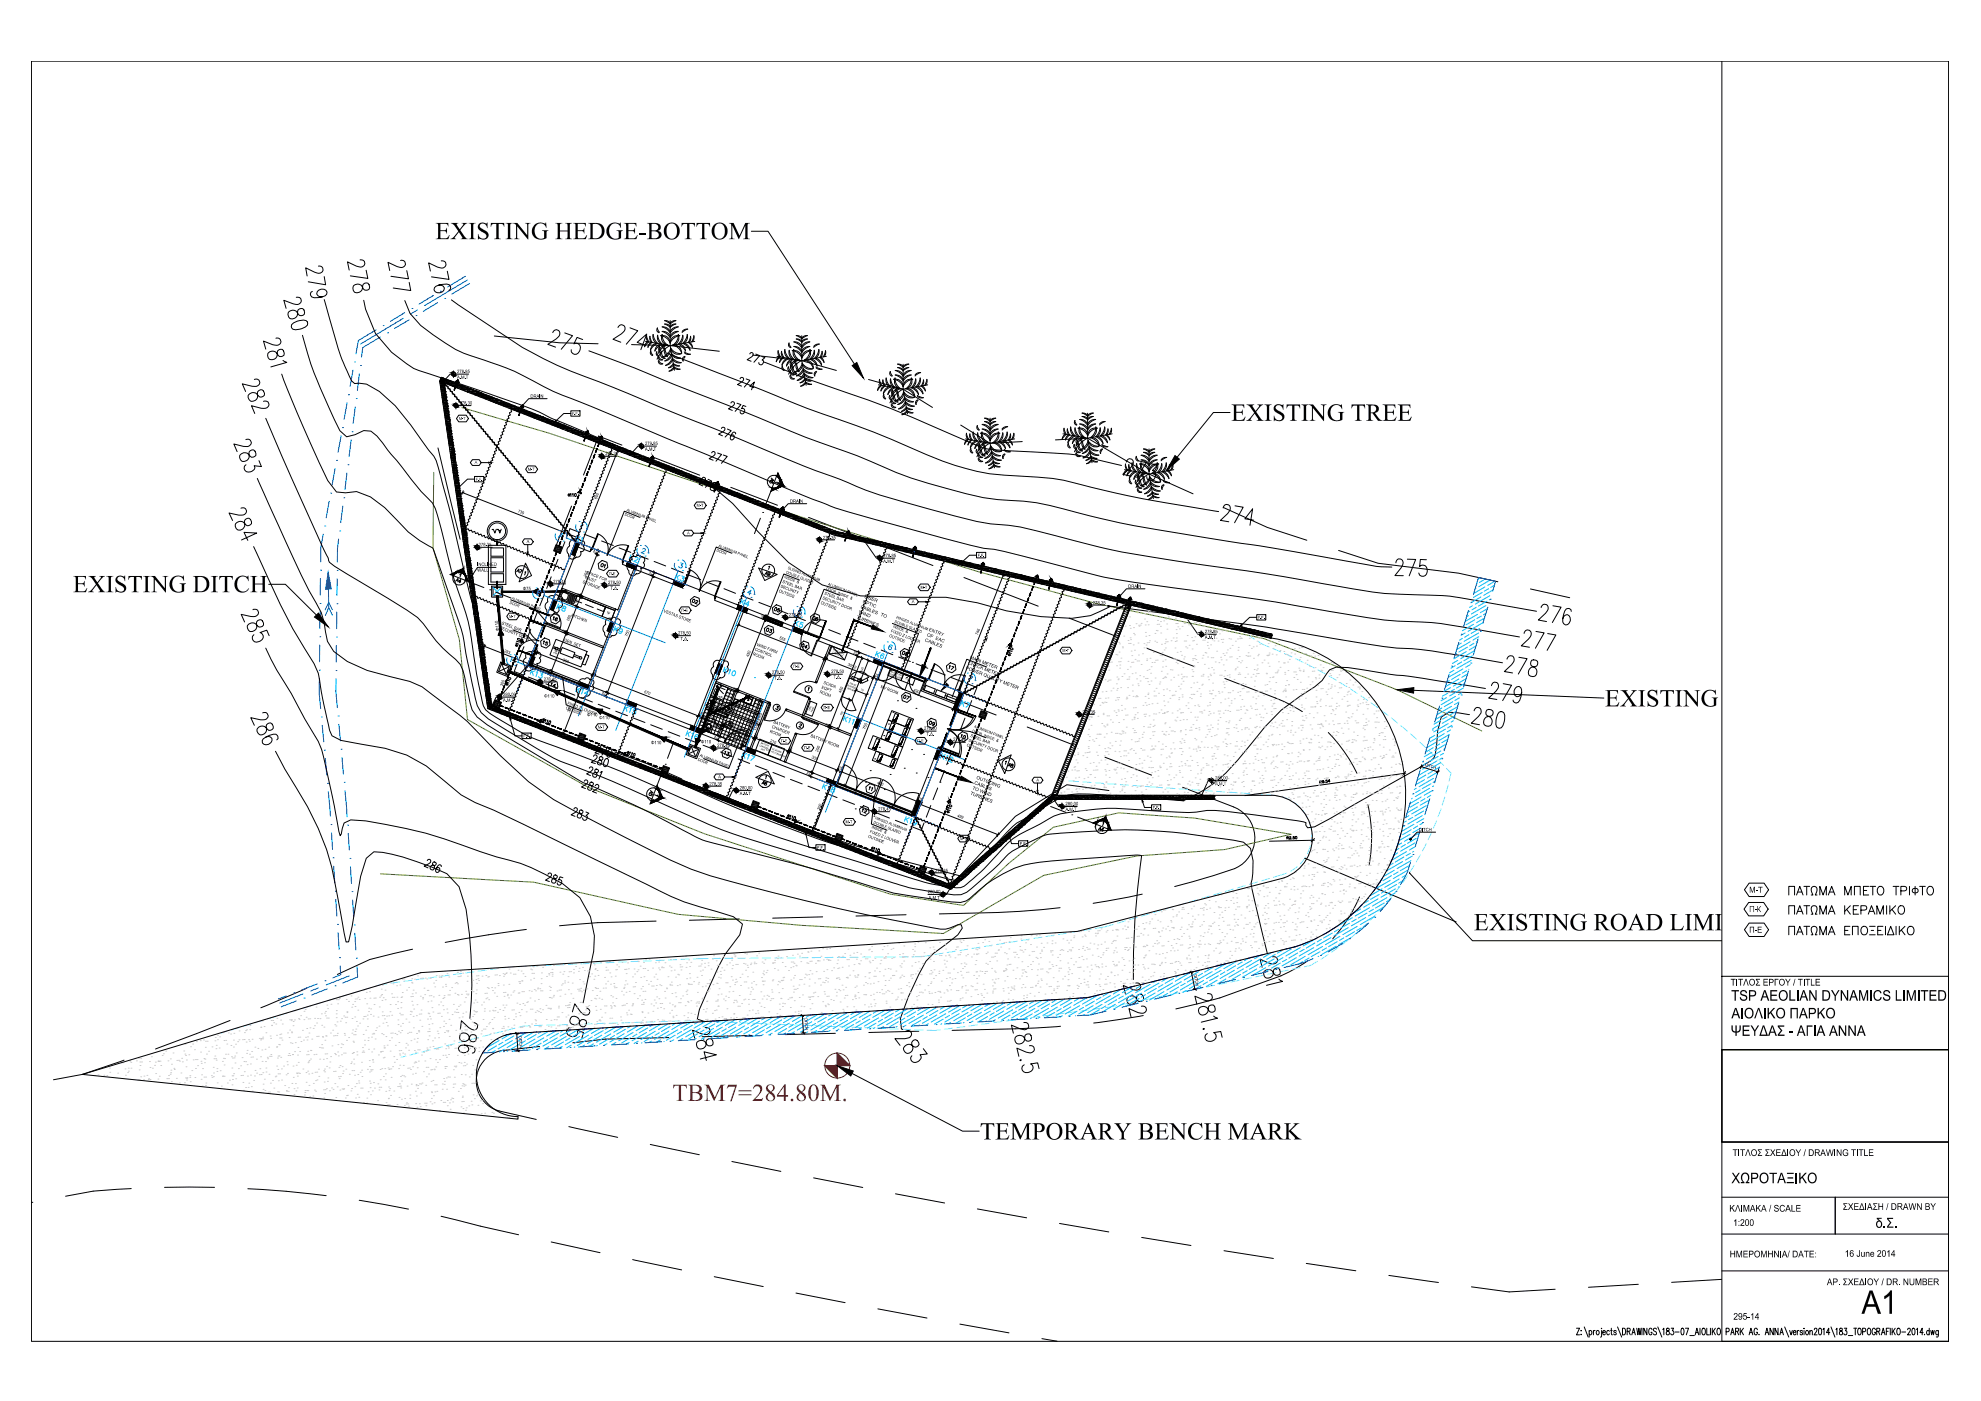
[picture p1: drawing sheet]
<svg xmlns="http://www.w3.org/2000/svg" width="594mm" height="420mm" viewBox="0 0 594 420" stroke-linecap="round" stroke-linejoin="round" font-family="sans-serif">
<!-- layer: APOX -->
<g fill="#000" stroke="#000" stroke-width=".3">
<path d="M159.4 177.4l2 .8 .1-.3zM159.4 177.4h.7l1.4 .5zM159.4 177.4h.7l1.3-.8zM160.1 177.4l1.3-.8 .1 .2z"/>
<path d="M150.4 177.6h19.5v-.3zM150.4 177.3h19.5l-19.5 .3z"/>
</g>
<g fill="#000">
<path d="M157.8 176h.6l-.3 1 .2-.9zM158.7 176h.4l-.4 .1v.3l.4 .1-.2 .5-.4-.2h.5l-.1-.3h-.3z"/>
<path d="M156.8 176.4a.48 .48 0 0 1 .9 0 .48 .48 0 0 1-.9 0zM157 176.3v.3l.2 .2v-.6zM157.3 176.2l.2 .6 .1-.5z"/>
</g>
<!-- layer: DLS-TLPROPRD -->
<g fill="none" stroke="#000" stroke-width=".3">
<path d="M186.5 133.5l-7-2.7-4.5 11.7M195.8 137.1l14 5.4M171.4 151.8l-4.5 11.6M219.1 146.1l14.1 5.4M242.5 155.2l13.9 5.4M265.8 164.2l14 5.4M289.1 173.2l22.2 8.6M320.7 185.4l14 5.4M344 194.5l14 5.3M283.4 208.5l15.3 5.9M308 218l14 5.4M367.3 203.5l15.3 5.9a43.8 43.8 0 0 1 8 4"/>
<path d="M398.3 219.7a46.5 46.5 0 0 1 8.6 12.2M331.4 227.1l13.9 5.4M354.7 236.1l15.2 5.9a10 10 0 0 1 6.4 9.1 10 10 0 0 1-6 9.4l-6.3 2.1-11.7 3.3M410.2 241.3a43.5 43.5 0 0 1 .4 18.1M157.8 278.7l-11.3 1.6-13 2.3M196.8 276.2l-17.6 .5-11.4 .9M221.7 275.6l-15 .4M246.7 275l-15 .4M271.7 274.3l-15 .4M317.9 272.2a307.1 307.1 0 0 1-36.2 1.9M342.5 268.2l-14.7 2.7M407.7 269a44.2 44.2 0 0 1-8 12.6"/>
<path d="M92 296.3l-13.8 5.9M123.7 284.7l-12.8 3.1-9.7 4.4M392.2 288.1a46.6 46.6 0 0 1-8.1 4.6l-18.3 6.6-13.2 3.3M37.2 317.9l-12.5 4.3-8.7 1.6M69 306l-22.4 8.6M161.8 313.8l-9.8 1.1a9.3 9.3 0 0 0-9.1 8.2 9.3 9.3 0 0 0 6.8 10.1l11.1 2.5M200.6 311.2l-19 .4-9.8 1.1M225.5 310.5l-14.9 .4M250.5 309.9l-15 .4M275.5 309.3l-15 .3M318 307.8a404.3 404.3 0 0 1-32.5 1.2M342.8 304.6l-14.8 2.2"/>
<path d="M170.6 337.9l14.6 3.2M39.4 356.5l-11.5 .7-8.2 1.5M49.3 356.1h15M74.3 356.5a278.2 278.2 0 0 1 23.5 2.1M107.7 360l14.8 2.6M195 343.2l14.7 3.1M219.5 348.3l14.7 3M244 353.2l14.7 2.9M268.5 358l14.8 2.8M9.8 360.6h-.3M132.3 364.8l11.7 2.9 11.5 2.6M165.3 372.5l14.6 3.2"/>
<path d="M189.7 377.8l14.7 3M293.1 362.6l14.8 2.6M317.7 366.9l14.8 2.6M342.4 371.1l14.8 2.4M367.1 375.1l14.8 2.3M391.7 378.9l14.9 2.2M214.2 382.9l14.7 2.9M238.7 387.8l14.7 2.9M263.3 392.5l14.7 2.8M287.9 397.1l14.7 2.6M416.5 382.5l14.9 2.1M441.3 385.9l11.3 1.5 13.8-.8"/>
<path d="M491.3 385.2l-14.9 .9M516.3 383.7l-15 .9M312.4 401.5l4.6 .7"/>
</g>
<!-- layer: HEDGE-BOTTOM -->
<g fill="none" stroke="#000" stroke-width=".3">
<path d="M148.2 100.8l19.6 2 11.6 .3M189.4 103.3l11.6 .3 14.7 1.7M225.7 106.5l14.7 1.7 10.4 2.9M260.5 113.8l10.3 2.9 8.8 5.5M131.3 134.3l6.7 27.4M288.1 127.5l8.8 5.4 9.7-.5M316.5 131.9l9.7-.5 18.4 10.8 13.2 5.9M366.9 152.2l13.2 6 11.8 3.8M140.4 171.4l2.6 10.3 1.5 10M401.4 165.1l11.9 3.8 24.1 3 11.8 2.6M459 176.6l11.7 2.7M146 201.6l1.4 10.1 27.5 10.4"/>
<path d="M184.3 225.5l9.5 3.5 10.7 4.6M213.6 237.6l10.7 4.6 9.5 3.4M332.6 237.1l-12.7-1.8-15.4 9.5-16.6 17.9-17.5-4.6-17.6-5.7-9.5-3.4M342.5 238.4l12.6 1.8"/>
</g>
<!-- layer: HEDGE-TOP -->
<path d="M138.5 122.2l26.1 7.7 48.6 16.2a2126.7 2126.7 0 0 0 80.4 25.4l35.3 9.5 50.1 10.5 40 15.4 25.4 12.3M130.1 141.7l-.2 22.7 7.8 27.3 2.5 24.1 36.1 20.3 35.1 14 37.3 12.1M114.1 262.1l45.9 2.5 43.4 9.6 36.9 3.3 31.3 1.8M248.7 262.2l18.3 6 22 3.3 13.5-12.6 13.4-10.8 19.6-4.3 22.7 1.5 29 4.9-19.9 4.6-26.3 1.9-28 5.8-30.1 17.5-11.3-.7" fill="none" stroke="#709500" stroke-width=".3"/>
<!-- layer: ROAD-LIMITS -->
<g fill="none" stroke="#7fffff" stroke-width=".3">
<path d="M374.8 190.8l1.5 .9M377.3 192.4l1.5 .9 1.8 .7M381.7 194.5l2.3 1M385.2 196l2.3 1M388.6 197.5l2.2 1.1M392 199.2l2.2 1.1M395.3 200.9l2.2 1.2M398.6 202.7l2.1 1.3M401.8 204.7l2.1 1.3M405 206.6l2.1 1.4M408.1 208.7l2.1 1.4M411.2 210.8l2 1.4"/>
<path d="M414.2 213l2 1.5M417.2 215.3l1.9 1.5M420.1 217.6l1.9 1.7M320.5 234.2l3 .2M324.7 234.5l2.5 .2M328.5 234.8l2.5 .2M332.2 235l2.5 .2M335.9 235.3l2.5 .2M339.7 235.6l2.5 .2M343.4 235.9l5.2 .3M349.9 236.3l2.5 .2M353.6 236.6l2.5 .1"/>
<path d="M357.4 236.8l2.5 .2M361.1 237.1l2.5 .2M364.8 237.3l2.5 .2M368.6 237.6l2.5 .2M372.3 237.8l2.5 .2M376.1 238.1l2.4 .2M379.8 238.4l3.5 .3M384.5 238.9l2.4 1M423 220.1l1.8 1.6M425.8 222.6l1.8 1.7M428.5 225.1l1.8 1.8M431.2 227.7l1.7 1.8"/>
<path d="M433.3 239.1l-.8 2.3M433.8 230.4l1.3 1.5-.5 2.3M434.3 235.5l-.7 2.3M387.9 240.5l1.9 1.6M389 259.9l-2 1.4M390.7 243l1.3 2.2M391.5 257.1l-1.5 2M392.5 246.3l.7 2.4M393 253.6l-.9 2.4M393.3 250l-.1 2.4M424.1 259.5l-1.4 2.1M426 256.3l-1.3 2.2"/>
<path d="M427.7 253l-1.1 2.2M429.3 249.6l-1 2.3M430.8 246.1l-1 2.3M432.1 242.6l-.9 2.4M319.8 279.9l-2.4 .4M323.5 279.2l-2.4 .5M327.2 278.7l-2.4 .4M333.9 277.2l-2.7 .8-2.7 .4M337.5 276.2l-2.4 .7M341.1 275.1l-2.4 .7M344.7 274l-2.4 .8M348.3 273l-2.4 .7"/>
<path d="M351.9 271.9l-2.4 .7M355.5 270.9l-2.4 .7M359.1 269.8l-2.4 .7M362.7 268.7l-2.4 .8M366.3 267.7l-2.4 .7M369.9 266.6l-2.4 .7M373.5 265.6l-2.4 .7M377.1 264.5l-2.4 .7M380.7 263.5l-2.4 .7M385.9 261.8l-4 1.3M407.2 279.5l-1.9 1.6M409.9 277l-1.8 1.7"/>
<path d="M412.6 274.3l-1.8 1.8M415.1 271.5l-1.6 1.9M417.6 268.7l-1.6 1.9M419.9 265.7l-1.5 2M422 262.7l-1.4 2M100.5 299.4l-2.4 .8M104.1 298.3l-2.4 .8M107.7 297.3l-2.4 .7M111.3 296.2l-2.4 .7M116.1 295l-1.8 .2-1.8 .6M119.8 294.5l-2.5 .3M123.6 294l-2.5 .3"/>
<path d="M127.2 293.5l-2.4 .3M131 293l-2.5 .3M134.7 292.5l-2.5 .3M138.4 291.9l-2.5 .4M142.1 291.4l-2.5 .4M145.8 290.9l-2.4 .4M149.5 290.4l-2.4 .4M154.2 290l-3.4 .3M158 289.8l-2.5 .1M161.7 289.6l-2.5 .1M165.5 289.4l-2.5 .2M169.2 289.3l-2.5 .1"/>
<path d="M173 289.1l-2.5 .1M176.7 288.9l-2.5 .2M180.5 288.8l-2.5 .1M184.2 288.6l-2.5 .1M187.9 288.4l-2.5 .2M191.7 288.3l-2.5 .1M195.4 288.1l-2.5 .1M199.2 288l-2.5 .1M202.9 287.8l-2.5 .1M206.7 287.6l-2.5 .1M212.3 287.5l-4.4 .1M216.1 287.4l-2.5 .1"/>
<path d="M217.3 287.4h2.5M221.1 287.4h2.5M227.4 287.3l-2.5 .1M231.1 287.3h-2.5M232.4 287.3h2.5M236.1 287.2h2.5M242.3 287.2h-2.5M246.1 287.2h-2.5M249.8 287.1l-2.5 .1M251.1 287.1h2.5M254.8 287.1h2.5M261.1 287l-2.5 .1"/>
<path d="M264.8 287h-2.5M266.1 287h2.5M269.9 286.9h2.5M279.1 286.5l-2.7 .4h-2.8M282.8 285.8l-2.4 .5M286.5 285.3l-2.5 .4M290.2 284.7l-2.4 .4M293.9 284.1l-2.4 .4M297.6 283.5l-2.4 .4M301.3 282.9l-2.4 .4M305 282.3l-2.5 .4M308.7 281.7l-2.4 .4"/>
<path d="M312.4 281.1l-2.4 .3M316.1 280.5l-2.4 .4M345.9 299.3l-2.4 .5M349.6 298.5l-2.5 .6M353.3 297.8l-2.5 .5M356.9 297l-2.4 .5M360.6 296.3l-2.4 .5M364.3 295.5l-2.5 .5M367.9 294.7l-2.4 .5M371.6 294l-2.4 .5M375.3 293.2l-2.5 .5M379 292.5l-2.5 .5"/>
<path d="M382.6 291.7l-2.4 .5M386.3 290.9l-2.4 .5M390 290.2l-2.5 .5M395.1 288.3l-2.1 1.3-1.8 .3M398.3 286.3l-2.2 1.4M401.3 284.2l-2 1.4M404.3 281.9l-2 1.5M68.2 309.2l-1.8 .6M71.8 308.2l-2.4 .7M75.4 307.1l-2.4 .7M79 306l-2.4 .7M82.6 304.9l-2.4 .7"/>
<path d="M86.1 303.8l-2.3 .7M89.7 302.7l-2.3 .7M93.3 301.6l-2.4 .8M96.9 300.5l-2.4 .8M121.7 316.7l-1.4 .4M125.4 315.8l-2.5 .6M129 314.8l-2.4 .7M132.6 314l-2.4 .6M136.3 313l-2.5 .6M139.9 312.1l-2.4 .6M143.5 311.2l-2.4 .6M147.2 310.2l-2.5 .6"/>
<path d="M150.8 309.3l-2.4 .6M154.4 308.4l-2.4 .6M158.9 307.6l-3.3 .4M162.7 307.5l-2.5 .1M166.4 307.4h-2.5M170.2 307.3l-2.5 .1M173.9 307.1l-2.5 .1M177.7 307l-2.5 .1M181.5 306.9l-2.5 .1M185.2 306.8l-2.5 .1M189 306.7l-2.5 .1M192.7 306.5l-2.5 .1"/>
<path d="M196.5 306.4l-2.5 .1M200.2 306.3l-2.5 .1M203.9 306.2l-2.4 .1M205.2 306.2h4.1M210.6 306.3h2.5M214.3 306.4l2.5 .1M218.1 306.5l2.5 .1M221.8 306.7l2.5 .1M225.6 306.8l2.5 .2M229.3 307l2.5 .1M233.1 307.1l2.5 .2M236.8 307.3l2.5 .1"/>
<path d="M240.6 307.5l2.5 .1M244.3 307.6l2.5 .1M248.1 307.8l2.5 .1M251.8 307.9l2.5 .1M255.6 308.1l2.4 .1M259.3 308.2l2.5 .1M263 308.4l2.5 .1M266.8 308.5l2.5 .1M270.5 308.7l2.5 .1M274.3 308.8l2.5 .1M282 308.8l-1.6 .2h-2.4M285.7 308.4l-2.5 .3"/>
<path d="M289.4 307.9l-2.5 .3M293.1 307.4l-2.5 .3M296.8 306.8l-2.5 .4M300.6 306.3l-2.5 .4M304.2 305.9l-2.4 .3M308 305.4l-2.5 .3M311.7 304.9l-2.5 .3M315.4 304.3l-2.5 .4M319.1 303.8l-2.5 .4M322.8 303.4l-2.4 .3M326.5 302.9l-2.4 .3M330.3 302.4l-2.5 .3"/>
<path d="M334.9 301.6l-3.4 .6M338.6 300.8l-2.5 .5M342.3 300.1l-2.5 .5"/>
</g>
<!-- layer: DITCH -->
<g fill="none" stroke="#00f" stroke-width=".3">
<path d="M112.8 98.9l-5.3 3.2-.7 4M114.9 97.6h.1M116.2 99.8h.1M120.9 95.5l-12.8 7.7M121.4 93.8l-4.3 2.6M122.7 95.9l-4.4 2.6M123.5 92.5h.1M124.8 94.6h.1M125.2 92.9l-2.1 1.3M129.9 88.6l-4.2 2.6M131.2 90.8l-4.3 2.6M132.1 87.3h.1"/>
<path d="M133.4 89.5h.1M139.6 82.9l-5.4 3.2M140.2 84l-12.8 7.6M140.8 85l-5.3 3.2M104.5 118.4h.1M105.9 111l-.9 4.9M106.3 108.6h.1M106.8 119.5h.1M107.8 112.1l-.6 5M108.1 109.6h.1M114.1 101.1l-5.3 3.1-.4 2.9M101 138.1h.1"/>
<path d="M102.3 130.7l-.9 4.9M102.7 128.2h.1M104.1 120.8l-.9 4.9M104.4 139.4h.1M105.3 131.9l-.6 5M105.6 129.5h.1M106.5 122l-.6 5M97.4 157.7h.1M98.7 150.3l-.9 5M99.2 147.9h.1M100.5 140.5l-.9 4.9M101.9 159.2h.1"/>
<path d="M102.8 151.8l-.6 4.9M103.1 149.3h.1M104 141.9l-.6 4.9M96.1 173.5l-.1 5M96.1 171h.1M96.9 160.2l-.7 4v4.3M101.1 171.1h.1M101.1 173.6l-.1 5M101.5 161.7l-.3 2.9v4M95.9 193.5l-.1 5M95.9 191h.1M96 181h.1"/>
<path d="M96 183.5l-.1 5M100.9 193.6l-.1 5M100.9 191.1h.1M101 183.6v5M101 181.1h.1M95.8 201h.1M95.8 203.5l-.1 4.3 .5 4.7M96.4 215h.1M96.6 217.5l.5 5M100.8 201.1h.1M100.8 203.6l-.1 4 .5 4.6M101.4 214.7h.1"/>
<path d="M101.6 217.2l.5 5M97.3 225h.1M97.6 227.5l.4 5M98.2 234.9h.1M98.5 237.4l.6 7.4M102.3 224.7h.1M102.6 227.2l.4 5M103.2 234.6h.1M103.4 237.1l.7 7.9M99.3 247.3h.1M99.4 249.8l.3 5M99.9 257.3h.1"/>
<path d="M100.1 259.8l.3 5M104.3 247.5h.1M104.4 250l.4 4.9M104.9 257.4h.1M105.1 259.9l.3 5M100.6 267.3h.1M100.7 269.8l.3 4.9M101.2 277.2h.1M101.4 279.7l.3 5M105.6 267.4h.1M105.7 269.9l.4 5M106.2 277.4h.1"/>
<path d="M106.4 279.9l.3 5M85.8 298.7l-2.3 .9M88.2 297.8h.1M90.8 298.1l-6.9 2.7M91.2 299.3h.1M95.2 295.1l-4.7 1.8M95.5 296.3l-2.3 .9M97.5 294.1h.1M98.2 296.6l-4.7 1.8M100.5 295.7h.1M101.8 287.2h.1M102 289.7l.2 2.6-2.4 1"/>
<path d="M104.7 292.7l-6.9 2.7M106.9 287.4h.1M107 289.9l.3 3.1-4.5 1.8M88.8 300.2l-4.4 1.7"/>
</g>
<!-- layer: TEXT -->
<path d="M255.6 109.7l1.3-1 2 4.7zM95.5 183.9l3 4.1-4.2-2.9zM419 206.9l5-.7-.1 1.7z" fill="#000" stroke="#000" stroke-width=".3"/>
<path d="M225.3 69.4h5l25.9 39.8M80.6 175.2h5l9.3 9.3M424 207l57 2.4M422.7 261.8l18.9 20.3h74.7" fill="none" stroke="#000" stroke-width=".3"/>
<g fill="#000">
<path d="M130.7 66.9h3.7l.1 1-.1-.1a.75 .75 0 0 0-1-.7h-1.3v2h1a.62 .62 0 0 0 .8-.8h.2v1.7h-.2a.63 .63 0 0 0-.8-.7h-1v2.1h1.8l1-.9-.5 1.2-3.7-.1a.56 .56 0 0 0 .6-.1 .56 .56 0 0 0 .1-.6v-3.2a.58 .58 0 0 0-.7-.7zM135.2 66.9h2.2l-.5 .4 1 1.5 .8-1.1a.37 .37 0 0 0 .2-.5 .37 .37 0 0 0-.5-.2l1.8-.1-1 .6-1.2 1.5 1.5 2.1 .8 .6-2.1-.1a.4 .4 0 0 0 .4-.3 .4 .4 0 0 0-.2-.5l-.8-1.2-1.3 1.7 .5 .4h-1.7l.8-.5 1.5-1.8-1.2-1.9zM140.5 66.9l2.1 .1a.56 .56 0 0 0-.5 .1 .56 .56 0 0 0-.2 .6v3.2a.56 .56 0 0 0 .2 .6 .56 .56 0 0 0 .5 .1h-2.1a.56 .56 0 0 0 .6-.1 .56 .56 0 0 0 .2-.6v-3.2a.56 .56 0 0 0-.2-.6 .56 .56 0 0 0-.6-.1zM143.7 67.1l.6-.3h.9a.63 .63 0 0 0 1-.1v1.7l-.8-1.2-.8-.2-.5 .2a1.12 1.12 0 0 0 1 1.7l1.2 .9 .2 1-.8 .9-1.3 .1a.57 .57 0 0 0-.9 .1l-.2-1.7 .5 .9 .8 .5 .8-.1 .5-.5-.3-.9-2.1-1.4-.2-.9zM147.2 66.9h4v1.1l-.4-.7-1.3-.1v3.7a.53 .53 0 0 0 .1 .6 .53 .53 0 0 0 .6 .1h-2a.54 .54 0 0 0 .5-.1 .54 .54 0 0 0 .1-.6v-3.7h-1l-.7 .8zM151.6 66.9l2.1 .1a.54 .54 0 0 0-.6 .1 .54 .54 0 0 0-.1 .6v3.2a.54 .54 0 0 0 .1 .6 .54 .54 0 0 0 .6 .1h-2.1a.54 .54 0 0 0 .6-.1 .54 .54 0 0 0 .1-.6v-3.2a.52 .52 0 0 0-.1-.6 .52 .52 0 0 0-.6-.1zM153.8 66.9h1.3l3 3.6v-2.8a.54 .54 0 0 0-.1-.6 .54 .54 0 0 0-.6-.1h1.7a.54 .54 0 0 0-.6 .1 .54 .54 0 0 0-.1 .6v4.1l-3.3-3.9v3a.53 .53 0 0 0 .1 .6 .53 .53 0 0 0 .6 .1h-1.7a.54 .54 0 0 0 .5-.1 .54 .54 0 0 0 .2-.6v-3.4zM160.3 67.4l1.2-.6h1.2a.7 .7 0 0 0 1.1-.1l.1 1.6-.8-1.1-1.1-.2-1 .4-.7 1.2 .3 2 1 .9 .9 .1 .7-.3v-1.4a.52 .52 0 0 0-.1-.5 .52 .52 0 0 0-.6-.2v-.1h2l-.6 .5v1.8l-1 .4-1.1 .1-1.5-.7-.7-.9-.1-1.3 .3-.8zM166.5 66.9h2.1l-.7 .4v1.8h2.3v-1.4a.56 .56 0 0 0-.1-.6 .56 .56 0 0 0-.6-.1h2.1a.54 .54 0 0 0-.6 .1 .54 .54 0 0 0-.1 .6v3.2a.54 .54 0 0 0 .1 .6 .54 .54 0 0 0 .6 .1h-2.1a.58 .58 0 0 0 .7-.7v-1.5h-2.3v1.5a.51 .51 0 0 0 .5 .7l.2 .1-2.1-.1a.56 .56 0 0 0 .6-.1 .56 .56 0 0 0 .1-.6v-3.2a.56 .56 0 0 0-.1-.6 .56 .56 0 0 0-.6-.1zM171.9 66.9h3.8v1l-.2-.1a.75 .75 0 0 0-.9-.7h-1.3v2h1.1a.8 .8 0 0 0 .8-.8l-.1 1.7a.63 .63 0 0 0-.7-.7h-1.1v2.1h1.8l1-.9-.4 1.2-3.8-.1a.54 .54 0 0 0 .6-.1 .54 .54 0 0 0 .1-.6v-3.2a.54 .54 0 0 0-.1-.6 .54 .54 0 0 0-.6-.1zM182.7 67.4l1.2-.6h1.1a.7 .7 0 0 0 1.1-.1l.2 1.6-.9-1.1-1.1-.2-1 .4-.6 1.2v1.2l.3 .8 1 .9 .8 .1 .7-.3v-1.4a.52 .52 0 0 0-.1-.5 .52 .52 0 0 0-.5-.2v-.1h1.9l-.5 .5v1.8l-1.1 .4-1.1 .1-1.4-.6-.7-1-.2-1.4zM187.1 66.9h3.7l.1 1-.2-.1a.69 .69 0 0 0-.9-.7h-1.3v2h1a.62 .62 0 0 0 .8-.8h.1v1.7h-.1a.63 .63 0 0 0-.8-.7h-1v2.1h1.8l.9-.9-.4 1.2-3.7-.1a.58 .58 0 0 0 .7-.7v-3.2a.58 .58 0 0 0-.7-.7z"/>
<path d="M191.7 69.8h1.9v.6h-1.9zM204.4 66.9h4v1.1l-.5-.8h-1.2v3.7a.53 .53 0 0 0 .1 .6 .53 .53 0 0 0 .6 .1h-2.1a.56 .56 0 0 0 .6-.1 .56 .56 0 0 0 .2-.6v-3.7h-1.1l-.6 .8zM208.9 66.9h4l.1 1.1-.6-.8h-1.2v3.7a.56 .56 0 0 0 .2 .6 .56 .56 0 0 0 .5 .1h-2a.54 .54 0 0 0 .5-.1 .54 .54 0 0 0 .2-.6v-3.7h-1.1l-.6 .8zM218.6 66.9h1.4l1.8 3.8 1.7-3.8 1.4 .1a.56 .56 0 0 0-.6 .1 .56 .56 0 0 0-.1 .6v3.2a.56 .56 0 0 0 .1 .6 .56 .56 0 0 0 .6 .1h-2.1a.54 .54 0 0 0 .6-.1 .54 .54 0 0 0 .1-.6v-3.3l-1.9 4.1-2-4.1v3.3a.53 .53 0 0 0 .1 .6 .53 .53 0 0 0 .6 .1h-1.7a.56 .56 0 0 0 .6-.1 .56 .56 0 0 0 .1-.6v-3.2a.73 .73 0 0 0-.7-.8zM22 172.7h3.8l-.1 1.1a.76 .76 0 0 0-.9-.8h-1.4v1.9h1.2a.56 .56 0 0 0 .6-.7h.2v1.7h-.2a.63 .63 0 0 0-.7-.7h-1.1v2.1h1.8l1-.9-.4 1.2-3.8-.1a.56 .56 0 0 0 .6-.1 .56 .56 0 0 0 .1-.6v-3.2a.58 .58 0 0 0-.7-.7zM26.5 172.7h2.3l-.5 .5 .9 1.4 .8-1.1a.37 .37 0 0 0 .3-.5 .37 .37 0 0 0-.6-.1l1.8-.2-.9 .7-1.2 1.5 1.4 2.1 .8 .6-2.1-.1a.4 .4 0 0 0 .5-.3 .4 .4 0 0 0-.3-.5l-.8-1.2-1.2 1.6 .4 .5h-1.7l1.1-.7 1.3-1.7-1.3-1.8zM31.9 172.7l2.1 .2a.56 .56 0 0 0-.6 .1 .56 .56 0 0 0-.1 .6v3.2a.56 .56 0 0 0 .1 .6 .56 .56 0 0 0 .6 .1h-2.1a.56 .56 0 0 0 .6-.1 .56 .56 0 0 0 .1-.6v-3.2a.56 .56 0 0 0-.1-.6 .56 .56 0 0 0-.6-.1zM35 173l.7-.4 .8 .1a.63 .63 0 0 0 1-.1v1.7l-.8-1.2-.8-.2-.5 .2a1.12 1.12 0 0 0 1 1.7l1.3 1 .1 .9-.8 .9h-1.3a.57 .57 0 0 0-.9 .1l-.1-1.7 .4 1 .6 .3 .9 .1 .4-.2a1.44 1.44 0 0 0-1.3-1.9l-.8-.6-.3-.6zM38.6 172.7h3.9l.1 1.2-.6-.8-1.1-.1v3.8a.53 .53 0 0 0 .1 .6 .53 .53 0 0 0 .6 .1h-2.1a.54 .54 0 0 0 .6-.2 .54 .54 0 0 0 .1-.5v-3.8l-1.2 .1-.5 .8zM43 172.7l2 .2a.54 .54 0 0 0-.5 .1 .54 .54 0 0 0-.1 .6v3.2a.54 .54 0 0 0 .1 .5 .54 .54 0 0 0 .5 .2h-2a.54 .54 0 0 0 .5-.2 .54 .54 0 0 0 .1-.5v-3.2a.52 .52 0 0 0-.1-.6 .52 .52 0 0 0-.5-.1zM45.1 172.7h1.4l2.9 3.7v-2.8a.54 .54 0 0 0-.1-.6 .54 .54 0 0 0-.5-.1h1.6a.54 .54 0 0 0-.5 .1 .54 .54 0 0 0-.1 .6v4.1l-3.4-3.9v3a.53 .53 0 0 0 .1 .6 .53 .53 0 0 0 .6 .1h-1.7a.54 .54 0 0 0 .6-.2 .54 .54 0 0 0 .1-.5v-3.4zM51.7 173.2l1.2-.6 1.1 .1a.7 .7 0 0 0 1.1-.1l.1 1.6-.8-1.1-1.1-.2-1 .4-.6 1.2 .1 1.7 .4 .6 .7 .6 1 .1 .6-.3v-1.4a.53 .53 0 0 0-.1-.5 .53 .53 0 0 0-.5-.2v-.2h1.9v.2a.52 .52 0 0 0-.6 .7l-.1 1.6-2 .3-1.3-.4-.7-.9-.3-.7 .2-1.4z"/>
<path d="M63.2 172.7l2.1 .2a.56 .56 0 0 0-.5 .1 .56 .56 0 0 0-.2 .6v3.2a.56 .56 0 0 0 .2 .6 .56 .56 0 0 0 .5 .1h-2.1a.56 .56 0 0 0 .6-.1 .56 .56 0 0 0 .2-.6v-3.2a.56 .56 0 0 0-.2-.6 .56 .56 0 0 0-.6-.1zM65.8 172.7h4v1.2l-.5-.8-1.2-.1v3.8a.53 .53 0 0 0 .1 .6 .53 .53 0 0 0 .6 .1h-2.1a.54 .54 0 0 0 .6-.2 .54 .54 0 0 0 .1-.5v-3.8l-1.1 .1-.6 .8zM70.8 173.6l1.3-.9h1.4a.6 .6 0 0 0 1-.1l.1 1.7-.7-1.1-1.1-.3-1.1 .4-.5 1v1.9l.7 .9 1.4 .3 1.4-.9-.6 .8-.8 .4h-1l-.8-.2-.9-1-.3-1.6zM75.1 172.7l2.1 .2a.54 .54 0 0 0-.6 .1 .54 .54 0 0 0-.1 .6v1.4h2.2v-1.4a.52 .52 0 0 0-.1-.6 .52 .52 0 0 0-.6-.1h2.1a.54 .54 0 0 0-.5 .1 .54 .54 0 0 0-.2 .6v3.2a.54 .54 0 0 0 .2 .5 .54 .54 0 0 0 .5 .2h-2.1a.54 .54 0 0 0 .6-.2 .54 .54 0 0 0 .1-.5v-1.5h-2.2v1.5a.54 .54 0 0 0 .1 .5 .54 .54 0 0 0 .6 .2h-2.1a.54 .54 0 0 0 .6-.2 .54 .54 0 0 0 .1-.5v-3.2a.52 .52 0 0 0-.1-.6 .52 .52 0 0 0-.6-.1zM481.4 207h3.8l.1 1-.6-.7-1.9-.1v2h1.1a.8 .8 0 0 0 .9-.7l-.1 1.7a.59 .59 0 0 0-.8-.8h-1.1v2l1.8 .2 1-1-.4 1.3-3.8-.2a.54 .54 0 0 0 .6-.1 .54 .54 0 0 0 .1-.6v-3.2a.53 .53 0 0 0-.1-.6 .53 .53 0 0 0-.6-.1zM485.9 207h2.3l-.5 .5 .9 1.4 .9-1.1a.37 .37 0 0 0 .2-.5 .37 .37 0 0 0-.5-.2l1.7-.1-1 .7-1.1 1.4 1.5 2.3 .8 .5h-2.2a.48 .48 0 0 0 .5-.3 .48 .48 0 0 0-.1-.6l-1-1.3-1 1.3a.38 .38 0 0 0-.2 .5 .38 .38 0 0 0 .5 .2l-1.8 .2 1.2-.9 1.2-1.6-1.2-1.7zM491.3 207l2.1 .1a.54 .54 0 0 0-.6 .2 .54 .54 0 0 0-.1 .5v3.3a.52 .52 0 0 0 .7 .6h-2.1a.58 .58 0 0 0 .7-.7v-3.2a.56 .56 0 0 0-.1-.6 .56 .56 0 0 0-.6-.1zM494.3 207.4l.7-.5h.9a.75 .75 0 0 0 1.1 0v1.6l-.8-1.1-.5-.2-.7 .1a1.01 1.01 0 0 0-.2 1.1 1.01 1.01 0 0 0 1 .6l1.2 .8 .3 1.1-.4 .6-.6 .4h-1.1a.71 .71 0 0 0-1.1 .1v-1.7l.6 1 .5 .3h1l.4-.5-.3-.9-2.1-1.4-.1-.9zM498 207h4v1.1l-.6-.8h-1.1v3.7a.58 .58 0 0 0 .7 .7h-2.1a.54 .54 0 0 0 .6-.1 .54 .54 0 0 0 .1-.6v-3.7h-.6a1.02 1.02 0 0 0-1.1 .8zM502.4 207l2.1 .1a.58 .58 0 0 0-.7 .7v3.2a.58 .58 0 0 0 .7 .7h-2.1a.54 .54 0 0 0 .6-.1 .54 .54 0 0 0 .1-.6v-3.2a.54 .54 0 0 0-.1-.5 .54 .54 0 0 0-.6-.2zM504.6 207h1.3l3 3.6v-2.8a.53 .53 0 0 0-.1-.6 .53 .53 0 0 0-.6-.1h1.7a.56 .56 0 0 0-.6 .1 .56 .56 0 0 0-.1 .6v4.1l-3.4-3.9v3a.58 .58 0 0 0 .7 .7h-1.7a.56 .56 0 0 0 .6-.1 .56 .56 0 0 0 .1-.6v-3.4zM511.1 207.5l1.1-.6h1.3a.61 .61 0 0 0 1 0l.1 1.5-.9-1.1-1.1-.2-1.1 .7-.4 1.2 .2 1.6 1 1 .9 .1 .8-.2v-1.5a.68 .68 0 0 0-.7-.8l1.9 .1a.55 .55 0 0 0-.5 .7v1.5l-.5 .3-1.4 .2-1.3-.4-.9-.8-.4-1.2 .2-1.1z"/>
<path d="M442.1 274.1h3.8l.1 1.1-.6-.8h-1.9v1.9h1.1a.63 .63 0 0 0 .8-.7l.1 1.7-.2-.1a.61 .61 0 0 0-.7-.6h-1.1v1.9l.2 .2h1.6l1-.9-.4 1.2-3.8-.1a.56 .56 0 0 0 .6-.2 .56 .56 0 0 0 .1-.6v-3.1a.54 .54 0 0 0-.1-.6 .54 .54 0 0 0-.6-.2zM446.6 274.1h2.3a.48 .48 0 0 0-.4 .3 .48 .48 0 0 0 0 .5l.8 1.1 1.1-1.4-.5-.5h1.7l-1.1 .8-1 1.4 1.4 2.1 .8 .6-2-.1a.4 .4 0 0 0 .4-.3 .4 .4 0 0 0-.2-.5l-.8-1.2-1.1 1.3a.36 .36 0 0 0-.2 .4 .36 .36 0 0 0 .5 .3l-1.8 .1 1.1-.7 1.3-1.7-1.3-1.8zM452 274.1l2.1 .1a.56 .56 0 0 0-.6 .2 .56 .56 0 0 0-.1 .6v3.1a.56 .56 0 0 0 .1 .6 .56 .56 0 0 0 .6 .2l-2.1 .1 .5-.2 .2-.3v-3.9zM455.1 274.5l.6-.5 .9 .1a.63 .63 0 0 0 1.1-.1v1.7l-.4-.9-.5-.4-.8-.1-.6 .5 .2 .8 1.8 1.1 .6 .9-.1 .6-.5 .7-.7 .2-.8-.1a.62 .62 0 0 0-1 .1l-.1-1.7 .4 1 .8 .4 1.1-.1 .3-.6-.4-.8-1.8-1-.3-.4-.2-.8zM458.7 274.1h3.9l.1 1.2-.5-.8-1.2-.1v3.7a.53 .53 0 0 0 .1 .6 .53 .53 0 0 0 .6 .2h-2.1a.54 .54 0 0 0 .6-.2 .54 .54 0 0 0 .1-.6v-3.7l-1.1 .1-.6 .8zM463.1 274.1h2.1l-.5 .2-.2 .3v3.5a.51 .51 0 0 0 .5 .8l.2 .1-2.1-.1a.56 .56 0 0 0 .6-.2 .56 .56 0 0 0 .1-.6v-3.1a.56 .56 0 0 0-.1-.6 .56 .56 0 0 0-.6-.2zM465.3 274.1h1.3l2.9 3.7v-2.8a.54 .54 0 0 0-.1-.6 .54 .54 0 0 0-.5-.2h1.7a.54 .54 0 0 0-.6 .2 .54 .54 0 0 0-.1 .6v4.1l-3.4-4v3a.53 .53 0 0 0 .1 .6 .53 .53 0 0 0 .6 .2h-1.7a.54 .54 0 0 0 .6-.2 .54 .54 0 0 0 .1-.6v-3.3zM471.7 274.8l1.3-.8 1.1 .1a.72 .72 0 0 0 1.1-.1l.1 1.6-.8-1.1-1.1-.3-1.1 .6-.5 1.2 .2 1.6 .9 1.1 1 .2 .8-.3v-1.4a.55 .55 0 0 0-.7-.7v-.2h1.9l-.5 .4-.1 2-.8 .3-1.3 .1-1.3-.4-.7-.9-.3-.8 .2-1.4zM500.8 274.1h2.2l-.2 .1a.62 .62 0 0 0-.7 .9v3a.51 .51 0 0 0 .2 .6 .51 .51 0 0 0 .6 0l1.3-.1 .8-.9-.4 1.3-3.8-.1a.54 .54 0 0 0 .6-.2 .54 .54 0 0 0 .1-.6v-3.1a.54 .54 0 0 0-.1-.6 .54 .54 0 0 0-.6-.2zM505.3 274.1l2.1 .1a.54 .54 0 0 0-.6 .2 .54 .54 0 0 0-.1 .6v3.1a.54 .54 0 0 0 .1 .6 .54 .54 0 0 0 .6 .2h-2.1a.54 .54 0 0 0 .6-.2 .54 .54 0 0 0 .1-.6v-3.1a.52 .52 0 0 0-.1-.6 .52 .52 0 0 0-.6-.2zM507.7 274.1h1.4l1.8 3.8 1.7-3.8 1.4 .1a.54 .54 0 0 0-.6 .2 .54 .54 0 0 0-.1 .6v3.1a.53 .53 0 0 0 .1 .6 .53 .53 0 0 0 .6 .2h-2.1a.54 .54 0 0 0 .6-.2 .54 .54 0 0 0 .1-.6v-3.2l-1.9 4.1-2-4.1v3.2a.56 .56 0 0 0 .1 .6 .56 .56 0 0 0 .6 .2h-1.7a.54 .54 0 0 0 .6-.2 .54 .54 0 0 0 .1-.6v-3.1a.74 .74 0 0 0-.7-.9zM514.3 274.1h2.1a.68 .68 0 0 0-.7 .9v3.1a.68 .68 0 0 0 .7 .9l-2.1-.1a.56 .56 0 0 0 .6-.2 .56 .56 0 0 0 .2-.6v-3.1a.56 .56 0 0 0-.2-.6 .56 .56 0 0 0-.6-.2z"/>
<path d="M176.4 66.9h2.6l1.2 .3 .8 .7 .3 1.1-.2 1.3-.9 1.1-1.1 .3-2.7-.1a.54 .54 0 0 0 .6-.1 .54 .54 0 0 0 .1-.6v-3.2a.54 .54 0 0 0-.1-.6 .54 .54 0 0 0-.6-.1zM177.7 67.2v4.2h1.5l1.1-1.1v-2l-.9-1-.8-.2z"/>
<path d="M194 66.9h2.6l1.1 .3 .4 .4v.9l-.3 .5-.5 .2 .7 .3 .4 .8-.2 .8-.8 .5h-3.4a.56 .56 0 0 0 .6-.1 .56 .56 0 0 0 .1-.6v-3.2a.58 .58 0 0 0-.7-.7zM195.4 67.2v1.9h1.1l.7-.3 .2-.5-.2-.8-.7-.4zM195.4 69.4v2l1.2 .1 .8-.5 .2-.8-.5-.6-.7-.2z"/>
<path d="M199.8 67.4l.8-.5 1.1-.2 .8 .2 .9 .8 .4 .9v1.2l-.3 .9-.6 .7-.9 .4-.8 .1-.8-.3-.9-.7-.5-1.6 .2-1.1zM200.6 67.3l-.7 1.2 .1 1.9 .8 1.1 1.1 .1 .7-.6 .3-.7v-2.1l-.9-1.1-.8-.1z"/>
<path d="M214.2 67.4l.7-.5 1.1-.2 .8 .2 .9 .8 .4 .9 .1 1.2-.4 .9-.6 .7-.8 .4-.9 .1-.8-.3-.8-.7-.5-1.7 .2-1zM214.9 67.3l-.6 1.2 .1 1.9 .8 1.1 1 .1 .7-.5 .4-.8-.1-2.1-.8-1.1-.9-.1z"/>
<path d="M57.9 172.7l3.3 .2 1.1 .7 .5 1.1-.2 1.5-.5 .8-.6 .4-.9 .2-2.7-.1a.56 .56 0 0 0 .6-.1 .56 .56 0 0 0 .1-.6v-3.2a.58 .58 0 0 0-.7-.7zM59.3 173.1v4.2h1.4l1.1-1.1 .2-.7-.2-1.3-1.1-1.1z"/>
<path d="M478 274.1h2.4l1 .4 .4 .6-.1 .7-.4 .6-.7 .2 1.3 1.8 .9 .6h-1.3l-1.6-2.3h-.5v1.4a.51 .51 0 0 0 .5 .8l.2 .1h-2.1l.6-.3 .1-3.7a.51 .51 0 0 0-.5-.8zM479.4 274.5v2l1.2-.3 .4-.6-.2-.8-.5-.4z"/>
<path d="M483.8 274.7l.7-.5 1.2-.2 1 .3 .6 .6 .5 1v.8l-.3 1.2-.6 .8-.9 .4h-.9l-.8-.2-.7-.6-.5-.9v-1.3zM484.5 274.6l-.6 1.3 .1 1.9 .8 .9 1.2 .1 .7-.7 .2-.6-.1-2.3-.5-.7-.5-.2h-.8z"/>
<path d="M490.7 274l2 4.5 .7 .4-2 .1a.54 .54 0 0 0 .4-.9l-.3-.7h-1.9l-.3 .7a.42 .42 0 0 0-.1 .6 .42 .42 0 0 0 .5 .2l-1.5 .1 .6-.6zM490.5 275.1l-.8 2h1.7z"/>
<path d="M493.6 274.1l3 .1 1.2 .6 .5 .6 .2 .9-.1 1.1-.4 .7-1.2 .8-3.2 .1 .5-.2 .2-.3v-3.9zM494.9 274.5v4.2h1.4l.6-.3 .7-1v-1.7l-.5-.7-.5-.4-.8-.2z"/>
</g>
<!-- layer: TBM(TEMPORARY BENCH MARK) -->
<g fill="#d00" stroke="#d00" stroke-width=".3">
<path d="M247.3 319.6h3.8v3.8z"/>
<path d="M251.1 315.9v3.7h3.7zM251.1 315.9v3.7h3.7z"/>
</g>
<circle cx="251.1" cy="319.6" r="3.7" fill="none" stroke="#d00" stroke-width=".3"/>
<g fill="#d00">
<path d="M201.9 325.3h4l.1 1.1-.6-.7-1.2-.1v3.7a.56 .56 0 0 0 .2 .6 .56 .56 0 0 0 .6 .1h-2.1a.54 .54 0 0 0 .6-.1 .54 .54 0 0 0 .1-.6v-3.7l-1.2 .1-.5 .7z"/>
<path d="M211.2 325.3h1.4l1.8 3.8 1.7-3.8 1.4 .1a.54 .54 0 0 0-.6 .2 .54 .54 0 0 0-.1 .6v3.1a.53 .53 0 0 0 .1 .6 .53 .53 0 0 0 .6 .1h-2.1a.54 .54 0 0 0 .6-.1 .54 .54 0 0 0 .1-.6v-3.2l-1.9 4.1-2-4.1v3.2a.56 .56 0 0 0 .1 .6 .56 .56 0 0 0 .6 .1h-1.7a.54 .54 0 0 0 .6-.1 .54 .54 0 0 0 .1-.6v-3.1a.74 .74 0 0 0-.7-.9z"/>
<path d="M218.4 325.3h2.6l-1.6 5h-.4l1.5-4.4h-1.9l-.7 .5z"/>
<path d="M226.1 325.7l.6-.4 .9-.1 .9 .8 .1 .7-.3 .8-1.9 2.1h1.8l.7-.4-.4 1h-2.8l1.9-2.2 .4-1.1-.2-.7-.5-.4-.8 .1-.7 .7z"/>
<path d="M245.9 325.3h1.4l1.8 3.8 1.8-3.8 1.3 .1a.54 .54 0 0 0-.6 .2 .54 .54 0 0 0-.1 .6v3.1a.53 .53 0 0 0 .1 .6 .53 .53 0 0 0 .6 .1h-2.1a.56 .56 0 0 0 .6-.1 .56 .56 0 0 0 .2-.6v-3.2l-2 4.1-1.9-4.1v3.2a.53 .53 0 0 0 0 .6 .53 .53 0 0 0 .6 .1h-1.7a.54 .54 0 0 0 .6-.1 .54 .54 0 0 0 .1-.6v-3.1a.74 .74 0 0 0-.7-.9z"/>
<path d="M206.3 325.3h2.6l1.3 .5 .3 .7-.1 .5-.8 .7 .6 .2 .4 .5 .1 .7-.3 .6-1.1 .5h-3l.5-.2 .2-.4v-3.4a.51 .51 0 0 0-.5-.8zM207.7 325.6v1.9l1.7-.2 .3-.6-.2-.7-.8-.4zM207.7 327.8v2l1.2 .1 .8-.4 .1-.8-.3-.6-.6-.3z"/>
<path d="M221.5 327h3.9v.3h-3.9zM221.5 328.2h3.9v.3h-3.9z"/>
<path d="M229.9 325.6l1.1-.4 .8 .1 .5 .6v.8l-1 .8 1.1 1.2v.9l-.9 .6-1.2-.1-.7-.8 .1-.6 .4-.5a.47 .47 0 0 0 .4-.5 .47 .47 0 0 0-.4-.4l-.4-.8zM230.5 325.6l-.3 .7 1 1 .6-.7v-.8l-.7-.4zM230.8 327.8l-.5 .6-.1 .9 .3 .5 .8 .3 .4-.2 .3-.7-.4-.6z"/>
<path d="M235.3 325.2h.4v3.2h.6v.5h-.6v1.3h-.6v-1.3h-2.1v-.5zM235.1 325.9l-1.7 2.5h1.7z"/>
<path d="M239.2 325.6l1.1-.4 .7 .1 .5 .6v.8l-.9 .8 1.1 1.2-.1 .9-.8 .6-1.2-.1-.7-.8v-.6l.4-.5a.47 .47 0 0 0 .5-.5 .47 .47 0 0 0-.5-.4l-.4-.8zM239.7 325.6l-.2 .7 .9 1 .6-.6v-.9l-.6-.4zM240 327.8l-.4 .6-.2 .9 .3 .5 .8 .3 .6-.4 .1-.6z"/>
<path d="M243 325.7l.7-.5 .7 .1 .5 .4 .5 1 .2 1.1-.3 1.3-.3 .6-.8 .6-.6-.1-.5-.3-.6-1.2-.1-1.7zM243.5 325.6l-.4 1.5 .3 2.5a.8 .8 0 0 0 1 .2 .8 .8 0 0 0 .4-1v-1.8l-.2-.9a.63 .63 0 0 0-.4-.6 .63 .63 0 0 0-.7 .1z"/>
<circle cx="237.5" cy="329.9" r=".4"/>
<circle cx="253.3" cy="329.9" r=".4"/>
</g>
<!-- layer: TEXT -->
<path d="M166.6 126.1l.2 .2-.7 .5zM352.4 136.6l1.3 1.1-3.8 3.3zM137.7 145.8l.2 .2-.8 .5zM288.2 168.6l.2 .2-.7 .5zM372.3 187.3l.2 .2-.8 .5zM152.9 215l.3 .8-.2 .1zM241.5 249.4l.4 .8-.3 .1zM302.5 250.5l.5 .8-.3 .1zM342.4 239.7l.4 .8-.3 .1zM251.1 319.6l4.8 1.6-.8 1.5z" fill="#000" stroke="#000" stroke-width=".3"/>
<g fill="none" stroke="#000" stroke-width=".3">
<path d="M171.2 123.2h2.7v1.6h-2.7zM171.2 124h-2.1l-2.4 2.3M368.9 123.7h-5l-10.9 13.4M142.3 142.9h2.8v1.6h-2.8zM142.3 143.7h-2.1l-2.4 2.2M292.8 165.7h2.8v1.6h-2.8zM292.8 166.5h-2.1l-2.3 2.2M376.9 184.3h2.7v1.6h-2.7zM376.9 185.1h-2.1l-2.4 2.3M153.1 215.9l1.3 4.8h2.1M156.5 219.9h2.8v1.6h-2.8zM241.7 250.3l.9 3.9h2.1"/>
<path d="M244.7 253.3h2.7v1.7h-2.7zM302.8 251.3l.5 1.7h2.2M305.5 252.2h2.7v1.6h-2.7zM342.7 240.5l.5 1.7h2.1M345.3 241.4h2.8v1.6h-2.8zM391.4 257.4l45.3 19.1M536.4 274.2v-2.6h1.8v2.6M536.4 268.4v-2.6h1.8v2.6M538.8 274.2l.9-2.6 1 2.6M538.8 268.4l.9-2.6 1 2.6M539.1 273.3h1.3M539.1 267.5h1.3"/>
<path d="M539.1 279.5h1.3M541 271.6h1.7M541 265.8h1.7M541 277.8h1.7M541.8 265.8v2.6M541.8 271.6v2.6M541.8 277.8v2.5M543.2 274.2h.5a1.93 1.93 0 0 1-.2-2.5l.4-.1a1.02 1.02 0 0 1 1 .6 1.02 1.02 0 0 1-.1 1.1l-.4 .9h.5M543.2 268.4h.5a1.93 1.93 0 0 1-.2-2.4 1.01 1.01 0 0 1 1.3 .2 1.01 1.01 0 0 1 0 1.3l-.4 .9h.5M545.7 274.2v-2.6l1 2.6 1-2.6v2.6M545.7 268.4v-2.6l1 2.6 1-2.6v2.6M548.3 274.2l1-2.6 1 2.6"/>
<path d="M548.3 268.4l1-2.6 1 2.6M548.7 273.3h1.2M548.7 267.5h1.2M548.7 279.5h1.2M553.2 268.4v-2.6l1 2.6 .9-2.6v2.6M553.2 271.6v2.6M553.2 279h1M553.8 272.7l1.1 1.5M554.8 277.8h-1.6v2.5h1.6M554.9 271.6l-1.7 1.7M555.8 272.8h1M556.1 268.4v-2.6h1.8v2.6"/>
<path d="M557.3 271.6h-1.5v2.6h1.5M558.1 272.9l1.6-.2v-.9l-1.6-.2v2.6M558.3 278.1a1.08 1.08 0 0 1 1.4-.1 1.08 1.08 0 0 1 .4 1.4 1.06 1.06 0 0 1-1.4 .9 1.06 1.06 0 0 1-.6-1.5zM558.8 267.1h1M560.3 274.2l.9-2.6 1.1 2.6M560.4 265.8h-1.6v2.6h1.6M560.6 273.3h1.3M560.6 277.8h1.7M560.8 265.8h1.7M561.2 279h.7M561.6 265.8v2.6M562.8 274.2v-2.6l1 2.6 1-2.6v2.6"/>
<path d="M563.1 279h1M563.4 266a1.27 1.27 0 0 1 1.6 .7 1.27 1.27 0 0 1-.6 1.6 1.22 1.22 0 0 1-1.4-.6 1.22 1.22 0 0 1 .2-1.5zM564.7 277.8h-1.6v2.5h1.6M565.4 277.8v2.5M565.8 271.6v2.6M566.7 271.6v2.6M567 277.8l1 2.5h-2zM567.4 272.7l1.1 1.5M567.7 265.8h1.8M568.5 271.6l-1.8 1.7M568.6 265.8v2.6M568.6 277.8v2.5"/>
<path d="M569.5 272a.95 .95 0 0 1 1-.3 .95 .95 0 0 1 .6 .9 1.06 1.06 0 0 1-.3 1.3 1.06 1.06 0 0 1-1.3-.1l-.3-.6zM569.6 277.8v2.5M570 267.2h1.1a.68 .68 0 0 0 .7-.7 .68 .68 0 0 0-.7-.7h-1.1v2.6M570.2 278.9l1.1 1.4M571.3 277.8l-1.7 1.7M572.2 278.1a1.08 1.08 0 0 1 1.4-.1 1.08 1.08 0 0 1 .4 1.4 1.06 1.06 0 0 1-1.4 .9 1.06 1.06 0 0 1-.6-1.5zM572.6 265.8v2.6M573.6 266.7l.5-.3a.82 .82 0 0 1 1.1 .5 .68 .68 0 0 1-.6 .9 .85 .85 0 0 1-1.1-.5zM574.3 265.8v2.6M575.7 265.8h1.7M576.5 265.8v2.6M578.1 266.2l.3-.2a1.22 1.22 0 0 1 1.4 .5 1.22 1.22 0 0 1-.2 1.5 1.05 1.05 0 0 1-1.4 .2 1.05 1.05 0 0 1-.3-1.4z"/>
<path d="M536.4 280.3v-2.5h1.8v2.5M538.8 280.3l.9-2.5 1 2.5M543.2 280.3h.5a1.87 1.87 0 0 1-.2-2.4 1.01 1.01 0 0 1 1.3 .3 1.01 1.01 0 0 1 0 1.3l-.4 .8h.5M545.7 280.3v-2.5l1 2.5 1-2.5v2.5M548.3 280.3l1-2.5 1 2.5M555.5 280.3v-2.5h1.7v2.5M560.6 280.3h1.7M255.5 321.9l33.2 17.3h5"/>
</g>
<g fill="#000">
<path d="M171.6 123.6h.6l-.4 .1v.3h.4l-.4 .1v.4zM172.4 124.4l.1 .1zM172.7 123.6h.5l-.5 .1v.3h.4l-.4 .1v.4zM173.3 124.4l.2 .1zM369.3 121.3h3.8l.1 1.1-.7-.8h-1.8v1.9h1.1a.78 .78 0 0 0 .9-.7l-.1 1.7a.59 .59 0 0 0-.8-.7h-1.1v2l.3 .2 1.6-.1 .9-.9-.4 1.2-3.8-.1a.54 .54 0 0 0 .6-.2 .54 .54 0 0 0 .1-.5v-3.2a.53 .53 0 0 0-.1-.6 .53 .53 0 0 0-.6-.1zM373.8 121.3h2.3l-.5 .5 .9 1.4 .9-1.1a.37 .37 0 0 0 .2-.5 .37 .37 0 0 0-.5-.1v-.2h1.7l-1 .8-1.1 1.4 1.4 2 .9 .7h-2.2a.48 .48 0 0 0 .5-.3 .48 .48 0 0 0-.1-.5l-1-1.3-1 1.3a.38 .38 0 0 0-.2 .4 .38 .38 0 0 0 .5 .3l-1.8 .1 1.2-.8 1.2-1.6-1.2-1.8zM379.2 121.3h2.1l-.7 .5v3.9l.7 .5-2.1-.1a.56 .56 0 0 0 .6-.1 .56 .56 0 0 0 .1-.6v-3.2a.56 .56 0 0 0-.1-.6 .56 .56 0 0 0-.6-.1zM382.2 121.8l.7-.5h.9a.75 .75 0 0 0 1.1-.1v1.7l-.8-1.2-.4-.2-.8 .1a1 1 0 0 0-.2 1.1 1 1 0 0 0 1 .6l1.1 .7 .3 .5 .1 .7-.8 1-1.3 .1a.71 .71 0 0 0-1.1 0v-1.7l.6 1.1 .6 .3h.9l.4-.6-.3-.9-2.1-1.4-.1-.9zM385.9 121.3h4v1.2l-.6-.8-1.1-.1v3.8a.58 .58 0 0 0 .7 .7h-2.1a.57 .57 0 0 0 .7-.7v-3.8h-.6a1.02 1.02 0 0 0-1.1 .9zM390.3 121.3h2.1v.2a.54 .54 0 0 0-.6 .1 .54 .54 0 0 0-.1 .6v3.2a.54 .54 0 0 0 .1 .5 .54 .54 0 0 0 .6 .2h-2.1a.54 .54 0 0 0 .6-.2 .54 .54 0 0 0 .1-.5v-3.2a.54 .54 0 0 0-.1-.6 .54 .54 0 0 0-.6-.1zM392.5 121.3h1.3l3 3.7v-2.9a.51 .51 0 0 0-.1-.5 .51 .51 0 0 0-.6-.1v-.2h1.7v.2a.54 .54 0 0 0-.6 .1 .54 .54 0 0 0-.1 .5v4.2l-3.4-3.9v3a.58 .58 0 0 0 .7 .7h-1.7a.56 .56 0 0 0 .6-.1 .56 .56 0 0 0 .1-.6v-3.4zM398.7 122.1l1-.7 1.6-.1a.62 .62 0 0 0 1.1-.1l.1 1.5-.9-1.1-1.1-.1-1.1 .6-.4 1.2 .1 1.5 .5 .7 .6 .5 .9 .1 .8-.3v-1.4a.68 .68 0 0 0-.7-.9l1.9 .2a.55 .55 0 0 0-.5 .7v1.5l-.5 .2-1.4 .2-1.4-.3-.8-.8-.3-.9v-1.1z"/>
<path d="M405.3 121.3h4l.1 1.2-.6-.8-1.1-.1v3.8a.58 .58 0 0 0 .7 .7h-2.1a.57 .57 0 0 0 .7-.7v-3.8h-.6a1.02 1.02 0 0 0-1.1 .9zM414.6 121.3h3.8l.1 1.1-.7-.8h-1.8v1.9h1.1a.78 .78 0 0 0 .9-.7l-.1 1.7a.62 .62 0 0 0-.8-.7h-1.1l.1 2 1.7 .1 1-.9-.4 1.2-3.8-.1a.56 .56 0 0 0 .6-.1 .56 .56 0 0 0 .2-.6v-3.2a.54 .54 0 0 0-.1-.6 .54 .54 0 0 0-.7-.1zM419.2 121.3h3.7l.1 1.1-.7-.8h-1.7v1.9h1a.78 .78 0 0 0 .9-.7l-.1 1.7a.59 .59 0 0 0-.8-.7h-1v2l1.7 .1 1.1-.9-.5 1.2-3.7-.1a.54 .54 0 0 0 .5-.2 .54 .54 0 0 0 .1-.5v-3.2a.53 .53 0 0 0 0-.6 .53 .53 0 0 0-.6-.1zM142.8 143.3h.5l-.4 .1v.3h.3l-.3 .1v.4zM143.5 144.1l.1 .1zM143.8 143.3h.5l-.4 .1v.3h.4l-.4 .1v.4zM144.5 144.1l.1 .1zM293.3 166.1h.6l-.5 .1v.3h.4l-.4 .1v.4zM294 166.8l.1 .2zM294.3 166.1h.5l-.4 .1v.3h.4l-.4 .1v.4zM295 166.8l.1 .2zM377.3 184.7h.6l-.5 .1v.3h.4l-.4 .1v.4z"/>
<path d="M378 185.5l.1 .1zM378.3 184.7h.6l-.5 .1v.3h.4l-.4 .1v.4zM379 185.5l.2 .1zM157 220.3h.6l-.5 .1v.3h.4l-.4 .1v.4zM157.7 221.1l.1 .1zM158 220.3h.6l-.5 .1v.3h.4l-.4 .1v.4zM158.7 221.1l.1 .1zM245.1 253.8h.6l-.4 .1v.2h.3l-.3 .2v.4zM245.9 254.6l.1 .1zM246.2 253.8h.5l-.4 .1v.2h.4l-.4 .2v.4zM246.9 254.6l.1 .1zM305.9 252.6h.6l-.4 .1v.3h.3l-.3 .1v.4z"/>
<path d="M306.6 253.4l.1 .1zM306.9 252.6h.6l-.5 .1v.3h.4l-.4 .1v.4zM307.6 253.4l.1 .1zM345.8 241.7h.6l-.5 .2v.3h.4h-.4v.5zM346.5 242.5l.1 .2zM346.8 241.7h.5l-.4 .2v.3h.4h-.4v.5zM347.5 242.5l.1 .2zM294.2 336.9h3.9l.1 1.1-.5-.7-1.2-.1v3.7a.54 .54 0 0 0 .1 .6 .54 .54 0 0 0 .6 .1h-2.1a.54 .54 0 0 0 .6-.1 .54 .54 0 0 0 .1-.6v-3.7h-1.2l-.5 .8zM298.5 336.9h3.8v1l-.5-.7-1.9-.1v2l1.2-.1a.52 .52 0 0 0 .5-.1 .52 .52 0 0 0 .1-.6h.2v1.7l-.5-.6-1.5-.1v2l.3 .2 1.5-.1 1-.9-.4 1.2-3.8-.1a.56 .56 0 0 0 .6-.1 .56 .56 0 0 0 .1-.6v-3.2a.54 .54 0 0 0-.1-.6 .54 .54 0 0 0-.6-.1zM334.1 336.9l2.1 .1a.42 .42 0 0 0-.5 .2 .42 .42 0 0 0 .2 .5l1 1.7 .9-1.6a.53 .53 0 0 0 .3-.5 .53 .53 0 0 0-.5-.4l1.7 .1-.8 .4-1.5 2.3v1.2a.72 .72 0 0 0 .7 .8h-2.1l.7-.4 .1-1.6-1.7-2.5zM346.3 336.9h3.8v1l-.5-.7-1.9-.1v2l1.2-.1a.52 .52 0 0 0 .5-.1 .52 .52 0 0 0 .1-.6h.2v1.7l-.5-.6-1.5-.1v2l.3 .2 1.5-.1 1-.9-.4 1.2-3.8-.1a.56 .56 0 0 0 .6-.1 .56 .56 0 0 0 .1-.6v-3.2a.56 .56 0 0 0-.1-.6 .56 .56 0 0 0-.6-.1zM350.6 336.9h1.3l3 3.6v-2.8a.56 .56 0 0 0-.1-.6 .56 .56 0 0 0-.6-.1h1.7a.54 .54 0 0 0-.6 .1 .54 .54 0 0 0-.1 .6v4.1l-3.3-3.9v3.3l.6 .5-1.7-.1a.54 .54 0 0 0 .6-.1 .54 .54 0 0 0 .1-.6v-3.4z"/>
<path d="M357.1 337.4l.9-.6h1.4a.62 .62 0 0 0 1.1-.1l.1 1.7-.7-1.1-1.3-.3-1 .5-.4 1v1.7l.8 1.1 1.4 .2 1.3-.9-.7 .8-.8 .4h-1.1l-.7-.3-.9-1-.2-1.6zM361 336.9l2.2 .1a.56 .56 0 0 0-.6 .1 .56 .56 0 0 0-.2 .6v1.4h2.3v-1.4a.56 .56 0 0 0-.1-.6 .56 .56 0 0 0-.6-.1h2.1a.56 .56 0 0 0-.6 .1 .56 .56 0 0 0-.1 .6v3.2a.56 .56 0 0 0 .1 .6 .56 .56 0 0 0 .6 .1h-2.1a.56 .56 0 0 0 .6-.1 .56 .56 0 0 0 .1-.6v-1.5h-2.3v1.5a.56 .56 0 0 0 .2 .6 .56 .56 0 0 0 .6 .1h-2.2a.56 .56 0 0 0 .6-.1 .56 .56 0 0 0 .2-.6v-3.2a.56 .56 0 0 0-.2-.6 .56 .56 0 0 0-.6-.1zM385 336.9l2.1 .1a.54 .54 0 0 0-.5 .1 .54 .54 0 0 0-.2 .6v1.5l1.6-1.5a.35 .35 0 0 0 .3-.4 .35 .35 0 0 0-.4-.3l1.8-.1-1 .5-1.6 1.6 2.3 2.3 .9 .4h-2.3l.4-.3v-.2l-2-1.9v1.6a.54 .54 0 0 0 .2 .6 .54 .54 0 0 0 .5 .1h-2.1a.58 .58 0 0 0 .8-.7v-3.2a.56 .56 0 0 0-.2-.6 .56 .56 0 0 0-.6-.1zM303 336.9h1.4l1.8 3.8 1.7-3.8 1.4 .1a.54 .54 0 0 0-.6 .1 .54 .54 0 0 0-.1 .6v3.2a.54 .54 0 0 0 .1 .6 .54 .54 0 0 0 .6 .1h-2.1a.56 .56 0 0 0 .6-.1 .56 .56 0 0 0 .1-.6v-3.3l-1.9 4.1-2-4.1v3.7l.7 .4-1.7-.1a.54 .54 0 0 0 .6-.1 .54 .54 0 0 0 .1-.6v-3.2a.55 .55 0 0 0-.1-.6 .55 .55 0 0 0-.6-.1zM368.2 336.9h1.4l1.8 3.8 1.8-3.8 1.3 .1a.54 .54 0 0 0-.6 .1 .54 .54 0 0 0-.1 .6v3.2a.54 .54 0 0 0 .1 .6 .54 .54 0 0 0 .6 .1h-2.1a.56 .56 0 0 0 .6-.1 .56 .56 0 0 0 .2-.6v-3.3l-2 4.1-1.9-4.1v3.3a.54 .54 0 0 0 .1 .6 .54 .54 0 0 0 .5 .1h-1.7a.54 .54 0 0 0 .6-.1 .54 .54 0 0 0 .1-.6v-3.2a.74 .74 0 0 0-.7-.8z"/>
<path d="M409.7 121.3h2.5l1 .5 .3 .5-.1 .9-1.1 .6 1.2 1.7 1.1 .7h-1.4l-1.6-2.3h-.5v1.5a.51 .51 0 0 0 .5 .7l.2 .1h-2.1l.5-.2 .2-.3v-3.8l-.1-.3-.6-.1zM411.1 121.7v2l1.3-.3 .3-.5-.1-.8-.7-.5z"/>
<path d="M309.6 336.9h2.6l.8 .4 .3 .5v.8l-.4 .6-.7 .3-1.2-.1v1.5a.54 .54 0 0 0 .1 .6 .54 .54 0 0 0 .5 .1h-2a.58 .58 0 0 0 .7-.7v-3.2a.58 .58 0 0 0-.7-.7zM311 337.2v2h1l.4-.6-.1-1.1-.6-.3z"/>
<path d="M313.7 339.2a2.5 2.5 0 0 1 5 0 2.5 2.5 0 0 1-5 0zM315.1 337.5l-.5 1.2 .2 1.8 .9 1h1.1l.6-.6 .3-.7 .1-1.2-.3-1.1-.4-.6-.7-.3-.8 .1z"/>
<path d="M341.4 336.9h2.7l.9 .3 .4 .4 .2 .6-.3 .6-.6 .4 .7 .4 .4 .6-.2 .8-.9 .6h-3.3a.58 .58 0 0 0 .7-.7v-3.2a.58 .58 0 0 0-.7-.7zM342.8 337.2v1.9l1.4-.1 .4-.3 .2-.7-.3-.6-.9-.3zM342.8 339.4v2l1.1 .1 .8-.4 .2-.9-.2-.5-.9-.3z"/>
<path d="M319 336.9h2.5l1 .4 .3 .6-.1 .7-.3 .5-.8 .3 1.4 1.8 .9 .5h-1.3l-1.7-2.3h-.5v1.8l.7 .5-2.1-.1a.58 .58 0 0 0 .7-.7v-3.2a.58 .58 0 0 0-.7-.7zM320.4 337.2v2l1.3-.3 .3-.6-.1-.7-.6-.4z"/>
<path d="M326.4 336.7l2 4.4 .6 .5-1.9 .1a.56 .56 0 0 0 .4-.9l-.3-.7h-1.9l-.3 .8a.42 .42 0 0 0-.1 .5 .42 .42 0 0 0 .5 .2l-1.5 .1 .7-.8zM326.2 337.8l-.8 2h1.7z"/>
<path d="M329.3 336.9h2.5l1 .4 .3 .5-.1 .7-.4 .6-.7 .3 1.3 1.8 .9 .5h-1.3l-1.6-2.3h-.5v1.5a.51 .51 0 0 0 .5 .7l.2 .1h-2.1l.5-.2 .2-.3v-3.8l-.1-.3zM330.7 337.2v2l1.1-.1 .5-.7-.2-.8-.5-.4z"/>
<path d="M377.3 336.7l2 4.6 .6 .4-1.9-.1a.45 .45 0 0 0 .5-.2 .45 .45 0 0 0-.1-.6l-.3-.7h-1.9l-.4 .8a.43 .43 0 0 0-.1 .5 .43 .43 0 0 0 .6 .2l-1.6 .1 .6-.4zM377.1 337.8l-.8 2h1.6z"/>
<path d="M380.1 336.9h2.6l.9 .4 .3 .7v.6l-.4 .5-.8 .3 1.2 1.7 1.1 .6h-1.3l-1.7-2.3h-.5v1.5a.54 .54 0 0 0 .1 .6 .54 .54 0 0 0 .6 .1h-2.1a.57 .57 0 0 0 .7-.7v-3.2a.54 .54 0 0 0-.1-.6 .54 .54 0 0 0-.6-.1zM381.6 337.2l-.1 2 1.1-.1 .5-.6-.1-1-.7-.4z"/>
</g>
<!-- layer: CONTOURS-TEXT -->
<g fill="none" stroke="#000" stroke-width=".3">
<path d="M95.5 79.8a1.14 1.14 0 0 1 1.3 .5l.1 .7a1.58 1.58 0 0 1-2.6 .6l-2.6-1.3 .4 2.5M108 77.9l.7 .1a1.14 1.14 0 0 1 .5 1.5 1.14 1.14 0 0 1-1.5 .5l-3.5-1.5 .5 2.5M120.1 78.1a1.13 1.13 0 0 1 1.3 .4l.2 .8a1.61 1.61 0 0 1-2.5 .6l-2.7-1.2 .5 2.4M132.3 78.2l1 .2 .3 .3 .2 .7a1.31 1.31 0 0 1-1.8 .9l-3.4-1.5 .5 2.5M86.6 93.5a1.78 1.78 0 0 1 3 .9 1.04 1.04 0 0 0 1.1 .2 1.04 1.04 0 0 0 .6-.9l-.1-.7a1.06 1.06 0 0 0-1.1-.5 1.06 1.06 0 0 0-.8 .8 1.76 1.76 0 0 1-.5 1.9 1.76 1.76 0 0 1-1.9 .3 1.44 1.44 0 0 1-.3-2zM87.4 97.4a4.8 4.8 0 0 1 4.4-1.2l.5 .8a2.49 2.49 0 0 1-2.5 1.7l-1.2 .2-.8-.2-.4-.4zM88.8 89.2h.8a1.15 1.15 0 0 1 .6 1.5 1.15 1.15 0 0 1-1.5 .6l-3.6-1.2 .7 2.4M93.7 87.4a.96 .96 0 0 0-.2 1.6 5 5 0 0 0 4.4-.7l.2-.6a1.58 1.58 0 0 0-1.8-1 1.58 1.58 0 0 0-1.3 1.5l.9 .8h.7M97.2 82.9l.4 2.5-5.2-.9M106.1 85.6a1.77 1.77 0 0 1 2.9 1.1 1.06 1.06 0 0 0 1.1 .3 1.06 1.06 0 0 0 .8-.9l-.2-.7a1.03 1.03 0 0 0-1-.5 1.03 1.03 0 0 0-.9 .7 1.62 1.62 0 0 1-.8 1.9 1.62 1.62 0 0 1-2.1-.4l-.1-.7zM109.8 81l.5 2.5-5.2-.8M122 81.2l.5 2.4-5.3-.7"/>
<path d="M122.7 84.7l.5 2.4-5.3-.7M131.6 85.5a1.3 1.3 0 0 1 1.7 1 1.63 1.63 0 0 1-1.4 1.3 1.63 1.63 0 0 1-1.7-.9l.1-.6a4.5 4.5 0 0 1 4.4-.9l.5 .8-.2 .6-.4 .3M134.1 81.3l.5 2.5-5.2-.8M165.8 99.8a1.21 1.21 0 0 1 1.1-.9l.6 .2a1.62 1.62 0 0 1-.7 2.6l-2.5 1.6 2.3 .8M169.4 99.8l2.3 .9-3.4 4M185.3 98.2l.7-.7 1.1 .1a1.58 1.58 0 0 1-.8 2.5l-2.5 1.6 2.4 .9M188.9 98.3l2.3 .9-3.4 4M74.6 118.4a1.81 1.81 0 0 1 3 .4 1.04 1.04 0 0 0 1.2 .2 1.04 1.04 0 0 0 .5-1l-.3-.7a1.02 1.02 0 0 0-1.1-.4 1.02 1.02 0 0 0-.7 1 1.75 1.75 0 0 1-.3 1.8 1.75 1.75 0 0 1-1.8 .6 1.39 1.39 0 0 1-.5-1.9zM76.3 113.8a1.19 1.19 0 0 1 1.4 .2l.2 .7a1.61 1.61 0 0 1-2.3 1.1l-2.9-.7 .9 2.3M80.5 105.8a1.79 1.79 0 0 1 3 .8 1.02 1.02 0 0 0 1.1 .3 1.02 1.02 0 0 0 .6-1l-.2-.6a1 1 0 0 0-1-.5 1 1 0 0 0-.8 .8 1.64 1.64 0 0 1-.7 2 1.64 1.64 0 0 1-2.1-.3l-.2-.7zM82.7 101.4a1.09 1.09 0 0 1 1.4 .4l.2 .7a1.62 1.62 0 0 1-2.5 .9l-2.8-1.1 .7 2.4M84.9 108.1l1.1 .6-4.8 1.3"/>
<path d="M174.7 101.8l-1.7-.6-.9 1.9a1.39 1.39 0 0 1 1.8 .4 1.39 1.39 0 0 1-.1 1.8 1.27 1.27 0 0 1-1.4 1 1.27 1.27 0 0 1-1.1-1.4M193.6 103.6l-2.5-.9 2.9-2.5-1.8 4.7M221.9 113.6l.6-.4 .3 .1 .2 .5-.6 .7-1.2 .8 1.2 .5M223.8 113.6l1.1 .5-1.7 2M224.9 106.1v-.1a.56 .56 0 0 1 .9-.1 .56 .56 0 0 1-.2 .9l-1.5 1.1 1.1 .4M226.1 116.3l-1.3-.5 1.5-1.2-.9 2.3M226.6 106.2l1.2 .5-1.7 1.9M228.5 106.9l.9 .3-.9 .8a.71 .71 0 0 1 .2 1.2 .71 .71 0 0 1-1.1-.5M72 136.4a1.81 1.81 0 0 1 3.1 .5 1.01 1.01 0 0 0 1.1 .1 1.01 1.01 0 0 0 .5-1l-.2-.7a1.02 1.02 0 0 0-1.1-.3 1.02 1.02 0 0 0-.7 .9 1.78 1.78 0 0 1-.3 1.9 1.78 1.78 0 0 1-1.9 .5 1.42 1.42 0 0 1-.5-1.9zM73.7 131.8a1.11 1.11 0 0 1 1.4 .3l.3 .6a1.63 1.63 0 0 1-2.4 1.2l-2.9-.7 1 2.2M77.7 138.1l.7 1.8-2.2-.2 .2 .5a1.71 1.71 0 0 1-1.4 1.3 1.71 1.71 0 0 1-1.8-.9l.1-.6 .5-.6M79 120.4l.7-.1a1.15 1.15 0 0 1 .9 1.4 1.15 1.15 0 0 1-1.5 .8l-3.7-.8 1 2.3"/>
<path d="M213.4 135.8l.1-.1a.57 .57 0 0 1 .9-.1 .57 .57 0 0 1-.2 .9l-1.5 1.1 1.2 .4M215.2 135.9l1.2 .4-1.7 2M216.4 128.5l.3-.3h.5l.2 .4-.1 .4-1.8 1.2 1.1 .5M216.9 136.5l1.2 .4-1.7 2.1M218.1 128.7l1.2 .5-1.8 1.9M219.2 120.9l.5-.4 .5 .4-.2 .7-1.5 1 1.1 .5M220.6 130.1v-.2l-.4-.3a1.57 1.57 0 0 0-.9 2.3 .75 .75 0 0 0 .9-.6 .75 .75 0 0 0-.6-.9l-.5 .5M221 120.9l1.2 .4-1.7 2.1M223.7 121.9l-.9-.3-.4 1a.72 .72 0 0 1 .9 .9 .72 .72 0 0 1-1.3 .2v-.3M337.8 138.6l.3-.7a1.13 1.13 0 0 1 1.6 .2 1.13 1.13 0 0 1-.2 1.6l-2.8 2.6 2.5 .5M341.3 138.2l2.5 .5-2.9 4.5M345.2 139.1l1.9 .4-1.5 1.6 .5 .1a1.7 1.7 0 0 1 .3 2 1.7 1.7 0 0 1-1.9 .9l-.4-.4-.2-.8"/>
<path d="M70.7 157a1.84 1.84 0 0 1 3.1 .4 1.02 1.02 0 0 0 1.1 .1 1.02 1.02 0 0 0 .5-1l-.3-.7a1.04 1.04 0 0 0-1.1-.3 1.04 1.04 0 0 0-.7 .9 1.65 1.65 0 0 1-.3 2.1 1.65 1.65 0 0 1-2.1 .1l-.3-.7zM72.2 152.4l.8-.1a1.14 1.14 0 0 1 .8 1.4 1.14 1.14 0 0 1-1.4 .8l-3.7-.6 1.1 2.2M210.6 143.5l.5-.4 .3 .2 .2 .6a2.61 2.61 0 0 1-2 1.3l1.1 .5M212.3 143.7l1.1 .6-1.9 1.8M214 144.7l-.3 .6a.91 .91 0 0 1 .6 1 .91 .91 0 0 1-.8 .8 .79 .79 0 0 1-.4-1.1 .79 .79 0 0 1 1.2-.2h.2a.54 .54 0 0 0 .1-.9zM366.8 152.3a1.22 1.22 0 0 1 .9-1l.7 .1a1.27 1.27 0 0 1 .2 1.9l-2.6 2.8 2.5 .4M370.4 151.7l2.4 .4-2.6 4.7M376 156l-2.7-.4 2.4-3-.9 4.9M72.4 161.9l4.6-2-3.8-.2 1.1 2.4M418.6 168.8l.4-.9 .3-.3 .8 .1a1.58 1.58 0 0 1 .1 2.6l-1.9 2.3h2.5M422 167.7l2.5 .1-1.9 4.9M427.8 167.9l-1.9-.1-.2 2.1a1.38 1.38 0 0 1 1.8-.2 1.38 1.38 0 0 1 .5 1.7 1.32 1.32 0 0 1-.8 1.4 1.32 1.32 0 0 1-1.6-.5l-.1-.5"/>
<path d="M74.3 187.5a1.8 1.8 0 0 1 3.1 .3 1.05 1.05 0 0 0 1.1 .1 1.05 1.05 0 0 0 .5-1l-.3-.7a1.04 1.04 0 0 0-1.1-.3 1.04 1.04 0 0 0-.7 1 1.64 1.64 0 0 1-.3 2 1.64 1.64 0 0 1-2.1 .1l-.3-.7zM75.8 182.9l1.1-.1 .3 .2 .3 .7a1.65 1.65 0 0 1-2.3 1.2l-2.9-.7 1 2.3M76.1 190.3a1.28 1.28 0 0 0-.2 1.8 1.28 1.28 0 0 0 1.7 .3 1.38 1.38 0 0 0 1.3-1.2 1.38 1.38 0 0 0-.9-1.5l2-.7 .7 1.6M451.9 197.7l.6-.9 1.1-.1a1.66 1.66 0 0 1-.3 2.7l-2.2 2 2.5 .4M455.5 197.1l2.4 .4-2.6 4.7M457.1 190a1.22 1.22 0 0 1 .9-1.1l.7 .1a1.6 1.6 0 0 1-.3 2.7l-2.2 2 2.5 .4M459.3 198a1.22 1.22 0 0 0 .1 1.7 1.62 1.62 0 0 1 1.5 1.5 1.62 1.62 0 0 1-1.2 1.7 1.44 1.44 0 0 1-1.4-1.4 1.44 1.44 0 0 1 1.4-1.5l.7-.1a1.04 1.04 0 0 0 .8-.9 1.04 1.04 0 0 0-.6-1zM460.6 189.4l2.5 .4-2.7 4.6M462.2 182.2l.5-.8 .4-.2 .7 .1a1.62 1.62 0 0 1-.3 2.6l-2.2 2 2.5 .5M464.1 190l2.5 .4-2.6 4.6M465.7 181.7l2.5 .4-2.7 4.6M471.2 183.4l-.1-.5-.5-.4-.9 .1a5.1 5.1 0 0 0-.8 4.4l.5 .4a1.57 1.57 0 0 0 1.5-1.3 1.57 1.57 0 0 0-1-1.8l-.9 .6-.3 .7"/>
<path d="M77.6 218.1a1.82 1.82 0 0 1 2.7 .7 1.02 1.02 0 0 0 1.1 .1 1.02 1.02 0 0 0 .5-1l-.3-.7a1.04 1.04 0 0 0-1.1-.3 1.04 1.04 0 0 0-.7 .9 1.75 1.75 0 0 1-.2 1.9 1.75 1.75 0 0 1-1.8 .6 1.31 1.31 0 0 1-.2-2.2zM78.8 213.8l1-.1 .6 .9a1.32 1.32 0 0 1-1.5 1.3l-3.7-.7 1.1 2.3M442.1 213.2l.5-.9 .4-.2 .7 .2a1.62 1.62 0 0 1-.3 2.6l-2.2 2 2.5 .5M445.9 212.9a1.17 1.17 0 0 0 .1 1.7 1.64 1.64 0 0 1 1.5 1.5 1.64 1.64 0 0 1-1.2 1.7 1.46 1.46 0 0 1-1.4-1.4 1.46 1.46 0 0 1 1.4-1.5l.7-.1a1.02 1.02 0 0 0 .8-.9 1.02 1.02 0 0 0-.6-1l-.7-.2zM447.3 205.6l.5-.9 .4-.1 .7 .1a1.66 1.66 0 0 1-.3 2.6l-2.2 2.1 2.5 .4M449.6 213.5h.9a2.47 2.47 0 0 1 .6 3l-.9 1.7-.5 .2-.9-.4a5.1 5.1 0 0 1 .8-4.5zM450.8 205l2.5 .5-2.7 4.6M456.3 207.7a1.36 1.36 0 0 1-1.4 1.2 1.63 1.63 0 0 1-.8-1.8 1.63 1.63 0 0 1 1.5-1.2 2.22 2.22 0 0 1 .5 3l-.4 1.1-.5 .7h-.9l-.5-.3v-.5M79.7 221l.8-.1 .6 .1 .4 .4a1.58 1.58 0 0 1-.9 1.8 1.58 1.58 0 0 1-1.9-.5l-.1-.6a4.8 4.8 0 0 1 4.1-1.9l.6 .7 .1 .6-.4 .4M175.2 234.3l.6-.4 .4 .3 .1 .4a2.61 2.61 0 0 1-1.9 1.4l1.2 .5M176.7 230.4l.6-.4 .4 .3 .1 .4-.6 .7-1.3 .7 1.2 .5M176.9 234.8v.4a.91 .91 0 0 1 .6 .9 .91 .91 0 0 1-.7 .9 .78 .78 0 0 1-.5-1.1 .78 .78 0 0 1 1.2-.3h.2a.5 .5 0 0 0 0-.9l-.3-.2z"/>
<path d="M178 226.8l.3-.4 .6 .1 .1 .8-1.7 1.3 1.2 .4M178.5 235.6a.58 .58 0 0 1 1-.1 .58 .58 0 0 1-.2 .9l-1.6 1 1.2 .4M178.6 230.6l-.2 .7a.91 .91 0 0 1 .7 .9 .91 .91 0 0 1-.8 .9 .78 .78 0 0 1-.5-1.1 .78 .78 0 0 1 1.2-.3l.5-.4a.68 .68 0 0 0-.9-.7zM179.1 224l.5-.5 .4 .2 .1 .8-1.7 1.3 1.2 .4M179.9 227l-.2 .6a.92 .92 0 0 1 .8 .9 .92 .92 0 0 1-.7 .9 .78 .78 0 0 1-.6-1 .78 .78 0 0 1 1.2-.4l.3-.3 .1-.5zM180 231.6l.6-.2-1 2.3M180.9 224l1.2 .3-1.6 2.2M181.4 227.8l.3-.3 .5 .1a1.72 1.72 0 0 1-.8 2.3h-.1a1.5 1.5 0 0 1 .1-2.1zM183.5 225.7l-.5 .5a.69 .69 0 0 1-.6-.9 .69 .69 0 0 1 1-.4l.1 .8a1.22 1.22 0 0 1-1.2 1.3l-.3-.4M128.1 258.1l.4-.4a.66 .66 0 0 1 .7 .7 .66 .66 0 0 1-.6 .7l-1.4 .6 1.1 .6M129.9 258.7l-.2 .4a.89 .89 0 0 1 .6 1 .89 .89 0 0 1-.8 .8 .77 .77 0 0 1-.4-1.1 .77 .77 0 0 1 1.2-.2l.2-.1a.51 .51 0 0 0 .1-.8l-.3-.2zM132.3 259.9a.47 .47 0 0 0-.6-.6l-.7 .8a1.03 1.03 0 0 0-.1 1.5 .73 .73 0 0 0 .9-.5 .73 .73 0 0 0-.5-.9l-.5 .4"/>
<path d="M172.1 242.6l.4-.4 .5 .2v.7l-1.7 1.3 1.2 .4M174 242.9l-.3 .7a1.01 1.01 0 0 1 .3 1.7 .76 .76 0 0 1-.8-.9 .76 .76 0 0 1 1.2-.4l.3-.3 .1-.4zM175.7 243.5l.9 .4-.8 .7a.71 .71 0 0 1 .1 1.2 .71 .71 0 0 1-1.2-.5M164.3 262.2l.2-.3a.57 .57 0 0 1 .8 .2 .57 .57 0 0 1-.2 .8l-1.5 1.1 1.1 .4M166.3 262.4l-.3 .7a1 1 0 0 1 .7 .8 1 1 0 0 1-.4 1 .78 .78 0 0 1-.9-1 .78 .78 0 0 1 1.3-.4l.2-.1a.54 .54 0 0 0 0-.9zM168.8 263.2l-.8-.3-.5 1a.73 .73 0 0 1 .9 .4 .73 .73 0 0 1-.3 1 .73 .73 0 0 1-1-.3v-.2M338 299.3a1.78 1.78 0 0 1 1.8-.6 1.78 1.78 0 0 1 1.4 1.3 1.05 1.05 0 0 0 1.1 .3 1.05 1.05 0 0 0 .7-.9l-.2-.7a1.02 1.02 0 0 0-1-.5 1.02 1.02 0 0 0-.9 .8 1.79 1.79 0 0 1-.6 1.8 1.79 1.79 0 0 1-1.9 .2l-.5-1.1zM340.6 294.8a1.22 1.22 0 0 1 1.4 .4l.1 .7a1.6 1.6 0 0 1-2.5 .8l-2.7-1.2 .6 2.5M362.1 298l1 .1 .5 1a1.62 1.62 0 0 1-2.5 .8l-2.8-1.1 .6 2.4M379 291.4a1.78 1.78 0 0 1 1.8-.6 1.78 1.78 0 0 1 1.4 1.4 1.02 1.02 0 0 0 1.1 .2 1.02 1.02 0 0 0 .6-.9l-.1-.7a.99 .99 0 0 0-1-.5 .99 .99 0 0 0-.9 .8 1.79 1.79 0 0 1-.6 1.8 1.79 1.79 0 0 1-1.8 .3l-.5-1.2zM381.6 286.9a1.22 1.22 0 0 1 1.4 .5l.1 .7a1.33 1.33 0 0 1-1.7 .9l-3.5-1.3 .6 2.4M383.5 293.6l1.1 .7-4.8 1.2"/>
<path d="M138.2 310.1a1.76 1.76 0 0 1 1.9 0 1.76 1.76 0 0 1 .8 1.7 1.03 1.03 0 0 0 .9 .6 1.03 1.03 0 0 0 1-.6l.1-.7a1.03 1.03 0 0 0-.8-.8 1.03 1.03 0 0 0-1.1 .4 1.78 1.78 0 0 1-1.1 1.5 1.78 1.78 0 0 1-1.9-.4l-.2-.5zM139.3 313.4a1.33 1.33 0 0 1 1.3 1.4 1.63 1.63 0 0 1-1.8 .9 1.63 1.63 0 0 1-1.3-1.4l.3-.5a4.5 4.5 0 0 1 4.5 .5l.1 .9-.3 .5-.5 .1M142.1 306.7l.9 .4 .2 .4v.7a1.26 1.26 0 0 1-2 .4l-2.8-2.5-.3 2.5M171.2 308.2a1.26 1.26 0 0 0-1.3 1.1 1.26 1.26 0 0 0 1.1 1.4 1.39 1.39 0 0 0 1.7-.1 1.39 1.39 0 0 0 .3-1.7l2 .8-.5 1.7M171.5 304.9a1.78 1.78 0 0 1 1.8 .4 1.78 1.78 0 0 1 .5 1.8 1 1 0 0 0 .8 .8 1 1 0 0 0 1.1-.5l.2-.6a1.04 1.04 0 0 0-.7-1 1.04 1.04 0 0 0-1.1 .2 1.64 1.64 0 0 1-1.6 1.4 1.64 1.64 0 0 1-1.6-1.4zM176 302.3l.6 .4a1.16 1.16 0 0 1-.3 1.6 1.16 1.16 0 0 1-1.6-.3l-2.3-3-.8 2.5M209.1 312.5a1.81 1.81 0 0 1 3 .9 1.05 1.05 0 0 0 1.1 .2 1.05 1.05 0 0 0 .7-.9l-.2-.7a1.04 1.04 0 0 0-1.1-.5 1.04 1.04 0 0 0-.8 .8 1.75 1.75 0 0 1-.5 1.8 1.75 1.75 0 0 1-1.9 .3 1.44 1.44 0 0 1-.3-1.9zM210 317.6l4.8-1.3-3.7-.9 .7 2.6M211.4 308.2h.8a1.14 1.14 0 0 1 .6 1.5 1.14 1.14 0 0 1-1.6 .5l-3.5-1.2 .7 2.4M271.3 313.8a1.78 1.78 0 0 1 2.8 .1 1.02 1.02 0 0 0 1.1-.1 1.02 1.02 0 0 0 .3-1.2l-.4-.5a1.04 1.04 0 0 0-1.2-.1 1.04 1.04 0 0 0-.5 1.1 1.63 1.63 0 0 1 .1 2.1 1.63 1.63 0 0 1-2 .5l-.6-1.2zM271.6 309.3a1.11 1.11 0 0 1 1.3-.1l.4 .6a1.28 1.28 0 0 1-1.2 1.5l-3.7 .2 1.5 2M276.9 314.5l1.2 1.6-2.2 .2 .3 .5a1.69 1.69 0 0 1-1.1 1.7 1.69 1.69 0 0 1-1.9-.6l-.1-.6 .4-.7"/>
<path d="M304.6 311a1.79 1.79 0 0 1 2.9 .9 1.02 1.02 0 0 0 1.2 .3 1.02 1.02 0 0 0 .7-1l-.2-.6a1.01 1.01 0 0 0-1-.5 1.01 1.01 0 0 0-.9 .8 1.76 1.76 0 0 1-.6 1.8 1.76 1.76 0 0 1-1.8 .2 1.37 1.37 0 0 1-.3-1.9zM306.3 317.9l-.2-.1-.3 .2 .3 .1M307 306.7l1 .1 .5 1a1.62 1.62 0 0 1-2.5 .8l-2.7-1.2 .6 2.5M307.2 319.3a1.34 1.34 0 0 0-.5 2 1.34 1.34 0 0 0 2 .2 1.29 1.29 0 0 0 1.1-1 1.29 1.29 0 0 0-.7-1.4l2.1-.4 .4 1.8M308.7 313.6h.7a1.15 1.15 0 0 1 .7 1.6 1.15 1.15 0 0 1-1.6 .5l-3.5-1.4 .5 2.5M342.3 301.8a1.22 1.22 0 0 1 1.3 .4l.2 .7a1.33 1.33 0 0 1-1.7 .9l-3.5-1.3 .6 2.4M359.7 302.3a1.8 1.8 0 0 1 2.9 .9 1.02 1.02 0 0 0 1.1 .3 1.02 1.02 0 0 0 .7-.9l-.1-.7a1.04 1.04 0 0 0-1.1-.5 1.04 1.04 0 0 0-.8 .8 1.62 1.62 0 0 1-.8 2 1.62 1.62 0 0 1-2-.4l-.2-.7zM361.2 308.5l-.2-.1-.2 .2 .2 .2M362.1 310a1.2 1.2 0 0 0-.7 1.2 1.2 1.2 0 0 0 1 1.1 1.58 1.58 0 0 0 1.9-.5 1.58 1.58 0 0 0-.1-2l-.2-.1 2.1-.4 .4 1.8M364 304.7l1.1 .7-4.9 1.1"/>
</g>
<!-- layer: TREES -->
<g fill="none" stroke="#000" stroke-width=".3">
<path d="M197.1 98.4l.7 1.2M197.2 98.4l-.2 .8 .7 .6M198.6 98l1.3 .7 1 1.1M199.3 96.1l1.7 1.1 1.7-1.1M199.3 97.2l1.7 1 1.7-1M201 96.2v7.4M202.7 96.2h-.8l-.9 .7-.9-.7h-.8M202.7 97.2h-.8l-.9 .7-.9-.7h-.8M203.4 98l-1.4 .3-1 1.1-1-1.1-1.4-.3M203.4 98l-1.4 .7-1 1.1M206.2 98.7l-1.7 1M206.2 98.7l-.7 .1-.9 .6"/>
<path d="M193.6 102.4l7.4 1.2M193.9 100.7l.7 1.8M193.9 100.7l-.1 .7 .5 1M194.3 102.5l-.8 .8-.2 .7M194.6 102.5l-1.3 1.5M194.9 100.9l.7 1.8M194.9 100.8v.8l.4 1-.8 .8-.2 .8M195.1 105.2l.7 1.3M195.2 105.2l-.1 .9 .6 .5M195.6 102.7l-1.3 1.5M195.9 100.3v1.5l.9 1.1-1.2 .8-.5 1.3 .8-1.2 1.3-.8M195.9 100.3l.4 1.4 .9 1.2"/>
<path d="M197 105.5l-.2 .8 .7 .6a.87 .87 0 0 0 .3 .9 .87 .87 0 0 0 1 .1l-1-.5-.9-1.9M197.6 108l.2 .6 .9 .5a.83 .83 0 0 1-.9 0 .83 .83 0 0 1-.3-.9M197.7 103.9l.3 1a.8 .8 0 0 1 .1 1.3l.4 1 1 .3M197.7 103.9a1.29 1.29 0 0 0 .5 1.9M198.1 103.1l-1.2 .8-.5 1.4M198.1 103.1l-.8-1.1-.1-1.5 .4 1.5 1 1.2M198.4 105.6l.1 .9 1 1M198.6 100.3a2.35 2.35 0 0 0 1.6 3.2M198.6 103.2l-1.3 .9-.9 1.2M198.6 100.3l.4 1.8 1.2 1.4-1.6 .9-1 1.5a2.32 2.32 0 0 1 2.6-2.5M199 103.3l.2-.1a1.14 1.14 0 0 0 .2 1.4l.8 2.4-.7-.6-.3-.8 .1-.9-.5-.5-.1-.5zM200.6 111.3l1.5-1.3 1.8 .7h-1.1l-.6-.4-.5 .6z"/>
<path d="M200.9 101.2l-1-1.1-1.3-.7 1.4 .3 1 1 1-1 1.4-.3-1.4 .7-1 1.1M201 103.6l1.3 7.5M201 103.6a8.1 8.1 0 0 0-4 4.1M201 102.8a2.35 2.35 0 0 0-2.9-2.1l1.8 .7 1.1 1.5a3.5 3.5 0 0 1 2.8-2.2 2.35 2.35 0 0 0-2.9 2.1M201.2 104.5a2.32 2.32 0 0 1-2.5 2.6l1.6-1 .8-1.7 1.4 1.3 1.8 .4a2.33 2.33 0 0 1-3.2-1.6M201.4 106.1l-.8 1.2-1.2 1 1.3-.6 .8-1.2M201.4 106.1l1.2 .9 1.5 .4h-1.4l-1.2-.9M201.7 107.8l-.8 1.2-1.3 .6M201.7 107.8l1.2 .9 1.4 .1-1.5-.5-1.2-.9-.8 1.3-1.2 .9M201.8 103.4a2.35 2.35 0 0 1 2.6 2.5M201.8 103.5a2.39 2.39 0 0 0 1.6-3.2l-.4 1.8-1.2 1.4 1.6 .9 1 1.5M201.9 109l1.9 .8"/>
<path d="M202 109l-1.5 1.3 1-.4 .5-.6M202 109.3l1 .5 .8-.1M203.8 103.1l.9-1.1 .1-1.5-.5 1.5-.9 1.2M203.8 103.1l1.2 .8 .6 1.4-.9-1.2-1.3-.9M204.8 102.9l.9-1.2 .4-1.4v1.5l-.9 1.1 1.2 .8 .5 1.3-.9-1.2-1.3-.8M205.2 105.5l1.8 .7M205.3 105.8l1 .5 .7-.1M205.4 106.9l-.7 .5 .2 .9M205.5 107l-.7 1.3M206.4 102.7l1.3 1.5M206.4 102.7l.7-1.8v1.1l-.4 .6 .8 .8 .1 .8M208 100.7l.1 .7-.4 1"/>
<path d="M208.1 100.7l-.7 1.8M208.4 102.4l-7.4 1.2M233 106.9l7.4 1.3M233.8 106.9l-.4-.6v-1.1l.7 1.8M233.8 107l-.8 .7-.2 .8 1.3-1.5M234.4 105.3l.7 1.9-1.3 1.5 .4-1.1 .5-.4M234.4 105.4l-.1 .7 .5 1M234.6 109.7l.6 1.3M234.7 109.7l-.2 .9 .7 .5M235.4 104.8l.4 1.5 .9 1.2-1.3 .8-.9 1.2 .6-1.3 1.2-.8-.9-1.1zM236.4 110l.9 1.9 .9 .5M236.5 110l-.3 .6 .2 .5a.89 .89 0 0 1 .7 1.1l.4 .3 .7-.1"/>
<path d="M236.6 102.9l.6 1.2M236.7 102.9l-.2 .8 .7 .6M236.9 112.7a.87 .87 0 0 0 .4 .9 .87 .87 0 0 0 .9 0M237.1 112.5l.2 .6 .9 .5M237.6 107.7l-.9-1.2v-1.5l.4 1.5 .9 1.2M237.6 107.6l-1.2 .8-.5 1.4 .8-1.3 1.3-.8M237.8 110.1a1.16 1.16 0 0 0-.1 1.3 1.16 1.16 0 0 0 1.2 .6M237.9 110.1l.1 .9 .9 1M237.9 110.1l-.7-1.7a1.27 1.27 0 0 0 .5 1.9M238.1 102.6l1.3 .6 1 1.1M238.1 103.9l1.3 .7 1 1.1M238.1 103.9l1.4 .3 1 1.1 .9-1.1 1.4-.3-1.3 .7-1 1.1"/>
<path d="M238.8 100.7l1.1 .1 .5 .5M238.8 100.6l1.7 1.1M239.6 108a2.33 2.33 0 0 1-1.6-3.2l.4 1.8 1.3 1.4-1.7 .8-1 1.6M239.6 111.5l-.7-2.4a1.18 1.18 0 0 1-.2-1.4 .83 .83 0 0 0-.5 .8 .83 .83 0 0 0 .6 .7v1.3l.8 1M239.6 108a2.35 2.35 0 0 0-2.6 2.5M240.4 100.7v7.5M240.4 108.2l1.4 7.3M240.4 107.3a2.35 2.35 0 0 1 2.9-2.1l-1.7 .7-1.1 1.5M240.4 108.1a8.1 8.1 0 0 0-3.9 4.1M240.4 102.4l-.5-.5-1.1-.2 1.7 1M240.5 102.4l.5-.5 1.1-.2-1.7 1M240.5 107.3a2.35 2.35 0 0 0-2.9-2.1l1.7 .7 1.1 1.5"/>
<path d="M240.6 108.9l-.9 1.7-1.6 1M240.6 109l.8 .9a3.4 3.4 0 0 0 2.4 .7 2.35 2.35 0 0 1-3.2-1.6zM240.6 108.9a2.35 2.35 0 0 1-2.4 2.7M241.3 108a2.32 2.32 0 0 1 2.6 2.4l-1-1.6-1.7-.8 1.3-1.4 .4-1.8a2.33 2.33 0 0 1-1.6 3.2M242.1 100.6l-1.7 1.1M242.1 100.7h-.7l-.9 .6M242.8 102.5l-1.4 .3-.9 1.1-1-1.1-1.4-.3M242.9 107.7l.9-1.2 .4-1.4v1.4l-.9 1.2 1.2 .7 .5 1.3M242.9 102.6l-1.4 .6-1 1.1M242.9 107.7l1.3 .8 .9 1.3M243.2 114.2l-1.8-.7-1.5 1.3M243.2 114.2h-1.1l-.7-.4-.7 .8-.8 .2"/>
<path d="M243.4 115.3l-1.8-.8-1.5 1.3M243.4 115.2h-1.1l-.7-.4-.8 .8-.7 .2M243.5 111.9l-1.4-.4-1.2-1-.8 1.3-1.3 .9M243.6 111.9l-1.5-.1-1.2-.8-.7 1.2-1.4 .5M243.8 113.2l-1.5-.4-1.2-.9-.8 1.3-1.2 .9M243.8 113.3l-1.4-.1-1.2-.9-.8 1.3-1.3 .5M244.7 110l1.8 .7h-1.1l-.7-.4M244.9 111.4l-.7 .5 .2 .9 .1-.7 .4-.6M245.7 103.2l-1.7 1M245.7 103.2h-.8l-.9 .7M246.4 109.5l-.9-1.2-1.3-.8 .9-1.2 .5-1.5-.1 1.5-.9 1.1 1.3 .8 .5 1.3M246.6 105.3l-.8 1.9 1.3 1.5-.4-1.1-.6-.4 .4-.7v-1.1"/>
<path d="M247.2 106.9l.4-1-.1-.7-.7 1.8M247.8 106.9l-7.4 1.3M263.4 115.4l7.4 1.3M263.7 113.8l.8 1.8-1.3 1.5M263.8 113.8l-.1 .7 .5 1M264.2 115.5l-.8 .8-.2 .8M264.8 113.9l.7 1.8-1.3 1.5 .4-1 .5-.5-.4-1zM265 118.3l.6 1.2M265.1 118.3l-.2 .8 .7 .6M266.8 118.6l.6 1.2M266.8 118.6l-.1 .8 .6 .6M267 111.4l.6 1.3"/>
<path d="M267 111.4l-.1 .9 .6 .5M267.1 113.6v1.5l.9 1.1-1.2 .8-.5 1.3M267.1 116.1l-1.3 .8-.9 1.2M267.1 113.6l.4 1.5 .9 1.2-1.3 .8-.8 1.2M267.1 116l-.9-1.2-.4-1.4v1.4l.9 1.2-1.2 .7-.6 1.4M267.5 119.8l.2 .7 .9 .4a.87 .87 0 0 1-1 0 .87 .87 0 0 1-.3-.9M268.2 118.6l.2 1 .9 1a1.16 1.16 0 0 1-1.2-.6 1.16 1.16 0 0 1 .1-1.4zM268.3 118.6l-.7-1.7a1.27 1.27 0 0 0 .5 1.9M268.5 111.1l1.4 .3 1 1.1 .9-1.1 1.5-.3-1.4 .7-1 1.1-1.1-1.1zM268.5 112.5l1.4 .3 1 1 .9-1 1.4-.3-1.3 .6-1.1 1.1-1-1.1zM269.1 116.2a.83 .83 0 0 0-.5 .9 .83 .83 0 0 0 .6 .7v1.3l.8 1M269.1 116.2a1.16 1.16 0 0 0 .2 1.5"/>
<path d="M269.2 109.2l1.6 1 1.7-1M269.2 110.2l1.6 1 1.7-1M269.3 117.7l.7 2.4M270 116.6a2.31 2.31 0 0 1-1.6-3.2l.4 1.8 1.3 1.4-1.7 .8-1 1.6M270 116.5a2.35 2.35 0 0 0-2.6 2.5M270.8 109.2v7.5M270.8 116.7l1.3 7.4M270.8 116l-1.1-1.5-1.7-.8a2.35 2.35 0 0 1 2.9 2.2 2.3 2.3 0 0 1 2.8-2.2 3.5 3.5 0 0 0-2.9 2.3M270.8 116.7a8.1 8.1 0 0 0-3.9 4.1M271 117.5a2.35 2.35 0 0 0 3.2 1.7M271 117.5a2.35 2.35 0 0 1-2.5 2.7M271.3 119.5l-.7 1.2-1.4 .6 1.3-.9 .8-1.3 1.2 1 1.4 .4-1.4-.1-1.1-.8"/>
<path d="M271.7 116.5a2.35 2.35 0 0 1 2.6 2.5M271.7 116.6a2.31 2.31 0 0 0 1.6-3.2l-.4 1.8-1.3 1.4 1.7 .8 1 1.6M272.5 109.2l-.7 .1-.9 .6-1-.6-.7-.1M272.5 110.3h-.7l-.9 .6-1-.6h-.7M274.2 119.1l-1.8-.4-1.4-1.2-.9 1.6-1.6 1M274.6 113.6l-.4 1.5-1 1.2 1.4 .8 .9 1.2-.6-1.3-1.2-.8M274.6 113.6l-.1 1.5-.8 1.1M275 115.9l.9-1.1v-1.4l-.4 1.4-.9 1.3 1.3 .8 .9 1.2-.5-1.4-1.3-.7M275.1 118.6l1.8 .7M275.1 118.9l1 .4h.8M275.3 119.9l-.7 .6 .2 .8M276.1 111.7l-1.7 1.1"/>
<path d="M276.1 111.8h-.8l-.9 .6M276.5 115.7l.6 .5 .4 1M276.5 115.7l.4-.7v-1.1l-.7 1.9 1.3 1.4M277.9 113.8l.1 .7-.4 1M278 113.8l-.8 1.8M278.2 115.4l-7.4 1.3M267.3 121.3a.87 .87 0 0 0 .3 .9 .87 .87 0 0 0 1 0M267.5 121l.2 .7 .9 .4M271.5 120.4l-.8 1.3-1.2 .9 1.3-.5 .8-1.2 1.2 .9h1.4l-1.5-.4-1.2-.9M271.8 122.1l1.8 .7M271.8 122.1l-1.5 1.3 1.1-.4 .4-.6M271.9 122.4l1 .5 .7-.1"/>
<path d="M271.9 123.1l1.9 .7h-1.1l-.7-.4M272 123.1l-1.5 1.3 1-.4 .5-.6M275.3 120l-.6 1.3M289.5 131.6l7.4 1.3M290.5 131.8l-.6-1.9-.1 1.1 .4 .7-.7 .8-.2 .7M290.5 131.8l-1.3 1.4M290.8 130.1l.8 1.8-1.3 1.5M290.9 130.1l-.1 .8 .4 1M291 134.3l.9-1.2 1.3-.9-.9-1.2-.5-1.4 .1 1.4 .8 1.2-1.2 .8-.5 1.3M291.3 131.9l-.8 .8-.2 .8M291.7 135.8l-.6-1.3-.1 .8 .6 .6M292.9 134.8l.9 1.9 .9 .4a.87 .87 0 0 1-1 0 .87 .87 0 0 1-.3-.9"/>
<path d="M292.9 134.7l-.1 .9 .6 .5M293.1 127.7l.6 1.2M293.1 127.6l-.1 .9 .6 .5M293.2 129.8v1.5l.9 1.1-1.2 .8-.6 1.3 .9-1.2 1.3-.8M293.2 129.8l.4 1.5 .9 1.2M293.5 137.3l.3 .6 .9 .5a.88 .88 0 0 1-1-.1 .88 .88 0 0 1-.3-.9M294.4 134.8a1.8 1.8 0 0 0 1 1.9 1.16 1.16 0 0 1-1.2-.6 1.16 1.16 0 0 1 .2-1.3zM294.4 134.9l-.7-1.7a1.27 1.27 0 0 0 .5 1.9M295.2 126.4l1.1 .2 .6 .5M295.3 126.4l1.7 1M295.4 133.9a1.18 1.18 0 0 1-.2-1.5 .83 .83 0 0 0-.5 .8 .83 .83 0 0 0 .6 .8M295.4 133.9l.7 2.3-.8-1v-1.2"/>
<path d="M296.2 132.8l-1.7 .8-1 1.6M296.2 132.8l-1.3-1.4-.4-1.8a2.35 2.35 0 0 0 1.6 3.2 2.28 2.28 0 0 0-2.6 2.4M296.9 125.4v7.5M296.9 132.9l1.3 7.4M296.9 132.1a2.35 2.35 0 0 1 2.9-2.2l-1.7 .7-1.2 1.5M296.9 132.9a8.1 8.1 0 0 0-3.9 4.1M296.9 126.1l-.6-.5-1-.2 1.7 1M296.9 126.1l1-.6 .7-.1-1.7 1M296.9 132.1a2.35 2.35 0 0 0-2.8-2.2l1.7 .7 1.1 1.5M297.1 133.7a2.36 2.36 0 0 0 3.2 1.6l-1.9-.3-1.3-1.3-.9 1.6-1.6 1M297.1 133.7a2.35 2.35 0 0 1-2.5 2.6M297.4 135.3l1.2 .9 1.4 .5-1.4-.1-1.2-.8-.8 1.2-1.3 .5 1.2-.9z"/>
<path d="M297.6 136.7l-.8 1.2-1.3 .9 1.4-.5 .8-1.2M297.6 136.7l1.2 .9 1.5 .4h-1.5l-1.1-.9M298.6 126.4l-1.7 1M298.6 126.4l-.7 .1-1 .6M299.3 128.7l-1.4 .3-1 1-.9-1-1.5-.3 1.4 .6 1 1.2M299.3 127.3l-1.4 .3-1 1-.9-1-1.5-.3 1.4 .7 1 1.1M299.3 128.7l-1.3 .6-1.1 1.2M299.3 127.3l-1.3 .7-1.1 1.1M299.7 139l-1.8-.7-1.5 1.3M299.7 139h-1.1l-.7-.4-.8 .8-.7 .1M299.9 140h-.8l-1-.4-.8 .8-.7 .2M300.4 135.2l-1-1.6-1.7-.8 1.3-1.4 .4-1.9a2.33 2.33 0 0 1-1.6 3.3 2.28 2.28 0 0 1 2.6 2.4"/>
<path d="M300.7 129.8l-.4 1.5-.9 1.2 1.2 .8 .9 1.2-.5-1.3-1.2-.8M300.7 129.8v1.5l-.9 1.1M301.2 134.8l1.8 .7M301.2 135.1l1 .5 .8-.1M301.3 136.1l-.6 .6 .1 .8M301.4 136.3l-.6 1.2M302 129.6l-.4 1.4-.9 1.2 1.3 .9 .8 1.2M302 129.6v1.4l-.9 1.2 1.2 .8 .6 1.3M302.2 128h-.8l-.9 .6M302.2 127.9l-1.7 1.1M302.6 131.9l.6 .5 .4 1.1M303 130.1l.1 .8-.5 1"/>
<path d="M303 130.1l-.7 1.9 1.3 1.4M303.6 131.7l.5-1-.1-.8-.7 1.9M304.3 131.6l-7.4 1.3M318.8 130.1l7.4 1.3M319.5 130.2l-.4-.6v-1.2l.7 1.9-1.3 1.5M319.5 130.2l-.8 .8-.2 .8M320.1 128.6l.7 1.8-1.3 1.5 .4-1 .6-.5-.5-1zM320.4 133l.6 1.2M320.4 133l-.2 .8 .7 .6M321.1 128.1l.4 1.4 .9 1.3-1.2 .8-1 1.2 .6-1.4 1.2-.7-.9-1.2zM321.6 133l.9-1.2 1.3-.8-1-1.2-.4-1.5 .1 1.4 .8 1.2-1.2 .8-.5 1.3M322.1 133.3l.1 .3a3 3 0 0 0 1.7 2 .87 .87 0 0 1-.9 0 .87 .87 0 0 1-.4-.9"/>
<path d="M322.2 133.2l-.2 .9 .7 .6M322.3 126.1l.6 1.3M322.4 126.1l-.2 .8 .7 .6M322.8 135.7l.2 .7 1 .4a.88 .88 0 0 1-1 0 .88 .88 0 0 1-.4-.9M323.3 128.4a2.35 2.35 0 0 1 2.9 2.1 2.25 2.25 0 0 1 2.9-2.1l-1.8 .7-1.1 1.5-1.2-1.5zM323.4 133.5a1.27 1.27 0 0 1-.5-1.9l.3 1.1a.8 .8 0 0 1 .1 1.3l.4 1 1 .3M323.6 133.3l.1 .9 .9 1M323.8 125.8l1.4 .3 1 1.1 1-1.1 1.4-.3-1.4 .7-1 1.1-1-1.1zM323.8 127.2l1.4 .3 1 1 1-1 1.4-.3-1.4 .6-1 1.1-1-1.1zM324.4 130.9a.83 .83 0 0 0-.5 .9 .83 .83 0 0 0 .6 .7v1.3l.9 .9-.8-2.3M324.4 130.9a1.16 1.16 0 0 0 .3 1.5M324.5 123.9l1.7 1 1.7-1"/>
<path d="M324.5 124.9l1.1 .2 .6 .5 .6-.5 1.1-.2-1.7 1zM325.3 131.3a2.31 2.31 0 0 1-1.5-3.2l.4 1.8 1.2 1.4-1.6 .8-1 1.6M325.4 131.2a2.35 2.35 0 0 0-2.7 2.5M326.2 123.9v7.5M326.2 131.4l1.3 7.4M326.2 131.4a8.1 8.1 0 0 0-4 4.1M326.3 132.2a2.35 2.35 0 0 0 3.2 1.6M326.4 132.2a2.35 2.35 0 0 1-2.5 2.6M326.6 133.8l-.8 1.3-1.2 .9 1.3-.6 .8-1.2 1.1 .9h1.5M326.6 133.8l1.2 .9 1.5 .4M326.8 135.1l-.8 1.3-1.2 .9M326.9 135.1l1.2 1 1.4 .4"/>
<path d="M327 131.2a2.35 2.35 0 0 1 2.6 2.5M327 131.3a2.31 2.31 0 0 0 1.6-3.2l-.4 1.8-1.3 1.4 1.7 .8 1 1.6M327.1 136.8l1.9 .7M327.1 136.8l-1.4 1.3M327.3 137.8l1.8 .7h-1.1l-.6-.4M327.3 137.8l-1.5 1.3 1.1-.4 .4-.6M327.9 123.9h-.8l-.9 .7-.9-.7h-.8M329 137.5h-1.2l-.6-.4-.8 .8-.8 .1M329 130.9l.9-1.2v-1.4l-.4 1.5-.9 1.2 1.3 .8 .9 1.2-.6-1.3-1.2-.8M329.5 133.8l-1.8-.4-1.4-1.2-.8 1.6-1.6 1M329.5 136.5l-1.4-.1-1.2-.8-.8 1.2-1.3 .5M330.4 130.6l.8-1.1 .1-1.4-.4 1.4-1 1.3 1.3 .8 .9 1.2-.5-1.4-1.2-.7"/>
<path d="M330.4 133.3l1.9 .7M330.5 133.6l1 .4 .7-.1M330.6 134.6l-.7 .6 .2 .8M330.6 134.7l-.6 1.3M331.4 126.4l-1.7 1M331.4 126.4l-.7 .1-.9 .6M331.9 130.4l.5 .5 .4 1M331.9 130.4l.4-.7v-1.1l-.7 1.9 1.3 1.4M333.3 128.4l.1 .8-.5 1M333.3 128.4l-.7 1.9M333.5 130.1l-7.3 1.3M337.5 139.2l.7 1.8"/>
<path d="M337.6 139.2l-.1 .7 .4 1M338.5 139.3l.7 1.9-1.3 1.5M338.5 139.4l-.1 .7 .5 1M339.5 138.8l.1 1.4 .8 1.2-1.2 .8-.5 1.3M339.5 138.8l.4 1.5 1 1.2-1.3 .8-.9 1.2M340.8 136.9l.6 1.2M340.8 136.8l-.2 .9 .7 .6M340.9 139.1v1.4l.9 1.1-1.2 .8-.6 1.3M340.9 139l.4 1.5 .9 1.2-1.3 .8-.9 1.3M341.8 139.1l1.7 .8 1.1 1.5M341.8 139.1a2.35 2.35 0 0 1 2.9 2.2M342.2 138.8a3.5 3.5 0 0 0 1.6 3.2 2.29 2.29 0 0 1-1.6-3.2z"/>
<path d="M342.2 136.5l1.4 .7 1 1.1M342.2 137.9l1.4 .7 1 1.1M342.2 137.9l1.4 .3 1 1.1M342.2 136.5l1.4 .3 1 1.1M342.9 135.7l1.1 .2 .6 .4M342.9 135.6l1.7 1.1 1.7-1.1M344.6 134.6v7.6M344.6 135.3l-.6-.5-1.1-.2 1.7 1.1 1.7-1h-.8l-.9 .6M346.3 135.7h-.8l-.9 .6M347 137.9l-1.4 .7-1 1.1M347 136.5l-1.4 .7-1 1.1M347 137.9l-1.4 .3-1 1.1"/>
<path d="M347 136.5l-1.4 .3-1 1.1M348.2 137.9l.6-.5 1.1-.2-1.7 1M348.4 139l-.4 1.5-1 1.2 1.3 .8 .9 1.3M348.4 139.1l-.1 1.4-.8 1.1 1.2 .8 .5 1.3M349.7 138.8l-.4 1.5-.9 1.2 1.3 .8 .8 1.2-.5-1.3-1.2-.8M349.7 138.8v1.4l-.9 1.2M350.7 139.4l.1 .7-.5 1M350.7 139.3l-.7 1.9 1.3 1.5M299.9 140l-1.8-.7-1.5 1.3M337.2 140.9l7.4 1.3M337.9 140.9l-.8 .8-.1 .8 1.2-1.5M338.9 141.2l-.8 .8-.1 .7"/>
<path d="M339.4 145l-.6-1.3-.1 .9 .6 .5M340.6 144l.6 1.2M340.6 144l-.2 .6 .2 .5a.89 .89 0 0 1 .6 1.1l.5 .2 .7-.1-.7-.2-.5-.8M341.1 146.7a.87 .87 0 0 0 .3 .9 .87 .87 0 0 0 1 0M341.2 146.5l.3 .6 .9 .5M342 144a1.16 1.16 0 0 0-.1 1.4 1.16 1.16 0 0 0 1.2 .6l-.9-1-.8-2.6a1.32 1.32 0 0 0 .5 1.9M343.1 143.1l.7 2.4-.8-1-.1-1.3a.83 .83 0 0 1-.6-.7 .83 .83 0 0 1 .5-.9 1.18 1.18 0 0 0 .3 1.5M343.8 142a2.35 2.35 0 0 0-2.6 2.5M343.8 142l-1.6 .8-1 1.6M344.6 142.2l1.3 7.3M344.6 141.3a2.35 2.35 0 0 1 2.9-2.2l-1.8 .8-1.1 1.5M344.6 142.1a8.1 8.1 0 0 0-3.9 4.1"/>
<path d="M344.7 142.9a2.39 2.39 0 0 0 3.3 1.7l-1.9-.4-1.3-1.3-.9 1.7-1.6 1M344.8 142.9a2.35 2.35 0 0 1-2.5 2.7M345 144.5l-.8 1.3-1.2 .9 1.3-.5 .8-1.2 1.2 .8 1.4 .1-1.4-.4-1.2-1M345.3 145.9l1.2 .9 1.4 .4h-1.4l-1.1-.9-.8 1.2-1.4 .6 1.3-.9zM345.4 142a2.35 2.35 0 0 1 2.6 2.5M345.4 142a2.33 2.33 0 0 0 1.6-3.2l-.4 1.8-1.2 1.4 1.6 .8 1 1.6M345.6 147.5l1.8 .7M345.6 147.5l-1.5 1.3M345.7 148.5l1.9 .8M345.8 148.5l-1.5 1.3M345.8 148.8l-.8 .8-.7 .2M345.8 148.8l1 .5 .8-.1"/>
<path d="M347.4 148.2h-1.1l-.7-.4-.8 .8-.7 .2M348.8 144l1.9 .7h-1.1l-.7-.4M349 145.4l-.6 .5 .1 .9M349.1 145.5l-.6 1.2M350.3 141.2l.6 .4 .4 1.1M351.3 140.9l.5-1-.1-.7-.7 1.8M352 140.9l-7.4 1.3"/>
</g>
<!-- layer: DITCH -->
<g fill="none" stroke="#00f" stroke-width=".3">
<path d="M98.5 176.6l.1 5.7M446.9 179.7h.1M447.6 177.3l.9-3-5.1-1.1-1.5 5.1M99.6 182.9l-1-2.3-1.1 2.3M99.7 184.5l-1.1-2.2-1 2.2M435.3 199.8h.1M437.5 192.6l-1.4 4.8M438.2 190.2h.1M440.4 183.1l-1.5 4.7M441.1 198.9h.1M441.1 180.7h.1M443.3 191.7l-1.5 4.7"/>
<path d="M444 189.3h.1M446.2 182.1l-1.5 4.8M429.5 218.9h.1M431.7 211.8l-1.4 4.7M432.4 209.4h.1M434.6 202.2l-1.5 4.8M435.3 218h.1M437.5 210.8l-1.5 4.8M438.2 208.4h.1M440.4 201.2l-1.5 4.8M423.7 238.1h.1M425.9 230.9l-1.4 4.8"/>
<path d="M426.6 228.5h.1M428.8 221.3l-1.5 4.8M428.8 239.5l-1.5 4.8M429.5 237.1h.1M431.7 230l-1.5 4.8M432.4 227.6h.1M434.6 220.4l-1.5 4.7M420.1 250l-1.5 5.1-1.7 3.8M420.8 247.6h.1M423 258.7l-1 2.9-2 3.7M423 240.5l-1.5 4.8M423.7 256.3h.1"/>
<path d="M425.9 249.1l-1.5 4.8M426.6 246.7h.1M401 277.7l-4.3 2.6M403 276.2h.1M408.5 271.2l-3.6 3.5M410.2 269.4h.1M410.4 276.8l-3.8 3.2M412.3 275.1h.1M414.6 263.3l-2.8 4.1M415.8 261.1h.1M417.1 269.4l-3.1 3.9M418.6 267.4h.1"/>
<path d="M317.9 299.7l-5 .3M320.4 299.5h.1M330.6 298.1l-4.4 1.1-3.3 .2M333 297.5h.1M340.3 295.7l-4.9 1.2M342.7 295.1h.1M350 293.3l-4.9 1.2M351.1 298.5l-4.9 1.1M352.4 292.7h.1M353.5 297.9h.1M359.7 291l-4.9 1.2M360.8 296.1l-4.9 1.2"/>
<path d="M362.1 290.4h.1M363.2 295.5h.1M369.4 288.6l-4.8 1.2M370.5 293.7l-4.8 1.2M371.8 288h.1M372.9 293.1h.1M379.1 286.2l-4.8 1.2M380.2 291.4l-4.8 1.1M381.5 285.6h.1M382.6 290.8h.1M392.2 282.5l-3.8 1.4-4.5 1.1M393.7 287.5l-3.9 1.5-4.7 1.2"/>
<path d="M394.5 281.5h.1M396 286.5h.1M402.6 282.9l-4.3 2.6M404.7 281.5h.1M147.1 313l-2.4 2.8 3.8-.2M149.1 311.6h.1M151 315.4h.1M158.2 309.7a22.5 22.5 0 0 0-6.8 .8M158.5 314.9l-5 .3M160.7 309.5h.1M161 314.8h.1M168.2 309l-5 .4"/>
<path d="M168.5 314.3l-5 .3M170.7 308.9h.1M171 314.1h.1M178.2 308.5l-5 .3M178.5 313.7l-5 .3M180.7 308.3h.1M181 313.5h.1M188.2 307.8l-5 .3M188.4 313.1l-4.9 .3M190.7 307.7h.1M190.9 312.9h.1M198.1 307.2l-4.9 .3"/>
<path d="M198.4 312.4l-5 .3M200.6 307h.1M200.9 312.3h.1M208.1 306.5l-5 .4M208.4 311.8l-5 .3M210.6 306.4h.1M210.9 311.6h.1M218.1 306l-5 .3M218.4 311.2l-5 .3M220.6 305.8h.1M220.9 311h.1M228.1 305.3l-5 .3"/>
<path d="M228.3 310.6l-4.9 .3M230.6 305.2h.1M230.8 310.4h.1M238.1 304.7l-5 .3M238.3 309.9l-5 .3M240.6 304.5h.1M240.8 309.8h.1M248 304.1l-5 .3M248.3 309.3l-5 .3M250.5 303.9h.1M250.8 309.1h.1M258 303.5l-5 .3"/>
<path d="M258.3 308.7l-5 .3M260.5 303.3h.1M260.8 308.5h.1M268 302.8l-5 .3M268.3 308.1l-5 .3M270.5 302.7h.1M270.7 307.9h.1M278 302.2l-5 .3M278.2 307.4l-5 .3M280.5 302h.1M280.7 307.3h.1M287.9 301.6l-5 .3"/>
<path d="M288.2 306.8l-5 .3M290.4 301.4h.1M290.7 306.6h.1M297.9 301l-5 .3M298.2 306.2l-5 .3M300.4 300.8h.1M300.7 306h.1M307.9 300.3l-5 .3M308.2 305.6l-5 .3M310.4 300.2h.1M310.7 305.4h.1M318.2 304.9l-5 .3"/>
<path d="M320.7 304.8h.1M331.7 303.2l-4.7 1.2-3.8 .2M334.1 302.7h.1M341.4 300.9l-4.9 1.2M343.8 300.3h.1"/>
</g>
<path d="M98.4 171.6l.9 5-1.7 .1z" fill="#00f" stroke="#00f" stroke-width=".3"/>
<!-- layer: CONTOURS-MAJOR -->
<g fill="none" stroke="#000" stroke-width=".3">
<path d="M97.2 89.8l3.1 10.8a68.4 68.4 0 0 0 5.2 13.7l.9 .7 1.2-.1 2.3 .3 3.9 2.2 4.7 4.3 4.6 5.7a65.8 65.8 0 0 0 7 9.4 48 48 0 0 1 3.2 10.6l2 7.2 5.3 22.5a65.2 65.2 0 0 1 3.1 14.6l2.7 18.3a2.93 2.93 0 0 0 2.1 3l2.9 1.4 15.5 5.7a438.7 438.7 0 0 1 35.9 14.3 418.4 418.4 0 0 0 52.3 20.3l19.6 6a65.5 65.5 0 0 0 12 3.3 2.89 2.89 0 0 0 3.1-1.2l9.9-10.7a20.4 20.4 0 0 1 6.9-6.1l3.6-2.2a46.1 46.1 0 0 1 10.1-5.4 41 41 0 0 1 12.1 .1l19.9 1.5a3.9 3.9 0 0 0 3.7-.4 41.1 41.1 0 0 0 15.2-11.6l3.9-4.7a55.4 55.4 0 0 1 19.2-17.3 13.8 13.8 0 0 0 3.6-4.1l.8-1 2-.8 3.6 .1 14.6 2.3a314.5 314.5 0 0 1 26.6 4M109.1 90.1l.5 2.6 3 7.3 4.8 5.6 6.7 4.9 4.6 1.6a633.3 633.3 0 0 1 33 11.4l4.4 2.2 44.5 18.8 3.8 2 5.3 4.5 7.6 8.4 9.2 9.3 10 6.7 11.5 3.3 13.3 .4h12.4l9.4 1.7 8.7 2.4 10.4 1.7 9.3 .5 5.5-.8 5.9-2.7-.8-.2 23.4 3.1a869.4 869.4 0 0 1 52.8 8.1 74.9 74.9 0 0 0 15.1 1.6 402.2 402.2 0 0 1 27.2 4.3M121.4 90.1l1.6 3.9 3.1 3.6a67.3 67.3 0 0 0 13 8.3l2 .8a99.5 99.5 0 0 1 21.9 9.2l5.6 2.6 9 3.5 62.9 26.4 8.5 3.4a733.4 733.4 0 0 0 46 12.6 43.7 43.7 0 0 1 11.7 2.4l14.1 3.6a132.4 132.4 0 0 0 23.8 4.9 921.5 921.5 0 0 1 59.8 9 137.6 137.6 0 0 0 24.9 2.4l11.5 1.7 14.9 2.6M135.4 89.9l21.3 14.3a126.3 126.3 0 0 0 22.9 10.3l21.7 9a1009.4 1009.4 0 0 1 39.7 16.3l13.5 5a84 84 0 0 0 15.8 5.5 268.1 268.1 0 0 0 26.8 6.8 58.7 58.7 0 0 1 13.7 2.1l5.6 1.4a234.2 234.2 0 0 0 34.6 7.4l5.4 .8a905.3 905.3 0 0 1 52.1 8.3 168.7 168.7 0 0 0 24.1 1.5 388.5 388.5 0 0 1 28.2 4.7M84.5 112.2a385.1 385.1 0 0 0 13.8 31.9l2.6 3.4 2.7 .3 3.3-.4 4.2 1.6 4.3 3.2 3.7 3.8a32.5 32.5 0 0 0 10.7 8.4l6 16.9a52 52 0 0 1 3.4 11.4l.5 3.4 2.8 13.3 .6 2.2 1.2 2.1 2.2 1.9 11.3 7a60 60 0 0 0 17.1 8.3 565.2 565.2 0 0 1 33.7 14.6 121.6 121.6 0 0 0 19.8 7.3l32.1 9.7a109.5 109.5 0 0 0 25.5 5.9l2.2-.1a18.6 18.6 0 0 0 5.6-4 68.8 68.8 0 0 0 8.6-8.2l1.2-.9 4.4-2.2a19.6 19.6 0 0 1 6.9-2.8l4.5-.4a179.6 179.6 0 0 1 32.3-.2l18.3 2.4 2.9 .6 2.1 1.8a19.8 19.8 0 0 1 .2 10.7l4.9 21M90.7 100.6a141.9 141.9 0 0 0 11.2 28.6l2.1 1.8 2.5-.6 2.6-1.3 2.1 .2 1.9 1.5 5.9 7.3a108.9 108.9 0 0 0 10.7 12.7 44.8 44.8 0 0 1 3.4 11.1 146 146 0 0 0 6.6 22 138.9 138.9 0 0 1 3.2 18.1l1.1 5.7a15.6 15.6 0 0 0 1.6 5.2 119.4 119.4 0 0 0 13.1 8l5.1 2a436.5 436.5 0 0 1 41.9 17.1 311.9 311.9 0 0 0 48.7 17.5l14.6 4.6a74.1 74.1 0 0 0 17.7 4.1 4.6 4.6 0 0 0 4.1-1.8 63.9 63.9 0 0 0 9.9-9.9 18.5 18.5 0 0 1 7.2-5.4l4-1.9a20.7 20.7 0 0 1 9.3-3.6 79.5 79.5 0 0 1 23.8-.5l4 .2a40.7 40.7 0 0 0 13-.3 117.9 117.9 0 0 1 18.6 2l10.3 1.5 .8 .2v.9l.5 .7 2-.3 35.1-20 .8-.8 .3-1 .8-7.1 1-4 2.3-1.5 6.2 .7M176.6 105.2l13.8 5.2 11.9 4.9a956.3 956.3 0 0 1 39.2 15.8l7.9 2.9a162.5 162.5 0 0 1 19.4 7.7 191.2 191.2 0 0 0 26 7.5l4.4 .6a77.5 77.5 0 0 1 24 4l6.9 1.7a594.1 594.1 0 0 0 44.8 7.8l37.8 6.6 4.7 .2M200 105.8l22.6 8.8a577.4 577.4 0 0 0 39.4 15l5.3 2.2a164.1 164.1 0 0 0 22.4 8.7 58.3 58.3 0 0 0 16.6 2.3 69.6 69.6 0 0 1 21 3.3 380.2 380.2 0 0 0 38.1 7.3M229 108.6l.8 .2a394 394 0 0 0 30.6 11.2 483.5 483.5 0 0 1 31.6 13.2 14.4 14.4 0 0 0 6.6 1.7l17.1 1a56.3 56.3 0 0 1 15 2.4l5.6 1.3M79.7 125.4l7.5 17.5 11.2 24.3 .4 1.4a199.4 199.4 0 0 0 17.5 10.8l8.9 5.8 1.7 1.8a42 42 0 0 0 9.7 10.8 11 11 0 0 1 3.1 7.2l.9 3.9a9.8 9.8 0 0 0 5.5 8.5l28.6 17.2a348.2 348.2 0 0 1 34.9 16.8l3 1.1a798.2 798.2 0 0 1 54.1 15l5 .9 13.6 2.1a6 6 0 0 0 6.5-1.9 38.2 38.2 0 0 1 15.2-9.2 79.5 79.5 0 0 1 13.7-1.6l19.9-1.4 1.6 .2 .1 .5a235.5 235.5 0 0 0-2.4 36.7M77.2 143.5l8.4 18.7a211.6 211.6 0 0 0 10.7 21.5l.9 2.9 1 5.7 1.9 3 4.1 3.1 5.9 2.7 12.8 3.3 3.7 1.6 13.5 10.3 10 10.4 8.4 7.7 7.5 5.4 11.2 6 17.3 8.8a95.2 95.2 0 0 0 24 9.6 690.6 690.6 0 0 0 63.6 14.5 10.1 10.1 0 0 0 5.2-1.4h1l.3 1.1-1.3 1.9-7.4 5.6-2.2 2.4-2.1 3.9-3.2 6.8-2.4 6.5 .3 3.1 .4 .2M76.1 163.9l1 2.2a212 212 0 0 0 17.1 32.9 24.3 24.3 0 0 1 2.2 8.6l2.4 11.4 .8 1.7 2.7 1.4 13.2 2.3 6.5 2.1 5.8 3.2 10.5 8.7 4.2 2.3 5.6 2.3 8.9 4.2 37 18a79.7 79.7 0 0 0 21 8.2l4.9 1.5 2.8 2.2-.8 3.2-4.4 5.9-2.1 3.8-5.7 12.7-.6 3 2 .6"/>
<path d="M79.7 194.4a80.8 80.8 0 0 0 7.7 13.6l6.2 11.3a22 22 0 0 1 3.9 9.7l4.5 21.6 .3-.5 .9-3.3 2-.9 4.5 .3a143.3 143.3 0 0 1 34.3 9.2l4.9 1.6a48.8 48.8 0 0 1 14.4 5.1l5.4 2.9 5.2 4.2 3.2 5.7 1.2 5.7-.3 4.7-3.1 15.5M82.6 225.3l2.8 5.3 3.4 5.5a77.6 77.6 0 0 1 12.4 32.9l2.6 13.5h.7l1.1-4.7 2.5-15 1.7-5.4 2.3-1.9a41.7 41.7 0 0 1 12.8 2.9l4.6 1.6 4.5 2 3.7 3.9 2.1 6.8a131.6 131.6 0 0 1 1.1 32.7"/>
</g>
<!-- layer: DIM -->
<g fill="none" stroke="#000" stroke-width=".3">
<path d="M185.2 135.2l-10.8 27.8M138.8 147.8l34.3 13.4M300.8 172.5l-13.5 34.7M145.2 193.8l13.1 5.1M154.2 198.2l-5.4 13.9M174.4 206.1l-5.4 13.9M249.4 235.3l-5.4 13.9M395.8 234.5h.4v-.3h-.4v.7M396.1 234.5l.3 .4M397 234.3a.23 .23 0 0 1-.2 .2 .23 .23 0 0 1-.3-.2 .23 .23 0 0 1 .2-.2 .33 .33 0 0 1 .3 .3 .33 .33 0 0 1-.4 .3M397.3 234.7h.1M398 233.9h-.4v.3a.28 .28 0 0 1 .4 0 .28 .28 0 0 1 0 .4 .28 .28 0 0 1-.4-.1"/>
<path d="M398.9 234.3h-.6l.3-.5 .1 .7M421.6 231.9l-48.3 6.7M426.2 229.9l5 1.6M276.1 241.3l23.1 9M385.9 251.3l.5-.1v-.2l-.5-.1v.7M386.2 251.3l.2 .3M386.7 251.1l.1-.2 .3 .1-.4 .6h.5M387.4 251.6h.1M388.1 250.9h-.3v.3a.27 .27 0 0 1 .4 0 .27 .27 0 0 1-.1 .4l-.3-.1M394.2 252l-13.5 .3M357.3 291.6l1 5M155 310l.3 5.1"/>
<path d="M240.6 304.6l.3 5.1"/>
<circle cx="388.7" cy="251.2" r=".35"/>
</g>
<!-- layer: 0 -->
<g fill="none" stroke="#000" stroke-width=".3">
<path d="M140.5 112.2h-5.5l-2 2.2M164.1 119.6h-5.5l-2 2.1M184.7 134.9l1.1 .5M185.1 134.7l.3 .9M196.9 133.8h-5.6l-1.9 2.1M138.9 147.2l-.4 1.2M139.2 147.5l-1 .5M241.9 151.1h-5.5l-2 2.1M148.7 170.2h-5.5l-2 3M173.3 160.6l-.4 1.2M173.5 178.8l1.2 .5M173.6 161l-.9 .4"/>
<path d="M173.6 178.4l1.2 .4M173.8 162.9l1.1 .4M173.8 178.6l.5 .9M174 178.2l.4 .9M174.1 162.6l.5 .9M178.5 166l1.1 .5M178.8 165.8l.5 .9M178.9 164.9l1.2 .4M179.3 164.6l.4 1M195.2 172.6l1.2 .4M195.6 172.4l.4 .8M195.7 171.4l1.1 .4"/>
<path d="M196 171.2l.5 .9M259 162l3.8 5.4h5.5M300.3 172.2l1.1 .5M300.7 172l.4 .9M343.4 176.6h-5.6l-1.9 2.1M145.4 193.2l-.5 1.2M145.7 193.6l-1 .4M153.7 198l1.1 .4M154 197.7l.5 .9M158.6 198.4l-.5 1.1M158.8 198.8l-.9 .4M160 194.7l-.5 1.2"/>
<path d="M160.3 195.1l-1 .5M161.2 195.2l-.5 1.2M161.4 195.6l-.9 .4M169.2 189.8l1.2 .5M169.4 189.3l1.1 .5M169.6 189.6l.4 .9M169.7 189.1l.5 .9M172.4 181.6l1.2 .5M172.7 181.4l.5 .9M221.6 186.8l-.4 1.2M221.9 187.2l-1 .4M228.8 185.7l1.2 .5"/>
<path d="M229.2 185.5l.4 .9M229.3 184.5l1.1 .5M229.7 184.3l.4 .9M247.5 196.9l-.5 1.2M247.7 197.3l-.9 .4M247.9 197.1l-.4 1.2M248.2 197.5l-.9 .4M256.6 196.5l1.1 .5M256.9 196.3l.4 .9M257 195.4l1.2 .4M257.4 195.1l.4 1M257.9 197.1l1.2 .4"/>
<path d="M258.3 196.8l.4 1M259.8 197.8l1.2 .5M260.2 197.6l.4 .9M355.5 184.8l3.7 5.4h5.6M148.2 211.9l1.2 .5M148.6 211.7l.4 .9M154.3 209.1h-5.5l-1.5 3M164.4 202.2l1.2 .4M164.7 201.9l.5 .9M164.8 201l1.2 .4M165.2 200.8l.4 .8M168.4 219.8l1.2 .4"/>
<path d="M168.8 219.6l.4 .9M173.8 205.8l1.1 .5M174.2 205.6l.4 .9M178 201.8l-.5 1.1M178.2 202.2l-.9 .3M178.4 201.9l-.4 1.2M178.6 202.3l-.9 .4M181.1 208.7l1.2 .4M181.5 208.4l.4 1M181.6 207.5l1.1 .5M181.9 207.3l.5 .9M209.6 214.1l-.4 1.2"/>
<path d="M209.8 214.5l-.9 .4M210.3 218.7l1.2 .5M210.7 218.5l.4 .9M210.8 214.6l-.5 1.1M211 214.9l-.9 .5M212.3 210.7l-.4 1.2M212.5 211l-.9 .5M212.6 212.9l1.2 .5M212.8 212.4l1.1 .5M213 212.7l.4 .9M213.2 212.2l.4 .9M215.6 205.2l1.2 .5"/>
<path d="M216 205l.4 .9M216.8 216.9l-.4 1.2M217.1 217.3l-1 .4M217.3 217.1l-.4 1.2M217.5 217.5l-.9 .4M219.9 210.5l-.5 1.1M220.1 210.9l-.9 .4M220.5 207.1l1.1 .5M220.7 206.6l1.1 .5M220.8 206.9l.5 .9M221.1 206.4l.3 1M227.6 209.9l1.1 .5"/>
<path d="M227.6 213.5l-.5 1.1M227.8 213.8l-.9 .5M227.9 216.8l-.5 1.1M228 209.6l.3 1M228.1 217.1l-.9 .5M248.2 217.9l1.2 .5M248.4 217.5l1.1 .4M248.6 217.7l.4 .9M248.7 217.3l.5 .9M250.8 218.4l1.2 .5M251.2 218.2l.4 .9M254.2 209.6l1.2 .4"/>
<path d="M254.6 209.4l.4 .9M255.4 203.6l1.1 .4M255.8 203.3l.3 1M256.9 206.5l-.5 1.1M257.1 206.9l-.9 .3M257.3 204.3l1.2 .5M257.6 203.6l1.1 .5M257.7 204.1l.4 .9M258 203.4l.3 .9M260.2 207.7l-.5 1.2M260.4 208.1l-1 .4M262.2 202.6l-.5 1.2"/>
<path d="M262.4 203l-1 .4M263.3 203.1l-.5 1.2M263.6 203.5l-1 .4M266.6 200.4l1.1 .5M266.9 200.2l.4 .9M286.1 212l-.4 1.2M286.4 212.4l-1 .4M286.7 207l1.2 .4M287.1 206.7l.4 1M287.3 212.4l-.5 1.2M287.5 212.8l-.9 .4M214.7 221.8l1.2 .5"/>
<path d="M215.1 221.6l.4 .9M215.2 220.6l1.2 .5M215.6 220.4l.4 .9M222.3 223.4l1.2 .5M222.7 223.2l.4 .9M225.3 237h-5.6l-1.4 3M226.4 220.7l-.5 1.1M226.6 221l-.9 .5M226.9 220.9l-.5 1.1M227.1 221.2l-.9 .4M236.6 224.7l-.4 1.1M236.8 225.1l-.8 .3"/>
<path d="M237.1 224.8l-.5 1.2M237.3 225.2l-.9 .5M242.5 232.6l1.1 .5M242.9 232.4l.3 .9M242.9 231.5l1.2 .4M243.3 231.2l.4 .9M248.8 235.1l1.2 .5M249.2 234.8l.4 1M251.3 230.4l-.4 1.2M251.5 230.8l-.9 .4M252.5 230.9l-.5 1.1M252.7 231.2l-.9 .4"/>
<path d="M252.9 235.3l1.2 .5M253.3 235.1l.4 .9M275.3 239.7l-.5 1.2M315.8 239.4l1.6 2.4h5.6M367.9 234.1h-5.6l-2.1 4.8M421.5 231.4l-.8 1.1M426.4 229.3l-.4 1.2M426.6 229.7l-.9 .5M431.4 230.9l-.4 1.1M431.7 231.2l-.9 .5M243.3 249.1l1.2 .4M243.7 248.8l.4 .9"/>
<path d="M275.5 240.1l-.9 .5M276.3 240.7l-.5 1.1M276.5 240.2l-.5 1.2M276.5 241.1l-.9 .3M276.7 240.6l-.9 .4M299.5 249.7l-.4 1.2M299.7 250.1l-.9 .4M394.2 251.5l-1 1M430.5 249.6h-5.5l-2 2.1M285.1 266l-1.3 2.2h-5.5M356.9 291.3l.8 .6M357.9 291.4l-1.3 .3"/>
<path d="M358 296.4l.8 .6M359 296.6l-1.3 .2M154.6 309.6l.7 .6M154.9 314.8l.8 .6M155.6 309.9l-1.3 .1M155.9 315.1l-1.2 .1M240.2 304.2l.8 .7M240.6 309.4l.7 .7M241.2 304.5l-1.2 .1M241.6 309.7l-1.2 .1"/>
</g>
<!-- layer: DIM -->
<g fill="#000">
<path d="M155.6 152.8l.5 .3-.6 .6 .4-.6zM156.1 153.2l.5 .1-.3 .7-.4-.3 .4 .2-.1-.3 .2-.3zM151.4 195h.5l-.1 .3-.5 .2 .3 .3-.5-.2 .7-.5-.1-.2zM152.6 195.3l.4 .1-.3 .8-.3-.4 .3 .3-.1-.4 .3-.3zM292.6 189.7l.7 .6-.6-.5-.2 .3zM150.1 205.1l.6 .1 .1 .4-.3 .2 .2-.4-.3 .1-.1-.3h-.2v.3zM170.2 213l.6 .1 .2 .4-.4 .1 .3-.4-.4 .1-.1-.2h-.2v.3zM428.4 229.1l-.3 .9zM428.6 229.2l.6 .1-.3 .1-.2 .7 .1-.8zM429.2 229.6l.6-.1v.3l-.3-.3-.3 .4 .1 .4 .5-.1-.2 .1h-.4zM430.1 229.6v.4l.4 .1 .2-.3-.3 .9v-.5l-.3-.1-.3 .4zM245.2 242.2l.7 .2v.4l-.3 .1 .3-.4h-.3l-.1 .1-.1-.3-.2 .1v.3z"/>
<path d="M358.2 293.3l.9-.1zM358.3 293.7l.7-.1 .1-.3 .1 .6-.1-.2zM358.5 295l.9-.2-.3 .2 .1 .4h.4l-.9 .2 .4-.2-.1-.4zM358.5 294.2l.6-.1 .3 .4-.3 .2 .1-.5h-.6l.1 .6-.3-.2zM155.6 311.7l.9-.1zM155.6 312.2l.8-.1 .1-.3 .1 .7-.2-.3zM155.7 313.5l.9-.1-.4 .2 .1 .4h.4l-.9 .1 .4-.1v-.4zM155.8 312.7l.5-.1 .3 .5-.2 .2 .1-.4-.6-.2-.1 .2 .1 .4-.2-.1zM241.2 306.3h1zM241.3 306.8h.8l.1-.3v.6l-.1-.2zM241.4 308.1h.9l-.4 .1 .1 .4 .3 .1-.9 .1 .4-.2v-.4zM241.4 307.4l.6-.1 .3 .4-.3 .2 .1-.4-.4-.1-.2 .1 .2 .5-.2-.1z"/>
<path d="M156.7 153.4l.5 .1-.4 .7-.3-.1v-.2l.2 .2 .3-.2h-.3zM156.7 153.7a.18 .18 0 0 0 .3 0 .18 .18 0 0 0-.3 0z"/>
<path d="M178.3 149.1l.2-.1-.2 .2 .2 .3 .1-.3h.4l.1 .4h-.6zM178.7 149.4a.2 .2 0 0 0 .4 0 .2 .2 0 0 0-.4 0z"/>
<path d="M178.5 148.5l.6 .1 .2 .4-.7-.1zM178.6 148.6l.1 .3h.6l-.2-.3z"/>
<path d="M178.7 148h.7l.2 .4h-.7zM178.8 148l.2 .3 .5 .1-.2-.3z"/>
<path d="M152 195.1l.5 .2-.3 .6-.4-.1zM152.1 195.3a.15 .15 0 0 0 .3 0 .15 .15 0 0 0-.3 0zM151.9 195.7a.17 .17 0 0 0 .3 0 .17 .17 0 0 0-.3 0z"/>
<path d="M293.1 188.6h.2l-.2 .2 .1 .2 .5-.3 .2 .4h-.8zM293.4 188.9a.2 .2 0 0 0 .4 0 .2 .2 0 0 0-.4 0z"/>
<path d="M292.8 189.2l.9 .3-.5 .3zM293 189.3l.2 .4 .1-.2z"/>
<path d="M150.2 204.6h.7l.1 .5-.6-.1zM150.3 204.6l.1 .3h.6l-.2-.2z"/>
<path d="M150.4 204l.8 .1 .1 .3h-.6zM150.6 204v.3l.6 .1-.2-.3z"/>
<path d="M170.4 212.4l.7 .1 .1 .4h-.6zM170.4 212.5l.2 .3h.5l-.1-.2z"/>
<path d="M170.6 211.9h.7l.1 .4h-.6zM170.7 211.9l.1 .3 .6 .1-.1-.3z"/>
<path d="M427.6 228.9l.5 .3-.4 .6-.4-.1zM427.6 229l-.2 .6 .4 .1 .2-.5z"/>
<path d="M245.3 241.7l.7 .1 .2 .4-.8-.1zM245.5 241.7l-.1 .3 .7 .1z"/>
<path d="M245.6 241.1h.6l.2 .5h-.7zM245.7 241.1v.3l.6 .1-.1-.2z"/>
<path d="M287.1 244.7l.7-.4-.4 .8zM287.2 244.7l.2 .1 .2-.4z"/>
<path d="M287.9 244.6l.3-.2 .2 .3-.4 .6-.3-.1 .1-.2 .2 .3 .2-.3h-.3zM287.9 244.7a.17 .17 0 0 0 .3 0 .17 .17 0 0 0-.3 0z"/>
<path d="M288.4 244.8h.5l-.2 .7-.4-.1v-.1l.1 .2 .3-.2-.3-.1zM288.5 245a.18 .18 0 0 0 .3 0 .18 .18 0 0 0-.3 0z"/>
<path d="M358 292.4l.8-.2 .1 .5-.7 .3zM358.1 292.5l.2 .4 .5-.2v-.3z"/>
<path d="M155.6 310.9l.8-.1v.5l-.7 .2zM155.6 311l.2 .4 .6-.2-.1-.3z"/>
<path d="M241.2 305.5l.9-.1v.5l-.6 .2zM241.3 305.6l.2 .4 .5-.1v-.4z"/>
</g>
<!-- layer: LEVEL_protinomena -->
<g fill="none" stroke="#000" stroke-width=".3">
<path d="M136 111.2v2M135.7 121.6h5.6M136.7 120.7v2M179.4 136.8h5.6M180.5 135.8v2M192.3 132.8v2M142.1 164.1h5.5M143.1 163.1v2M164 175.1h5.6M165 174.1v2M180.3 175.5h5.5M181.3 174.5v2"/>
<path d="M244.8 161.9h5.5M245.8 160.9v2M263.8 166.4v2M201.5 190.6h5.6M202.6 189.6v2M234.5 185.1h5.5M235.5 184.2v2M325.7 181.5h5.5M326.7 180.4v2M360.2 189.2v2M149.8 208.1v2M161 204.5h5.5"/>
<path d="M162 203.5v2M229.5 202.5h5.5M230.5 201.5v2M247.1 202.2h5.5M248.1 201.2v2M275.2 219.3h5.5M276.2 218.3v2M322.6 214.2h5.6M323.6 213.2v2M210.7 235.8h5.6M211.7 234.8v1.9M213 224.3h5.5"/>
<path d="M214 223.4v2M220.8 236.1v2M284 222.6h5.5M285 221.6v2M362.3 234.1h5.6M363.3 233.1v2M261.3 243.4h5.5M262.2 242.4v2M317.4 241.8h5.6M318.5 240.8v2M278.4 261.8h5.6M279.4 260.8v2"/>
<path d="M282.8 267.3v2"/>
<circle cx="136" cy="112.2" r=".61"/>
<circle cx="136.7" cy="121.6" r=".61"/>
<circle cx="180.5" cy="136.8" r=".61"/>
<circle cx="192.4" cy="133.8" r=".61"/>
<circle cx="143.1" cy="164.1" r=".61"/>
<circle cx="165.1" cy="175.1" r=".61"/>
<circle cx="181.3" cy="175.5" r=".61"/>
<circle cx="245.8" cy="161.9" r=".61"/>
<circle cx="263.8" cy="167.4" r=".61"/>
<circle cx="202.6" cy="190.6" r=".61"/>
<circle cx="235.5" cy="185.1" r=".61"/>
<circle cx="326.7" cy="181.4" r=".61"/>
<circle cx="360.3" cy="190.2" r=".61"/>
<circle cx="149.8" cy="209" r=".61"/>
<circle cx="162" cy="204.5" r=".61"/>
<circle cx="230.5" cy="202.5" r=".61"/>
<circle cx="248.1" cy="202.2" r=".61"/>
<circle cx="276.2" cy="219.2" r=".61"/>
<circle cx="323.6" cy="214.2" r=".61"/>
<circle cx="211.7" cy="235.7" r=".61"/>
<circle cx="214" cy="224.3" r=".61"/>
<circle cx="220.8" cy="237" r=".61"/>
<circle cx="285" cy="222.6" r=".61"/>
<circle cx="363.4" cy="234.1" r=".61"/>
<circle cx="262.3" cy="243.4" r=".61"/>
<circle cx="318.5" cy="241.8" r=".61"/>
<circle cx="279.4" cy="261.7" r=".61"/>
<circle cx="282.8" cy="268.2" r=".61"/>
</g>
<g fill="#000" stroke="#000" stroke-width=".3">
<path d="M135.7 111.6h.3zM136 112.7h.3zM136.4 121.1l.3-.1zM136.7 122h.6l-.3 .2zM180.1 136.3h.4zM180.5 137.4h.2zM192.1 133.2h.2zM192.3 134.3h.3zM142.8 163.6l.3-.1zM143.1 164.4h.5l-.2 .3zM164.7 174.6l.3-.1zM165 175.4h.6l-.3 .3z"/>
<path d="M181 174.9h.3zM181.3 175.8h.5l-.2 .2zM245.5 161.3h.3zM245.8 162.2h.5l-.2 .2zM263.5 166.8h.3zM263.8 168h.3zM202.2 190.1l.4-.1zM202.6 190.9h.5l-.3 .3zM235.2 184.6l.3-.1zM235.5 185.5h.5l-.2 .2zM326.4 180.9l.3-.1zM326.7 181.8h.6l-.3 .2z"/>
<path d="M360 189.6h.2zM360.2 190.5h.6l-.3 .3zM149.5 208.5l.3-.1zM149.8 209.4h.5l-.2 .2zM161.7 204l.3-.1zM162 204.8h.5l-.2 .3zM230.2 201.9h.3zM230.5 202.8h.5l-.2 .2zM247.8 201.6h.3zM248.1 202.5h.6l-.3 .2zM275.9 218.7l.3-.1zM276.2 219.6h.5l-.2 .2z"/>
<path d="M323.3 213.7l.3-.1zM323.6 214.6h.5l-.2 .2zM211.4 235.2l.3-.1zM211.7 236.1h.5l-.2 .2zM213.7 223.8l.3-.1zM214 224.7h.5l-.2 .2zM220.4 236.5l.4-.1zM220.8 237.6h.3zM284.6 222.1l.4-.1zM285 222.9h.5l-.2 .3zM363.2 233.5h.1zM363.3 234.7h.3z"/>
<path d="M261.9 242.9l.3-.1zM262.2 243.7h.6l-.2 .3zM318.1 241.3l.4-.1zM318.5 242.4h.3zM279.1 261.2l.3-.1zM279.4 262.1h.6l-.3 .2zM282.3 268.6h.5v.2zM282.8 267.6l.4 .1z"/>
<path d="M135.5 111.9l-.1 .3h.6zM135.5 111.9h.5v.3z"/>
<path d="M135.7 111.6l-.2 .3h.5zM135.7 111.6h.3v.3z"/>
<path d="M136 112.2v.3h.6zM136 112.2h.6v.3z"/>
<path d="M136 112.5v.2h.3zM136 112.5h.6l-.3 .2z"/>
<path d="M136.2 121.3l-.1 .3h.6zM136.2 121.3h.5v.3z"/>
<path d="M136.4 121.1l-.2 .2h.5zM136.4 121.1h.3v.2z"/>
<path d="M136.7 121.6v.4h.6zM136.7 121.6h.7l-.1 .4z"/>
<path d="M136.7 122v.2h.3zM136.7 122.2h.3z"/>
<path d="M179.9 136.5l-.1 .3h.7zM179.9 136.5h.6v.3z"/>
<path d="M180.1 136.3l-.2 .2h.6zM180.1 136.3h.4v.2z"/>
<path d="M180.5 136.8v.3h.5zM180.5 136.8h.6l-.1 .3z"/>
<path d="M180.5 137.1v.3h.2zM180.5 137.1h.5l-.3 .3z"/>
<path d="M180.5 137.4h.1zM180.5 137.4h.1z"/>
<path d="M191.8 133.5l-.1 .3h.6zM191.8 133.5h.5v.3z"/>
<path d="M192 133.2l-.2 .3h.5zM192 133.2h.3v.3z"/>
<path d="M192.1 133.2h.2zM192 133.2h.3z"/>
<path d="M192.3 133.8v.3h.6zM192.3 133.8h.7l-.1 .3z"/>
<path d="M192.3 134.1v.2h.3zM192.3 134.1h.6l-.3 .2z"/>
<path d="M142.5 163.8l-.1 .3h.7zM142.5 163.8h.6v.3z"/>
<path d="M142.5 163.8h.6l-.3-.2zM142.8 163.6h.3v.2z"/>
<path d="M143.1 164.1v.3h.5zM143.1 164.1h.6l-.1 .3z"/>
<path d="M143.1 164.4v.3h.3zM143.1 164.7h.3z"/>
<path d="M164.5 174.8l-.1 .3h.6zM164.5 174.8h.5v.3z"/>
<path d="M164.5 174.8h.5l-.3-.2zM164.7 174.6h.3v.2z"/>
<path d="M165 175.1v.3h.6zM165 175.1h.7l-.1 .3z"/>
<path d="M165 175.4v.3h.3zM165 175.7h.3z"/>
<path d="M180.7 175.2l-.1 .3h.7zM180.7 175.2h.6v.3z"/>
<path d="M181 174.9l-.3 .3h.6zM181 174.9h.3v.3z"/>
<path d="M181.3 175.5v.3h.5zM181.3 175.5h.6l-.1 .3z"/>
<path d="M181.3 175.8v.2h.3zM181.3 176h.3z"/>
<path d="M245.2 161.6l-.1 .3h.7zM245.2 161.6h.6v.3z"/>
<path d="M245.5 161.3l-.3 .3h.6zM245.5 161.3h.3v.3z"/>
<path d="M245.8 161.9v.3h.5zM245.8 161.9h.6l-.1 .3z"/>
<path d="M245.8 162.2v.2h.3zM245.8 162.4h.3z"/>
<path d="M263.3 167.1l-.1 .3h.6zM263.3 167.1h.5v.3z"/>
<path d="M263.3 167.1h.5l-.3-.3zM263.5 166.8h.3v.3z"/>
<path d="M263.8 167.4v.3h.6zM263.8 167.4h.6v.3z"/>
<path d="M263.8 167.7v.3h.3zM263.8 167.7h.6l-.3 .3z"/>
<path d="M263.8 168h.2zM263.8 168h.2z"/>
<path d="M202 190.3l-.1 .3h.7zM202 190.3h.6v.3z"/>
<path d="M202 190.3h.6l-.4-.2zM202.2 190.1h.4v.2z"/>
<path d="M202.6 190.6v.3h.5zM202.6 190.6h.6l-.1 .3z"/>
<path d="M202.6 190.9v.3h.2zM202.6 191.2h.2z"/>
<path d="M234.9 184.8v.3h.6zM234.9 184.8h.6v.3z"/>
<path d="M234.9 184.8h.6l-.3-.2zM235.2 184.6h.3v.2z"/>
<path d="M235.5 185.1v.4h.5zM235.5 185.1h.6l-.1 .4z"/>
<path d="M235.5 185.5v.2h.3zM235.5 185.7h.3z"/>
<path d="M326.2 181.1l-.1 .4h.6zM326.2 181.1h.5v.4z"/>
<path d="M326.2 181.1h.5l-.3-.2zM326.4 180.9h.3v.2z"/>
<path d="M326.7 181.5v.3h.6zM326.7 181.5h.6v.3z"/>
<path d="M326.7 181.8v.2h.3zM326.7 182h.3z"/>
<path d="M359.7 189.9l-.1 .3h.6zM359.7 189.9h.5v.3z"/>
<path d="M359.7 189.9h.5l-.3-.2zM359.9 189.7h.3v.2z"/>
<path d="M359.9 189.7h.3zM360 189.6l.2 .1z"/>
<path d="M360.2 190.2v.3h.6zM360.2 190.2h.7l-.1 .3z"/>
<path d="M360.2 190.5v.3h.3zM360.2 190.8h.3z"/>
<path d="M149.2 208.8l-.1 .3h.7zM149.2 208.8h.6v.3z"/>
<path d="M149.2 208.8h.6l-.3-.3zM149.5 208.5h.3v.3z"/>
<path d="M149.8 209.1v.3h.5zM149.8 209.1h.6l-.1 .3z"/>
<path d="M149.8 209.4v.2h.3zM149.8 209.6h.3z"/>
<path d="M161.4 204.2v.3h.6zM161.4 204.2h.6v.3z"/>
<path d="M161.4 204.2h.6l-.3-.2zM161.7 204h.3v.2z"/>
<path d="M162 204.5v.3h.5zM162 204.5h.6l-.1 .3z"/>
<path d="M162 204.8v.3h.3zM162 205.1h.3z"/>
<path d="M229.9 202.2v.3h.6zM229.9 202.2h.6v.3z"/>
<path d="M230.2 201.9l-.3 .3h.6zM230.2 201.9h.3v.3z"/>
<path d="M230.5 202.5v.3h.5zM230.5 202.5h.6l-.1 .3z"/>
<path d="M230.5 202.8v.2h.3zM230.5 203h.3z"/>
<path d="M247.6 201.9l-.1 .3h.6zM247.6 201.9h.5v.3z"/>
<path d="M247.6 201.9h.5l-.3-.3zM247.8 201.6h.3v.3z"/>
<path d="M248.1 202.2v.3h.6zM248.1 202.2h.6v.3z"/>
<path d="M248.1 202.5v.2h.3zM248.1 202.7h.3z"/>
<path d="M275.7 219l-.1 .3h.6zM275.7 219h.5v.3z"/>
<path d="M275.9 218.7l-.2 .3h.5zM275.9 218.7h.3v.3z"/>
<path d="M276.2 219.3v.3h.5zM276.2 219.3h.6l-.1 .3z"/>
<path d="M276.2 219.6v.2h.3zM276.2 219.8h.3z"/>
<path d="M323.1 213.9l-.1 .3h.6zM323.1 213.9h.5v.3z"/>
<path d="M323.3 213.7l-.2 .2h.5zM323.3 213.7h.3v.2z"/>
<path d="M323.6 214.2v.4h.5zM323.6 214.2h.6l-.1 .4z"/>
<path d="M323.6 214.6v.2h.3zM323.6 214.8h.3z"/>
<path d="M211.1 235.4v.4h.6zM211.1 235.4h.6v.4z"/>
<path d="M211.1 235.4h.6l-.3-.2zM211.4 235.2h.3v.2z"/>
<path d="M211.7 235.8v.3h.5zM211.7 235.8h.6l-.1 .3z"/>
<path d="M211.7 236.1v.2h.3zM211.7 236.3h.3z"/>
<path d="M213.4 224l-.1 .3h.7zM213.4 224h.6v.3z"/>
<path d="M213.4 224h.6l-.3-.2zM213.7 223.8h.3v.2z"/>
<path d="M214 224.3v.4h.5zM214 224.3h.6l-.1 .4z"/>
<path d="M214 224.7v.2h.3zM214 224.9h.3z"/>
<path d="M220.2 236.7l-.1 .3h.7zM220.2 236.7h.6v.3z"/>
<path d="M220.4 236.5l-.2 .2h.6zM220.4 236.5h.4v.2z"/>
<path d="M220.8 237v.4h.5zM220.8 237h.6l-.1 .4z"/>
<path d="M220.8 237.4v.2h.3zM220.8 237.4h.5l-.2 .2z"/>
<path d="M284.4 222.3l-.1 .3h.7zM284.4 222.3h.6v.3z"/>
<path d="M284.4 222.3h.6l-.4-.2zM284.6 222.1h.4v.2z"/>
<path d="M285 222.6v.3h.5zM285 222.6h.6l-.1 .3z"/>
<path d="M285 222.9v.3h.3zM285 223.2h.3z"/>
<path d="M362.8 233.8l-.1 .3h.6zM362.8 233.8h.5v.3z"/>
<path d="M363 233.6l-.2 .2h.5zM363 233.6h.3v.2z"/>
<path d="M363 233.6h.3zM363.2 233.5l.1 .1z"/>
<path d="M363.3 234.1v.4h.5zM363.3 234.1h.6l-.1 .4z"/>
<path d="M363.3 234.5v.2h.3zM363.3 234.5h.5l-.2 .2z"/>
<path d="M261.7 243.1l-.1 .3h.6zM261.7 243.1h.5v.3z"/>
<path d="M261.7 243.1h.5l-.3-.2zM261.9 242.9h.3v.2z"/>
<path d="M262.2 243.4v.3h.6zM262.2 243.4h.7l-.1 .3z"/>
<path d="M262.2 243.7v.3h.4zM262.2 244h.4z"/>
<path d="M317.9 241.5l-.1 .3h.7zM317.9 241.5h.6v.3z"/>
<path d="M317.9 241.5h.6l-.4-.2zM318.1 241.3h.4v.2z"/>
<path d="M318.5 241.8v.3h.5zM318.5 241.8h.6l-.1 .3z"/>
<path d="M318.5 242.1v.3h.3zM318.5 242.1h.5l-.2 .3z"/>
<path d="M278.9 261.5l-.1 .3h.6zM278.9 261.5h.5v.3z"/>
<path d="M279.1 261.2l-.2 .3h.5zM279.1 261.2h.3v.3z"/>
<path d="M279.4 261.8v.3h.6zM279.4 261.8h.7l-.1 .3z"/>
<path d="M279.4 262.1v.2h.3zM279.4 262.3h.3z"/>
<path d="M282.2 268.2l.1 .4h.5zM282.2 268.2h.6v.4z"/>
<path d="M282.3 268.6l.5 .2zM282.5 268.8l.3 .1z"/>
<path d="M282.8 267.7v.2h.6zM282.8 267.7l.6 .2z"/>
<path d="M282.8 267.9v.3h.6zM282.8 267.9h.6v.3z"/>
</g>
<g fill="#000">
<path d="M137.2 110.9l.5 .1v.3l-.4 .5 .4 .1h-.6l.5-.6-.1-.3-.4 .1zM137.8 110.9h.6l-.3 1-.1-.2 .2-.7zM138 113.5l.1 .1zM138.3 112.6h.2l.3 .9 .4-.9v1l-.1-.9-.3 .9-.3-.9-.2 .9zM139.3 111.7l.1 .2zM139.4 113.5l.1 .1zM139.7 112.6h.7l-.3 .1v.9l-.1-.9zM140.4 110.9h.4l-.4 .1v.3l.3-.1 .2 .3-.3 .4-.3-.2 .4-.1-.1-.3-.3 .1zM161.9 118.3l.1 1zM162.2 118.3l.6 .8 .1-.8v1l-.6-.8-.1 .8zM137.9 120.4h.5v.4l-.4 .4 .4 .1h-.6l.5-.6-.1-.3-.4 .2zM138.5 120.3h.6l-.3 1-.1-.2 .3-.6z"/>
<path d="M140 121.2l.1 .1zM140.4 120.4l.4 .1 .1 .6-.2 .2-.4-.2h.4l-.2-.3 .2-.3-.4 .1zM181.6 135.6l.5 .1-.4 .6 .4 .2h-.5l.4-.6v-.3l-.4 .2zM182.3 135.5h.6l-.4 1-.1-.2 .3-.7zM183.7 136.4l.1 .1zM184.1 135.6l.3-.1 .2 .2-.2 .8-.4-.2h.5v-.2l-.3-.1 .2-.3-.3 .1zM184.8 135.5h.5l-.4 .1v.3h.4l-.1 .6-.5-.1 .1-.2 .1 .2 .3-.1-.1-.4-.4 .1zM193.5 132.6l.2-.2 .3 .2-.4 .7 .4 .1h-.6l.6-.7zM194.2 132.5h.6l-.4 .9v-.4l.2-.4zM194.4 135.1l.1 .1zM194.7 134.2h.2l.2 .9 .3-.9h.2v1l-.2-.9-.2 .9-.4-.9-.1 .9zM195.7 133.3l.1 .1z"/>
<path d="M195.8 135.1l.1 .1zM196 134.2h.8l-.3 .1v.9l-.2-.9zM196.7 132.5h.5l-.4 .1v.3h.3l.1 .3-.2 .3-.4-.2 .5-.1a.26 .26 0 0 0-.1-.3 .26 .26 0 0 0-.4 .1zM239.7 149.8l.1 1zM240 149.8l.6 .8 .1-.8v1l-.6-.8-.1 .8zM143.2 168.8l.2 .9zM143.1 170.4l.3 .9 .2-.9h.2l.2 .9 .3-.9-.3 1.1-.3-.9-.3 .9zM143.6 168.8l.6 .7 .1-.7v.9l-.6-.7-.1 .7zM143.7 162.8l.4 .1v.3l-.4 .5 .5 .1h-.7l.5-.7v-.2l-.4 .2zM144.3 162.8h.6l-.4 1-.1-.3 .3-.6zM144.5 168.9l.3-.2 .4 .2-.1 .2-.4-.3-.1 .3 .2 .5 .4-.2-.1 .3-.6-.1zM145.2 170.4l.2 .9 .4 .2h-.6z"/>
<path d="M145.4 168.8l.1 .8 .5 .1h-.6zM145.7 163.7l.2 .1zM146 170.4v.9l.5 .2h-.5zM146.1 162.9h.4v.9l-.5-.1 .1-.2 .1 .2 .3-.1-.3-.3 .2-.4-.3 .2zM146.1 168.8l.1 .9zM146.4 168.8l.6 .7 .1-.7v.9l-.6-.7-.1 .7zM146.8 162.8h.5l-.4 .1v.3h.3l.1 .4-.2 .2-.4-.2h.4a.24 .24 0 0 0 0-.3 .24 .24 0 0 0-.3 0zM147.3 168.8h.7h-.5v.4h.4l-.4 .1v.3l.5 .1h-.7zM166 174h.5v.3l-.4 .5 .4 .1h-.6l.5-.6-.1-.3-.4 .2zM166.7 173.9h.5l-.3 1 .2-.9zM168.1 174.8l.1 .1zM169.2 173.9h.4l-.3 .1-.1 .3 .5 .1-.2 .5-.4-.2 .3 .1 .2-.2-.2-.3-.3 .1z"/>
<path d="M182.4 174.3l.5-.1 .1 .4-.5 .4 .5 .1h-.6l.5-.6-.1-.2-.4 .1zM183.1 174.2h.6l-.4 .9-.1-.2 .3-.6zM183.1 175.9h.7l-.3 .1v.9l-.1-.9zM183.9 176.8l.2 .1zM184.6 175l.1 .1zM184.9 174.2h.5l-.4 .1v.3l.3-.1 .1 .3-.2 .4-.3-.2 .4-.1-.1-.3-.3 .1zM185.1 176.8l.1 .1zM247 160.7l.3 .1 .1 .3-.4 .5 .4 .1h-.6l.5-.6-.1-.3-.4 .2zM247.6 160.7h.5l-.3 1 .2-.9zM249 161.6l.1 .1zM249.4 160.8l.4 .1-.1 .8-.4-.1 .5-.1-.3-.2 .2-.4-.4 .1zM250.1 160.7h.4l-.4 .4 .5 .1-.2 .5-.4-.2 .3 .1 .2-.2-.1-.2-.4 .1z"/>
<path d="M265 166.2h.5v.3l-.4 .4 .4 .2h-.6l.5-.7-.1-.2-.3 .2zM265.6 166.1h.6l-.3 1-.1-.3 .3-.6zM265.8 168.7l.2 .1zM266.2 167.8h.1l.3 .9 .3-.9h.1v1l-.1-.8-.4 .8-.2-.8-.1 .8zM267.1 166.9l.1 .2zM267.2 168.7l.2 .1zM267.5 167.8h.7l-.3 .2v.8l-.1-.8zM268.2 166.1h.4l-.4 .4 .5 .1-.2 .5-.4-.2h.4v-.3h-.4zM341.1 175.3l.1 1zM341.4 175.3l.6 .8 .2-.8v1l-.6-.8-.2 .8zM203.4 189.5l.5-.1v.3l-.4 .5 .4 .1h-.5l.5-.7-.1-.2zM204.1 189.3h.6l-.4 1v-.5l.2-.3z"/>
<path d="M204.1 191h.7l-.3 .1v.9l-.1-.9zM204.9 191.9l.1 .1zM205.6 190.2l.1 .1zM205.9 189.3h.5l-.4 .4 .4 .1v.4l-.4 .1-.2-.3 .5 .1a.26 .26 0 0 0-.1-.3 .26 .26 0 0 0-.3 0zM206.1 191.9l.1 .1zM236.6 184h.6l-.4 .7 .4 .1h-.6l.5-.7-.1-.2-.3 .2zM237.3 183.8h.6l-.3 1-.1-.3 .3-.5zM238.8 184.7l.1 .1zM239.8 183.8h.5l-.4 .4 .5 .1-.3 .5-.3-.1 .4-.1v-.3h-.4zM327.8 180.4h.5v.3l-.4 .4 .4 .1h-.6l.5-.6v-.2l-.4 .1zM328.5 180.3h.5l-.3 .9-.1-.3 .3-.5zM329.9 181.1l.2 .1z"/>
<path d="M330.2 180.4h.5l.1 .7-.2 .2-.4-.3 .5 .1v-.3h-.3l.3-.4zM331 180.3h.5l-.4 .1v.3l.4 .1-.2 .5-.4-.2h.5l-.1-.4-.4 .1zM361.4 188.9h.5v.4l-.4 .5 .4 .1h-.6l.5-.6v-.3l-.4 .2zM362.1 188.9h.6l-.4 1-.1-.2 .3-.7zM362.3 191.4l.1 .2zM362.6 190.6h.2l.2 .8 .5-.8v1l-.2-.8-.2 .8-.4-.8-.1 .8zM363.5 189.8l.1 .1zM363.7 191.4l.1 .2zM363.9 190.6h.7l-.3 .1v.9l-.1-.9zM364.6 188.9h.5l-.4 .1-.1 .3h.5l-.2 .6-.4-.1 .1-.2 .1 .2 .3-.1-.1-.4-.4 .1zM150.9 207.8h.5l.1 .4-.5 .4 .5 .1h-.6l.5-.6-.1-.3-.4 .2zM151.8 210.3l.1 .2z"/>
<path d="M152.1 209.5h.2l.3 .8 .2-.8h.2v1l-.1-.9-.4 .9-.2-.9-.2 .9zM153.1 208.6l.1 .1zM153.2 210.3l.1 .2zM153.4 209.5h.8l-.3 .1v.9l-.2-.9zM163.1 203.3l.4-.1 .2 .1-.5 .8 .5 .1h-.6l.5-.6-.1-.3-.4 .2zM163.8 203.2h.6l-.3 1-.2-.2 .3-.7zM165.3 204.1l.1 .1zM166.4 203.2h.4l-.4 .1v.3l.4 .1-.1 .5-.4-.1 .4-.2v-.3l-.4 .1zM231.5 201.2h.6v.3l-.4 .4 .4 .2h-.6l.5-.7-.1-.2-.3 .2zM232.2 201.1h.6l-.3 1-.1-.3 .3-.6zM232.2 202.8h.7l-.3 .1v.9l-.1-.9zM233.1 203.7l.1 .1z"/>
<path d="M233.7 201.9l.1 .2zM234.1 201.1h.4l-.3 .1-.1 .3 .5 .1-.3 .5-.3-.2 .4 .1 .1-.2-.2-.3-.3 .1zM234.3 203.7l.1 .1zM249.4 200.9h.4l.1 .4-.4 .4 .4 .1h-.6l.5-.7-.1-.2-.4 .2zM250 200.8h.6l-.3 1-.1-.3 .3-.5zM250 202.5h.6l-.3 .1v.9v-.9zM250.8 203.3l.1 .2zM251.5 201.7l.1 .1zM251.9 200.8h.4l-.3 .2-.1 .2h.3l.2 .2-.3 .5-.3-.2 .5-.1-.2-.3-.3 .1zM252 203.3l.1 .2zM277.1 218l.6-.1v.4l-.4 .5 .4 .1h-.6l.5-.7-.1-.2-.3 .2zM277.8 217.9h.6l-.3 1-.1-.4 .3-.5z"/>
<path d="M279.3 218.8l.1 .1zM279.7 217.9h.4l-.3 .1-.1 .3 .4 .1v.4l-.2 .1-.3-.2 .3 .1 .2-.2-.2-.3-.3 .1zM324.7 213.2l.5-.1v.3l-.4 .5 .4 .2h-.6l.5-.7v-.2l-.5 .1zM325.4 213h.6l-.4 1.1-.1-.3 .3-.6zM326.8 213.9l.1 .2zM327.1 213.2l.4-.2 .1 .2-.1 .9-.4-.3 .4 .1 .1-.3-.3-.1 .2-.3-.3 .1zM327.9 213h.5l-.4 .2-.1 .2 .5 .1-.2 .6-.4-.2v-.1l.3 .2 .2-.2-.1-.3h-.4zM212.8 234.6l.5 .1v.3l-.4 .5 .4 .1h-.5l.4-.6-.1-.3-.3 .1zM213.5 234.6h.6l-.4 1-.1-.4 .3-.5zM214.9 235.4l.1 .2zM215.3 234.6l.5 .2v.6l-.2 .2-.4-.2h.5l-.3-.3 .2-.4-.4 .1zM215.2 223.1l.5 .1-.4 .7 .4 .1h-.6l.5-.6-.1-.3-.4 .2z"/>
<path d="M215.8 223h.6l-.3 1-.1-.3 .3-.5zM216 234.6h.5l-.4 .1v.3l.3-.1 .1 .3-.2 .4-.4-.2 .5-.1-.1-.3-.4 .1zM217.3 223.9l.1 .1zM218.4 223h.4l-.4 .4 .4 .1-.1 .5-.4-.2 .4 .1v-.4h-.4zM222 235.7l.4 .2-.4 .7 .4 .1h-.5l.4-.6-.1-.3-.3 .2zM222.8 238.3l.1 .1zM223.1 237.5h.2l.2 .8 .3-.8h.2v.9l-.2-.8-.3 .8-.3-.8-.1 .8zM224 236.6l.1 .1zM224.2 238.3l.1 .1zM224.4 237.5h.8l-.3 .1v.8l-.2-.8zM277.8 219.6h.7l-.3 .1v.9l-.1-.9zM278.7 220.4l.1 .2z"/>
<path d="M279.9 220.4l.1 .2zM285.9 221.3l.5-.1 .1 .4-.5 .5 .5 .1h-.6l.4-.6v-.3l-.4 .2zM286.6 221.2h.6l-.4 1 .2-.9zM288 222.1l.1 .1zM289.1 221.2h.5l-.4 .1v.3h.3l.1 .2-.2 .4-.4-.1v-.2l.2 .2 .3-.1-.1-.3-.4 .1zM364.5 232.8l.5 .1v.4l-.4 .4 .4 .1h-.6l.5-.7-.1-.2-.4 .2zM365.3 235.4l.1 .1zM365.7 234.5h.1l.3 .9 .4-.9v1l-.1-.8-.2 .8-.4-.8-.1 .8zM366.6 233.7l.1 .1zM366.7 235.4l.1 .1zM367 234.5h.7l-.3 .1v.9l-.1-.9zM263.4 242.2h.5v.3l-.4 .5 .5 .1h-.6l.4-.6v-.3l-.3 .2z"/>
<path d="M264.1 242.1h.6l-.4 1-.1-.3 .3-.6zM265.5 243l.2 .1zM266.6 242.1h.5l-.4 .1v.3l.4 .1-.2 .5-.4-.2h.5l-.1-.4-.3 .1zM319.6 240.6h.5v.3l-.4 .5 .5 .1h-.6l.4-.7v-.2l-.4 .2zM320.4 243.1l.2 .1zM320.8 242.2h.2l.2 .8 .4-.8v1l-.1-.8-.2 .8-.4-.8-.1 .8zM321.7 241.4l.1 .1zM321.8 243.1l.2 .1zM322.1 242.2h.7l-.3 .1v.9l-.1-.9zM426.5 248.3l.2 1zM426.8 248.3h.7l-.3 .1v.9l-.1-.9zM427.7 248.4l.3-.1 .4 .1-.1 .2-.4-.2-.2 .2 .2 .6 .5-.2-.2 .3-.5-.2z"/>
<path d="M428.6 248.3l.1 .4h.4l.1-.4v1l-.1-.5h-.4l-.1 .5zM278.3 266.9l.5 .1-.4 .7 .4 .2h-.6l.5-.6-.1-.3-.4 .1zM279.4 269.6l.2 .1zM279.8 268.7h.1l.3 .9 .2-.9h.2v1l-.1-.8-.3 .8-.3-.8-.1 .8zM280.4 267.7l.1 .2zM280.8 269.6l.2 .1zM280.5 260.7h.5v.3l-.4 .5 .4 .1h-.6l.5-.6-.1-.3-.2 .2zM281.2 260.6h.6l-.4 1-.1-.2 .3-.7zM281.1 268.7h.7l-.3 .1v.9l-.1-.9zM282.6 261.4l.1 .2zM282.9 260.7h.5l-.1 .9-.4-.2h.5v-.2l-.3-.1 .2-.4-.3 .2zM283.7 260.6h.5l-.4 .1-.1 .3 .5 .1-.2 .5-.4-.2h.5l-.1-.4-.4 .1z"/>
<path d="M137.4 112.6l.5 1-.2-.3h-.4l-.2 .3zM137.4 112.7l-.1 .5h.3z"/>
<path d="M138.6 111h.5v.7l-.2 .2-.4-.3zM138.7 111.1a.15 .15 0 0 0 .3 0 .15 .15 0 0 0-.3 0zM138.6 111.6a.2 .2 0 0 0 .4 0 .2 .2 0 0 0-.4 0z"/>
<path d="M139.6 111h.5l.1 .7-.3 .2-.3-.2zM139.7 111.1a.16 .16 0 0 0 .3 0 .16 .16 0 0 0-.3 0zM139.7 111.6a.2 .2 0 0 0 .4 0 .2 .2 0 0 0-.4 0z"/>
<path d="M159.2 118.3l.6 .1v.9h-.6zM159.3 118.4v.8h.4l.1-.7z"/>
<path d="M160.1 118.3l.7 .1-.2 .5 .3 .4-.4-.4h-.3l-.1 .4zM160.2 118.4v.4l.5-.1-.1-.3z"/>
<path d="M161.2 118.3l.5 1-.2-.3h-.4l-.2 .3zM161.3 118.5l-.2 .4h.3z"/>
<path d="M139.3 120.4l.5 .1v.7l-.2 .1-.4-.2zM139.4 120.6a.15 .15 0 0 0 .3 0 .15 .15 0 0 0-.3 0zM139.3 121a.25 .25 0 0 0 .5 0 .25 .25 0 0 0-.5 0z"/>
<path d="M141.1 120.4l.4 .1v.6l-.2 .2-.3-.2zM141.2 120.4l-.1 .6 .3 .2 .1-.5z"/>
<path d="M183 135.6h.5l-.1 .9-.4-.1zM183.1 135.7a.15 .15 0 0 0 .3 0 .15 .15 0 0 0-.3 0zM183.1 136.2a.2 .2 0 0 0 .4 0 .2 .2 0 0 0-.4 0z"/>
<path d="M193.7 134.2l.6 1-.3-.3h-.3l-.3 .3zM193.8 134.3l-.1 .5h.3z"/>
<path d="M194.9 132.6h.5l-.1 .8h-.4l.1-.2 .2 .2 .2-.4-.4 .1zM194.9 132.8a.25 .25 0 0 0 .5 0 .25 .25 0 0 0-.5 0z"/>
<path d="M196 132.6h.5v.7l-.2 .2-.4-.3zM196.1 132.7a.15 .15 0 0 0 .3 0 .15 .15 0 0 0-.3 0zM196 133.2a.2 .2 0 0 0 .4 0 .2 .2 0 0 0-.4 0z"/>
<path d="M237 149.8l.7 .2-.1 .8h-.6zM237.1 149.9v.8h.4l.1-.6z"/>
<path d="M237.9 149.8l.7 .1v.3l-.2 .1 .3 .5-.4-.4h-.3l-.1 .4zM238 149.9v.4l.5-.1-.1-.3z"/>
<path d="M239.1 149.8l.5 1-.3-.3h-.3l-.3 .3zM239.1 149.9l-.1 .5h.3z"/>
<path d="M144.6 170.4l.5 1.1-.2-.4h-.4l-.2 .4zM144.7 170.5l-.1 .5h.3z"/>
<path d="M145 162.9l.4-.1 .1 .2-.1 .8-.4-.2zM145.1 163.1a.15 .15 0 0 0 .3 0 .15 .15 0 0 0-.3 0zM145.1 163.5a.2 .2 0 0 0 .4 0 .2 .2 0 0 0-.4 0z"/>
<path d="M148.2 168.8h.6l-.1 .9h-.5zM148.3 168.8v.8h.4l.1-.6z"/>
<path d="M167.4 174h.5l-.1 .9-.5-.2zM167.5 174.2a.15 .15 0 0 0 .3 0 .15 .15 0 0 0-.3 0zM167.5 174.6a.2 .2 0 0 0 .4 0 .2 .2 0 0 0-.4 0z"/>
<path d="M168.8 173.9l.2 .7-.1 .3-.2-.3h-.4zM168.7 174.1l-.3 .5h.3z"/>
<path d="M183.9 174.2l.4 .1 .1 .6-.3 .3-.3-.2zM183.9 174.4a.2 .2 0 0 0 .4 0 .2 .2 0 0 0-.4 0zM183.9 174.9a.2 .2 0 0 0 .4 0 .2 .2 0 0 0-.4 0z"/>
<path d="M184.5 175.9l.5 1h-.8zM184.6 176l-.3 .8h.6z"/>
<path d="M185.6 174.3l.2-.2 .3 .3-.2 .8-.3-.2zM185.7 174.3v.6l.2 .2 .1-.7z"/>
<path d="M248.3 160.8l.3-.1 .2 .2-.1 .8-.5-.1zM248.4 161a.15 .15 0 0 0 .3 0 .15 .15 0 0 0-.3 0zM248.4 161.4a.19 .19 0 0 0 .3 0 .19 .19 0 0 0-.3 0z"/>
<path d="M265.2 167.8l.5 1-.2-.3h-.4l-.2 .3zM265.3 167.9l-.2 .5h.4z"/>
<path d="M266.4 166.1l.5 .2v.5l-.2 .3-.4-.2zM266.5 166.4a.15 .15 0 0 0 .3 0 .15 .15 0 0 0-.3 0zM266.4 166.8a.2 .2 0 0 0 .4 0 .2 .2 0 0 0-.4 0z"/>
<path d="M267.4 166.2h.5l-.1 .9-.4-.1zM267.5 166.3a.15 .15 0 0 0 .3 0 .15 .15 0 0 0-.3 0zM267.5 166.8a.2 .2 0 0 0 .4 0 .2 .2 0 0 0-.4 0z"/>
<path d="M338.4 175.3l.7 .1 .1 .6-.2 .3h-.6zM338.6 175.4v.8h.3l.1-.6z"/>
<path d="M339.4 175.3l.6 .1-.2 .5 .3 .4-.4-.4h-.2l-.1 .4zM339.5 175.4v.4l.4-.1v-.3z"/>
<path d="M340.5 175.3l.5 1-.2-.3h-.4l-.2 .3zM340.6 175.4l-.2 .5h.3z"/>
<path d="M204.8 189.4l.3-.1 .2 .2-.1 .8-.4-.1zM204.9 189.6a.15 .15 0 0 0 .3 0 .15 .15 0 0 0-.3 0zM204.9 190a.2 .2 0 0 0 .4 0 .2 .2 0 0 0-.4 0z"/>
<path d="M205.5 191l.5 1h-.8zM205.6 191.1l-.3 .8h.5z"/>
<path d="M206.6 189.4l.5 .1-.1 .8-.4-.1zM206.7 189.4v.7l.2 .1 .1-.7z"/>
<path d="M238.1 183.9l.5 .1-.1 .8-.5-.1zM238.2 184.1a.16 .16 0 0 0 .3 0 .16 .16 0 0 0-.3 0zM238.1 184.5a.2 .2 0 0 0 .4 0 .2 .2 0 0 0-.4 0z"/>
<path d="M239.4 183.8l.2 .7-.1 .3-.1-.2h-.4zM239.4 184l-.3 .5h.3z"/>
<path d="M329.2 180.4h.5l.1 .7-.2 .2-.4-.2zM329.3 180.5a.16 .16 0 0 0 .3 0 .16 .16 0 0 0-.3 0zM329.3 181a.19 .19 0 0 0 .3 0 .19 .19 0 0 0-.3 0z"/>
<path d="M361.6 190.6l.5 1-.2-.3h-.4l-.2 .3zM361.7 190.7l-.1 .5h.3z"/>
<path d="M362.8 189h.5l-.1 .9-.4-.1zM362.9 189.1a.16 .16 0 0 0 .3 0 .16 .16 0 0 0-.3 0zM362.9 189.6a.19 .19 0 0 0 .3 0 .19 .19 0 0 0-.3 0z"/>
<path d="M363.9 188.9l.4 .1-.1 .9-.4-.2zM364 189.1a.15 .15 0 0 0 .3 0 .15 .15 0 0 0-.3 0zM363.9 189.6a.2 .2 0 0 0 .4 0 .2 .2 0 0 0-.4 0z"/>
<path d="M151.2 209.5l.5 1-.2-.3h-.4l-.3 .3zM151.2 209.6l-.1 .5h.3z"/>
<path d="M151.7 207.8l.4 .1v.8l-.5-.1zM151.7 208a.15 .15 0 0 0 .3 0 .15 .15 0 0 0-.3 0zM151.7 208.5a.2 .2 0 0 0 .4 0 .2 .2 0 0 0-.4 0z"/>
<path d="M152.3 207.9l.4-.2 .2 .2-.2 .9-.4-.2zM152.5 207.8l-.1 .7 .3 .1 .1-.6z"/>
<path d="M153.4 207.8l.5 .2-.2 .8-.3-.3zM153.6 207.8l-.2 .6 .3 .2 .1-.6z"/>
<path d="M154.1 207.8l.4-.1 .1 .3-.2 .8-.4-.3zM154.3 207.8l-.1 .7 .2 .1 .1-.6z"/>
<path d="M164.6 203.3h.4v.9l-.5-.2zM164.7 203.4a.15 .15 0 0 0 .3 0 .15 .15 0 0 0-.3 0zM164.6 203.9a.2 .2 0 0 0 .4 0 .2 .2 0 0 0-.4 0z"/>
<path d="M165.9 203.2l.2 .6-.1 .4-.1-.3h-.4zM165.9 203.4l-.3 .4h.3z"/>
<path d="M233 201.1l.5 .2-.1 .8-.5-.2zM233.1 201.4a.15 .15 0 0 0 .3 0 .15 .15 0 0 0-.3 0zM233 201.8a.21 .21 0 0 0 .4 0 .21 .21 0 0 0-.4 0z"/>
<path d="M233.7 202.8l.5 1h-.9zM233.7 202.9l-.2 .8h.5z"/>
<path d="M234.7 201.2l.4-.1 .2 .3-.3 .7-.3-.2zM234.9 201.2l-.1 .7 .3 .1v-.6z"/>
<path d="M250.8 200.9l.5 .1v.6l-.2 .3-.4-.2zM250.9 201.1a.16 .16 0 0 0 .3 0 .16 .16 0 0 0-.3 0zM250.8 201.5a.21 .21 0 0 0 .4 0 .21 .21 0 0 0-.4 0z"/>
<path d="M251.4 202.5l.5 1h-.9zM251.4 202.6l-.2 .8h.5z"/>
<path d="M252.5 201l.4-.2 .2 .3-.3 .8-.3-.2zM252.7 200.9l-.1 .7 .2 .1 .1-.6z"/>
<path d="M278.7 217.9l.4 .2v.6l-.2 .2-.4-.1zM278.7 218.1a.16 .16 0 0 0 .3 0 .16 .16 0 0 0-.3 0zM278.6 218.6a.2 .2 0 0 0 .4 0 .2 .2 0 0 0-.4 0z"/>
<path d="M280.4 217.9l.4 .1 .1 .6-.3 .3-.3-.3zM280.5 218l-.1 .7 .3 .1v-.7z"/>
<path d="M326.1 213.1l.5 .1-.1 .9-.4-.2zM326.2 213.3a.16 .16 0 0 0 .3 0 .16 .16 0 0 0-.3 0zM326.2 213.7a.19 .19 0 0 0 .3 0 .19 .19 0 0 0-.3 0z"/>
<path d="M214.2 234.7h.5v.7l-.2 .2-.3-.1zM214.3 234.8a.15 .15 0 0 0 .3 0 .15 .15 0 0 0-.3 0zM214.3 235.3a.2 .2 0 0 0 .4 0 .2 .2 0 0 0-.4 0z"/>
<path d="M216.6 223.2l.3-.2 .2 .2-.2 .8-.4-.1zM216.6 223.3a.2 .2 0 0 0 .4 0 .2 .2 0 0 0-.4 0zM216.6 223.7a.2 .2 0 0 0 .4 0 .2 .2 0 0 0-.4 0z"/>
<path d="M217.9 223l.1 1-.1-.2h-.4zM217.9 223.2l-.3 .5h.3z"/>
<path d="M222.2 237.5l.5 .9-.3-.3h-.4l-.2 .3zM222.2 237.5l-.1 .6h.3z"/>
<path d="M222.6 235.9h.5l.1 .6-.2 .2-.4-.1zM222.7 236a.16 .16 0 0 0 .3 0 .16 .16 0 0 0-.3 0zM222.7 236.4a.2 .2 0 0 0 .4 0 .2 .2 0 0 0-.4 0z"/>
<path d="M223.3 235.8l.4-.1 .1 .2-.2 .8-.3-.2zM223.5 235.8l-.1 .6 .2 .3 .2-.6z"/>
<path d="M224.4 235.8l.3-.1 .2 .3-.2 .7-.3-.1zM224.6 235.8l-.2 .7 .2 .2 .2-.8z"/>
<path d="M225.1 235.8l.5 .1-.2 .8-.4-.2zM225.2 235.8l-.1 .6 .2 .3 .2-.7z"/>
<path d="M279.3 219.6l.5 1h-.9zM279.3 219.7l-.2 .8h.5z"/>
<path d="M287.4 221.2l.4 .1-.1 .9-.4-.2zM287.4 221.5a.15 .15 0 0 0 .3 0 .15 .15 0 0 0-.3 0zM287.4 221.9a.2 .2 0 0 0 .4 0 .2 .2 0 0 0-.4 0z"/>
<path d="M288.7 221.2l.2 .6-.1 .4-.1-.2h-.4zM288.7 221.4l-.3 .4h.3z"/>
<path d="M364.7 234.5l.5 1-.2-.3h-.4l-.2 .3zM364.8 234.6l-.2 .5h.3z"/>
<path d="M365.2 232.9l.5 .1v.6l-.2 .2-.3-.1zM365.3 233a.16 .16 0 0 0 .3 0 .16 .16 0 0 0-.3 0zM365.2 233.5a.2 .2 0 0 0 .4 0 .2 .2 0 0 0-.4 0z"/>
<path d="M365.9 232.9l.4-.1 .1 .3-.2 .7-.3-.1zM366 232.9v.7l.2 .1 .1-.7z"/>
<path d="M366.9 232.9h.5v.9l-.4-.1zM367.1 232.9l-.1 .7 .3 .1 .1-.7z"/>
<path d="M367.7 232.8l.5 .2-.3 .8-.3-.2zM367.8 232.9l-.1 .6 .2 .2 .2-.6z"/>
<path d="M264.9 242.1l.4 .1 .1 .7-.3 .2-.3-.2zM264.9 242.4a.15 .15 0 0 0 .3 0 .15 .15 0 0 0-.3 0zM264.9 242.8a.17 .17 0 0 0 .3 0 .17 .17 0 0 0-.3 0z"/>
<path d="M266.2 242.1l.1 1-.1-.3h-.4zM266.2 242.3l-.3 .5h.3z"/>
<path d="M319.9 242.2l.5 1-.3-.3h-.4l-.2 .3zM319.9 242.3l-.1 .5h.3z"/>
<path d="M320.3 240.6l.3-.1 .2 .2-.1 .8-.4-.1zM320.4 240.7a.15 .15 0 0 0 .3 0 .15 .15 0 0 0-.3 0zM320.4 241.2a.2 .2 0 0 0 .4 0 .2 .2 0 0 0-.4 0z"/>
<path d="M321.1 240.5h.3l.1 .3-.1 .7-.4-.3zM321.2 240.6l-.1 .7 .2 .1 .1-.7z"/>
<path d="M322.1 240.6h.5l-.2 .9-.3-.1zM322.1 240.7v.6l.3 .1 .1-.7z"/>
<path d="M322.8 240.6h.4v.9l-.5-.2zM322.9 240.6l-.1 .6 .3 .2 .1-.6z"/>
<path d="M425.6 248.3l.7 .1 .1 .5-.2 .4h-.6zM425.7 248.4v.8l.4-.1 .1-.6z"/>
<path d="M278.8 268.7l.5 1-.3-.3h-.3l-.2 .3zM278.9 268.8l-.2 .5h.3z"/>
<path d="M279 266.9l.5 .1-.1 .9-.4-.2zM279.1 267.1a.17 .17 0 0 0 .3 0 .17 .17 0 0 0-.3 0zM279 267.6a.2 .2 0 0 0 .4 0 .2 .2 0 0 0-.4 0z"/>
<path d="M279.7 267l.4-.1 .1 .2-.2 .8-.3-.2zM279.9 267l-.1 .6 .2 .2 .1-.5z"/>
<path d="M280.8 267l.3-.1 .2 .2-.3 .8-.3-.2zM280.9 267l-.1 .6 .3 .2 .1-.7z"/>
<path d="M281.5 267l.5 .1v.6l-.2 .2-.4-.3zM281.5 267.1v.6l.3 .1 .1-.6-.1-.2z"/>
<path d="M281.9 260.7l.4-.1 .1 .2-.1 .8-.4-.1zM282 260.8a.15 .15 0 0 0 .3 0 .15 .15 0 0 0-.3 0zM282 261.3a.2 .2 0 0 0 .4 0 .2 .2 0 0 0-.4 0z"/>
</g>
<!-- layer: 0 -->
<g fill="#000" stroke="#000" stroke-width=".3">
<path d="M234.5 153.1l-.1 .1zM258.9 161.9l.1 .1zM147.4 211.9l-.1 .2zM360.1 238.8l.1 .1zM360.2 238.9l.2-.1zM422.9 251.6l.1 .1z"/>
<path d="M133 114.4l-.1 .1zM133 114.4v.1z"/>
<path d="M132.9 114.2l.1 .2zM132.9 114.4h.1z"/>
<path d="M133.1 114.2l-.1 .2zM133 114.2v.2zM132.9 114.2l.1 .2z"/>
<path d="M156.6 121.7l-.2 .1zM156.6 121.7l.1 .1zM156.6 121.7l.1 .1z"/>
<path d="M156.4 121.6l.2 .1zM156.4 121.7h.2z"/>
<path d="M156.7 121.6v.1zM156.4 121.6l.2 .1z"/>
<path d="M189.4 135.9l-.1 .2zM189.4 135.9v.2zM189.4 135.9h.2z"/>
<path d="M189.3 135.8l.1 .1zM189.2 135.9h.2z"/>
<path d="M189.5 135.8l-.1 .1zM189.4 135.8v.1zM189.3 135.8l.1 .1z"/>
<path d="M234.4 153.2v.2zM234.4 153.2l.1 .1zM234.4 153.2l.1 .1z"/>
<path d="M141.1 173.1l.1 .1zM141 173.2h.2z"/>
<path d="M141.2 173.2l.1 .1zM141.2 173.2l.1 .1zM141.2 173.2l.2-.1z"/>
<path d="M141.3 173l-.1 .2zM141.2 173v.2zM141.2 173v.2z"/>
<path d="M258.9 161.9v.1zM258.9 162h.1zM258.9 162.1l.1-.1z"/>
<path d="M259 162v.2zM259 162h.2zM259 162h.2z"/>
<path d="M335.7 178.9l.2-.2zM335.9 178.7v.2z"/>
<path d="M335.7 178.6l.2 .1zM335.7 178.7h.2z"/>
<path d="M335.9 178.6v.1zM335.8 178.6l.1 .1zM335.7 178.6l.2 .1z"/>
<path d="M355.4 184.7l.1 .1zM355.3 184.8h.2zM355.3 184.9l.2-.1z"/>
<path d="M355.5 184.8v.1zM355.5 184.8v.1zM355.5 184.8l.1-.1z"/>
<path d="M355.5 184.6v.2zM355.4 184.7l.1 .1z"/>
<path d="M147.3 212.1v.1zM147.3 212.1v.1zM147.3 212.1l.2-.1z"/>
<path d="M315.7 239.2l.1 .2zM315.6 239.3l.2 .1zM315.6 239.5l.2-.1z"/>
<path d="M315.8 239.4v.1zM315.8 239.4h.1zM315.8 239.4l.1-.2z"/>
<path d="M315.8 239.2v.2zM315.7 239.2l.1 .2z"/>
<path d="M360.3 238.7l-.1 .2zM360.2 238.7v.2zM360.2 238.7v.2z"/>
<path d="M218.1 240h.2zM218.1 240.1l.2-.1z"/>
<path d="M218.3 240l-.1 .2zM218.3 240v.2zM218.3 240l.1 .1z"/>
<path d="M218.2 239.9l.1 .1zM218.2 239.9l.1 .1z"/>
<path d="M422.9 251.8l.1-.1zM423 251.7v.2zM423 251.7l.1 .1z"/>
<path d="M422.9 251.6l.1 .1zM422.9 251.7h.1z"/>
<path d="M285 266.1l.1-.1zM285.1 266l.1 .2zM285.1 266l.1 .2z"/>
<path d="M285.1 265.9v.1zM285.1 265.9v.1zM285 266h.1z"/>
<path d="M285.1 266l.2 .1zM285.2 265.9l-.1 .1z"/>
</g>
<!-- layer: hatch-con -->
<g fill="none" stroke="#000" stroke-width=".3">
<path d="M131.9 114.5h3.8M131.9 114.1h2.9M131.9 114.7h4.3M132 114.8h.1M132 115h1.3M132 113.9h2.3M132 115.2h1.3M132.1 115.6h.1M132.1 114.9h.1M132.1 115.6h1.2M132.1 115.7l.1 .1M132.1 115.8h1.2"/>
<path d="M132.2 114.1h.1M132.2 116.3h1.2M132.2 113.7v.1M132.2 116.2h1.2M132.2 116.4h.1M132.2 115.4h.1M132.2 114.6h.1M132.2 115.8h.1M132.2 113.6h1.1M132.2 113.8h.1M132.2 113.3h.7M132.2 116.7h1.3"/>
<path d="M132.2 116.9h1.3M132.2 113.9v.2M132.3 113.3h.1M132.3 115h.1M132.3 114.1h.1M132.3 115.4h.1M132.3 116.7h.1M132.3 115.9h.1M132.3 117.3h1.3M132.3 117.5h1.3M132.4 114.1h.1M132.4 116h.1"/>
<path d="M132.4 115.1h.1M132.4 114.3h.1M132.4 113.5h.1M132.4 117.8h1.3M132.4 118h1.3M132.4 117.9l.1 .1M132.4 114.9h.1M132.5 116.9h.1M132.5 117.5h.1M132.5 118.6h1.3M132.5 118.4h1.2M132.5 117.2h.1"/>
<path d="M132.5 117.3l.1 .1M132.6 114.4h.1M132.6 115.6h.1M132.6 117.3h.1M132.6 119h1.2M132.6 119.1h1.2M132.6 115.8h.1M132.6 116.9h-.1M132.6 119.2h.1M132.6 113.6h.1M132.6 117.9h.1M132.6 115.2h.1"/>
<path d="M132.6 118.2h.1M132.6 115h.1M132.7 113.9h.1M132.7 118.4h.1M132.7 119.5h1.2M132.7 119.7h1.2M132.7 114.7v.1M132.7 116.4h.1M132.7 114.7l.1 .1M132.7 113.3h.1M132.7 114.5h.1M132.7 118.8h.1"/>
<path d="M132.7 115.2h.1M132.8 117.2h.1M132.8 119.2h.1M132.8 119.3h.1M132.8 115.5h.1M132.8 116h.1M132.8 117.1h-.1M132.9 114.1h.1M132.9 119.8h.1M132.9 116.1h.1M132.9 113.7h-.2M132.9 114h.1"/>
<path d="M132.9 118h.1M132.9 115.8h.1M133 114.9h.1M133 116.4h.1M133 119.4h.1M133 118.7h.1M133 118.6h.1M133 118.8h.1M133 114.9h-.1M133 118.4h.1M133 117.8h.1M133.1 115.6h.1"/>
<path d="M133.1 119.5h.1M133.1 117.3h.1M133.1 117h.1M133.1 116.2h.1M133.1 115.4h.1M133.1 116.4l.1 .1M133.2 114.6h.1M133.2 116.4h.1M133.2 117.7h.1M133.2 117.9h.1M133.2 118.5l-.1 .2M133.2 116.2v.1"/>
<path d="M133.2 116.2l-.1 .1M133.2 113.9h.1M133.2 113.8h.1M133.2 118.3h.1M133.2 115.8h.1M133.2 114.1h.1M133.2 118.6l.1 .2M133.2 114.8l39.4 47.6M133.3 114.3h.1M133.3 117.2h.1M133.3 119.2h.1M133.3 118.7h.1"/>
<path d="M133.3 116.6h.1M133.3 119.9h.1M133.4 114.1h.1M133.4 118h.1M133.4 119.6h.1M133.4 116.9v.2M133.5 114.9h.1M133.5 119.6h.1M133.5 117v.1M133.5 119.6v.1M133.5 119.9h.1M133.5 118.7h.1"/>
<path d="M133.5 117.5h.1M133.5 117.8h.1M133.5 118.8l-.1 .1M133.5 120h.1M133.5 119.2h.1M133.6 117.5h.1M133.6 119.5h.1M133.6 118.4h.1M133.6 117.7h.1M133.7 118.4h.1M133.7 119.7h.1M133.7 115h3.4"/>
<path d="M133.8 114.4h.1M133.8 118.9h.1M133.8 114.1h.1M133.8 119.2h.1M133.8 114.6h.1M133.8 114.7h.1M133.9 114.1h.1M133.9 113.9l-.1 .1M133.9 113.8h.1M133.9 114.9h.1M134 114.9h.1M134 114.1h.1"/>
<path d="M134 113.8l.1 .2M134.1 114.7h-.1M134.2 115.2h3.5M134.3 114.4l.1 .1M134.3 114.7h.1M134.4 114.1h.1M134.4 114.7h.1M134.4 115.1h.1M134.5 114.9h.1M134.5 114.4h.1M134.6 115.2h.1M134.7 115.2h.1"/>
<path d="M134.7 114.4h.1M134.8 115.4v.1M134.9 114.2h.1M134.9 115.4h.1M134.9 114.9h.1M134.9 115.1h.1M134.9 114.4h.1M135 115.5h.1M135.2 115.6h.1M135.2 115.6h3.4M135.2 114.5h.1M135.3 115h.1"/>
<path d="M135.4 115.3l-.2 .1M135.4 115.1l-.1 .1M135.4 115h.1M135.5 114.9h.1M135.5 114.6h.1M135.5 115.5h.1M135.5 115.2v.2M135.5 114.7v.2M135.5 114.7l-.1 .1M135.5 114.7h.1M135.6 115.8h.1M135.7 115.8h3.4"/>
<path d="M135.8 114.9h.1M136 115h.1M136 115.8h.1M136 114.9h.1M136 115.2h.1M136.1 115.8h.1M136.1 115.9h.1M136.2 115.8h.1M136.2 115.4h.1M136.3 114.9h.1M136.5 115h.1M136.5 115.2h.1"/>
<path d="M136.5 115.4h.1M136.6 115.8h.1M136.6 114.8h.1M136.6 115.4h.1M136.6 116.1h3.4M136.7 116.1h.1M136.8 115.6h.1M136.9 115.2h.2M137 115h.1M137 116h.1M137 116.1h.1M137 115.2h.1"/>
<path d="M137 115.8h.1M137.1 115.8h.1M137.1 116.3h3.4M137.1 115v.1M137.1 115h.1M137.1 115.2h.1M137.1 115l.2 .2M137.2 115.8h.1M137.2 116.3h.1M137.3 115.2h.1M137.6 115.8h.1M137.6 115.5l.1 .1"/>
<path d="M137.6 115.5h.1M137.7 115.6h.1M137.8 116.1h.1M137.8 116.3h.1M137.8 115.5h.1M137.9 115.8h.1M138 116.7h.1M138 116.7h3.5M138.1 115.8h.1M138.1 116.7h.1M138.1 115.8l.1 .1M138.1 115.8v.1"/>
<path d="M138.2 116.6h.1M138.2 115.6h.1M138.3 116h.1M138.4 116.6h.1M138.4 116.2h.1M138.4 116h.1M138.5 116.9h3.4M138.5 116.6h.1M138.5 116.3v.2M138.6 115.8h.1M138.6 116.1h.1M138.6 116.4l.1 .2"/>
<path d="M138.7 116.6h.1M138.7 115.9l.1 .1M138.7 116.1h.1M138.8 116h.1M138.9 115.8h.1M138.9 116.4h.1M139 116.9h.1M139.1 115.9h.1M139.1 116.6h.1M139.1 117.2h.1M139.2 116.6h.1M139.2 116.7h.1"/>
<path d="M139.2 116.7l-.1 .1M139.3 116.9h.1M139.3 116.1h.1M139.4 116.4h.1M139.5 117.3h3.4M139.5 116.8h.1M139.7 116.6h.1M139.7 116.3h.2M139.8 116.5h.1M139.9 116.8h.1M139.9 116.7h.1M139.9 117.4h3.5"/>
<path d="M140 116.8h.1M140.1 117.2h.1M140.1 116.4h.1M140.2 116.7h.1M140.2 117.5v.1M140.2 116.2v.1M140.3 117.4h.1M140.3 116.6h.1M140.3 117.4l-.1 .1M140.3 117.5v.1M140.3 116.3h.1M140.6 117.2h.1"/>
<path d="M140.6 117h.1M140.6 116.7h-.1M140.7 116.7h.1M140.7 117.6h.1M140.8 117.4h.1M140.8 117.5h.1M140.8 116.6l.1 .1M140.9 116.7h.1M140.9 117.8h3.4M141 116.6h.1M141.1 116.6h.1M141.1 117.5h.1"/>
<path d="M141.2 116.7h.1M141.2 117.6h.1M141.3 117.4h.1M141.3 118h.1M141.3 117.9l.1 .1M141.4 117.4h.1M141.5 117.6h.1M141.6 117.8h.1M141.6 117h.1M141.7 117h.1M141.7 117.7l-.2 .1M141.7 117.5v.2"/>
<path d="M141.8 117.5h.1M141.8 117.7l.1 .1M141.8 118h.1M141.9 117l.1 .1M141.9 117.2h.1M142 117.6h.1M142.3 117.5h.1M142.3 117.4h.1M142.4 118.1h.1M142.4 118.4h3.4M142.4 118.3h.1M142.4 118.4h.1"/>
<path d="M142.4 117.3h.1M142.4 117.2h.2M142.7 117.9h.1M142.7 117.4h.1M142.7 118.4l-.1 .1M142.8 117.5h.1M142.8 117.2h.1M142.8 118.6h3.4M142.9 118.3h.1M142.9 117.8h.1M142.9 118h.1M143 117.5h.1"/>
<path d="M143 117.4h.1M143 117.6h.1M143.1 118.4h.1M143.2 117.6h.1M143.2 118.4h.1M143.3 117.5h.1M143.4 118.3h.1M143.4 117.4h.1M143.4 117.7h.1M143.4 117.5l-.2 .1M143.5 118.2h.1M143.5 118.1h.1"/>
<path d="M143.5 118.6l.1 .1M143.5 118.8h.1M143.6 117.5v.1M143.8 119h3.4M143.8 118.2l-.1 .1M143.9 118.3h.1M143.9 118.7h.1M143.9 117.9h.1M144 118h.1M144 118.6h.1M144 118.5h.1M144.1 117.7h.1"/>
<path d="M144.1 117.9l.1 .1M144.2 117.8h.1M144.3 119.1h3.4M144.4 118.3h.1M144.5 119.1h.1M144.5 118.5h.1M144.5 118h.1M144.5 118.9h.1M144.6 118.4h.1M144.6 119.2h.1M144.6 119h.1M144.6 118.9l.1 .2"/>
<path d="M144.6 118.9v.1M144.7 118.2h.1M144.7 118.8h.1M144.8 118h-3.4M144.9 118.4h.1M144.9 118.7v.2M144.9 118.8l.2 .2M145 119.1h.1M145.1 118.4h.1M145.1 118.5h.1M145.1 118.8h.1M145.2 119.3h.1"/>
<path d="M145.2 118.3h.1M145.2 119.4h.1M145.2 119.5h3.4M145.4 118.4h.1M145.4 119.3h.1M145.4 118.5h.1M145.5 119.1h.1M145.7 119.4h.1M145.7 118.8h.1M145.7 119.7h3.4M145.7 119.6h.1M145.7 119.2h.1"/>
<path d="M145.7 118.7v.1M145.9 118.9h.1M146 119.2h.1M146 119.1h.1M146.1 119.3h.1M146.2 119.6h.1M146.2 118.8h.1M146.3 119.2h.1M146.3 118.7h.1M146.3 119.6h.1M146.4 118.8h.2M146.5 119.2h.1"/>
<path d="M146.6 119.9h.1M146.6 118.8h.1M146.7 119.6h.1M146.8 119.6h.1M146.8 119.7v.1M146.8 119.9h.1M146.9 119.6h.1M146.9 120h.1M146.9 119.9h.1M147 119.2h.1M147 119.1h.1M147 119.7l-.1 .1"/>
<path d="M147.1 120h.1M147.1 119.3h.1M147.3 119.1h.1M147.4 119l.1 .1M147.5 119.2h.1M147.5 119.7h.1M147.6 120h.1M147.7 119.4h.1M147.8 119.4h.1M147.9 119.5h.1M148 119.4h.1M148 119.9v.2"/>
<path d="M148.2 119.5l-.2 .1M148.5 119.7h.1M148.5 119.9h.1M148.7 119.6h.1M149 119.7h.1M149.3 120h.1M149.8 119.9l-.2 .1M132.7 120.1h1.3M132.7 120.3h1.3M132.8 120.7h1.3M132.8 120.8h1.3M132.9 121.2h1.2"/>
<path d="M132.9 120.7l.1 .1M132.9 120.5l.1 .1M132.9 121h.1M132.9 121.4h1.3M132.9 120.3l-.2 .1M132.9 120.1v.1M133 120.2h.1M133 121.8h1.2M133 120.7h.1M133 122h1.3M133 120.2l.1 .2M133 121.1h.1"/>
<path d="M133 122.4h1.3M133.1 122.5h1.3M133.1 121.7h.1M133.1 122.9h1.3M133.1 122.1h.2M133.2 123.1h1.2M133.2 120.2h.1M133.2 123.5h1.3M133.3 122.6h.1M133.3 121.9h.1M133.3 123.7h1.2M133.3 121h.1"/>
<path d="M133.3 123h.1M133.3 124.1h1.3M133.3 123.9v.1M133.3 123.3h.1M133.3 124.2h.1M133.3 124.2h1.3M133.3 121.8h.1M133.4 123.5h.1M133.4 124h.1M133.4 123.2h.1M133.4 124.6h1.2M133.4 122h.1"/>
<path d="M133.4 121.8h.1M133.4 122.4h.1M133.4 122.8h.1M133.4 124.8h1.3M133.5 120.2h.1M133.5 121.6h.1M133.5 125.2h1.2M133.5 121.2h.1M133.5 122.2l-.1 .1M133.5 122.5h.1M133.5 124.5h.1M133.5 125.3h.1"/>
<path d="M133.5 120.8h.1M133.5 125.4h1.2M133.5 124.9h.1M133.5 123.7h.1M133.5 125.7h1.3M133.6 121.1h.1M133.6 122.9h.1M133.6 125.9h1.2M133.6 123.3h.1M133.6 121.5h.1M133.6 125.4h.1M133.6 122.1h.1"/>
<path d="M133.6 120.5h.1M133.6 126.3h1.3M133.7 121.3h.1M133.7 126.5h1.2M133.7 120.1h-.2M133.7 120.2h.1M133.7 124.1h.1M133.7 122.1h.1M133.7 120.5h.1M133.7 124.6h.1M133.7 127h1.3M133.7 126.8h1.3"/>
<path d="M133.7 126.5h.1M133.7 125.2l.1 .1M133.7 125.4h.1M133.8 126.4h.1M133.8 121.3h.1M133.8 121h.1M133.8 126.8h.1M133.8 127.4h1.3M133.8 127.3h.1M133.8 127.6h1.3M133.8 124.9h.1M133.8 123h.1"/>
<path d="M133.8 125.4h.1M133.8 124.9l-.1 .1M133.8 123.1h.1M133.8 123.3h.1M133.9 121.8h.1M133.9 123.4h.1M133.9 127.4h.1M133.9 128.2h1.3M133.9 128h1.3M133.9 124.7l-.1 .2M133.9 125.6h.1M133.9 122.2h.1"/>
<path d="M133.9 124.9l.2 .1M133.9 120.9l.2 .1M134 124h.1M134 120.1h.1M134 128.5h1.2M134 121.1h.1M134 126.2h-.1M134 128.7h1.2M134 125v.1M134 122.6h.1M134 128.3h.1M134 126.3h.1"/>
<path d="M134 125l.1 .1M134.1 126.4h.1M134.1 128.7h.1M134.1 123.1h.1M134.1 129.1h1.2M134.1 129.3h1.2M134.1 124.9h.1M134.1 121h.1M134.1 124.1h.1M134.1 123.3l-.1 .1M134.1 128.8l.1 .1M134.1 123.3h.1"/>
<path d="M134.1 127.1h.1M134.1 125.3h.1M134.1 129.2h.1M134.1 128.8h.1M134.1 129.6h1.3M134.1 129.9h1.3M134.1 127.4h-.1M134.1 123.1v.1M134.2 121.5h.1M134.2 128h.1M134.2 127.2h.1M134.2 123.2l.1 .2"/>
<path d="M134.2 121.8h.1M134.2 124.1h.1M134.2 121.9h.1M134.2 125.8h.1M134.2 126.4h.1M134.2 124h.1M134.2 130.4h1.3M134.2 126.4v.1M134.2 130.2h1.3M134.2 125.3h.1M134.2 126.4l.1 .1M134.2 126.7h.1"/>
<path d="M134.3 127.9h.1M134.3 130.2h.1M134.3 125.6h.1M134.3 130.8h1.2M134.3 123h-.1M134.3 122.4h.1M134.3 130.5h.1M134.3 124.8h.1M134.3 128h.1M134.3 131h1.3M134.3 124.3l.1 .1M134.4 124.9h.1"/>
<path d="M134.4 128.7h.1M134.4 126.8h.1M134.4 131.1h.1M134.4 124h.1M134.4 123.2h.1M134.4 131.3h1.2M134.4 124.5v.1M134.4 127.1h.1M134.4 131.5h1.3M134.4 124.2h-.1M134.4 125.7h.1M134.4 123.4h.1"/>
<path d="M134.4 128.9h.1M134.4 131.2h.2M134.5 132h.1M134.5 129.5h.1M134.5 123.8h.1M134.5 127.7h.1M134.5 132l1.2 .1M134.5 126.4h.1M134.5 125.7h.1M134.5 132.5h1.3M134.5 132.4h.1M134.5 132.3h.1"/>
<path d="M134.6 130.2h.1M134.6 124.3h.1M134.6 132.4h.1M134.6 132.6h1.2M134.6 130.1h.1M134.6 131.4h.1M134.6 129.9h.1M134.6 128.7h.1M134.6 133h.1M134.6 131.8h.1M134.6 131h.1M134.6 129.8h.1"/>
<path d="M134.6 133h1.3M134.6 131v.1M134.6 127.2h.1M134.6 129h.1M134.6 130.2l.1 .1M134.6 131l.2 .2M134.6 130.2v.1M134.7 125.3h.1M134.7 129.4h.1M134.7 126.6h.1M134.7 133.6h1.3M134.7 129.6h.1"/>
<path d="M134.7 127.7l.1 .1M134.7 127.9l.1 .1M134.7 127.9h.1M134.7 125.7h.1M134.7 133.1h.1M134.7 128.6h.1M134.7 130.7h.1M134.7 133.8h1.3M134.7 129.2h.1M134.8 131.8h.1M134.8 132.3h.1M134.8 131.5h.1"/>
<path d="M134.8 127.8h.1M134.8 127h.1M134.8 134.2h1.2M134.8 125.8h.1M134.8 126.2h.1M134.8 130.7h.1M134.8 127.5h.1M134.8 128.1v.1M134.8 129.3v.2M134.8 134.3h1.3M134.9 128.7h.1M134.9 130.6h.1"/>
<path d="M134.9 129.9h.1M134.9 130.4h.1M134.9 134.7h1.2M134.9 128.1h.1M134.9 131.5h-.1M134.9 132.6h.1M134.9 131h.1M134.9 129.1h.1M134.9 131.5h.1M134.9 134.9h1.3M134.9 129.5l.1 .1M134.9 133.3l.1 .1"/>
<path d="M134.9 129.5h.1M134.9 127.2h.1M134.9 128.3h.1M134.9 127.5h.1M134.9 133.5h.1M134.9 135.3h1.3M134.9 127h.1M134.9 127v.1M135 133.3h.1M135 127.6h.1M135 128.3h.1M135 135.5h1.3"/>
<path d="M135 131.2h.1M135.1 130.3h.1M135.1 134.1h.1M135.1 128.1h.1M135.1 132.5h.1M135.1 132.4h.1M135.1 128.3h.1M135.1 136h1.2M135.1 129.3l-.1 .1M135.1 127.9l-.2 .1M135.1 127.7v.2M135.1 129.2h.1"/>
<path d="M135.1 136.4h1.3M135.2 131h.1M135.2 132.8h.1M135.2 136.6h1.2M135.2 129h.1M135.2 134.8h.1M135.2 129.1h.1M135.2 133.4h.1M135.2 133.3h.1M135.2 129.2h.1M135.2 137h1.3M135.2 136.5h.1"/>
<path d="M135.2 129.4h.1M135.2 137.3h.1M135.3 131.8h.1M135.3 135.6h.1M135.3 130.1h.1M135.3 137.5h1.3M135.3 137.1v.2M135.3 136.8h.1M135.3 136.9l.1 .1M135.3 130h.1M135.3 134.3h.1M135.3 137.4h.1"/>
<path d="M135.3 137.7h1.3M135.4 132.6h.1M135.4 134.7h.1M135.4 136.6h.1M135.4 135.8h.1M135.4 134.2h.1M135.4 138.1h1.2M135.4 138.3h1.2M135.4 137.8h.1M135.4 137.3l.1 .1M135.4 136.4h.1M135.4 131h.1"/>
<path d="M135.4 135h.1M135.4 134.6h.1M135.4 134.4h.1M135.4 135.4l-.1 .1M135.4 134.8h.1M135.5 135.3h.1M135.5 134.2h.1M135.5 138.7h1.2M135.5 138.8h1.2M135.5 133.3h.1M135.5 137.2h.1M135.5 131.3h.1"/>
<path d="M135.5 133.4h.1M135.5 135.1h.1M135.5 131.9h.1M135.5 132.6h.1M135.5 131.8h.1M135.5 139.4h1.3M135.5 139.2h1.3M135.5 135.5l.2 .3M135.5 136.7h.1M135.5 135.7l-.1 .1M135.5 132.4l.1 .1M135.6 134.1h.1"/>
<path d="M135.6 136.2h.1M135.6 132.2h.1M135.6 133.3h-.1M135.6 137.9h.1M135.6 136.6h.1M135.6 134.5h.1M135.6 140h1.3M135.7 132.9h.1M135.7 135.9h.1M135.7 134.9h.1M135.7 138.7h.1M135.7 137.2h.1"/>
<path d="M135.7 132.7h.1M135.7 131.9h-1.3M135.7 133.2h.1M135.7 138h.2M135.8 135.6h.1M135.8 133.8h.1M135.8 136.8h.1M135.8 133.9v.2M135.8 138.2h.1M135.8 139.5h.1M135.8 138.1h.1M135.8 139.6h.1"/>
<path d="M135.8 138.8h.1M135.8 133.4l-.1 .1M135.9 138.5h.1M135.9 138h.1M135.9 133.6h.1M135.9 134l.1 .2M135.9 135.9h.1M135.9 136.4h.1M135.9 134.8h.1M135.9 137.2h.1M135.9 133.2h-1.3M135.9 136l.1 .1"/>
<path d="M136 135.1h.1M136 139.1h.1M136 137.7h.1M136 137.2h.1M136 139.3h.1M136 135.6h.1M136 134.8h.1M136 135.7h.1M136 138.5h.1M136 134.5h.1M136 139.5h.1M136.1 137.9h.1"/>
<path d="M136.1 137.7h.1M136.1 138.5h.1M136.1 136.9h.1M136.1 136.1h.1M136.1 138.5h.2M136.2 136.6h.1M136.2 135.3h.1M136.2 135.4h.1M136.2 138.7h.1M136.2 137h.1M136.3 139.4h.1M136.3 139.2v.1"/>
<path d="M136.3 139.5h.1M136.3 137.6h.1M136.3 135.8l-1.3 .1M136.3 139.7h.1M136.3 136.2h.1M136.3 137.4h.1M136.3 136.2v.1M136.4 137.1l-1.2 .1M136.4 137.3h.1M136.4 138.5h.1M136.5 138.9h.1M136.5 137.6h.1"/>
<path d="M136.5 138.6l-.1 .1M136.6 139.5h.1M136.6 138.8h.1M136.8 139.6h.1M136.8 139.5h.1M136.8 139.8h-1.2M146.6 120.1h3.5M147.3 120.2h.1M147.5 120h.1M147.5 120.4h.1M147.7 120.2h.1M147.8 120.5h-.1"/>
<path d="M147.9 120.1h.1M147.9 120.3h.1M147.9 120.2h.1M148 120.6h.1M148.1 120h.1M148.1 120.4h.1M148.1 120.6h3.4M148.1 120.1l.1 .1M148.2 120.2h.1M148.4 120.5h.1M148.6 120h.1M148.6 120.8h3.4"/>
<path d="M148.7 120.8h.1M148.8 120.5h.1M148.8 120.2v.1M148.9 120.2h.1M148.9 120.5h.1M149 120.3h.1M149.1 120h.1M149.1 120.4h.1M149.1 120.2h.1M149.2 120.8h.1M149.2 120.2h.1M149.3 121h.1"/>
<path d="M149.6 120.1h.1M149.7 120.8h.1M149.7 120.7h.1M149.9 121.1h.1M150 121.1h.1M150 120v.1M150 120.3h.1M150 121.4h3.4M150 120.8l.1 .1M150.1 120.1h.1M150.1 120.2h.1M150.1 121h.1"/>
<path d="M150.2 120.9h.1M150.2 121.1h.1M150.2 120.2h.1M150.2 121.3h-.1M150.2 120.5h.1M150.3 121h.1M150.6 120.2l-3.5 .1M150.6 120.9h.1M150.7 120.9h.1M150.7 121.4h.1M150.8 121.6h.1M150.8 120.5h.1"/>
<path d="M150.8 120.6h.1M150.8 120.9h.1M150.9 121.4h.1M150.9 121.8h3.5M151 120.8v.1M151 120.8l.1 .1M151.1 121.4h.1M151.2 121.1h.1M151.2 121.1l-.1 .1M151.2 120.9h.1M151.2 121h.1M151.2 121.3l-.1 .1"/>
<path d="M151.3 121.7h.1M151.3 121.3l.1 .1M151.3 121l-.1 .1M151.4 120.9h.1M151.4 121.9h.1M151.4 121.3h.1M151.5 121.9h3.3M151.5 121.8h.1M151.5 121.7h.1M151.5 120.9h.1M151.7 120.9h.1M151.8 121.7h.1"/>
<path d="M152 121.3h.1M152 121.7h.1M152.1 121.1h.1M152.1 121.5h.1M152.1 121.8h-.1M152.2 120.9h.1M152.2 121.6h.1M152.3 121.7h.1M152.3 122h.1M152.3 121.2h.1M152.4 122.3h3.4M152.6 121.7h.1"/>
<path d="M152.6 122.1h.1M152.8 121.7h.1M152.8 121.4h.1M152.8 121.2h.1M152.9 122.5h3.4M152.9 122.5h.1M152.9 122.3h.1M152.9 121.2h-3.4M153.1 122.6h.1M153.1 122.3h.1M153.1 121.5h.1M153.1 122.1h.1"/>
<path d="M153.2 122.4h.1M153.2 121.9h.1M153.3 121.7h.1M153.3 121.6h-.2M153.3 121.9h.1M153.3 122.1h.1M153.4 122.5h.1M153.6 121.5h.1M153.7 122.1h.1M153.7 122.5h.1M153.8 121.8h.1M153.8 122.9h.1"/>
<path d="M153.8 122.6h.1M153.8 122.9h3.5M153.9 122.5h.1M153.9 121.8h.1M154.2 122h.1M154.2 121.9h.1M154.2 122.4h.1M154.2 122.6h.3M154.3 121.8h.1M154.3 122.9h.1M154.3 123.1h3.4M154.4 122.5h.1"/>
<path d="M154.4 122.4v.1M154.4 122.3h.1M154.5 122.4l.1 .2M154.6 122.9h.1M154.6 122.1h.1M154.8 122.3h.1M154.9 122.6h.1M154.9 123.2h.1M155 123.2h.1M155 123.3h.1M155.2 122.7h.1M155.2 123.2v.1"/>
<path d="M155.3 123.2v.1M155.3 122.1h.1M155.3 122.8h.1M155.3 123.2h.1M155.3 122.1l.1 .1M155.3 122.1v.1M155.4 122.6h.1M155.4 122.7h.1M155.4 122.4h.1M155.4 122.7h.2M155.5 123.3h.1M155.5 123.5h.1"/>
<path d="M155.5 122.8l.1 .1M155.6 122.4h.1M155.7 123.6h3.5M155.9 122.6h.1M155.9 122.5h.1M156 123.4h.1M156 123.1h.1M156 122.4h-.1M156.1 123.5h.1M156.2 122.7h.1M156.2 122.9h.1M156.3 123.7h.1"/>
<path d="M156.4 122.6h.1M156.4 123.1h.1M156.5 123.4h.1M156.5 123h.1M156.6 123.5h.1M156.6 123.2h.1M156.7 123.2h.1M156.7 124h3.4M156.7 123.2l-.1 .1M156.9 123.8h.1M156.9 123.2h.1M156.9 123h.1"/>
<path d="M157 123.4h.1M157 124h.1M157 123h.1M157.1 123.3h.1M157.2 123.9h.1M157.2 124.2h3.4M157.3 123.7h.1M157.4 123.9v.1M157.4 123.9l.1 .1M157.5 123.4h.1M157.6 123.8h-.2M157.6 123.5v.2"/>
<path d="M157.6 124.2h.1M157.6 123.3h.1M157.6 124.1h.1M157.6 123.7l.2 .1M157.6 123.6h.2M157.7 123.7h.1M157.7 123.2h.1M157.7 123.3v.1M157.7 123.3l-.1 .1M157.7 123.1h.1M157.8 124.3h.1M158 123.5h.1"/>
<path d="M158.1 124.2h.1M158.1 124.6h3.5M158.2 124.6h.1M158.2 123.8h.1M158.2 123.7h.1M158.3 124.1h.1M158.4 124.3h.1M158.4 124.6h.1M158.4 123.5h.1M158.5 123.5h.1M158.5 123.8h.1M158.6 124.2h.1"/>
<path d="M158.6 124.7h3.4M158.7 123.4l-3.4 .1M158.7 123.9h.2M158.7 123.8h.1M158.8 124.1h.1M158.9 124.5h.1M158.9 124.1h.1M159.1 124.3h.1M159.1 124.9h.1M159.2 124.6h.1M159.2 123.8h.1M159.2 125h.1"/>
<path d="M159.2 123.7h.1M159.4 124.5h.1M159.5 124.9h.1M159.5 124.6h.2M159.6 124.3h.1M159.6 125.1h3.4M159.7 125h.1M159.8 124.4h.1M159.8 124.1h.1M159.8 124.3h.1M159.9 124h.1M159.9 124.8h-.1"/>
<path d="M159.9 124.1h.1M159.9 124.9h.1M160 124.1h.1M160 124.9h.1M160 125.3h.1M160 125.3h3.5M160.1 124.3h.1M160.2 125h.1M160.3 124.6h.1M160.3 125.4h.1M160.5 124.4h.1M160.6 125h.1"/>
<path d="M160.6 124.3h.1M160.6 125.3h.1M160.6 125.5h.1M160.7 125.1h.1M160.7 125.2h.1M160.7 124.4h.1M160.7 124.7v.2M160.8 124.9l.1 .1M160.9 124.5h.1M160.9 125.7h.1M160.9 124.7h.1M161 124.9h.1"/>
<path d="M161 125.7h3.4M161 124.6h-.1M161.1 124.8h.1M161.2 125.1h.1M161.2 125.7h.1M161.3 125h.1M161.3 124.6h.1M161.4 125.7l.1 .1M161.4 125.5h.1M161.4 125.4h.1M161.5 124.7h.1M161.5 125.9h3.4"/>
<path d="M161.6 124.6h.1M161.7 125.2h.1M161.7 125.1h.1M161.8 125.9h.1M161.8 125.3h-.1M162 125.4h.1M162 125l.1 .1M162 124.8l.1 .1M162 124.8v.1M162.2 125.1h.1M162.2 125h.1M162.2 125.8h.1"/>
<path d="M162.2 125.6h.1M162.3 125.9h.1M162.3 125.5h.1M162.4 126.3h3.4M162.5 126.1h.1M162.7 125.2h.1M162.7 125h.1M162.8 125.4h.1M162.8 126.2h.1M162.8 125.9h.1M162.8 125.6h.1M162.8 126h.1"/>
<path d="M162.8 125.1h.1M162.9 126.4h3.5M163 126.1h.1M163 125.3h.1M163 125.8h.1M163.1 125.4h.1M163.1 125.2h.1M163.1 126.3h-.1M163.3 125.9h.1M163.3 125.4h.1M163.4 125.8h.1M163.4 125.4h.1"/>
<path d="M163.4 126.3h.1M163.5 126.3h.1M163.6 126.5h.1M163.6 126.7h.1M163.7 126.2h.2M163.8 126h.1M163.8 126.4h.1M163.8 125.6h.1M163.9 126.8h3.4M163.9 126.7h.1M163.9 125.8h.1M163.9 126.2h.1"/>
<path d="M164 126l-.1 .1M164 126.1l.1 .1M164 126.7h.1M164.2 126.1h-.1M164.2 125.7l.1 .1M164.3 126h.1M164.4 126.2h.1M164.4 127h3.4M164.4 126.7h.1M164.4 126.4h.1M164.5 126.2h.1M164.5 126.5h.1"/>
<path d="M164.5 126.7h.1M164.5 125.9h.1M164.6 126.8h.1M164.7 127v.1M164.8 126h.1M164.9 126.8h.1M165 126.8h-.1M165.1 126.6h.1M165.1 126.7h.1M165.1 127h.1M165.3 126.1v.1M165.3 127h.1"/>
<path d="M165.3 126.2h.1M165.3 127.4h3.4M165.3 127.4h.1M165.4 126.8h.1M165.4 126.3h.1M165.6 127.2h.1M165.7 127h.1M165.7 127.4h.1M165.8 127.1v.1M165.8 127.1l-.1 .1M165.9 126.8h.1M166 127.6h.1"/>
<path d="M166.1 127.3h.1M166.1 126.5h.1M166.1 126.4h.1M166.1 126.6h.1M166.3 127.4h.1M166.3 127.7h.1M166.4 126.5h.1M166.4 126.8h.1M166.4 127.2h.1M166.5 127.6h.1M166.7 126.8h.1M166.7 127.9h3.5"/>
<path d="M166.8 127.6h.1M166.8 127.7l.1 .1M166.9 127.8h.1M166.9 126.8h.1M166.9 126.7h.1M167 127.6h.1M167.1 127.5h.1M167.1 127.1l-.1 .2M167.1 127.6h.1M167.2 127.3v.1M167.2 128.1h3.4M167.3 127.2h.1"/>
<path d="M167.4 126.8h.1M167.4 127.4h.1M167.4 127.6h-.1M167.5 128.2h.1M167.5 127.2h.1M167.5 126.8v.1M167.5 127.6h.1M167.6 127.9h.1M167.6 128.1h.1M167.6 127.1h.1M167.8 127.1h.1M167.9 127.6h.1"/>
<path d="M167.9 127.9h.1M167.9 128.1l.1 .1M168 127.6h.1M168.1 128.4h.1M168.2 128.5h3.4M168.2 127.3h.1M168.2 128.3l-.1 .1M168.3 128.2h.1M168.3 127.3h.1M168.4 127.4h.1M168.4 127.4h.2M168.5 127.6h.1"/>
<path d="M168.5 128.1h.1M168.5 128h.1M168.5 128.5v.1M168.6 128.4h.1M168.6 128.7h3.5M168.9 128h.1M169 127.6h.1M169 127.4h.1M169 128.3h.1M169 127.8h.1M169.1 128.5h.1M169.1 127.6h.1"/>
<path d="M169.2 127.5l-3.4 .1M169.3 128.1l-.1 .1M169.5 127.7h.1M169.5 128.1h.1M169.5 128.3h.1M169.6 127.9h.1M169.6 128.5h.1M169.6 128.2h.1M169.6 129h3.4M169.7 129h.1M169.7 128.8h.1M169.9 128.7h.1"/>
<path d="M169.9 127.9h.1M170.1 128.5h.1M170.1 129.2h3.4M170.1 128.6h.1M170.1 128.8l.1 .1M170.1 128.6l.1 .1M170.1 128.6v.1M170.2 128.2h.1M170.2 129.3h.1M170.2 128.6h.1M170.3 128.4l-.1 .1M170.3 129.2h.1"/>
<path d="M170.3 129h.1M170.3 128.5l.1 .1M170.4 128.1h.1M170.5 128.6h.1M170.5 129.2h.1M170.5 129h.1M170.6 128.5h.1M170.6 129h.1M170.6 128.1h.1M170.7 128.2h.1M170.7 129.3h.1M170.8 128.6h.1"/>
<path d="M170.8 129h.1M171.1 128.4h.1M171.1 129.6h3.4M171.1 128.5h.1M171.2 129h.1M171.2 129.2l.1 .1M171.2 129.3h.1M171.4 129h.1M171.4 129.4h.1M171.4 129.3h.1M171.4 128.7v.1M171.4 128.5h.1"/>
<path d="M171.4 128.7l.1 .1M171.6 129h.1M171.6 128.5h.1M171.7 129.3h.1M171.7 129.8h.1M171.7 129.8v.1M171.8 129.9h.1M171.9 129.4h.1M172 129.8h.1M172 129.2h.1M172.2 129.6h.1M172.2 129.3h.1"/>
<path d="M172.2 128.8h.1M172.2 129.4h.2M172.3 130.1h.1M172.4 128.9h.1M172.5 129h.1M172.5 130.1h3.4M172.5 129.8h.1M172.5 129.6v.1M172.6 129.9h.1M172.7 129.3h.1M172.7 129.8v.1M172.8 130.1h.1"/>
<path d="M172.9 129.9h.1M173 129.1h.1M173 130.4h3.4M173 129.3h.1M173.1 130.2h.1M173.1 129.3h.1M173.2 129.3h.1M173.3 130.2h.1M173.3 130.1h.1M173.4 129.7l-.1 .1M173.4 129.9l.1 .1M173.4 129.6v.1"/>
<path d="M173.5 130.5h.1M173.5 129.7l.1 .1M173.5 129.8h.1M173.6 129.5h.1M173.6 129.7h.1M173.6 129.8h.1M173.7 130.6h.1M173.7 130.2h.1M173.7 129.4h.1M173.8 130.1h.1M173.9 129.6h-.1M174.1 129.5h.1"/>
<path d="M174.2 130.1h.1M174.3 130.1h.1M174.4 130.9h3.4M174.4 130.5h.1M174.4 130.3h.1M174.5 129.7h.1M174.5 129.9h.1M174.5 130v.1M174.6 130.3h.1M174.7 130.8h.1M174.7 129.9h.1M174.8 130.1h.1"/>
<path d="M174.8 130.4h.1M174.8 130.5h.1M174.9 131v.1M174.9 131h.1M174.9 129.8h-3.4M174.9 131.1l.1 .1M175 131.2h.1M175 130.4h.1M175.2 130.2h.1M175.2 130.8h.1M175.2 129.9h.1M175.2 130h.1"/>
<path d="M175.3 130.2h.1M175.3 130.3h.1M175.3 130.9h.1M175.3 131.1h.1M175.4 131.3h3.4M175.4 131h.1M175.5 130.5h.1M175.5 130.7h.1M175.6 130.7h.1M175.6 131.2h.1M175.7 130.1h.1M175.8 130.2h.1"/>
<path d="M175.8 130.3h.1M175.8 131.5h3.5M175.9 130.7h.1M175.9 131h.1M175.9 131.2h.1M176 131.1h.1M176 130.3h.1M176 131.3l-.1 .1M176.4 131h.1M176.4 130.7h.1M176.4 131h.2M176.5 131.1h.1"/>
<path d="M176.5 131.6h.1M176.6 131.8h.1M176.6 131h.1M176.6 130.8h.1M176.6 130.8v.1M176.6 130.8l.1 .1M176.6 130.9l.3 .1M176.6 131l.1 .1M176.7 131.6h.1M176.7 131.4h.1M176.8 130.6h.1M176.8 130.9v.1"/>
<path d="M176.8 131.8h3.4M176.9 131h.1M177 131.1h.1M177 131.8h.1M177.1 131.5h.1M177.1 131.1l-.1 .1M177.2 131.1h.1M177.3 132h3.4M177.4 131.9h.1M177.4 130.7h-3.5M177.4 131h.1M177.5 131.8h.1"/>
<path d="M177.5 131.7h.1M177.5 130.9h.1M177.6 131.5h.1M177.7 131.8h.1M177.7 131.6h.1M177.7 131.2h.1M177.8 131.8v.1M177.8 131.8h.1M177.9 131h.1M178 131.8h.1M178 132.2v.1M178.1 132.3h.1"/>
<path d="M178.1 131.5h.1M178.1 132.3l.2 .1M178.2 131.9h.1M178.2 132.4h.1M178.2 132.4h3.4M178.3 132.3h.1M178.3 132h.1M178.3 131.2h.1M178.5 131.8h.1M178.6 131.6h.1M178.6 131.3h.1M178.7 132.5h.1"/>
<path d="M178.7 132.6h3.4M178.8 132.3h.1M178.8 131.6h.1M178.8 131.8h.1M178.8 132.6h.1M179 131.8h.1M179 131.6l-.1 .1M179.1 132.3h.1M179.1 131.5h.1M179.1 132.6h.1M179.1 131.8h.2M179.2 131.7h.1"/>
<path d="M179.3 132h.1M179.3 132.8l.1 .1M179.4 132.7h.1M179.4 132.8h.1M179.5 131.9h.1M179.6 132.6h.1M179.6 132.9h.1M179.6 132.1h.1M179.7 132.5h.1M179.7 132.2h-.1M179.7 132v.1M179.8 132.1h.1"/>
<path d="M179.8 132.6h.1M179.8 131.8h.1M179.8 132.1l.1 .1M179.9 131.9v.1M179.9 132.1l.1 .1M179.9 133.1h.1M179.9 132.4v.1M180 131.9h.1M180 132.4l.1 .1M180.1 132.6h.1M180.2 133.2h3.4M180.3 132.6l-.1 .1"/>
<path d="M180.4 131.9h.1M180.4 133.2h.1M180.4 132.5h.1M180.6 132.9h.1M180.6 132.7h.1M180.6 132.1h.1M180.6 132.5h.1M180.8 133.4h.1M181 132.3h.1M181 132.3h.2M181 132.5h.1M181 132.9h.1"/>
<path d="M181.1 132.7h.1M181.1 133.5h3.4M181.1 133.4h-.1M181.1 133.5h.1M181.2 132.7h.1M181.2 133.5h.1M181.2 133.4v.1M181.3 132.8h.1M181.3 133.5h.2M181.3 133.2h.1M181.4 132.4h.1M181.4 132.4l-.1 .1"/>
<path d="M181.5 132.3h.1M181.5 133.5v.1M181.6 132.7h.1M181.6 133.3h.1M181.6 133.7h3.4M181.6 132.5h.1M181.7 133.5h.1M181.8 133.3h.1M182.1 132.7h.1M182.1 132.9h.1M182.1 133.5h.1M182.1 133.1h.1"/>
<path d="M182.1 133.1l.1 .1M182.1 133.1v.1M182.2 133.7h.1M182.2 133.5h.1M182.4 133.3h.1M182.5 134.1h3.5M182.6 133.9v.1M182.6 133.9h-.1M182.7 133.2h.1M182.7 134.1h.1M182.7 133.5h.1M182.7 133.3h.1"/>
<path d="M182.7 133.4h.1M182.8 134.1h.1M182.8 133.4h.1M182.9 133.8h.1M182.9 133h.1M182.9 133.2v.1M183 134.3h3.4M183 133.3l.1 .1M183.1 132.9l-3.5 .1M183.2 134h.1M183.2 133h-.1M183.2 133.2h.1"/>
<path d="M183.2 133.5h.1M183.2 133v.1M183.3 133.9h.1M183.3 134.3h.1M183.4 133.7h.1M183.5 133.1h.1M183.5 134.2h-.1M183.6 134.1h.1M183.6 134.3h.1M183.6 134.5h.1M183.7 133.3h.1M183.7 133.6h.1"/>
<path d="M183.7 133.4h.1M183.8 134.3h.1M183.8 133.9h.1M183.8 134.2h.1M183.9 134.3h.1M184 134.6h3.4M184.2 134.7h.1M184.2 133.6h.1M184.2 133.9h.1M184.3 133.8h.1M184.3 134.3h.1M184.3 134.8h.1"/>
<path d="M184.4 134.4h.1M184.4 134.6l-.1 .1M184.4 134.3h.1M184.4 133.6h.1M184.4 134.8h3.5M184.5 134.7h.1M184.5 134.7l.1 .1M184.5 134h.1M184.7 134.7h.1M184.7 133.6h.1M184.7 134.3h.1M184.7 134.8l.1 .1"/>
<path d="M184.8 134.4h.1M184.9 133.8h.1M185 134.7h.1M185.2 134.7h.1M185.2 133.9h.1M185.3 134.4h.1M185.3 134h.1M185.4 135.1h.1M185.4 134.6h.1M185.4 135.2h3.4M185.4 134.7h-.1M185.5 134.2h.1"/>
<path d="M185.6 135.1h.1M185.7 135.3h.1M185.7 134.5h.1M185.7 134.2h.1M185.8 135l.1 .1M185.8 134.4h.1M185.8 135.2h.1M185.9 135.1h.1M185.9 135.4h3.4M185.9 135h.1M186 134.2h.1M186 134.6h.1"/>
<path d="M186.1 134.5h.1M186.1 134.4v.1M186.2 134.5l.1 .1M186.2 135.5h.1M186.3 134.4h.1M186.3 135.6h.2M186.4 135.2h.1M186.4 134.3h.1M186.5 134.5h.1M186.6 134.4h.1M186.7 135h.1M186.7 135.3h.1"/>
<path d="M186.7 134.5h.1M186.8 134.4h.1M186.8 135.1h.1M186.8 135.8h3.5M186.9 135.2h.1M186.9 135.4h.1M186.9 135.6h.1M187.2 134.8h.1M187.3 135.4h.1M187.3 135.9h.1M187.3 135.1h.1M187.3 135.9h3.4"/>
<path d="M187.4 135.2h.1M187.4 135.6h.1M187.4 136h.1M187.5 134.8h.1M187.5 135.5h.1M187.5 135.4h.1M187.5 134.7h.1M187.5 136h.1M187.6 135.8l-.1 .1M187.6 135.9l.1 .1M187.7 134.8h.1M187.7 135.5h.1"/>
<path d="M187.8 135.2h.1M187.8 135.1h.1M187.9 135.7h.1M187.9 135.2h.1M187.9 136h.1M187.9 135.7l.2 .1M188 135.9l.1 .1M188 136h.1M188.2 135.9h.1M188.2 135.1h.1M188.3 136.3h3.4M188.3 135.2h.1"/>
<path d="M188.4 135.6h.1M188.4 135.3h.1M188.5 136.2h.1M188.5 136h.1M188.6 136.2h-.1M188.6 135.1h.1M188.7 135.2h.1M188.8 136.5h3.4M188.8 136.4h.1M188.8 136.5h.1M188.8 135.7h.1M188.8 136h.1"/>
<path d="M188.8 135.3h.1M188.9 135.3h.1M188.9 135.6h.1M189 136h.1M189 136.2h.1M189 135.4h.1M189 136.5h.1M189 136.1l.1 .1M189.3 135.8h-.2M189.3 135.6v.1M189.3 135.5h.1M189.3 135.7l.2 .1"/>
<path d="M189.5 136.1h.1M189.5 136h.1M189.5 136.3h.1M189.6 136.4h.1M189.6 136.8h.1M189.6 136h.1M189.7 136.5h.1M189.7 136.9h3.5M189.8 135.7h.1M189.9 136h.1M190 136.9h.1M190 136.2h-.1"/>
<path d="M190 136.1h.1M190.1 136.9h.1M190.1 136.4h.1M190.1 136.8h.1M190.1 136.5h.1M190.1 136.7h.2M190.2 137.1h3.4M190.3 137h.1M190.4 136.2h.1M190.5 136.1h.1M190.5 136.8h.1M190.5 135.9h.1"/>
<path d="M190.6 137.2h.1M190.6 136.9h.1M190.7 136.8h.1M190.7 136.8l.1 .1M190.7 136.8v.1M190.7 137.1h.1M190.7 136h.1M190.7 137v.1M190.8 137.1l.1 .1M190.9 136.9h.1M190.9 137h.1M191 136.1h.1"/>
<path d="M191.1 136.9h.1M191.2 136.2h.1M191.2 137.4h3.3M191.2 137l.1 .1M191.3 137.2h.1M191.3 137h.1M191.3 136.2h.1M191.3 136.8v.1M191.3 136.8h-.1M191.4 136.3h.1M191.5 137.2h.1M191.6 136.9h.1"/>
<path d="M191.6 137.6h3.5M191.7 137.7h.1M191.8 136.6h.1M191.8 136.6l.1 .1M191.8 136.6v.1M191.8 137.6h.1M191.9 137.6h.1M191.9 136.8h.1M191.9 136.9h.1M192.1 137.3h.1M192.1 136.5h.1M192.1 137.7h.1"/>
<path d="M192.1 136.8h.1M192.1 136.9h.1M192.2 137.7h.1M192.3 137h.1M192.3 137.2l.1 .1M192.3 137.4h.1M192.4 136.8v.1M192.5 138h.1M192.5 136.9l.1 .1M192.6 138h3.4M192.6 137h.1M192.7 137.7h.1"/>
<path d="M192.8 136.9h.1M192.8 137.6h.1M192.9 136.8h.1M192.9 137.6h.1M192.9 137.4h.1M192.9 137.8h.1M193.1 138.2h3.4M193.1 137h.1M193.2 137.7h-.1M193.2 137.7h.1M193.4 138.2h.1M193.4 137.4h.1"/>
<path d="M193.4 137.6h.1M193.4 137.8h.1M193.4 137.2h.1M193.5 137.8h.1M193.6 137.9h.1M193.6 137.1h.1M193.6 138.1h.1M193.7 137.7h.1M193.9 138.3l.1 .1M193.9 138.2l-.2 .2M194 137.7h.1M194 137.3h.1"/>
<path d="M194 138.3l.1 .1M194 138.6h3.4M194 137.6h.1M194.1 138.2h.1M194.2 137.8h.1M194.3 137.5h-.1M194.3 138.5h.1M194.3 138.2h.1M194.4 137.4h.1M194.5 138.7h3.4M194.5 137.9l.1 .1M194.6 137.6h.1"/>
<path d="M194.6 138h.1M194.7 137.8h.1M194.7 138.6h.1M194.8 138.6h.1M194.8 137.8h.1M194.9 138.8h.1M194.9 138h.1M195 138.7h.1M195.1 138.5h.1M195.1 138.2h-.1M195.1 137.7h.1M195.2 138.1h.1"/>
<path d="M195.2 137.8h.1M195.2 138.4h.1M195.3 138.6h.1M195.3 139h.1M195.4 139.1h3.5M195.5 138.1h.1M195.6 138.3l.1 .1M195.6 138.2h-.2M195.6 138v.1M195.6 138.5h.1M195.7 139h.1M195.7 138.1l.1 .1"/>
<path d="M195.8 138.4h.1M195.8 138.6h.1M195.8 138.8h.1M195.9 138.8h.1M195.9 138h.1M196 138.6h.1M196 139.1h.1M196.3 138.6h.1M196.4 138.8h.1M196.4 139.2h-.1M196.4 139.4h.1M196.4 139.2h.1"/>
<path d="M196.5 138.6h.1M196.6 139.1h.1M196.7 138.3h.1M196.7 138.7h.1M196.7 138.9h.1M196.8 138.6h.1M196.9 138.7h.1M196.9 139.7h3.4M196.9 139.4h.1M197 139.2h.1M197 139.6h.1M197 139.5h.1"/>
<path d="M197 139.6h-.1M197 139.4v.1M197.1 139.5l.2 .1M197.2 138.9h.1M197.3 138.7h.1M197.4 139.4h.1M197.4 139.9h3.4M197.4 138.7h.1M197.4 138.6h.1M197.5 139h-.1M197.6 139.6h.1M197.6 139h.1"/>
<path d="M197.7 139.8h.1M197.8 139l.1 .1M197.8 139.2h.1M197.9 139.4h.1M198 139.2h.1M198 139.1h.1M198 139.5h.1M198.1 139.7h.1M198.2 138.9h.1M198.3 139.7l-.1 .1M198.4 139.5h.1M198.6 139.5h.1"/>
<path d="M198.6 139.4h.1M198.8 139.2l-.1 .1M198.8 139.3v.1M198.9 139.6h.1M198.9 139.5h.1M198.9 140h.1M199 139.2h.1M199 139.5h.1M199.1 139.3h.1M199.2 139.8h.1M199.3 139.3h-3.4M199.4 139.5h.1"/>
<path d="M199.4 139.5h-.1M199.5 139.8h.1M199.6 139.9h.1M199.7 139.7h.1M199.7 139.5h.1M200 139.7v.1M200 140h.1M200.3 139.7h.1M200.5 139.8h.1M135.7 140.5h1.3M135.7 140.1v.1M135.7 140.1h.1"/>
<path d="M135.8 140.4h.1M135.8 140.9h1.2M135.8 141.4l1.2 .1M135.9 141.7h1.2M135.9 141.6l.1 .1M135.9 140.2h.1M135.9 141.7h.1M135.9 142h1.3M136 140.9h.1M136 140.1h.1M136 142.2h1.2M136 142.6h1.3"/>
<path d="M136 141h.1M136 140.6h.1M136 142.8h1.3M136.1 142.9h.1M136.1 140h.1M136.1 143.1h1.3M136.1 141.8h.1M136.1 140.4h.1M136.1 142h.2M136.1 143.4h1.3M136.1 141.6h.2M136.2 140.8h.1"/>
<path d="M136.2 143.7h1.2M136.2 143.5v.1M136.2 141.8l-.1 .1M136.2 141.3v.1M136.2 142.5h.1M136.2 140.9h.1M136.2 143.9h1.3M136.3 144.3h1.2M136.3 141.7v.2M136.3 144.5h1.3M136.3 143.3h.1M136.3 141.9h.1"/>
<path d="M136.3 144.8h1.3M136.3 141.9l.2 .1M136.4 142.3h.1M136.4 140.3h.1M136.4 145h1.3M136.4 140.2h.1M136.4 145.4h1.3M136.5 144.1h.1M136.5 142.8h.1M136.5 145.6h1.2M136.5 140.1v.2M136.5 146h1.3"/>
<path d="M136.5 140.3l-.1 .1M136.5 144.8l.1 .1M136.5 145h.1M136.6 141h.1M136.6 144.8h.1M136.6 145.2h.1M136.6 141.2h.1M136.6 146.1h1.2M136.6 143.8h.1M136.6 144.4h.1M136.6 143.6h.1M136.6 146.5h1.3"/>
<path d="M136.6 145.8h.1M136.6 140.3l.1 .1M136.6 142.7h.1M136.6 141.8h.1M136.6 144.2h.1M136.6 142.8h.1M136.6 146.7h1.3M136.6 142.8l.1 .1M136.7 145.6h.1M136.7 140.4h.1M136.7 142h.1M136.7 147.1h1.3"/>
<path d="M136.7 142.6h.1M136.7 140.8h.1M136.7 144.8h.1M136.7 141.2h.1M136.7 147.2h.1M136.7 147.3h1.3M136.8 146.4h.1M136.8 140.4h.1M136.8 147.6h1.2M136.8 147h.1M136.8 140.4v.2M136.8 140.4l-.1 .1"/>
<path d="M136.8 140.7h.1M136.8 141.4h.1M136.8 147.8h1.2M136.8 143.7h.1M136.8 144.7l-.1 .1M136.8 143.3h.1M136.8 147.1h.1M136.8 145.7h.1M136.8 148.1h.1M136.8 142.9h.1M136.8 148.2h1.3M136.8 148.2h.2"/>
<path d="M136.8 148.3h.1M136.9 146.1h.1M136.9 148.4h1.2M136.9 148.4l.1 .1M136.9 140.3h.1M136.9 144.1h.1M136.9 142.3h.1M136.9 146.6h.1M136.9 140.3l-1.2 .1M136.9 148.8h1.3M136.9 148.9h1.3M136.9 145.9l-.1 .1"/>
<path d="M137 147.9h.1M137 142.7h.1M137 149h.1M137 142.6h-.1M137 147.9v.2M137 146.1h.1M137 146.3h.1M137 141h.1M137 148.2h.1M137 147.4h.1M137 143.8h.1M137 149.3h1.3"/>
<path d="M137 149.5h1.3M137.1 144.8h.1M137.1 148.7h.1M137.1 143.2h.1M137.1 147.6h.1M137.1 146.6h.1M137.1 141.1h-1.3M137.1 148.1l.1 .1M137.1 145.8h.1M137.1 149.9h1.3M137.1 150.1h1.3M137.1 143.9l.1 .1"/>
<path d="M137.1 144.1l.1 .1M137.1 141.8h.1M137.1 145.6h.1M137.1 148h.1M137.1 149.5h.1M137.1 145h.1M137.1 149.8h.1M137.1 144.7h.1M137.1 143.8h-.1M137.2 149.5h.1M137.2 144.2h.1M137.2 148.5h.1"/>
<path d="M137.2 148.7h.1M137.2 147.9h.1M137.2 143.4h.1M137.2 150.5h1.3M137.2 150.6h1.3M137.2 142.6h.1M137.2 144.6h.1M137.2 147.1h.1M137.2 146.4v.1M137.3 146.4h.1M137.3 150.2h.1M137.3 146.3h.1"/>
<path d="M137.3 151.2h1.2M137.3 145.1h.1M137.3 149.5h.1M137.3 145.5h.1M137.3 150.7h.1M137.3 145.6h.1M137.3 146.4l.1 .2M137.4 143.4h.1M137.4 147.2h.1M137.4 149.8h.1M137.4 144.7h.1M137.4 143.9h.1"/>
<path d="M137.4 151h1.1M137.4 151.6h1.2M137.4 151.8h1.2M137.4 149.8l.1 .1M137.4 149.8v.1M137.4 149.5h.1M137.4 149.7h.1M137.4 151h.1M137.4 144.1h.1M137.4 146.1h.1M137.4 150.4h.1M137.4 151.6h.1"/>
<path d="M137.4 146.4h.1M137.4 152.3h1.3M137.4 148.8h.2M137.4 147.3l.2 .1M137.5 147.9h.1M137.5 151.7h.1M137.5 146.4h.1M137.5 152.7h1.3M137.5 144.8l-.1 .1M137.5 147.5l.1 .1M137.5 144.9h.1M137.5 147h.1"/>
<path d="M137.5 152.9h1.3M137.6 148.7h.1M137.6 151.4h.1M137.6 153.3h1.2M137.6 144.9h.1M137.6 145.2h.1M137.6 152.5h.1M137.6 151.7h.1M137.6 147.3h.1M137.6 153.5h1.3M137.6 150h.1M137.6 151.1h-.1"/>
<path d="M137.6 145.4h.1M137.7 145.6h.1M137.7 148h.1M137.7 153.9h1.2M137.7 146.7h.1M137.7 147.7l-.1 .1M137.7 149.5h.1M137.7 153.3h.1M137.7 152.3h.1M137.7 154h1.3M137.7 152.9l.1 .1M137.7 148.4h.1"/>
<path d="M137.7 153.8h.1M137.7 148.2h.1M137.7 153.1h.1M137.7 154.4h1.3M137.8 146.4h.1M137.8 150.3h.1M137.8 148.9h.1M137.8 153h.1M137.8 153.3h.1M137.8 154.6h1.3M137.8 154.3l.1 .1M137.8 154.1h.1"/>
<path d="M137.8 152.2h.1M137.8 151.4h.1M137.8 155h1.3M137.8 150.8h.1M137.9 147.2h.1M137.9 153.6h.1M137.9 150.6h.1M137.9 146.8h.1M137.9 155.2h1.2M137.9 147.9h-.1M137.9 151h.1M137.9 154.8h.1"/>
<path d="M137.9 149.9h.1M137.9 149.8h.1M137.9 154.2h.1M137.9 149h.1M137.9 155.5h1.3M138 150.3h.1M138 154.2h.1M138 149h.1M138 148.2h.1M138 155.7h1.2M138 152.8h-.2M138 152.5l-.1 .2"/>
<path d="M138 148.8h.1M138 148h.1M138 151.8h.1M138 148.6h.1M138 148.5v.1M138 155.6h.1M138 150.8h.1M138 149.9h.1M138 156.3h1.3M138 152.7l.2 .1M138.1 148.7h.1M138.1 155.1h.1"/>
<path d="M138.1 156.6h1.2M138.1 156.5l.1 .1M138.1 156.4h.1M138.1 152.5h.1M138.1 155.5h.1M138.1 154h.1M138.1 156.8h1.3M138.1 155l-.1 .1M138.2 149.5h.1M138.2 151.7h.1M138.2 157.2h1.2M138.2 156.3h.1"/>
<path d="M138.2 153.3h.1M138.2 152.1h.1M138.2 156.1h.1M138.2 156.8h.1M138.2 156h.1M138.2 150.8h.1M138.2 157.4h1.3M138.2 152.9h.1M138.2 150.9v.2M138.2 154.2h.1M138.2 154.4h.1M138.2 157.2h.1"/>
<path d="M138.2 155.2h.1M138.2 157.8h1.3M138.3 149.6h.1M138.3 150.3h.1M138.3 154.1h.1M138.3 152.7h.1M138.3 154.4h.1M138.3 158h1.2M138.3 151.1l.1 .1M138.3 157.9h.1M138.3 157h.1M138.3 158.1h.1"/>
<path d="M138.3 153.6h.1M138.3 158.3h1.3M138.3 152.2h.1M138.4 151h.1M138.4 157.4h.1M138.4 157.3h.1M138.4 152.8h.1M138.4 156.9h.1M138.4 151.7h.1M138.4 158.5h1.2M138.4 154.1h.1M138.4 155.2l-.2 .1"/>
<path d="M138.4 151.9v.2M138.4 151.9l-.1 .1M138.4 154.9h.1M138.4 158.7h.1M138.4 153.6h.1M138.4 156.5h.1M138.4 155.7h.1M138.4 152h.1M138.4 151.2h.1M138.4 158.9h1.3M138.4 151.8l-.1 .1M138.5 154h.1"/>
<path d="M138.5 158h.1M138.5 154.9h.1M138.5 159.1h1.2M138.5 150.7l-.1 .1M138.5 151.8h.1M138.5 154.1h.1M138.5 157.7h.1M138.5 152.5h.1M138.5 159h.2M138.5 159.4h1.3M138.5 159.7h1.3M138.5 155.6h.1"/>
<path d="M138.5 159.4h.1M138.5 154.6h.1M138.5 153.3h.1M138.5 152h.1M138.5 153v.1M138.5 157.6h.1M138.6 152.6h.1M138.6 158.9h.1M138.6 152.5h.1M138.6 151.7h.1M138.6 157.8h.1M138.6 156.4h.1"/>
<path d="M138.6 159.3h.1M138.7 155.5h.1M138.7 158.6h.1M138.7 153.4h.1M138.7 152.2h-1.3M138.7 158.8l-.1 .1M138.7 153.3h.1M138.7 157.2h.1M138.7 155.9h.1M138.7 159.9h.1M138.7 155.6l.1 .1M138.8 158.9l.1 .1"/>
<path d="M138.8 157.4h.1M138.8 154.1h.1M138.8 156.5h.1M138.8 159.5h.1M138.8 154.3h.1M138.8 153.5h.1M138.8 153.2h.1M138.8 157.9h.1M138.8 153.2v.1M138.9 158.1h.1M138.9 159.1l-.1 .1M138.9 154.9h.1"/>
<path d="M138.9 158.7h.1M138.9 157.4h.1M138.9 157.2v.1M139 157.8h.1M139 155.2h.1M139 155.6h.1M139 160h.1M139 159.3h.1M139 157.3l.1 .1M139.1 159.5h.1M139.1 158.4h.1M139.1 159.2h.1"/>
<path d="M139.1 155.9h.1M139.1 157h-.1M139.1 158.8v.1M139.1 156.1h.1M139.1 156.4h.1M139.1 157.6h.1M139.1 155.8h-.1M139.1 156.7h.2M139.2 159.3h.1M139.2 156.8h.1M139.2 156h.1M139.2 155.5l-.1 .2"/>
<path d="M139.2 156.9h.1M139.2 157.2h.1M139.2 159.7h.1M139.2 158.2l-.1 .1M139.3 156.9h.1M139.3 156.1h-1.3M139.3 158h.1M139.4 157.8h.1M139.4 158.7h.1M139.5 157.8h.1M139.6 159.5h.1M139.6 158.2h.1"/>
<path d="M139.6 158.6h.1M139.6 159.8h.1M139.6 158.8h.1M139.6 159h.1M139.7 159.5h.1M139.8 159.7h.1M139.8 159.9h.1M139.8 159.9v.1M197.9 140h.1M198.1 140h.1M198.3 140.2h.1M198.3 140.3h3.4"/>
<path d="M198.5 140.2h.1M198.8 140.4h3.4M199 140.2h.1M199.1 140.4h.1M199.2 140.6h.1M199.4 140.6v.1M199.4 140.6h-.1M199.5 140.6h.1M199.5 140.3h.1M199.7 140.3h.1M199.8 140.7h.1M199.8 140.8h3.4"/>
<path d="M199.8 140.3h.1M200 140.3h.1M200.1 140.4h.1M200.2 141h3.5M200.2 140.6v.1M200.3 140.1h.1M200.3 140.7l.1 .1M200.3 140.3v.1M200.4 140.6h.1M200.4 140.3l.1 .1M200.4 141l.1 .1M200.5 140.3h.1"/>
<path d="M200.6 141.1h.1M200.7 140.5l-.1 .1M200.9 140.1h.1M200.9 140.5h.1M201 141h.1M201 140.3h.1M201 141.2h.1M201 140.4h.1M201 140.1l.1 .1M201.1 141.1h.1M201.2 141.3h.1M201.2 140.9h.1"/>
<path d="M201.2 141.4h3.4M201.2 140.1h.1M201.5 140.5h.1M201.5 140.9h.1M201.5 141.2l-.1 .1M201.5 140.1v.1M201.5 141.4h.1M201.5 140.3h.1M201.6 141.4h.1M201.6 141.1h.1M201.7 140.7h.1M201.7 141.6l3.4-.1v.2"/>
<path d="M201.7 140.3h.1M201.8 140.6h.1M202 141.2h.1M202 140.4l-.1 .1M202 140.3h.1M202 140.4h.1M202 140.5l.1 .1M202 140.9h.1M202.1 141.3h.1M202.1 141.1h.1M202.1 141.2h.1M202.1 140.7h.1"/>
<path d="M202.2 140.4v.1M202.2 140.4l-.1 .1M202.5 141v.1M202.6 141.8h.1M202.6 141h.1M202.6 141.2h.1M202.6 141.3h.1M202.6 141.9h3.5M202.6 141.7l.1 .1M202.6 141.7h.1M202.7 141.7h.1M202.7 141.9h.1"/>
<path d="M202.7 141.4h.1M202.8 140.6h.1M202.8 141.2h.1M203 141.3h.1M203.1 142.1l3.5 .1M203.1 141.2h.1M203.2 140.9h.1M203.2 141.9h.1M203.2 141.7h.1M203.2 141.1h.1M203.3 142h.1M203.4 142h-.1"/>
<path d="M203.4 141.8v.1M203.5 141.9l.1 .1M203.5 141.7h.1M203.5 140.9h.1M203.6 141.9h.1M203.6 141.2h.1M203.7 141.1h.1M203.7 141.6h.1M203.7 142.1l.1 .1M203.7 142.3h.1M203.7 142h.1M203.8 142.1h.1"/>
<path d="M204 141.3h.1M204.1 142.4h.1M204.1 141.2h.1M204.1 141.6h.1M204.2 142.1h.1M204.2 142h.1M204.3 141.5h.1M204.3 142h.1M204.3 141.2h.1M204.3 141.4h.1M204.4 142.5h.1M204.5 142.7h3.5"/>
<path d="M204.7 141.7h.1M204.8 142h.1M204.8 142.5h.1M204.8 142.7h.1M204.9 141.9h.1M205 142.3h.1M205.1 142.2h.1M205.1 141.8l-.2 .1M205.2 141.7l.1 .1M205.2 142h.1M205.3 142.8h.1M205.4 141.7h.1"/>
<path d="M205.4 141.8h.1M205.5 142.3h.1M205.5 143.1h3.4M205.6 143h.1M205.6 142.2h.1M205.7 142h.1M205.8 142.5h.1M205.8 142.8h.1M205.8 142.6h.1M205.8 142.6h-.1M205.9 142.8v.1M206 142.1h.1"/>
<path d="M206 143.2h3.4M206.1 142.7h.1M206.1 142.7l-.2 .1M206.1 142.1h.1M206.2 142h.1M206.2 143h.1M206.3 142.8h.1M206.5 142.2h.1M206.6 142.5h.1M206.6 142.9h.1M206.6 143v.1M206.7 143.1h.1"/>
<path d="M206.7 143.1l.1 .1M206.7 143.4h.2M206.8 142.8h.1M206.8 142.4h.2M207 143.6h.1M207 143.6h3.3M207 143.2v.1M207 143.4h.1M207.1 142.6h.1M207.1 143.5h.1M207.1 143.1h.1M207.2 142.9h.1"/>
<path d="M207.2 142.8h.1M207.2 142.5l-.1 .1M207.2 143.5h.1M207.3 142.8h.1M207.3 143.2h.1M207.4 143.6h.1M207.4 143.8h3.4M207.5 142.5h-3.4M207.7 142.9h.1M207.8 143.3h.1M207.8 143.4h.1M207.8 142.8h.1"/>
<path d="M207.8 143.9h.1M207.9 143.2h.1M207.9 143.6h.1M208.1 143.8h.1M208.1 143.5h.1M208.1 143.4h.1M208.1 143.5v.1M208.1 143.5l-.1 .1M208.1 143h.1M208.3 143.9h.1M208.3 142.8v.1M208.3 142.8h.1"/>
<path d="M208.3 143.4h.1M208.4 143.7h.1M208.4 144.2h3.4M208.4 142.9l.1 .1M208.6 144.1h.1M208.7 143.4h.1M208.9 143.8h.1M208.9 144.4h3.4M208.9 143.7h.1M208.9 144.1h.1M209.1 143.9l.1 .1M209.2 143.9h.1"/>
<path d="M209.2 144.2v.1M209.5 143.7h.1M209.5 144.1h.1M209.5 144.5h.1M209.6 144.1h.1M209.7 143.4h.1M209.7 144.2v.1M209.8 144.3l.2 .1M209.9 144.2h.1M209.9 143.7h.1M210 143.6h.1M210 144.5h.1"/>
<path d="M210 143.9h.1M210.1 144.5h.1M210.2 144.7h.1M210.2 143.9h.1M210.2 144.3h.1M210.2 144.5h.1M210.3 144.9h3.4M210.3 144.8h.1M210.4 144.4h.1M210.4 144l-.1 .1M210.4 143.7h.1M210.6 144.5h.1"/>
<path d="M210.6 143.9h.1M210.7 144.9h.1M211 144.5h.1M211.1 143.9h.1M211.1 144.7l.1 .1M211.1 144.7v.1M211.1 144.4h.1M211.1 144.7h.1M211.2 144.8h.1M211.2 145.3h3.4M211.3 144.9h.1M211.4 144.6v.1"/>
<path d="M211.4 144.6l-.1 .1M211.4 144.2h-.1M211.4 144v.1M211.5 144.5h.1M211.5 144.1l.2 .1M211.7 145.3h.1M211.7 144.2h.1M211.7 144.8h.1M211.7 144.5h.1M211.7 145.5h3.4M211.9 145h.1M211.9 145.1h.1"/>
<path d="M212 144.5h.1M212.1 145.3h.1M212.1 145.6h.1M212.2 144.6h.1M212.2 144.8h.1M212.3 144.5l-.1 .1M212.3 145.1h.1M212.4 145.6h.1M212.4 145l.1 .1M212.4 145.2l.1 .1M212.5 144.7h.1M212.5 144.5h.1"/>
<path d="M212.6 145.3h.1M212.7 145.3h.1M212.7 145.9h3.4M212.8 144.6h.1M212.8 145h.1M212.9 145.6h.1M212.9 145.6h-.1M212.9 145.4v.1M213 145.5l.1 .1M213.1 145.3h.1M213.1 144.8h.1M213.1 146h3.5"/>
<path d="M213.2 145.9h.1M213.2 144.7l-3.4 .1M213.2 145.4h.1M213.3 145.1h.1M213.3 145.7h.1M213.4 145h.1M213.4 145.4h.1M213.4 145.6h.1M213.5 145.4h.1M213.5 145.6h.1M213.5 145.9h.1M213.6 145.6h-.1"/>
<path d="M213.6 145.3h.1M213.7 146.1h.1M213.8 145.1h.1M213.9 146h.1M214 145.4h.1M214 145.8h.1M214.1 146.3h.1M214.1 146.4h3.4M214.2 145.4h.1M214.2 145.9h.1M214.2 146.1h.1M214.3 145.6h.1"/>
<path d="M214.4 146.3h-.1M214.4 145.2h.1M214.4 146.5h.1M214.6 145.8h.1M214.6 146h.1M214.6 145.4h.1M214.6 146.1h.1M214.7 145.3l-.1 .1M214.7 145.3l.1 .1M214.7 146.2h.1M214.8 146.5h.1M214.8 145.7h.1"/>
<path d="M215 146.2h.1M215.1 146.2h.1M215.2 145.7h.1M215.2 146.6h.1M215.3 146.2h.1M215.3 146.6h.1M215.5 146.1h-.1M215.5 147h3.5M215.6 146.2h.1M215.6 146.1l.1 .1M215.7 146.3l.1 .1M215.7 146.6h.1"/>
<path d="M215.7 146.5h.1M215.8 146.2h.1M215.8 147h.1M215.8 146h.1M215.9 146.8h.2M216 146.9h.1M216 147.2h3.4M216.1 146.6v.1M216.1 146.7l.2 .1M216.2 146h.1M216.2 146.2h.1M216.3 147h.1"/>
<path d="M216.3 147.1h.1M216.4 147h.1M216.4 146.3h.1M216.4 146.5h.1M216.5 146.8h.1M216.7 146.2h.1M216.7 146.7h.2M216.8 146.4h.1M216.8 147.1h-.1M216.8 146.4v.1M216.8 146.4l-.1 .1M216.9 147h.1"/>
<path d="M216.9 147.4h.1M217 147.5h3.4M217.2 146.6h.1M217.3 147.1h.1M217.3 147h.1M217.4 146.8h.1M217.4 147.5h.1M217.5 147.7h3.4M217.6 146.7h.1M217.8 146.6l-.2 .1M217.8 146.5h.1M217.8 147h.1"/>
<path d="M217.8 147.7h.1M217.8 147l.1 .1M217.8 146.9h.1M217.9 146.9h.1M217.9 146.5l.1 .1h-3.4M217.9 147.8h.1M217.9 146.7h.1M218 147.2h.1M218 147.4h.1M218 147.8h.1M218.3 148.1h.1M218.3 147.1h.1"/>
<path d="M218.4 147.4h.1M218.4 147.8h.1M218.4 148.1h3.5M218.5 147h.1M218.6 147.6h.1M218.7 147.6h-.1M218.8 147.7h.1M218.8 147.1h.1M218.8 147.8h.1M218.9 148.3h3.4M218.9 147.8h.1M218.9 147.2h.1"/>
<path d="M218.9 147.4l.1 .1M219 147.2h.1M219 147h.1M219.1 147.4h.1M219.1 148h.1M219.2 148l-.1 .1M219.3 147.5h.1M219.3 147.8l-.1 .1M219.3 147.9l.1 .2M219.4 148.3h.1M219.4 147.5h.1M219.4 148.5h.1"/>
<path d="M219.4 147.8h.1M219.4 148.4h.1M219.6 148h.1M219.6 147.5h.1M219.6 148.5h.1M219.7 147.8h.1M219.7 148.4h.1M219.8 147.4h-.1M219.9 148.6h3.4M219.9 147.9h.1M219.9 147.8h.1M220 148.6h.1"/>
<path d="M220 147.5l.1 .1M220 147.8h.1M220.1 148.6h.1M220.2 147.8h.1M220.3 148.2h.1M220.3 148.8h.1M220.4 147.9h.1M220.4 148.3h.1M220.5 148.9h.1M220.5 148.7h.1M220.8 148.3h.1M220.8 148.2h.1"/>
<path d="M220.8 147.8h.2M220.9 148.6h.1M220.9 148.9h.1M220.9 147.8h.1M220.9 147.9h.1M220.9 148.1h.1M221 148.4h.1M221.1 148.7h.1M221.1 148.6h.1M221.1 148h.1M221.1 148.1l.1 .1M221.1 147.8h.1"/>
<path d="M221.3 149.2h3.4M221.3 148.4h.1M221.4 148.6h.1M221.4 147.9h.1M221.5 149h.1M221.5 149.2h.1M221.6 148.7h.1M221.6 149.2h.1M221.8 149.4h3.4M221.9 148.8h.1M221.9 149.1l-.1 .1M222 149h.1"/>
<path d="M222 148.6h.1M222 149.4h.1M222.1 148.7h.1M222.1 148.2h.1M222.1 149.3h-.1M222.2 149.5h.1M222.2 148.3l.1 .1M222.2 148.5l.1 .1M222.3 149.2h.1M222.3 148.3h.1M222.4 149.5h.1M222.4 149v.2"/>
<path d="M222.4 148.5h.1M222.4 148.6h.1M222.5 149.2h.1M222.5 149.1l.1 .1M222.5 148.7h.1M222.6 149.4h.1M222.6 149.1h.1M222.7 149.5h.1M222.7 149.5v.1M222.7 149.8h3.4M222.9 148.9h.1M223 148.9h.1"/>
<path d="M223 148.8h.1M223.2 149.5h.1M223.2 149.8h.1M223.2 150h3.4M223.3 149.1h-.1M223.3 148.6v.1M223.3 148.9h.1M223.3 148.7h.1M223.4 149.4h.1M223.4 149.2h.1M223.5 148.8h.1M223.6 149.6h.1"/>
<path d="M223.6 149.3h.1M223.8 148.8l-3.5 .1M223.8 150.1v.1M223.8 150h.1M223.9 150h.1M224 149.2h.1M224 149.8h.1M224 149h.1M224.1 149.5h.1M224.1 149.6h.1M224.1 149.1h.1M224.1 149.7h.1"/>
<path d="M224.1 150.3h3.5M224.2 150.3h.1M224.2 149.7h.1M224.4 149.2v.1M224.4 149.2h.1M224.5 150h.1M224.6 149.6h.1M224.6 150.5h3.5M224.7 150.3h.1M224.7 149.5h.1M224.8 150h.1M224.8 150.3h.1"/>
<path d="M224.9 150.5v.1M224.9 150h.1M225 150.7h.1M225.1 149.5v.1M225.1 149.5l.1 .1M225.2 149.6h.1M225.2 150.4h.1M225.3 149.5h.1M225.3 149.9h.1M225.3 149.7h.1M225.4 150.4h.1M225.4 150.1h.1"/>
<path d="M225.5 150.6h.1M225.5 149.6v.1M225.5 149.8h.1M225.6 150.9h3.4M225.6 150.4l-.1 .1M225.6 150.2v.1M225.7 149.6h.1M225.7 150.3h.1M225.7 150.3l.1 .2M225.7 150.4h.1M225.9 149.9h.1M225.9 150.3h.1"/>
<path d="M225.9 150.7h.1M226 150.8h.1M226.1 150.4h.1M226.1 150.4l.1 .1M226.1 150.4v.1M226.3 150.4h.1M226.3 151.2h.1M226.4 150.6h.1M226.4 150h.1M226.5 150.3h.1M226.5 150.6h-.2M226.5 150.7h.1"/>
<path d="M226.6 150h.1M226.6 151.2h.1M226.6 150.9h.1M226.7 150.4h.1M226.9 151.2h.1M227 151.2h.1M227 150.4h.1M227 151.4h3.4M227 151.1h.1M227 151.2l.1 .1M227.1 150.7h.1M227.1 151.1h.1"/>
<path d="M227.2 150.9h.1M227.2 150.4h.1M227.3 151.3l-.2 .1M227.3 150.2l-.1 .1M227.3 150.2l-.2 .1M227.4 150.3h.1M227.4 151.2h.1M227.4 151.5h.1M227.5 151h.1M227.5 151.7h3.4M227.6 150.4h-.1M227.7 151.1h.1"/>
<path d="M227.7 151.4h.1M227.7 150.5h.1M227.9 151.2h.1M228 151.2h.1M228.1 151.4h.1M228.1 151.6l.1 .1M228.2 151.3h.1M228.2 151.5h.1M228.3 151.9h.1M228.3 151.3h.1M228.4 151.1h-.1M228.5 150.9h.1"/>
<path d="M228.5 151.3h.1M228.5 151.8h.1M228.5 151h.1M228.6 151.8h.1M228.7 150.9h.1M228.7 151.5h.1M228.8 151.4v.1M228.8 151.3h.1M228.8 151.9h.1M228.8 151.5l.2 .2M228.9 152.2h3.5M229 152h.1"/>
<path d="M229.2 151.8h.1M229.2 151.9l.2 .1M229.3 151.3h.1M229.4 152.2h.1M229.5 152.1h.1M229.5 151.8h.1M229.5 151.9h.1M229.5 151.1h-3.4M229.6 152.1v.1M229.9 151.3h.1M229.9 151.7h.1M229.9 152.6h3.4"/>
<path d="M229.9 152.1h.1M230.1 152.4h.1M230.1 151.3h.1M230.1 151.6h.1M230.2 152.2h.1M230.3 152.1h.1M230.3 152.3l.1 .1M230.3 152.1l.1 .1M230.3 152.1v.1M230.4 152.8h3.4M230.4 151.5h.1M230.4 152.1h.1"/>
<path d="M230.4 151.8h.1M230.5 151.8h.1M230.7 152.7h.1M230.8 151.9h-.1M231 152.1h.1M231 151.9h.1M231 152.9h.1M231 152.4h.1M231.1 152.5h.1M231.3 153.1h3.5M231.4 151.9h.1M231.4 152.5h.1"/>
<path d="M231.4 152.4l-.1 .1M231.5 152.1h.1M231.5 152.9h.1M231.5 151.9h.1M231.6 152.3h.1M231.6 153h.1M231.6 152.8h.1M231.6 152.6l-.1 .1M231.6 152.2h.1M231.7 152.9h.1M231.7 152.8h.1M231.8 152.7h.1"/>
<path d="M231.8 153.3h3.4M231.8 152.8h.1M231.9 152h-3.4M231.9 152.6v.2M232 152.2h.1M232 152.8h.1M232.1 152.9h.1M232.1 152.2h.1M232.1 152.3h.1M232.2 152.7h.1M232.3 153.3h.1M232.3 153h.1"/>
<path d="M232.4 152.9h.1M232.5 153l.1 .1M232.5 153.5h.1M232.6 152.9h.1M232.6 152.7h.1M232.7 152.4l-.1 .1M232.7 152.8h.1M232.7 153.6h.1M232.8 153.1h.1M232.8 153.7h3.4M232.9 153.7h.1M232.9 153.6l-.2 .1"/>
<path d="M233 153h.1M233.1 153.6h.1M233.2 153.7h.1M233.2 152.8h.1M233.2 153.9h3.5M233.3 153.1h.1M233.3 153.3h.1M233.4 153.5h.1M233.5 152.8h.1M233.5 152.7h.1M233.5 153h.1M233.5 153.4l.1 .1"/>
<path d="M233.5 153.2l.1 .1M233.6 153.6h.1M233.6 153.3h.2M233.7 153.7h.1M233.9 153.5h.1M234 153.9h.1M234 153h.1M234.1 153.6h.1M234.1 153h.1M234.2 153.8h.1M234.3 153.9h.1M234.5 153.9h.1"/>
<path d="M234.6 154.3h.1M234.6 153.8h.1M234.6 154.2h.1M234.6 153.6h.1M234.7 153.4h.1M234.7 154.4h3.4M234.7 153.5v.1M234.7 153.5l-.1 .1M234.8 154.4h.1M234.8 154.1l-.1 .1M234.9 153.9h.1M234.9 154.3h.1"/>
<path d="M235 153.4h.1M235 153.3h.1M235.1 154.3h.1M235.1 154l-.2 .1M235.1 153.8v.1M235.1 153.8h.1M235.2 153.9l.1 .2M235.3 154.6h.1M235.5 153.6h.1M235.6 153.8h.1M235.6 154.1h.1M235.7 153.8h.1"/>
<path d="M235.7 154.5h.1M235.7 154.8h3.4M235.7 154.7h.1M235.7 154.1l.1 .1M235.8 154.6h.1M235.9 153.9l-.2 .1M236.1 155h3.5M236.1 154.1h-.1M236.2 153.9h.1M236.2 154.1h.1M236.2 154.7h.1M236.2 154h.1"/>
<path d="M236.2 154.6h.1M236.3 154.8h.1M236.4 154.4h.1M236.7 154h.1M236.7 154.4h.1M236.8 154.6h.1M236.8 154.5l.1 .1M236.8 154.8h.1M236.8 154.3l.1 .1M236.8 154.2v.1M237.1 155.4h3.4M237.1 154.7h.1"/>
<path d="M237.3 154.7h.1M237.3 154.4h.1M237.3 155.4h.1M237.3 155h.1M237.6 154.5h.1M237.6 155.5h3.4M237.6 154.2l-3.4 .1M237.7 155.3h.1M237.7 154.6h.1M237.7 155.4h.1M237.8 154.7h.1M237.8 154.4h.1"/>
<path d="M237.9 155.4h.1M237.9 154.8h.1M237.9 155h.1M237.9 155.6l.1 .1M237.9 155.6v.1M237.9 154.9h.1M237.9 155.3h.1M237.9 154.6l.1 .1M237.9 154.6v.1M238 154.6h.1M238.1 155.3h.2M238.2 154.7h.1"/>
<path d="M238.2 154.8h.1M238.3 155l-.1 .2M238.4 155.4h.1M238.4 155.1l.1 .2M238.4 155.9h.1M238.4 154.8h.1M238.4 155.7h.1M238.4 155.2h.1M238.5 155.9h3.4M238.5 155.8h.1M238.7 155.3h.1M238.7 154.7h.1"/>
<path d="M238.9 155.5h.1M239 155v.1M239 155.2h.1M239 156.1h3.4M239 155.5h.1M239 155.3h.1M239.1 156.1h.1M239.2 155.9h.1M239.3 155.1h.1M239.3 155.5h.1M239.3 155.6v.1M239.4 155.6h.1"/>
<path d="M239.5 156.3h.1M239.5 156.3l.1 .1M239.6 155.6h.1M239.6 156h.1M239.6 155.4h.1M239.8 156.3h.1M239.8 155.5h.1M239.9 156.5h3.4M240 156.3h.1M240 156.4h.1M240.1 155.4v.1M240.1 155.6h.1"/>
<path d="M240.1 155.3h.1M240.2 156h.1M240.2 156.4h.1M240.2 155.3h.1M240.3 156.5h.1M240.3 155.7h.1M240.4 155.5h.1M240.4 156.6h.1M240.4 156.7h3.5M240.4 155.4v.1M240.5 156.3h.1M240.5 156.7h.2"/>
<path d="M240.8 156.4h.1M240.8 156.5h.1M240.8 155.7h.1M240.8 156.2h.1M240.8 156.7h.1M240.9 155.5h.1M240.9 156.3h.1M240.9 156.2h.1M241.2 156h.1M241.2 156.1h.1M241.2 155.8h.1M241.4 156.8h.1"/>
<path d="M241.4 157.1h3.4M241.5 156.3h.1M241.5 156.2v.1M241.5 156.4l-.2 .1M241.5 156.4l.2 .1M241.6 157.1h.1M241.7 156.3h.1M241.7 156.5h.1M241.8 156.2h.1M241.8 157.2h.1M241.9 157.2h3.4M242 156.4h.1"/>
<path d="M242 157.2h.1M242 157.1h.1M242.2 157h.1M242.3 156.1h-.1M242.3 156.4h.1M242.3 157.1h.1M242.3 156.3h.1M242.3 156.1v.1M242.3 156.6h.1M242.4 156.6h.1M242.5 156.4h.1M242.5 156.8h.1"/>
<path d="M242.5 157.5h.1M242.5 157.2h-.1M242.6 157.1h.1M242.7 157.4l.1 .1M242.8 157.1h.1M242.8 157.6h3.4M242.9 157.6v.1M242.9 156.4h.1M243 156.4h.1M243 157h.1M243.1 157.2h.1M243.3 157.1h.1"/>
<path d="M243.3 157.8h3.3M243.3 156.8h.1M243.4 156.7h.1M243.4 156.5v.1M243.5 156.8h.1M243.6 157.2h.1M243.6 157.4h.1M243.7 157.9h.1M243.7 156.9l-.1 .1M243.7 157.2h.1M243.8 157.8h.1M243.8 157.7h.1"/>
<path d="M243.8 158h.1M243.9 156.9h.1M243.9 158h.1M244 157.4h.1M244.1 157.2h.1M244.1 156.9h.1M244.2 158h.1M244.2 157.8h.1M244.2 158.2h3.5M244.4 157.5h.1M244.4 157.1h.1M244.5 157.2h.1"/>
<path d="M244.6 157.7h-.2M244.6 157.4v.2M244.7 158h.1M244.7 157.2h.1M244.7 157.6h.1M244.7 157.1h.1M244.7 157.5l.1 .2M244.8 158.2h.1M244.8 157.7h.1M244.9 158h.1M244.9 158.1l.1 .1M244.9 158.3l.1 .1"/>
<path d="M245.1 157.2h.1M245.2 158h.1M245.3 157.6h.1M245.3 158h.1M245.3 158.3h.1M245.4 158.6h.1M245.4 157.5h.1M245.5 157.4v.1M245.5 157.4l.1 .1M245.6 158h.1M245.7 158.7h3.4M245.8 158h.1"/>
<path d="M245.9 158h.1M245.9 158.4h.1M246 158.5l.1 .1M246.1 158.8v.1M246.2 158h.1M246.2 158.9h3.4M246.3 158.8h.1M246.3 158.3h.1M246.5 158.4h.1M246.5 158.3h.1M246.5 158.8h.1M246.7 158h.1"/>
<path d="M246.8 158.8h.1M246.8 158h.1M246.8 158.5h-.1M246.9 158.9h.1M246.9 157.9h.1M246.9 158.1h.1M247 158.8h.1M247.1 159.2h.1M247.1 158.6h.1M247.1 158.9h.1M247.1 159.1h.1M247.1 159.3h3.5"/>
<path d="M247.2 158h.1M247.3 158.8h.1M247.5 158.3h.1M247.6 159.5h3.8M247.6 159.2h.1M247.6 158.8h.2M247.8 158.8h.1M247.8 159.4h.1M247.8 158.6v.2M247.8 158.9h.1M247.8 158.8h.2M247.9 158.3h.1"/>
<path d="M248.1 158.7h.1M248.1 158.3l-3.4 .1M248.1 159.2l.1 .1M248.2 159.6h.1M248.3 158.9h.1M248.4 159.7h.1M248.4 159.5h.1M248.4 158.7h.1M248.5 159.2h.1M248.6 159.9h4.3M248.6 159.2h.1M248.7 159.1h.1"/>
<path d="M248.8 158.9h.1M248.8 159h-.1M248.8 158.8h.1M248.9 159.7h.1M248.9 159.1h.1M249 159.7h.1M249.2 158.9h.1M249.2 159.6l.1 .1M249.2 159.8h.2M249.3 158.9h.1M249.3 159.4h.1M249.4 159.7h.1"/>
<path d="M249.4 159.5h.1M249.7 159.9h.1M249.8 159.3h.1M249.9 159.7h.1M249.9 159.9h.1M249.9 159.8h.1M250 159.3h.1M250 160h.1M250.1 159.8h.1M250.3 159.3h.1M250.3 159.9l.1 .1M250.4 159.7h.1"/>
<path d="M250.9 159.7h.1M251 159.8l-.1 .1M251 159.9l.1 .2M251.4 159.7h.1M251.5 159.9h.1M251.8 159.8h.1M251.9 159.8h.1M252.4 159.8h.1M252.5 159.8h.1M252.6 159.9h.1M252.8 159.8l.1 .1M253.1 160h.1"/>
<path d="M138.6 160h1.3M138.6 160.2h1.3M138.7 160.2h.1M138.7 160.6h1.2M138.7 160.8h1.2M138.8 161h.1M138.8 161.3l1.2 .1M138.8 161.1h1.2M138.8 161.8h.1M138.8 160.8h.1M138.8 161.7h1.3M138.8 161.5h.1"/>
<path d="M138.8 161.9h1.3M138.9 161.2h.1M138.9 162.4h.1M138.9 162.3h1.3M138.9 162.4h1.3M139 162.5h.1M139 161.8h.1M139 161.6h.1M139 160.3h.1M139 161v.1M139 160.9l-.1 .1M139 160.8h.1"/>
<path d="M139 162.8h1.2M139 163h1.3M139 160.4h-.1M139.1 163.3h.1M139.1 162.7h.1M139.1 163.4h1.2M139.1 161.2h.1M139.1 163.6h1.3M139.1 160.2h.1M139.1 163.1h.1M139.1 164h1.3M139.2 164.1h.1"/>
<path d="M139.2 163.6h.1M139.2 164.1h1.2M139.2 164.2h.1M139.2 164.5h1.3M139.3 161h.1M139.3 162.1h.1M139.3 164.7h1.2M139.3 164.4l.1 .1M139.3 160.2h.1M139.3 164.6h.1M139.3 165.1h1.3M139.3 161.8h.1"/>
<path d="M139.4 165h.1M139.4 165.4h.1M139.4 165.1h.1M139.4 162.3h.1M139.4 165.2h-.1M139.4 164.9l-.1 .2M139.4 161.2h.1M139.4 165.5h.1M139.4 164.6h.1M139.4 163.8h.1M139.4 165.8h1.3M139.4 162.4l.1 .1"/>
<path d="M139.5 162.5h.1M139.5 161.6h.1M139.5 163h.1M139.5 166.2h1.2M139.5 165.1l.1 .1M139.5 166h.1M139.5 166.4h1.3M139.5 163.3h.1M139.5 164.3l-.1 .1M139.5 160.1l.1 .1M139.6 166.6h.1M139.6 163.3h.1"/>
<path d="M139.6 162.2h.1M139.6 166.5h.1M139.6 165.9h.1M139.6 161.4h.1M139.6 163.8h.1M139.6 166.8h1.2M139.6 160.3h.1M139.6 166.8h.1M139.6 165.1h.1M139.6 164.3h.1M139.6 160.6h.1M139.6 160.2h.1"/>
<path d="M139.6 163.1h.1M139.6 163.5h.1M139.6 167.3h1.3M139.6 163.3v.2M139.7 164.1h.1M139.7 167.4h.1M139.7 162.7h.1M139.7 166.8h.1M139.7 167.5h1.3M139.7 165.5l-.1 .1M139.7 163.5l.1 .1M139.7 167.9h.1"/>
<path d="M139.7 161h.1M139.7 163.5h.1M139.7 161.9h.1M139.7 164.7h.1M139.7 162h.2M139.7 167.9h1.3M139.7 161l.1 .1M139.7 162.2h-.1M139.7 161v.1M139.8 164.9h.1M139.8 164.1h.1M139.8 161.1h.1"/>
<path d="M139.8 160.3h.1M139.8 168.1h1.2M139.8 165.9h.1M139.8 163.4h.1M139.8 160.1h.1M139.8 168.4h.1M139.8 168.5h1.3M139.8 165.6l.1 .1M139.8 165.6v.1M139.9 161.8h.1M139.9 165.6h.1M139.9 168.8h.1"/>
<path d="M139.9 167.7h.1M139.9 160.4h.1M139.9 168.6h1.2M139.9 160.7h.1M139.9 165h.1M139.9 169h1.3M139.9 161.8v.1M139.9 163.5l.1 .1M139.9 163.7l.1 .1M139.9 169.3h.1M139.9 161.3h.1M139.9 169.2h1.3"/>
<path d="M139.9 162.3v.1M139.9 161.9l.2 .1M140 162.6h.1M140 166.4h.1M140 165.4h.1M140 168.6h.1M140 161.6h.1M140 165.9h.1M140 166.5h.1M140 161.3h.1M140 169.8h1.3M140.1 163.3h.1"/>
<path d="M140.1 162h.1M140.1 170.2h1.2M140.1 167.1h.1M140.1 162.5h.1M140.1 170.3h1.2M140.1 169.4l.1 .1M140.1 169.4v.1M140.1 169.1h.1M140.2 166.9h.1M140.2 170.2h.1M140.2 169.4h.1M140.2 167.4h.1"/>
<path d="M140.2 170.7h1.2M140.2 169.3h.1M140.2 164.1h.1M140.2 167.9h.1M140.2 167.3h.1M140.2 168.4h.1M140.2 163.5h.1M140.2 168.6h.1M140.2 171.3h1.3M140.2 171.5h1.3M140.2 171.3l.1 .1M140.2 166.9l.1 .1"/>
<path d="M140.3 164.9h.1M140.3 167.8h.1M140.3 167h.1M140.3 170.3h.1M140.3 167.4h.1M140.3 167.1l.1 .1M140.3 168.7h.1M140.3 163.9h.1M140.3 166.2h.1M140.3 168.2h.1M140.3 172h1.3M140.3 171.8h1.3"/>
<path d="M140.3 169.8h-.1M140.4 165.6h.1M140.4 164.4h.1M140.4 165.4h.1M140.4 166.2v.1M140.4 169.6l.1 .2M140.4 164.8h.1M140.4 169.5h.1M140.4 168.8h.1M140.4 164.6h.1M140.4 172.4h1.2M140.4 172.6h1.3"/>
<path d="M140.4 166.2l.1 .1M140.4 165h.1M140.4 169.1h.1M140.4 171.2h.1M140.4 165.2h.2M140.5 166.4h.1M140.5 170.2h.1M140.5 165.4h.1M140.5 172.5l.1 .1M140.5 172.9h1.2M140.5 173.2h1.3M140.5 172.7h.1"/>
<path d="M140.5 165.7h.1M140.5 169.7h.1M140.6 167.2h.1M140.6 172.1h.1M140.6 173.7h1.2M140.6 168.2h-.2M140.6 168v.1M140.6 171h.1M140.6 166.3h.1M140.6 173.2h.1M140.6 170h.1M140.6 165.3h-1.3l.1 .1"/>
<path d="M140.6 174.1h1.3M140.6 166.4h.1M140.6 167.5h-.1M140.6 170.4h.1M140.6 170.6h.1M140.7 170.7h.1M140.7 172.4h.1M140.7 171.6h.1M140.7 165.6l-1.3 .1M140.7 174.3h1.2M140.7 168.1l.1 .1M140.7 168h.1"/>
<path d="M140.7 171.8h.1M140.7 171h.1M140.7 170.8h.1M140.7 166.6h.1M140.7 174.6h1.3M140.7 167.3h.1M140.7 174.5h.1M140.7 170h.1M140.7 172.9h.1M140.7 168.4h.1M140.7 174.6l.1 .1M140.7 174.6v.1"/>
<path d="M140.8 168.7h.1M140.8 167.7h.1M140.8 171.6h.1M140.8 173.7h.1M140.8 169.2h.1M140.8 175.2h1.3M140.8 168.1l-.1 .1M140.8 172.5h.1M140.8 172.9h.1M140.8 172.1h.1M140.8 168.4h.1M140.8 167.6h.1"/>
<path d="M140.8 175.4h1.3M140.8 173.5v.1M140.9 168.2h.1M140.9 171.3h.1M140.9 173.8h.1M140.9 175.8h1.2M140.9 166.9l-1.3 .1M140.9 173.5l.1 .1M140.9 175.9h.1M140.9 169.5h.1M140.9 173.3h.1M140.9 172.6h.1"/>
<path d="M140.9 170.5h.1M140.9 171.7h.1M140.9 175.9l1.3 .1M141 176.2h.1M141 172.9h.1M141 169.7h.1M141 176.3h1.2M141 172.5h.1M141 173.8h.1M141 170.2h.1M141 169.2h.1M141 168.9h.1"/>
<path d="M141 168.1h.1M141 176.5h1.3M141 174h.1M141 174.1h.1M141 169.6h.1M141 173.5h.1M141 174.7h.1M141 176.9h1.3M141.1 172.6h.1M141.1 175.8l-.2 .1M141.1 177.1h1.3M141.1 173.8h.1"/>
<path d="M141.1 174.8l-.1 .1M141.1 171.6l.1 .1M141.1 171h.1M141.1 174.9h.1M141.1 170.1h.1M141.1 177.4h1.3M141.1 170.4h.1M141.1 171.4l-.1 .1M141.1 175.9l.2 .1M141.1 171.8h.1M141.2 174.4h.1M141.2 175.6h.1"/>
<path d="M141.2 177.6h1.2M141.2 171.8h.1M141.2 174.8h.1M141.2 173.5h.1M141.2 178h1.3M141.2 169.4v.1M141.3 175.6h.1M141.3 171h.1M141.3 171.6h.1M141.3 178.2h1.2M141.3 169.6h-1.3M141.3 172.6l-.1 .1"/>
<path d="M141.3 169.6v.1M141.3 171.4h.1M141.3 175.4h.1M141.3 174.2v.1M141.3 178.6h1.3M141.3 172.6h.1M141.3 176.4h.1M141.3 178.8h.1M141.3 176.5h.1M141.3 178.7h1.3M141.3 177.4h.2M141.4 170.5h.1"/>
<path d="M141.4 172h.1M141.4 178h.1M141.4 174.3h.1M141.4 179.1h1.2M141.4 174.3l.1 .1M141.4 177.1v.1M141.4 177.1l-.1 .1M141.4 173.3h.1M141.4 176.3h.1M141.4 177.2h.1M141.4 176.4h.1M141.4 179.3h1.3"/>
<path d="M141.4 170.9h-1.2M141.4 172.8h.1M141.5 177.1h.1M141.5 176.7h.1M141.5 175.6h.1M141.5 179.7h1.2M141.5 179.8l1.2 .1M141.5 175.1h.1M141.5 175.2v.1M141.5 172.9h.1M141.5 174.8h.1M141.5 177.3h.1"/>
<path d="M141.5 175.2h.1M141.5 174.1h.1M141.5 177.9h.1M141.5 173.3h.1M141.5 174h.1M141.5 172.6v.1M141.6 173.2h.1M141.6 172.4h.1M141.6 177.7h.1M141.6 178.7l-.1 .1M141.6 172.9h.1M141.6 173.1h.1"/>
<path d="M141.6 174.9h.1M141.6 173.9h.1M141.6 178.2h.1M141.6 172.7h.1M141.7 178.7h.1M141.7 178.2h.1M141.7 176.1h.1M141.7 176.6h.1M141.7 178.6h.1M141.7 178.9h.1M141.7 180h-.1M141.8 175.7h.1"/>
<path d="M141.8 179.5h.1M141.8 174.9h.1M141.8 179.2h.1M141.8 175.2h.1M141.8 179.1h.1M141.8 177h.1M141.8 173.5h-1.2M141.8 175.5h.1M141.8 176.4h.1M141.8 177.9h.1M141.8 178.7h.1M141.9 175.8h.1"/>
<path d="M141.9 179.4h.1M141.9 178.4v.1M141.9 178.4h-.1M141.9 177.2h.1M141.9 178.6h.1M141.9 179.9h.1M141.9 176.3h.1M142 177.8h.1M142 177.9h.1M142 174.4l-.1 .1M142 176.5h.1M142 176.7h.1"/>
<path d="M142 177h.1M142 175.7h.1M142 176.8h-.1M142 174.8l-1.3 .1M142.1 177.9h.1M142.1 177.1h.1M142.1 179.9h.1M142.1 176.2h.1M142.1 175.4h.1M142.1 179.1h.1M142.1 178.7h.1M142.1 177.7h.1"/>
<path d="M142.1 178.3h.1M142.1 179h.2M142.2 178.7h.1M142.2 177.5h.1M142.2 176.7h.1M142.2 178.6h.1M142.3 179.5h.1M142.3 179.6h.1M142.3 178.7v.2M142.3 179h.1M142.3 179.7l.1 .1M142.3 179.9h.1"/>
<path d="M142.4 179.5h.1M142.4 178.9l.1 .1M142.4 177.4h.1M142.5 179.5v.1M142.6 179.5v.1M249 160h4.7M249.2 160v.1M249.3 160.2h.1M249.9 160.1h.1M250 160.4h5.3M250.3 160.2h.1M250.5 160.5h.1"/>
<path d="M250.5 160.2h.1M250.6 160.1h.1M250.9 160h.1M250.9 160l-.1 .1M251 160.5h.1M251 160.1h.1M251 160.6h.1M251.1 160.6h.1M251.4 160.3l.1 .1M251.4 160.5h.1M251.4 160.7h.1M251.5 160.1h.1"/>
<path d="M251.6 160.5h.1M251.7 160.4h.1M251.9 160.7h.1M252 160.5h.1M252 160.5h-.1M252.1 160.5h.1M252.1 160.7h.1M252.2 160.8h.1M252.3 161h5.4M252.4 160.6h.1M252.5 160.5h.1M252.5 160.1h.1"/>
<path d="M252.5 160.7l.1 .1M252.5 160.9h.1M252.6 161h.1M252.7 160.9h.1M252.9 160.6h.1M253 160.5h.1M253 161.2h5.5M253.1 160.3h-.1M253.2 160.3h.1M253.2 160.9h.1M253.2 160.2h.1M253.4 160.5h-.2"/>
<path d="M253.5 160.6h.1M253.6 161.3h.1M253.6 161l.1 .1M253.6 161v.1M253.7 160.2h.1M253.8 160.7h.1M253.9 160.6h.1M253.9 161.2h.1M254 160.4h.1M254 161.3h.1M254 161.2h.2M254.1 161.4h.1"/>
<path d="M254.1 161.1v.1M254.2 160.2h.1M254.2 161.2l.1 .1M254.2 160.4h.1M254.3 160.5h.1M254.3 161.3h.1M254.3 160.2h.1M254.4 161.1h.1M254.5 160.6h.1M254.5 160.2l-.1 .1M254.5 161h.1M254.5 161.1h.1"/>
<path d="M254.6 161.4h.1M254.6 160.2h.1M254.7 161.4l.1 .1M254.7 161.5h.1M254.7 160.7h.1M254.8 160.6h.1M254.9 160.9h.1M255 160.6h.1M255 161.5h.1M255.1 161.4h.1M255.2 161h.1M255.3 160.5l.1 .1"/>
<path d="M255.3 160.7l.1 .1M255.4 161.7h5.4M255.4 161h.1M255.4 161.1h.1M255.5 160.7h.1M255.5 161.3h.1M255.5 161h.1M255.6 161.4h.1M255.7 160.7h.1M255.8 161.8h.1M255.8 161.6h.1M255.8 161.1h-.1"/>
<path d="M255.8 160.8v.2M255.9 161l.1 .1M256 160.7h.1M256 161.3h.1M256.1 161.4h.1M256.1 161.7h.1M256.1 161.6h.1M256.1 160.8h.1M256.1 160.6h-5.5M256.2 161.9h.1M256.3 161.3h.1M256.4 160.9h.1"/>
<path d="M256.4 161h.1M256.4 160.8h-.1M256.4 161.1h.1M256.4 160.7h.1M256.5 160.8h.1M256.5 162h.1M256.5 161.9h.1M256.5 160.9h.1M256.6 161.5h.1M256.6 161.7h.1M256.9 161.5h.1M257 162.1h5.4"/>
<path d="M257 161.6h.1M257.1 161.5h.1M257.1 161.2h.1M257.2 162.2h.1M257.3 161.6h.1M257.5 161.3h.1M257.5 161.5h.1M257.6 161.5h.1M257.6 161h.1M257.6 161.6h.1M257.6 162.2h.1M257.6 161.4h.1"/>
<path d="M257.7 161.8h-.1M257.8 161.6h.1M257.8 162.3h5.4M257.8 161.9h.1M257.8 161.1h.1M258 161.5h.1M258.2 162.3h.1M258.2 161.4h.1M258.2 162h.1M258.4 162.4h.1M258.4 161.9h.1M258.5 161.4h.1"/>
<path d="M258.6 161.6h.1M258.6 161.8v.1M258.6 162.2h.1M258.6 161.4h.1M258.6 161.6v.1M258.7 162.3h.1M258.7 161.4h.1M258.8 161.8h.1M258.8 161.5h.1M258.8 162.4h.1M258.8 161.6h-.1M258.9 162.4h.1"/>
<path d="M259 162v.2M259.1 161.6h.1M259.1 162.2l.1 .1M259.2 162.3h.1M259.2 162h.1M259.3 161.8h.1M259.4 162.2h.1M259.4 162.5h.1M259.4 161.7h.1M259.4 162.7h5.4M259.6 161.6h.1M259.6 162.3h-.1"/>
<path d="M259.6 162h.1M259.7 162.4h.1M259.7 161.6h.1M259.7 162.2h.1M259.8 162.4h.1M259.9 162.2h.1M260 162.6h.1M260 161.5l-5.4 .1M260.1 161.6h.1M260.1 162.8h.1M260.1 162h.1M260.1 162.8h5.5v.2"/>
<path d="M260.2 162.4h.1M260.3 161.7h.1M260.3 161.9h.1M260.5 162.6h.1M260.5 162.7h.1M260.7 162.4h.1M260.7 162.6h.1M260.7 161.8h.1M260.7 162.1h-.1M260.7 161.9v.1M260.8 162.5v.1M260.8 162l.1 .1"/>
<path d="M260.8 162.4h.1M260.8 162.2h.2M260.9 162.3h.1M260.9 162.1h.1M261.1 163h.1M261.2 162.4h.1M261.5 161.9h.1M261.5 162.4h.1M261.6 162.9v.1M261.7 162.4h.1M261.7 162.6h.1M261.7 162.9l.1 .1"/>
<path d="M261.7 163.2h5.5M261.8 163.2h.1M261.8 162.7h.1M261.8 162.9l.1 .1M262 162h.1M262 163.1h-.1M262.1 162.3h.1M262.1 162.9h.1M262.2 162.4h.1M262.2 163.3h.1M262.3 163.2h.1M262.3 162.4h.1"/>
<path d="M262.4 162.7h.1M262.5 162.9h.1M262.6 162.3h.1M262.7 162.4h.1M262.7 162.7h.1M262.7 163.3h.1M262.7 163.2h.1M262.8 162.7h.1M262.9 163.3h.1M263 163v.1M263 163l-.1 .1M263 162.9h.1"/>
<path d="M263.2 162.5h.1M263.2 162.7h.1M263.2 163.2h.1M263.2 162.4h.1M263.3 163.3h.1M263.3 163.1h.1M263.5 162.4h.1M263.6 162.4h.1M263.7 162.5h.1M263.8 163.3h.1M263.8 163.1h.1M263.8 163h.1"/>
<path d="M263.8 163.5h.1M263.9 163v.2M263.9 163.3h-.2M263.9 162.5h.1M263.9 163.6h-.1M264 163.5h.1M264 162.7h.1M264 163.2l.1 .1M264 163.6l.1 .1M264.1 163.8h5.4M264.2 162.5h.1M264.3 163.3h.1"/>
<path d="M264.3 162.7h.1M264.4 163.5h.1M264.4 163.6h.1M264.6 162.7l.1 .1M264.7 163.8h.1M264.8 163.3h.1M264.8 163h.1M264.9 164h5.4M265 163.9h.1M265 163.4h.1M265.1 164h.1M265.1 163.8h.1"/>
<path d="M265.2 163.3h.1M265.3 163.5l-.1 .1M265.3 163.6h.1M265.4 163.3h.1M265.5 163.1h.1M265.5 164.1h.1M265.5 163.3h.1M265.7 163.3h.1M265.7 163l.1 .1M265.7 162.9h.1M265.7 163.1l.1 .1M265.8 163.3h.1"/>
<path d="M265.8 162.9v.1M265.9 164.1h.1M266 163.2h.1M266 163.7h.1M266 164.2h.1M266.1 163.2h.1M266.2 164.2h.1M266.3 163.3h.1M266.3 163.5h.1M266.3 163.6h.1M266.4 164.1h.1M266.4 163.3l-.1 .1"/>
<path d="M266.5 163.2h.1M266.6 163.5h.1M266.6 164.1h.1M266.7 163.3h.1M266.8 163.4h.1M266.8 163.3h.1M266.8 163.5h.1M266.9 164.1h.1M266.9 164.2h.1M266.9 163.4h.1M267 164.5h.1M267.1 163.6h.1"/>
<path d="M267.1 163.8h.1M267.1 164.3l-.1 .1M267.1 164l.1 .1M267.1 164v.1M267.2 163.9h.1M267.2 164.4l.1 .1M267.2 164.5h5.5M267.3 163.4h.1M267.3 164.5h.1M267.4 164.1h.1M267.4 164.2h.1M267.6 163.3h.1"/>
<path d="M267.7 164h.1M267.7 164.2h.1M267.7 163.4h.1M267.7 164.4h.1M267.8 164.1h.1M267.9 164.2h.1M267.9 163.6l.1 .1M267.9 163.8l.1 .1M268 163.4h-5.5M268.3 164.4h.1M268.3 163.6h.1M268.3 164.7h.1"/>
<path d="M268.3 163.8v.1M268.4 164.2h.1M268.4 164.8h.1M268.4 164.5h.1M268.4 164h.1M268.5 164h.1M268.6 164.4h.1M268.6 163.6h.1M268.6 164.3h.2M268.7 163.8h.1M268.7 164.1h.1M268.8 164.1v.1"/>
<path d="M268.8 164.8h.1M268.8 164.9h5.5M268.8 164.2l.2 .1M268.9 164.2h.1M268.9 164l.1 .1M269 164.2h.1M269.3 164.7h.1M269.3 164.2h.1M269.4 164.2h.1M269.4 164.7h.1M269.4 163.9h.1M269.5 165h.1"/>
<path d="M269.6 164.2h.1M269.6 165.1h5.5M269.6 163.8h.1M269.6 164.9h-.1M269.8 165.1h.1M269.9 164.3h.1M269.9 164h.1M269.9 164.6h.1M270 165h.1M270 164.4h.1M270 164.6h.2M270.1 165h.1"/>
<path d="M270.2 164.2h.1M270.3 164.5h.1M270.4 164.3h.1M270.4 164.1h.1M270.4 164.4l.1 .1M270.4 164.4v.1M270.5 165h.1M270.5 164.4h.1M270.5 164.1h-.2M270.6 164.1h.1M270.6 164l.1 .1M270.7 165h.1"/>
<path d="M270.7 164.6l-.1 .1M270.9 164.3h.1M270.9 165.3h.1M270.9 164.5h.1M271 165.1h.1M271 164.4h.1M271 164.8h.1M271.1 165.4h.1M271.1 164.7l.1 .1M271.1 164.9l.1 .1M271.2 165.5h5.4M271.4 164.3h.1"/>
<path d="M271.4 165.3v.1M271.5 165.1h.1M271.5 165.2h.1M271.5 165.3l.1 .1M271.5 164.4h.1M271.6 164.8h.1M271.6 164.3h.1M271.6 164.2l-.1 .1M271.6 165.2h.1M271.7 164.8h.1M271.7 165.1h.1M271.7 165.5h.1"/>
<path d="M271.9 164.3h.1M271.9 164.4l-.1 .1M271.9 164.3l-5.4 .1M271.9 165.5h-.1M271.9 165.2v.2M272 165.1h.1M272 165.6h5.4M272 165.4l.1 .1M272.1 165.2h.1M272.2 165.6h.1M272.2 164.5h.1M272.2 165.3h.1"/>
<path d="M272.2 165v.1M272.3 165v.2M272.4 165.4h.1M272.5 165.1h.1M272.6 164.7h.1M272.7 165h.1M272.7 165.2h-.1M272.7 165.6h.1M272.8 165.3h.1M273 165.1h.1M273 165.7h.1M273 164.9h.1"/>
<path d="M273.1 165.9h.1M273.2 165.1h.1M273.2 165.4h.1M273.3 165.5h.1M273.3 165.7h.1M273.5 165.2h.1M273.5 165.3h.1M273.5 165.1h.1M273.6 165.9h.1M273.6 166h5.4M273.6 166h.1M273.7 165.1l-.1 .1"/>
<path d="M273.7 164.9h.1M273.7 166h.1M273.7 164.9v.1M273.7 165.2l.1 .1M273.8 165.5h.1M274 165.2h.1M274 165.7h.1M274 164.9h.1M274.1 165.9h.1M274.2 165.4h.1M274.3 164.9h.1M274.3 165.3h.1"/>
<path d="M274.4 165.9h.1M274.4 165.8l.1 .1M274.4 166h.1M274.5 165.2h.1M274.6 166h.1M274.6 165.5h.1M274.6 165h.1M274.7 166h.1M274.7 165.9h.1M274.7 165.8h.1M274.8 165.2h.1M274.9 165.3h.1"/>
<path d="M274.9 165.7h.1M275 165.2h.1M275 166.3h.1M275.1 166h.1M275.4 165.2h.1M275.4 165.7h.1M275.4 166.2l.2 .1M275.5 166.1h.1M275.5 166.3h.1M275.5 166.4h.1M275.5 165.5h.1M275.6 166h.1"/>
<path d="M275.9 165.6h.1M276 166.6h5.4M276 166h.1M276 166.1h.1M276.1 165.3h.1M276.1 166.5h.1M276.1 166.1h.1M276.1 165.8h.1M276.1 165.5h.1M276.1 165.4h.1M276.2 165.3v.1M276.3 166.6h.1"/>
<path d="M276.3 165.8h.1M276.3 166.3h.1M276.5 165.5h.1M276.5 166h.1M276.5 166.6h.1M276.6 166.5h.1M276.6 165.9h.1M276.7 166.8h5.5M276.8 166.5h-.1M276.8 166.3v.1M276.9 166.4l.1 .1M277 166.5h-.1"/>
<path d="M277.1 166h.1M277.2 166.8h.1M277.2 165.9h.1M277.2 165.6h.1M277.2 166.6l-.1 .1M277.2 165.6l.1 .1M277.2 165.6l-.1 .1M277.5 166h.1M277.6 166h.1M277.6 165.8h.1M277.6 166.7h.1M277.7 165.9h.1"/>
<path d="M277.7 166.8h.1M277.7 166.3h.1M277.7 166.8v.2M277.7 166.8v.1M277.8 166.4h.1M278 166.3h.1M278.1 166.1h.1M278.2 166.8h.1M278.2 166.2h.1M278.2 166.3h.1M278.2 166l.1 .1M278.3 166.7h.1"/>
<path d="M278.3 166.2l.2 .1M278.3 166.4l-.1 .1M278.5 165.9h.1M278.5 166.1h.1M278.5 166v.2M278.6 166.7h.1M278.6 166.2l.1 .1M278.7 166.8h.1M278.8 166.2h.1M278.8 167.2h.1M278.8 166.6h.1M278.9 167.1h.1"/>
<path d="M279 166.1h.1M279 167.1h.1M279.1 167.3h5.5M279.1 167.3h.1M279.1 166v.1M279.2 166.9h.1M279.2 166.5h.1M279.2 166l.1 .1M279.3 166.6h.1M279.3 167h.1M279.3 166.4h.1M279.4 167h.1"/>
<path d="M279.4 166.2h.1M279.5 166.2l-.1 .1M279.6 166.8h.1M279.7 166.9h.1M279.8 166.2h-5.5M279.9 167h.1M280 167.4h.1M280 167.4v.1M280.1 167.3h.1M280.1 166.3h.1M280.1 166.5h.1M280.2 166.9h.1"/>
<path d="M280.2 167.1h.1M280.3 166.9l-.1 .1M280.4 166.4h.1M280.4 167.1h.1M280.4 167h.1M280.5 166.7v.1M280.5 166.7l-.1 .1M280.5 167.4h.1M280.6 166.8h.1M280.7 166.9h.1M280.7 167.1h.1M280.7 167.7h.1"/>
<path d="M280.7 167.7h5.4M280.9 167.6h.1M280.9 166.8h.1M281 166.8h.1M281.1 167.8h.1M281.2 167h.1M281.2 167.8h.1M281.3 167.7h.1M281.4 166.7l-.1 .1M281.5 166.8h.1M281.5 167.9h5.4M281.5 166.6h.1"/>
<path d="M281.5 167.1l.1 .1M281.5 166.9h.1M281.5 167.5h.2M281.5 167.3l.1 .1M281.6 167.2h.1M281.6 167.9h.1M281.6 167.7h.1M281.7 167h.1M281.7 167.1h.1M281.7 167.3v.1M281.8 167.7h.1M281.8 167.4l.1 .1"/>
<path d="M282.1 167h.1M282.1 167.1h.1M282.2 167h.1M282.2 167.6h.1M282.3 167.8h.1M282.3 166.9h.1M282.3 168h.1M282.3 167.6h.1M282.4 167.4h.1M282.6 167.7h.1M282.6 167.7v.1M282.6 167.5h.1"/>
<path d="M282.6 167h.1M282.7 167.4h.1M282.8 167.8h.1M282.8 168h.1M283.1 168.2h5.4M283.2 167h.1M283.2 167.7h.1M283.2 167.4h.1M283.3 167.8h.1M283.4 167.3h-.2M283.4 167.1v.1M283.4 167.4h.2"/>
<path d="M283.5 167.7h.1M283.5 167.2l.1 .1M283.7 168.1h.1M283.7 167.1h-5.4M283.7 167.8l.1 .1M283.7 167.8v.1M283.8 167.8h.1M283.8 168.2h.1M283.8 167.4h.1M283.8 167.5l-.1 .1M283.8 167.9h.1M283.8 168.4h5.5"/>
<path d="M283.9 168.2h.1M284 168h.1M284.2 168h.1M284.3 167.8h.1M284.3 167.3h.1M284.4 168.2h.1M284.5 167.7h.1M284.6 168.2l-.1 .1M284.7 168.5h.1M284.7 168.2h.1M284.8 167.9h.1M284.8 167.4h.1"/>
<path d="M284.8 168.2h.1M284.8 168.4v.2M284.8 168.6h.1M284.9 167.7h.1M284.9 168.6l.2 .1M285 168.6h.1M285.3 167.9h.1M285.4 168.6h.1M285.4 168h.1M285.4 167.5h.1M285.4 167.7h.1M285.4 167.5l.1 .1"/>
<path d="M285.4 168.8h5.5M285.5 168.1h.1M285.5 168.5h.1M285.5 167.7h.1M285.6 168.6h.1M285.7 168v.1M285.8 167.9h.1M285.9 168.7h.1M285.9 168.6h.1M285.9 168.8h.1M286 167.9h.1M286.1 168.5h.1"/>
<path d="M286.1 168h.1M286.2 168.9h.1M286.3 167.9h.1M286.3 168.8h.1M286.3 168h.1M286.4 168.7h.1M286.4 168.5h.2M286.5 167.9h.1M286.6 168.3h.1M286.6 168.5h.1M286.6 168.2l-.1 .2M286.7 168.9h.1"/>
<path d="M286.7 168.4l.1 .1M286.8 168h.1M286.8 167.8v.1M286.9 168.7h.1M286.9 168.6h.1M286.9 169.1h.1M287 169h.1M287 169.1v.1M287 169.1h.1M287 168.3h.1M287.1 168h-.1M287.1 168.3h.1"/>
<path d="M287.2 168.7h.1M287.3 168.7h.1M287.5 168.6h.1M287.6 168.1h.1M287.6 168.2l.1 .1M287.7 168.7h.1M287.8 169.1h.1M287.8 169.3h5.4M287.8 168.6l.1 .1M287.8 168.6v.1M287.9 168.7h.1M287.9 168.6h.1"/>
<path d="M288 168.9h.1M288.1 169.3h-.1M288.1 169.3h.1M288.1 168.9h.1M288.1 168.3h.2M288.3 168.2h.1M288.3 169.1h.1M288.4 168.8h.1M288.4 169.5h.1M288.4 169.2h.1M288.4 168.2l.1 .1M288.4 168.4h.1"/>
<path d="M288.4 168.5h.1M288.5 169.5h.1M288.6 169.6h5.4M288.6 168.9h.1M288.6 169.4h.1M288.7 168.4v.1M288.7 168.6v.1M288.8 168.5h.1M288.9 168.8h.1M288.9 169.5h.1M288.9 168.5h.1M288.9 169.6h-.1"/>
<path d="M289 169.6h.1M289.1 169.7h.1M289.2 168.7h.1M289.4 168.8h.1M289.4 169h.1M289.4 169.2h.1M289.4 168.6h.1M289.5 169.6h.1M289.5 169.5h.1M289.6 169.7h.2M289.7 168.8h.1M289.8 169.5l-.1 .1"/>
<path d="M289.8 169h.1M289.8 168.8h.1M289.8 169.6l.2 .1M289.9 168.8h.1M289.9 169.8h.1M290 169.6h.1M290 169.3h.1M290 169h.1M290 169.4h.1M290.1 168.9h.1M290.1 169.5h.1M290.1 168.7h.1"/>
<path d="M290.2 169.8h.1M290.3 169.5l-.1 .1M290.4 168.8h.1M290.5 169.6h.1M290.5 169.2h.1M290.5 169.4h.1M290.6 169.7h.1M290.8 169.2h.1M290.8 169.3l.1 .1M290.9 168.8h.1M290.9 169.8h.1M290.9 169h.1"/>
<path d="M290.9 170.1h5.5M291 169.6h.1M291 169.2h.1M291.1 169.6h.1M291.1 169.2h.1M291.2 170.2h.1M291.3 169.3l.2 .1M291.4 169.5h.1M291.5 169.6h.1M291.5 169.5h-.2M291.5 169.4l.2 .1M291.6 169.6h.1"/>
<path d="M291.7 170h.1M291.7 170.1h.1M291.7 169h-5.5M291.7 169.3h.1M291.9 169.7h.1M292 169.6h.1M292 169.4v.2M292.1 169.8h.1M292.2 170h.1M292.2 170l-.1 .1M292.3 170.4h.1M292.3 170.2h.2"/>
<path d="M292.4 170.4h.1M292.4 169.4h.1M292.5 169.7h.1M292.5 169.6h.1M292.6 170.4h.1M292.6 170.3h.1M292.6 170.5h5.4M292.7 169.4h.1M292.8 170.4h.1M293 169.7h.1M293 169.3h.1M293 170.2h.1"/>
<path d="M293 169.8v.1M293 170.1h.1M293.1 170.4h.1M293.1 169.4h.1M293.1 169.8v.1M293.2 169.9h.1M293.3 169.8h.1M293.3 169.5h.1M293.3 170.7h5.5M293.4 169.8l-.2 .1M293.4 170.4h.1M293.5 169.7h.1"/>
<path d="M293.5 170h.1M293.6 170.5h.1M293.8 169.6h.1M293.9 170.2h.1M293.9 169.7h.1M294 170.2h.1M294 169.8h.1M294.1 170.5h.1M294.1 170.2l.1 .1M294.1 170.7h.1M294.1 170.4l.1 .1M294.3 170.7h.1"/>
<path d="M294.4 169.6h.1M294.4 170.1h.1M294.5 169.7h.1M294.5 170.6h.1M294.5 170.3h.1M294.5 170.7h.1M294.5 170.8h.1M294.6 170.5h.1M294.6 170h.1M294.6 169.8h.1M294.6 170.8l-.1 .1M294.6 170.5v.1"/>
<path d="M294.7 170.6l.1 .1M294.8 170.5h.1M294.9 170.1h.1M294.9 171h5.4M295 170.4h.1M295 170.5h.1M295 171h.1M295.2 170.6l.1 .1M295.2 170.8h.1M295.3 170.4h.1M295.4 170.5h.1M295.5 170.4h.1"/>
<path d="M295.5 170.8h.1M295.6 170.5h.1M295.6 170.8h.1M295.6 170h.1M295.6 169.9h-5.4M295.7 171.2h5.4M295.7 170.6l-.1 .1M296 170.7h.1M296.1 170.6h.1M296.1 170.9h.1M296.1 171.3h.1M296.1 171.2h.1"/>
<path d="M296.2 171h.2M296.3 171.1h.1M296.3 171.2h.1M296.3 170.3h.1M296.4 170.3h.1M296.4 170.3l-.1 .1M296.4 170.4l.1 .1M296.5 171.2h.1M296.5 170.3h.2M296.5 171.3l-.1 .1M296.6 170.6h.1M296.6 170.3h.1"/>
<path d="M296.7 171.3h.1M296.8 170.4h.1M296.9 170.3h.1M297 171.4h.1M297.1 170.6h.1M297.2 171.4h.1M297.2 170.7h.1M297.3 170.4h.1M297.3 171.6h5.4M297.3 171.3l.1 .1M297.4 171.5l.1 .1M297.4 171.3h.1"/>
<path d="M297.5 170.6h.1M297.6 171.2h.1M297.7 171.4h.1M297.7 170.5h.1M297.7 171.1l-.1 .1M297.8 171.1h.1M297.8 171.7h.1M297.8 171.3h.1M297.8 170.9h.1M297.9 170.7h.1M298.1 170.5h.1M298.1 170.6h.1"/>
<path d="M298.1 171.5h.1M298.2 171.4h.1M298.2 170.5h.1M298.3 170.9h.1M298.4 171.5h.1M298.4 171.2h.1M298.4 171.7l.1 .1M298.6 170.7h.1M298.6 171.2h.1M298.6 171.4h.1M298.7 170.9v.1M298.7 170.9h.1"/>
<path d="M298.8 171h.1M298.9 171.3h.1M298.9 171.9h.1M299 171.1h-.1M299 170.8l.1 .1M299.1 171h.1M299.2 171.4h.1M299.2 171.8h.1M299.2 171h.1M299.3 171.3h.1M299.4 171.5h.1M299.4 171.3h.1"/>
<path d="M299.5 171.7h.1M299.5 171.7h-.1M299.5 171.5v.1M299.5 172.1h.1M299.6 171.6l.2 .2M299.7 171.5h.1M299.7 172.1h5.4M299.7 171.7v.1M300 172h.1M300 171.7h.1M300 171.6h.1M300 172.1h.1"/>
<path d="M300.1 171.8h.1M300.1 171.2h.1M300.1 171.4h.1M300.2 171.5h.1M300.3 172.2h.1M300.3 171.2h.1M300.5 171.2h.1M300.5 172.1h.1M300.5 172.4h5.4M300.6 172.1h.1M300.6 171.5h.1M300.6 172.4h.1"/>
<path d="M300.7 172.4h.1M300.7 171.5h.1M300.8 172.3h.1M300.8 171.6h.2M300.9 172.1h.1M300.9 171.3h.1M301.1 171.5h.1M301.1 171.8h.2M301.2 172.5h.1M301.2 171.3h.1M301.2 171.5l.1 .1M301.2 171.3v.1"/>
<path d="M301.3 172.3h.1M301.3 171.4l.1 .1M301.4 172.1h.1M301.6 171.4h.1M301.7 171.5h.1M301.7 172h.1M301.7 172.4h.1M301.8 172.3h.1M301.9 171.6h.1M301.9 172.5h.1M302 172.4h.1M302.2 171.5h.1"/>
<path d="M302.2 171.8h.1M302.2 172.4h.1M302.2 172.1h.1M302.2 172.6h-.1M302.3 172.3h.1M302.3 171.9l.1 .1M302.3 172.1h.1M302.4 172.1h.1M302.4 172.6h.1M302.5 171.8h.1M302.7 172.7v.1M302.7 171.8h.1"/>
<path d="M302.8 172.4h.1M302.8 172.2h.1M302.8 172.8l.1 .1M302.8 172.7h.1M302.8 172.9h5.5M303 172.3h.1M303.2 172.9h.1M303.2 172.1h.1M303.3 172.4h.1M303.3 172.1h.1M303.3 172.2h.1M303.3 172.6h.1"/>
<path d="M303.4 173h.1M303.4 172.3h.1M303.4 172.5h.1M303.5 171.8h-5.4M303.8 172.4h.1M303.8 172.7h.1M303.8 171.9h.1M303.9 173.2h.1M303.9 172.6h.1M303.9 173h.1M303.9 172.4h.1M304 172.4h.1"/>
<path d="M304.1 173.1h.1M304.2 172.1h.1M304.3 172.4h.1M304.3 172.1h.1M304.4 173.2h.1M304.4 172.1h.1M304.4 172.7h-.2M304.4 173.3h.1M304.4 173h.1M304.4 173.3h5.4M304.4 172.5v.1M304.4 172.6l.2 .1"/>
<path d="M304.5 173h.1M304.5 172.2h-.1M304.5 172.6l.1 .1M304.5 172.8l.1 .1M304.7 172.7h.1M304.8 172.4h.1M304.9 173.2h.1M305 172.4h.1M305.1 173.4h.1M305.2 173.5h5.4M305.3 172.4h.1M305.3 173.3h.1"/>
<path d="M305.3 173h.1M305.3 172.9h-.1M305.3 172.5h.1M305.4 173.2h.1M305.4 173.1h.1M305.5 172.3h.1M305.5 173h.1M305.5 172.8h.1M305.6 173.2h.1M305.8 172.4h.1M305.8 172.5h.1M305.9 173.2h.1"/>
<path d="M305.9 172.5h.2M306 173.3h.1M306.1 172.6h.1M306.1 172.4h.1M306.1 173.2h.1M306.2 172.4l.1 .1M306.2 173.7h.1M306.3 172.5h.1M306.3 173.3h.1M306.3 173h.1M306.4 173.2h.1M306.4 172.7h-.1"/>
<path d="M306.6 172.7h.1M306.6 173.1h.1M306.6 173.6h.2M306.7 173.3v.1M306.7 173.3l-.1 .1M306.7 173.6h.1M306.8 173.8h5.4M306.9 173.2h.1M306.9 173.1h.1M307 173.6h.1M307.1 172.8h.1M307.2 173.1h.1"/>
<path d="M307.2 173h.1M307.2 173.5h.1M307.3 172.7h.1M307.4 173.3h.1M307.4 173.9h.1M307.4 173.6h.1M307.5 172.7h-5.5M307.6 174h5.4M307.6 173.7l-.1 .1M307.7 173.7l.1 .3M307.7 173.8h.1M307.8 173.5h.1"/>
<path d="M307.8 173.9h.1M307.8 173.8h.1M307.8 173.1h.1M307.9 173.3h.1M308 174h.1M308.2 173h.1M308.3 172.9h.1M308.3 173l.2 .1M308.4 173.3h.1M308.4 173.9h.1M308.4 173.7h.1M308.5 174h.1"/>
<path d="M308.5 173.3v.1M308.5 173.3l.1 .1M308.6 174.2h.1M308.6 173.4h.1M308.7 173.5h.1M308.8 174.1h.1M308.8 173.3h.1M308.8 174.3h.1M309 174.1h.1M309 174.3h.1M309.1 173.7h.2M309.1 174.4h5.5"/>
<path d="M309.3 173.9h.1M309.3 173.5l-.1 .1M309.4 173.3h.1M309.4 173.7h.1M309.4 173.6l.1 .1M309.4 173.2h.1M309.4 174.1h.1M309.4 173.4h.1M309.5 173.2h.1M309.6 174.2l-.1 .1M309.8 173.3h.1M309.8 173.3h.2"/>
<path d="M309.9 173.4h.1M309.9 174.5h.1M310 174.1h.1M310 173.5h.1M310 174.3h.1M310 174.2h.1M310.1 174h.1M310.2 173.9h.1M310.5 174.1h.1M310.5 173.5h.1M310.5 173.6h.1M310.5 173.9h.1"/>
<path d="M310.5 173.8h.1M310.6 174.5h.1M310.6 174h.1M310.7 174h.1M310.8 173.5h.1M310.9 174.3h.1M310.9 174.2h.1M311 174.2h.1M311 174.9h.1M311.1 174h.1M311.1 174.3h.1M311.1 173.9h.1"/>
<path d="M311.3 174.8h.1M311.5 174.2h.1M311.5 174.9h.1M311.5 174.1h.1M311.5 174.9h5.4M311.6 174.9h.1M311.6 173.9l.1 .1M311.6 174.1l.1 .1M311.6 174.6h.1M311.7 174.3h.1M311.7 173.8h.1M311.7 174.9h.1"/>
<path d="M311.7 174.7h.1M311.8 173.8h.1M311.8 174.2h.1M311.9 174.2h.1M311.9 175.1h.1M312.1 175h.1M312.1 174h-.1M312.2 173.9h.1M312.3 174.7h.1M312.3 175.1h.1M312.3 175.1h5.4M312.4 174.2h.1"/>
<path d="M312.4 174.9h.1M312.4 174h.1M312.4 174.9h-.1M312.4 174.7v.1M312.5 174.8l.2 .1M312.6 175h.1M312.7 174.3h.1M312.7 174.5h.1M312.7 174.2h.1M312.8 174.7h.1M312.9 175.1h.1M313 174.2h.1"/>
<path d="M313 174.7h.1M313 174.9h.1M313.1 175h.1M313.2 175.1h.1M313.2 174.3h.1M313.2 174.8h.1M313.3 174.6h.1M313.5 174.3h.1M313.5 175h.1M313.7 174.2h.1M313.8 174.7h.1M313.8 174.9h.1"/>
<path d="M313.8 175.5h.1M313.8 174.4h.1M313.8 175.5h5.5M313.9 175.1h.1M313.9 175h.1M313.9 174.5h.1M314 174.3h.1M314 175.4h.1M314 174.6h.1M314 174.7h.1M314.1 175.1h.1M314.1 174.5v.1"/>
<path d="M314.2 174.7h.1M314.3 174.6l.1 .1M314.4 175.6h.1M314.4 174.4h.1M314.4 174.8h.1M314.5 175.4h.1M314.6 175.1h.1M314.6 175.3h.1M314.6 174.5h.1M314.7 175.7h5.4M314.7 174.9h.1M314.9 175v.1"/>
<path d="M314.9 175h.1M314.9 175.2l.1 .1M315 174.8h.1M315 175.3l.1 .1M315 175.3l-.1 .1M315 175.2h.1M315.1 175.1h.1M315.1 175.7h.1M315.1 174.8h.1M315.2 175.7h.1M315.3 175.5h-.1M315.4 174.6h-5.4"/>
<path d="M315.6 175.1h.1M315.6 175.2h.1M315.6 175.9h.1M315.6 175.6h.1M315.8 175.1h.1M315.9 176h.1M316 175.4h.1M316 175.6h.1M316 175.1h.1M316.1 175.9h.1M316.1 175.1h.1M316.2 175.9h.1"/>
<path d="M316.2 175.6h.1M316.2 176h.1M316.3 175.6h.1M316.3 176.1h5.4M316.3 175.5h.1M316.4 175.3h-.1M316.6 175.1h.1M316.7 175.9h.1M316.8 176h.1M317.1 175.1h.1M317.1 175.8h.1M317.1 176.2h5.4"/>
<path d="M317.1 176h.1M317.1 175h.1M317.1 175.7v.1M317.1 175.7l-.1 .1M317.1 175.9h.1M317.1 175.7h.1M317.1 175.9l.1 .1M317.1 175.9v.1M317.2 175.9h.1M317.2 175.4h.1M317.3 175.7v.1M317.4 176.2h.1"/>
<path d="M317.4 175.8l.1 .1M317.6 175.2h.1M317.7 176h.1M317.7 175.7h.1M317.7 175.3h.1M317.8 175.8h.1M317.8 176.1h.1M317.8 176h.1M317.9 175.3h.1M318.2 176h.1M318.2 175.6h.1M318.2 176.1v.1"/>
<path d="M318.2 176l-.1 .1M318.2 176.3h.1M318.3 175.3h.1M318.3 176.5h.1M318.3 175.7h.1M318.4 175.8h-.2M318.4 176.2h.1M318.5 176h.1M318.6 176.4h.1M318.6 175.6h.1M318.6 176.6l5.5 .2M318.7 176h.1"/>
<path d="M318.8 175.4h.1M318.9 175.7h.1M318.9 176.1h.1M319 176.6h.1M319 175.7h-.1M319.1 175.7h.1M319.1 175.5l-.1 .1M319.1 175.6l.1 .1M319.2 176h.1M319.2 176.2h.1M319.2 176.5h.1M319.2 176.7h.1"/>
<path d="M319.3 176.8h.1M319.3 176.6l.1 .1M319.3 176.6v.1M319.3 176.7h.1M319.4 175.9h.1M319.4 175.5v.1M319.4 176.8h5.5M319.4 175.5l.1 .1M319.5 176.1h.1M319.5 176.5h.1M319.6 176.8h-.1M319.6 176h.1"/>
<path d="M319.7 176h.1M319.8 176.8h.1M319.9 176.9h.1M319.9 175.8h.1M320.1 176.5h.1M320.1 176.8h.1M320.2 176h.1M320.2 176.2h.1M320.2 176.5h.1M320.3 176.8h.1M320.3 176.8l.1 .1M320.4 176.5h.1"/>
<path d="M320.5 176.9v.1M320.5 175.9h.1M320.6 177l.1 .1M320.7 176h.1M320.7 176.9h.1M320.7 176.8h.1M320.7 176.6h.1M320.9 176.5h.1M320.9 176.2h.1M320.9 176h.1M321 177.2h5.4M321.1 176.6h.1"/>
<path d="M321.1 176.3h.1M321.2 176.1h.1M321.3 176.8h.1M321.4 177.2l.1 .1M321.5 177.3h.1M321.5 176.2h.1M321.6 176.2h.1M321.7 176.1h.1M321.7 176.8h.1M321.7 176.7h.1M321.8 176.8h.1M321.8 176.4h.1"/>
<path d="M322 176.3l.1 .1M322 176.5h.1M322.1 176.9h.1M322.1 176.5h.1M322.2 176.7v.1M322.2 176.5h.1M322.2 177.4h.1M322.3 176.9h.1M322.3 177.1h.1M322.3 176.6h.1M322.3 177.4h.1M322.3 176.8l.1 .1"/>
<path d="M322.4 177.1h.1M322.5 176.3h.1M322.5 177.5v.1M322.7 177.1h-.1M322.8 176.9h.1M322.8 176.5h.1M322.8 177.3h.1M322.9 177.5h.1M323 176.6h.1M323.1 176.7h.1M323.1 176.9h.1M323.2 177.4h.1"/>
<path d="M323.2 176.9h.1M323.2 176.6h.1M323.3 177h.1M323.4 177.7h.1M323.4 177.7h5.4M323.4 177.3h.1M323.7 176.9h.1M323.8 176.9h.1M323.8 176.7h.1M323.8 177.2h.1M323.8 176.9h-.1M323.8 177.7h.1"/>
<path d="M323.9 177.7h.1M323.9 176.6h.1M323.9 177.3h.1M324 177.7h.1M324 176.9h.1M324 177.1h.1M324.2 177.4h.1M324.2 177.9h5.4M324.2 177.3h.1M324.2 177l.1 .1M324.2 177v.1M324.3 176.9h.1"/>
<path d="M324.4 177.7h.1M324.4 176.8h.1M324.5 177.7h.1M324.7 178h.1M324.7 177.8h.2M324.8 177h.1M324.8 177.2h.1M324.9 177.7h.1M325 177.2h.1M325.1 176.9h.1M325.1 177.4h.1M325.1 178.2h.1"/>
<path d="M325.2 177h.1M325.3 177.6h.1M325.3 177.4l.1 .1M325.3 177.8h.1M325.4 177.8h.1M325.4 177h.1M325.4 178.1l-.2 .1M325.4 177.9v.1M325.4 178l.2 .2M325.5 177h.1M325.5 177.5h.1M325.6 177.6h.1"/>
<path d="M325.7 177.8h.1M325.9 177.8h.1M325.9 177.6h.1M326 177.4h.1M326.1 177.4h.1M326.2 178h.1M326.2 178.3h.1M326.3 177.8h.1M326.4 177.8h.1M326.4 177.7v.1M326.4 178h.1M326.5 178.5h5.5"/>
<path d="M326.6 177.4h.1M326.7 177.8h.1M326.8 178.4h.1M326.9 177.8h.1M326.9 177.6h.1M326.9 178.4h.1M327 178.6h.1M327 177.5h.1M327 177.3v.1M327.1 178.1h.1M327.1 177.3h.1M327.1 178.3h.1"/>
<path d="M327.1 177.7v.1M327.1 177.8l.2 .1M327.2 177.8h.1M327.2 177.3l-5.4 .1M327.2 177.5h.1M327.2 178.6h-.1M327.3 178.2h.1M327.3 177.8h.1M327.4 178.2h.1M327.4 178.4h.2M327.5 178.6h.1M327.6 177.8h.1"/>
<path d="M327.8 178.6h.1M327.8 178.2h.1M327.8 178.4h.1M327.9 177.9h.1M327.9 177.6h.1M327.9 178.6h.1M328 178.6h.1M328 178.2h.2M328.1 178.3h.1M328.1 178.9h5.4M328.3 177.7h.1M328.4 177.9h.1"/>
<path d="M328.4 178.4h-.1M328.4 178.6h.1M328.4 178.2h.1M328.5 178.6h.1M328.5 178.5h.1M328.5 178.7h.1M328.6 178.7h.1M328.6 177.9h.1M328.9 177.9h.1M328.9 178.1h.1M328.9 179h5.4M329 178.7h.1"/>
<path d="M329 179h.1M329 178.3h.1M329.1 179.1h.1M329.2 178h.1M329.3 179h.1M329.4 177.9h.1M329.4 178.2h.1M329.5 178.7h.1M329.5 178.4h.1M329.5 178.2h-.1M329.6 178.9h.1M329.6 179.1h.1"/>
<path d="M329.7 178.6h.1M329.9 178.8h.1M330 178.7h.1M330 178.3h.1M330.1 178.8h.1M330.1 179.3h.1M330.1 179.1h.1M330.1 178.4h.1M330.1 179.2h.1M330.2 178.8v.1M330.2 178.8l.1 .1M330.2 178.2h.1"/>
<path d="M330.3 178.9l-.1 .1M330.3 179l.1 .1M330.5 178.7h.1M330.5 179.4h5.4M330.5 178.3h.1M330.6 178.7h.1M330.7 179.3h.1M330.7 179.4l.1 .1M330.9 178.3h.1M330.9 178.7h.1M331 179.2h.1M331.1 179.5h.1"/>
<path d="M331.1 178.7h.1M331.2 178.3h-5.5M331.2 179.1h.1M331.3 179.6h5.4M331.3 178.5l.1 .1M331.3 178.3v.1M331.4 178.4h.1M331.4 178.7h-.1M331.5 178.7h.1M331.5 179.4h.1M331.5 178.6h.1M331.5 179.5h.1"/>
<path d="M331.5 178.8h.2M331.6 178.7h.1M331.7 179h.1M331.7 179.1h.1M331.7 179.5h.1M331.8 179.5h.1M331.8 179.5l.1 .1M331.8 179.5v.1M332 178.7h.1M332 178.9l-.2 .1M332 178.7l-.1 .1M332 179.5h.1"/>
<path d="M332 179.2h.1M332 178.8l.2 .2M332.3 179.5h.1M332.3 179.8h.1M332.3 179.5h.2M332.4 178.7h.1M332.4 178.9l.1 .1M332.4 179.3h.1M332.5 178.8h.1M332.6 179.5h.1M332.7 179.7h-.1M332.8 178.9h.1"/>
<path d="M332.9 179.9h.1M332.9 179.2h.1M333 178.8h.1M333 180h.1M333 179.2h.1M333.1 179.5h.1M333.2 179.6h.1M333.2 178.8h.1M333.4 179.3h.1M333.5 179.3h.1M333.5 179.1h.1M333.6 179.6h.1"/>
<path d="M333.6 179.5h.1M333.7 179.5h.1M333.9 179.2h.1M334 179.7h.1M334 179.9h.1M334 179.1h.1M334 179.6h.1M334.4 179.2h.1M334.5 179.6h.1M334.5 179.8h.1M334.5 179.5h.2M334.6 179.6l.1 .1"/>
<path d="M334.6 179.1h.1M334.8 179.4h.1M334.8 179.2h.1M334.8 179.3h.1M335 179.5h.1M335.1 179.6h.1M335.1 179.9h.1M335.1 179.9v.2M335.5 179.7h.1M335.5 179.5h.1M335.6 179.6h.1M335.6 180h.1"/>
<path d="M335.7 179.8h.1M335.7 179.7l-.1 .1M335.7 180h-.1M336.1 179.7h.1M336.1 179.5h.1M336.5 179.7h.1M336.7 179.8h.1M336.7 179.9h.1M336.8 179.8h.1M336.8 179.7v.1M336.9 179.8l.1 .1M337 179.7h.1"/>
<path d="M337.1 179.9l-.1 .1M338.3 180h-5.3M141.5 180.3h1.3M141.6 180.4h1.2M141.6 180.8h1.3M141.7 181.4h1.3M141.7 181.6h1.3M141.7 180.6l.1 .1M141.8 181.8h.1M141.8 182.1h1.3M141.8 182h1.3M141.8 181h.1"/>
<path d="M141.8 182.1l.2 .1M141.9 180.2h.1M141.9 180.1h.1M141.9 182.5h1.3M141.9 182.7h1.3M142 181h.1M142 180.5h.1M142 182.3h.1M142 183.1h1.2M142 183.3h1.2M142 181.1h.1M142 181.5h.1"/>
<path d="M142 180.7h.1M142 180.6h-.1M142 180.4v.1M142.1 181.8h.1M142.1 183.7h1.2M142.1 183.8h1.2M142.1 180.8h.1M142.1 180.5l.1 .1M142.1 184v.1M142.1 184h.1M142.1 182h.1M142.1 184.2h1.3"/>
<path d="M142.1 184.4h1.3M142.1 184.2h.1M142.2 182.6h.1M142.2 182.4h.1M142.2 181.9h.1M142.2 181.7h.1M142.2 184.8h1.3M142.2 185h1.3M142.2 182l.1 .1M142.3 182.9h.1M142.3 185.3h1.2M142.3 183.9l-.2 .1"/>
<path d="M142.3 183.3h.1M142.3 185.5h1.3M142.3 185.2h.1M142.4 180.3h.1M142.4 181.8h.1M142.4 185.9h1.2M142.4 184.1h.1M142.4 183.9h.1M142.4 182.6h.1M142.4 180.5h.1M142.4 186.1h1.3M142.4 184.3h.1"/>
<path d="M142.4 186.5h1.3M142.5 181h.1M142.5 184.8h.1M142.5 180.5h.1M142.5 183h.1M142.5 186.6h1.2M142.5 184.1h-.1M142.5 183.4h.1M142.5 180.7h-.1M142.5 187h1.3M142.6 181.8h.1M142.6 180.9h.1"/>
<path d="M142.6 186.6h.1M142.6 181.3h.1M142.6 187.2h1.2M142.6 185.3h.1M142.6 185.5h.1M142.6 185.6h.1M142.6 181.5h.1M142.6 185.8h.1M142.6 187.5h.1M142.6 186.8h.1M142.6 187.6h1.3M142.6 185h.1"/>
<path d="M142.6 184.2h.1M142.6 187.8h1.3M142.6 183.1l.2 .1M142.7 182.6h.1M142.7 186.4h.1M142.7 186.2h.1M142.7 183.4h.1M142.7 184.3h.1M142.7 188.1h1.3M142.7 183.3l.1 .1M142.7 181.9l-.1 .1M142.7 182.4h.1"/>
<path d="M142.7 182.2h.1M142.7 188.3h1.3M142.7 186.6v.1M142.8 183.3h.1M142.8 182.8h.1M142.8 186.7h.1M142.8 181.8h.1M142.8 188.4h.1M142.8 188.7h1.2M142.8 181h-1.1M142.8 187.2h.1M142.8 180.9h.1"/>
<path d="M142.8 185.2h.1M142.8 188.9h1.3M142.8 189l.1 .1M142.8 186.7l.1 .1M142.8 181.2h.1M142.9 183.4h.1M142.9 183.1h.1M142.9 189.2h1.2M142.9 184.1h.1M142.9 187.9h.1M142.9 187.7h.1M142.9 189.3h.1"/>
<path d="M142.9 189.5h1.3M142.9 188h.1M142.9 187.9v.2M142.9 188.7h.1M142.9 188.1h.1M142.9 189.8h1.3M142.9 188.9h.1M143 184.9h.1M143 184.3h.1M143 186.1h.1M143 190h1.3M143 187h.1"/>
<path d="M143 185.2h-.2M143 185v.1M143 190.3h.1M143 188.7h.1M143 184.7h.1M143 188.6h.1M143 189.6h.1M143 184h.1M143 190.4h1.3M143 186.5l.1 .1M143.1 188.8h.1M143.1 188h.1"/>
<path d="M143.1 190.1h.1M143.1 190.6h1.2M143.1 185.1l.1 .1M143.1 186.7l.1 .1M143.1 185.6h.1M143.1 189.5h.1M143.1 185.2h.1M143.1 187.2h.1M143.1 190.9h1.3M143.2 189.6h.1M143.2 190.9h.1M143.2 186.4h.1"/>
<path d="M143.2 187h.1M143.2 184.8h.1M143.2 191.1h1.2M143.2 189.2l-.2 .1M143.2 184.4h.1M143.2 184.6h.1M143.2 190h.1M143.2 185.6h.1M143.2 191h.1M143.2 191.5h1.3M143.2 185.9h-.1M143.2 190.2h.1"/>
<path d="M143.2 186.2h.1M143.2 189.3h.1M143.2 188.5h.1M143.2 184h.1M143.2 191.7h1.3M143.2 183.6h-.1M143.2 183.4v.1M143.3 186.6h.1M143.3 190.5h.1M143.3 187.7h.1M143.3 187.8h.1M143.3 192.1l.1 .1"/>
<path d="M143.3 192.1h1.3M143.3 192.2h1.3M143.3 183.7h.1M143.3 187.2h.1M143.3 191h.1M143.3 186.9h.1M143.3 185.7h.1M143.3 186h.1M143.3 187.1h-.1M143.3 192.3h.1M143.4 187.1h.1M143.4 186.1h.1"/>
<path d="M143.4 191.9h.1M143.4 192.6h1.2M143.4 192.8h1.2M143.4 187.9h.1M143.4 191.4h.1M143.4 185.3h.1M143.4 190.2h.1M143.4 193h.1M143.4 190h.1M143.5 191.8h.1M143.5 188.7h.1M143.5 186.6h.1"/>
<path d="M143.5 193.2h1.2M143.5 193.4h1.2M143.5 192.8v.1M143.5 188.1h.1M143.5 192.8h.1M143.5 187.8h.1M143.5 192.5h.1M143.5 188.4h.1M143.5 192.4h.1M143.5 193.8h1.3M143.5 193.9h1.3M143.5 192.9l.2 .1"/>
<path d="M143.5 191.4h.2M143.5 188h.1M143.6 189.6h.1M143.6 189.5h.1M143.6 189h.1M143.6 187.5h.1M143.6 194.3h1.3M143.6 194.5h1.3M143.7 193.3h.1M143.7 193.4h.1M143.7 193.6h.1M143.7 192.1h.1"/>
<path d="M143.7 193.2h-.1M143.7 186.4h.1M143.7 193.7h.1M143.7 194.9h1.2M143.7 195.1h1.3M143.7 191.2v.1M143.7 190.3h.1M143.7 194.1h.1M143.7 190h.1M143.7 194.3h.1M143.7 195.2h.1M143.7 190.4h.1"/>
<path d="M143.7 188.4h.1M143.7 191.1h.1M143.8 187.2h.1M143.8 190.3h.1M143.8 194.4h.1M143.8 195.5h1.2M143.8 195.6h1.3M143.8 193.4h.1M143.8 194.4l-.1 .1M143.8 191.3l.2 .1M143.8 193.6h.1M143.8 191h.1"/>
<path d="M143.8 194.5h.1M143.8 196h1.3M143.9 194.8h.1M143.9 190.9h.1M143.9 195.3h.1M143.9 192.8h.1M143.9 192h.1M143.9 191.3h.1M143.9 196.2h1.2M143.9 192.3h.1M143.9 188h.1M143.9 191.1h.1"/>
<path d="M143.9 189.2h.1M143.9 196.6h1.3M143.9 191.1l.1 .2M143.9 191.1v.1M144 191.8h.1M144 195.6h.1M144 190.3h.1M144 195.4h.1M144 196.8h1.2M144 188.9h.1M144 190h-.2M144 189.6l-.1 .1"/>
<path d="M144 188.7h.1M144 191.9h.1M144 196.2h.1M144 189.5h.1M144 197.1h1.3M144 189.1h.1M144 189.2l.1 .1M144 192.5h.1M144 192.2h.1M144 188.8h.1M144 197.3h1.3M144 189.7l.2 .1"/>
<path d="M144.1 196.4h.1M144.1 190.1h.1M144.1 197.7h1.3M144.1 191.2h-.1M144.1 189.5h.1M144.1 193.3h.1M144.1 192.8h.1M144.1 197.1h.1M144.1 196.3h.1M144.1 197.9h1.3M144.1 197h.1M144.1 196.8h.1"/>
<path d="M144.2 197.2h.1M144.2 197.5h.1M144.2 193.1h.1M144.2 198.3h1.2M144.2 190.3h.1M144.2 198.2h.1M144.2 191h.1M144.2 198.4h1.3M144.2 198.4h.1M144.3 194.1h.1M144.3 197.9h.1M144.3 193.7h.1"/>
<path d="M144.3 198.1h.1M144.3 197.4h.1M144.3 197.2h.1M144.3 198.8h1.2M144.3 194.6v.1M144.3 194.8v.1M144.3 196.6h.1M144.3 195.8h.1M144.3 199h1.3M144.3 197.3h.1M144.3 199.2h.1M144.3 191h.1"/>
<path d="M144.3 194.9h.1M144.3 194.7h.1M144.3 195h.1M144.3 193.9h.1M144.3 192.5h.2M144.4 198.7h.1M144.4 199h.1M144.4 194.2h.1M144.4 191.8h.1M144.4 199.6h1.3M144.4 199.6h.1M144.4 192.7h.1"/>
<path d="M144.4 199.4h.1M144.4 197.9h.1M144.4 193.4h.1M144.4 198h.1M144.4 200h1.3M144.4 196.2h.1M144.4 197.6h-.1M144.4 197.4v.1M144.5 195.6h.1M144.5 199.4h.1M144.5 197.1h.1M144.5 196.3h.1"/>
<path d="M144.5 192.6h.1M144.5 191.8h.1M144.5 194.8h.1M144.5 200h.1M144.5 195.5h.1M144.5 192.7h.1M144.6 192.6h.1M144.6 196.4h.1M144.6 196h.1M144.6 194.7h.1M144.6 198.9h.1M144.6 198.5l-.1 .1"/>
<path d="M144.6 196.6h.1M144.6 193.9h.1M144.6 195.1l-.1 .1M144.6 194.1h.1M144.6 198l.1 .1M144.6 193.4h.1M144.6 193.1h.1M144.6 195.7h.1M144.6 197.5v.1M144.7 197.2h.1M144.7 193.6h.1M144.7 196h-.2"/>
<path d="M144.7 195.8l-.1 .1M144.7 193.2h.1M144.7 197.5h.1M144.7 199.8h.1M144.7 195.3h.2M144.7 196.4h-.1M144.7 195.9l.2 .1M144.8 194.1h.1M144.8 197.9h.1M144.8 194.4h.1M144.8 196.1h.1M144.8 196.6h.1"/>
<path d="M144.8 194.5h.1M144.9 194.2h.1M144.9 194.9h.1M144.9 198.5h.1M144.9 198.7h.1M144.9 194.5h.1M144.9 195.1h.1M144.9 197.5h.1M145 195.6h.1M145 199.5h.1M145 199.4h.1M145 195.3h.1"/>
<path d="M145 199.8h.1M145.1 196.4h.1M145.1 196h.1M145.1 199.7h.1M145.1 198.3h.1M145.1 196.2h.1M145.1 199.3l.1 .1M145.1 199.5h.1M145.1 198.9h.1M145.2 197.2h.1M145.2 197h.1M145.2 198.2h.1"/>
<path d="M145.2 197.4h.1M145.2 199.2h.1M145.3 197.9h.1M145.3 197.1h.1M145.3 199.2h.1M145.3 197.1v.1M145.3 197.1l-.1 .1M145.4 198.3h.1M145.4 198.7h.1M145.4 198.9h.1M145.4 198.1v.1M145.5 199.5h.1"/>
<path d="M145.5 199.4h.1M145.6 199.8h.1M145.6 199.4h-1.3M158.1 199.7l-10.6 11.9M330.8 199.6l.9 .4M331 199.1l1 .3M331.2 198.5l1 .4M331.5 197.9l.9 .4M331.7 197.3l.9 .4M332 196.7l.9 .4M332.2 196.1l.9 .4M332.4 195.6l.9 .3"/>
<path d="M332.6 195l.9 .3M332.9 194.4l.9 .4M333.1 193.8l.9 .4M333.3 193.2l.9 .4M333.4 180.1h.1M333.5 192.6l1 .4M333.7 180.2h5.4M333.8 192l.9 .5M334 191.5l.9 .4M334.1 180h.1M334.2 190.9l.9 .4M334.5 190.3l.9 .4"/>
<path d="M334.5 180.1h.1M334.6 180.2h-.1M334.7 180.4h.1M334.7 189.7l.9 .4M334.7 180.2h.1M334.8 180.4h.1M334.9 189.2l.9 .3M335 180.1h.1M335.1 180.5h.1M335.1 188.6l1 .3M335.2 180.4h.1M335.2 180.5l5.5 .1"/>
<path d="M335.2 180l.2 .1M335.4 188l.9 .4M335.5 180.5h.1M335.6 187.4l.9 .4M335.6 180.4h.1M335.7 180.4h.1M335.8 186.8l.9 .4M336 180.1h.1M336 180.1l-.1 .1M336 180.7h5.4M336 186.2l1 .4M336.1 180.4h.1"/>
<path d="M336.2 180.4h.1M336.2 180.7h.1M336.3 180h.1M336.3 185.6l.9 .4M336.5 185.1l.9 .4M336.7 180.5h.1M336.7 180.9h.1M336.7 184.5l.9 .4M336.7 180.2h.1M336.7 180.4h.1M336.8 180.7h.1M336.9 180.1h.1"/>
<path d="M337 183.9l.8 .4M337 180.3h.1M337.2 180.5h.1M337.2 183.3l.9 .4M337.3 180.2h.1M337.4 182.7l.9 .4M337.6 180.4h.1M337.6 181.1h5.4M337.6 180.9h.1M337.6 180.1h.1M337.6 182.2l1 .4M337.7 180.5h.1"/>
<path d="M337.8 180h.1M337.8 181.2l-48.7 26.7M337.8 180.6l.1 .1M337.8 180.6v.1M337.8 180.5l.1 .1M337.8 180.6h.1M337.8 180.7l.1 .1M337.8 181.6l1 .4M337.9 180.1h.1M338.1 180.9h.1M338.1 180.8h.1M338.1 180.5h.1"/>
<path d="M338.3 180.1h.1M338.3 181.1v.1M338.4 180.4h.1M338.4 181.3h5.4M338.4 181.2v.1M338.4 181h.1M338.6 180.9h.1M338.6 180.1h.1M338.7 180.5h.1M338.8 181.3h.1M338.8 180.1h.1M338.9 180.4h.1"/>
<path d="M338.9 180.8h.1M338.9 181h.1M338.9 180.8l.1 .1M338.9 180.8v.1M339 181.4h.1M339 180.4l-.1 .1M339.2 180.6h.1M339.2 180.7h.1M339.3 181.3h.1M339.4 181.2h.1M339.4 180.4h.1M339.5 180.4h.1"/>
<path d="M339.5 180.8h.1M339.5 181.2h.1M339.6 181.3h.1M339.7 180.6h.1M339.8 181.3h.1M340 180.9h.1M340 181.7h5.4M340 180.9v.1M340 181.1l-.1 .1M340 181.5h.1M340 181.2v.1M340.1 181.2h.1"/>
<path d="M340.1 181l.1 .2M340.1 181.6h.1M340.1 181.5h.1M340.1 180.7h.1M340.2 180.6h.1M340.3 181.4h.1M340.3 181.5h-.1M340.6 180.7h.1M340.6 180.6h.1M340.7 181.6h.1M340.7 181.3h.1M340.8 181.4h.1"/>
<path d="M340.8 181.8h5.4M340.9 181h.1M340.9 181.8h.1M341 181.9h.1M341.1 181.6l.1 .1M341.1 181l.1 .1M341.1 181v.1M341.1 181.8l.1 .1M341.2 181.1h.1M341.3 181.4h.1M341.4 181.2l-.1 .1M341.5 181.3h.1"/>
<path d="M341.6 180.9h.2M341.7 180.9h.1M341.7 181.3h.1M341.7 180.8v.1M341.7 181.5h.1M341.8 181.4h.1M341.8 180.8l.1 .1M341.9 180.9h.1M342 181.8h.1M342.1 181.9v.1M342.2 181.9l.1 .1M342.2 180.9h.1"/>
<path d="M342.2 181.9v.1M342.3 180.9h.1M342.3 181.4h.1M342.3 181.3h.1M342.3 181.9h.1M342.3 181.1h.1M342.3 182.2h5.5M342.4 182.2h.1M342.4 182.1h.1M342.5 181.6h.1M342.5 181v.1M342.8 181.5h.1"/>
<path d="M342.8 181.3h.1M342.8 181v.1M342.8 182.2h.1M342.8 181.7h.1M342.8 181.1l.1 .1M342.9 181.9h.1M342.9 182.3h.1M343 182.3h.2M343.2 182.1v.2M343.2 181.9h.1M343.3 181.5h.1M343.3 182.2l.1 .1"/>
<path d="M343.3 182.4h.1M343.4 182.2h.1M343.4 181.8h-.1M343.4 181.7h.1M343.4 182.1h.1M343.4 181.3h.1M343.5 181.9h.1M343.6 182.2h.1M343.8 181.5h.1M343.8 182.5h.1M343.8 181.7h.1M343.9 182.3h.1"/>
<path d="M343.9 181.8h.1M343.9 181.4v.1M343.9 181.7h.1M344 182.1h.1M344 182.2h.1M344 181.4h.1M344 182.5h.1M344.2 181.5h.1M344.3 182.6l.1 .1M344.4 182.3h.1M344.4 181.5h.1M344.4 181.5v.1"/>
<path d="M344.4 182.7h.1M344.5 181.5h.1M344.6 182.5h.1M344.6 181.7h.1M344.7 182.8h5.4M344.7 181.5h.1M344.7 182.5h.1M344.7 182.1h.2M344.8 181.7h.1M344.8 181.9h.1M344.9 182.3h.1M344.9 181.9v.1"/>
<path d="M345 182.7h.1M345 181.8v.1M345 181.9h.1M345.1 182v.2M345.2 182.9h.1M345.3 182.3h.1M345.4 182.4h.1M345.5 182.2h.1M345.5 182.8h.1M345.5 183h5.4M345.6 181.8h.1M345.6 182h.1"/>
<path d="M345.6 182.3h.1M345.7 182.6h.1M345.8 181.8h.1M345.8 182.3h.1M345.9 182.7h.1M346.1 182.2h.1M346.1 182.4h.1M346.2 182.7h.1M346.3 183.1h.1M346.3 182.3h.1M346.4 182.3h.1M346.5 183.1h.1"/>
<path d="M346.6 182.2h.1M346.6 181.9l-.2 .1M346.7 182.2h.1M346.7 182.6h.1M346.8 182.4h.1M346.8 183.1h.1M346.9 182.3h.1M346.9 182.9h.1M346.9 182.8h.1M346.9 182h.1M346.9 183.1h.1M347.1 182.6h.1"/>
<path d="M347.2 182.8h.1M347.3 182.6h.1M347.3 182.9h.1M347.4 182.4h.1M347.4 182.2h.1M347.5 183.1h.1M347.7 183.1h-.1M347.8 182.4h.1M347.8 182.9h.1M347.8 182.7h.1M347.9 183h.1M347.9 183.5h5.4"/>
<path d="M347.9 183.4h.1M347.9 183.2l-.1 .1M347.9 183.4h.2M348 183.2h.1M348.1 183.1v.1M348.1 183.2l.2 .2M348.2 182.9l.1 .1M348.2 183.1h.1M348.3 182.4h.1M348.4 183.4h.1M348.4 182.6h.1M348.5 183.2h.1"/>
<path d="M348.5 183.4h.1M348.6 182.4h-5.5M348.6 183.1h.1M348.7 182.8h.1M348.7 182.8l.1 .1M348.7 182.8v.1M348.9 183.6h.1M348.9 182.8h.1M349 183.2h.1M349.1 183.7h.1M349.1 183l-.2 .1M349.3 183.3h.1"/>
<path d="M349.3 183.5h.1M349.4 183.4h.1M349.4 182.6h.1M349.4 183.1h.1M349.4 183.2h.1M349.4 183.9h5.5M349.5 183.2h.1M349.6 183.1h.1M349.7 182.7h.1M349.7 183.7h.2M349.8 182.9l-.1 .2M349.8 183l.2 .1"/>
<path d="M349.9 183.6h.1M350 183.2h.1M350 183h.1M350.1 184h.1M350.1 183.6h.1M350.1 183.7h.1M350.2 182.9h.1M350.2 182.8l-.1 .1M350.3 184.1h5.4M350.4 183.6v.1M350.4 183.9h.1M350.5 183.3h.1"/>
<path d="M350.5 183.6v.1M350.5 184h.1M350.6 183.1h.1M350.6 183.4h.1M350.7 184h.1M350.8 183.6h.1M350.9 184h.1M350.9 183.2h.1M351 183.3h.1M351 183.5l-.1 .1M351.1 184h.1M351.1 183.7h.1"/>
<path d="M351.2 183.4h.1M351.2 183.8h.1M351.3 183.1h.1M351.5 183.3h.1M351.5 183.8h.1M351.5 184h.1M351.5 184l.1 .1M351.5 184.2h.1M351.6 184.1h.1M351.6 184.3h.1M351.7 183.5h.1M351.8 183.8h.1"/>
<path d="M351.8 184.2h.1M351.8 183.6h.1M351.8 184.5h5.4M351.9 184.4h.1M351.9 183.3h.1M351.9 184.5h.1M352 183.3l.2 .1M352 183.2v.2M352.1 184.1h.1M352.2 183.3h.1M352.2 183.5h.1M352.4 184.2h.1"/>
<path d="M352.5 183.3h.1M352.5 183.8h.1M352.5 183.3l-5.4 .1M352.6 184.1h.1M352.6 184.6h.1M352.6 184.6h5.4M352.6 184.3l.1 .1M352.6 184.3v.1M352.7 183.7h.1M352.8 183.7h.1M352.8 184.5h.1M352.9 184.3l-.1 .1"/>
<path d="M353 184.6h.1M353 184.1l-.1 .1M353 184.4h.1M353 184.2l.1 .2M353 184.1h.1M353 183.6h.1M353 184.1l.1 .1M353 184.1v.1M353.2 183.5h.1M353.2 184.1h.1M353.2 183.7h.1M353.3 183.5h.1"/>
<path d="M353.4 184h.1M353.4 184.3l-.1 .1M353.4 184.1h.1M353.5 184.8h.1M353.6 184.1h.1M353.6 184.8h.2M353.9 184.5h.1M353.9 183.9h.1M354 184.4h.1M354 184.5h.1M354.1 184.2h.1M354.1 185h.1"/>
<path d="M354.1 184.9h.1M354.2 185h5.4M354.2 184h.1M354.3 183.9h.1M354.3 184l.1 .1M354.4 184.2h.3M354.5 183.9h.1M354.5 184.3h.1M354.5 185h.1M354.6 184.2h.1M354.6 184.9h.1M354.7 184.9h.1"/>
<path d="M354.7 183.9l-.1 .1M354.7 184.7h.1M354.7 184.5h.1M354.7 184l.2 .2M354.7 185.1h.1M354.8 183.9h.1M355.1 184.2h.1M355.1 184.3h.1M355.1 184.7h.1M355.2 185h.1M355.3 184.8l-.1 .1M355.3 184.2h.2"/>
<path d="M355.4 184.4l.1 .1M355.4 184.8h.1M355.5 185h.1M355.5 184.2h.1M355.7 185h.1M355.7 184.7h.1M355.7 185.1h.1M355.8 184.5h.1M355.9 185.3h.1M355.9 185.4h.1M356.1 184.2h.1M356.1 184.8h.1"/>
<path d="M356.1 185.3v.2M356.1 185h.1M356.2 185.4l.1 .1M356.3 185.1h.1M356.3 185.3h.1M356.3 185.5h.1M356.3 184.5h.1M356.4 184.6l-.1 .1M356.4 184.6h.1M356.5 184.8h.1M356.6 185.6h5.4M356.6 185h.1"/>
<path d="M356.6 184.5h.1M356.7 184.5h.1M356.8 185.4h.1M356.9 185.5h.1M357 185.6h.1M357.1 184.8h.1M357.2 185h.1M357.3 185h.1M357.3 184.8h.1M357.4 185.8h5.4M357.4 185.5h.1M357.4 185.7h.1"/>
<path d="M357.5 185h.1M357.5 185.1l.1 .1M357.6 185.4h.1M357.6 185.7h.1M357.7 185.1h.1M357.7 184.6h.1M357.7 185.3h.1M357.7 185.8h.1M357.8 185.3h.1M357.8 184.6h-.1M357.8 184.8h.1M357.8 185.1h.1"/>
<path d="M357.8 185.1v.2M357.9 185.3h.1M358.2 185.1h.1M358.3 185.9h.1M358.4 184.8h.1M358.4 185.2h.1M358.5 185.7h.1M358.5 185.3h.2M358.6 185.4h.1M358.6 185.1h.1M358.6 185.5l.1 .1M358.7 185.4h.1"/>
<path d="M358.7 185.5h.1M358.8 185.9h.1M359 185.2h.1M359 185.6h.1M359.1 186.1h.1M359.1 185.1h.1M359.1 186h.1M359.2 185.2h.1M359.3 185.9h.1M359.4 185.7h.1M359.5 185v.1M359.5 185.1l-.1 .1"/>
<path d="M359.6 185.6h.1M359.6 185.9h.1M359.6 185.1l.1 .1M359.6 185.1h.1M359.6 185l.1 .1M359.6 186.2h-.1M359.6 185v.1M359.7 185.3h.1M359.7 185.7h.1M359.7 186.3h5.5M359.7 185.9h.1M359.8 185.9h.1"/>
<path d="M359.9 186.2h.1M359.9 185.3h.1M360.1 186h.1M360.2 186h.1M360.2 185.2h.1M360.2 186.4h.1M360.2 185.9h.1M360.4 185.2h-5.4M360.6 185.4h.1M360.7 186h.1M360.7 185.8h.1M360.8 185.9h.1"/>
<path d="M360.8 186.4h.1M360.8 186.3h.1M360.8 186.1h.1M360.8 186.2l.1 .1M360.9 186.3h.1M360.9 185.5h.1M361 186.5l-.2 .1M361 186.1l-.1 .1M361 186.3v.2M361.1 186.5l.1 .1M361.2 185.8h.1M361.3 185.9h.1"/>
<path d="M361.3 185.7h.1M361.3 186.7h5.4M361.4 186.6h.1M361.6 186.5h.1M361.7 185.8h.1M361.7 186.7v.1M361.7 185.6h.1M361.7 186.2h.1M361.7 186.7l.1 .1M361.8 186h.1M361.8 185.8h.1M361.8 186.2h.1"/>
<path d="M361.9 186.7h.1M361.9 186.6h.1M361.9 186.4l.1 .1M361.9 186.3v.1M362.1 186.9h5.4M362.1 185.9h-.1M362.3 186h.1M362.3 185.6h.1M362.3 186.4h.1M362.4 186.7h.1M362.4 186.6h.1M362.4 186.9h.1"/>
<path d="M362.4 186.1h.1M362.5 185.7h.1M362.5 186.4h.2M362.7 186.3h.1M362.7 186.1v.2M362.7 186h.1M362.8 186.2l.1 .2M362.9 186.8h.1M362.9 186.1h.1M362.9 186.5h.1M362.9 186.6l-.1 .1M363 186.8h.1"/>
<path d="M363 187h.1M363 186.8h.2M363.2 186.3h.1M363.2 186h.1M363.3 186.6h.1M363.4 186.8h.1M363.5 186.5h.1M363.5 186.8h.1M363.6 186.1h.1M363.6 186.2h.1M363.7 187.3h5.4M363.8 186h.1"/>
<path d="M363.8 187h.1M363.8 186.2h.1M363.8 187.1h.1M363.9 186.8h.1M364 186.7h.1M364.1 186.8h.1M364.1 186.4l-.1 .1M364.1 187.1v.1M364.1 187.3v.1M364.1 187.2h.1M364.2 186.6h.1M364.3 186.2h.1"/>
<path d="M364.3 186.8h.1M364.3 186.1l-5.4 .1M364.5 187.4h5.4M364.5 186.3h.1M364.6 186.3h.1M364.6 187.3h.1M364.7 187.2h.1M364.7 186.2h-.1M364.7 186.5h.1M364.7 186.9h.1M364.7 186.2v.1M364.9 186.8h.1"/>
<path d="M365 187.3h.1M365.1 186.7h.1M365.2 187.5v.1M365.2 186.6h.1M365.3 187.6h.1M365.3 186.4h.1M365.3 187.4l-.1 .1M365.4 186.9h.1M365.4 186.7h.1M365.4 187.5h.1M365.4 187.6h.1M365.5 187.2h.1"/>
<path d="M365.5 186.5h.1M365.6 186.5h.1M365.7 187.1h.1M365.7 187.6h.2M365.7 186.6l.1 .1M365.7 186.8h.2M365.9 186.9h.1M365.9 187.3v.2M366 187.6h.1M366 187.5l.1 .1M366 187.8h5.5M366.1 187.1h.1"/>
<path d="M366.2 186.9h.1M366.3 187.8h.1M366.3 187.5h.1M366.3 186.7h.1M366.3 187.8v.1M366.4 186.9h.1M366.4 187.2l-.1 .1M366.5 187.7h.1M366.6 187.2h.1M366.8 186.9h.1M366.8 187.3h.1M366.8 187h.1"/>
<path d="M366.8 187.2h.1M366.9 187.9h.1M366.9 187.3h.1M367 187.7h.1M367.1 187.8h.1M367.1 187h.1M367.2 187.9l-.1 .1M367.2 186.8v.1M367.3 187.5h.1M367.3 186.8l.1 .1M367.4 187h.1M367.4 187.3h.1"/>
<path d="M367.4 187.7h.1M367.4 188.1h.1M367.5 187h.1M367.6 187.3l-.2 .1M367.6 187.1v.2M367.6 187.1h.1M367.7 187.3l.1 .1M367.7 188h.1M367.8 188.1h.1M367.9 187h.1M367.9 187.3h.1M367.9 187.3l.1 .1"/>
<path d="M367.9 187.7h.1M367.9 187.6h.1M368 188.1h.1M368.4 187.7l-.1 .1M368.4 187.2h.1M368.4 187.9h.1M368.4 188.4h5.4M368.5 187.7h.1M368.5 187.1h.1M368.5 187.2h.1M368.5 187.9h.1M368.5 188.1h.1"/>
<path d="M368.6 187.6h.1M368.6 188.1h.1M369 187.8h.1M369 187.6h.1M369 187.7l.1 .1M369 187.9h.1M369.1 188.5h.1M369.2 187.5h.1M369.2 188.6h5.4M369.3 188.4h.1M369.3 188.5l.1 .1M369.3 188.5v.1"/>
<path d="M369.4 187.9h.1M369.5 187.8h.1M369.5 187.4h.1M369.5 187.5l-.1 .1M369.6 188.6h.1M369.6 188h.1M369.7 187.7h-.1M369.9 187.8h.1M369.9 188.5h.1M370 187.7h.1M370.1 188.6h.1M370.1 187.8h.1"/>
<path d="M370.1 188.3h.1M370.1 188.2h.1M370.1 188l.1 .1M370.1 188v.1M370.2 188.4h.1M370.4 187.8h.1M370.4 188.4h.1M370.5 188.1h.1M370.6 188.6h.1M370.7 187.8h.1M370.7 188.2h.1M370.7 188.4v.1"/>
<path d="M370.8 188.7h.1M370.8 188.4l.2 .2M370.9 188.5h.1M371 187.8h.1M371 187.7h.1M371.1 188.6h.1M371.2 188.4l.1 .1M371.2 188.4h.1M371.2 188.7h.1M371.2 188.2h.1M371.3 188.6h.1M371.5 187.8h.1"/>
<path d="M371.5 188.3h.1M371.5 188.6h.1M371.5 188h.1M371.5 188.2h.2M371.6 189.1h5.4M371.7 188.8h.1M371.7 188.9h.1M371.7 188h.1M371.8 188.6h.1M371.9 188.9h.1M372.1 188.7h.1M372.3 188h-5.5"/>
<path d="M372.3 188.8h.1M372.3 188.1h.1M372.3 189h.1M372.4 189h.1M372.4 189.1h.1M372.4 188.1h.1M372.4 188.4h-.1M372.5 188.3h.1M372.5 188.1l-.1 .2M372.5 188.3l.1 .1M372.6 188.7h.1M372.6 188.9h.1"/>
<path d="M372.6 189.1h.1M372.9 188.4h.1M372.9 188.1h.1M372.9 189.2h-.1M373 189.4h.1M373 188.9h.1M373.1 188.7h.1M373.1 188.4h.1M373.2 189.5h.1M373.2 189.5h5.4M373.2 189.4h.1M373.2 188.6h.1"/>
<path d="M373.3 189.2h.1M373.4 189.4h.1M373.4 189.1l.1 .1M373.4 189.1v.1M373.5 188.8h.1M373.6 188.7h.1M373.6 188.9h.1M373.7 189.5h.1M373.7 188.9h.1M373.9 189.5v.2M374 189.7h5.4M374 188.7h.1"/>
<path d="M374 188.9h.1M374 189.7h.1M374 188.5h.1M374 189h.1M374.1 189.2h.1M374.2 189.5h.1M374.4 189.5l.2 .1M374.5 188.9h.1M374.5 189.7l.1 .1M374.6 188.7h.1M374.6 189.5h.1M374.6 189h.1"/>
<path d="M374.6 189.8h.1M374.7 189.5h.1M374.7 189.6h.1M374.8 189.2h.1M374.8 189.7v.1M374.8 188.6v.1M374.9 188.6l.1 .1M375 189.9h.1M375.1 188.7h.1M375.1 189.5h.1M375.1 189.1h.1M375.1 189.2h.1"/>
<path d="M375.2 189.5h.1M375.2 188.8l-.1 .1M375.5 188.9h.1M375.5 189.6h.1M375.5 189.5h.1M375.5 190h5.4M375.5 189.9h.1M375.7 189.5h.1M375.7 189.8h.1M375.7 189.3l-.1 .2M375.7 189.5l.1 .1M375.8 189.8h.1"/>
<path d="M376 189.5h-.1M376.1 190.1h.1M376.1 189.3h.1M376.2 189.5h.1M376.2 189.2h.1M376.2 188.9h-5.4M376.2 188.9v.1M376.2 188.9l-.1 .1M376.3 189.8h.1M376.3 188.9h.1M376.3 190.2h5.2M376.4 190.2h.1"/>
<path d="M376.5 189.8h.1M376.6 190.3h.1M376.7 189.6h.1M376.8 190.3h.1M376.8 189.3h.1M376.9 190.3h.1M376.9 190.3l.1 .1M376.9 190.3v.1M377 189.2v.1M377 190h.1M377 189.2h.1M377 189.2l.1 .1"/>
<path d="M377.1 189.2h.1M377.2 189.6h.1M377.2 190.1h.1M377.3 190.3h.1M377.3 189.5h.1M377.3 189.6h.1M377.3 189.2v.1M377.4 189.7h.1M377.4 189.2l.2 .2M377.6 189.8h.1M377.6 189.6h.1M377.6 189.9h.1"/>
<path d="M377.7 190.6h.1M377.8 190.6h.1M377.8 190.4h.1M377.9 189.5h.1M377.9 190.6h3.5M378 190.1h.1M378.1 190.2h.1M378.1 189.6h.1M378.2 190.4h.1M378.3 189.9l.1 .1M378.3 189.8h.1M378.4 190.3h-.1"/>
<path d="M378.4 189.5h.1M378.4 189.8h.1M378.5 189.9h.1M378.6 190.5h.1M378.6 190.6h.1M378.6 189.8h.1M378.7 189.7h.1M378.7 190.4h.1M378.8 190.8h2.6M378.8 190.6v.1M378.9 190.7l.1 .1M379 189.9h.1"/>
<path d="M379.1 190.3h.1M379.1 190.1h.1M379.2 189.7h.1M379.2 190.9h.1M379.2 190.5h.1M379.2 190h.1M379.3 190.4h.1M379.4 190.1h.1M379.4 189.8h.1M379.4 190.3h.1M379.5 190l-.1 .1M379.6 190.6h.1"/>
<path d="M379.6 190.3h.1M379.7 190.7h.1M379.8 190.4h.1M380.1 190.4h.1M380.2 190.7h.1M380.3 190.5h.1M380.3 191.1h.1M380.3 191.1h.9M380.3 190.8l-.1 .1M380.4 191h.2M380.5 190.7h.1M380.5 190.5h.1"/>
<path d="M380.5 190.6h-.1M380.5 190.6l.1 .1M380.6 190.5l.1 .1M380.7 190.2h.1M380.7 191.1h.1M380.7 190.5h.1M380.7 190.3h.1M380.8 191.1h.1M380.9 191.3h.1M380.9 190.7h.1M381 190.1h.1M381.1 191.4h.1"/>
<path d="M381.2 191h.1M381.2 190.5h.1M381.3 190.6h.1M381.4 190.6h.1M381.4 190.6h-.1M144.5 200.1h1.2M144.5 200.2l.1 .1M144.5 200.5h1.3M144.5 200.4h.1M144.6 200.2h.1M144.6 201.1h1.3M144.6 200.9h.1"/>
<path d="M144.6 201.3h1.3M144.7 201h.1M144.7 201.3h.1M144.7 201.6h1.3M144.7 201.8h1.3M144.8 201.9h.1M144.8 202.2h1.2M144.8 201.8h.1M144.8 202.4h1.2M144.9 200.6h.1M144.9 202.7h1.2M144.9 202.5h.1"/>
<path d="M144.9 202.8h.1M144.9 203h1.2M144.9 203.2h.1M145 203h.1M145 201.5h.1M145 201.6l.1 .1M145 203.3h.1M145 203.8h.1M145 202.2h.1M145 203.9h1.3M145 204.1h1.3M145.1 201.4h.1"/>
<path d="M145.1 200.5h.1M145.1 202.5h-.1M145.1 200.3h.1M145.1 204.1h.1M145.1 200.4h.1M145.1 204.4h1.3M145.1 204.7h.1M145.1 202.4h.1M145.1 203.6l.3 .2M145.2 201h.1M145.2 205.1h.1M145.2 205h1.2"/>
<path d="M145.2 205.2h1.3M145.2 204.8h.1M145.2 201.3h.1M145.2 202.6h.1M145.3 201.7h.1M145.3 205.6h1.2M145.3 205.8h1.2M145.3 200.3h-.2M145.3 201.8h.1M145.3 205.6h.1M145.3 203.3h.1M145.3 204.9h.1"/>
<path d="M145.4 202.2h.1M145.4 206.1h1.2M145.4 206.3h1.2M145.4 205.1h.1M145.4 202.5h.1M145.4 200.1h.1M145.4 206.7h1.3M145.4 201.5l-.1 .1M145.4 202v.1M145.4 206.4h.1M145.4 206h.1M145.4 202.7h.1"/>
<path d="M145.4 206.9h1.3M145.4 202.1l.2 .1M145.5 203.2h.1M145.5 205.2h.1M145.5 204.4h.1M145.5 204.1h.1M145.5 202.9l.1 .1M145.5 203.3h.1M145.5 207.2h.1M145.5 203.6h.1M145.5 200.9h.1M145.5 207.4h1.3"/>
<path d="M145.6 200.3h.1M145.6 207.3h.1M145.6 202.8h.1M145.6 207.8h1.2M145.6 204.1h.1M145.6 200.2h.1M145.6 206.5h.1M145.6 202h.1M145.6 205h.1M145.6 208h1.3M145.6 200.5l-.1 .1M145.6 200.5l.1 .1"/>
<path d="M145.6 200.8h.1M145.7 207.9h.1M145.7 205.7h.1M145.7 201.2h.1M145.7 200.4h.1M145.7 208.4h1.2M145.7 200.4l-.1 .1M145.7 201h.1M145.7 204.9h.1M145.7 200.8h.1M145.7 204.1h.1M145.7 201.8h.1"/>
<path d="M145.7 208.5h1.3M145.7 200.5l.1 .1M145.7 208.5h.1M145.7 208.7h.1M145.7 205.1h.1M145.7 203.3h.1M145.7 208.9h1.3M145.7 206.6h.1M145.7 207.6l-.1 .1M145.7 208.3h.1M145.7 208.2v.1M145.8 205.5h.1"/>
<path d="M145.8 202.5h.1M145.8 205.9h.1M145.8 209.1h1.3M145.8 201.8h.1M145.8 205.6h.1M145.8 209.4h.1M145.8 201.7h.1M145.8 202.7h.1M145.8 209.5h1.3M145.8 200.7h-1.2M145.8 206.1l.1 .1M145.8 206.3l.1 .1"/>
<path d="M145.9 202.1h.1M145.9 206.1h.1M145.9 208.8l-.1 .1M145.9 209.7h1.2M145.9 202.5h.1M145.9 206.8h.1M145.9 210.1h1.3M146 206.4h.1M146 210.2h.1M146 202.7h.1M146 210.2h1.2M146 209.9v.1"/>
<path d="M146 208.4h.1M146 204h.1M146 204.2h.1M146 203.3h.1M146 207h.1M146 203.6h.1M146 210.6h1.3M146 207.2h.1M146 207.4h.1M146 210.8h1.3M146 204.4h-.1M146.1 211h.1"/>
<path d="M146.1 203.6h.1M146.1 207.6h.1M146.1 211.2l1.2 .1M146.1 204.1h.1M146.1 207.9h.1M146.1 204h.1M146.1 204.4h.1M146.1 211.4h1.3M146.1 208.2v.1M146.2 211.6h.1M146.2 211.8h1.6M146.2 204.6h.1"/>
<path d="M146.2 205.6l-.1 .1M146.2 208.3l.1 .1M146.2 209.6h.1M146.2 204.9h.1M146.2 204.5h.1M146.2 210.7h.1M146.2 208.5h.1M146.2 203.3h-1.3M146.2 203.5l-1.2 .1M146.2 211.9h2M146.2 206.8h.1M146.2 209.8h.1"/>
<path d="M146.2 208.7h.1M146.2 208.9h.1M146.2 209.9h.1M146.2 212.3h3M146.3 209.3h.1M146.3 209.1h.1M146.3 208.3h.1M146.3 205.3h.1M146.3 212.5h3.4M146.3 207.4h.1M146.3 205.6h.1M146.3 209.5h.1"/>
<path d="M146.3 205.5h.1M146.3 207.5h.1M146.3 207.6h.1M146.4 205.9h.1M146.4 209.8h.1M146.4 206.8h.1M146.4 209.4h.1M146.4 204.6l-1.3 .1M146.4 211.6v.2M146.4 206.6l-.1 .1M146.4 206.4h.1M146.4 206h.1"/>
<path d="M146.4 211.6l.1 .1M146.4 206.7l.1 .1M146.5 205.2h.1M146.5 210.2h.1M146.5 206.4h.1M146.5 210.7h.1M146.5 206.2h.1M146.5 205.2h-.1M146.5 205.5h.1M146.5 207.2h.1M146.5 211h.1M146.5 211.1h.1"/>
<path d="M146.6 207.4h.1M146.6 211.7h.1M146.6 207.1h.1M146.6 208h.1M146.6 207.7h.1M146.6 211.9h.1M146.7 211.8h.1M146.7 211.1h.1M146.7 208.5h.1M146.7 209.6h-.1M146.7 211h.1M146.7 210.8l.1 .1"/>
<path d="M146.7 208.3h.1M146.7 212.7h.1M146.7 212.2h.1M146.8 208.7h.1M146.8 212.5h.1M146.8 211.4h.1M146.8 208h.1M146.8 207.2l-1.3 .1M146.8 210.6h.1M146.8 212h.1M146.8 207.4h.1M146.8 210.8h-.1"/>
<path d="M146.8 208.8l.1 .1M146.8 209.5h.1M146.8 209.3h.1M146.8 209.8h.1M146.9 209.6h.1M146.9 212.7h.1M146.9 209h.1M146.9 208.2h.1M146.9 208.8h.1M146.9 211.9h.1M146.9 208.7h.1M147 210.2h.1"/>
<path d="M147 211h.1M147.1 211h.1M147.1 211.2h.1M147.1 209.4h.1M147.1 209.7h.1M147.1 212.8h.1M147.1 211.8h.1M147.1 211.6h.1M147.1 212.1h.1M147.2 212.1h.1M147.2 210.6h.1M147.2 212.3h.1"/>
<path d="M147.2 212.9h3.5M147.3 212.6h.1M147.3 211.4h.1M147.4 212.6h.1M147.5 212.3h.1M147.6 211.8h.1M147.6 213h.1M147.7 212.1h.1M147.7 213.1h3.4M147.7 211.9h.1M147.7 212.7l-.1 .1M147.8 212.6h.1"/>
<path d="M147.8 212.5h.1M147.8 211.9h.1M148 212.8h.1M148.2 211.9h.1M148.2 212.4l.1 .1M148.2 212.7h.2M148.3 212.6h.1M148.3 212.8h.1M148.3 212h.1M148.3 212.3h.1M148.4 212.9h.1M148.4 213.2h.1"/>
<path d="M148.4 212.4h.1M148.5 212.4h.2M148.7 212.6h.1M148.8 212.4h.1M148.9 213.4h.1M148.9 212.9h.1M148.9 212.5l-.2 .2M148.9 212.7l.1 .1M148.9 212.7h.1M149 213.3h.1M149.1 213.6h3.5M149.2 213.5h.1"/>
<path d="M149.2 212.7h.1M149.3 212.7h.1M149.3 213h.1M149.3 212.8l.1 .1M149.4 213.4h.1M149.4 212.7h.1M149.5 213.1h.1M149.5 213.7h.1M149.5 213.2h.1M149.7 213.2l-.1 .1M149.8 212.7h.1M149.8 213.3h.1"/>
<path d="M149.8 213.4h.1M149.9 213.4h.1M149.9 212.8h.1M150 213.8h.1M150 213h.1M150 213.1h.1M150 213.7h.1M150.1 213.5h.1M150.1 214h3.4M150.2 214v.1M150.4 213.5h.1M150.4 213.2h.1"/>
<path d="M150.4 213.4h.1M150.6 214.2h3.4M150.6 213.5h.1M150.6 214.1h.1M150.7 213.9h.1M150.7 214.1h.1M150.8 213.3h.1M150.8 213l-.1 .1M150.9 213.5h.1M150.9 213.8h.1M150.9 214.2h.1M150.9 213.2h.1"/>
<path d="M150.9 214.3h.1M151.2 213.9h.1M151.2 214.3h.1M151.3 213.9h.1M151.4 213.5h.1M151.5 214.2h.1M151.5 213.2h.1M151.5 214.4h.1M151.5 213.5l.1 .1M151.5 213.6h.1M151.5 214.6h3.5M151.5 213.8h.1"/>
<path d="M151.6 214.1h.1M151.7 213.4h.1M151.8 213.9h.1M151.8 214.3h.1M151.9 213.5h.1M151.9 213.7h.1M152 214.3h.1M152 213.8l-.1 .1M152 214.8h.1M152 214.7h3.4M152 213.9v.2M152.1 214.6h.1"/>
<path d="M152.1 213.4l-3.4 .1M152.3 213.8h.1M152.3 214.7h.1M152.3 213.9h.1M152.4 214.7h.1M152.5 214.3h.1M152.6 213.9h.1M152.6 214.1h.1M152.8 213.8h.1M152.9 214.2h.1M152.9 214.5h.1M152.9 214.8h-.1"/>
<path d="M153 214.3h.1M153 215.1h.1M153 214.6h.1M153 215.1h3.4M153 215h.1M153 214.9h.1M153.1 215.1h.1M153.1 214.2h.1M153.1 213.9h.1M153.1 215.1v.1M153.4 214h.1M153.4 215.2v.1"/>
<path d="M153.4 214.3h.1M153.4 214.6h.1M153.4 215.3h3.5M153.5 214.1h.1M153.6 215.1h.1M153.7 214.9h.1M153.7 214.3h.1M153.7 214.5h.1M153.8 215.3h.1M153.8 214.5h.1M154 214.3h.1M154 214.4h.1"/>
<path d="M154 214.6h.1M154 214.6h-.1M154 214.9h.1M154.1 215.1h.1M154.1 215.4h.1M154.2 215.5v.1M154.4 215.1h.1M154.4 215.7h3.4M154.5 214.4h.1M154.5 214.8h.1M154.5 215.6h.1M154.6 215.1h.1"/>
<path d="M154.6 214.8h.1M154.6 215.3h.1M154.8 214.6v.1M154.8 214.8l.1 .1M154.9 214.6h.1M154.9 215.9h3.4M154.9 215.4h.2M155 215.5h.1M155.1 215.2h.1M155.1 214.8h.1M155.1 215.2h-.1M155.1 215v.1"/>
<path d="M155.2 215.9h.1M155.2 215.6h.1M155.2 215.1l.1 .1M155.2 215.7h.1M155.3 215.9h.1M155.3 215.1h.1M155.6 215.2h.1M155.6 214.9h.1M155.7 215.9h.1M155.7 215.2h.1M155.7 215.8h.1M155.7 215.6h.1"/>
<path d="M155.8 216.1h.1M155.8 216.3h3.4M155.9 215h.1M155.9 215.2h.1M155.9 215.7h.1M156 216.3h.1M156 215.4h.1M156.1 215.2h.1M156.1 216.2h.1M156.1 215.4h.1M156.2 216.3h.1M156.2 216h.1"/>
<path d="M156.3 215.6h.1M156.3 216h.1M156.3 216.4h3.5M156.3 215.4h.1M156.3 216.3h.1M156.6 215.2h.1M156.6 216.4v.1M156.7 216h.1M156.7 216.5v.1M156.8 216.5h.1M156.9 216h.1M156.9 215.7h.1"/>
<path d="M156.9 216.3h.1M156.9 215.5h.1M157 215.3l-.1 .1M157 215.6h.1M157 215.4h.1M157.1 216.4h.1M157.2 216h.1M157.2 216.1h-.1M157.3 216.8h.1M157.3 216.8h3.4M157.4 216.3h.1M157.4 216.3h-.1"/>
<path d="M157.4 216.6l.1 .1M157.4 216.8h.2M157.5 216.4h.1M157.5 216.8h.1M157.6 216.8h.1M157.6 215.8h.1M157.7 216h.1M157.8 216.8h.1M157.8 217h3.3M157.9 215.8h.1M158.1 216.8h.1M158.1 216.3h.1"/>
<path d="M158.1 215.9v.1M158.1 217h.1M158.2 216h.1M158.2 215.8v.1M158.3 216.8h.1M158.3 216.2v.1M158.4 217.1h.1M158.4 216.3l.1 .1M158.4 216.3h.1M158.5 216.2h.1M158.5 217h.1M158.5 217.2h.1"/>
<path d="M158.6 216l-.1 .1M158.7 217.1h.1M158.7 216h.1M158.7 217.4h3.4M158.8 216.8h.1M158.9 216.9h.1M158.9 216.4h.1M159.1 216.6h.1M159.1 217.4h.1M159.1 217.3h.1M159.1 216.3h.1M159.2 216.6h.1"/>
<path d="M159.2 217.6h.1M159.3 216.8h.1M159.4 217.6h.1M159.5 216.9h.1M159.6 216.4h.1M159.6 216.7h.1M159.6 217.3v.1M159.6 217.6h.1M159.7 217.3v.1M159.7 217h.1M159.8 216.8h.1M159.8 217.6v.1"/>
<path d="M159.8 217.6h.1M159.8 217.7l.2 .1M159.9 217.6h.1M159.9 217.7h.1M159.9 216.9h.1M160.1 217.2h.1M160.1 217.9h3.5M160.2 216.8h.1M160.2 216.7h.1M160.3 216.8h.1M160.3 217.4h.1M160.3 217.6h.1"/>
<path d="M160.4 217.6h.1M160.5 217.5h.1M160.6 218.1h3.4M160.6 218h.1M160.6 217.8h.1M160.7 217.2h.1M160.7 217.7l.1 .1M160.7 217.9h.1M160.8 216.9h.1M160.8 216.8h.1M160.8 217.2h.1M160.9 217.6h.1"/>
<path d="M160.9 217.8h.1M161 217.3h.1M161.1 218.2h.1M161.4 217.6h.1M161.4 217.2h.1M161.4 218.2h.1M161.4 217.5h.1M161.4 217.6h-.1M161.5 218.5h.1M161.5 218.2h.1M161.5 217.4l-.1 .1M161.5 217.5l.2 .1"/>
<path d="M161.6 218.5h3.4M161.7 217.6h.1M161.8 218.1h.1M161.8 218.3h.1M161.8 218.5h.1M161.9 217.7h.1M162 217.6h.1M162 218.5h.1M162 218h.1M162 218.1h.1M162 218.7h3.5M162.1 218.6h.1"/>
<path d="M162.2 218.1h.1M162.2 218.6h.1M162.2 217.8h.1M162.4 217.7h.1M162.5 218.3h.1M162.5 218.5h.1M162.5 218h.1M162.6 218.4h.1M162.6 217.5l-3.4 .1M162.8 218.5h.2M162.9 217.7h.1M162.9 218.8v.1"/>
<path d="M163 218.5h.1M163 218.8h.1M163 218h.1M163 219h3.4M163 218.9l.1 .1M163.1 218.2h.1M163.1 218.4h.1M163.2 218.8h.1M163.2 219h.1M163.5 218.5h.1M163.5 219.2h3.4M163.5 219.2h.1"/>
<path d="M163.6 218.7h.1M163.7 218.1h-.1M163.7 218.8h.1M163.7 219.1h.1M163.7 218.4h.1M163.7 218.5h.1M163.8 219.2h.1M163.8 218.2h.1M163.8 219.3h-.1M163.9 219.3h.1M163.9 218.8h.1M164 218.5h.1"/>
<path d="M164 219h.1M164.1 219.3h.1M164.2 218.3h.1M164.2 219h.1M164.3 219.2h.1M164.5 219.6h3.4M164.5 218.5h.1M164.5 219.4h.1M164.5 218.8h.1M164.5 218.6h.1M164.6 219.3h.1M164.6 218.9l.1 .1"/>
<path d="M164.6 218.6v.2M164.6 218.9v.1M164.7 218.7l.1 .1M164.8 218.7h.1M164.9 219.6h.1M165 218.6h.1M165 219.1h-.1M165 219.4h.1M165.1 219.3h.1M165.1 219.1l-.1 .1M165.1 219.1v.1M165.1 219h.1"/>
<path d="M165.3 219.7h.1M165.3 219.9h.1M165.3 218.9h.1M165.4 219h.1M165.6 219.3h.1M165.8 219.8l-.1 .1M165.8 219.3h.1M165.9 218.9h.1M165.9 220h.1M166 219.5h.1M166.1 219.3h.1M166.1 219.2h.1"/>
<path d="M166.1 218.9h-.1M166.1 219h.1M166.1 219.6h.1M166.1 219.7l.1 .1M166.3 219.9h.1M166.5 219.3h.1M166.6 219.4h.1M166.6 219.9h.1M166.8 219.6h.1M166.8 219.5h.1M167 219.3h.1M167 219.8h.1"/>
<path d="M167.1 219.4h.1M167.1 219.7h.1M167.2 219.9h.1M167.6 219.8h.1M167.6 219.7h.1M167.8 219.8v.1M167.9 219.9l.1 .2M168.2 219.9h.1M168.3 219.8h-3.4M323.1 219.4l.9 .4M323.3 218.8l.9 .4M323.5 218.3l1 .4"/>
<path d="M323.8 217.7l.9 .4M324 217.1l.9 .4M324.2 216.5l.9 .4M324.4 215.9l1 .4M324.7 215.4l.9 .3M324.9 214.8l.9 .4M325.1 214.2l.9 .4M325.4 213.6l.9 .4M325.6 213l.9 .4M325.8 212.4l.9 .4M326 211.9l1 .3M326.2 211.3l1 .4"/>
<path d="M326.5 210.7l.9 .4M326.7 210.1l.9 .4M326.9 209.5l1 .4M327.2 208.9l.9 .5M327.4 208.4l.9 .4M327.6 207.8l.9 .4M327.9 207.2l.9 .4M328.1 206.6l.9 .4M328.3 206.1l.9 .3M328.5 205.5l1 .3M328.7 204.9l1 .3M329 204.3l.9 .4"/>
<path d="M329.2 203.7l.9 .4M329.4 203.1l1 .4M329.7 202.5l.9 .4M329.9 201.9l.9 .5M330.1 201.4l.9 .4M330.4 200.8l.9 .4M330.6 200.2l.9 .4M165.5 220h.1M165.9 220.1h3.4M166 220h.1M166.1 220.2h.1M166.1 220v.1"/>
<path d="M166.2 220.1h.1M166.2 220.1l.1 .1M166.4 220.4h3.4M166.7 220.1h.1M166.8 220.3h.1M167.2 220.2h.1M167.2 220.1h.1M167.5 220.6h.1M167.7 220.2h.1M167.7 220.1h.1M167.8 220.7h.1M167.8 220l-.1 .1"/>
<path d="M167.8 220.2h.1M167.8 220.5h.1M168.1 220.4h.1M168.1 220.6l-.1 .1M168.2 220.2h.1M168.2 220.1h.1M168.3 220.4h.1M168.3 221h.1M168.3 220.9h.1M168.3 220.7h.1M168.3 220.3h.1M168.3 220.5h.1"/>
<path d="M168.3 220.1h.1M168.7 220.2h.1M168.7 221.3h3.5M168.8 221h.1M168.8 220.5h.1M168.9 220.9h.1M168.9 221.3h.1M168.9 220.2v.1M169 220.2l.1 .1M169.1 221.2h.1M169.1 220.4h.1M169.2 220.2h.1"/>
<path d="M169.2 220.8h.1M169.2 221.5h3.5M169.2 221.4l-.1 .1M169.3 221h.1M169.3 220.4h-.1M169.3 221.2l-.1 .1M169.3 221.3l.1 .2M169.4 220.9h.1M169.4 220.7h.1M169.4 220.8l.1 .1M169.4 221.2h.1M169.7 221h.1"/>
<path d="M169.8 221h.1M169.8 221.5h.1M169.9 220.7h.1M169.9 221.1h.1M170 221.3h.1M170 221.6h.1M170.1 221.1l-.1 .1M170.2 221.8h3.4M170.2 220.7h.1M170.3 221h.1M170.4 221.8h.1M170.4 221.6h.1"/>
<path d="M170.5 220.7h.1M170.5 221h.1M170.5 221.2h.1M170.6 221.7h.1M170.6 221.8h.1M170.6 221h.1M170.7 220.7h-3.4M170.8 221.1h.1M170.8 221.2h.2M170.9 221.8h.1M171 221v.2M171 222h.1"/>
<path d="M171.1 221.1h.1M171.1 221.1l.1 .1M171.1 220.9v.1M171.1 220.9h-3.3M171.2 222.1h.1M171.2 221.6h.1M171.3 221.1h.1M171.3 221.7h.1M171.4 222.1h.1M171.4 221.1h.1M171.4 222.1l-.1 .1M171.4 221.8h.1"/>
<path d="M171.4 221.3h.1M171.6 221.4h.1M171.6 221.5l.1 .1M171.6 222.4h3.4M171.6 221.5h.1M171.8 222.4h.1M171.9 221.9h.1M171.9 222h.1M172.1 222.4h.1M172.1 222.6h3.4M172.1 222.6h.1M172.2 221.3h.1"/>
<path d="M172.2 221.6h.1M172.2 221.8h.1M172.2 221.9h.1M172.3 221.6h.1M172.3 222.6h.1M172.4 221.9h.1M172.4 222h.1M172.4 222.5h.1M172.5 222.4l-.1 .2M172.5 222.6h.1M172.5 222.5l.1 .1M172.7 221.9v.1"/>
<path d="M172.7 222.2h.1M172.7 221.7v.1M172.7 221.7h.1M172.8 222.3h.1M172.9 221.9h.1M172.9 222.7h.1M173 222.7h.1M173.1 223h.1M173.2 221.7h.1M173.3 221.8h.1M173.3 222.6h.1M173.3 222.6l-.1 .1"/>
<path d="M173.3 222.1h.1M173.4 221.9h.1M173.4 222.7h.1M173.4 222.8h.1M173.5 222.7h.1M173.6 223.2h3.3M173.6 223h.1M173.7 222.2h.1M173.8 222l-.1 .1M173.8 222.3h.1M173.8 222.1h.1M173.8 222h.1"/>
<path d="M173.9 222.1h.1M173.9 222.5h.1M174 222.7h.1M174 222.9h.1M174 222.4h.1M174 223.1h.1M174.1 222l-3.4 .1M174.1 222.2v.1M174.2 222.3l.1 .2M174.2 223.4h.1M174.3 222.8h.1M174.3 222.5h.1"/>
<path d="M174.4 223.3h.1M174.4 222.5h.1M174.5 222.7h.1M174.5 222.5h.1M174.5 223.4h.1M174.5 223.5h3.4M174.5 222.9h.1M174.6 223.5h.1M174.7 222.6h-.2M174.8 222.5h.1M174.9 222.6v.1M174.9 223.7h3.5"/>
<path d="M175 222.8h.1M175.1 223.5h.1M175.1 222.9h.1M175.1 223.3h.1M175.2 223.6h.1M175.2 222.8h.1M175.2 222.6h.1M175.3 223.7h.1M175.3 223.3h.2M175.4 223.4h.1M175.5 223.8h.1M175.5 222.8h.1"/>
<path d="M175.6 223.5h.1M175.6 223.6v.1M175.7 223.3h.1M175.7 223.7l.1 .2M175.7 223.7h.1M175.8 223.4h.1M175.9 222.9h.1M175.9 224.1h3.5M175.9 222.8l.1 .1M175.9 223l.1 .1M176 223.9h.1M176 223.1h.1"/>
<path d="M176 222.8h.1M176.1 223.7h.1M176.1 223.6h.1M176.3 223.7h.1M176.3 224.1h.1M176.3 223.4h.1M176.4 224.1l3.4 .2M176.4 224.1l.1 .1M176.4 224.1h.1M176.5 222.9l-3.5 .1M176.5 223.1h.1M176.5 224.3h.1"/>
<path d="M176.6 223.6h.1M176.6 224.3h.1M176.7 224.3h.1M176.7 223.2h.1M176.7 224.2h.1M176.7 223.4h.1M176.7 223.3h.1M176.9 224.1h.1M177 223.2h.1M177 223.4h.1M177.1 223.2h.1M177.1 223.6h.1"/>
<path d="M177.2 224.3h.1M177.3 223.4h.1M177.3 223.6h.1M177.3 224h.1M177.3 223.6l-.1 .1M177.3 223.4v.1M177.4 224.6h3.4M177.4 224.3h.1M177.4 223.5l.1 .2M177.4 224.5h.1M177.5 224.5h.1M177.5 223.7h.1"/>
<path d="M177.5 224h.1M177.5 224.6l.1 .1M177.6 223.6h.1M177.7 224.4h.1M177.8 224.8h3.5M177.8 224.1l-.1 .1M177.9 224h.1M178 223.7h.1M178 224.9h.1M178.1 223.6h.1M178.1 224.6h.1M178.1 223.7l.1 .1"/>
<path d="M178.2 224.4h.1M178.3 224.8h.1M178.3 224h.1M178.4 223.8h.1M178.4 224.3h.1M178.5 224.3h.1M178.5 224.8h.1M178.6 225l.2 .1M178.7 224.4h.1M178.8 225h.1M178.8 224.8v.1M178.8 225.2h.1"/>
<path d="M178.8 224.6h.1M178.8 224.9l.2 .2M179 223.9l-.1 .1M179 224.2h.1M179 225.1h.1M179.1 224.3h.1M179.1 224.8h.1M179.2 224.4h.1M179.2 224.1l.1 .1M179.3 225.4h3.4M179.3 225.2h.1M179.3 224.3h.1"/>
<path d="M179.5 225.2h.1M179.6 224.2h.1M179.6 224.6h.1M179.6 225.2h.1M179.7 224.5h.1M179.7 225.1h.1M179.8 225.4h.1M179.8 224.6l-.2 .1M179.8 225.2h.1M179.8 224.6h.1M180 224.6h.1M180.1 225.5h.1"/>
<path d="M180.2 224.6h.1M180.2 224.5h.1M180.2 225h.1M180.2 225.5h.1M180.2 225.8h3.5M180.3 225.2h.1M180.3 224.5h.1M180.4 225.1h.1M180.5 225.1h.1M180.5 224.6v.2M180.5 225.7h.1M180.6 224.8h.1"/>
<path d="M180.6 224.7l.1 .1M180.7 225.9h3.4M180.7 225.5h.1M180.7 225h.1M180.7 225.7l.2 .1M180.8 225.3h.1M180.8 225.4h.1M180.8 225.5v.1M180.8 225.5l-.1 .1M180.8 225.9h.1M181 225.7h-.1M181.3 225.3h.1"/>
<path d="M181.3 225.9h.1M181.3 225.4h.1M181.3 225.1h.1M181.3 225.2h.1M181.4 226h.1M181.4 225.7h.1M181.5 226.1h.1M181.7 226.3h3.4M181.7 226.4h.1M181.8 225.3h.1M181.8 226.2h.1M181.8 226.1l.1 .1"/>
<path d="M181.9 226.1h.1M181.9 225.8h.1M181.9 225.9h.1M181.9 225.9h-.1M181.9 226v.2M182 226.2h.1M182 225.5h.1M182.1 226.2h.1M182.1 225.4h.1M182.1 226.5h3.5M182.1 225.4v.1M182.2 226.4h.1"/>
<path d="M182.2 225.2h-3.4M182.3 225.3h.1M182.4 226.1h.1M182.5 226.2h.1M182.5 226h.1M182.6 226.5h.1M182.8 226.5h.1M182.9 225.7h.1M182.9 226.2v.1M182.9 226.1h.1M183 225.6h.1M183 226.5h.1"/>
<path d="M183 226.2v.1M183.1 226.6h.1M183.1 226.9h3.4M183.4 226.1h.1M183.4 226.3h.1M183.5 226.9h.1M183.5 226h.1M183.5 227h.1M183.6 226.8h.1M183.6 227.1h3.4M183.6 226h.1M183.6 226l-.1 .1"/>
<path d="M183.7 227h.1M183.7 225.8l-.1 .1M183.7 225.9l.1 .2M183.9 226.2h.1M183.9 227h.1M184 226.9h.1M184 226.7h.1M184.1 226.8v.1M184.1 226.4h.1M184.1 225.9l-.1 .1M184.2 227.3h.1M184.2 226.1h.1"/>
<path d="M184.2 227.2h-.1M184.3 227.1h.1M184.4 226.2h.1M184.4 226.3h.1M184.5 226.9h.1M184.5 227.4h3.4M184.6 226.9h.1M184.7 226.2h.1M184.7 226.8h.1M185 226.9h.1M185 227.6h3.5M185 226.8h.1"/>
<path d="M185.1 227.4h.1M185.1 227h.1M185.1 227.4l-.1 .1M185.2 226.6h.1M185.2 227.3l.1 .2M185.2 227.2l-.1 .1M185.3 226.6h.1M185.3 227.2h.1M185.4 227h-.1M185.5 227h.1M185.6 227.7h.1M185.6 227.9h.1"/>
<path d="M185.8 226.7h.1M185.9 227h.1M185.9 227.7h.1M185.9 227.6h.1M185.9 226.9h.1M186 228h3.4M186 227h.1M186.1 227.8h.1M186.1 227.3h.1M186.2 227.7h-.2M186.2 227.4h.1M186.2 227.6h.1"/>
<path d="M186.3 227.9h.1M186.4 227h.1M186.5 227.4h.1M186.5 227.5h.1M186.5 226.9h.1M186.5 228.2h3.4M186.5 227h.1M186.5 228h.1M186.6 227.8h.1M186.6 228h.1M186.7 227.2h.1M186.7 227.3h.1"/>
<path d="M186.8 227v.2M186.9 227.1l.1 .2M187 227.4h.1M187.1 227.8h.1M187.1 228.4h.1M187.3 227.5h-.1M187.3 227.7l.1 .1M187.3 227.7h.1M187.3 227.9l.1 .1M187.4 228.6h3.4M187.4 228.3h.1M187.4 227.5h.1"/>
<path d="M187.5 227.9h.1M187.6 227.8h.1M187.6 228.2h.1M187.7 228.6h.1M187.9 228.7h3.4M188 228.1h.1M188.1 227.8h.1M188.1 228.7h.2M188.2 228.2h.1M188.2 228.6h.1M188.2 227.8h.1M188.2 228.1h.1"/>
<path d="M188.2 228.4h.1M188.3 228.4v.2M188.4 228.1h.1M188.4 228.3h.1M188.4 228.5l.1 .2M188.5 228.5h.1M188.5 227.8h.1M188.6 227.9h.1M188.7 228.7h.1M188.7 228.6h.1M188.8 228.6h.1M188.8 229h.1"/>
<path d="M188.8 229.1h3.5M189 228.9h.1M189 228.1h.1M189.2 228.6h.1M189.2 228.1h.1M189.3 229h.1M189.3 229.2h.1M189.3 228.1h.2M189.4 228.5h.2M189.5 228.7h.1M189.5 229.4h.1M189.6 228.7h.1"/>
<path d="M189.6 228.3h.1M189.7 228.7h.1M189.7 229.2h.1M189.7 228.4h.1M189.8 229.4h.1M189.8 228.4h.1M189.9 228.4h.1M189.9 229.4h.1M190 228.2v.2M190.1 228.4h.1M190.2 228.7h.1M190.2 229h.1"/>
<path d="M190.3 229.7h3.4M190.3 229.4h.1M190.4 228.9h.1M190.5 229.5h.1M190.5 229h-.1M190.5 228.7h.1M190.5 228.8l.1 .1M190.6 228.7h.1M190.6 229l.1 .1M190.7 228.7h.1M190.7 229.5h.1M190.7 229.2h-.1"/>
<path d="M190.7 229.9h3.5M190.8 229.5h.1M190.9 228.7h.1M191 229.2h.1M191.1 229.3h.1M191.2 229.8h.1M191.3 229.5h.1M191.3 229h.1M191.4 229.8l-.1 .1M191.4 229.8v.1M191.5 229.6l-.1 .2M191.5 229.1h.1"/>
<path d="M191.5 229.8l.2 .1M191.6 229.6h.1M191.6 229.2h.1M191.6 229.4h.2M191.7 230.1h.1M191.7 230.3h3.4M191.8 229.5h.1M191.8 229h.1M191.9 230.3h.1M192 230.1h.1M192.1 229.1h.1M192.1 229.3h.1"/>
<path d="M192.1 229.5h.1M192.1 230.4h3.5M192.2 230.1h.1M192.3 229.9h.1M192.3 229.5h.1M192.4 230.3h.1M192.6 229.7h.1M192.6 229.9h.1M192.6 229.5h.1M192.7 229.9h.1M192.7 229.3h-3.4M192.7 229.6h.1"/>
<path d="M192.7 229.8h.1M192.8 230.4h.1M192.8 230.3h.1M192.8 229.5h.1M192.8 229.6h.1M192.9 230.3h.1M193.2 229.6l-.2 .1M193.2 229.5h.1M193.2 230.8l.1 .1M193.2 229.9h.1M193.2 229.5l.2 .2M193.3 229.5h.1"/>
<path d="M193.3 230.3h.1M193.4 230.8h.1M193.4 230.3h.1M193.5 230.6h.1M193.6 229.8h.1M193.6 230.6h.1M193.6 231h3.4M193.7 230.5h.1M193.8 229.9l.1 .1M193.8 230.3h.1M193.8 230.1h.1M193.9 230.6h.1"/>
<path d="M193.9 230.3h.1M193.9 230.7h-.1M194 231.1h.1M194.1 230.5h.1M194.2 229.9h.1M194.3 230.9h.1M194.3 231.2h.1M194.3 230.2h.1M194.3 230.8h.1M194.4 230.3h.1M194.4 230.7h.1M194.5 231.1h.1"/>
<path d="M194.6 230.8v.2M194.7 230.4h.1M194.7 230.3h.1M194.7 230.9l.1 .2M194.8 231.3h.1M194.9 230.3h.1M194.9 230.5h.1M195 231.2h.1M195 231.1h.1M195.1 231.5h.1M195.1 231.2h.1M195.1 230.5h-.2"/>
<path d="M195.1 230.4h.1M195.4 231.6h.1M195.4 230.4h.1M195.5 230.5h.1M195.5 231.2h.1M195.6 230.5h.1M195.6 231.5h.1M195.7 231.1h.1M195.7 231.4h.1M195.8 231.5h.1M195.9 230.7h.1M195.9 231.2h-.2"/>
<path d="M196 231.2h.1M196 230.6l.1 .1M196 230.9h.1M196 231.9h3.5M196.1 230.9h.1M196.1 231.9h.1M196.2 231.9h.1M196.2 230.8h.1M196.3 230.7v.1M196.4 231.7h.1M196.4 230.8h.2h-3.4M196.5 231.2h.1"/>
<path d="M196.5 231.9v.1M196.5 232.1h3.4M196.5 231.8v.1M196.6 231.8h.1M196.6 232h.1M196.6 231h.1M196.7 231.3h.1M196.8 232.1h.1M196.9 232.2h.1M197 231h-.1M197 231.2h.1M197.1 232h.1"/>
<path d="M197.1 231.2h.1M197.1 232.2l-.1 .1M197.1 231h-.1M197.1 231v.1M197.2 231.1h.1M197.2 231.7h.1M197.3 231.7h.1M197.3 232.1h.1M197.4 231.3h.1M197.5 231.2h.1M197.6 232.5h.1M197.6 232.3h.1"/>
<path d="M197.6 232h.1M197.6 231.4h.1M197.6 232.3h.2M197.8 231.5h.1M197.8 232.3h.1M197.8 232v.2M197.9 232.1h.1M197.9 231.9h.1M197.9 232.2l.1 .1M197.9 232.7h3.5M198 231.4h-3.3M198.1 232h.1"/>
<path d="M198.1 232.4h.1M198.1 231.6h.1M198.2 231.6h.1M198.2 232.8h.1M198.2 232h-.1M198.3 231.7h.1M198.3 231.5h.1M198.4 231.9h.1M198.4 232.5h.1M198.4 232.6h.1M198.5 231.5l-3.4 .1M198.6 232h.1"/>
<path d="M198.6 232.6l.1 .1M198.7 232.8v.1M198.7 232.8h.1M198.7 232.3h.1M198.7 232.2h.1M198.9 232.7h.1M198.9 232h.1M198.9 231.9h.1M198.9 233.1h.1M198.9 233.1h3.4M199 232.3h.1M199 232.9h.1"/>
<path d="M199 232.7v.1M199.1 232h.1M199.2 232.9h.1M199.2 232.8h.1M199.2 232h.1M199.4 233.2l3.5 .1M199.5 232h.1M199.5 232.3h.1M199.5 232l-.2 .1M199.5 232.7h.1M199.6 232h.1M199.6 233.3h.1"/>
<path d="M199.6 233h.1M199.6 232l.1 .1M199.7 232.2h.1M199.7 232.3h.1M199.7 232.8h.1M199.7 233l.1 .1M199.8 233.1h.1M200.1 232.7h.1M200.1 233.1h.1M200.2 232.5l-.1 .1M200.2 232.8h.1M200.3 233.6h3.4"/>
<path d="M200.3 232.6h.1M200.3 232.3h.1M200.4 233.3h.1M200.4 232.5h.1M200.5 233.4h.1M200.7 233.1h.1M200.7 232.9h.1M200.7 233.5h.1M200.8 233.7h.1M200.8 233.1h.1M200.8 233.8h3.4M200.8 233.6h.1"/>
<path d="M200.9 232.5h-3.4M200.9 233.4l-.1 .1M201 233.2l-.2 .2M201 233.4l.2 .1M201.1 233.4h.1M201.2 232.9h.1M201.2 233.6h.1M201.2 232.8h.1M201.3 233.5h.1M201.3 233.7h.1M201.3 233.9h.1M201.5 233.5l-.2 .1"/>
<path d="M201.7 232.9h.1M201.7 233.1h.1M201.7 233h.1M201.7 234.2h3.5M201.8 233.4h.1M201.8 233.7h.1M201.9 233.9h.1M201.9 234h.1M201.9 233.7l.1 .1M201.9 233.9l.1 .1M202 233.9h.1M202 233.1h.1"/>
<path d="M202.1 234.2v.1M202.2 234.2h.1M202.3 234.4h3.4M202.3 233.1v.1M202.3 233.1l-.1 .1M202.3 233.7h.1M202.3 233.4h.1M202.4 233.4h.1M202.4 234.4h.1M202.5 234.3h.1M202.5 233.4h.1M202.7 234.2h.1"/>
<path d="M202.7 233.4h.1M202.8 233.7h.1M202.8 233.9h.1M202.9 234.5h.1M202.9 233.7h.1M203 234.1l.1 .1M203 234.3h.1M203.3 233.7h.1M203.3 234h.1M203.4 234l-.1 .1M203.4 234.5h.1M203.4 233.6h.1"/>
<path d="M203.5 234.5h.1M203.5 233.7h.1M203.5 234.2h.1M203.7 234.9h3.4M203.7 234h.1M203.8 233.7h.1M203.9 234.5h.1M203.9 234.9h.1M204 234.7h.1M204 234h.1M204.1 234.7h.1M204.1 234.5h.1"/>
<path d="M204.1 234.4l.1 .1M204.1 234.4v.1M204.2 234.5l-.1 .1M204.2 234.6l.1 .1M204.2 234.8h.1M204.3 234h.1M204.3 234.9h.1M204.4 234.5h.1M204.4 234.3h.1M204.5 235.1h.1M204.6 234h.1M204.6 235.2h.1"/>
<path d="M204.6 234.4h.1M204.6 235.3h3.5M204.7 234.9h.1M204.7 234h-.1M204.8 234.6h.1M204.9 234.5h.1M204.9 234.8h.1M205 235.3h.1M205 235.1h.1M205 234.3h.1M205.1 235.5h3.4M205.2 234.4h.1"/>
<path d="M205.2 235h.1M205.2 234.8h.1M205.2 234.8l.1 .1M205.3 235.3h.1M205.4 234.6h.1M205.4 234.7h.1M205.5 235.3h.1M205.8 234.8h.1M205.8 235.4h.1M205.8 235.2h.1M205.8 234.6h.1M205.8 234.9h.1"/>
<path d="M205.9 234.5h-.2M205.9 234.6h.1M205.9 235.7h.1M205.9 235.8h.1M206 235.3h.1M206.1 235.9h3.4M206.3 235.1l-.1 .1M206.3 235.4h.1M206.3 235.1v.2M206.4 235.2h.1M206.4 235.6h.1M206.5 235.2h.1"/>
<path d="M206.5 235.4h.1M206.5 235.7h.1M206.5 236h3.5M206.6 234.9h.1M206.6 235.6h-.2M206.6 236.1h.1M206.6 234.7l-3.4 .1M206.8 235.7l-.1 .1M206.8 234.8h.1M207 235.6h.1M207 235.7h.1M207 235.9h.1"/>
<path d="M207 235.4h.1M207.1 236.2h.1M207.3 236h.1M207.3 235.9h-.1M207.3 235.6v.2M207.3 235.2h.1M207.3 235.6h.1M207.5 235.8v.1M207.5 235.4h.1M207.5 236.4h3.4M207.5 236.4h.1M207.5 236h.1"/>
<path d="M207.6 236.4h.1M207.6 235.4h.1M207.6 236.2h.1M207.8 235.8h.1M207.9 235.8h.1M207.9 235.5l-.1 .1M208 236.6h3.4M208 235.4h.1M208.1 236.3h.1M208.1 235.5h.1M208.1 236.2h.1M208.1 236.4h.1"/>
<path d="M208.4 235.9l.1 .1M208.4 236.1h.1M208.5 236.1h.1M208.6 236.2h.1M208.6 235.8h.1M208.7 236.7h.1M208.8 236.6h.1M208.9 235.8h.1M208.9 235.7h.1M208.9 237h3.5M209 236.6h.1M209.1 236.2h.1"/>
<path d="M209.2 237h.1M209.2 236.2h.1M209.4 236.4h.1M209.4 237.2h3.4M209.5 236.3h.1M209.5 236.5h.1M209.6 236.9h.1M209.6 236.3h.1M209.6 236.1h.1M209.7 237v.1M209.7 237h.1M209.7 236h.1"/>
<path d="M209.8 236.6h.1M209.9 236.7h.1M210 236.2h.1M210 237.3h-.1M210.1 236.3h.1M210.2 237h.1M210.3 236.4h.1M210.3 237.2h.1M210.3 237.1h.2M210.4 237h.1M210.4 236.4h.1M210.4 237.5h3.4"/>
<path d="M210.5 236.8v.2M210.6 237l.1 .1M210.6 237h.1M210.6 236.3h.1M210.6 236.9h.1M210.6 236.6l.1 .1M210.6 236.6v.1M210.7 237h.1M210.8 236.9h.1M210.8 236.4h.1M210.8 237.7h3.5M210.9 236.8h.1"/>
<path d="M210.9 236.6h.1M210.9 237h.1M211 237.4h.1M211.1 237.5h.1M211.1 237l-.1 .1M211.1 236.7h.1M211.2 237.1h.1M211.3 237.8h.1M211.4 236.8h.1M211.5 237.2h.1M211.6 237.8h.1M211.7 237.1h.1"/>
<path d="M211.7 237l.1 .1M211.7 237.2l.1 .1M211.8 237.9h.1M211.8 238.1h3.5M211.8 237.8h.1M211.9 237.8h.1M211.9 237h.1M211.9 237.5h.1M212 237.3h.1M212 236.9h.1M212.1 237.6h.1M212.1 237.9h.1"/>
<path d="M212.2 238.2h.1M212.2 237.1h.1M212.2 238.2v.1M212.3 238.3h3.4M212.3 237.9h.1M212.5 237.5h.1M212.6 237.6h.1M212.6 238.1h.1M212.6 237.8h.1M212.7 238h.1M212.7 237.3h.1M212.7 237.1h.1"/>
<path d="M212.8 237.4h.1M212.8 237.6h.1M212.8 237.9h.1M213 237.5h.1M213 237.5v.1M213.1 238.4h.1M213.2 238h.1M213.3 238.4h.1M213.3 238.6h3.3M213.3 237.9h.1M213.3 238.6v.1M213.3 238.6h.1"/>
<path d="M213.4 238.4h.1M213.4 238.7h.1M213.4 237.5h.1M213.6 238.1v.1M213.7 238.9h3.4M213.7 238.2l.2 .1M213.8 237.9h.1M213.8 238.4h.1M213.9 238.8h.1M213.9 237.8h.1M213.9 238h.1M213.9 238.7h.1"/>
<path d="M214 238.4h.1M214 238.1h.1M214.2 238.6h.1M214.2 237.8h.1M214.3 237.8h.1M214.3 238h.1M214.3 238.6h-.1M214.4 239v.1M214.4 238.8h.1M214.4 238.7h.1M214.5 237.8h.1M214.7 238.7h.1"/>
<path d="M214.7 239.2h3.4M214.8 238h.1M214.9 238.3h.1M214.9 238.7h.1M215 238.9h.1M215 238.1h.1M215 238.1v.1M215 238.3l.1 .1M215 239.2h.1M215 238.4h.1M215 239.2l.1 .1M215 239.2v.1"/>
<path d="M215.1 238.2h.1M215.2 239.2h.1M215.2 239.4h3.4M215.2 238.1h.1M215.3 239.5h.1M215.4 238.8h.1M215.4 238.4h-.1M215.4 239.4h.1M215.5 238.6h.1M215.5 239.5h.1M215.5 238.7h.1M215.7 239.2h.1"/>
<path d="M215.7 238.4h.1M215.9 238.4h.1M215.9 238.8h.1M216 238.5h.1M216 239.5h.1M216.1 239h.1M216.1 239.3h.1M216.1 238.5h.1M216.1 238.7h.1M216.1 239.8h3.4M216.2 239.1h-.1M216.4 239.2h.1"/>
<path d="M216.4 238.8h.1M216.5 239.5h.1M216.5 239.6h.1M216.5 238.7h.1M216.5 239.7l.1 .1M216.6 238.9h.1M216.6 238.7h.1M216.6 240h3.4M216.6 239.5h.1M216.6 239.5h.2M216.7 239.6h.1M216.8 239.2v.2"/>
<path d="M216.9 239.4l.1 .1M216.9 238.8h.1M217 239.6h.1M217.1 239.3h.1M217.1 239.2h.1M217.1 238.9h.1M217.2 239.3h.1M217.2 239v.1M217.2 240h.1M217.2 238.9h.1M217.2 239.8h.1M217.3 238.9h.1"/>
<path d="M217.3 239h.1M217.5 239h.1M217.5 239.6h.1M217.7 239.3h.1M217.7 239.7h.1M218 239.3h.1M218 239.6h.1M218.2 239.4l.1 .1M218.3 239.7h.1M218.5 239.6h.1M218.6 239.9h.1M218.6 239.6h.1"/>
<path d="M218.8 239.6h.1M219 239.7h.1M219.6 239.9h.1M313.8 239.9h.1M313.8 239.8h2M314.1 239.7h.1M314.4 239.9h.1M314.4 240h.1M314.8 239.5h.1M314.9 239.3h.1M314.9 239.4h.1M314.9 238.9h.1"/>
<path d="M314.9 239.7h.1M314.9 239.9v.1M315 238.9h.1M315 238.8l.1 .1M315.1 239.9h.1M315.2 239.4h.1M315.3 239h-.1M315.3 238.9h.1M315.4 239.4h.1M315.4 239.2h.1M315.5 239.8h.1M315.7 238.6h.1"/>
<path d="M315.8 238.6h.1M315.8 239.2h.1M315.8 238.9h.1M315.8 238.9v.1M315.8 238.9l-.1 .1M315.8 238.1l.5 .2M315.8 239.5h.1M315.9 239.4h.1M315.9 239.2h.1M315.9 239.7h.1M315.9 238.9h.1M315.9 238.7v.2"/>
<path d="M316 239.6h.1M316 238.9h.1M316 237.5l.9 .4M316.1 238.6h.1M316.1 239.7h-.1M316.3 238.6h.1M316.3 236.9l.9 .4M316.4 239.4h.1M316.4 238.7h.1M316.4 238.8h-.1M316.5 236.3l.9 .4M316.5 239.7h.1"/>
<path d="M316.5 239.5h.1M316.6 238.7h.1M316.6 238.6h.1M316.7 239.2h.1M316.7 239.5h.1M316.7 235.7l.9 .4M316.8 238.6h.1M316.8 239.4h.1M316.9 239.4h.1M316.9 238.5h.1M316.9 235.1l1 .5M317 239.1h.1"/>
<path d="M317.1 234.6l1 .4M317.2 238.9h.1M317.2 239.5h-.1M317.3 238.6h.1M317.4 239.5h.1M317.4 239.7h.1M317.4 234l.9 .4M317.4 238.6h.1M317.4 238.6l.1 .1M317.5 238.9h.1M317.5 239.5h.1M317.5 238.6h.1"/>
<path d="M317.6 239.5h.1M317.6 238.6h.1M317.6 233.4l.9 .4M317.7 238.7l-.2 .1M317.7 238.5l-.1 .1M317.7 238.7h.1M317.7 239.5h.1M317.7 238.6l.1 .2M317.9 239.5h.1M317.9 232.8l.9 .4M317.9 239.7h.1M318 238.9h.1"/>
<path d="M318.1 239.3h.1M318.1 232.3l.9 .3M318.2 238.7h.1M318.2 239h.1M318.3 231.7l.9 .3M318.3 239.3h-.1M318.4 239.5h.1M318.5 238.6h.1M318.5 239.5h.1M318.5 238.9h.1M318.5 239l.1 .1M318.5 231.1l.9 .4"/>
<path d="M318.6 239.3h.1M318.6 239.5h.1M318.7 239.7h.1M318.8 238.7h.1M318.8 230.5l.9 .4M318.9 239.5h.1M319 229.9l.9 .4M319.1 239.2h.1M319.1 238.8h.1M319.1 238.9h.1M319.2 239.7h.1M319.2 238.6h.1"/>
<path d="M319.2 229.3l1 .4M319.3 238.7h.1M319.3 239.5h.1M319.4 228.7l1 .4M319.5 238.6h.1M319.5 239.1h-.1M319.5 238.5l.1 .1M319.6 238.6h.1M319.6 239.5h.1M319.6 239.4h.1M319.6 239.1h.1M319.6 239.1l.1 .1"/>
<path d="M319.6 239.1v.1M319.7 239.2h.1M319.7 228.1l.9 .5M319.7 239.2l-.1 .1M319.8 238.7h.1M319.8 238.8h.1M319.9 239.5h.1M319.9 227.6l.9 .4M320.1 227l.9 .4M320.2 238.6h.1M320.2 239h.1M320.2 238.8h.1"/>
<path d="M320.2 238.5h.1M320.3 239.6h.1M320.4 239.5h.1M320.4 238.6h.1M320.4 226.4l.9 .4M320.5 238.9h.1M320.5 239.5h.1M320.6 239h.1M320.6 225.8l.9 .4M320.7 239.7h.1M320.7 239.6h.1M320.7 238.8h.1"/>
<path d="M320.7 239h.1M320.8 239.4h.1M320.8 225.3l.9 .4M320.8 239.7h.1M320.8 239l-.1 .1M320.9 239.6h.1M321 238.9h.1M321 224.7l.9 .4M321.2 239.7h.1M321.2 238.9h.1M321.3 238.8h.1M321.3 224.1l.9 .4"/>
<path d="M321.3 238.7h.1M321.3 238.9h.1M321.3 239.4h.1M321.4 239.6h.1M321.4 238.6h.1M321.5 223.5l.9 .4M321.5 239.5h.1M321.5 239.7h.1M321.6 238.7h.1M321.7 222.9l1 .4M321.8 238.8h.1M321.8 238.9h.1"/>
<path d="M321.8 239.6h.1M321.9 222.3l1 .4M322 238.8l-.1 .1M322.1 239.6h.1M322.1 238.8h.1M322.2 221.8l.9 .3M322.3 238.8h.1M322.3 238.6h.1M322.3 238.7h.1M322.4 239.6h.1M322.4 239.2h.1M322.4 239.5h.1"/>
<path d="M322.4 221.2l.9 .4M322.4 239.7h.1M322.4 239l.1 .1M322.4 238.9v.1M322.5 239.5v.2M322.6 239.7h.1M322.6 220.6l.9 .4M322.7 238.9h.1M322.7 239.5h.1M322.7 238.6h.1M322.8 239.5l-.1 .1M322.9 239.6h.1"/>
<path d="M322.9 238.7h.1M322.9 220l.9 .4M322.9 239.1h.1M322.9 239.2h.1M322.9 239.7h.1M322.9 238.9h.1M323 239.7h.1M323.1 238.6h-.1M323.2 238.9h.1M323.3 238.6h.1M323.4 239.7h.1M323.4 239.5h.1"/>
<path d="M323.5 239.1h.1M323.5 239.4v.1M323.5 239.5h.1M323.5 239.6h.1M323.7 239.4h.1M323.7 238.6h.1M323.8 238.9h.1M323.9 239.7h.1M323.9 239.3l-.1 .1M323.9 238.6h.1M324 239.5h.1M324.1 238.7h.1"/>
<path d="M324.1 238.5l.1 .1M324.2 238.6h.1M324.2 239.5l-.1 .1M324.2 239.3v.2M324.3 238.9h.1M324.3 239.2h.1M324.3 239.5h.1M324.3 239.5l.1 .1M324.3 239.7h.1M324.4 239.7h.1M324.5 238.9h.1M324.6 239.7h.1"/>
<path d="M324.8 238.9h.1M324.9 239.7h.1M324.9 238.9h.1M325 238.8h.1M325 239.1l-.1 .1M325.1 239.3h.1M325.1 238.6h.1M325.1 239.3h.2M325.1 238.9h.1M325.2 239.1h.1M325.2 238.9h.1M325.2 239.2h.1"/>
<path d="M325.3 239.5h.1M325.4 239.7h.1M325.6 238.8h.1M325.6 239.2h.1M325.7 239.7h.1M325.7 238.9h.1M325.8 239.4h.2M325.8 239h.1M325.9 239.7h.1M326 239.1l-.1 .2M326 239.5h.1M326 238.7h.1"/>
<path d="M326 239.2l.2 .2M326.1 238.6h.1M326.2 239.2h.1M326.2 238.9h-.2M326.2 239.6h.1M326.2 239.5h.1M326.2 239h.1M326.2 239.2l.1 .1M326.2 239.4l.2 .1M326.3 239.1h.1M326.4 239.7h.1M326.6 238.6h.1"/>
<path d="M326.8 239h.1M326.8 239.6h.1M326.8 238.9h.1M326.9 238.5l.1 .1M327.1 238.6h.1M327.1 239.7h.1M327.2 239h.1M327.2 239.5h.1M327.3 238.7h-.1M327.3 239.6h.1M327.4 239.6h.1M327.4 238.8h.1"/>
<path d="M327.5 239.2h.1M327.5 238.9h-.1M327.6 239.3h.1M327.6 238.9v.2M327.7 239h.1M327.7 238.9h.1M327.7 239.1l.2 .1M327.8 239.4h.1M327.9 238.9h.1M328 238.6h.1M328 238.6v.1M328 238.6l-.1 .1"/>
<path d="M328.1 239.5h.1M328.2 239.6h.1M328.2 239.1h.1M328.3 238.9h.1M328.3 238.5h.1M328.3 239.2h.1M328.3 239.6h.1M328.4 238.8h.1M328.5 239.7h.1M328.6 238.9h.1M328.6 238.6l-.1 .1M328.7 239.1h.1"/>
<path d="M328.9 239.3h.1M328.9 239.6h.1M328.9 239.4h.1M329 238.6h.1M329 239.1h.1M329 239.3h.1M329.1 239.1h.1M329.1 239.5h.1M329.3 239.1h.1M329.3 238.7h.1M329.3 239.4h.1M329.3 238.9l-.1 .1"/>
<path d="M329.4 238.7l-.1 .2M329.4 238.9l.2 .1M329.5 239.7h.1M329.6 239.5h.1M329.7 239.1h.1M329.8 238.5h.1M329.8 238.6h.1M329.9 239.4h.1M329.9 239.1h.1M329.9 238.6h.1M330 239.5h.1M330.1 239.5h.1"/>
<path d="M330.1 239.6l.1 .1M330.2 239.1h.1M330.4 238.6h.1M330.4 238.9h.1M330.5 239.2h.1M330.5 239.5h.1M330.5 239h.1M330.6 239.2h-.1M330.7 239.7h.1M330.7 238.9h.1M330.7 238.5h.1M330.7 239.3h.1"/>
<path d="M330.7 239.2h.1M330.7 238.7l.1 .1M330.8 238.5v.1M330.9 238.6h.1M330.9 238.8h.2M331 238.9h.1M331 239.3h.1M331 239.5h.1M331.1 238.5v.2M331.2 238.6l.1 .2M331.2 239.7h.1M331.2 239.2h.1"/>
<path d="M331.5 239.2h.1M331.6 239.4h.1M331.6 239.7h.1M331.7 238.9l-.1 .1M331.8 239.2h.1M331.8 238.7h.1M331.8 238.9h.1M331.8 239.1h.1M331.9 239.5h.1M332 238.8h.1M332 239h.1M332.2 239.7h.1"/>
<path d="M332.2 239.2h.1M332.2 239.5h.1M332.3 238.7h.1M332.4 239h.1M332.6 238.6h.1M332.6 239.7h.1M332.6 239.2h.1M332.6 238.6h.2M332.7 239.2h.1M332.8 238.6h.1M332.8 238.7l-.1 .1M332.9 238.5l.1 .1"/>
<path d="M332.9 239.3h.1M332.9 239.5h.1M333 238.9h.1M333 239h.1M333.1 238.6h.1M333.1 239h.1M333.2 239.2h.1M333.2 239.6h.1M333.5 238.6h.1M333.6 239.6h.1M333.6 238.8h.1M333.7 238.7h.1"/>
<path d="M333.7 239h.1M333.7 239.2h.1M333.7 239.4h.1M333.7 239.6h.2M333.8 239.3h.1M333.8 239.5h.1M333.9 238.5v.1M333.9 238.5h.1M334 239.6l.1 .1M334.1 238.7h.1M334.1 238.5h.1M334.2 239.7h.1"/>
<path d="M334.2 239.3h.1M334.3 239.4h.1M334.3 239h.1M334.5 239.6h.1M334.6 238.8h.1M334.6 238.9h.1M334.6 238.5h.1M334.6 238.6l.1 .2M334.7 238.6h.1M334.7 239.3h.1M334.8 238.9h.1M334.8 239.5h.1"/>
<path d="M334.9 239.4h.1M335.1 238.6h.1M335.1 239.4h.1M335.2 238.6h.1M335.2 239.3h.1M335.3 238.7h.1M335.4 239.3h.1M335.4 239.1h.1M335.6 238.7h.1M335.6 238.6h.1M335.6 239.1l.2 .1M335.7 239.3h.1"/>
<path d="M335.7 239.5h.1M335.8 238.7h.1M335.9 239.1h.1M335.9 239.7h.1M335.9 239.5v.2M336 239.2h.1M336 239.7h.1M336.1 239.4h.1M336.2 238.6h.1M336.2 239.4h.1M336.2 239h.1M336.2 239.4h.2"/>
<path d="M336.4 239.1h.1M336.5 239.5h.1M336.6 238.6h.1M336.7 239.2h.1M336.7 239.5h.1M336.7 239.4h.1M336.8 239.4v.1M336.8 239.4l-.1 .1M336.8 239.7h.1M336.9 238.6h.1M336.9 239.7h.1M336.9 238.9h.1"/>
<path d="M337 239.5h.1M337.1 238.6h.1M337.1 239h.2M337.2 239.4h.1M337.4 239.2h.1M337.4 238.5l-.1 .1M337.4 238.8h.1M337.4 238.5l.1 .1M337.5 238.9h.1M337.5 238.7h.1M337.6 239.6h.1M337.6 238.6h.1"/>
<path d="M337.7 239.2h.1M337.7 239.3l-.1 .2M337.7 239.4h.1M337.7 239.5l.1 .1M338 238.8h.1M338.1 239.4h.1M338.1 238.6h.1M338.1 239h.1M338.2 239.4h.1M338.2 239.7h.1M338.3 238.9h.1M338.4 238.8h-.1"/>
<path d="M338.4 239.5h.1M338.4 238.9l.1 .1M338.5 238.6h.1M338.5 239.1l.1 .1M338.5 238.8h.1M338.5 238.9h.1M338.6 239.2h.1M338.6 239.5h.1M338.7 238.7h.1M338.7 239.7h.1M338.7 239.5h.1M339.1 238.7h.1"/>
<path d="M339.1 239.2h.1M339.2 239.6h.1M339.2 239.7h.1M339.2 239.4h.2M339.2 239.5h.1M339.2 238.9h.1M339.3 239.7h.1M339.4 238.7h.1M339.4 239.2v.1M339.5 239.3l.1 .1M339.5 239.6h.1M339.5 238.6h-.1"/>
<path d="M339.5 239.3h.1M339.5 239.5h.2M339.6 238.6h.1M339.6 238.7h.1M339.6 238.7h.2M339.7 239.5h.1M339.7 239.6h.1M339.8 239.5h.1M339.8 238.7h.1M340 239.2h.1M340 239h.1M340.1 238.7h.1"/>
<path d="M340.2 239h.1M340.2 238.6h.1M340.2 239.5h.1M340.3 238.6h.1M340.4 239.5h.2M340.5 239.5h.1M340.6 238.7h.1M340.7 238.9h.1M340.7 239.6v.1M340.7 239.6l-.1 .1M340.7 239.5h.1M340.8 239.5h.1"/>
<path d="M340.8 238.5h.1M340.8 239.6h-.1M340.8 238.7h.1M341.1 239.2h-.2M341.1 238.9v.2M341.1 238.8h.1M341.2 239.1l.1 .1M341.2 239.5h.1M341.2 238.9h.1M341.3 239.3h.1M341.3 238.7h.1M341.3 238.7v.1"/>
<path d="M341.3 238.7l-.1 .1M341.4 239.3h.1M341.4 238.5h.1M341.4 239.6h.1M341.6 239h.1M341.6 239.2h.1M341.6 238.8h.1M341.7 239.5h.1M341.8 239.3h.1M341.9 239.7h.1M341.9 239.4h-.1M342 239h.1"/>
<path d="M342.1 238.8h.1M342.2 239.6h.1M342.3 238.6h.1M342.3 238.7h.1M342.3 239.2h.1M342.3 239.3h.1M342.3 239.3l.1 .1M342.4 239.7h.1M342.4 239.5h.1M342.6 238.8h.1M342.7 239h.1M342.7 239.6h.1"/>
<path d="M342.8 238.6h.1M342.8 238.7v.2M342.9 239.1h.1M342.9 238.9l.1 .1M342.9 239.2h.1M343.1 239.6h.1M343.1 238.9h.1M343.1 238.8h.1M343.1 238.7h.1M343.2 239.6h.1M343.3 239.6h.1M343.4 238.6h.1"/>
<path d="M343.4 238.9h.1M343.4 239.5h.1M343.4 239.4v.1M343.4 239.7h.1M343.5 239.5h.1M343.6 238.9h.1M343.7 239.6h.1M343.8 239h.1M343.8 238.8h.1M343.9 239.1h.1M343.9 239h.1M344 239.3h.1"/>
<path d="M344 238.6h.1M344 238.8h.1M344.1 238.9h.1M344.2 238.6h.1M344.2 239.6h.1M344.3 239.5h.1M344.4 238.8h.1M344.5 239.7h.1M344.5 238.9h.1M344.5 238.6v.1M344.5 239.4h.1M344.6 239.7h.1"/>
<path d="M344.6 238.6l.1 .2M344.6 238.9h.1M344.7 239.4h.1M344.7 239.7h.1M344.7 238.6h.1M345 238.6h.1M345 239.7h-.1M345 238.8h.1M345 238.7h.1M345.1 238.9h.1M345.1 239.7h.1M345.1 238.9l.1 .1"/>
<path d="M345.1 238.9v.1M345.1 239.2h.1M345.2 238.8h.1M345.2 239.7h.1M345.2 239.6h.1M345.4 239.7h.1M345.5 238.9h.1M345.5 238.6h.1M345.6 239.2h.1M345.6 238.9h.1M345.7 239.7h.1M345.7 239h.1"/>
<path d="M346 239.5h.1M346.1 238.6h.1M346.1 238.7h.1M346.1 238.9h.1M346.1 239h.1M346.2 239.6h.1M346.2 239.5v.2M346.2 238.6h-.1M346.2 239.7h.1M346.2 239.2h.1M346.2 239.5h.1M346.2 239.3l.1 .1"/>
<path d="M346.2 239.3h.1M346.3 238.6h.1M346.3 238.5l.1 .1M346.6 239h.1M346.7 239.1h.1M346.7 239.7h.1M346.7 239.4h.1M346.9 238.7h.1M347 239.5h.1M347 238.7h.1M347.1 239h.1M347.1 239.6h.1"/>
<path d="M347.1 239.3h.1M347.2 239.7h.1M347.2 239.5h.1M347.3 239.7h.1M347.5 239.4l-.2 .1M347.6 239.3h.1M347.6 239h.1M347.7 239.7h.1M347.7 238.9h.1M347.8 239h.1M347.9 238.8l.1 .1M347.9 239h.1"/>
<path d="M348 238.6h.1M348.1 239.5h.1M348.1 239h.1M348.2 238.7h.1M348.3 239.1h.1M348.3 239.3h.1M348.6 239.3h.1M348.6 239.2h-.1M348.6 239h.1M348.8 238.7h.1M348.8 239.1h.1M348.9 238.7h.1"/>
<path d="M348.9 239.7h.1M348.9 239.2h.2M349 239.4h.1M349 239.6h.1M349.1 239.1h.1M349.3 239.6h.1M349.4 239.1h.1M349.4 238.8h.1M349.4 238.8l.1 .1M349.4 238.8v.1M349.4 239.5v.2M349.4 239.5h.1"/>
<path d="M349.4 239.7h.1M349.5 239h.1M349.6 239.1h.1M349.7 239h-.1M349.8 238.6h.1M349.9 238.6h.1M350 239.5h.1M350 239.5l.1 .1M350.1 239.7h.1M350.1 239.1h.1M350.4 239h.1M350.5 238.6h.1"/>
<path d="M350.5 239.7h-.1M350.6 239.1h.1M350.6 238.6l.2 .1M350.7 239.7h.1M350.7 238.8l.1 .1M350.7 238.9h.1M350.7 238.8h.1M350.8 238.7h.1M350.9 239.4h.1M350.9 239.6h.1M350.9 238.8h.1M350.9 238.6h.1"/>
<path d="M351 239.4h.1M351.1 239.2h.1M351.1 239.4v.1M351.2 239.5l.1 .1M351.4 239h.1M351.5 238.8h.1M351.5 239.2h.1M351.6 239.2h.1M351.6 239.7h.1M351.6 239.5h-.1M351.7 238.9h.1M351.7 239h.1"/>
<path d="M351.8 238.6h.1M351.8 239.7h.1M351.8 239.2h.1M351.9 239.5h.1M352.1 239.2h.1M352.1 239.6h.1M352.2 239.5h.1M352.3 238.6h.1M352.5 239.2h.1M352.5 238.6h.1M352.6 239.2h.1M352.7 239.6h.1"/>
<path d="M352.7 238.7h.1M352.7 239.3h.1M352.8 239.6h.1M352.8 239.2v.1M352.9 239.3l.1 .1M352.9 239.3l-.2 .1M352.9 239.3v.1M353 239.5h-.1M353.1 239.2h.1M353.1 239.1h.1M353.2 239.5h.1M353.3 238.6h.1"/>
<path d="M353.3 239h.1M353.5 238.7h.1M353.5 238.5h.1M353.6 239.2h.1M353.6 238.9h.1M353.7 238.6h.1M353.7 239.5h.1M353.8 239.2h.1M353.8 239.5h.1M353.8 239.1h.1M353.9 239.7h.1M354 239.7h.1"/>
<path d="M354 238.9h.1M354.1 239.2h.1M354.1 239.2l-.1 .1M354.2 238.9h.1M354.2 239.3h.1M354.5 239.2h-.1M354.5 238.9v.2M354.5 238.9h.1M354.5 239l.1 .1M354.6 238.7h.1M354.6 239.1l.1 .1M354.6 239.3h.1"/>
<path d="M354.6 239.7h9.5M354.7 239.6h.1M354.8 239.3h.1M354.8 239.2h.1M354.8 239.7h.1M354.9 238.9h.1M355 238.5h.1M355.1 239.3h.1M355.2 238.7h.1M355.2 239h.1M355.2 239v.1M355.4 239.7h.1"/>
<path d="M355.4 239h.1M355.5 238.5h.1M355.5 239.5h.1M355.5 238.6h.1M355.6 238.7h.1M355.6 239.3h.1M355.6 239.4l.1 .1M355.7 239.2h.1M355.7 239.1l-.1 .1M355.7 239.5h.1M355.8 238.6h.1M355.8 239.2h.1"/>
<path d="M356 239.7h.1M356 238.6h.1M356.1 238.7h.1M356.1 239.3h.1M356.2 238.8v.1M356.3 238.5h.1M356.3 238.6h.1M356.3 238.9l.1 .1M356.3 239h.1M356.4 238.8l-.1 .1M356.4 239.5h.1M356.5 238.7h.1"/>
<path d="M356.5 238.6h.1M356.6 239.3h.1M356.6 239.6h.1M356.7 239.6h.1M356.9 239h.1M356.9 239.6h.1M356.9 239.4h.1M356.9 238.8h.1M357 238.6h.1M357.1 239.4h.1M357.1 239.3h.1M357.1 238.5h.1"/>
<path d="M357.1 239h.1M357.2 239.5l-.1 .1M357.3 238.9h.1M357.3 239.7h.1M357.4 238.6v.1M357.4 238.6l-.1 .1M357.4 238.7h.1M357.5 238.6h.1M357.5 239.4h.1M357.5 238.6h-.1M357.5 239.7h.1M357.6 239.4h.1"/>
<path d="M357.6 239.5h.1M357.8 238.8h.1M357.9 239.6h.1M357.9 238.8h.1M357.9 238.6v.1M358 238.8h.1M358 238.6h.1M358 238.7l.1 .1M358.1 239.4h.1M358.3 239.3l-.1 .1M358.3 238.7h.1M358.4 239l.1 .1"/>
<path d="M358.4 239.2l.1 .1M358.5 238.6h.1M358.5 239.4h.1M358.5 239.5h.1M358.5 239.6h.1M358.5 239.2h.1M358.6 239.4h.1M358.7 239.1h.1M359 238.6h.1M359 238.7h.1M359.1 239h.1M359.1 239.4h.1"/>
<path d="M359.1 239.6h.1M359.4 238.7h.1M359.4 239.4h.1M359.4 239.1v.1M359.5 238.7h.1M359.5 238.6h.1M359.5 239.4l.1 .1M359.5 239.5h.1M359.6 239.3h.1M359.6 239.5h.1M359.6 239.1h.1M359.6 238.6h-.1"/>
<path d="M359.7 238.5l.1 .1M360 238.7h.1M360 239.2h.1M360.1 238.5h.1M360.1 239.5h.1M360.1 238.7h.1M360.2 238.5v.1M360.2 239.5h.1M360.2 239.7h.1M360.2 238.9h.1M360.2 238.7h.1M360.4 239.6h.1"/>
<path d="M360.5 238.7h.1M360.6 239.5h.1M360.6 238.9h-.1M360.6 239.7h.1M360.7 238.9h.1M360.8 239.1h-.1M360.9 239h.1M361 238.7h.1M361 239.2h.1M361.1 239.7h.1M361.1 239.5h.1M361.2 238.7h.1"/>
<path d="M361.2 238.9h.1M361.2 239.1h.1M361.3 239.3h.1M361.3 238.7h.1M361.4 239.5h.1M361.5 238.7h.1M361.5 239.7h.1M361.6 239.5h.1M361.6 239h.1M361.6 238.7h.1M361.7 238.8h.1M361.8 239.1h.1"/>
<path d="M361.8 239.5h.1M361.8 238.7h.1M361.9 239.7h.1M361.9 238.9h-.1M362 238.8h.1M362.1 239.5h.1M362.1 238.7h.1M362.3 239.5h.1M362.3 239.2h.1M362.3 239.6h.1M362.3 239.2l.1 .1M362.3 239.2h-.1"/>
<path d="M362.4 239.5h.1M362.5 238.8h.1M362.6 239h.1M362.6 239.5h.1M362.6 239.6h.1M362.7 238.5h.1M362.8 238.6h.1M362.8 239h.1M362.8 239.6v.1M362.9 239.7h.1M362.9 238.5l.1 .1M362.9 239.5h.1"/>
<path d="M363 238.8h.1M363 238.6v.1M363.1 239.6h.1M363.2 238.8h.1M363.2 238.7h.1M363.3 239.6h.1M363.3 239.3h.1M363.3 239.6l.1 .1M363.4 239h.1M363.5 238.8h.1M363.6 239.6h.1M363.8 239.4h.1"/>
<path d="M363.9 238.8h.1M363.9 238.7h.2M364 239.4h.1M364 238.9h.1M364 239.5h.1M364.1 238.7h.1M364.1 239.6h.1M364.1 238.8h.1M364.1 238.6l-48.9 .1M364.1 239l-49.4 .1M364.1 239.6h-50M364.1 239.2h-49.6"/>
<path d="M217.2 240.1h.1M217.5 240.1h-.1M217.5 240.3h3.5M217.6 240.1l.1 .1M217.6 240.3h.1M217.8 240.2h.1M218 240.1h.1M218 240.5h3.4M218.1 240.2h.1M218.1 240.4h.1M218.3 240h.1M218.4 240.6h.1"/>
<path d="M218.6 240.7h.1M218.6 240.4h.1M218.7 240.7h.1M218.8 240.4h.1M218.8 240.4v.1M218.8 240.4l-.1 .1M218.9 240.1h.1M218.9 240.5h.1M219 240.9h3.4M219.1 240.1h.1M219.1 240.4h.1M219.3 241h.1"/>
<path d="M219.4 240.6h.1M219.5 240.5h.1M219.5 240.8h.1M219.5 240.7h.1M219.6 240.8h.1M219.6 240.5h.1M219.8 240.8l.1 .1M219.8 240.7h.2M219.8 241l.1 .1M220 240.2h.1M220 240.5v.1M220.1 240.8h.1"/>
<path d="M220.1 241.3h.1M220.1 240.6l.1 .1M220.1 240.5h.1M220.1 241.2h.1M220.2 241h.1M220.2 241.2h.1M220.3 241h.1M220.3 240.2h.1M220.4 241.4l.1 .1M220.4 241.4h.1M220.4 241.4h3.4M220.4 240.1l.1 .1"/>
<path d="M220.5 240.3h.1M220.6 240.4h-.1M220.6 240.5h.1M220.6 241.3h.1M220.7 240.5h.1M220.7 240.6h.1M220.8 241.3h.1M220.8 241.4h.1M220.9 241.7h3.4M220.9 241.4h.1M220.9 241.2h.1M221.1 241.3h.1"/>
<path d="M221.1 240.5h.1M221.1 240.7h.1M221.1 241h.1M221.2 241.3h.1M221.2 241.7h.1M221.5 241.9h.1M221.5 241.3h.1M221.6 241.9h.1M221.6 241.1h.1M221.7 241.1h.1M221.7 241.3h.1M221.8 241.6h.1"/>
<path d="M221.9 240.8h.1M222 241.8h.1M222 241.5l.1 .1M222 241.5l-.1 .1M222.1 241h.1M222.2 241.9h.1M222.2 241.3h.1M222.2 240.9h.1M222.3 241.5h.1M222.3 242.1h.1M222.3 242.2h3.4M222.6 241.9h.1"/>
<path d="M222.6 241.1h.1M222.6 242.1l-.1 .1M222.7 241.3h.1M222.8 242.3h.1M222.8 242.1h.1M222.8 241.3h.1M222.9 241.9h.1M222.9 242.2h.1M222.9 241.1h-3.4M222.9 241.2h.1M223 241.9l.1 .1M223.1 242.1l.1 .1"/>
<path d="M223.1 242.5h.1M223.2 241.7h.1M223.2 241.9h-.2M223.2 241.7l-.1 .1M223.2 241.9h.1M223.3 241.4h.1M223.3 241.8l.1 .1M223.3 242.6h3.4M223.3 242.1h.1M223.3 242.2h.1M223.4 241.4h.1M223.4 241.7h.1"/>
<path d="M223.5 242.3h.1M223.8 242.8h3.4M223.8 241.9h-.1M223.8 242.1h.1M223.9 241.7h.1M224 242.1h.1M224 242.1h-.1M224.1 242.7h.1M224.1 242.5h.1M224.1 241.9h.1M224.1 241.7h.1M224.1 242.3h.1"/>
<path d="M224.3 242.8h.1M224.3 242.2h.1M224.4 242.9h.1M224.5 242.1h.1M224.6 242.5h.1M224.6 243.1h.1M224.7 243.1h.1M224.7 242.3h.1M224.7 242.7v.1M224.7 243.1h3.5M224.7 242.7l.1 .1M224.8 242.2h.1"/>
<path d="M224.9 242.8h.1M224.9 241.9h.1M224.9 243.1h.1M224.9 242.9h.1M224.9 243h.1M225.1 242.5h.1M225.2 242.9h.1M225.2 243.3h3.4M225.2 242.7h.1M225.2 242.8h.1M225.3 242h-3.4M225.3 242.2h.1"/>
<path d="M225.5 243h.1M225.6 243h.1M225.7 242.2h.1M225.7 242.9h.1M225.8 243.3h.1M225.8 242.6h.1M225.9 243h.1M226.1 242.8h.1M226.2 242.4h.1M226.2 243.7h3.4M226.2 243.1h.1M226.2 243.7h.1"/>
<path d="M226.2 242.9h.1M226.3 243.3h.1M226.3 243.7h.1M226.3 243l.1 .1M226.3 243.2l.1 .1M226.3 242.9v.1M226.4 243.7h.1M226.4 243.3h.1M226.4 243h.1M226.4 242.5h.1M226.4 243l.1 .1M226.6 243.8h.1"/>
<path d="M226.6 243.9h3.5M226.8 242.8h.1M226.8 243.1h.1M226.9 243.5h.1M226.9 243.7h.1M226.9 243h.1M227 244h.1M227 243.8h.1M227.2 243.6h.1M227.2 242.8h.1M227.2 243.6h-.1M227.3 243.6h.1"/>
<path d="M227.4 243.2h.1M227.4 243.4h.1M227.4 243.6h.1M227.4 243h.1M227.5 244.1h.1M227.5 243.8h.1M227.7 244.3h.1M227.8 243.5h.1M227.8 244.3h.1M227.9 244.3h.1M228 243h.1M228 243.6h.1"/>
<path d="M228 243.9h.1M228 243.1h.1M228 243.3h.1M228 243.8h.1M228.1 244.4h3.4M228.2 243.7h.1M228.3 244.5h.1M228.3 243.4h-.1M228.5 243.4h.1M228.5 243.8h.1M228.5 243.9l.1 .1M228.5 243.9h.1"/>
<path d="M228.6 244.6h.1M228.7 244.2h.1M228.7 243.4h.1M228.9 244h.1M229.1 243.9h.1M229.1 244.8h3.3M229.1 243.8h.1M229.1 244.6h.1M229.1 244.4h.1M229.1 244.1l-.1 .1M229.2 243.6h.1M229.3 244.9h.1"/>
<path d="M229.3 244.3h.1M229.3 244.1h.1M229.3 244.5h.1M229.5 244.5h.1M229.5 243.7h.1M229.5 244.3h-.2M229.5 243.9h.1M229.5 245h3.4M229.5 244.1v.1M229.6 243.8h.1M229.6 244.6h.1M229.6 244.2h.1"/>
<path d="M229.6 244.2v.1M229.7 244.7h.1M230 243.9h.1M230.1 245h.1M230.2 244.7h.1M230.2 243.9h.1M230.2 244.2h.1M230.2 244.6h.1M230.2 244.8h.1M230.3 244h.1M230.3 245.1h.1M230.4 244.1h.1"/>
<path d="M230.4 245.1l-.1 .1M230.4 245.4h3.5M230.6 244.7h.1M230.7 244.7h.1M230.7 244.4v.1M230.7 245.5h.1M230.8 244.6h.1M230.8 245h.1M230.8 244.7h.1M230.9 245.5h.1M230.9 244.9h.1M231 245.5h3.4"/>
<path d="M231 245.1h.1M231 244.3h.1M231 244.2l-3.4 .1M231 245.6h.1M231.1 244.7h.1M231.2 244.8h.1M231.3 245.5h.1M231.3 244.5h.1M231.4 245h.1M231.4 245.3h.1M231.4 245.4h.1M231.5 244.9l-.1 .1"/>
<path d="M231.6 244.7h.1M231.8 245.5h.1M231.8 245.4h.1M231.8 244.9h.1M231.8 245v.1M231.8 244.6h.1M231.9 245.9h3.4M232 245.4h.1M232 245.8h.1M232.1 244.7h.1M232.2 245.5h.1M232.3 246.1h.1"/>
<path d="M232.3 245.4h.1M232.3 245.6l-.1 .1M232.4 245.3h.1M232.4 246.1h3.4M232.4 244.8h.1M232.4 245.8h.2M232.5 245.7h.1M232.6 245.8h.1M232.6 244.9h.1M232.6 246.1h.1M232.7 245.3l-.1 .1M232.7 245.5h.1"/>
<path d="M232.7 245.4l.2 .1M232.8 245.2l.1 .1M232.9 246.3h.1M232.9 245.4v.1M233 245.7h.1M233 245.2h.1M233.2 246.1h.1M233.2 245.5h.1M233.2 246.4v.1M233.3 246h.1M233.3 245.4h.1M233.3 246.4h.1"/>
<path d="M233.3 246.3h.1M233.3 245.2h.1M233.4 246.4l3.4 .1M233.5 246.3h.1M233.5 245.4l-.1 .1M233.6 245.6h.1M233.8 245.5h.1M233.8 246.6h.1M233.8 246.3h.1M233.8 246.7h3.4M233.9 245.8h.1M233.9 245.6h.1"/>
<path d="M234 245.8h.1M234 246.3h.1M234.1 245.5h.1M234.1 246.7v.1M234.2 246h.1M234.2 246.8l.1 .1M234.3 245.6h.1M234.3 246.4h.1M234.3 246.3h.1M234.4 246.3h.1M234.4 246.9h.1M234.7 245.8h.1"/>
<path d="M234.7 246.4l-.1 .1M234.8 247.1h3.4M234.8 246.4h.1M234.8 246.6h.1M234.9 246.4h.1M234.9 245.8h.1M234.9 247.1h.1M235 246.6h.1M235 246.1l.1 .1M235 246h.1M235.2 247.2h3.5M235.3 246.2h.1"/>
<path d="M235.4 246.4h.1M235.4 247.2h.1M235.4 246.3h.1M235.4 246.8h.1M235.5 247.1h.1M235.5 246.1h.1M235.5 247.2h-.1M235.5 247.2h.1M235.6 246.9h.1M235.6 246.1h.1M235.7 247.3h.1M235.7 246.3h.1"/>
<path d="M235.8 246.4h.1M235.8 246.5v.1M235.9 246.2h.1M235.9 246.6h.1M235.9 246.6l.1 .1M236 247.2h.1M236.1 246.3h.1M236.1 246.5l.1 .1M236.2 246.3v.1M236.2 247.6h3.4M236.2 246.3h.1M236.3 246.4h.1"/>
<path d="M236.3 247.2h.1M236.4 246.4h.1M236.4 247.2h.1M236.5 246.6h.1M236.5 247h.1M236.6 247.6h.1M236.6 247.8h3.5M236.6 246.9l-.1 .1M236.9 247.8h.1M236.9 247.2h.1M236.9 247h.1M236.9 246.6h.1"/>
<path d="M237.1 247h.1M237.1 247.4h.1M237.1 247.5h.1M237.1 246.7h.1M237.2 248h.1M237.2 246.6v.1M237.2 246.9h.1M237.3 246.7h.1M237.3 247.9v.1M237.4 247.2h.1M237.4 248l.1 .1M237.6 248h.1"/>
<path d="M237.6 247.8h.1M237.6 247.4h.1M237.7 247.8h.1M237.7 248h.1M237.8 248.2h3.3M237.8 248h.1M237.9 247.8h.1M237.9 247h.1M237.9 247.2h.1M238.1 248h.1M238.1 248.4h3.4M238.2 247.8h.1"/>
<path d="M238.3 248.2h.1M238.3 247.2h.1M238.3 247.2l.1 .1M238.4 247.2h.1M238.4 248.4h.1M238.4 247.6h.1M238.4 248.1h.1M238.5 248h.1M238.6 248.1h.1M238.7 247.3h.1M238.7 247.6h.1M238.7 248.3h.1"/>
<path d="M238.8 248.5l.1 .1M238.8 248.2h.1M238.9 248.6h.1M239 247.5h.1M239 247.7v.1M239 247.9h-.1M239 248h.1M239.1 248.7h3.4M239.1 247.8l.1 .1M239.1 248.4h.1M239.3 247.7h.1M239.4 248.4h.1"/>
<path d="M239.4 248.6h.1M239.4 247.6h.1M239.5 248h.1M239.6 248h.1M239.6 248.9l3.4 .1M239.6 248.9h.1M239.6 248.8h.1M239.8 248.5h.1M239.8 248.7h.1M239.8 248.8l.2 .1M239.9 248h.1M240 248.2h.1"/>
<path d="M240 249h.1M240.1 248.1h.1M240.1 248.6l-.1 .1M240.1 248.8h.1M240.1 248.7h.1M240.2 247.9h.1M240.4 248.1h.1M240.5 248.5h.1M240.5 248.9h.1M240.5 248h.1M240.5 249.1l-.1 .1M240.5 249.3h3.5"/>
<path d="M240.6 248.1h.1M240.6 249.2l.1 .1M240.7 248.9h.1M240.8 249.4h.1M240.9 248.3h.1M240.9 249h.1M240.9 248.2h.1M240.9 249.2l.1 .1M241 248.3h.1M241 249.5h3.4M241 249v.1M241 249l-.1 .1"/>
<path d="M241 248.4h.1M241.1 248.8h.1M241.2 248.9h.1M241.2 249.3h.1M241.2 248.4l-.1 .1M241.5 249.6h.1M241.5 248.9h.1M241.5 248.8h.1M241.6 248.7h.1M241.7 248.9h.1M241.7 249.2h.1M241.7 249.3h.1"/>
<path d="M241.7 248.5h.1M241.8 249.7h.1M241.9 249.1h.1M242 249.9h3.4M242 249.4h.1M242 249.1h.2M242 249.6h.1M242.1 248.9h.1M242.1 248.7h.1M242.2 249.1h.1M242.2 248.9v.1M242.3 249.7h.1"/>
<path d="M242.3 249l.1 .1M242.4 248.9h.1M242.4 250h3.5M242.5 249.6h.1M242.5 248.8h.1M242.6 249.8h.1M242.6 248.9h.1M242.7 249.7h.1M242.7 249.1h.1M242.8 249.4h.1M242.9 250h.1M243 250.2h.1"/>
<path d="M243.1 249.4h.1M243.1 249.3h.1M243.1 249.8h.1M243.1 250h.1M243.2 249.7h.1M243.2 249.9h.1M243.2 249.1h.1M243.2 250.1h.1M243.3 249.1h.1M243.3 250.2h-.1M243.3 249.5h.1M243.4 249.9h.1"/>
<path d="M243.4 250.4h3.4M243.4 250.4h.1M243.5 249.8h.1M243.6 250.5h.1M243.7 250.3l-.1 .1M243.7 249.7h.1M243.7 250.4l.1 .1M243.9 250.5h.1M243.9 249.9h.1M244 250.2h.1M244 249.4h.1M244.1 249.8h.1"/>
<path d="M244.2 250.1l.1 .1M244.2 250.3l.1 .1M244.2 249.7h.1M244.3 250.5h.1M244.4 250h-.1M244.5 249.8h.1M244.5 250.3h.1M244.5 250.6h.1M244.5 250.8h.1M244.6 250h.1M244.6 250.7h.1M244.8 249.8h.1"/>
<path d="M244.8 250.5h.1M244.8 249.7h.1M244.8 251h3.4M245 249.7h.1M245.1 250.7h.1M245.1 251.1h.1M245.1 250.1h.1M245.2 250.7h-.1M245.3 251h.1M245.3 250.5h.1M245.3 251.2h3.4M245.3 250.7h.1"/>
<path d="M245.3 250.6h.1M245.3 250.1v.1M245.3 250.8h.1M245.3 250.3h-.1M245.4 250.2l.2 .1M245.5 250.8h.1M245.6 250.1h.1M245.6 250h.1M245.6 250.7h.1M245.7 251.1h.1M245.9 250.6h.1M245.9 251.3h.1"/>
<path d="M246.1 251.3h.1M246.1 250.5h.1M246.2 250.5h.1M246.2 251.5l3.5 .1M246.3 251.5h.1M246.3 251.1h.1M246.3 250.2h.1M246.3 250.5h-.1M246.4 250.6h.1M246.4 250.9h.1M246.4 251.1h.1M246.5 251.4h.1"/>
<path d="M246.5 250.6h.1M246.5 250.7h.1M246.7 251.6h.1M246.7 250.9h.1M246.8 251.7h3.4M246.8 250.6h.1M246.8 251.5v.1M246.9 251.6l.1 .1M247 251.4h.1M247 251.3h.1M247.1 250.5h.1M247.2 251h.1"/>
<path d="M247.3 250.7h.1M247.3 251.3h.1M247.3 251.9h.1M247.3 250.6h-3.4M247.3 250.6h.1M247.5 251.4h.1M247.5 251.4v.1M247.5 251.2l.1 .1M247.6 251.9h.1M247.6 251.1h.1M247.6 251.5h.1M247.7 252.1h3.4"/>
<path d="M247.8 251.6h.1M247.8 251.1h.1M247.8 250.8h.1M247.9 251.7h.1M248 251.4h.1M248.1 252.2h.1M248.2 252.3h3.4M248.4 251.1h.1M248.4 252.2h-.1M248.4 251.4h.1M248.4 251.5h.1M248.5 252.1h.1"/>
<path d="M248.5 251.6h.1M248.5 252.4h.1M248.5 251.3v.1M248.5 251.6h.2M248.6 252.2h.1M248.6 251.9h.1M248.6 251.8h.1M248.6 251.4l.1 .1M248.7 252.4h.1M248.7 251.3h-.1M248.9 251.5h.1M249 251.5h.1"/>
<path d="M249 252.2h.1M249 251.9h.1M249.1 252.5h.1M249.1 252.7h3.4M249.2 251.7h.1M249.2 251.9h.1M249.3 252.2h.1M249.4 251.4h.1M249.5 251.5h.1M249.5 252.2h.1M249.5 252h-.1M249.6 251.9h.1"/>
<path d="M249.6 252.3h.1M249.7 251.9v.1M249.7 251.9h-.1M249.7 252.2h.1M249.7 252.9h.1M249.7 252.4h.1M249.8 252.9h.2M250 252.7v.1M250 252.3h.1M250 252.8l.2 .1M250.1 252.5h.1M250.2 253h.1"/>
<path d="M250.2 252.3h.1M250.2 252.7h.1M250.5 252.9h.1M250.6 252.3h.1M250.6 253.2h3.4M250.6 252.5h.1M250.6 253.1h.1M250.7 253.1h.1M250.7 252.3h.1M250.7 252.3l.1 .1M250.7 252.5h.2M250.8 252.7h.1"/>
<path d="M250.8 253.1h.1M250.8 253h-.1M250.9 252.8h.1M251 253.4h3.5M251.1 252.3h.1M251.1 253.1h.1M251.2 252.2h.1M251.3 252.8h.1M251.4 253.1h.1M251.4 253.5h.1M251.5 252.3h.1M251.6 252.7h.1"/>
<path d="M251.6 253.1h.1M251.6 252.4h.1M251.7 253.1h.1M251.7 252.7h-.2M251.7 252.5v.1M251.7 253.3h.1M251.8 252.6v.1M251.8 252.6h.1M251.8 252.8h.1M251.8 252.9h.1M252 253.5h.1M252.2 253.1h.1"/>
<path d="M252.2 253.7h.1M252.2 252.9h.1M252.3 253.9h.1M252.4 253.4h.1M252.4 253h.1M252.5 254h3.4M252.5 253.9h.1M252.6 253.3h.1M252.7 253.1h.1M252.7 253.5h-.1M252.8 253.9h.1M252.8 253.7h.2"/>
<path d="M252.9 253l.1 .1M252.9 253.3h.1M253 253.3h.1M253 252.8l-3.4 .1M253.1 253.2h.1M253.1 253.7h.1M253.1 254.1h-.1M253.1 253.9v.1M253.2 254l.2 .1M253.3 253.9h.1M253.3 253.6h.1M253.4 254.3l.1 .1"/>
<path d="M253.4 254.4h3.5M253.5 253.2h.1M253.6 253.8h.1M253.6 253.2h.1M253.6 253.3h.1M253.6 254.3v.1M253.7 254.3l.1 .1M253.7 254.3h.1M253.8 253.9h.1M253.8 253.5h.1M253.8 254.2h.1M253.9 253.3h-.2"/>
<path d="M253.9 254h.1M253.9 254.5h3.4M254 253.4v.1M254 253.6h.1M254.1 253.6h.1M254.2 254.1h.1M254.3 254h.1M254.5 254.7h.1M254.7 253.6h.1M254.7 254h.1M254.7 254.3h.1M254.7 254.2h.1"/>
<path d="M254.7 253.9h.2M254.8 254.5h.1M254.8 254.2h.1M254.9 254.7h.1M254.9 254.9h3.4M254.9 253.7l-.1 .1M255 253.8v.1M255.1 253.8h.1M255.1 254h.1M255.3 254h.1M255.3 254.9h.1M255.3 254.4h.1"/>
<path d="M255.3 254.1h.1M255.3 254.7h.1M255.3 255.1h3.5M255.4 254.9h.1M255.4 254.5h.1M255.4 253.8h-3.4M255.5 254.6h.1M255.6 255v.1M255.7 254.2h.1M255.8 254h.1M255.8 255v.1M255.8 254.8h.1"/>
<path d="M255.8 254.4h.1M255.8 255h.1M255.9 254h.1M256 255.3h.1M256.1 255.2h.1M256.2 254.1h.1M256.2 255.3h.1M256.2 254.9h.1M256.3 255.1v.1M256.3 255.5h3.4M256.4 254.8h.1M256.4 255.2l.1 .1"/>
<path d="M256.5 255.2h.1M256.7 255.6l3.5 .1M256.7 255.4v.1M256.7 255.1h.1M256.8 255.5h.1M256.8 254.7h.1M256.9 254.8h.1M256.9 255.6h.1M256.9 254.9h.1M257 255.2h.1M257.1 255.5h.1M257.2 254.5h.1"/>
<path d="M257.3 255h-.1M257.3 254.7h.1M257.3 254.5v.1M257.4 254.8h.1M257.4 255.4h.1M257.5 255.6h.1M257.5 254.6h.1M257.6 255.6h.1M257.7 255.9h.1M257.7 255.8h.1M257.8 255.5h.1M257.8 255.1h.1"/>
<path d="M257.8 256h.1M257.8 254.9h.1M257.9 255.9h.1M257.9 255.1h.1M258 255.6h.1M258 255.6l.1 .1M258 255.6v.1M258 254.9v.1M258.1 255h.1M258.1 255l.1 .1M258.2 256h.1M258.2 256.2h3.4"/>
<path d="M258.2 255.9h.1M258.3 256.1h.1M258.3 255.3h.1M258.3 255.1h.1M258.5 255.6h.1M258.5 255.7h.1M258.6 255.1h.1M258.7 255.4h.1M258.8 256h.1M258.8 256.3h.1M258.9 256.1v.1M258.9 256l-.1 .1"/>
<path d="M258.9 256.3h.1M259 255.7h.1M259 256.5h.1M259 256.5l.1 .1M259.1 256.4h.1M259.1 255.5h.1M259.2 256.6h3.4M259.3 255.8h.1M259.3 256h.1M259.3 255.4h.1M259.4 256.5h.1M259.4 255.7h.1"/>
<path d="M259.4 256.3h.1M259.5 256.3v.1M259.6 256.5h.1M259.6 256.4l.1 .1M259.7 256.8h3.4M259.8 255.6h.1M259.8 255.9h.1M259.8 256.7h.1M259.9 256.2h.1M259.9 255.9h.1M259.9 256.5l.1 .1M259.9 256.7h.1"/>
<path d="M260 255.7h.1M260 256.8h.1M260 256.3h.1M260.1 256.5h.1M260.1 256.4h.2M260.4 256h.1M260.4 256.6h.1M260.5 256.5l-.1 .1M260.5 256.5h.1M260.5 255.8h.1M260.6 257.1h3.4M260.7 256h.1"/>
<path d="M260.8 256.6h.1M260.8 256.9h.1M260.9 256h.1M261 256.4h.1M261 257h.1M261 256.9h.1M261 257.1h.1M261.1 256.5h.1M261.1 257.3h3.4M261.2 257.3h.1M261.2 256h-3.4M261.2 257.2h.1"/>
<path d="M261.2 256.3h-.1M261.2 256.1v.1M261.4 257.3h.1M261.4 256.3h.1M261.4 256.2v.1M261.4 256.5h.1M261.4 257.4h.1M261.5 256.4h.1M261.5 257.2h.1M261.6 256.5h.1M261.6 256.8h.1M261.6 256.9h.1"/>
<path d="M261.6 257.4h.1M261.6 256.3h-.1M261.6 257.3h.1M261.9 256.8h.1M262 257.7h.1M262 257.7h3.5M262.1 256.6h.1M262.1 256.8h.1M262.1 257.2l.1 .1M262.1 257.4h.1M262.2 257.3h.1M262.2 257.2h.1"/>
<path d="M262.2 257.8h.1M262.3 257.2h.1M262.4 257l-.1 .1M262.5 257.9h3.5M262.7 257.3h.1M262.7 257.2h.1M262.7 257.7h-.2M262.7 257.5v.1M262.7 257.6h.1M262.7 256.9h.1M262.7 257.6l.2 .1M262.9 257.9h.1"/>
<path d="M262.9 257.7h.1M262.9 257.1h.1M263.1 257.5h.1M263.2 257.3h.1M263.2 257.6l.1 .1M263.2 257.8h.1M263.3 258.1h.1M263.3 257.6h.1M263.3 258h.1M263.3 257.9h.1M263.4 257.2h.1M263.5 258.2h3.4"/>
<path d="M263.6 258h.1M263.7 257.4h.1M263.7 258l-.1 .1M263.7 257.1h.1M263.8 258.1h.1M263.8 258h.1M263.8 257.8h.1M263.9 257.7h.1M263.9 258.4h.1M264 258.5h3.4M264.1 257.4h.1M264.2 257.5h.2"/>
<path d="M264.3 258.2h.1M264.3 258h.1M264.3 257.4h.1M264.4 257.3v.1M264.4 258.4h.1M264.4 257.7h.1M264.4 257.4l.2 .1M264.5 257.7h.1M264.6 258.1h.1M264.7 257.4h.1M264.8 258.2h.1M264.8 257.7h.1"/>
<path d="M264.8 257.8l-.1 .1M264.9 257.9h.1M264.9 258.8h3.4M265 258.6h.1M265 258.8h.1M265.3 258.2h.1M265.3 258.3l.2 .1M265.4 259h.1M265.4 258.4h.1M265.4 258.5h.2M265.4 259h3.4M265.5 258h.1"/>
<path d="M265.5 258.2h.1M265.5 258.5v.1M265.6 258.9h.1M265.7 258.9h.1M265.8 258.2h.1M265.8 258.7v.1M265.9 259h.1M265.9 258.6h.1M265.9 258.8l.2 .1M266 259h.1M266 258.2h.1M266.1 258.1h.1"/>
<path d="M266.1 258.6h.1M266.1 258.7h.1M266.3 258.2h.1M266.3 259.4h3.5M266.4 259h.1M266.4 258.7h.1M266.5 258.9h.1M266.5 259.4h.1M266.6 258.5h.1M266.7 259.1h.1M266.7 258.3l-.1 .1M266.8 258.2h.1"/>
<path d="M266.9 259h.1M266.9 258.6h.1M266.9 258.5h.1M267 259.5h.1M267.2 258.5h.1M267.2 258.9h.1M267.3 259.4h.1M267.4 259h.1M267.5 259.8h.1M267.5 259.6h.1M267.5 258.8h.1M267.5 258.9h.1"/>
<path d="M267.5 258.7l-.1 .1M267.5 258.5v.1M267.6 259v.1M267.6 259l-.1 .1M267.6 258.6l.1 .2M267.7 259.8h.1M267.7 259.1v.1M267.7 259.1l-.2 .2M267.7 259.3h.1M267.7 258.9h.1M267.8 259.9h3.4M267.8 259.3h.1"/>
<path d="M267.9 259.1h.1M267.9 259.8h.1M268 259.8h.1M268 259.4h.1M268 259.3l-.1 .1M268.3 259.3h.1M268.4 259.1h.1M268.4 259.6h.1M268.5 259.8h.1M268.5 259.6h.1M268.6 259.4l.1 .1M268.6 259.6h.1"/>
<path d="M268.8 259h.1M268.9 259.1h.1M268.9 259.5h.1M268.9 259.7h.1M269 259.9h.1M269 259.2h.1M269 259.9v.1M269.1 259.4h.1M269.2 259.9h.1M269.5 259.9h.1M269.6 259.8h.1M269.7 259.8h.1"/>
<path d="M269.7 260h.1M269.9 259.4h.1M269.9 259.9h.1M269.9 259.9h-.1M270 259.5h.1M270.2 259.6h-3.3M270.5 259.9h.1M270.6 259.9h.1M270.6 260h.1M270.7 259.7v.2M270.8 259.8l.1 .1M271 259.9h.1"/>
<path d="M274.5 245.1l10.3 20.2M290.9 259.9h1.9M291.3 259.9h.1M291.6 259.6h.1M291.6 259.3h1.9M291.7 259.6h.1M291.8 259.9h.1M292 259h1.9M292.1 259.6h.1M292.2 260h.1M292.2 259.2h.1M292.2 259h.1"/>
<path d="M292.2 258.9l-.1 .1M292.3 258.8h1.9M292.3 259.9h.1M292.3 259.5h.1M292.3 259.1h.1M292.4 259.7l.1 .1M292.4 259.9h.1M292.5 259.9h.1M292.6 259.1h.1M292.6 258.6h.1M292.7 259.5h.1M292.7 258.4h1.9"/>
<path d="M292.7 258.9l-.1 .1M292.7 258.7v.1M292.7 259.2h.1M292.8 258.8l.1 .2M292.9 258.2h1.8M293 258.8l.1 .1M293.1 258.5h.1M293.1 259v.1M293.1 258.4h.1M293.1 258.9h.1M293.2 259.5h.1M293.2 259.2h.1"/>
<path d="M293.2 258.7v.1M293.3 259.5l-1.8 .1M293.3 258.7h.1M293.3 259.4h.1M293.3 257.9h1.9M293.4 258.6h.1M293.4 257.8h.1M293.4 258.7h.1M293.5 258.9h.1M293.5 257.7h.1M293.5 258h.1M293.5 257.7h1.9"/>
<path d="M293.6 257.8h.1M293.6 258.5h.1M293.6 258h.1M293.7 258.9h.1M293.7 258.1v.1M293.9 258.5h.1M293.9 258.1h.1M293.9 257.3h2M294 257.4h.1M294 257.7h.1M294.1 257.8h.1M294.1 258.5h.1"/>
<path d="M294.1 258.4h.1M294.2 258.1h.1M294.2 257.3h.1M294.2 257.1h1.9M294.2 257.2l.1 .1M294.3 257.7h.1M294.3 257v.1M294.4 256.9h.1M294.4 258.5h.1M294.5 256.9h.1M294.5 257.4h.1M294.5 258.5h-.1"/>
<path d="M294.5 257.1h.1M294.5 257.7h.1M294.6 257.8h.1M294.6 256.7h1.9M294.7 258.2h.1M294.7 256.9l-.1 .2M294.7 257.6h.1M294.7 257.1h.1M294.8 258.2h.1M294.9 256.5h1.8M294.9 257h.1M295 257.6h.1"/>
<path d="M295 256.8h.1M295 257.7h.1M295 256.7h.1M295 257.3h.1M295 256.9h.1M295.2 257.8h.1M295.2 256.2h1.9M295.3 256.2h.1M295.3 257.4h.1M295.3 257.6h.1M295.4 257h.1M295.5 256h1.8"/>
<path d="M295.5 256.7h.1M295.6 257.4h.1M295.6 256.6h.1M295.6 256.4h.1M295.6 257.1h.1M295.6 255.8h.1M295.7 257.2h.1M295.7 257.2l-.1 .1M295.7 256.2h.1M295.7 257.1h.1M295.8 256.3h.1M295.8 256.2h.1"/>
<path d="M295.9 257h.1M295.9 256h.1M295.9 255.6h1.9M295.9 256.5l.1 .1M295.9 255.6h.1M295.9 256.7h.1M296 256.2h.1M296 256.9h.1M296 256.3h-.1M296.1 255.4h1.9M296.2 255.5h.1M296.2 257h.1"/>
<path d="M296.3 256.3h.1M296.4 256.7v.2M296.5 255.6h.1M296.5 256h.1M296.5 256.6h.1M296.5 255h1.9M296.5 255.6l.1 .1M296.5 255.8h.1M296.6 256.6h.1M296.6 255.8h.1M296.6 255h.1M296.6 255.2h.1"/>
<path d="M296.6 255.3l-.2 .1M296.6 255.1v.1M296.7 255.5h.1M296.7 255.2l.1 .2M296.7 254.9h1.9M296.8 256.3h.1M296.8 256.1h.1M296.8 256h.1M297 255.1h.1M297 254.9h-.1M297 256.1h.1M297.1 254.8h.1"/>
<path d="M297.1 256h.1M297.2 255.6h.1M297.2 254.6h.1M297.2 254.6l-.1 .1M297.2 254.5h1.9M297.2 254.9h.1M297.2 254.6v.2M297.2 255.5h.1M297.2 254.8h.1M297.3 255l-.2 .1M297.3 255.5h.1M297.4 255.3h.1"/>
<path d="M297.4 254.3h1.9M297.4 254.5h.1M297.5 254.9h.1M297.5 254.3h.1M297.5 255.5h.1M297.6 254.8h.1M297.6 255.2h.1M297.7 255.5h.1M297.8 254v.1M297.8 253.9h1.9M297.9 254h.1M298 254h.1"/>
<path d="M298 254.9h.1M298 253.7h1.9M298.1 255.3h.1M298.1 254.7h.1M298.1 254.8h.1M298.2 254.8h.1M298.2 253.5v.1M298.2 254h.1M298.3 255l-.1 .2M298.3 255l-.1 .1M298.3 254.9v.2M298.4 253.8h.1"/>
<path d="M298.4 254.8l-.1 .1M298.4 255h.1M298.4 254.4h.1M298.4 253.5h.2M298.4 253.3h1.9M298.5 254h.1M298.5 254.4h.1M298.6 253.3v.2M298.6 254.8h.1M298.6 253.2h2M298.6 253.4l.2 .1M298.8 254.6h.1"/>
<path d="M298.8 253.8h.1M298.8 253h.1M298.8 254.2h.1M298.9 254.4h.1M298.9 253.3h.1M298.9 253.8h.1M299 254.1h.1M299 254.2h.1M299 254.3h.1M299 253.5h.1M299.1 252.8h1.9M299.2 253.4h.1"/>
<path d="M299.3 252.7h.1M299.3 252.6h1.9M299.4 253.3h.1M299.4 253.4h-.2M299.5 253.5h.1M299.5 254.1h.1M299.7 252.4l-.1 .1M299.7 252.2h2M299.8 252.6h.1M299.8 253.8h.1M299.8 253h.1M299.8 252.2h.1"/>
<path d="M299.9 253.3h.1M299.9 252.7h.1M299.9 253.1h.1M300 252.6h.1M300 252h1.9M300 253.6h.1M300 252.4h.1M300.1 253.5h.1M300.3 253.3l-.2 .1M300.3 252.6h.1M300.3 253.1v.2M300.3 252.2h.1"/>
<path d="M300.3 253.3h.1M300.4 252.8h.1M300.4 251.6h1.9M300.4 252h.1M300.5 253.1h.1M300.5 253.2h-.1M300.5 252v.1M300.5 252h.1M300.5 252l.1 .1M300.5 251.5v.1M300.5 251.7l-.1 .1M300.6 252.5h.1"/>
<path d="M300.6 251.5h1.9M300.6 251.6v.1M300.6 251.7h.1M300.6 252.9h.1M300.6 251.5l.1 .1M300.7 251.8h.1M300.7 252.3h.1M300.8 252.6h.1M300.8 251.6h.1M300.8 252h.1M300.9 252.5h.1M301 252.5h.1"/>
<path d="M301 251.1h1.9M301.1 251.1h.1M301.1 251.9h.1M301.2 250.9h1.9M301.3 251.1h.1M301.4 252h.1M301.4 252.4h.1M301.4 251.2h.1M301.6 251.1h.1M301.6 250.8h.1M301.6 251.9h.1M301.7 251.9h.1"/>
<path d="M301.7 250.5h1.9M301.7 250.8h.1M301.7 250.5h.1M301.7 251.7h.1M301.8 250.9h.1M301.9 251.4h.1M301.9 250.3h1.9M301.9 250.3h.1M302 251.8h.1M302 251h.1M302 251h-.1M302.1 251.1h.1"/>
<path d="M302.1 250.2h.1M302.1 251.6h.1M302.1 250.3h.1M302.2 251.5h.1M302.2 250.7h.1M302.2 251.1h.1M302.2 251.3v.2M302.3 250h1.9M302.3 250.9h.1M302.3 251.4l.1 .1M302.3 251.2h.1M302.4 251.3h.1"/>
<path d="M302.4 250.9v.1M302.4 249.9h.1M302.5 250.4h.1M302.5 249.8v.1M302.6 251.1h.1M302.6 250.8h.1M302.7 249.8h.1M302.8 250.3h.1M302.8 249.6h.1M302.8 250.6h.1M302.9 250.1h.1M303 250.4h.1"/>
<path d="M303 249.4h1.8M303 250.3h.1M303 251h.1M303 249.5l-.1 .1M303.1 250.2h.1M303.1 249.4h.1M303.2 249.7h.1M303.2 250.8h-.1M303.3 249.8h.1M303.3 250.2h.1M303.3 250h.1M303.3 249.6h.1"/>
<path d="M303.5 250.4h.1M303.6 249.1l-.1 .1M303.6 249.4h.1M303.6 248.8h1.9M303.6 249.1v.1M303.6 250h.1M303.6 249.2h.1M303.7 249.2h.1M303.8 248.9h.1M303.8 249.7h.1M303.8 248.6h1.9M303.9 249.7h.1"/>
<path d="M303.9 250.2h.1M303.9 248.8h.1M303.9 249.4h.1M304.2 249.3l-.1 .1M304.2 248.5h.1M304.2 248.7h.1M304.2 249h.1M304.2 248.3h.1M304.2 249.5v.2M304.2 249.7l-.2 .1M304.2 248.9h.1M304.2 249.1h.1"/>
<path d="M304.2 248.3h1.9M304.3 249.7l.1 .1h-1.9l.2 .2M304.3 249.5h.1M304.3 249.6h.1M304.4 249.7h.1M304.4 248.1h.1M304.4 248.4h.1M304.4 248.1h2M304.5 248l.2 .2M304.6 249.1h.1M304.7 248.1h.1M304.7 248.3h.1"/>
<path d="M304.7 249.5h.1M304.7 249.5h-.1M304.7 248.9h.1M304.8 249.1h.1M304.9 247.7h1.9M304.9 248.2h.1M305 249.2h-1.8M305.1 249.1h.1M305.1 247.5h1.9M305.1 248.2h.1M305.1 247.6h.1M305.2 248h.1"/>
<path d="M305.2 249.1h.1M305.2 249h.1M305.2 248.6l.1 .1M305.3 248.9h.1M305.3 248.5h.1M305.3 248.2h.1M305.3 248.8v.1M305.3 247.4h.1M305.3 248h.1M305.4 248.6h.1M305.5 247.8h.1M305.5 247.7h.1"/>
<path d="M305.5 247.2h1.9M305.5 247.4h.1M305.6 248.5h.1M305.6 248.2h.1M305.7 248h.1M305.7 246.9h1.9M305.7 247.1l-.1 .1M305.8 248.3h.1M305.8 247.3h.1M305.8 248h.1M305.9 247.7v.1M305.9 247.7h-.1"/>
<path d="M305.9 248.2h.1M306 247.4h.1M306 248h.1M306.1 246.9h.1M306.1 248.2h.1M306.1 246.6h1.9M306.1 247.7v.2M306.2 247.4h.1M306.2 248.1h.1M306.2 247.8l.2 .2M306.3 247.3h.1M306.3 246.6h.1"/>
<path d="M306.4 246.4h1.9M306.4 247.8h.1M306.4 246.7h.1M306.4 247.1h.1M306.5 246.8v.1M306.5 247.5h.1M306.5 246.5h.1M306.5 246.3l.1 .1M306.6 246.8l-.2 .1M306.6 246.9h.1M306.7 247.2h.1M306.7 247.4h.1"/>
<path d="M306.8 246h1.9M306.8 246.9h-.1M306.9 247.2h.1M306.9 246.4h.1M306.9 246.7h.1M307 247.5h.1M307 245.9h.1M307 245.8h1.9M307 246h.1M307.1 246.9h.1M307.1 246.1h.1M307.1 246.1l.1 .1"/>
<path d="M307.1 246.3h.1M307.2 246.8h.1M307.2 247.3h.1M307.3 246h.1M307.4 245.5h.1M307.5 246.7h.1M307.5 245.5h1.9M307.5 246.4h.1M307.6 245.8h.1M307.6 246.1h.1M307.6 246.6h.1M307.7 246.7h.1"/>
<path d="M307.7 245.4v.1M307.7 245.4l.1 .1M307.8 246h.1M307.9 246.4h.1M307.9 245.5h.1M307.9 246.7h.1M308 245.6h.1M308 245.2h.1M308.1 244.9h1.9M308.1 246.1l-.1 .1M308.1 245.9v.2M308.1 246.4h.1"/>
<path d="M308.2 246.2h.1M308.2 246.1l.1 .1M308.2 245.2h.1M308.3 245.6h.1M308.3 244.7h1.9M308.3 246h.1M308.5 246.1h.1M308.5 245.3h.1M308.5 244.7h.1M308.5 244.5h.1M308.5 244.5l.1 .1M308.6 245h.1"/>
<path d="M308.6 244.5h.1M308.6 245.6h.1M308.6 245.8h.1M308.7 245h.1M308.7 245.2h.1M308.7 244.3h1.9M308.8 245.4v.1M308.8 245.4h-.1M308.8 245.6v.1M308.8 245h.1M308.9 245.3h-.1M308.9 244.2h1.9"/>
<path d="M308.9 244.2h.1M309 244.1h.1M309 244.1l.1 .1M309.1 244.5h.1M309.1 245.1h.1M309.1 245.4h.1M309.1 245.5h.1M309.1 244.7h.1M309.2 245.3h.1M309.3 244.5l.1 .1M309.4 243.8h1.8M309.4 245.3h.1"/>
<path d="M309.5 243.9h.1M309.5 244.5h.1M309.5 243.7h.1M309.6 244.5h.1M309.6 243.6h1.9M309.6 245.3h-1.9M309.9 243.9h.1M310 243.9h.1M310 243.6v.1M310 243.8h.1M310 244h.1M310 244.7h.1"/>
<path d="M310.1 244.4h.1M310.1 244h.1M310.1 244.1l-.1 .2M310.1 244.5h.1M310.1 243.5h.1M310.1 244.2l.1 .2M310.2 243h1.9M310.3 244h.1M310.3 243.2h.1M310.4 243h.1M310.4 243.3h.1M310.5 242.8h.1"/>
<path d="M310.5 243.8h.1M310.5 243.4h.1M310.5 243l-.1 .1M310.5 244.2h.1M310.5 242.9l.1 .1M310.6 242.7v.1M310.7 242.6h1.8M310.7 242.9h.1M310.9 243h.1M310.9 243.8h.1M310.9 242.5h1.9M311 242.9h.1"/>
<path d="M311 243.8h.1M311.1 243.9h.1M311.1 243.3h.1M311.1 243.8h.1M311.1 243.5h.1M311.1 242.7h.1M311.3 242.3h.1M311.3 242.1h1.9M311.3 242.7h.1M311.4 243h.1M311.4 242.3h.1M311.5 242.1h.1"/>
<path d="M311.6 243.3h.1M311.6 243h.1M311.6 243.1h.1M311.6 241.8h.1M311.6 242.8l-.1 .1M311.7 243.3h.1M311.7 242.5h.1M311.7 241.7h.1M311.8 242.3h.1M311.9 242.5h.1M311.9 243h.1M311.9 241.8h.1"/>
<path d="M311.9 242.2h.1M311.9 243.2h-1.9M311.9 241.5h1.9M312 242.2h.1M312 241.6h.1M312 242.7h.1M312 242.3v.2M312.1 242.5h.1M312.2 242.4h.1M312.2 241.3h1.9M312.2 241.5h.1M312.2 242.2h.1"/>
<path d="M312.2 242.4l.1 .1M312.3 242.3h.1M312.3 241.2h.1M312.4 241.2h.1M312.4 242.5h.1M312.5 242.2h.1M312.5 242.1h.1M312.6 242.5h.1M312.6 240.9h1.9M312.6 241.4h-.1M312.7 242.5h.1M312.7 241.6h.1"/>
<path d="M312.7 241.7h.1M312.7 240.9h.1M312.8 242.3h.1M312.8 240.8h1.9M312.8 241.3l.1 .1M312.9 241.1h.1M313 241.6h.1M313.1 240.8h.1M313.2 241.6h.1M313.2 241.3h.1M313.2 240.4h1.9M313.3 241.5h.1"/>
<path d="M313.3 240.7h.1M313.4 241.1h.1M313.4 240.2h1.9M313.4 241.9h-1.9M313.5 240.3l-.1 .1M313.5 240.6h.1M313.5 241.4h.1M313.5 241.2h.1M313.5 240.3v.2M313.5 240.4h.1M313.6 240.8h.1M313.6 241.1v.1"/>
<path d="M313.7 241.6h.1M313.7 241.1l.1 .1M313.7 240.1h.1M313.8 240.7h.1M313.9 240.5h.1M314 240.1h.1M314 240.3h.1M314 241.4h-.1M314 240.5v.2M314.1 240.8h.1M314.1 240.3h.1M314.1 240.6l.1 .2"/>
<path d="M314.3 240.7h.1M314.4 240.3h.1M314.5 240.1h.1M314.5 240.9h.1M314.5 240.8h.1M314.6 240.8h.1M314.9 240.5h.1M314.9 240.3h.1M315 240.1h.1M315.1 240.2h.1M315.1 240.1h.1M268.8 260.1h-.1"/>
<path d="M268.9 260.2h.1M269 260.1h.1M269 260.2h.1M269 260.1l-.2 .1M269.1 260.4h.1M269.1 260l.1 .2M269.2 260.5h3.5M269.5 260.1h.1M269.6 260.6h.1M269.6 260.4h.1M269.7 260.7h3.4M269.7 260.7h.1"/>
<path d="M270 260.2h.1M270 260.3h.1M270.1 260.7h.1M270.1 260h.1M270.1 260.4h.1M270.2 260.8h.1M270.5 260.8h.1M270.6 260.7h.1M270.7 261.1h3.4M270.7 260.9h.1M270.7 260.5h.1M270.8 260.2h.1"/>
<path d="M270.8 260.4h.1M270.9 260.7h.1M270.9 260.4h.1M271.1 260.7h.1M271.1 260.9h.1M271.1 261.3h3.5M271.2 260.3h.1M271.3 261.3h.1M271.5 260.8h.1M271.6 260.7h.1M271.7 260.1l-3.4 .1M271.8 260.7h.1"/>
<path d="M271.9 260.5h.2M271.9 261.5h.1M271.9 260.7h.1M271.9 260.3h.1M272 261.3h.2M272.1 260.7h.1M272.1 261.4h.1M272.1 260.6h.1M272.1 261.2h.1M272.1 261.6h3.4M272.2 261.5h.1M272.2 261.1l-.1 .2"/>
<path d="M272.3 260.5h.1M272.3 261.1h.1M272.3 261.2l.1 .1M272.4 261.1h.1M272.4 261.7v.1M272.6 260.7h.1M272.6 261.8h3.4M272.7 261.5h.1M272.9 260.9h.1M273 261.5h.1M273 260.9h.1M273 261.3h.1"/>
<path d="M273 261.1h.1M273 261.4h.1M273 261.3l.1 .1M273 261.3v.1M273.1 260.8h.1M273.2 261.5h.1M273.4 261.5l-.2 .1M273.4 261h.1M273.5 261.3h.1M273.5 262.1l3.5 .1M273.5 261.9h.1M273.6 262h.1"/>
<path d="M273.6 261.2h.1M273.7 261.5h.1M273.8 261.1h.1M273.8 261.7h.1M273.9 261h.1M274 261l.1 .1M274 261.3h.1M274 261.2h.1M274.1 261.7h.1M274.1 262.3h.1M274.1 261.3h.1M274.1 261.4l.1 .1"/>
<path d="M274.1 262.1h.1M274.1 261.2h.2M274.2 261.6h.1M274.3 262.3h.1M274.3 262.4h.1M274.5 261.3l-.1 .1M274.6 262h.1M274.6 262.4l-.1 .1M274.6 261.7h.1M274.6 262.4v.2M274.6 262.1h.1M274.7 261.6h.1"/>
<path d="M274.8 262.4h.1M275 262.7h3.4M275 262.1h.1M275.1 262.6h.1M275.2 261.8h.1M275.2 261.6h.1M275.2 262.1h.1M275.2 261.5v.1M275.2 262.5h.1M275.3 262.4h.1M275.3 262.3h.1M275.3 262.5l-.1 .1"/>
<path d="M275.4 262.3l-.1 .1M275.4 262.2h.1M275.4 262.4l.1 .2M275.4 262.9h3.5M275.6 262.9h.1M275.7 262.4h.1M275.8 262.4h.1M275.8 262.5h.1M275.8 262.9h.1M276 262.1h.1M276.1 262.6h.1M276.2 262.9h.1"/>
<path d="M276.3 262.4h.1M276.3 262h.1M276.3 262.9h.1M276.3 261.9l-.1 .1M276.3 261.9v.1M276.4 263.2h.1M276.4 262.9h.1M276.4 263.3h.1M276.5 263.1h.1M276.6 263.2h.1M276.7 262.4h.1M276.7 263.2l.1 .1"/>
<path d="M276.7 263.4l.1 .1M276.8 262.4h.1M276.8 262.9h.1M276.9 263.2h.1M276.9 263.5h3.4M277 263.3h.1M277.1 262.2h.1M277.1 262.3l-.2 .1M277.1 263h.1M277.2 262.3l.1 .1M277.3 262.4h.1M277.3 262.3v.1"/>
<path d="M277.3 262.5l.1 .1M277.4 262.7h.1M277.4 263.2h.1M277.4 262.4h.1M277.4 262.4h-3.4M277.6 263.7h.1M277.6 263.2h.1M277.6 262.4h.1M277.7 262.9h-.1M277.8 263.3h.1M277.8 263.6h.1M277.8 263.9h3.4"/>
<path d="M277.8 263.8h.1M277.9 263.2h.1M277.9 262.6h.1M278 263.2h.1M278.1 263h.1M278.2 263.8h.1M278.2 262.9h.1M278.3 264h3.5M278.4 263.2h.1M278.4 263.5h.1M278.4 263.5v.1M278.4 263.8h.1"/>
<path d="M278.4 263.5l.1 .1M278.4 262.9h.1M278.5 264h.1M278.5 263h.1M278.5 263.5v.2M278.6 263.6v.2M278.6 263.5h.1M278.9 263.3h.1M278.9 264h.1M278.9 264.2h.1M279 264h.1M279 263h.1"/>
<path d="M279.1 263.4h.1M279.1 263.7h.1M279.1 263.9h.1M279.2 263.9h.1M279.3 264.4h3.4M279.4 263.3h.1M279.4 264.5h.1M279.5 264h.1M279.5 263.3h.1M279.5 263.3l.1 .1M279.5 263.3v.1M279.6 263.3h.1"/>
<path d="M279.7 263.4h.1M279.7 263.8h.1M279.7 264.3h.1M279.7 264.6h3.5M279.8 263.5h.1M279.8 264.3h.1M279.8 264.2h.1M279.8 263.3h-3.4M279.9 264h.1M280 264.1h.1M280 264.3l.1 .1M280 264.5l.1 .1"/>
<path d="M280.1 263.8h.1M280.3 263.8h.1M280.3 264.7h.1M280.3 264.2h.1M280.4 264.7h.1M280.4 263.5h.1M280.5 264.1h.1M280.5 264.3h.2M280.6 264.9h.1M280.6 263.6l.1 .1M280.7 264.3h.1M280.7 265h3.4"/>
<path d="M280.9 264.2h.1M280.9 264.4h-.1M280.9 264.6h.1M281 264.1h.1M281 263.9h.1M281 264.7h.2M281.1 264.9h.1M281.2 264.8h.1M281.2 265.2h3.4M281.2 264.9h.1M281.3 264.1h.1M281.5 264.6h.1"/>
<path d="M281.5 264.1h.1M281.5 264.9h.1M281.6 264.9h.1M281.7 264h.1M281.7 265.1h-.1M281.7 264.2h.1M281.7 264.7v.2M281.8 264.9h.1M281.8 265.3h.1M281.8 265.1h.1M282 264.2h.1M282 264.2h-.1"/>
<path d="M282.1 265h.1M282.1 264.9h.1M282.1 265.4h.1M282.1 265.1h.1M282.2 264.7h.1M282.2 265.3h.1M282.2 264.9h.1M282.3 265.6h.1M282.5 264.4h.1M282.6 264.9h.1M282.6 265.7h3.6M282.6 265.4h.1"/>
<path d="M282.7 265.7h.1M282.8 265.5h.1M282.8 264.7h.1M282.8 264.9h-.1M282.9 265.1h.1M283 265.2h.1M283.1 264.9h.1M283.1 264.8h.1M283.2 265.7h.1M283.2 265.4h.1M283.2 265.6l.2 .1M283.4 264.7l-.2 .1"/>
<path d="M283.6 265h.1M283.6 266.1h2.2M283.7 265.7h.1M283.7 265.2h.1M283.7 265.5h.1M283.7 265.1h.1M283.7 265.8h.1M283.8 266.2h.1M283.9 266h.1M284 266.3h1.6M284.1 265h.1M284.1 265.9l-.1 .1"/>
<path d="M284.2 265.8h.1M284.2 265h.1M284.3 265.6h.1M284.3 266.1h.1M284.3 265.3h.1M284.3 266h.1M284.4 265.7v.1M284.5 265.8h.1M284.7 265.8h.1M284.8 266.6h.1M284.8 266.5h.1M284.8 265.4h.1"/>
<path d="M284.8 266.1l-.1 .1M284.8 265.9v.1M284.9 266h.1M284.9 265.6h.1M284.9 266l.2 .2M285 265.2h1.9M285 265.1h.1M285 266.7h.1M285.1 265.7h.1M285.2 265.8h.1M285.2 265h1.9M285.3 266.1h.1"/>
<path d="M285.3 266.5h.1M285.3 265.3h.1M285.4 265.4h.1M285.4 265.8h.1M285.4 266.2h.1M285.4 266.3l.1 .1M285.6 265h.1M285.6 264.6h1.9M285.7 265.1h.1M285.7 265.8h.1M285.8 264.9h.1M285.8 266h.1"/>
<path d="M285.8 264.4h1.9M285.9 265.9h.1M285.9 265.1h.1M285.9 265.8h.1M286 264.3h.1M286 264.7h.1M286 265.3v.1M286 265.4l.1 .1M286.1 265.1h.1M286.1 265.6h.1M286 265.3h.1M286.1 264.3h.1"/>
<path d="M286.1 264.8h.1M286.2 265.6h.1M286.2 264h1.9M286.2 265.5h.1M286.3 264.3h.1M286.3 264.7h.1M286.4 265.3h.1M286.4 265.5l-4.3 .1M286.4 264.4l-.1 .1M286.5 264.3h.1M286.6 265.1h.1M286.6 264.6h.1"/>
<path d="M286.8 263.8h.1M286.8 263.9h.1M286.8 264.3l-.2 .1M286.8 264.1v.2M286.9 263.6h.1M286.9 264.7h.1M286.9 265.1h.1M286.9 264.3h.1M286.9 264.8h.1M286.9 263.5h1.9M286.9 263.5h.1M287 264.3h.1"/>
<path d="M287.1 263.3h1.9M287.2 263.2h.1M287.2 264.1h.1M287.3 263.6h.1M287.3 263.4h.1M287.3 263.4v.1M287.3 263.4l-.1 .1M287.3 263.7h.1M287.3 264.2h.1M287.4 263.6h.1M287.5 264.3h.1M287.5 264.1h.1"/>
<path d="M287.5 263.3h.1M287.5 262.9h1.9M287.6 263.2h.1M287.6 264.2l-.1 .1M287.6 263h.1M287.7 263.8h.1M287.7 263h.1M287.7 263.9h.1M287.7 262.7h1.9M287.8 262.8h.1M287.9 263.6h.1M287.9 264h.1"/>
<path d="M287.9 262.8h.1M287.9 262.6h.1M288.2 262.5h.1M288.2 262.4h1.9M288.3 262.9h.1M288.3 263.1h.1M288.4 263.6h.1M288.4 263.8h.1M288.4 263.8l-1.9 .1M288.4 263.8v.1M288.4 262.2h1.9M288.5 263.3h.1"/>
<path d="M288.5 263h.1M288.5 262.5h.1M288.5 262.8h-.1M288.7 262.1h.1M288.7 262.9h.1M288.7 262.5h.1M288.8 262.9h.1M288.8 261.9h.1M288.8 262.5l-.2 .1M288.8 262.3l-.1 .1M288.8 261.8h1.9M288.9 262.4l.1 .2"/>
<path d="M288.9 262.9l.1 .1M289 263.1v.1M289 262.5h.1M289 261.6h1.9M289.1 263.1h.1M289.1 262.3h.1M289.2 262.1h.1M289.2 262h.1M289.2 262.9h.1M289.3 262.8h.1M289.3 262.9h.1M289.3 262h.1"/>
<path d="M289.3 262.1h.1M289.5 261.2h1.9M289.5 262.1h.1M289.5 261.4h.1M289.5 262.2l.1 .1M289.7 262.1h.1M289.7 261.4h.1M289.7 261h1.9M289.7 261.4l.1 .1M289.7 262.6h-.1M289.7 261.4v.1M289.7 261.8h.1"/>
<path d="M289.8 262.4h.1M289.9 261.7h.1M290.1 261.4h.1M290.1 262.3h.1M290.1 261.3h.1M290.1 260.7h1.9M290.1 262.1h.1M290.1 260.9h.1M290.1 261.5h.1M290.1 260.7h.1M290.1 261.2h.1M290.1 261.3l.1 .1"/>
<path d="M290.2 262.2h.1M290.3 261.8h.1M290.3 260.5h1.9M290.4 260.6h.1M290.6 261.4h.1M290.6 260.3h.1M290.6 260.7h.1M290.7 261.3h.1M290.7 260.1h1.9M290.7 260.5v.2M290.7 260.4l.1 .1M290.8 260.4h.1"/>
<path d="M290.8 261.6h.1M290.8 261.3h.1M290.8 260.2v.1M290.8 260.2h-.1M290.8 260.7h.1M290.9 261h.1M290.9 260.2h.1M290.9 260.7h.1M290.9 260.4h.1M291 261.5h.1M291.1 261.4h.1M291.1 261.3h.1"/>
<path d="M291.2 260.7h.1M291.2 261.1h.1M291.2 260.4h-.1M291.5 260.7h.1M291.7 260.2h.1M291.7 260.4h.1M291.8 260.6l.1 .1M291.8 260.4h.1M291.9 260.7h.1M292 260h.1M292.3 260.3h.1M292.3 260.2h.1"/>
<path d="M292.7 260h.1"/>
</g>
<!-- layer: WALLS-CONC -->
<path d="M131.9 114.3l1.3 .5 14.2 96.8 137.4 53.7 30.6-26.8h48.7v1.2h-48.3l-30.7 27-138.8-54.2zM132.3 113.1l118.2 46.2 131 30.9-.3 1.2-131-30.9-118.3-46.2zM337.8 181.2l1.4 .3-22.2 57h-1.6zM337.9 181.5l1 .2-22.1 56.6h-1.1zM147.4 211.6l-1.1 .9" fill="none" stroke="#000" stroke-width=".3"/>
<!-- layer: Ypostathmos6-2014|FITTINGS -->
<g fill="none" stroke="#000" stroke-width=".3">
<path d="M168.3 176.8l13.3 5.2-1.1 2.8-13.3-5.2zM168.5 177.2l4.4 1.8-.9 2.2-4.4-1.7zM168.7 177.8l.5-.1 1.2 .5-.3 1.4-.4 .4-1.2-.5-.3-.3zM170.2 180l1.7 .6M170.3 179.7l1.7 .7M170.4 179.5l1.7 .6M170.5 179.3l1.7 .6M170.6 179l1.6 .7M170.7 178.8l1.7 .7M170.8 178.6l1.7 .6M170.8 178.3l1.7 .7M175 179.4l-1.9-.7-.5 1.4 1.8 .7"/>
<path d="M176.1 179.9l2.4 .9M170.1 180.2l1.7 .7M175.6 181.3l2.3 .9M179.6 181.2l1.9 .8-.5 1.4-1.9-.8M181.6 182l2.8 1.1-1.1 2.8-2.8-1.1zM211.3 219.1h.1M211.3 219.1l1.3 .5M211.4 218.8l1.4 .5M211.7 217.6a.89 .89 0 0 1 1.2-.6 .89 .89 0 0 1 .4 1.2l-.5 1.1M211.7 217.5l-.4 1.6M212.2 218.2h.4l-.1 .3-.4-.1zM212.2 218.5h.1"/>
<path d="M212.3 218.5h.1M212.4 218.5h.1M212.6 219.6h.1M212.8 219.3l-.2 .3M220.3 209.5l5.6 2.2 .8-2.1M223 210.5l.8-2 2 .8-.7 2M223 210.5h.1M223 210.5l2 .8M223.6 209.1l2 .7M223.8 208.4l2.1 .8-.8 2.2-2.1-.8zM224.3 209.9h.2v.1l-.2-.1 .2 .2zM224.6 209.1l.2 .1z"/>
<path d="M225 211.3h.1M225.6 209.9l-2-.8-.5 1.4 1.9 .8M225.6 209.8v.1M225.6 209.9l-.6 1.4M225.9 209.2v.1M228.8 210.4l-5.3 13.5M243.1 210.3l1.9 .7-1.5 3.8-1.9-.7zM254.7 203.3l3 1.2-2.2 5.6-2.9-1.2zM267 200.6l4 1.6-.8 1.9-4-1.6zM271 202.2l3.5 1.3-.8 2-3.5-1.4z"/>
<circle cx="212.5" cy="217.9" r=".67"/>
<circle cx="212.5" cy="217.9" r=".74"/>
</g>
<!-- layer: Ypostathmos6-2014|WALLS-LOW -->
<path d="M177.4 164.3l9.7 3.8M205 175.1l9.7 3.8M159.7 199l14.4 5.6-.4 1.2-14.5-5.7zM164.8 182.5l-5.5 14.2M229.3 184.5l5.6 2.2-.5 1.2-5.6-2.2zM240.7 189l5.2 2M265.1 198.5l12.6 5-.4 1.1-12.6-4.9zM278.1 203.6l9.8 3.8M287.3 212.5l-4.6 11.7M217.1 222.7l5.1 2M251 234.6l22.8 8.9-.4 1.2-22.8-8.9z" fill="none" stroke="#000" stroke-width=".3"/>
<g fill="none" stroke="#000" stroke-width=".3">
<path d="M173.4 159.5l-2.5-.9-.8 2.2M163.3 178.2l-1.4 3.5M165.3 173l-1.4 3.5M167.3 167.7l-1.3 3.5M169.4 162.5l-1.4 3.5M175.2 160.2l3.5 1.4M180.4 162.2l3.5 1.4M185.7 164.3l3.5 1.4M190.9 166.3l3.5 1.4M196.2 168.4l3.4 1.3M201.4 170.4l3.5 1.4M206.6 172.5l3.5 1.3"/>
<path d="M211.9 174.5l3.4 1.4M217.1 176.5l3.5 1.4M222.4 178.6l3.4 1.4M155.1 199.2l-.9 2.2 2.5 1M157.1 193.9l-1.3 3.5M159.2 188.7l-1.4 3.5M161.2 183.4l-1.4 3.6M227.6 180.7l3.5 1.3M232.8 182.7l3.5 1.4M238.1 184.8l3.4 1.3M243.3 186.8l3.5 1.3M248.5 188.8l3.5 1.4"/>
<path d="M249.5 193.8l4.7 1.8-.9 2.3-4.7-1.8zM249.5 193.8l3.8 4.1M253.8 190.9l3.5 1.3M254.2 195.6l-5.6 .5M259 192.9l3.5 1.4M264.3 195l3.4 1.4M269.5 197l3.5 1.4M274.7 199.1l3.5 1.3M158.4 203l3.6 1.4M163.7 205.1l3.5 1.4M168.9 207.2l3.5 1.3M174.2 209.2l3.5 1.3"/>
<path d="M179.4 211.2l3.5 1.4M184.6 213.3l3.6 1.3M189.9 215.3l3.5 1.4M195.1 217.4l3.5 1.3M200.4 219.4l3.5 1.4M252.6 208.9a3.1 3.1 0 0 0 .7 3.4 3.1 3.1 0 0 0 3.4 .7M255.3 203.6l.3-.8 1.8 .8-.2 .7M255.5 210.1l1.2 2.9M260 203.4l.3 .7-1.8 .8-.3-.7M260.5 203.2a3.1 3.1 0 0 0-2.9-1.8 3.1 3.1 0 0 0-2.9 1.9M260.5 203.1l-2.8 1.4M280 201.1l3.5 1.4"/>
<path d="M285.2 203.2l3.5 1.3M289.4 215.4l-1.4 3.5M290.5 205.2l2.5 1-.9 2.2M291.4 210.1l-1.3 3.5M205.6 221.5l3.5 1.3M210.8 223.5l3.6 1.3M216.1 225.5l3.5 1.4M221.3 227.6l3.5 1.4M226.6 229.6l3.5 1.4M231.8 231.7l3.5 1.4M237.1 233.7l3.5 1.4M242.3 235.8l3.5 1.3"/>
<path d="M247.6 237.8l3.4 1.4M252.8 239.9l3.5 1.3M281.2 236.3l-1.4 3.5M283.2 231.1l-1.3 3.5M285.3 225.9l-1.4 3.4M287.3 220.6l-1.4 3.5M258 241.9l3.5 1.4M263.3 243.9l3.4 1.4M268.5 246l3.5 1.4M277.1 246.8l-.8 2.2-2.6-1M279.1 241.6l-1.3 3.5"/>
</g>
<!-- layer: Ypostathmos6-2014|TEXT -->
<g fill="#000">
<path d="M175 174.2l.3-.1 .2 .2v.2l-.4-.3 .3 .5-.2 .3-.4-.2 .1-.2v.3h.4zM175.6 172.6l-.1 .8 .5-.6v.8l.6-.6-.6 .8v-.9l-.5 .6zM175.7 174.3l.6 .2h-.3l-.3 .7 .2-.7zM176.1 171.3h.3l.2 .2-.4-.1 .3 .4-.2 .4-.4-.2v-.2l.2 .3 .3-.1zM177.4 173.3l-.3 .9zM177.6 173.5l.5 .1v.2l-.2-.2-.3 .1 .4 .4-.2 .3-.4-.2v-.2l.2 .3 .3-.1zM178.3 173.7l.6 .2h-.3l-.3 .7 .2-.8zM178.2 172.2l.3-.1 .3 .2-.1 .2-.1-.3h-.3l-.1 .2 .1 .5h.4l-.2 .1-.5-.2zM179 172.3l.6 .2-.5-.1-.1 .3 .4 .2-.4-.1-.2 .3 .5 .3-.6-.2zM178.6 175.7l.4-.2 .3 .2v.3l-.5-.3-.3 .3 .2 .3h.3l-.1-.3 .3 .1-.1 .3-.6-.1zM179.5 175.7l.6 .3-.5-.1-.1 .3 .4 .1-.5-.1-.1 .3 .4 .3-.5-.2zM180 172.7l.5 .2h-.4l-.1 .2 .3 .2-.4-.1-.1 .4z"/>
<path d="M259.6 178.3l.7 .2-.6-.1-.1 .3 .4 .2-.5-.1-.1 .5zM260.4 178.6l-.2 1zM169.4 191.7l.4-.1 .2 .1v.3l-.3-.3-.3 .2 .1 .5h.3l-.1-.4 .3 .1-.1 .4-.6-.2zM170.3 191.8l.5 .2-.5-.1v.3l.4 .1h-.5l-.1 .3 .4 .2-.5-.2zM171 192.1l.2 .8 .4-.6-.3 .8-.3-.8-.3 .6zM171.6 184v.5l.6-.3-.4 .3 .1 .6-.2-.6-.4 .4zM172.3 184.3l-.2 .9zM172.3 192.7l.5 .1v.3l-.2-.3h-.3l.4 .5-.1 .3-.5-.2v-.3l.2 .4 .3-.1zM172.6 184.4l.6 .2h-.3l-.3 .8 .1-.8zM173 192.9l.6 .2-.5-.1-.1 .3 .4 .2-.4-.1-.1 .2 .4 .3-.6-.2zM173.1 184.9l.2-.1 .5 .1v.2l-.4-.3-.3 .4 .2 .4 .4-.1-.1 .1-.6-.1zM173.7 193.1l.6 .3h-.3l-.4 .7 .3-.8z"/>
<path d="M174 185v.3l.4 .2 .2-.3-.3 .8 .1-.4-.5-.2-.2 .4zM174.8 185.3l.5 .2-.4-.1-.2 .2 .5 .2h-.5l-.1 .2 .4 .3-.6-.2zM175.5 185.5l.2 .9 .4-.6-.3 .8-.3-.8-.3 .6zM182.3 183.3l.1 .6 .3-.5-.2 .6 .5-.4-.1 .4h-.5v.3l-.3-.5zM199.3 182.7v.9l.7-.6-.6 .7zM200.1 183.1l.5 .2-.5-.1v.2l.4 .2-.5-.1-.1 .3 .4 .3-.5-.2zM200.7 183.4l.5 .1v.3l-.2-.3-.2 .1 .3 .4-.2 .3-.4-.2v-.2l.2 .3 .3-.1-.3-.4zM201.4 183.6l.6 .2h-.3l-.2 .7 .1-.7zM202.8 184.2l.5 .2v.2l-.2-.3h-.3l.4 .5-.1 .3-.5-.2v-.2l.2 .3h.3l-.4-.5zM203.8 184.6l.5 .2v.2l-.3-.3-.2 .1 .4 .3-.3 .4-.3-.2v-.2l.1 .2h.4l-.4-.4zM204.5 184.8l.6 .2h-.3l-.3 .7 .2-.7zM206.7 185.6l.6 .3-.5-.1-.1 .3 .4 .1h-.4l-.1 .3 .4 .2-.6-.2z"/>
<path d="M226.6 194.5l.2-.2 .4 .2v.2l-.4-.2-.2 .2v.4l.4-.1v.2l-.5-.1zM227.2 192.8v.8l.4-.6 .1 .8 .5-.6-.5 .8v-.9l-.6 .6zM228.2 194.9l.3 .8 .3-.6-.3 .8-.2-.8-.3 .6zM228.3 193.3l-.3 .8zM228.5 196.6l.1 .9 .6-.6-.3 .8 .2-.8-.5 .7-.1-.9-.3 .7zM228.5 193.4l.3 .8 .3-.6-.3 .8-.2-.8-.4 .6zM229 195.1l.6 .3h-.3l-.3 .7 .2-.8zM230.4 194.1l.5 .2-.5-.1-.1 .3 .4 .1h-.4l-.1 .4zM231.3 196l-.3 .8 .4 .3-.5-.2zM232.5 194.9l.1 .9 .6-.6-.3 .8 .1-.7-.4 .6-.1-.9-.4 .7zM250 194.6l.3 .1h-.3l.2 .2-.3 .2zM250.3 194.7l-.1 .5z"/>
<path d="M250.8 194.9l.3 .1h-.2l.1 .3-.2-.1 .1 .3-.3-.1zM250.9 195.8l-.2 .4 .2 .2-.3-.1zM251.1 195.9l.3 .1h-.3l.2 .3-.2-.1 .1 .3-.3-.1zM251.4 196.2l.3-.1v.2l-.2-.2 .1 .5-.3-.1v-.1l.3 .1zM252.5 196.4l-.2 .5zM252.4 195.6h.3l-.3 .5zM252.6 196.5l.3 .1-.4 .4zM252.8 195.7l-.2 .4zM257.2 184.5l.7 .3h-.4l-.3 .8 .3-.8zM257.8 183v.9l.5-.7h.2l-.2 .9 .7-.7-.7 .9v-1l-.6 .7zM258 184.9v1h.3l.5-.7-.5 .8-.5-.2zM259.1 183.5l-.2 1z"/>
<path d="M258.3 181.7l.5-.2 .3 .3v.2l-.3-.3-.5 .3 .1 .4h.6l-.2 .2-.6-.2zM259.4 183.6l.4 1 .4-.7-.4 .9-.3-.9-.4 .6zM260.8 186l-.3 1zM261.1 182.5l-.2 .9 .4 .3-.6-.3zM261.1 186.1l.4 1 .4-.7-.4 .9-.3-.9-.4 .6zM260.8 180.6l.8 .3h-.4l-.3 .8 .2-.9zM261.6 179.1l.7 .2h-.6l-.1 .2 .5 .3-.5-.2-.2 .3 .6 .4-.7-.3zM261.7 180.9l-.2 1zM261.8 182.8l.7 .2-.6-.1-.1 .3 .5 .3-.5-.2-.2 .4 .6 .3-.7-.3zM262.1 186.5l.6 .2-.5-.1-.1 .3 .5 .2-.6-.1-.1 .3 .5 .4-.7-.3zM262.6 183.3l.4-.1 .3 .2v.2l-.3-.3-.3 .1 .5 .5-.2 .3-.6-.2 .1-.3 .2 .4 .3-.1zM261.9 181.3l.3-.1 .5 .1v.3l-.2-.3-.6 .3 .1 .4 .5-.1 .1 .2-.4 .1-.3-.2z"/>
<path d="M262.9 187h.6v.3l-.2-.3-.3 .1 .4 .5-.2 .3-.5-.2v-.3l.3 .4 .3-.1-.5-.5zM264.4 183.7l.7 .3h-.4l-.3 .8 .2-.8zM277.6 191.7l.2-.2 .5 .2 .1 .3-.4-.4-.4 .3v.4h.6l-.1 .2-.6-.1zM278.9 188.3l.7 .2-.6-.1-.1 .3 .5 .2-.6-.1-.1 .3 .5 .4-.7-.3zM279.3 190.2l.7 .3-.6-.1-.1 .3 .4 .3-.4-.2-.2 .4zM279.8 188.6l.3 1 .4-.7-.4 .9-.3-1-.4 .7zM280.4 192.5l-.2 .8 .4 .3-.6-.2zM280.9 190.9l.6 .2-.5-.1-.2 .3 .6 .2-.6-.1-.1 .3 .5 .3-.7-.2zM280.7 188.9l.7 .3h-.4l-.3 .8 .2-.8zM281.1 192.7l.7 .3-.6-.1-.1 .3 .5 .2-.6-.1-.1 .3 .6 .3-.8-.3zM281.9 193.3l.3-.2 .4 .3v.2l-.3-.3h-.3l.4 .5-.1 .4-.6-.3v-.2l.3 .4 .3-.1zM282.3 189.6l.3 .6 .6-.3-.6 .4-.1 .4z"/>
<path d="M282.4 191.8l.3-.2 .5 .1 .1 .4-.3-.4-.4 .1-.1 .3 .1 .4h.6l-.2 .1-.6-.1zM291.2 196.6l.2 .1-.1 .9 .6-.7 .2 .1-.4 .9 .2-.8-.6 .7v-1l-.4 .7zM290.5 198.5l.3-.2 .4 .2 .1 .3-.5-.4-.3 .5 .1 .3 .5-.1v.2l-.7-.1zM291.6 198.6l-.1 .4 .5 .2 .3-.3-.3 .9v-.5l-.5-.2-.2 .5-.1-.1zM292.5 198.9l.7 .3-.6-.1-.1 .3 .4 .3-.5-.2-.1 .3 .5 .4-.7-.3zM293.2 197.4l-.3 1zM293.5 197.5l.4 1 .2-.7h.1l-.3 1-.3-1-.5 .7zM294.8 198l.2 .1v.9l.6-.7 .1 .1-.4 .9 .2-.8-.7 .6 .1-.9-.4 .8zM295.9 198.5l.7 .2-.6-.1-.1 .3 .5 .3-.5-.2-.2 .3 .5 .4-.6-.3zM296.7 198.8l.8 .3h-.4l-.3 .8 .2-.9zM213.9 209.8l.3 .8 .3-.6-.3 .9-.2-.9-.4 .6zM214 217v.8l.6-.6-.2 .8 .6-.6-.6 .7v-.8l-.5 .6z"/>
<path d="M214.7 210.1l.6 .2h-.3l-.3 .7 .2-.8zM215 217.6h.5l.1 .3-.3-.3-.3 .3 .1 .4 .4-.1-.2 .2-.5-.3zM216.1 210.6l.2 .6 .5-.3-.7 .7zM216.9 210.9l.5 .2-.8 .6 .5 .3-.6-.2 .7-.6zM225.8 218.5l.8 .3 .3-.3-.3 .4zM226.5 216.8l.4-.2-.3 .5 .5 .2 .1-.5 .2 .4-.3 .2h-.4zM226.9 215.8l.2 .5 .6-.2-.6 .2 .4 .5-.9-.4 .5 .1zM227.1 215.2v.5h.2l.2-.4-.1 .5 .3 .1 .3-.4-.2 .5-.9-.3zM227.6 213.9l.4-.1-.3 .3 .1 .2 .6-.4v.5l-.4 .1 .3-.2v-.3l-.6 .3zM231.6 217.7h.7v.2l-.2-.3-.5 .3 .1 .4h.5l-.2 .2-.5-.3zM232.5 217.8v.4l.4 .1 .2-.3-.3 .8v-.4l-.4-.2-.2 .4zM233.6 216.5l.6 .3h-.3l-.4 .7 .3-.7z"/>
<path d="M234.3 216.8l.6 .3h-.3l-.3 .7 .2-.8zM235 217.1l.5 .2-.5-.1-.1 .3 .5 .1h-.5l-.1 .3 .4 .3-.6-.3zM234.6 218.9l.3-.2 .4 .2v.2l-.2-.3-.5 .2 .3 .6 .2-.3-.2-.1 .4 .1-.2 .3-.5-.1zM235.6 219l.5 .2-.5-.1-.1 .2 .5 .2-.5-.1-.1 .3 .4 .3-.6-.2zM236.4 217.6l.1 .6 .6-.3-.7 .7zM242.5 212.7h.2l-.1 .3 .3-.1-.1-.2 .2 .3h-.4zM242.8 212.1l.4 .2zM243.5 212.5l.5 .1-.5 .1 .4 .2-.5-.2h.5zM243.7 212.1l-.1 .2 .3-.1 .1 .3 .1-.2-.1 .2-.5-.1zM243.7 212l.4 .1 .1-.1-.1 .2zM246.7 205.6l.5 .2h-.5l-.1 .2 .4 .2-.4-.1-.1 .3 .4 .3-.5-.2zM247.2 204.4h.5v.3l-.2-.3-.2 .1 .3 .3-.1 .4-.5-.2v-.2l.2 .3 .3-.1-.3-.3z"/>
<path d="M248.5 208l.1 .8 .6-.5-.3 .8 .2-.8-.5 .7v-.9l-.4 .7zM247.8 204.7l.3-.1 .4 .1v.3l-.2-.3-.5 .3v.3l.3 .1 .2-.2v.3l-.5-.1zM248.9 206.5l.6 .2h-.3l-.3 .7 .2-.7zM254.2 206.2l.3 .1h-.3l.1 .4-.2-.1v-.2l.3 .2zM254.6 206.3l.3 .1-.3-.1 .1 .3h-.2l.2 .3-.3-.2zM254.7 205.4l-.1 .5 .4-.4-.2 .4h-.3zM255 205.7l.3-.1v.2l-.3-.2 .1 .5-.2-.1h.2zM255.4 205.7l-.1 .5zM255.4 204.8l.1 .4 .2-.3-.2 .5-.1-.5-.2 .3zM255.3 206.6v.4l.3-.3-.3 .4zM255.5 205.8l.1 .4 .2-.4-.2 .5v-.5l-.3 .4zM255.7 206.7l.2 .1h-.2l.1 .2-.2 .1 .2 .2-.3-.1z"/>
<path d="M255.8 204.9l-.2 .4 .2 .2-.2-.1zM255.9 205.9l.3 .1h-.3l.2 .2-.3-.1 .2 .4-.3-.2zM256.1 205l-.2 .5zM256.2 205.1l.1 .4 .2-.3-.2 .5-.1-.5-.2 .3zM256.2 206.1h.3l-.3 .1 .2 .4-.3-.1h.3zM256.6 205.2l.2 .1-.4 .4 .3 .1-.3-.1zM256.5 206.3h.3h-.2l.1 .4-.3-.1h.3zM264.4 205.5h.2l-.1 .8 .6-.6-.3 .9 .2-.8-.5 .6v-.8l-.4 .7zM265.2 205.8l.1 .8 .6-.5-.6 .7zM267.4 201.1l.1 .5 .2-.3-.2 .4-.1-.4-.2 .3zM267.6 202.1l.1 .5 .2-.4-.2 .5-.1-.5-.2 .4zM267.8 201.3l-.1 .4 .1 .2-.2-.1z"/>
<path d="M268.1 201.4l-.2 .5zM267.9 202.2l.3 .2-.3 .4zM268.2 201.5l.1 .4 .2-.3-.2 .5-.1-.5-.2 .3zM268.7 207.1l.1 .1v.8l.6-.6-.3 .9 .2-.8-.5 .6v-.8l-.4 .7zM268.6 201.6l.2 .1h-.2l.2 .3h-.3l.2 .2-.3-.1zM269.1 202.7l-.2 .4 .2 .2-.3-.1zM269.3 202.8l.1 .6-.3-.1zM269.4 201.9l-.1 .5 .2 .1-.3-.1zM269.6 202.9l.3 .1h-.3l.2 .3-.2-.1 .1 .3-.3-.1zM270.1 202.2l.1 .5 .2-.4-.2 .5-.1-.5-.2 .4zM270.4 202.4l.3 .1-.3 .4zM272.1 203.5l.1 .5-.3-.1z"/>
<path d="M291.8 200.5v.9l.5-.7h.2l-.2 .9 .7-.7-.7 .9v-1l-.6 .7zM293.1 201l.7 .2-.6-.1-.1 .3 .4 .3-.5-.2-.1 .4 .5 .3-.7-.3zM293.2 199.6l.2-.2 .6 .2-.1 .2-.3-.3-.3 .3v.4h.5v.2l-.7-.2zM294.3 199.7l-.1 .5 .8-.2-.5 .2 .2 .7-.3-.7-.5 .4zM295.6 200.1l.1 .1v.9l.7-.6-.3 .9 .1-.8-.6 .6v-.9l-.4 .8zM296.6 200.5l.7 .3-.6-.1-.1 .3 .5 .3-.5-.2-.2 .3 .6 .4-.7-.3zM296.3 202.2l-.2 .9 .2 .1 .4-.1 .3-.6-.4 .8-.6-.2zM297.6 199.1l.7 .3-.6-.1-.2 .3 .5 .3-.5-.2-.1 .3 .5 .3-.7-.3zM297.4 200.8l.8 .3h-.4l-.3 .8 .2-.8zM298.1 202.9l-.2 .9 .4 .3-.6-.3zM298.3 201.2l.7 .3-.6-.1-.1 .2 .5 .3-.6-.1-.1 .3 .5 .3-.7-.3zM298.8 203.2l-.2 1z"/>
<path d="M299 203.4l.8 .2h-.3l-.3 .8 .2-.8zM299.9 203.6l.2 .6 .6-.2-.7 .7zM301.2 204.1l.2 .1-.1 .9 .8-.6-.4 .9 .2-.8-.7 .6v-.9l-.4 .8zM302.3 204.6l.7 .2-.6-.1-.2 .3 .6 .2-.6-.1-.1 .3 .5 .4-.7-.3zM303.1 204.9l.7 .3h-.3l-.4 .8 .2-.9zM303.9 205.2l.7 .3-.6-.1-.1 .3 .5 .3-.5-.2-.2 .3 .6 .3-.7-.3zM228.3 223.4l.2 .3 .1-.1-.2 .4 .1-.2-.4 .1zM228.7 224.5l.1 .5 .2-.4-.2 .5-.1-.5-.2 .4zM228.3 224.4l-.1 .4 .4-.3-.2 .4-.2-.1zM229.1 224.7l-.2 .4zM229 222.8l.3 .2-.4 .4zM229.1 224.8h.4l-.4 .4z"/>
<path d="M229.3 222.9l.3 .2-.3 .4zM229.6 223.1l.3 .1-.3 .1 .2 .1h-.2l.1 .3-.2-.1zM229.3 224h.4l-.4 .1 .1 .3 .2-.1-.1 .2-.2-.2zM229.8 224l.3 .2-.3-.1 .2 .2-.3 .2 .2 .1-.3-.1zM230.3 223.4l.1 .3 .3-.2-.3 .4zM230.8 224.9l-.3 .5zM231.8 225.3l-.3 .4zM231.8 225.4l.4 .1-.4 .1 .3 .3-.3-.1zM233.2 225.8l.1 .5 .2-.4-.2 .5-.1-.5-.2 .4zM233.6 219.8l.1 .9 .6-.6-.3 .8 .1-.7-.6 .5 .1-.7-.4 .7zM233.5 226l.1 .5 .3-.4-.3 .4zM233.9 226.1l.3 .1h-.2l.1 .3-.2-.1 .1 .3-.2-.1z"/>
<path d="M234.6 226.4l.3 .1-.3 .4zM235 226.5l.2 .1h-.2l.1 .3-.2 .1 .2 .1-.3-.1zM244.8 220.7l.5 .3h-.2l-.3 .7 .2-.8zM245.4 221l.6 .2h-.3l-.3 .7 .2-.7zM246.1 221.2l.6 .3-.5-.1-.1 .2 .4 .2-.5-.1-.1 .3 .4 .3-.5-.2zM247.5 221.8l.2 .5 .5-.2-.6 .7zM250.9 223.2h.2l-.1 .8 .7-.6-.3 .9 .1-.8-.5 .6v-.8l-.4 .7zM291.3 237.3l.7 .3h-.3l-.3 .8 .1-.8zM291.9 235.8l.7 .3h-.3l-.3 .8 .2-.9zM292.2 237.7l-.1 .9h.4l.4-.6-.5 .8-.5-.3zM292.5 234.4l.6 .1 .1 .3-.3-.3-.5 .3 .1 .3h.5v.2h-.4l-.3-.2zM294.1 236.6l-.1 .9 .6-.7v1l.7-.7-.7 .8v-.9l-.7 .6z"/>
<path d="M294.9 238.8l-.4 .9zM294.2 233.1l-.2 .8 .2 .1h.3l.4-.7-.4 .9-.6-.3zM295.2 235.3l-.2 .8 .4 .3-.6-.2zM295.3 238.9l.3 1 .4-.7-.4 .9-.3-.9-.4 .6zM295 233.4l.8 .3h-.4l-.3 .8 .2-.9zM295.4 237.1l-.3 1zM295.7 237.3l.4 .9 .3-.7-.3 1-.3-1-.5 .7zM295.9 235.6l.7 .2-.6-.1-.1 .3 .5 .3-.5-.2-.1 .3 .5 .3-.7-.2zM295.8 233.9l.4-.1 .4 .2v.3l-.5-.4-.3 .5 .2 .4 .4-.2-.3-.3 .5 .2-.2 .4-.7-.3zM296.7 236.1l.3-.2 .4 .3v.2l-.2-.3h-.4l.5 .6-.2 .3-.6-.2v-.3l.2 .3h.4zM298 234.5l-.3 1zM298.3 234.7l.3 .9 .4-.7-.4 1-.2-1-.5 .7z"/>
<path d="M299.2 235.2l.7 .1 .1 .3-.4-.3-.5 .3 .2 .4h.4l-.2-.4 .4 .2-.2 .3-.7-.2v-.4zM296.2 239.2l.7 .3-.6-.1-.1 .3 .5 .2-.6-.1-.1 .3 .5 .4-.6-.3zM297 239.7h.3l.4 .3-.1 .1-.3-.3-.2 .1 .4 .5-.2 .3-.6-.3 .1-.2 .2 .3 .4 .1z"/>
<path d="M176.9 173.1v1l-.4-.5-.3 .2zM176.9 173.2l-.3 .3 .3 .2z"/>
<path d="M176.2 175.1a.45 .45 0 0 1 .9 0 .45 .45 0 0 1-.9 0zM176.3 175.1a.35 .35 0 0 0 .7 0 .35 .35 0 0 0-.7 0z"/>
<path d="M176.9 171.5l.4 .1 .1 .3-.6 .1-.2 .4zM176.9 171.6l-.1 .3 .4 .1v-.2z"/>
<path d="M177.2 174.9l.5 .2v.3l-.3 .1 .2 .5-.3-.6-.4 .3zM177.3 175l-.1 .3 .4 .1z"/>
<path d="M177.8 171.8l.1 1-.5-.4-.2 .2zM177.8 171.9l-.3 .4 .2 .1z"/>
<path d="M178.2 175.2l.1 1-.4-.4-.3 .2zM178.2 175.4l-.3 .3 .3 .1z"/>
<path d="M180.4 173.5a.45 .45 0 0 1 .9 0 .45 .45 0 0 1-.9 0zM180.6 173.5a.33 .33 0 0 0 .6 0 .33 .33 0 0 0-.6 0z"/>
<path d="M181.5 173.3l.5 .2v.3l-.3 .1 .1 .5-.2-.6-.4 .3zM181.6 173.4l-.2 .3 .4 .1 .1-.3z"/>
<path d="M260.8 178.7l.6 .4-.3 .7-.7-.1zM260.8 178.9l-.1 .3 .4 .1 .1-.2zM260.7 179.3l-.2 .3 .5 .1 .1-.3z"/>
<path d="M202.3 183.9l.1 1-.1-.3-.3-.1-.3 .2zM202.3 184l-.2 .4 .2 .1z"/>
<path d="M204.9 185.6a.45 .45 0 0 1 .9 0 .45 .45 0 0 1-.9 0zM205.1 185.6a.33 .33 0 0 0 .6 0 .33 .33 0 0 0-.6 0z"/>
<path d="M206 185.3l.5 .3-.3 .4 .1 .5-.2-.6-.4 .3zM206.1 185.5l-.2 .3 .5 .1v-.3z"/>
<path d="M226.1 195.6l.5 .3-.3 .4 .1 .4-.3-.5-.3 .3zM226.2 195.8l-.2 .3 .4 .1 .1-.3z"/>
<path d="M226.7 196.5a.44 .44 0 0 1 .8 0 .44 .44 0 0 1-.8 0zM226.7 196.5a.35 .35 0 0 0 .7 0 .35 .35 0 0 0-.7 0z"/>
<path d="M227.2 195.1a.45 .45 0 0 1 .9 0 .45 .45 0 0 1-.9 0zM227.3 195.1a.35 .35 0 0 0 .7 0 .35 .35 0 0 0-.7 0z"/>
<path d="M227.5 196.8a.44 .44 0 0 1 .8 0 .44 .44 0 0 1-.8 0zM227.6 196.8a.32 .32 0 0 0 .6 0 .32 .32 0 0 0-.6 0z"/>
<path d="M229.3 193.6l.5 .3-.2 .7-.6-.1zM229.4 193.8l-.3 .7h.4l.2-.5z"/>
<path d="M229.7 195.4l.5 .3v.3h-.3l.1 .5-.2-.5-.5 .3zM229.7 195.6l-.1 .2 .4 .1 .1-.2z"/>
<path d="M230.2 196.3a.42 .42 0 0 1 .8 0 .42 .42 0 0 1-.8 0zM230.3 196.3a.35 .35 0 0 0 .7 0 .35 .35 0 0 0-.7 0z"/>
<path d="M231.2 194.4l.1 1-.4-.4-.3 .1zM231.3 194.5l-.3 .4 .2 .1z"/>
<path d="M231.7 194.6l.6 .3-.4 .3 .2 .5-.3-.6-.4 .3zM231.8 194.7l-.1 .3 .4 .1v-.2z"/>
<path d="M250.3 195.6v.5l-.1-.2-.3 .1zM250.3 195.6l-.2 .2z"/>
<path d="M250.5 194.8l.2 .1-.1 .4h-.3zM250.5 194.8l.1 .2zM250.4 195l-.1 .2 .3 .1z"/>
<path d="M250.5 195.7l.2 .1-.1 .4-.3-.1zM250.5 195.8l.1 .1zM250.4 195.9l.2 .2z"/>
<path d="M251.1 195l.3 .2-.1 .4-.1-.3-.2 .2zM251.2 195.1l.1 .2z"/>
<path d="M251.6 195.5a.22 .22 0 0 1 .4 0 .22 .22 0 0 1-.4 0zM251.6 195.5a.2 .2 0 0 0 .4 0 .2 .2 0 0 0-.4 0z"/>
<path d="M252.1 195.4l.2 .3-.4 .2zM252.1 195.5l-.1 .1 .3 .1z"/>
<path d="M252.1 196.3l.2 .3h-.3v.2zM252.1 196.4l.2 .2z"/>
<path d="M259 185.3l.7 .3-.2 .3h-.2l.1 .6-.3-.6-.5 .3zM259.1 185.4l-.2 .3 .6 .1z"/>
<path d="M258.8 180.5a.51 .51 0 0 1 1 0 .51 .51 0 0 1-1 0zM258.9 180.5a.4 .4 0 0 0 .8 0 .4 .4 0 0 0-.8 0z"/>
<path d="M259.6 181.9l.2 1.1-.6-.5-.3 .2zM259.6 182l-.3 .4 .3 .2z"/>
<path d="M259.9 185.6l.6 .3-.3 .8-.7-.2zM260 185.8l-.1 .3 .4 .1v-.3zM259.8 186.2l-.1 .3 .5 .1 .1-.2z"/>
<path d="M260 180.3l.6 .2 .1 .3-.2 .2-.5-.1-.2 .3zM260.1 180.4l-.1 .4 .5 .1v-.3z"/>
<path d="M260.3 182.1l.5 .3-.3 .9-.6-.2zM260.3 182.3l-.1 .3h.5zM260.2 182.7l-.2 .3 .5 .1v-.2z"/>
<path d="M260.4 184l.7 .5-.4 .6-.7-.2zM260.5 184.2l-.3 .7 .5 .1 .2-.5z"/>
<path d="M262.5 179.4l.7 .4-.2 .3h-.2l.2 .6-.3-.6-.3-.1-.2 .4zM262.6 179.5l-.1 .4 .5 .1v-.3z"/>
<path d="M265 184.7a.51 .51 0 0 1 1 0 .51 .51 0 0 1-1 0zM265.1 184.8a.4 .4 0 0 0 .8 0 .4 .4 0 0 0-.8 0z"/>
<path d="M278.1 190.5a.5 .5 0 0 1 1 0 .5 .5 0 0 1-1 0zM278.2 190.5a.4 .4 0 0 0 .8 0 .4 .4 0 0 0-.8 0z"/>
<path d="M278.9 191.9l.1 1.1-.1-.4-.4-.1-.3 .2zM278.9 192l-.3 .4 .3 .1z"/>
<path d="M279.5 192.1l.6 .3-.3 .8-.6-.1zM279.6 192.2l-.1 .3 .4 .2 .1-.2zM279.4 192.7l-.1 .3 .5 .1v-.3z"/>
<path d="M281.5 189.3l.7 .3-.1 .4h-.3l.2 .5-.4-.6-.4 .3zM281.6 189.4l-.1 .4h.6z"/>
<path d="M282 191.3l.1 1.1-.1-.4-.4-.1-.3 .2zM282 191.4l-.3 .4 .3 .1z"/>
<path d="M292.6 197.2l.1 1.1-.1-.4-.4-.1-.4 .2zM292.6 197.3l-.3 .4 .3 .1z"/>
<path d="M215.1 210.9a.45 .45 0 0 1 .9 0 .45 .45 0 0 1-.9 0zM215.2 210.9a.35 .35 0 0 0 .7 0 .35 .35 0 0 0-.7 0z"/>
<path d="M226.1 217.8a.45 .45 0 0 1 .9 0 .45 .45 0 0 1-.9 0zM226.3 217.8a.32 .32 0 0 0 .6 0 .32 .32 0 0 0-.6 0z"/>
<path d="M227.4 214.6l.9 .1-.6 .4 .3 .2-.8-.3zM227.5 214.6l-.2 .3 .3 .2 .1-.4z"/>
<path d="M231.2 218.9l.5 .3-.3 .3 .1 .5-.2-.6-.5 .3zM231.3 219l-.2 .3 .4 .1 .1-.3z"/>
<path d="M231.7 219.7a.45 .45 0 0 1 .9 0 .45 .45 0 0 1-.9 0zM231.8 219.7a.35 .35 0 0 0 .7 0 .35 .35 0 0 0-.7 0z"/>
<path d="M232.3 216l.4 .3-.2 .7-.6-.1zM232.4 216.2l-.2 .2 .4 .1zM232.2 216.5l-.1 .3 .3 .1 .1-.2z"/>
<path d="M233.2 216.4l.1 1-.4-.5-.3 .2zM233.2 216.5l-.3 .3 .3 .2z"/>
<path d="M232.5 220a.45 .45 0 0 1 .9 0 .45 .45 0 0 1-.9 0zM232.6 220.1a.35 .35 0 0 0 .7 0 .35 .35 0 0 0-.7 0z"/>
<path d="M233.5 218.2l.1 .9-.4-.4-.3 .2zM233.5 218.2l-.3 .4 .3 .1z"/>
<path d="M234 218.3l.5 .3v.3l-.3 .1 .1 .4-.3-.5-.3 .3zM234 218.5l-.1 .3h.4l.1-.2z"/>
<path d="M235.7 217.4l.5 .2v.3l-.3 .1 .1 .5-.4-.6-.2 .3zM235.7 217.5v.3l.4 .1z"/>
<path d="M242.6 212.3l.6 .1-.3 .2 .2 .1-.5-.2zM242.7 212.3l.1 .2z"/>
<path d="M242.9 211.8h.3l.1 .4-.5-.2zM242.9 211.8v.2l.3 .1z"/>
<path d="M243.2 213.2h.2l.2 .4-.5-.2zM243.3 213.2l.1 .3z"/>
<path d="M243.3 212.9l.5 .1h-.1v.2zM243.4 213h.2z"/>
<path d="M246.1 207l.6 .3-.4 .4 .2 .4-.3-.5-.4 .3zM246.2 207.2l-.1 .2 .4 .2v-.3z"/>
<path d="M246.7 207.9a.43 .43 0 0 1 .8 0 .43 .43 0 0 1-.8 0zM246.8 207.9a.33 .33 0 0 0 .6 0 .33 .33 0 0 0-.6 0z"/>
<path d="M247.5 208.2a.45 .45 0 0 1 .9 0 .45 .45 0 0 1-.9 0zM247.6 208.2a.33 .33 0 0 0 .6 0 .33 .33 0 0 0-.6 0z"/>
<path d="M247.3 206.1l.3-.1 .3 .2-.2 .9-.6-.5zM247.5 206.1l-.2 .3 .1 .4 .4-.4v-.3z"/>
<path d="M248.2 206.2l.4 .1 .1 .4-.6 .1-.1 .3zM248.3 206.3l-.2 .3 .4 .2 .1-.2z"/>
<path d="M248.9 204.9l.1 1-.4-.5-.3 .2zM248.9 205l-.2 .3 .2 .2z"/>
<path d="M249.4 205.1l.5 .2-.3 .8-.5-.2zM249.5 205.2l-.3 .6 .3 .2 .3-.6z"/>
<path d="M250.4 205.5l.1 1-.1-.4-.4-.1-.2 .2zM250.4 205.5l-.3 .4 .3 .1z"/>
<path d="M254.3 205.2l.2 .2-.1 .4-.3-.1zM254.3 205.3l.2 .2zM254.3 205.5l.1 .3z"/>
<path d="M255 206.4l.2 .1-.1 .5-.1-.3-.3 .2zM255 206.5l.1 .2z"/>
<path d="M254.9 204.9a.23 .23 0 0 1 .4 0 .23 .23 0 0 1-.4 0zM254.9 205a.17 .17 0 0 0 .3 0 .17 .17 0 0 0-.3 0z"/>
<path d="M256 206.8l.3 .1-.2 .5-.1-.3-.2 .2zM256.1 206.9l-.1 .2h.2z"/>
<path d="M266.3 206.2l.5 .2v.3l-.3 .1 .1 .5-.2-.6-.4 .3zM266.3 206.3v.3l.3 .1 .1-.2z"/>
<path d="M266.8 207a.45 .45 0 0 1 .9 0 .45 .45 0 0 1-.9 0zM266.9 207a.35 .35 0 0 0 .7 0 .35 .35 0 0 0-.7 0z"/>
<path d="M266.9 201.3a.23 .23 0 0 1 .4 0 .23 .23 0 0 1-.4 0zM266.9 201.3a.2 .2 0 0 0 .4 0 .2 .2 0 0 0-.4 0z"/>
<path d="M267.1 202.3a.23 .23 0 0 1 .4 0 .23 .23 0 0 1-.4 0zM267.2 202.1l-.1 .3 .2 .1 .1-.4z"/>
<path d="M267.6 207.3a.45 .45 0 0 1 .9 0 .45 .45 0 0 1-.9 0zM267.8 207.3a.32 .32 0 0 0 .6 0 .32 .32 0 0 0-.6 0z"/>
<path d="M268.3 202.4l.2 .1-.1 .5-.2-.3-.1 .2zM268.3 202.5l-.1 .1 .3 .1z"/>
<path d="M268.5 202.8a.25 .25 0 0 1 .5 0 .25 .25 0 0 1-.5 0zM268.6 202.9a.17 .17 0 0 0 .3 0 .17 .17 0 0 0-.3 0z"/>
<path d="M269.1 201.8l.2 .3-.4 .2zM269.1 201.9l.1 .2z"/>
<path d="M269.8 202.1v.6v-.2h-.3zM269.8 202.2v.2z"/>
<path d="M270 203l.2 .2-.1 .4-.1-.2-.2 .1zM270 203.1l.2 .2z"/>
<path d="M271.6 203.3l.3 .2-.4 .3zM271.7 203.3l.1 .3z"/>
<path d="M290 199.8l.5 .2 .1 .3-.2 .2-.5-.1-.1 .4zM290.1 199.9l-.2 .4 .5 .1 .1-.3z"/>
<path d="M290.6 200.7a.51 .51 0 0 1 1 0 .51 .51 0 0 1-1 0zM290.7 200.7a.4 .4 0 0 0 .8 0 .4 .4 0 0 0-.8 0z"/>
<path d="M293.9 201.3l.7 .3v.3l-.4 .1 .2 .6-.3-.7-.5 .3zM294 201.5l-.1 .3h.6z"/>
<path d="M295.1 202.1l.2-.2 .6 .2 .1 .4-.3 .7-.7-.5zM295.3 202.1l-.2 .6 .5 .1 .2-.6z"/>
<path d="M297.5 202.7l.1 1.1-.1-.4-.8 .1zM297.5 202.8l-.3 .4 .3 .1z"/>
<path d="M298.4 199.4l.7 .4-.4 .4 .2 .5-.3-.6-.5 .3zM298.5 199.6l-.1 .3 .5 .1v-.3z"/>
<path d="M299.2 201.5l.6 .4-.1 .3h-.2l.1 .6-.4-.6-.4 .3zM299.2 201.7l-.1 .3h.6z"/>
<path d="M304.8 205.5l.7 .4-.1 .3-.3 .1 .2 .5-.4-.6-.5 .3zM304.9 205.7l-.1 .3 .5 .1z"/>
<path d="M228.3 222.6l.2 .1-.1 .4-.3-.1zM228.3 222.6l.2 .2zM228.2 222.9l.2 .2z"/>
<path d="M228.8 222.7v.6l-.3-.1zM228.8 222.8v.3z"/>
<path d="M228.8 223.7v.5v-.2h-.3zM228.8 223.7v.3z"/>
<path d="M229 223.7l.3 .1-.1 .5-.1-.3-.3 .2zM229.1 223.8l.1 .2z"/>
<path d="M230 223.2l.2 .1v.5l-.3-.3-.1 .2zM230 223.3l.2 .2z"/>
<path d="M229.9 224.6h.2l-.1 .5-.3-.1zM229.9 224.7a.07 .07 0 0 0 .1 0 .07 .07 0 0 0-.1 0zM229.9 224.8v.2z"/>
<path d="M230.2 224.2l.2 .1-.1 .5-.2-.3-.1 .1zM230.2 224.3l-.1 .1 .2 .1z"/>
<path d="M230.4 224.7l.2 .1-.2 .5-.2-.1zM230.4 224.8l-.1 .3 .2 .1z"/>
<path d="M231.5 225.2v.5v-.2l-.3 .1zM231.5 225.2v.3z"/>
<path d="M231.7 224.3l.3 .2-.2 .4-.3-.1zM231.8 224.4l-.1 .4 .2-.2z"/>
<path d="M232.6 224.7l.3 .1-.2 .4h-.3zM232.6 224.8l.1 .2zM232.6 225l.1 .2z"/>
<path d="M232.7 226a.25 .25 0 0 1 .5 0 .25 .25 0 0 1-.5 0zM232.7 226a.2 .2 0 0 0 .4 0 .2 .2 0 0 0-.4 0z"/>
<path d="M232.8 225.2a.25 .25 0 0 1 .5 0 .25 .25 0 0 1-.5 0zM232.9 225.1a.2 .2 0 0 0 .4 0 .2 .2 0 0 0-.4 0z"/>
<path d="M233.5 225v.6v-.2h-.3zM233.5 225.1v.3z"/>
<path d="M233.7 225.1l.3 .2-.1 .4-.2-.3-.2 .2zM233.8 225.2l.1 .2z"/>
<path d="M234.1 225.3l.2 .1-.1 .4-.3-.1zM234.1 225.4l-.1 .3h.2z"/>
<path d="M234.3 226.2l.3 .2-.2 .4-.1-.3-.2 .2zM234.3 226.3l.2 .2z"/>
<path d="M235.3 226.7l.3 .1-.1 .5-.2-.4-.2 .2zM235.4 226.8l.1 .1z"/>
<path d="M236.2 219.2l.6 .3v.3l-.3 .1 .1 .4-.3-.5-.3 .3zM236.3 219.3l-.1 .3 .4 .1 .1-.2z"/>
<path d="M243.4 220.2l.5 .2-.3 .8-.5-.2zM243.4 220.3v.3l.3 .1v-.3zM243.3 220.7l-.1 .3h.4v-.2z"/>
<path d="M244.3 220.5l.1 1-.4-.4-.3 .1zM244.3 220.7l-.3 .3 .3 .1z"/>
<path d="M246.8 221.5l.5 .3-.3 .3 .1 .5-.3-.5-.3 .2zM246.9 221.6l-.2 .3 .5 .1v-.2z"/>
<path d="M248.6 222.2l.5 .2v.3l-.3 .1 .1 .5-.3-.6-.4 .3zM248.6 222.3l-.1 .3 .4 .1 .1-.2z"/>
<path d="M249.1 223.1a.45 .45 0 0 1 .9 0 .45 .45 0 0 1-.9 0zM249.2 223.1a.35 .35 0 0 0 .7 0 .35 .35 0 0 0-.7 0z"/>
<path d="M249.9 223.4a.45 .45 0 0 1 .9 0 .45 .45 0 0 1-.9 0zM250 223.4a.35 .35 0 0 0 .7 0 .35 .35 0 0 0-.7 0z"/>
<path d="M292.5 236.8a.51 .51 0 0 1 1 0 .51 .51 0 0 1-1 0zM292.7 236.8a.37 .37 0 0 0 .7 0 .37 .37 0 0 0-.7 0z"/>
<path d="M293.1 238.1l.7 .3-.1 .3h-.3l.2 .6-.5-.7-.4 .4zM293.2 238.2l-.1 .3 .4 .1 .1-.2z"/>
<path d="M292.9 233.3a.51 .51 0 0 1 1 0 .51 .51 0 0 1-1 0zM293 233.3a.4 .4 0 0 0 .8 0 .4 .4 0 0 0-.8 0z"/>
<path d="M293.7 234.7l.2 1.1-.2-.4-.7 .1zM293.8 234.8l-.4 .4 .3 .1z"/>
<path d="M294 238.4l.6 .4-.3 .7-.6-.2zM294.1 238.6l-.1 .3h.4l.1-.2zM293.9 238.9l-.1 .4 .5 .1v-.3z"/>
<path d="M294.4 234.9l.5 .3-.2 .8-.7-.1zM294.4 235.1l-.1 .2 .5 .2v-.2zM294.3 235.5l-.1 .3 .4 .1 .1-.3z"/>
<path d="M296.7 237.6l.6 .4-.3 .7-.7-.1zM296.7 237.8l-.2 .7 .5 .1 .2-.6z"/>
<path d="M296.7 234.7a.52 .52 0 0 1 1 0 .52 .52 0 0 1-1 0zM296.8 234.8a.4 .4 0 0 0 .8 0 .4 .4 0 0 0-.8 0z"/>
<circle cx="249.8" cy="195.7" r=".18"/>
<circle cx="253" cy="196" r=".18"/>
<circle cx="266.9" cy="202.1" r=".18"/>
<circle cx="272.6" cy="203.9" r=".17"/>
<circle cx="228" cy="223.6" r=".19"/>
<circle cx="231" cy="225.2" r=".17"/>
<circle cx="232.2" cy="224.8" r=".17"/>
<circle cx="232.5" cy="225.8" r=".17"/>
</g>
<g fill="none" stroke="#000" stroke-width=".3">
<path d="M214.5 206.5l-.6 1.5M214.6 204.8l3.7 1.5-1.4 3.7-3.8-1.5zM215 206.7l.2 1.8M215.5 206.6l1.4 1.4M215.9 206.2l1.6 .6"/>
<circle cx="215" cy="205.8" r=".23"/>
</g>
<g fill="none" stroke="#000" stroke-width=".3">
<path d="M166.7 191.7l9.4 3.7-1.9 4.6-9.3-3.6zM166.8 194.2l-.6-.3-.2 .5 .6 .3M167.1 194.8l1.1 .5M167.3 194.4l1 .4M168.6 194.2l3.8 1.5-.6 1.6-3.9-1.5zM172 196.7l1.8 .8M172.2 196.3l1.8 .7M175.7 196.3l.9 .4-1.1 2.7-.9-.3zM276.9 199.9l-1.1 2.8M265.2 218.7l6.6 2.5-1.1 2.8-6.6-2.5zM266.3 219.6l1 .3-.8 2.1-1-.4zM266.3 215.9l6.6 2.6-1.1 2.7-6.6-2.5z"/>
<path d="M266.6 218.8h.1M266.6 218.8l.7-.1 1.1-1.6-.8 2.1zM266.7 218.8h.1M266.8 218.8h-.1M266.8 218.8v.1M266.9 218.8h.1M266.9 218.8v.1l.1-.1M267 218.9l.1-.1-.1 .1M267.1 218.8l-.1 .2M267.2 218.7l-.1 .3 .1-.3M267.2 218.7v.3l.1-.3M267.4 216.8l1 .3-.8 2.1-1-.4z"/>
<path d="M267.4 218.6l-.2 .4M267.4 213.1l6.6 2.6-1.1 2.8-6.6-2.6zM267.5 218.4l-.2 .6 .2-.5M267.7 218.2l-.4 .8 .3-.7M267.7 216h.1M267.7 216l.7-.1 1-1.6-.7 2.1zM267.8 218l-.4 1.1 .3-1M267.8 216h.1M267.9 216h-.1M267.9 217.8l-.5 1.3 .5-1.2M267.9 216h.1M268 216v.1"/>
<path d="M268 217.7l-.6 1.4M268 216v.1l.1-.1M268.1 217.5l-.6 1.6 .5-1.5M268.2 216l-.1 .1 .1-.1M268.3 217.3l-.8 1.8 .7-1.7M268.3 215.9l-.1 .3M268.3 215.9l-.1 .3 .1-.3M268.3 215.9v.3l.1-.3M268.3 217.2l-.7 1.9M268.5 214l.9 .3-.7 2.1-1-.4zM268.5 215.7l-.2 .5 .2-.4M268.7 215.5l-.3 .8 .2-.7"/>
<path d="M268.8 215.4l-.4 .9M268.9 215.2l-.4 1.1 .3-1M269 215l-.5 1.3 .5-1.2M269.1 214.9l-.6 1.4M269.1 214.8l-.6 1.5M269.3 214.6l-.7 1.7 .6-1.6M269.4 214.5l-.8 1.8M269.4 214.4l-.7 1.9M271.3 218.3l.8 .3-.8 2-.8-.3zM271.4 219.9l-.3 .6M271.5 219.7l-.4 .9M271.6 219.5l-.4 1.1"/>
<path d="M271.6 217.5h.2M271.8 217.5h.1M271.8 219.1l-.6 1.5 .5-1.3M271.8 217.6h.1M271.9 217.5v.1M271.9 218.9l-.6 1.7M272 217.5v.1M272.1 218.6l-.8 2-.8-.3 .7-.1zM272.1 217.4l-.1 .3M272.1 217.4v.3l.1-.3M272.4 217.4l-.3 .3M272.4 215.5l.8 .3-.8 2-.8-.3z"/>
<path d="M272.4 217.1l-.2 .6M272.6 216.9l-.4 .9M272.8 216.5l-.5 1.3 .4-1.1M273 216.1l-.7 1.7 .6-1.5M273.2 215.8l-.8 2-.8-.3 .7-.1zM261.8 224.4h.1M261.8 224.4l.1 .1M261.8 220.6l8.9 3.4-1.5 3.8-8.8-3.5zM261.9 224.4h.1M262 224.4l-.1 .1M262 224.3v.2M262.1 224.3l-.1 .2 .2-.2"/>
<path d="M262.2 224.3l-.1 .3 .1-.3M262.2 224.3v.3M262.3 224.3l-.1 .3 .2-.3M262.5 224.3l-.2 .3 .2-.3M262.7 224l-.3 .6 .1-.4M262.7 225.2l6.5 2.6-1.1 2.8-6.5-2.6zM262.7 223.8l-.3 .8M262.9 221.5l.9 .3-1.1 3-1-.4zM262.9 223.5l-.4 1.2 .3-1M263 228.1h.1M263 228.1l.7-.1 1-1.5-.8 2zM263.1 223.2l-.6 1.5 .5-1.3"/>
<path d="M263.1 228.1h.1M263.2 228.1v.1M263.3 222.9l-.8 1.8 .7-1.7M263.3 228.1h.1M263.4 228.2l.1-.1-.1 .2M263.4 222.6l-.8 2.1 .7-2M263.4 228.1l-.1 .1M263.5 228.1v.2M263.6 222.4l-1 2.3M263.6 228v.3M263.7 222.1l-1 2.7 .9-2.6M263.8 226.1l.9 .4-.8 2-.9-.4z"/>
<path d="M263.8 227.9l-.2 .5M263.8 221.9l-1.1 2.9M263.8 221.8l-1.1 3-1-.4 .8-.1zM263.9 227.7l-.3 .7 .2-.6M264 227.5l-.3 .9 .3-.8M264.1 227.3l-.4 1.1 .4-1M264.2 227.2l-.4 1.2M264.4 227l-.6 1.4 .5-1.3M264.5 226.8l-.7 1.6 .6-1.5M264.6 226.6l-.7 1.8 .7-1.7M264.7 226.5l-.8 2M265.5 221.6h.1"/>
<path d="M265.5 221.6l.7-.1 1.1-1.6-.8 2.1zM265.6 221.5h.1M265.7 221.6v.1M265.8 221.5v.2M265.9 221.5l-.1 .2 .2-.2M265.9 221.7l.1-.2-.1 .3M266.1 221.5l-.1 .3M266.3 221.4l-.2 .4v-.3M266.4 221.2l-.2 .6 .2-.5M266.6 221l-.4 .8 .3-.7M266.6 220.9l-.3 1M266.8 220.7l-.5 1.2 .4-1.1"/>
<path d="M266.9 220.5l-.6 1.4 .6-1.3M266.9 229.6h.1M267 220.3l-.6 1.6 .6-1.5M267 229.7h.1M267.1 229.6v.1M267.2 220.1l-.8 1.8 .7-1.7M267.2 229.6h.1M267.2 229.6v.2l.1-.2M267.2 220l-.7 2M267.4 229.6l-.2 .2M267.4 226.6h.1M267.4 229.5l-.1 .3 .1-.3"/>
<path d="M267.4 226.5v.1M267.4 229.5v.3l.1-.3M267.5 226.5h.1M267.5 226.5v.2M267.6 226.5v.2M267.6 229.5l-.2 .3 .2-.3M267.7 227.6l.7 .3-.7 2-.8-.3zM267.7 226.5l-.1 .2M267.7 226.5v.2v-.2M267.7 229.2l-.2 .6M267.8 226.5l-.1 .3M267.9 226.5l-.1 .3 .2-.3"/>
<path d="M268 228.8l-.5 1.1 .3-.9M268.1 226.1l-.2 .7 .1-.5M268.2 228.4l-.6 1.5 .4-1.2M268.3 228.2l-.7 1.7M268.3 225.8l-.4 1 .3-.8M268.4 227.9l-.7 2-.8-.3 .7-.1zM268.5 225.5l-.5 1.3 .4-1.1M268.6 225.4l-.6 1.4M268.8 225l-.8 1.8 .7-1.6M268.9 224.7l-.8 2.2 .7-2.1M269.1 224.4l-1 2.5 .9-2.3M269.3 224.1l-1.1 2.8 1-2.7"/>
<path d="M269.4 224l-1.4 2.5h-.8l1.2-2.9 1 .4-1.2 2.9-1-.4 1 .4M269.4 223.1h.1M269.5 223.1v.1M269.6 223.1h.1M269.7 223.1h.1M269.7 223.1v.1M269.8 223.1v.1l.1-.1M269.9 223v.3v-.3M270 223l-.1 .3M270.1 223l-.1 .3 .1-.3M270.2 221.1l.8 .3-.8 2-.8-.3zM270.3 222.7l-.3 .6 .2-.4"/>
<path d="M270.5 222.3l-.4 1.1 .3-.9M270.5 220.3h.1M270.6 220.3h.1M270.7 220.3h.1M270.7 221.9l-.6 1.5 .5-1.3M270.7 220.3v.1M270.8 220.3h.1M270.8 221.7l-.6 1.7M270.8 220.3v.1l.1-.1M271 220.3l-.1 .1 .1-.1M271 221.4l-.8 2-.8-.3 .7-.1zM271 220.3l-.1 .1"/>
<path d="M271 220.2v.3v-.3M271.1 220.2l-.1 .3 .2-.3M271.3 220.1l-.2 .4 .1-.3M280.4 230.2l2.8 1.1"/>
<circle cx="167" cy="194.5" r=".37"/>
<circle cx="174.1" cy="197.3" r=".37"/>
</g>
<!-- layer: Ypostathmos6-2014|DOOR -->
<g fill="none" stroke="#000" stroke-width=".3">
<path d="M191.9 155.2l-4.7-1.9-5.1 13.2M153.1 179.9l7.6 3 3.4 3.8M177.2 164.6l.2 .1-.1 .4-.2-.1zM179.4 160.2l-1.8 4.6-.2-.1 1.8-4.6a4.9 4.9 0 0 1 2.9 6.5 5 5 0 0 1 6.4-2.9l-1.8 4.7-.2-.1 1.9-4.7M186.7 168.4l.2 .1-.1 .3h-.2zM204.9 175.4l.2 .1-.2 .4h-.1zM207.1 171l-1.8 4.6-.2-.1 1.8-4.6a5 5 0 0 1 2.8 6.4 5 5 0 0 1 6.5-2.8l-1.8 4.7-.2-.1 1.8-4.7M214.4 179.2l.2 .1-.2 .3-.2-.1zM219.5 165.9l-4.7-1.8-5.2 13.2M239.8 174l-4.7-1.9-5.1 13M251.9 178.5l-4.8-1.8-5.1 13.2M153.8 188.9l4.3 1.7 3 3.1"/>
<path d="M158.9 186a4.8 4.8 0 0 0 2.8 6.2 4.9 4.9 0 0 0-6.3 2.8M163.3 187.7l.2 .1M163.5 186.8l.5 .2-.1 .2-.5-.2zM164 186.9l.1-.2 3.9 1.6M164 186.9h.1M165.2 182.6l.4 .2v.2l-.5-.2zM165.6 183a4.3 4.3 0 0 1 2.4 5.5l-4-1.5M240.5 189.7l.2 .1-.2 .5-.2-.1zM240.5 190.3a5 5 0 0 0 2.9 6.4l1.8-4.6M245.2 192.1l.2-.5 .2 .1-.2 .5-.2-.1M245.2 192.1h.1M245.2 192.1l-.2-.1-1.9 4.7"/>
<path d="M247.8 186.2a5.5 5.5 0 0 0-7.2 3.2M264.9 199.8l-1.6 4a4.3 4.3 0 0 0 5.6-2.4 4.3 4.3 0 0 0 2.4 5.5l1.6-4M267.6 187l7.8 3-4.4 11.5M280.4 199.2l-1.8 4.6-.2-.1 1.8-4.7a5.1 5.1 0 0 1 2.8 6.5 5 5 0 0 1 6.5-2.8l-1.8 4.6-.3-.1 1.8-4.6M168.7 203.2l1.1 8.2 4.7 1.8M214.2 214.1l3.3 1.3v-.2M214.7 212.7l3.3 1.3-.1 .1M216.3 218.4l.4 .1-.1 .3-.4-.2zM217.5 215.1l-3.2-1.3a3.5 3.5 0 0 0 2 4.6M217.5 215.2h.1M217.6 214.9l.5 .2-.1 .2-.4-.2zM217.9 214.1h.1"/>
<path d="M217.9 214.2l.5 .1-.1 .3-.5-.2zM219.2 210.9a3.5 3.5 0 0 0-4.5 2l3.2 1.3M219.3 210.7l.4 .2v.2l-.5-.2zM223.9 219.1l-1.8 4.6 .2 .1M230.9 211.2h.1M230.9 211.2l.2-.5-.3-.1-.1 .5 .2 .1-1.8 4.7a5.1 5.1 0 0 0 6.4-2.9M230.9 211.2l.2 .1-1.8 4.7M235.7 212.5l.3 .2-.2 .4-.3-.1zM238.1 207.3l4.6 1.8-.1 .2M238.5 219.8l.5 .2-.1 .2-.5-.1zM240.4 214.9l.5 .2-.1 .2-.4-.1zM242.6 209.3h.1"/>
<path d="M242.6 209.4l.5 .1-.1 .2-.5-.1zM244.4 204.7a5 5 0 0 0-6.5 2.8l4.7 1.8M244.5 204.4l.5 .2-.1 .3-.5-.2zM245.4 217.4l-4.7-1.8 .1-.3 4.7 1.8a5 5 0 0 1-6.5 2.9M273 203a4.3 4.3 0 0 0 2.5 5.5l1.6-4M278.1 203.6l.3 .1-.2 .4h-.3zM284.4 218.9a6.2 6.2 0 0 1 3.5 8.1M284.5 218.7l6.4 .7 4.7 1.8M285.9 212.5l.5 .2-.1 .3-.5-.2zM287.7 207.3l.2 .1-.2 .5-.2-.1zM291.8 215.4l-5.6-2.2 .1-.2 5.6 2.2a6 6 0 0 1-7.8 3.3 6 6 0 0 1 3.4 7.8l-5.6-2.2 .1-.2 5.6 2.2M292.6 214.9a6.2 6.2 0 0 1-8 3.6"/>
<path d="M217.5 221.9l.2 .1-.2 .5-.2-.1zM217.7 222a5 5 0 0 1 6.4-2.8l-1.7 4.6M221.3 223.3l-2.7 7.2-7.6-3M222.3 223.8l-.1 .5 .2 .1 .2-.5-.2-.1M222.3 223.8h.1M251.2 234.8l2.1-5.5a5.9 5.9 0 0 1 3.4 7.7 5.9 5.9 0 0 1 7.6-3.4l-2.2 5.5M262.6 239.3l2.1-5.5a6 6 0 0 1 3.4 7.6 5.9 5.9 0 0 1 7.6-3.3l-2.2 5.5M281.5 224l.4 .1-.1 .3-.4-.2zM282 224.7l.2 .1M262.2 240.2l-.9 6.9 4.7 1.9"/>
</g>
<!-- layer: Ypostathmos6-2014|1314-xref-substation building plan$0$DOOR -->
<g fill="none" stroke="#000" stroke-width=".3">
<path d="M159.6 199.3l.2 .1-.2 .5-.2-.1zM159.8 199.5l13.9 5.5-.1 .2-13.9-5.5zM229 185.2l.3 .1-.2 .5-.3-.1zM229.1 185.6l5.2 2-.1 .2-5.1-2zM229.3 185.3l5.1 2-.1 .3-5.2-2zM234.4 187.3l.2 .1-.2 .5-.2-.1zM264.8 199.2l.2 .1-.1 .5-.2-.1zM265 199.5l4 1.6-.1 .3-4-1.6zM265.1 198.5l.2 .1-.1 .5-.3-.1zM265.3 198.7l3.9 1.6-.1 .2-3.9-1.6zM173.8 204.9h.2l-.2 .5-.2-.1zM269 201.1l4 1.6-.1 .2-4-1.5z"/>
<path d="M269.2 200.1l.3 .1-.2 .5-.2-.1zM269.4 200.3l3.9 1.6-.1 .2-3.9-1.5zM273.1 202.5h.2l-.1 .5-.3-.1zM273.2 202.8l3.9 1.5v.2l-3.9-1.5zM273.4 201.7l.2 .2-.2 .4-.2-.1zM273.5 201.9l4 1.6-.1 .2-3.9-1.5zM277.2 204.1h.3l-.2 .5-.2-.1zM277.5 203.4l.2 .1-.1 .4-.3-.1zM250.7 235.3l.2 .1-.1 .5-.2-.1zM250.9 235.5l5.5 2.2-.1 .2-5.5-2.1zM251 234.6l.2 .1-.1 .5-.3-.1zM251.2 234.8l5.5 2.2-.1 .2-5.5-2.2z"/>
<path d="M256.4 237.5l.3 .1-.2 .5-.2-.1zM256.7 237l5.4 2.1-.1 .2-5.4-2.1zM256.7 237.8l5.3 2.1-.1 .2-5.3-2.1zM262.1 239.7l.2 .1-.2 .5-.2-.1zM262.2 239l.4 .2-.1 .4-.5-.1zM262.3 240l5.4 2-.1 .3-5.4-2.1zM262.4 239.1l.2 .1-.1 .4-.3-.1zM262.6 239.3l5.5 2.1-.1 .3-5.5-2.2zM267.7 241.9l.2 .1-.2 .5-.2-.1zM267.9 242.2l5.3 2v.3l-5.4-2.1zM268.1 241.4l5.4 2.2v.2l-5.5-2.1zM273.3 244.1l.2 .1-.1 .5-.3-.1z"/>
<path d="M273.6 243.4l.2 .1-.2 .5-.2-.1z"/>
</g>
<!-- layer: Ypostathmos6-2014|1314-xref-substation building plan$0$duct -->
<path d="M227.9 221.7l3.7 1.5-1.3 3.2-3.7-1.5zM231.6 223.2l3.7 1.4-1.3 3.3-3.7-1.5z" fill="none" stroke="#000" stroke-width=".3"/>
<!-- layer: Ypostathmos6-2014|1314-xref-substation building plan$0$DIAGR -->
<g fill="none" stroke="#000" stroke-width=".3">
<path d="M159.2 200.1h.1M159.5 200.3h.1M159.8 200.4h.1M160.1 200.5h.1M160.4 200.6h.1M160.7 200.7h.1M161 200.8h.1M161.3 200.9h.1M161.6 201.1h.1M161.9 201.1h.1M162.2 201.3h.1M162.5 201.4h.1"/>
<path d="M162.8 201.5h.1M163.1 201.6h.1M163.4 201.7h.1M163.6 201.9h.1M163.9 201.9h.1M164.2 202.1h.1M164.5 202.2h.1M164.8 202.3h.1M165.1 202.4h.1M165.4 202.5h.1M165.7 202.6h.1M165.9 202.7h.1"/>
<path d="M166.2 202.9h.1M166.5 203h.1M166.8 203.1h.1M167.1 203.2h.1M167.4 203.3h.1M167.7 203.4h.1M168 203.6h.1M168.3 203.7h.1M168.6 203.8h.1M168.9 203.9h.1M169.1 204h.1M169.4 204.1h.1"/>
<path d="M169.7 204.2h.1M170 204.4h.1M170.3 204.4h.1M170.6 204.6h.1M170.9 204.7h.1M171.2 204.8h.1M171.5 204.9h.1M171.8 205h.1M172.1 205.1h.1M172.4 205.2h.1M172.7 205.4h.1M172.9 205.5h.1"/>
<path d="M173.2 205.6h.1M173.5 205.7h.1M173.8 205.8h.1M174.1 205.9h.1M174.4 206.1h.1M174.7 206.2h.1M175 206.3h.1M175.2 206.4h.1M175.5 206.5h.1"/>
</g>
<!-- layer: Ypostathmos6-2014|E-T -->
<g fill="#000" stroke="#000" stroke-width=".3">
<path d="M261.7 187.5l3.3 1.9-3.7-.8zM276.5 199.3l1.2 .5-2 3.2zM288.2 232.8l3.3 1.9-3.7-.8z"/>
<path d="M256.1 185.8l-3.7 9.4 .2 .1zM256.1 185.8l.1 .3-3.6 9.2zM256.1 185.8l.1 .3 5.4 1.8zM256.2 186.1l5.4 1.8-.1 .2z"/>
<path d="M279 194.2l-2 5.3 .2 .1zM279 194.2l.3 .2-2.1 5.2z"/>
<path d="M280.3 230.4l7.6 3 .1-.2zM280.4 230.2l7.6 3-7.7-2.8z"/>
</g>
<!-- layer: Ypostathmos6-2014|E-E -->
<path d="M277.7 205.5l2.8 1.1-.6 1.4-2.8-1.1zM281 206.9l2.7 1-.5 1.4-2.8-1zM284.3 208.1l2.7 1.1-.5 1.4-2.8-1.1z" fill="none" stroke="#000" stroke-width=".3"/>
<!-- layer: Ypostathmos6-2014|E-PTEXT -->
<path d="M296.1 191.2l-.5 1.1" fill="none" stroke="#000" stroke-width=".3"/>
<path d="M283.8 204.9l.6 .6-2 1.5z" fill="#000" stroke="#000" stroke-width=".3"/>
<!-- layer: Ypostathmos6-2014|WALLS-SEC -->
<g fill="none" stroke="#000" stroke-width=".3">
<path d="M168.5 176.4l16.1 6.2-.2 .5-16.1-6.3zM171.2 166.1l1.2 .5-5.3 13.5-1.2-.4zM173.8 162.9l3.6 1.4-.5 1.2-3.6-1.4zM187.1 168.1l1.1 .4-.4 1.2-1.2-.5zM190.1 170.6l.5 .2-6.3 16-1.1-.4 1.4-3.8 .7 .3zM191 169.6l11.3 4.4-.5 1.1-11.2-4.3zM214.7 178.9l26 10.1-.4 1.2-26-10.2zM163.1 186.9l17.9 7-.2 .4-17.9-7zM182.7 189.5l.5 .1-6.3 16.1-.4-.2zM221.8 182.9l1.2 .5-13.7 34.9-1.2-.4zM245.9 191l19.2 7.5-.4 1.2-19.3-7.5zM248.8 193.5l.5 .2-4.3 10.9-.5-.2z"/>
<path d="M263.5 199.2l1.2 .5-13.7 34.9-1.2-.4zM176.9 205.7l11.3 4.4-.5 1.2-11.2-4.4zM191 211.2l16.3 6.4-.4 1.1-16.4-6.4zM210.1 218.7l7.5 2.8-.5 1.2-7.4-2.9zM211.8 212.1l6.5 2.5-.2 .5-6.5-2.6zM214.8 204.4l16 6.2-.6 .3-15.6-6.1zM216.2 218.6l.4 .2-.8 2.1-.4-.2zM220.6 207.2l.5 .2-1.4 3.5-.4-.2zM230.2 210.9l.6-.3-5.4 14-.5-.2zM236 212.7l19.3 7.5-.2 .5-19.3-7.6zM242.5 209.6l.5 .1-1.9 4.9-.5-.1zM277.7 203.5l.4 .1-1.3 3.3 9.8 3.8-.1 .4-10.2-3.9z"/>
<path d="M286.1 212.1l.6 .2-.2 .5-.6-.2zM222.7 223.6l1.2 .4-.5 1.2-1.2-.5zM226.7 225.1l21.5 8.4-.4 1.2-21.6-8.4zM238.4 220.1l.5 .1-3.3 8.4-.5-.2zM280.1 227.5l1.1 .4-4.9 12.6-1.1-.5zM281.4 224.2l.6 .2-.2 .5-.6-.2z"/>
</g>
<!-- layer: Ypostathmos6-2014|COLUMNS -->
<g fill="#000" stroke="#000" stroke-width=".3">
<path d="M172.6 162.4l-1.4 3.7 1.2 .5zM172.6 162.4l1.2 .5-1.4 3.7z"/>
<path d="M188.2 168.5l-.4 1.2 2.8 1.1zM188.2 168.5l2.8 1.1-.4 1.2z"/>
<path d="M202.3 174l-.5 1.1 2.8 1.1zM202.3 174l2.7 1.1-.4 1.1z"/>
<path d="M159.3 196.7l-1.2 3 1.1 .4zM159.3 196.7l1.1 .4-1.2 3z"/>
<path d="M165.9 179.7l-1.1 2.8 1.2 .4zM165.9 179.7l1.2 .4-1.1 2.8z"/>
<path d="M183.2 186.4l-1.1 2.8 1.1 .4zM183.2 186.4l1.1 .4-1.1 2.8z"/>
<path d="M221.4 181.5l-.4 1.1 2.8 1.1zM221.4 181.5l2.8 1.1-.4 1.1z"/>
<path d="M221.4 181.5l-.4 1.1 2.8 1.1zM221.4 181.5l2.8 1.1-.4 1.1z"/>
<path d="M237.9 187.9l-.4 1.2 2.8 1.1zM237.9 187.9l2.8 1.1-.4 1.2z"/>
<path d="M262.3 197.4l-.4 1.2 2.8 1.1zM262.3 197.4l2.8 1.1-.4 1.2z"/>
<path d="M174.1 204.6l-.4 1.2 2.8 1.1zM174.1 204.6l2.8 1.1-.4 1.2z"/>
<path d="M188.2 210.1l-.5 1.2 2.8 1zM188.2 210.1l2.8 1.1-.5 1.1z"/>
<path d="M207.3 217.6l-.4 1.1 2.8 1.1zM207.3 217.6l2.8 1.1-.4 1.1z"/>
<path d="M215.5 199l-1.1 2.8 1.2 .5zM215.5 199l1.2 .5-1.1 2.8z"/>
<path d="M257.2 215.3l-1.1 2.8 1.2 .4zM257.2 215.3l1.1 .4-1 2.8z"/>
<path d="M287.9 207.4l-1.8 4.7 1.2 .4zM287.9 207.4l1.2 .5-1.8 4.6z"/>
<path d="M223.9 224l-.5 1.2 2.8 1.1zM223.9 224l2.8 1.1-.5 1.2z"/>
<path d="M248.2 233.5l-.4 1.2 2.8 1.1zM248.2 233.5l2.8 1.1-.4 1.2z"/>
<path d="M281.2 224.7l-1.1 2.8 1.1 .4zM281.2 224.7l1.1 .4-1.1 2.8z"/>
<path d="M275.2 240l-1.8 4.7 1.1 .4zM275.2 240l1.1 .5-1.8 4.6z"/>
</g>
<g fill="none" stroke="#000" stroke-width=".3">
<path d="M165.9 179.7l1.2 .4-1.1 2.8-1.2-.4zM172.6 162.4l1.2 .5-1.4 3.7-1.2-.5zM188.2 168.5l2.8 1.1-.4 1.2-2.8-1.1 2.8 1.1 .4-1.2-2.8-1.1-.4 1.2zM188.5 168.6l-.4 .2M189.3 168.9l-1.5 .7M190.1 169.3l-1.6 .7M190.7 170.4l-.5 .2M191 169.6l-1.6 .7M202.3 174l2.7 1.1-.4 1.1-2.8-1.1zM159.3 196.7l1.1 .4-1.2 3-1.1-.4zM183.2 186.4l1.1 .4-1.1 2.8-1.1-.4zM215.5 199l1.2 .5-1.1 2.8-1.2-.5z"/>
<path d="M221.4 181.5l2.8 1.1-.4 1.1-2.8-1.1zM237.9 187.9l2.8 1.1-.4 1.2-2.8-1.1zM262.3 197.4l2.8 1.1-.4 1.2-2.8-1.1zM174.1 204.6l2.8 1.1-.4 1.2-2.8-1.1zM188.2 210.1l2.8 1.1-.5 1.1-2.8-1zM207.3 217.6l2.8 1.1-.4 1.1-2.8-1.1zM257.2 215.3l1.1 .4-1 2.8-1.2-.4zM287.9 207.4l1.2 .5-1.8 4.6-1.2-.4zM223.9 224l2.8 1.1-.5 1.2-2.8-1.1zM248.2 233.5l2.8 1.1-.4 1.2-2.8-1.1zM281.2 224.7l1.1 .4-1.1 2.8-1.1-.4zM275.2 240l1.1 .5-1.8 4.6-1.1-.4z"/>
</g>
<!-- layer: Ypostathmos6-2014|HATCH -->
<g fill="none" stroke="#000" stroke-width=".3">
<path d="M209.4 218.2l6 2.4M209.7 217.3l1.8 .7M210.1 216.4l1.9 .7M210.5 215.4l12.9 5.1M210.8 214.5l12.9 5.1M211.2 213.6l14.2 5.5M211.4 218.8l-.1 .3M211.5 212.7l6.1 2.3M211.7 212.6l-2.3 5.8M211.9 211.7l2.8 1.1M212.3 210.8l14.2 5.5M212.4 219.1l-.2 .4"/>
<path d="M212.6 209.9l14.3 5.5M212.6 212.9l-2.3 5.9M213 208.9l14.2 5.6M213.2 218.6l2.6 1M213.2 208.6l-1.3 3.5M213.4 217.6l2.7 1.1M213.6 213.3l-1.5 3.8M214.2 209l-1.4 3.4M214.3 214.1l-1.2 3.1M214.5 213.6l-.1 .3M214.7 213v.2M215.1 209.3l-1.4 3.5"/>
<path d="M215.3 214.5l-2.2 5.4M215.4 214l-.1 .3M215.7 213.3l-.1 .2M216 209.7l-1.2 3M216.2 214.9l-2.1 5.3M216.2 219.9l6.5 2.4M216.4 214.4l-.1 .2M216.6 218.9l6.4 2.5M216.6 213.7l-.1 .2M217.1 209.4l2.3 .9M217.1 215.2l-2.1 5.4M217.3 214.7l-.1 .3"/>
<path d="M217.5 208.5l2.3 .9M217.5 214.1v.2M217.8 207.6l2.4 .9M218 214.1l8.1 3.2M218 215.2l7.7 3M218.2 206.6l2.3 .9M218.4 206.3l-2.6 6.8M219.4 206.7l-2.7 6.8M219.9 210.5l7.7 3M220.2 209.6l7.7 3M220.3 207.1l-2.7 6.7M220.4 209.6l-4.5 11.3"/>
<path d="M221.3 209.9l-4.4 11.4M222.2 210.3l-4.5 11.7M223.2 210.7l-4.9 12.5M224 219.6l1 .5M224.1 211l-4.9 12.5M225 211.4l-4.9 12.5M226.2 210.8l2.1 .8M226.6 209.9l2.1 .8M226.8 209.6l-5.7 14.7M227.7 209.9l-3.6 9.3M228.7 210.3l-5.3 13.5M215.9 220.8l6.4 2.5"/>
<path d="M217.2 222.4l5.2 2M217.5 222.5l-.2 .3M222.3 223.8l-.3 .8M222.5 223.4l1 .4M222.9 222.4l1 .5M223.3 221.5l1 .4M223.6 220.6l1 .4"/>
</g>
<!-- layer: Ypostathmos6-2014|BEAMS -->
<g fill="none" stroke="#000" stroke-width=".3">
<path d="M273.6 198.6h.1M266.4 217.1h.1M267.8 213.6h.1M269.1 210.2h.1M270.5 206.6h.1M271.9 203.2h.1M273.3 216h.1M274.7 212.4h.1M276 209h.1M277.4 205.5h.1M279.2 200.8h.1M258.2 238.1h.1"/>
<path d="M259.6 234.6h.1M261 231.1h.1M262.3 227.6h.1M263.7 224.1h.1M265 220.6h.1M265.2 236.8h.1M266.9 232.3h.1M271.2 230.4h.1M271.5 220.6h.1M273.4 224.8h.1M274.8 231.8h.1M277 226.2h.1"/>
<path d="M278.3 233.2h.1M280.5 227.6h.1M281.9 234.6h.1M284.1 229h.1M256.5 242.6h.1M262.1 244.8h.1M263.8 240.3h.1"/>
</g>
<!-- layer: Ypostathmos6-2014|TEXT -->
<path d="M295.9 200l-6-2.3-4.3 11.3" fill="none" stroke="#000" stroke-width=".3"/>
<!-- layer: Ypostathmos6-2014|DIM -->
<g fill="none" stroke="#000" stroke-width=".3">
<path d="M164.6 179a1.37 1.37 0 0 1 1.5-.3 .72 .72 0 0 1 .7-.4 .72 .72 0 0 1 .7 .6 .93 .93 0 0 1 1.2 .4 .93 .93 0 0 1-.4 1.2 .92 .92 0 0 1 .3 1.2 .92 .92 0 0 1-1.1 .5 1.13 1.13 0 0 1 0 1.3 1.13 1.13 0 0 1-1.3 .3 1.21 1.21 0 0 1-1.5 .6 1.21 1.21 0 0 1-.7-1.4 1.5 1.5 0 0 1 .3-2.5 1.29 1.29 0 0 1 .3-1.5zM171.1 162.2a1.2 1.2 0 0 1 1.5-.2 .7 .7 0 0 1 .7-.5 .7 .7 0 0 1 .7 .6 .96 .96 0 0 1 1.2 .4 .96 .96 0 0 1-.3 1.3 .91 .91 0 0 1 .2 1.1 .91 .91 0 0 1-1 .5 1.16 1.16 0 0 1-.1 1.3 1.16 1.16 0 0 1-1.3 .4 1.18 1.18 0 0 1-1.4 .5 1.18 1.18 0 0 1-.8-1.4 1.48 1.48 0 0 1 .3-2.5v-.7zM174 179.2l-1 2.6M174.2 178.6l-.1 .5M174.3 178.5l-.1 .1M179 166.3h.1M179 166.3l-4.8 12.3M179.5 165l-.4 1.3M189.2 167.2a1.2 1.2 0 0 1 1.5-.2 .72 .72 0 0 1 .7-.5 .72 .72 0 0 1 .7 .6 .95 .95 0 0 1 1.2 .4 .95 .95 0 0 1-.4 1.3 .91 .91 0 0 1 .3 1.1 .91 .91 0 0 1-1.1 .5 1.17 1.17 0 0 1-.1 1.2 1.17 1.17 0 0 1-1.2 .5 1.22 1.22 0 0 1-1.5 .5 1.22 1.22 0 0 1-.7-1.4 1.47 1.47 0 0 1 .3-2.5 1.29 1.29 0 0 1 .3-1.5zM195.8 172.9h-.1M196.3 171.5l-14.1 36.1M158 195.8a1.37 1.37 0 0 1 1.5-.2 .72 .72 0 0 1 .8-.5 .72 .72 0 0 1 .6 .6 .93 .93 0 0 1 1.2 .4 .93 .93 0 0 1-.4 1.2 .92 .92 0 0 1 .4 1.2 .92 .92 0 0 1-1.1 .5 1.13 1.13 0 0 1-.1 1.3 1.13 1.13 0 0 1-1.2 .3 1.22 1.22 0 0 1-1.5 .6 1.22 1.22 0 0 1-.8-1.5 1.47 1.47 0 0 1 .4-2.4 1.29 1.29 0 0 1 .2-1.5z"/>
<path d="M159.7 195.3l1.2 .5M161 195.8h.1M161 195.8l16.7 6.5M169.7 190.1l-4.7 12.3M170 189.5l-.2 .5M170 189.5h.1M173 181.9l-3 7.6M181.9 185.7a1.4 1.4 0 0 1 1.5-.2 .74 .74 0 0 1 .8-.4 .74 .74 0 0 1 .6 .5 .93 .93 0 0 1 1.2 .5 .93 .93 0 0 1-.3 1.2 .93 .93 0 0 1 .2 1.1 .93 .93 0 0 1-1 .5 1.16 1.16 0 0 1-.1 1.3 1.16 1.16 0 0 1-1.3 .4 1.2 1.2 0 0 1-1.4 .5 1.2 1.2 0 0 1-.8-1.4 1.47 1.47 0 0 1 .4-2.4 1.37 1.37 0 0 1 .2-1.6zM214.3 198.4a1.2 1.2 0 0 1 1.5-.2 .72 .72 0 0 1 .7-.5 .72 .72 0 0 1 .7 .6 .94 .94 0 0 1 1.2 .4 .94 .94 0 0 1-.4 1.3 .91 .91 0 0 1 .3 1.1 .91 .91 0 0 1-1 .5 1.18 1.18 0 0 1-.1 1.3 1.18 1.18 0 0 1-1.3 .4 1.2 1.2 0 0 1-1.5 .5 1.2 1.2 0 0 1-.7-1.4 1.44 1.44 0 0 1 .3-2.5 1.29 1.29 0 0 1 .3-1.5zM221.4 187.4l25.7 10.1M229.4 186h.1M229.4 186l-8.1 20.9"/>
<path d="M229.9 184.7l-.5 1.2M247.3 197.5l.4 .2M247.8 197.7h.1M247.8 197.7l14.1 5.5M257.1 196.9l-8.1 20.7M257.6 195.6l-.5 1.1M257.6 195.5v.1M258.5 197.3l-2.5 6.5M260.4 198.1l-2.2 5.7M165 202.4l-.1 .1M165.5 201.1h-.1M173.9 203.9a1.32 1.32 0 0 1 1.5-.2 .74 .74 0 0 1 .8-.5 .74 .74 0 0 1 .6 .6 .93 .93 0 0 1 1.2 .4 .93 .93 0 0 1-.3 1.3 .93 .93 0 0 1 .2 1.1 .93 .93 0 0 1-1 .5 1.16 1.16 0 0 1-.1 1.3 1.16 1.16 0 0 1-1.3 .4 1.2 1.2 0 0 1-1.4 .5 1.2 1.2 0 0 1-.8-1.4 1.47 1.47 0 0 1 .4-2.5 1.29 1.29 0 0 1 .2-1.5z"/>
<path d="M177.6 202.3h.1M177.7 202.3l.5 .2M178.3 202.5l31 12.2M178.3 202.5v.1M181.7 208.9l-.1 .1M182.1 207.7l-.4 1.2M209.4 214.7l1.2 .5M210.6 215.2l6 2.3M212.1 211.3l15.6 6M213.2 213.2h-.1M213.2 213.2l-2.3 5.7M213.3 212.7l-.1 .4"/>
<path d="M213.4 212.6h.1M216.1 205.5l-2.7 7.1M216.5 217.5h.1M216.6 217.5l.5 .2M217.1 217.7l8.9 3.5M217.1 217.7h.1M219.7 211.1l7.6 3M221.2 206.9l-.2 .5M221.3 206.8v.1M228.1 210.2l-5.2 13.4M248.7 218.3l-5.2 13.3M248.9 217.7l-.1 .5"/>
<path d="M249 217.6h.1M254.8 209.9l-3.4 8.7M256.7 207.1l3.2 1.2M257.8 204.6v.1M258.1 203.8l-.2 .8M258.2 203.8h.1M261.8 203.2h.1M261.9 203.2l1.2 .5M263.1 203.7l22.8 8.9M263.1 203.7h.1M267.1 200.7l-13.6 34.9M285.8 212.5l.1 .1"/>
<path d="M285.9 212.6l1.3 .5M215.3 222.1h.1M215.8 220.9l-.5 1.1M215.8 220.8h.1M226.2 221.2l.4 .2M226.7 221.5l9.6 3.7M226.7 221.5h.1M236.4 225.3l.5 .1M236.9 225.4l14.1 5.5M236.9 225.4l.1 .1M243 232.9h.1M243.5 231.7l-.4 1.1"/>
<path d="M243.5 231.6h.1M251 230.9h.1M251.1 231l1.2 .5M252.3 231.5l22.7 8.8M252.3 231.5h.1M275.1 240.3l1.1 .5M276.3 240.8h.1"/>
</g>
<g fill="#000">
<path d="M172.7 178.5l.9 .5-.7-.3-.1 .2zM175.1 172.5l.4-.1 .3 .5 .2-.3-.2 .5-.3-.6h-.3v.4zM175.6 171.1v.4l.2 .1 .1-.3h.3l.2 .4-.3 .1 .2-.2-.1-.2-.3 .1v.2l-.4-.2zM178.2 164.6v.4l.2 .1v-.2l.3-.1 .2 .4-.3 .2 .2-.2-.2-.3-.2 .4-.4-.3zM177.9 165.4h.4l.2 .5 .3-.4-.2 .5-.4-.6h-.2v.4zM194.9 171.2v.3l.2 .2 .3-.4 .3 .5-.4 .1 .3-.1-.2-.3h-.2l-.1 .3-.3-.2zM194.6 171.9l.3-.1 .3 .6 .3-.3-.2 .5-.4-.7-.2 .1v.3zM160.3 194.2l.3-.1 .2 .2-.2 .3-.4 .2 .3 .3-.5-.2 .7-.5zM161 194.3l.4 .2h-.3l-.2 .2h.3v.3l-.4 .2-.1-.3 .2 .2 .2-.1-.3-.3zM166.1 195.6l.3-.1 .3 .6 .3-.3-.2 .5-.5-.7-.2 .4zM168.9 197.6h.5l-.3 .8-.3-.4 .3 .3-.1-.4 .3-.2zM168.4 189.5l.9 .3-.7-.1v.2z"/>
<path d="M169.9 185.7l.8 .5-.6-.3-.1 .2zM170.5 184.4l-.1 .4 .2 .1 .2-.3 .4 .1v.4h-.3l.2-.1v-.2a.23 .23 0 0 0-.4-.1 .23 .23 0 0 0 0 .4l-.4-.3zM187.5 190.1l.7 .7-.6-.5-.2 .3zM187.7 189.5v.4l.2 .1 .1-.3h.3l.2 .4-.3 .2 .2-.2-.2-.3h-.2v.4l-.4-.3zM224.1 195.7v.3l.2 .1 .3-.3 .3 .5-.4 .1 .3-.2-.2-.3-.2 .1v.3l-.4-.2zM228.5 184.3v.4l.2 .1 .1-.3h.4l.1 .5-.3 .1 .2-.3-.1-.2-.3 .1v.2l-.4-.2zM228.2 185h.4l.3 .6 .2-.4-.1 .5-.5-.6-.2 .3zM234.1 190.9l.4 .1h-.4l-.1 .2h.3v.3l-.3 .3-.2-.4 .1 .3 .3-.1v-.3l-.4-.1zM234.7 191.1l.4 .1h-.4l-.1 .2 .3 .3-.2 .3-.4-.1v-.2l.2 .2 .2-.1a.23 .23 0 0 0 0-.3 .23 .23 0 0 0-.3 0zM235.2 191.3l.4 .1h-.3l-.2 .3h.3l.1 .3-.4 .2-.2-.3 .2 .2 .3-.1-.1-.3h-.3zM247.4 196.3l.4-.1-.5 .8 .3-.7zM254.4 199h.5l-.1 .5-.3 .3-.3-.4 .4 .3 .1-.3-.2-.1 .3-.3z"/>
<path d="M255.8 199.3l.3 .2-.3-.1-.2 .3h.3l.1 .3-.4 .2-.2-.3 .2 .2 .2-.1v-.3h-.3zM256.3 195.1l-.1 .4 .2 .1 .2-.3 .4 .1v.4h-.3l.2-.3a.23 .23 0 0 0-.4-.1 .23 .23 0 0 0 0 .4l-.4-.3zM255.9 195.9l.4-.1 .3 .6 .3-.4-.2 .5-.5-.6h-.2v.4zM164.1 200.8v.3l.2 .1 .1-.3h.3l.1 .5h-.3l.2-.1-.1-.3-.2 .1-.1 .3-.4-.3zM163.8 201.5l.4-.1 .3 .6 .2-.4-.2 .6-.5-.7-.2 .4zM177.9 201.1l.4-.1-.4 .9 .2-.7zM180.8 207.3l.2 .4v-.2h.5l.1 .4-.3 .1 .2-.2-.2-.3-.2 .4-.4-.2zM180.5 208h.4l.3 .5 .2-.3-.2 .5-.4-.7-.2 .1v.3zM194 207.2l.5 .2-.5 .7-.1-.2 .5-.4zM209.9 213.6l.2-.1 .3 .2-.6 .5 .3 .2-.5-.2 .7-.4-.1-.2zM210.6 213.7l.4 .1h-.4l-.1 .2 .3 .3-.3 .3-.2-.3 .2 .2 .2-.1v-.3h-.3zM210.5 216l.9 .4-.7-.2-.1 .2z"/>
<path d="M211 214.8l.2 .4 .1-.3 .5 .2v.3l-.4 .1a.23 .23 0 0 0 .3-.2 .23 .23 0 0 0-.1-.3 .23 .23 0 0 0-.3 .2v.2l-.4-.2zM210.7 215.5l.4-.1 .3 .6 .3-.3-.3 .5-.4-.7-.2 .4zM211.8 212.7l.9 .3-.7-.2v.2zM213.2 214.9l.4-.1-.3 .9 .1-.7zM213.7 215.1h.5l-.3 .8-.3-.1v-.3l.3 .3-.1-.4 .3-.2zM213.5 208.4v.3l.2 .1 .3-.3 .3 .5-.4 .1 .3-.2-.1-.3-.3 .1v.3l-.4-.2zM213.2 209.1l.9 .3-.7-.2v.3zM213.8 207.8l-.1 .3 .2 .2 .1-.3h.4l.1 .4-.3 .1 .2-.2-.1-.3-.3 .1v.3l-.4-.2zM216.8 216.3l.3-.1-.3 .9 .2-.8zM219.5 212.8l.4 .1-.2 .7-.4-.1v-.2l.4 .2-.1-.3 .3-.2zM220.1 213.1l.3-.1 .1 .1-.3 .7-.3-.3 .4 .2-.1-.3 .2-.3zM220.8 213.2l.4 .1-.5 .2 .3 .1v.3l-.3 .2-.2-.2v-.2l.3 .2a.23 .23 0 0 0 .1-.3 .23 .23 0 0 0-.3-.1z"/>
<path d="M219.7 206.8l.9 .4-.7-.2-.1 .2zM221.3 218l.3-.1-.3 .9 .1-.7zM222.5 218.3l.4 .3-.4-.1-.1 .2 .3 .3-.3 .3-.2-.4 .1 .2 .3-.1v-.2l-.3-.1zM223.2 211.1l.3-.1-.4 .9 .2-.7zM224.4 211.4l.4 .2-.4-.1-.1 .2 .3 .4-.4 .2-.1-.3 .2 .2 .2-.1-.1-.3h-.2zM224 216.8h.4l.2 .6 .3-.4-.2 .5-.4-.6-.3 .1 .1 .3-.2-.2zM247.4 217.7l.9 .3-.7-.2v.2zM251.8 206.5v.3l.2 .1 .1-.3h.3l.2 .5-.3 .1 .2-.2-.2-.3-.2 .4-.4-.2zM251.9 214.2l.6 .2-.5-.1v.1zM256 200.5l.6 .2-.5-.1 .1 .2zM257.1 203.5v.2l.4-.1 .1 .3-.2 .1 .1-.3-.2 .2-.3-.2zM256.9 203.9l.6 .3-.5-.1v.1z"/>
<path d="M258.3 206.5l.3 .2-.4 .4 .4-.4zM258.1 200.9l.6 .2h-.5zM258.5 200l.1 .3 .3-.1v.3h-.2l.1-.3-.2 .3-.3-.2zM258.9 217.9l.6 .8-.6-.6-.2 .4zM258.2 200.5h.3l.2 .3 .1-.2-.1 .4-.2-.5h-.2v.3zM259.1 217.4v.3l.2 .2 .1-.3 .4 .1v.4h-.3l.3-.2-.2-.3-.2 .1v.3l-.5-.2zM262.4 202.1h.5v.3l-.6 .3 .3 .3-.5-.3 .7-.4zM263.1 202.2l.4 .1-.5 .2 .4 .2-.4 .4-.2-.3 .4 .2 .1-.3-.4-.1zM286.4 211.5l.3-.2 .2 .2-.2 .4-.4 .2 .3 .2-.5-.2 .7-.4-.1-.2zM287.1 211.6l.4 .1-.5 .2h.3v.4l-.2 .2-.3-.2v-.2l.4 .2a.23 .23 0 0 0 0-.3 .23 .23 0 0 0-.3 0zM214.4 220.4v.3l.2 .2 .4-.3 .2 .4-.3 .1 .2-.1-.2-.3-.2 .3-.4-.2zM214.2 221.1h.3l.3 .5 .2-.3-.1 .5-.5-.6h-.2l.1 .3h-.1z"/>
<path d="M226.3 220l.4-.1-.4 .9 .2-.7zM231.1 221.9l.3-.1 .2 .2-.6 .5 .4 .2-.5-.2 .6-.4v-.2zM231.8 222.2l.3-.1-.3 .8 .2-.7zM236.6 224l.3-.1-.3 .9 .2-.7zM242.2 231.2l-.1 .4 .2 .1 .1-.2 .3-.1 .2 .5-.3 .1 .3-.3-.2-.2-.3 .1v.3l-.4-.3zM241.9 231.9l.4 .1 .2 .5 .3-.4-.2 .5-.4-.6h-.3l.1 .4-.2-.1zM243.6 226.8h.4l-.2 .7h-.3l-.1-.3 .3 .2 .1-.3h-.1l.3-.3zM244.9 227l.4 .2h-.4l-.1 .2 .3 .2-.1 .3-.3 .1-.1-.4 .3 .3a.23 .23 0 0 0 .1-.4 .23 .23 0 0 0-.3 0zM244.6 224.9l.4-.1 .3 .6 .2-.3-.2 .5-.4-.7-.2 .1v.3zM251.6 229.8l.4 .1v.3l-.6 .3 .4 .2-.5-.2 .7-.4zM252.3 230l.4 .1-.5 .2 .3 .3-.4 .3-.1-.4 .1 .3 .3-.2-.3-.3zM275.5 239.2l.4-.1 .1 .2-.1 .3-.5 .2 .4 .3-.5-.2 .6-.4v-.3z"/>
<path d="M276.3 239.3l.4 .2-.5 .2 .3 .1-.3 .5-.2-.4 .1 .2 .3-.1v-.2l-.4-.1z"/>
<path d="M172.9 178h.6l.3 .4-.6 .1zM173 178.1l.1 .2 .6 .1-.3-.3z"/>
<path d="M175.3 171.8h.3l-.2 .1 .2 .3 .1-.3h.4v.5l-.6-.1zM175.7 172l.1 .3h.3l-.1-.3z"/>
<path d="M166.5 194.5l.4-.1 .5 .4-.6 .1zM166.7 194.5l-.1 .2 .7 .1-.1-.2z"/>
<path d="M166.3 195l.7 .1 .1 .3-.2-.1-.2 .3zM166.5 195.1l.2 .4 .1-.2z"/>
<path d="M168.6 189l.5-.1 .4 .4-.6 .1zM168.8 189l.1 .3 .5 .1-.1-.3z"/>
<path d="M169.6 197.8h.4v.2l-.1-.2-.4 .2 .4 .2-.3 .4-.2-.2zM169.5 198.3a.18 .18 0 0 0 .3 0 .18 .18 0 0 0-.3 0z"/>
<path d="M170.1 198.1l.2-.1 .3 .1-.3 .8-.3-.2zM170.3 198l-.3 .6 .2 .2 .3-.5z"/>
<path d="M170.2 185.1h.2l-.2 .3 .3 .2v-.4h.3l.2 .4h-.7zM170.5 185.4a.2 .2 0 0 0 .4 0 .2 .2 0 0 0-.4 0z"/>
<path d="M172.1 180.1h.3l-.2 .1 .2 .4 .1-.4h.3l.1 .4h-.7zM172.5 180.4a.19 .19 0 0 0 .3 0 .19 .19 0 0 0-.3 0z"/>
<path d="M172.3 179.6l.5-.1 .4 .5-.6 .1zM172.4 179.6l.1 .3 .6 .1-.1-.2z"/>
<path d="M187.9 189.1h.6l.3 .4-.3 .2-.4-.2zM188 189.1l.1 .4h.6z"/>
<path d="M224.3 195.2l.7 .1 .1 .3-.6 .1zM224.3 195.3l.3 .3h.4l-.4-.3z"/>
<path d="M223.8 196.3l.9 .4h-.3l-.1 .3zM224 196.5l.3 .4 .1-.3z"/>
<path d="M247.9 196.5l.2-.1 .3 .1-.3 .7-.3-.1zM248.1 196.4l-.2 .7h.2l.2-.4z"/>
<path d="M255 199.2h.5l-.3 .8-.4-.2zM255.2 199.2l-.3 .5 .1 .2 .4-.5z"/>
<path d="M178.4 201.4l.3-.2 .2 .2-.3 .7-.3-.2zM178.5 201.3l-.1 .7 .4-.4v-.3z"/>
<path d="M193.4 207.1l.5 .1v.2l-.2-.2-.3 .2 .4 .1-.3 .5-.3-.2zM193.3 207.7a.2 .2 0 0 0 .4 0 .2 .2 0 0 0-.4 0z"/>
<path d="M194.5 207.7l.3-.2 .3 .2-.3 .7-.4-.1zM194.7 207.6l-.2 .7 .4-.4z"/>
<path d="M212 212.1l.5-.1 .4 .4-.6 .1zM212.2 212.1v.3l.6 .1v-.3z"/>
<path d="M214.3 215.4l.5-.1-.1 .5-.3 .3-.2-.2zM214.5 215.3l-.2 .7 .4-.4z"/>
<path d="M217.3 216.5l.1-.1a.43 .43 0 0 1 .3 .5 .43 .43 0 0 1-.4 .4zM217.4 216.5l-.1 .7 .4-.4z"/>
<path d="M219.9 206.3l.8 .1 .1 .4-.7-.1zM220.1 206.3l-.1 .3h.7z"/>
<path d="M221.7 218.3l.2-.2 .3 .1-.3 .8-.3-.1v-.2l.2 .2 .3-.2h-.3zM221.8 218.4a.2 .2 0 0 0 .4 0 .2 .2 0 0 0-.4 0z"/>
<path d="M223.6 211.4l.5-.1v.2l-.1-.2-.3 .2 .4 .2-.3 .4-.3-.2zM223.6 211.8a.2 .2 0 0 0 .4 0 .2 .2 0 0 0-.4 0z"/>
<path d="M224.2 216.3h.7l.1 .5h-.3l.2-.1-.1-.3-.2 .3h-.3zM224.3 216.5a.19 .19 0 0 0 .3 0 .19 .19 0 0 0-.3 0z"/>
<path d="M224.4 215.7h.6l.3 .4-.5 .1zM224.6 215.7v.3l.6 .1z"/>
<path d="M247.6 217.1h.6l.3 .4-.5 .1zM247.8 217.1v.3l.6 .1-.1-.3z"/>
<path d="M252 206l.7 .1 .1 .4h-.7zM252.1 206.1v.2l.6 .2v-.3z"/>
<path d="M251.6 207.2l.7 .1 .1 .3-.2-.1-.2 .3zM251.7 207.3l.3 .4 .1-.3z"/>
<path d="M252 213.8h.5l.1 .4h-.2l.1-.3-.3 .2zM252.1 213.9a.15 .15 0 0 0 .3 0 .15 .15 0 0 0-.3 0z"/>
<path d="M252.2 213.4l.5 .1 .1 .3-.5-.1zM252.3 213.5l.4 .2z"/>
<path d="M256.3 199.7h.4l.2 .3h-.4zM256.4 199.7l.2 .3h.3z"/>
<path d="M256.2 200.1l.6 .2-.3 .2zM256.3 200.2l.2 .2 .1-.1z"/>
<path d="M258.7 206.8h.3l-.3 .5-.1-.1zM258.7 206.8l-.1 .4 .3-.3z"/>
<path d="M259.2 217h.7l.2 .4h-.7zM259.4 217v.3l.6 .1v-.3z"/>
<path d="M273.9 207l.7-.4-.3 .9zM274.1 207.1l.2 .1 .1-.4z"/>
<path d="M274.7 206.9h.5l-.3 .8-.4-.2v-.1l.1 .2 .4-.2-.3-.1zM274.7 207.1a.2 .2 0 0 0 .4 0 .2 .2 0 0 0-.4 0z"/>
<path d="M275.3 207.2h.4l-.3 .7-.3-.2zM275.4 207.2l-.1 .6 .4-.4z"/>
<path d="M226.8 220.3l.2-.2 .3 .2-.3 .7-.3-.2zM227 220.2l-.1 .7 .3-.5z"/>
<path d="M232.3 222.4l.2-.2 .3 .2-.3 .7-.4-.1zM232.4 222.3l-.1 .7 .4-.5z"/>
<path d="M237.1 224.2l.5 .1-.3 .7-.4-.2zM237.3 224.2l-.2 .7 .3-.3v-.4z"/>
<path d="M244.1 227l.2-.1 .3 .1-.3 .8-.3-.2zM244.3 227l-.2 .6h.3l.1-.4z"/>
<path d="M244.8 224.4l.5-.1 .4 .4-.3 .2 .2-.3-.3-.2v.3l-.3 .1zM244.9 224.6a.2 .2 0 0 0 .4 0 .2 .2 0 0 0-.4 0z"/>
<path d="M245.1 223.7l.7 .1 .1 .5-.8-.2zM245.2 223.8v.2l.6 .2-.1-.3z"/>
<path d="M263.1 234.8l.6-.4-.3 .8zM263.2 234.8l.2 .1 .2-.4z"/>
<path d="M263.8 234.7h.5l-.3 .7-.3-.1v-.2l.1 .2 .3-.1-.3-.2zM263.9 234.8a.18 .18 0 0 0 .3 0 .18 .18 0 0 0-.3 0z"/>
<path d="M264.5 234.9h.4l-.3 .8-.3-.2zM264.6 234.9l-.2 .7 .4-.5z"/>
</g>
<!-- layer: Ypostathmos6-2014|hatch-con -->
<g fill="none" stroke="#000" stroke-width=".3">
<path d="M160 199.6l-.3 .2M160.4 199.8l-.3 .2M160.9 200l-.4 .1M265.3 198.7l-.1 .1M265.8 198.9l-.4 .2M266.2 199.1l-.4 .1M266.6 199.2l-.3 .2M267 199.4l-.4 .1M267.4 199.5l-.3 .2M267.8 199.7l-.3 .2M268.2 199.9l-.3 .1M161.3 200.1l-.4 .2"/>
<path d="M161.7 200.3l-.3 .1M162.1 200.4l-.3 .2M162.5 200.6l-.3 .2M162.9 200.8l-.3 .1M163.3 200.9l-.3 .2M163.7 201.1l-.3 .1M164.2 201.2l-.4 .2M164.6 201.4l-.4 .2M165 201.6l-.3 .1M165.4 201.7l-.4 .2M165.8 201.9l-.3 .1M166.2 202l-.3 .2"/>
<path d="M166.6 202.2l-.3 .1M167 202.4l-.3 .1M167.5 202.5l-.4 .2M167.8 202.7l-.3 .1M168.3 202.8l-.4 .2M168.7 203l-.4 .1M169.1 203.2l-.3 .1M169.5 203.3l-.3 .2M169.9 203.5l-.3 .1M170.3 203.6l-.3 .2M170.7 203.8l-.3 .1M171.1 204l-.3 .1"/>
<path d="M171.6 204.1l-.4 .2M172 204.3l-.4 .1M172.4 204.4l-.3 .2M172.8 204.6l-.3 .1M173.2 204.8l-.3 .1M173.6 204.9l-.3 .2M268.6 200l-.3 .2M269.1 200.2l-.4 .1M269.5 200.4h-.1M269.9 200.5l-.3 .2M270.3 200.7l-.3 .1M270.7 200.8l-.3 .2"/>
<path d="M271.1 201l-.3 .1M271.6 201.2l-.4 .1M271.9 201.3l-.3 .2M272.4 201.5l-.4 .1M272.8 201.6l-.4 .2M273.2 201.8l-.3 .1M273.6 202h-.1M274 202.2l-.3 .1M274.4 202.3l-.3 .2M274.9 202.5l-.4 .1M275.3 202.6l-.4 .1M275.7 202.8l-.3 .1"/>
<path d="M276.1 203l-.4 .1M276.5 203.1l-.3 .2M276.9 203.3l-.3 .1M277.3 203.4l-.3 .2M251.3 235.7l-.3 .1M251.7 235.9l-.3 .1M252.1 236l-.3 .1M252.5 236.1l-.3 .2M253 236.3l-.4 .1M253.4 236.5l-.3 .1M253.8 236.6l-.3 .2M254.2 236.8l-.3 .2"/>
<path d="M254.6 237l-.3 .1M255 237.1l-.3 .2M255.4 237.3l-.3 .1M255.8 237.4l-.3 .2M256.3 237.6l-.4 .2M256.8 237.8l-.2 .1M257.2 238l-.3 .1M257.6 238.1l-.3 .2M258 238.3l-.3 .1M258.4 238.4l-.3 .2M258.9 238.6l-.4 .2M259.3 238.8l-.4 .1"/>
<path d="M259.7 238.9l-.3 .2M260.1 239.1l-.3 .1M260.5 239.2l-.3 .2M260.9 239.4l-.3 .2M261.3 239.6l-.3 .1M261.7 239.7l-.3 .2M262 240h-.2M262.6 240.1l-.3 .1M263 240.3l-.3 .1M263.4 240.4l-.3 .2M263.8 240.6l-.3 .1M264.2 240.7l-.3 .1"/>
<path d="M264.7 240.9l-.4 .1M265.1 241.1l-.4 .1M265.5 241.2l-.3 .2M265.9 241.4l-.3 .1M266.3 241.5l-.3 .2M266.7 241.7l-.3 .1M267.1 241.9l-.3 .1M267.5 242l-.3 .2M268.3 242.3l-.3 .2M268.7 242.5l-.3 .1M269.1 242.6l-.3 .2M269.5 242.8l-.3 .1"/>
<path d="M269.9 242.9l-.3 .2M270.3 243.1l-.3 .1M270.7 243.3l-.3 .1M271.2 243.4l-.4 .2M271.6 243.6l-.3 .1M272 243.7l-.4 .2M272.4 243.9l-.3 .1M272.8 244.1l-.3 .1M273.2 244.2l-.3 .2"/>
</g>
<!-- layer: Ypostathmos6-2014|TEXTCOLUMS -->
<g fill="none" stroke="#00bfff" stroke-width=".3">
<path d="M173.1 160.6l-.6 1.4M173.2 161.3l.3 1.1M174 161l-1.3 .5M174.4 161.4l.4-.1-.5 1.4M189.2 166.4l-.5 1.4M189.3 167.1l.3 1.1M190.1 166.8l-1.3 .5M190.5 167.3l.3-.2h.4l.2 .4-1.3 .8 .9 .4M203 172.1l-.6 1.4M203.1 172.9l.3 1M203.9 172.5l-1.3 .6M204.5 172.7l.8 .3-.7 .4a.49 .49 0 0 1 .3 .6 .49 .49 0 0 1-.5 .4 .49 .49 0 0 1-.5-.6"/>
<path d="M222.5 179.6l-.5 1.4M167.5 181.1l-.6 1.4M167.6 181.8l.3 1.1M168.4 181.5l-1.2 .5M168.9 181.9v.3a.64 .64 0 0 1 .5 .4 .64 .64 0 0 1-.2 .7l-.7-.3 .1-.4 .3-.2h.6l.2-.2-.2-.3zM184.6 187.8l-.6 1.4M184.6 188.6l.3 1M185.5 188.2l-1.3 .6M186.6 189.2a.48 .48 0 0 1-.7 .1 .48 .48 0 0 1 .1-.7 .48 .48 0 0 1 .7 .3l-.2 .6-.4 .5-.6-.4M222.6 180.4l.3 1M223.5 180l-1.3 .6M224.6 181.5l-1.1-.4 1.1-.7-.5 1.4"/>
<path d="M238.7 186l-.5 1.4M238.8 186.7l.3 1.1M239.6 186.4l-1.3 .5M240.9 186.8l-.7-.2-.3 .6a.53 .53 0 0 1 .8 .2 .53 .53 0 0 1-.4 .7 .53 .53 0 0 1-.6-.4M263 195.3l-.5 1.4M263.1 196.1l.3 1M264 195.7l-1.3 .6M265.2 196.4l-.1-.1a.68 .68 0 0 0-1 .3 .68 .68 0 0 0 .5 .9 .48 .48 0 0 0 .3-.8 .48 .48 0 0 0-.8 .1M159.5 200.8l-.5 1.4M159.6 201.5l.3 1M160.5 201.1l-1.3 .6M160.8 201.6l.5-.1-.6 1.4"/>
<path d="M162.1 201.8l.7 .3-.6 .4a.51 .51 0 0 1 .1 .9 .51 .51 0 0 1-.8-.5M173.2 206l-.5 1.4M173.3 206.8l.3 1M174.1 206.4l-1.3 .5M174.5 206.9l.4-.2-.5 1.4M176.3 208.3l-1-.4 1-.7-.5 1.4M187.6 211.6l-.5 1.4M187.7 212.3l.3 1M188.5 211.9l-1.2 .6M188.9 212.4l.4-.1-.5 1.4M190.9 212.9l-.7-.3-.3 .6a.53 .53 0 0 1 .7 .2 .53 .53 0 0 1-.3 .7 .53 .53 0 0 1-.7-.4M206.2 219.2l-.5 1.4"/>
<path d="M206.3 219.9l.3 1M207.2 219.5l-1.3 .6M207.5 220l.4-.1-.5 1.3M217.4 200.1l-.5 1.4M217.5 200.8l.3 1M218.3 200.4l-1.3 .6M218.7 200.9l.4-.1-.5 1.4M219.8 201.3l.4-.1a.78 .78 0 0 1 .3 .9 .78 .78 0 0 1-.8 .5l-.2-.4zM253.4 214.7l-.6 1.4M253.5 215.4l.3 1.1M254.3 215.1l-1.3 .5M254.7 215.5l.4-.1-.5 1.4"/>
<path d="M255.8 215.9l.4-.1-.6 1.4M288.6 210.1l-.5 1.4M288.7 210.8l.3 1.1M289.5 210.5l-1.3 .5M290 210.6l.9 .4-1.2 1.1M209.4 220.6v-.1a.68 .68 0 0 0-1 .3 .68 .68 0 0 0 .4 .9 .47 .47 0 0 0 .3-.7 .47 .47 0 0 0-.8 0M223 225.6l-.6 1.4M223.1 226.3l.3 1.1M223.9 226l-1.3 .5M224.3 226.4l.4-.1-.5 1.4M225.5 226.6l.9 .3-1.2 1.2M247.1 235l-.5 1.4"/>
<path d="M247.2 235.8l.3 1M248.1 235.4l-1.3 .6M248.4 235.9l.5-.2-.6 1.4M249.6 236.2l-.1 .3a.64 .64 0 0 1 .6 .5 .64 .64 0 0 1-.2 .7l-.7-.3v-.4l.3-.3 .7 .1 .2-.4-.5-.3zM282.6 225.9l-.6 1.4M282.7 226.7l.2 1M283.5 226.3l-1.3 .6M283.9 226.8l.4-.2-.6 1.4M285 227.3l.2-.3 .5 .1v.5l-1.2 .7 .9 .4M271.8 244.9l-.6 1.4M271.9 245.6l.2 1M272.7 245.3l-1.3 .5"/>
<path d="M273 245.7l.5-.2-.5 1.4M274.9 246.6a.47 .47 0 0 1-.7 .2 .47 .47 0 0 1 0-.7l.4-.1a.76 .76 0 0 1 .2 .9 .76 .76 0 0 1-.8 .5l-.2-.3"/>
</g>
<!-- layer: Ypostathmos6-2014|AXES-DIM -->
<g fill="none" stroke="#006edd" stroke-width=".3">
<path d="M167.5 159.1h.1M168.9 159.1a1.7 1.7 0 0 1 .9 2.2M172.7 157.4a1.77 1.77 0 0 0 1 2.2l-18.6 47.9M173.7 156.4h.1M174.3 157.5l.4-.2-.5 1.4M175 156.4a1.76 1.76 0 0 1 1 2.2M175 159.6h.1M176 158.6h.1M159.8 177.3a1.77 1.77 0 0 0 1.1 2.2M160.8 176.3h.1M161.2 177.6l.8 .3 .3-.4-.8-.5-.6 1.4 .6 .2 .5-.1v-.4l-.2-.2M162.1 176.3a1.7 1.7 0 0 1 1 2.3"/>
<path d="M162.2 179.5h.1M163.1 178.6h.1M163.1 178.6l36.4 14.2M166.6 160.1a1.77 1.77 0 0 0 1 2.2M167.5 161.1l1.1-1.2-.1 1.6M167.8 160.7l.7 .3M168.9 162.3h.1M169.8 161.3h.1M169.8 161.3l36.4 14.2M191.1 164.5a1.83 1.83 0 0 0 1 2.3M192.1 163.6h.1M192.1 166.8l-18.7 47.9"/>
<path d="M192.7 164.7l.3-.2 .4 .1 .2 .3-1.3 .8 .9 .4M193.4 163.5a1.79 1.79 0 0 1 1 2.3M193.4 166.8h.1M194.4 165.8h.1M202.3 168.9a1.69 1.69 0 0 0 1 2.3M203.3 168h.1M203.4 171.2l-18.8 47.8M204.2 168.8l.7 .3-.6 .3a.51 .51 0 0 1 0 .9 .51 .51 0 0 1-.7-.4M204.6 167.9a1.86 1.86 0 0 1 1 2.3M204.7 171.1h.1M205.6 170.2h.1M222.9 177a1.69 1.69 0 0 0 1 2.2"/>
<path d="M223.8 176h.1M223.9 179.2l-18.7 47.9M225.2 176a1.76 1.76 0 0 1 1 2.2M225.2 178.1l-1-.4 1-.7-.5 1.4M225.2 179.2h.1M226.2 178.2h.1M152 197.3a1.69 1.69 0 0 0 1 2.3M153 196.4h.1M154.3 196.3a1.76 1.76 0 0 1 1 2.3M154.4 199.5h.1M154.5 197.3l-.8-.3-.6 1.4M155.3 198.6h.1"/>
<path d="M155.3 198.6l36.4 14.2M233 186h.1M238 182.9a1.8 1.8 0 0 0 1 2.2l-18.6 47.9M239 181.9h.1M240.3 181.9a1.68 1.68 0 0 1 1 2.2M240.4 185.1h.1M240.5 183l-.7-.3-.2 .6a.54 .54 0 0 1 .7 .2 .54 .54 0 0 1-.3 .8 .54 .54 0 0 1-.7-.5M241.3 184.1h.1M259.8 196.4l36.3 14.3M265.2 193.4a1.8 1.8 0 0 0 1 2.3l-18.7 47.9M266.1 192.5h.1M267.4 192.5a1.68 1.68 0 0 1 1 2.2"/>
<path d="M267.5 195.7h.1M267.6 193.8v-.2a.74 .74 0 0 0-1 .2 .74 .74 0 0 0 .2 1 .47 .47 0 0 0 .5-.3 .47 .47 0 0 0-.2-.5 .47 .47 0 0 0-.6 .2M268.4 194.7h.1M226.3 203.2h.1M253.1 213.7l36.3 14.2M289.2 202.8a1.69 1.69 0 0 0 .9 2.3M290.1 201.9h.1M290.2 205.1l-18.7 47.9M290.8 202.6l.9 .4-1.1 1.1M291.4 201.8a1.76 1.76 0 0 1 1 2.3M291.5 205h.1M292.4 204.1h.1"/>
<path d="M218.5 223.2h.1M245.2 233.7l36.4 14.2"/>
</g>
<!-- layer: Ypostathmos6-2014|DOOR -->
<g fill="#000" stroke="#000" stroke-width=".3">
<path d="M161.1 193.4l-1.3 3.3h.2zM161.1 193.4h.2l-1.3 3.3z"/>
<path d="M155.4 195.1l4.5 1.7 .1-.2zM155.5 194.9l4.5 1.7-4.6-1.5z"/>
<path d="M163.3 187.7l-1.3 3.3 .2 .1zM163.3 187.7l.2 .1-1.3 3.3z"/>
<path d="M158.9 186.1l4.5 1.7 .1-.1zM159 185.9l4.5 1.8-4.6-1.6z"/>
<path d="M158.8 182.4l5.8 2.3 .1-.2zM158.9 182.3l5.8 2.2-5.9-2.1z"/>
<path d="M229.2 184.8l-.1 .2 5.7 2zM229.1 185l5.7 2-.1 .2z"/>
<path d="M240.7 189.3l-.1 .2 5.2 1.8zM240.6 189.5l5.2 1.8-.1 .1z"/>
<path d="M247.6 186.2l-2 5.1 .2 .1zM247.6 186.2l.2 .1-2 5.1z"/>
<path d="M283.9 219.8l-1.7 5 1.9-4.9zM283.9 219.8l-1.7 5-.2-.1z"/>
<path d="M286.8 212.5v.2l5.9 2.1zM286.8 212.7l5.9 2.1-.1 .2z"/>
<path d="M286.7 212.6l-1.7 5 1.9-4.9zM286.7 212.6l-1.7 5-.2-.1z"/>
<path d="M282.1 224.6v.2l5.8 2.1zM282.1 224.8l5.8 2.1v.2z"/>
</g>
<g fill="#000">
<path d="M188.9 152.8l-.2 .7 .3 .2-.5-.1zM190.1 153.3l.1 .8 .5-.6-.3 .8 .2-.7-.5 .6v-.8l-.3 .6zM189.4 153l-.1 .6 .1 .2 .5-.6-.3 .7-.4-.2zM190.9 153.6l-.2 .8zM191.2 153.7l.2 .7 .3-.5-.3 .8-.2-.8-.3 .5zM191.9 154l-.2 .8zM192.8 154.3l.2 .1-.1 .7 .6-.5-.3 .8 .2-.7-.5 .6v-.8l-.4 .6zM192.1 154.1v.8l.6-.6-.5 .7-.3-.2zM195.2 155.3l.2 .8 .3-.6-.3 .7-.2-.7-.3 .5zM195.9 155.5l.5 .2h-.5v.2l.3 .2-.4-.1-.1 .2 .4 .3-.5-.2zM196.5 155.8l-.1 .7 .3 .2-.5-.1zM154.8 179.5v.8l.3-.1 .3-.5-.4 .7-.4-.2z"/>
<path d="M216.4 163.5l-.2 .7 .3 .3-.4-.2zM217.6 164l.2 .1-.1 .7 .6-.5-.3 .7 .2-.6-.5 .5v-.7l-.4 .6zM216.9 163.8v.8l.6-.6-.3 .6-.5-.1zM218.5 164.4l-.2 .8zM218.7 164.4l.2 .8 .4-.6-.3 .8-.3-.8-.3 .6zM219.4 164.7l-.2 .8zM220.4 165.1l.1 .8 .6-.6-.4 .8 .2-.6-.4 .5-.1-.8-.3 .6zM219.7 164.8v.8h.2l.3-.6-.3 .7-.5-.2zM222.7 166l.3 .8 .3-.6-.3 .8-.3-.8-.3 .6zM223.4 166.3l.5 .2-.4-.1-.1 .2 .4 .2-.4-.1-.1 .3 .3 .2-.5-.1zM224.1 166.5l-.2 .7 .3 .3-.4-.2zM234.3 175.5l.3-.1 .3 .3-.5-.1 .4 .4-.2 .3-.5-.2 .1-.2 .1 .3h.3z"/>
<path d="M234.9 174.1l.3-.1 .2 .2v.2l-.4-.3 .3 .5-.2 .3-.4-.2 .1-.2 .1 .3h.3zM235.1 175.6l.6 .2h-.5l-.1 .2 .3 .3-.4-.2-.1 .3 .5 .3-.6-.2zM235.4 172.6l-.3 .8zM234.7 177.1l-.1 .8 .1 .1 .6-.7-.4 .8-.5-.2zM235.4 177.3l.6 .3h-.3l-.3 .7 .2-.7zM235.7 172.7l.2 .8 .3-.6-.2 .8-.3-.8-.3 .6zM235.6 174.2l.6 .2h-.3l-.3 .7 .2-.7zM236 177.8l.5 .1v.2l-.4-.2 .3 .3-.2 .4-.4-.3 .5 .1zM236.3 174.5l.5 .2-.4-.1-.1 .3 .4 .1-.5-.1-.1 .3 .4 .3-.5-.2zM235.7 176.1h.6v.3l-.2-.3-.4 .3 .1 .4 .4-.1-.1 .2-.5-.1zM236.3 173.1l.5 .1v.2l-.4-.2 .3 .3-.2 .4-.3-.2v-.2l.1 .2h.3zM236.5 170l.5 .1-.1 .2-.4-.2 .3 .3-.1 .4-.4-.2 .1-.2 .1 .3h.3z"/>
<path d="M236.8 177.9l-.2 .9zM237 174.7l.6 .2h-.5l-.1 .2 .3 .3-.4-.2-.1 .3 .5 .3-.6-.2zM237.1 173.2l-.3 .8zM237.2 170.2l-.2 .7 .3 .2-.4-.2zM236.6 176.2l-.1 .8 .1 .1 .6-.7-.4 .8-.5-.2zM237.7 175l-.2 .8 .4 .2-.5-.1zM237.7 170.4l-.2 .8zM237.9 178.3l.5 .2-.5-.1-.1 .3 .4 .2-.4-.1-.2 .3 .5 .3-.6-.2zM238 173.6l.5 .2-.4-.1-.1 .3 .4 .1-.5-.1v.3l.3 .3-.5-.3zM238.1 176.8l-.2 .9zM237.4 171.8v.8l.6-.6-.4 .7-.4-.2zM238.3 176.9l.6 .2h-.2l-.3 .8 .1-.8z"/>
<path d="M238.7 170.7l-.2 .8zM238.8 172.3l-.2 .7 .3 .2-.4-.2zM239 170.8l.2 .8 .3-.6-.3 .8-.2-.8-.3 .6zM239 177.1l.2 .5 .4-.2-.6 .7zM239.3 172.5l.5 .2-.4-.1-.1 .3 .3 .2-.3-.2-.1 .3 .4 .3-.6-.3zM239.5 171.4l.3-.2 .3 .1 .1 .2-.2-.2-.4 .2 .1 .4h.2l-.1-.3 .3 .1-.1 .3-.5-.1zM240.1 173.1l.2-.2 .4 .2v.2l-.4-.3-.2 .4 .2 .3h.2l-.1-.3 .3 .1-.1 .3-.5-.2zM241 173.2l-.2 .6 .3 .3-.4-.2zM241.3 171.8l-.1 .7 .3 .2-.5-.2zM242.1 173.6l.5 .2-.6 .5 .3 .3-.5-.3 .7-.5zM242.6 172.2v.8l.6-.5-.3 .7 .2-.6-.5 .6v-.8l-.3 .6zM241.8 172v.8l.6-.6-.3 .7-.5-.2z"/>
<path d="M242.8 173.8l.5 .2h-.5l-.1 .2 .4 .1h-.4l-.1 .3 .4 .2-.5-.2zM243.4 172.6l-.3 .8zM243.6 172.6l.2 .9 .4-.6-.3 .7-.2-.7-.4 .5zM244.3 172.9l-.2 .9zM245.3 173.3v.8l.6-.5-.3 .7 .2-.6-.5 .5v-.7l-.3 .6zM244.6 173v.8l.5-.6-.3 .8-.4-.2zM246.9 179l.3-.1 .2 .2v.2l-.1-.3-.3 .1 .3 .4-.1 .3-.5-.1v-.3l.2 .3h.3zM247.5 177.6l.5 .1v.2l-.3-.3-.2 .1 .4 .5-.2 .2-.4-.2v-.2l.1 .3 .4-.1-.4-.3zM247.7 179.1l.5 .2h-.5l-.1 .2 .4 .3-.4-.2-.1 .3 .4 .3-.6-.2zM248.1 177.7l.7 .2h-.3l-.3 .8 .2-.8zM248.9 178l.5 .2-.5-.1-.1 .3 .4 .2-.4-.2-.1 .3 .4 .3-.6-.2zM249.2 175l-.1 .7 .3 .2-.5-.2z"/>
<path d="M249.6 178.2l.5 .2h-.5l-.1 .3 .4 .2-.4-.2-.1 .3 .4 .3-.6-.2zM249.1 179.7v.9h.2l.4-.7-.3 .8-.5-.2zM250.3 178.5l-.2 .8 .3 .2-.5-.2zM250.5 175.4l.1 .8 .5-.5-.2 .8 .1-.7-.4 .6v-.8l-.4 .6zM249.8 175.2v.8h.2l.3-.6-.3 .7-.4-.1zM251.3 175.8l-.2 .8zM251.4 177.4l-.2 .8zM251.6 175.9l.2 .8 .3-.6-.3 .8-.2-.8-.3 .6zM251.7 177.5l.3 .8 .3-.6-.3 .8-.3-.8-.3 .6zM252.3 176.2l-.2 .8zM252.4 177.9l.4 .1v.2l-.4-.2 .3 .4-.1 .3-.4-.2v-.2l.2 .3 .2-.1-.3-.4zM253.1 178.1l-.3 .8z"/>
<path d="M253.2 176.5l.2 .1-.1 .7 .6-.5-.3 .8 .2-.7-.6 .5 .1-.7-.4 .6zM252.5 176.2l-.1 .8 .2 .1 .5-.6-.4 .7-.4-.1zM254 178.4l.5 .2h-.4l-.1 .2 .3 .2-.4-.1v.3l.3 .2-.5-.2zM255.6 177.5l.2 .7 .3-.5-.3 .7-.2-.8-.3 .6zM256.3 177.7l.5 .2h-.4l-.1 .2 .4 .1h-.5l-.1 .2 .4 .3-.5-.2zM256.9 178l-.1 .7 .3 .2-.4-.2zM150.1 188l.4-.1 .2 .2v.2l-.1-.3h-.3l.3 .5-.1 .3-.5-.2v-.2l.2 .3h.3zM150.7 186.5h.3l.3 .2-.5-.1 .4 .4-.2 .4-.5-.2 .1-.2 .1 .3 .3-.1zM150.9 188.1l.6 .2-.5-.1-.1 .3 .4 .2-.4-.1-.1 .3 .4 .3-.5-.3zM151.5 186.7l.5 .2h-.2l-.3 .7 .2-.8zM152.1 186.9l.6 .2h-.5l-.1 .2 .4 .3-.4-.2-.1 .3 .4 .3-.6-.2zM151.5 188.7l.3-.3 .4 .2v.2l-.2-.2-.5 .2v.4l.5-.1v.2l-.5-.1z"/>
<path d="M152.9 187.2l.5 .2-.5-.1-.1 .3 .4 .2-.4-.1-.1 .3 .4 .3-.6-.2zM152.4 188.7v.8l.6-.6-.4 .8-.4-.2zM153.6 187.5l-.2 .8 .3 .2-.5-.2zM154 189.2l-.3 .9zM154.3 179.3l-.1 .7 .3 .2-.5-.2zM154.2 189.3l.6 .3h-.3l-.3 .7 .2-.8zM154.8 189.6l.2 .5 .5-.2-.6 .7zM155.6 179.7v.8l.6-.5-.3 .8 .2-.7-.5 .6v-.8l-.3 .6zM156.4 180.1l-.2 .8zM156.6 180.1l.3 .8 .3-.5-.3 .7-.2-.7-.4 .5zM157.3 180.4l-.2 .8zM158.3 180.8l.1 .8 .5-.5-.2 .7 .1-.6-.4 .5v-.8l-.4 .7z"/>
<path d="M157.6 180.5v.8h.2l.3-.6-.3 .8-.4-.2zM160.6 181.7l.3 .8 .3-.6-.3 .8-.2-.8-.4 .6zM161.4 182l.5 .2-.5-.1-.1 .2 .4 .2h-.4l-.1 .2 .4 .3-.5-.2zM162 182.3l-.2 .7 .3 .2-.4-.2zM247.2 180.6l-.1 .7 .2 .2 .5-.7-.4 .8-.4-.2zM247.9 180.9l.6 .2h-.3l-.2 .7 .1-.7zM248.6 181.3l.3-.1 .2 .2v.2l-.4-.3 .3 .5-.2 .3-.4-.2 .1-.2v.3h.4zM248.2 179.7l.2-.2 .5 .2-.1 .2-.3-.3-.3 .4 .1 .3 .4-.2v.3l-.5-.1zM249.4 181.4l-.3 .9zM250.4 181.8l.5 .2h-.4l-.2 .2 .4 .3-.4-.2-.1 .3 .4 .3-.6-.2zM250.7 180.3l-.3 .9zM250.9 180.4l.6 .2h-.3l-.3 .8 .2-.8z"/>
<path d="M251.5 180.7l.2 .5 .5-.3-.6 .7zM267.5 188.7l.5 .2h-.4l-.2 .3 .4 .1-.4-.1-.1 .4zM268.1 187.4l-.2 .8zM268.2 189l-.3 .9zM268.4 189.1l.2 .4 .4-.2-.4 .3 .1 .6-.2-.5-.5 .2 .5-.3zM268.4 187.6l.2 .7 .3-.5-.3 .7-.2-.8-.3 .6zM267.8 190.5v.9l.2-.1 .4-.6-.4 .8-.4-.2zM268.5 190.8l.6 .2h-.3l-.3 .7 .2-.8zM269.1 184.7v.4l.3 .1 .2-.3-.3 .8 .1-.4-.4-.2-.2 .4zM269.1 189.4l.6 .2-.5-.1-.1 .3 .4 .2-.4-.1-.2 .3 .5 .2-.6-.2zM269 188h.5v.2l-.2-.2h-.2l.3 .4-.1 .3-.5-.2v-.2l.2 .3h.3zM269.1 191.2h.5v.3l-.2-.3-.2 .1 .4 .4-.2 .3-.5-.2v-.2l.2 .3h.3z"/>
<path d="M269.7 188.1l-.2 .8zM269.8 185l-.2 .8zM269.9 191.3l-.2 .9zM270 185.1l.2 .8 .4-.6-.3 .8-.2-.8-.4 .6zM270.7 188.4l.5 .3-.5-.1-.1 .2 .4 .1h-.4l-.1 .3 .4 .2-.5-.2zM270 186.6v.8l.2-.1 .3-.5-.3 .7-.4-.2zM270.9 190l.5 .3-.7 .5 .4 .3-.6-.2 .8-.6zM271 191.7l.5 .3-.5-.1-.1 .2 .4 .2-.4-.1-.2 .3 .5 .3-.6-.3zM270.7 185.5l.6 .1-.1 .2-.4-.3-.2 .3 .3 .4 .2-.2-.2-.1h.3l-.2 .4-.5-.2zM271.3 187.1l-.1 .7 .3 .2-.5-.2zM271.5 185.6l.5 .2h-.4l-.1 .2 .4 .2-.5-.1-.1 .3 .4 .2-.5-.2zM271.8 190.4l-.2 .8 .4 .2-.5-.1z"/>
<path d="M271.9 187.3l.5 .2-.5-.1v.3l.3 .2-.4-.1-.1 .2 .4 .3-.5-.2zM272.7 187.9l.2-.1 .4 .1-.1 .2-.3-.3-.2 .3 .3 .4 .2-.1-.2-.2 .3 .1-.1 .3-.5-.1zM273.5 188l-.1 .7 .3 .2-.5-.2zM273.8 186.5l-.2 .7 .3 .3-.4-.2zM273.2 191l-.1 .7 .1 .2 .6-.7-.4 .8-.4-.2zM273.9 191.2l.1 .9 .6-.6-.6 .7zM274.7 188.4l.5 .2-.7 .5 .4 .3-.5-.2 .7-.5zM274.7 191.6l.5 .2-.4-.1-.2 .3 .4 .2-.4-.2-.1 .3 .4 .3-.5-.2zM275 187l.1 .8 .5-.5-.3 .7 .2-.7-.5 .6v-.8l-.3 .7zM274.3 186.7v.9l.5-.6-.3 .6-.4-.1zM275.3 188.7l.5 .2-.4-.1-.1 .2 .4 .2-.5-.1v.3l.3 .2-.5-.2zM275.8 187.3l-.2 .8z"/>
<path d="M276 187.4l.3 .8 .3-.6-.3 .8-.2-.8-.4 .6zM276.8 187.7l-.3 .8zM277.7 188.1l.1 .8 .6-.6-.3 .8 .1-.7-.4 .6v-.8l-.4 .6zM277 187.8v.8l.6-.6-.4 .7-.4-.1zM170.5 210.4l.5 .2-.5-.1v.3l.3 .2-.4-.1-.1 .4zM171.1 210.7l-.2 .9zM171.4 210.7l.2 .5 .4-.2-.4 .3 .1 .6-.2-.5-.5 .2 .5-.3zM170.8 212.1v.9l.6-.6-.4 .8-.5-.2zM171.5 212.4l.6 .3h-.3l-.3 .7 .2-.8zM172.1 211l.6 .3-.5-.1-.1 .3 .4 .2-.5-.1-.1 .3 .5 .2-.6-.2zM172.1 212.9l.6 .1-.1 .2-.1-.3h-.3l.3 .4-.2 .4-.4-.2v-.3l.3 .4 .3-.1zM172.9 213l-.2 .9z"/>
<path d="M173.8 211.7l.6 .2-.8 .6 .5 .3-.6-.2 .7-.6zM173.9 213.4l.6 .2-.5-.1-.1 .3 .4 .2-.4-.1-.1 .3 .4 .3-.6-.3zM174.8 212.1l-.2 .8 .3 .2-.4-.1zM176.2 212.7v.8l.6-.6-.4 .8-.4-.3zM176.9 212.9v.9l.7-.6-.6 .7zM177.7 213.2l.6 .3-.6-.1v.2l.4 .2-.5-.1-.1 .3 .4 .3-.5-.2zM293.1 217.7l-.2 .7 .3 .2-.4-.1zM294.3 218.2h.2l-.1 .8 .6-.6-.3 .8 .1-.7-.4 .6-.1-.8-.3 .6zM293.6 217.9l-.1 .7 .2 .1 .5-.6-.4 .7-.4-.1zM295.1 218.5l-.2 .8zM295.4 218.6l.2 .7 .3-.5-.3 .8-.2-.8-.3 .5zM296.1 218.8l-.3 .8z"/>
<path d="M297 219.2l.1 .8 .6-.5-.3 .7 .1-.6-.4 .5v-.7l-.4 .6zM296.4 219v.8l.5-.6-.3 .7-.5-.3zM210.8 226.3l-.2 .7 .3 .3-.4-.2zM212 226.8l.1 .8 .6-.5-.3 .8 .1-.7-.5 .5 .1-.7-.4 .6zM211.3 226.5v.8h.2l.4-.5-.4 .7-.4-.2zM212.8 227.1l-.2 .8zM213.1 227.3l.2 .7 .3-.5-.3 .7-.2-.8-.3 .6zM213.8 227.5l-.2 .8zM214.7 227.9l.1 .8 .6-.6-.3 .8 .2-.7-.5 .6v-.8l-.4 .7zM214.1 227.6v.8l.5-.5-.3 .6-.4-.1zM217.1 228.8l.2 .8 .4-.6-.3 .8-.2-.8-.4 .6zM217.8 229.1l.5 .2-.4-.1-.1 .3 .4 .1-.5-.1-.1 .3 .4 .3-.5-.3z"/>
<path d="M218.5 229.3l-.2 .8 .3 .2-.4-.2zM290.7 221.7l.5 .1v.2l-.4-.2 .3 .4-.2 .4-.4-.3v-.2l.2 .3 .3-.1zM291.3 220.3l.5 .1-.1 .2-.1-.3-.3 .1 .4 .3-.2 .4-.5-.2 .1-.2 .1 .3 .4-.1-.4-.3zM291.5 221.8l.5 .3-.5-.1v.2l.4 .2-.5-.1-.1 .3 .4 .3-.5-.3zM291 223.3v.9h.2l.4-.7-.4 .8-.4-.2zM291.7 223.5l.6 .3h-.3l-.3 .8 .3-.9zM292 220.4l.6 .2h-.3l-.3 .8 .2-.8zM292.4 224h.5v.3l-.2-.3-.3 .1 .4 .4-.1 .3-.5-.2v-.2l.2 .3 .3-.1zM292.7 220.7l.5 .2-.5-.1-.1 .3 .4 .2-.4-.1-.1 .3 .4 .2-.6-.2zM292 222.3l.3-.1 .4 .1v.3l-.4-.3-.3 .3 .2 .4 .4-.1-.1 .2-.5-.1zM293.1 224.1l-.2 .9zM293.4 221l.5 .2-.5-.1v.2l.3 .2-.4-.1-.1 .3 .4 .3-.5-.2z"/>
<path d="M292.9 222.4v.9l.6-.7-.4 .8-.4-.2zM294.1 221.2l-.2 .8 .3 .2-.5-.1zM294.2 224.5l.6 .2-.6-.1v.3l.3 .3-.4-.2-.1 .3 .5 .3-.6-.2zM294.5 223l-.3 .9zM294.7 223.1l.6 .2h-.3l-.3 .7 .2-.7zM295.3 220.1l-.3 .9zM295.5 220.2l.2 .8 .4-.6-.3 .8-.2-.8-.4 .6zM295.3 223.3l.2 .6 .5-.3-.6 .7zM296.1 220.7l.4-.1 .2 .2-.5-.1 .3 .4-.1 .3-.4-.2v-.2l.1 .3 .3-.1zM296.9 220.7l-.3 .8zM297.8 221.1l.5 .2-.4-.1-.1 .3 .4 .1h-.4l-.1 .2 .4 .3-.6-.2zM299.4 220.1l.2 .8 .4-.5-.3 .7-.3-.7-.3 .5z"/>
<path d="M300.1 220.4l.5 .2-.4-.1-.1 .3 .4 .2-.5-.1-.1 .2 .4 .3-.5-.2zM300.8 220.7l-.2 .7 .3 .2-.5-.2zM261.1 248.9l.5 .2h-.4l-.1 .2 .4 .2-.4-.1-.2 .4zM261.7 247.6l-.2 .8zM261.8 249.2l-.2 .9zM261.9 247.7l.3 .8 .3-.6-.3 .8-.3-.8-.3 .6zM262 249.3l.2 .4 .5-.2-.5 .3 .2 .6-.2-.5-.5 .2 .5-.3zM261.4 250.7v.9l.3-.1 .3-.6-.4 .8-.4-.2zM262.2 251l.5 .2h-.2l-.3 .7 .2-.8zM262.5 248.1l.3-.1 .2 .2v.2l-.1-.3-.3 .1 .4 .4-.2 .2-.4-.1v-.2l.1 .2h.3zM262.7 244.9v.4l.3 .1 .3-.3-.3 .7v-.3l-.3-.2-.2 .3zM262.8 249.6l.5 .2-.5-.1-.1 .3 .5 .1h-.5l-.1 .2 .4 .3-.5-.2z"/>
<path d="M262.7 251.4l.3-.1 .3 .2v.2l-.1-.3h-.3l.3 .5-.1 .3-.5-.2v-.2l.2 .3h.3zM263.3 248.2l-.2 .8zM263.4 245.2l-.1 .8zM263.6 251.5l-.3 .9zM263.7 245.3l.2 .8 .3-.6-.3 .7-.2-.7-.3 .5zM264.2 248.6l.5 .2-.4-.1-.1 .2 .4 .2-.4-.1-.1 .3 .3 .3-.5-.2zM263.7 246.8v.8l.5-.6-.3 .7-.4-.2zM264.5 250.2l.6 .3-.8 .5 .4 .3-.6-.2 .8-.6zM264.6 251.9l.6 .2h-.5l-.1 .2 .4 .3-.5-.2-.1 .3 .5 .3-.6-.3zM264.3 245.7l.6 .1-.1 .2-.3-.3-.2 .3 .1 .4h.3l-.1-.4 .3 .1-.2 .3-.5-.1zM265 247.3l-.2 .7 .4 .2-.5-.2zM265.2 245.8l.5 .2h-.5l-.1 .2 .4 .2-.4-.1-.1 .2 .4 .3-.5-.2z"/>
<path d="M265.5 250.6l-.2 .8 .3 .2-.4-.1zM265.5 247.5l.6 .2-.5-.1-.1 .3 .4 .1h-.4l-.1 .2 .4 .3-.6-.2zM266.3 248.1l.6-.1 .1 .3-.4-.3-.3 .3 .2 .4h.3l-.2-.4 .3 .2-.1 .3-.5-.2zM267.2 248.1l-.2 .7 .4 .3-.5-.2zM267.4 246.7l-.2 .7 .3 .2-.4-.1zM266.9 251.2l-.1 .8 .1 .1 .6-.7-.4 .8-.5-.3zM267.6 251.4v.9l.7-.6-.6 .7zM268.4 248.6l.5 .2-.7 .5 .4 .3-.6-.2 .7-.6zM268.3 251.7l.6 .2h-.5l-.1 .3 .4 .2-.4-.2-.1 .3 .4 .3-.6-.2zM268.6 247.2l.1 .8 .6-.5-.3 .7 .1-.7-.4 .6v-.8l-.4 .7zM268 246.9l-.2 .7 .2 .1 .5-.6-.4 .7-.4-.2zM269 248.8l.5 .2h-.4l-.1 .2 .4 .2-.5-.1-.1 .3 .4 .2-.5-.2z"/>
<path d="M269.5 247.5l-.4 .8zM269.7 247.6l.2 .8 .3-.6-.3 .8-.2-.8-.3 .6zM270.4 247.9l-.2 .8zM271.4 248.3l.1 .8 .5-.6-.3 .8 .2-.7-.6 .5 .1-.7-.3 .6zM270.7 248l-.2 .6 .2 .2 .5-.6-.3 .7-.4-.2z"/>
<path d="M187.6 153.8l.5 .3-.2 .6-.6-.1zM187.7 153.9l-.3 .6 .4 .1 .2-.5z"/>
<path d="M188.4 152.6l.1 .9-.4-.4-.3 .2zM188.4 152.7l-.2 .3 .2 .1z"/>
<path d="M188.1 154.6a.4 .4 0 0 1 .8 0 .4 .4 0 0 1-.8 0zM188.2 154.6a.3 .3 0 0 0 .6 0 .3 .3 0 0 0-.6 0z"/>
<path d="M188.9 154.9a.39 .39 0 0 1 .7 0 .39 .39 0 0 1-.7 0zM189 154.9a.3 .3 0 0 0 .6 0 .3 .3 0 0 0-.6 0z"/>
<path d="M189.9 154.7l.4 .2-.3 .4 .1 .4-.3-.6-.3 .4zM189.9 154.8l-.1 .2 .3 .2 .1-.3z"/>
<path d="M193.9 154.7l.5 .4-.1 .2h-.5l-.1 .2zM194 154.9l-.1 .3 .3 .1 .1-.3z"/>
<path d="M194.7 155.1l.1 .9-.1-.3-.5 .1zM194.8 155.2l-.3 .3 .2 .1z"/>
<path d="M153.9 179.1l.1 .9-.1-.3-.6 .1zM153.9 179.2l-.3 .3 .3 .1z"/>
<path d="M215.2 164.6l.4 .2-.2 .7-.5-.2zM215.2 164.7l-.2 .6 .3 .1 .2-.5z"/>
<path d="M215.9 163.3l.1 1-.4-.5-.2 .2zM216 163.5l-.3 .3 .2 .1z"/>
<path d="M215.7 165.3a.38 .38 0 0 1 .7 0 .38 .38 0 0 1-.7 0zM215.8 165.3a.3 .3 0 0 0 .6 0 .3 .3 0 0 0-.6 0z"/>
<path d="M216.4 165.6a.4 .4 0 0 1 .8 0 .4 .4 0 0 1-.8 0zM216.5 165.6a.3 .3 0 0 0 .6 0 .3 .3 0 0 0-.6 0z"/>
<path d="M217.4 165.4l.5 .3-.3 .3 .1 .4-.3-.5-.3 .3zM217.5 165.5l-.2 .3 .4 .1z"/>
<path d="M221.4 165.5l.5 .2v.3h-.6l-.1 .3zM221.5 165.6l-.1 .3 .3 .1 .1-.2z"/>
<path d="M222.3 165.8l.1 1-.1-.4-.6 .1zM222.3 165.9l-.3 .4h.3z"/>
<path d="M233.6 177.3a.45 .45 0 0 1 .9 0 .45 .45 0 0 1-.9 0zM233.7 177.3a.35 .35 0 0 0 .7 0 .35 .35 0 0 0-.7 0z"/>
<path d="M236 171.2l.5 .3-.3 .6-.5-.1zM236 171.3l-.2 .6 .4 .1 .2-.5z"/>
<path d="M236.5 172a.4 .4 0 0 1 .8 0 .4 .4 0 0 1-.8 0zM236.6 172a.3 .3 0 0 0 .6 0 .3 .3 0 0 0-.6 0z"/>
<path d="M237.1 178l.5 .4-.3 .6-.5-.1zM237.1 178.2l-.2 .6 .4 .1 .2-.6z"/>
<path d="M237.3 173.3l.5 .2-.3 .7-.5-.1zM237.4 173.5l-.3 .5 .4 .1 .2-.5z"/>
<path d="M237.3 176.5l.6 .2v.3l-.3 .1 .1 .5-.3-.5-.4 .2zM237.4 176.6l-.1 .3 .4 .1 .1-.2z"/>
<path d="M238 170.4l.4 .3-.2 .6-.5-.1zM238 170.6l-.2 .6 .4 .1 .2-.5z"/>
<path d="M238.2 172l.4 .3-.3 .6-.4-.1zM238.2 172.1l-.1 .3 .3 .1zM238.1 172.5l-.1 .2 .3 .1 .1-.2z"/>
<path d="M238.6 175.4l.4 .2-.2 .7-.5-.1zM238.7 175.5l-.2 .2 .4 .1zM238.5 175.8l-.1 .3 .4 .1v-.2z"/>
<path d="M239.5 175.7l.1 1-.1-.3h-.6zM239.5 175.8l-.2 .4 .2 .1z"/>
<path d="M239.2 174.1h.4l-.2 .3 .2 .2-.2 .5-.5-.4zM239.2 174.3a.15 .15 0 0 0 .3 0 .15 .15 0 0 0-.3 0zM239.1 174.6v.2h.2v-.3z"/>
<path d="M240 175.9l.5 .3v.3h-.3l.2 .5-.3-.5-.4 .3zM240.1 176l-.1 .3 .4 .1v-.2z"/>
<path d="M240.9 171.6v.9l-.3-.4-.3 .1zM240.9 171.7l-.3 .3 .3 .1z"/>
<path d="M241.7 173.4l.1 .9-.4-.4-.2 .2zM241.7 173.5l-.2 .3 .2 .2z"/>
<path d="M243.4 174.1l.5 .2-.3 .7-.5-.1zM243.4 174.2l-.2 .6 .4 .1 .2-.5z"/>
<path d="M248 176.1l.5 .3-.3 .6-.5-.2zM248.1 176.2l-.3 .6 .4 .1 .2-.4z"/>
<path d="M248.8 174.8l.1 .9-.1-.3-.6 .1zM248.8 174.9l-.2 .3 .2 .1z"/>
<path d="M248.5 176.9a.4 .4 0 0 1 .8 0 .4 .4 0 0 1-.8 0zM248.6 176.9a.32 .32 0 0 0 .6 0 .32 .32 0 0 0-.6 0z"/>
<path d="M249.3 177.2a.4 .4 0 0 1 .8 0 .4 .4 0 0 1-.8 0zM249.4 177.2a.29 .29 0 0 0 .5 0 .29 .29 0 0 0-.5 0z"/>
<path d="M250.2 177l.5 .2-.1 .3h-.2l.1 .4-.2-.4-.4 .2zM250.3 177.1l-.1 .2 .3 .1 .1-.2z"/>
<path d="M251.1 178.9l.5 .2-.2 .7-.6-.1zM251.2 179l-.1 .3h.3l.1-.2zM251.1 179.3l-.2 .3 .4 .1 .1-.2z"/>
<path d="M252.1 179.2l.1 1-.5-.4-.3 .1zM252 179.3l-.2 .4 .2 .1z"/>
<path d="M253.3 178.2l.5 .2v.3l-.4 .4-.4-.2zM253.4 178.3l-.3 .6 .4 .1 .2-.6z"/>
<path d="M254.3 177l.5 .3-.2 .3-.4-.2-.1 .4zM254.4 177.1l-.1 .2 .3 .1 .1-.2z"/>
<path d="M255.1 177.3l.1 .9-.4-.4-.2 .1zM255.1 177.4l-.2 .3 .2 .1z"/>
<path d="M255.2 179h.4l-.2 .3 .2 .2-.2 .4-.4-.2zM255.3 179.1a.12 .12 0 0 0 .2 0 .12 .12 0 0 0-.2 0zM255.1 179.4l-.1 .2 .3 .1v-.4z"/>
<path d="M153.1 180.3l.5 .3-.3 .6-.5-.1zM153.1 180.4l-.2 .6 .4 .1 .1-.5z"/>
<path d="M153.2 188.9l.5 .3v.3l-.3 .1 .1 .4-.3-.5-.3 .3zM153.2 189.1l-.1 .3 .5 .1v-.3z"/>
<path d="M153.6 181.1a.4 .4 0 0 1 .8 0 .4 .4 0 0 1-.8 0zM153.7 181.1a.32 .32 0 0 0 .6 0 .32 .32 0 0 0-.6 0z"/>
<path d="M154.4 187.8l.5 .2-.3 .8-.5-.1zM154.5 188l-.1 .2 .3 .1 .1-.2zM154.4 188.3l-.2 .3 .4 .1 .1-.3z"/>
<path d="M154.3 181.4a.45 .45 0 0 1 .9 0 .45 .45 0 0 1-.9 0zM154.4 181.4a.3 .3 0 0 0 .6 0 .3 .3 0 0 0-.6 0z"/>
<path d="M155.3 188.2l.1 1-.1-.4-.6 .1zM155.3 188.3l-.2 .4h.2z"/>
<path d="M155.3 181.2l.5 .2-.1 .3h-.2l.1 .5-.2-.5-.4 .2zM155.3 181.3v.2l.3 .1v-.2z"/>
<path d="M155.9 188.4l.5 .2v.3l-.3 .1 .1 .5-.3-.6-.4 .3zM155.9 188.5l-.1 .3 .4 .1z"/>
<path d="M155.9 190l.5 .3-.3 .7-.5-.1zM155.9 190.1l-.2 .7 .3 .1 .3-.6z"/>
<path d="M156.4 190.9a.45 .45 0 0 1 .9 0 .45 .45 0 0 1-.9 0zM156.5 190.9a.35 .35 0 0 0 .7 0 .35 .35 0 0 0-.7 0z"/>
<path d="M157.2 191.2a.45 .45 0 0 1 .9 0 .45 .45 0 0 1-.9 0zM157.3 191.2a.35 .35 0 0 0 .7 0 .35 .35 0 0 0-.7 0z"/>
<path d="M158.3 190.9l.5 .3-.3 .4 .1 .4-.2-.5-.5 .3zM158.4 191.1l-.2 .3h.5v-.2z"/>
<path d="M159.4 181.2l.4 .4-.2 .2-.3-.1-.1 .3zM159.4 181.4l-.1 .2 .4 .1v-.2z"/>
<path d="M160.2 181.5l.1 1-.4-.5-.3 .2zM160.2 181.7l-.2 .3 .2 .1z"/>
<path d="M246.2 180.8a.45 .45 0 0 1 .9 0 .45 .45 0 0 1-.9 0zM246.3 180.8a.32 .32 0 0 0 .6 0 .32 .32 0 0 0-.6 0z"/>
<path d="M249.6 181.5l.5 .3-.3 .7-.5-.2zM249.7 181.7l-.2 .6 .3 .1 .2-.5z"/>
<path d="M249.9 180l.5 .3-.3 .3 .1 .5-.2-.5-.4 .2zM250 180.1l-.2 .3 .5 .1z"/>
<path d="M252.5 179.4l.6 .3-.3 .3 .1 .5-.3-.5-.3 .3zM252.6 179.5l-.1 .3 .4 .1 .1-.2z"/>
<path d="M252.6 181l.5 .4-.3 .6-.5-.1zM252.6 181.2l-.2 .6 .4 .1 .2-.4z"/>
<path d="M253.1 181.9a.45 .45 0 0 1 .9 0 .45 .45 0 0 1-.9 0zM253.2 181.9a.35 .35 0 0 0 .7 0 .35 .35 0 0 0-.7 0z"/>
<path d="M254 182.2a.43 .43 0 0 1 .8 0 .43 .43 0 0 1-.8 0zM254.1 182.2a.32 .32 0 0 0 .6 0 .32 .32 0 0 0-.6 0z"/>
<path d="M255 182l.5 .2v.4h-.3l.1 .5-.2-.5-.4 .2zM255 182.1v.3l.3 .1 .1-.2z"/>
<path d="M266.8 190.7a.44 .44 0 0 1 .8 0 .44 .44 0 0 1-.8 0zM266.9 190.7a.3 .3 0 0 0 .6 0 .3 .3 0 0 0-.6 0z"/>
<path d="M268.5 186l.5 .2-.3 .7-.4-.1zM268.6 186.2l-.2 .5 .3 .1 .2-.5z"/>
<path d="M269.1 186.8a.38 .38 0 0 1 .7 0 .38 .38 0 0 1-.7 0zM269.2 186.8a.3 .3 0 0 0 .6 0 .3 .3 0 0 0-.6 0z"/>
<path d="M269.8 189.7l.5 .2-.3 .7-.5-.1zM269.9 189.8l-.3 .6 .4 .1 .2-.5z"/>
<path d="M270 188.1l.5 .4-.4 .6-.4-.2zM270 188.3l-.2 .6h.4l.1-.5z"/>
<path d="M270.2 191.4l.5 .3-.3 .7-.5-.2zM270.2 191.6l-.2 .6 .4 .1 .2-.6z"/>
<path d="M270.7 186.8l.4 .3-.2 .7-.5-.2zM270.7 187v.2l.3 .1v-.2zM270.6 187.3l-.1 .3h.4v-.2z"/>
<path d="M272.1 185.9l.5 .3-.3 .6-.4-.1zM272.2 186l-.2 .6 .3 .1 .2-.5z"/>
<path d="M271.9 189h.4l-.3 .3 .2 .2-.1 .4-.5-.3zM271.9 189.1a.11 .11 0 0 0 .2 0 .11 .11 0 0 0-.2 0zM271.8 189.4l-.1 .2 .3 .1z"/>
<path d="M272.2 191.2a.45 .45 0 0 1 .9 0 .45 .45 0 0 1-.9 0zM272.3 191.2a.32 .32 0 0 0 .6 0 .32 .32 0 0 0-.6 0z"/>
<path d="M273.3 186.3l.1 1-.4-.5-.3 .2zM273.3 186.5l-.3 .2 .3 .2z"/>
<path d="M274.3 188.2v1l-.3-.5-.3 .2zM274.3 188.4l-.2 .3 .2 .1z"/>
<path d="M275.4 191.8l.5 .2v.3l-.3 .1 .1 .5-.2-.5-.4 .3zM275.4 192v.2l.3 .1 .1-.2z"/>
<path d="M276 188.9l.4 .3-.2 .6-.5-.1zM276 189l-.2 .6 .3 .1 .2-.5z"/>
<path d="M169.8 212.4a.42 .42 0 0 1 .8 0 .42 .42 0 0 1-.8 0zM169.9 212.4a.33 .33 0 0 0 .6 0 .33 .33 0 0 0-.6 0z"/>
<path d="M172.8 211.3l.5 .3-.3 .7-.5-.1zM172.9 211.5l-.3 .6 .4 .1 .2-.6z"/>
<path d="M173.2 213.1l.5 .3-.1 .4-.3 .3-.4-.2zM173.3 213.2l-.3 .7 .4 .1 .2-.5z"/>
<path d="M175.2 212.9a.43 .43 0 0 1 .8 0 .43 .43 0 0 1-.8 0zM175.3 212.9a.33 .33 0 0 0 .6 0 .33 .33 0 0 0-.6 0z"/>
<path d="M178.4 213.5l.5 .3-.1 .3h-.2l.1 .5-.2-.5-.4 .2zM178.5 213.6l-.2 .3 .5 .1v-.2z"/>
<path d="M291.8 218.8l.5 .3-.3 .6-.5-.1zM291.9 218.9l-.3 .6 .4 .1 .2-.6z"/>
<path d="M292.6 217.5l.1 .9-.4-.4-.3 .2zM292.6 217.6l-.2 .3 .2 .1z"/>
<path d="M292.3 219.6a.4 .4 0 0 1 .8 0 .4 .4 0 0 1-.8 0zM292.4 219.5a.3 .3 0 0 0 .6 0 .3 .3 0 0 0-.6 0z"/>
<path d="M293 219.8a.4 .4 0 0 1 .8 0 .4 .4 0 0 1-.8 0zM293.2 219.8a.3 .3 0 0 0 .6 0 .3 .3 0 0 0-.6 0z"/>
<path d="M209.5 227.4l.5 .2-.3 .7-.5-.2zM209.6 227.5l-.2 .6 .3 .1 .2-.5z"/>
<path d="M210.3 226.2l.1 .9-.4-.4-.3 .1zM210.3 226.3l-.2 .3 .2 .1z"/>
<path d="M210.1 228.2a.4 .4 0 0 1 .7 0 .4 .4 0 0 1-.7 0zM210.1 228.2a.35 .35 0 0 0 .7 0 .35 .35 0 0 0-.7 0z"/>
<path d="M210.8 228.5a.38 .38 0 0 1 .7 0 .38 .38 0 0 1-.7 0zM210.9 228.4a.3 .3 0 0 0 .6 0 .3 .3 0 0 0-.6 0z"/>
<path d="M211.7 228.2l.5 .3-.3 .3 .2 .4-.3-.5-.4 .3zM211.8 228.4l-.1 .2 .4 .1v-.2z"/>
<path d="M215.8 228.3l.5 .4-.2 .2-.3-.1-.2 .3zM215.9 228.4l-.1 .3 .3 .1 .1-.2z"/>
<path d="M216.6 228.7l.1 .8-.3-.4-.3 .2zM216.6 228.7l-.2 .4 .2 .1z"/>
<path d="M290 223.5a.42 .42 0 0 1 .8 0 .42 .42 0 0 1-.8 0zM290.3 223.2l-.2 .5 .3 .2 .3-.5z"/>
<path d="M293.4 224.2l.5 .4-.2 .6-.6-.1zM293.5 224.3l-.3 .7 .4 .1 .2-.6z"/>
<path d="M293.7 222.7l.5 .3-.3 .3 .1 .5-.2-.6-.4 .3zM293.8 222.8l-.1 .3 .4 .1v-.2z"/>
<path d="M294 219.6l.5 .3v.2l-.3 .1 .1 .5-.2-.6-.4 .3zM294.1 219.8l-.1 .2 .4 .1z"/>
<path d="M295 221.5l.4 .3-.2 .7-.6-.1zM295 221.7l-.1 .2 .3 .2 .1-.3zM294.9 222.1l-.1 .2 .3 .1 .1-.2z"/>
<path d="M295.9 221.9v1v-.3h-.6zM295.9 222l-.3 .4 .3 .1z"/>
<path d="M296.4 222.1l.5 .3-.3 .3 .1 .5-.3-.6-.4 .3zM296.4 222.2l-.1 .3 .4 .1 .1-.2z"/>
<path d="M296.4 223.7l.5 .4-.3 .6-.5-.1zM296.4 223.9l-.2 .6 .3 .1 .3-.6z"/>
<path d="M297.1 220.9l.5 .2-.3 .7-.5-.2zM297.2 221l-.2 .6 .3 .1 .2-.5z"/>
<path d="M296.9 224.6a.45 .45 0 0 1 .9 0 .45 .45 0 0 1-.9 0zM297 224.6a.35 .35 0 0 0 .7 0 .35 .35 0 0 0-.7 0z"/>
<path d="M297.7 224.9a.45 .45 0 0 1 .9 0 .45 .45 0 0 1-.9 0zM298 224.6l-.2 .5 .4 .2 .2-.6z"/>
<path d="M298.1 219.6l.4 .2 .1 .3h-.6l-.1 .3zM298.2 219.8l-.1 .3h.3l.1-.2z"/>
<path d="M298.9 220l.1 .9-.1-.3-.5 .1zM298.9 220.1l-.2 .3 .2 .1z"/>
<path d="M298.8 224.7l.5 .2-.3 .4 .1 .5-.2-.6-.4 .3zM298.9 224.8l-.2 .3 .5 .1v-.2z"/>
<path d="M299 221.7h.4l-.2 .3 .2 .2-.2 .4-.5-.3zM299.2 221.7v.2zM298.9 222.1l.1 .3z"/>
<path d="M260.4 250.9a.45 .45 0 0 1 .9 0 .45 .45 0 0 1-.9 0zM260.5 250.9a.35 .35 0 0 0 .7 0 .35 .35 0 0 0-.7 0z"/>
<path d="M262.2 246.2l.5 .3-.3 .6-.5-.1zM262.3 246.3l-.3 .6 .4 .1 .2-.5z"/>
<path d="M262.7 247a.4 .4 0 0 1 .8 0 .4 .4 0 0 1-.8 0zM262.8 247a.3 .3 0 0 0 .6 0 .3 .3 0 0 0-.6 0z"/>
<path d="M263.5 249.8l.5 .4-.4 .6-.4-.1zM263.6 250l-.3 .6 .4 .1 .2-.5z"/>
<path d="M263.6 248.3l.4 .3-.3 .6-.4-.1zM263.6 248.4l-.2 .6 .3 .1 .2-.5z"/>
<path d="M263.8 251.6l.6 .3-.3 .7-.6-.2zM263.9 251.7l-.2 .7 .3 .1 .3-.5z"/>
<path d="M264.4 247l.4 .2-.2 .7-.5-.1zM264.4 247.2l-.1 .2 .3 .1 .1-.2zM264.3 247.5l-.1 .2 .3 .1 .1-.2z"/>
<path d="M265.8 246.1l.5 .3-.3 .6-.5-.1zM265.8 246.2l-.2 .6 .4 .1 .2-.5z"/>
<path d="M265.5 249.1l.3 .1-.2 .2 .2 .3-.1 .3-.5-.2zM265.5 249.3a.11 .11 0 0 0 .2 0 .11 .11 0 0 0-.2 0zM265.3 249.5v.3h.2v-.3z"/>
<path d="M265.9 251.4a.42 .42 0 0 1 .8 0 .42 .42 0 0 1-.8 0zM265.9 251.4a.35 .35 0 0 0 .7 0 .35 .35 0 0 0-.7 0z"/>
<path d="M266.9 246.5l.1 1-.4-.5-.2 .2zM266.9 246.6l-.2 .3 .2 .1z"/>
<path d="M268 248.4v1l-.3-.5-.3 .2zM268 248.5l-.3 .3 .2 .1z"/>
<path d="M269.1 252l.5 .3-.3 .3 .1 .5-.3-.5-.4 .3zM269.1 252.2l-.1 .2 .4 .1 .1-.2z"/>
<path d="M269.6 249.1l.5 .3-.3 .6-.5-.1zM269.7 249.2l-.3 .6 .4 .1 .2-.5z"/>
</g>
<!-- layer: Ypostathmos6-2014|TEXT-AL -->
<g fill="none" stroke="#000" stroke-width=".3">
<path d="M179.4 169.1l1.2-1 1.4 .5 .3 1.6-1.3 .9-1.4-.5zM181.3 169.4l.3-.1-.4 1M207 179.8l1.2-.9 1.5 .5 .2 1.5-1.2 1-1.5-.6zM162.1 192.3l1.2-1 1.4 .6 .3 1.5-1.2 1-1.5-.6zM163 192.3l.3-.1-.4 .9M164.3 192.6l-.4-.1-.3 .3a.34 .34 0 0 1 .5 .2 .34 .34 0 0 1-.2 .5 .34 .34 0 0 1-.4-.3M165 185.1l1.2-1 1.5 .5 .2 1.6-1.2 .9-1.4-.5zM165.9 185.1l.3-.1-.3 .9M167.2 185.5v-.1a.47 .47 0 0 0-.7 .2 .47 .47 0 0 0 .3 .6 .32 .32 0 0 0 .2-.5 .32 .32 0 0 0-.5 .1M208.7 180.2l.3-.1 .3 .3-.9 .5 .6 .3M229.2 188.5l1.2-.9 1.4 .5 .3 1.5-1.2 1-1.5-.6zM231 188.7l.5 .2-.4 .2a.33 .33 0 0 1 .1 .6 .33 .33 0 0 1-.5-.3"/>
<path d="M231.6 182.3l1.2-.9 1.5 .5 .2 1.5-1.2 1-1.5-.6zM233.9 182.6l-.4-.1-.2 .4a.36 .36 0 0 1 .5 .2 .36 .36 0 0 1-.3 .4 .36 .36 0 0 1-.4-.3M239.8 193.2l1.2-1 1.5 .6 .2 1.5-1.2 1-1.4-.6zM240.7 193.2l.1-.1a.46 .46 0 0 1 .3 .6 .46 .46 0 0 1-.7 .2zM242 194.2l-.7-.2 .7-.5-.4 1M243.1 184.9l1.2-.9 1.4 .5 .2 1.5-1.2 1-1.4-.5zM245.3 185.4v-.1a.47 .47 0 0 0-.7 .2 .47 .47 0 0 0 .3 .7 .32 .32 0 0 0 .2-.6 .32 .32 0 0 0-.5 .1M270 195.4l1.2-.9 1.5 .5 .2 1.6-1.2 .9-1.5-.6zM271.8 195.7l-.1 .2a.42 .42 0 0 1 .4 .3 .42 .42 0 0 1-.2 .5l-.4-.2v-.3l.6-.1 .2-.3zM283.8 199.7l1.2-.9 1.5 .5 .2 1.5-1.2 1-1.5-.6zM284.7 199.7l.3-.1-.4 .9M285.5 199.8l.6 .2-.8 .8"/>
<path d="M164.5 204.9l1.1-.9 1.5 .5 .2 1.6-1.2 .9-1.4-.6zM165.3 204.9l.3-.1-.4 1M166.5 205.9l-.7-.3 .7-.4-.4 .9M270.4 208.6l1.2-1 1.4 .6 .2 1.5-1.2 1-1.4-.6zM272.1 208.7l.6 .3-.8 .7M278 216.4l1.2-1 1.5 .6 .2 1.5-1.2 1-1.5-.6zM280.2 217.1a.3 .3 0 0 1-.4 .1 .3 .3 0 0 1-.1-.4 .3 .3 0 0 1 .4-.2 .45 .45 0 0 1 0 .7 .45 .45 0 0 1-.6 .1M216.5 225.4l1.2-1 1.4 .6 .3 1.5-1.3 1-1.4-.6zM217.4 225.4l.3-.1-.4 .9M218.2 225.5l.5 .2-.3 .3a.34 .34 0 0 1-.1 .6 .34 .34 0 0 1-.5-.4M259.7 236l1.1-1 1.5 .6 .2 1.5-1.2 1-1.4-.6zM260.7 236.1l.3-.2-.4 1"/>
<path d="M261.4 236.3l.3-.1-.3 1M287.4 220.4l1.2-1 1.4 .6 .3 1.5-1.3 1-1.4-.6zM288.3 220.4l.3-.1-.4 .9M289 220.7l.2-.1a.46 .46 0 0 1 .3 .6 .46 .46 0 0 1-.7 .3zM257.8 242.6l1.2-.9 1.4 .5 .2 1.5-1.2 1-1.4-.5zM258.6 242.6l.3-.1-.3 1M259.4 243l.3-.2 .2 .2-.1 .3-.7 .3 .6 .3"/>
<circle cx="180.6" cy="169.5" r=".46"/>
<circle cx="208" cy="180.2" r=".46"/>
<circle cx="230.2" cy="188.8" r=".46"/>
<circle cx="232.6" cy="182.7" r=".46"/>
<circle cx="244.1" cy="185.3" r=".46"/>
<circle cx="271" cy="195.8" r=".46"/>
<circle cx="271.4" cy="208.9" r=".44"/>
<circle cx="279.1" cy="216.7" r=".44"/>
</g>
<!-- layer: Ypostathmos6-2014|TEXT-XUL -->
<g fill="none" stroke="#000" stroke-width=".3">
<path d="M218.8 212.8l-.6-.3 .6-.4-.3 .9M219.3 217l-.5-.2-.1 .4a.35 .35 0 0 1 .5 .2 .35 .35 0 0 1-.3 .5 .35 .35 0 0 1-.4-.4M233 211.7l.5 .2-.4 .2 .1 .1a.33 .33 0 0 1-.1 .6 .33 .33 0 0 1-.5-.4M239.8 217.2l.5-.1 .1 .3-.8 .5 .5 .3M242.4 206.3l.3-.1-.4 1"/>
<circle cx="218.5" cy="212.5" r="1.08"/>
<circle cx="218.8" cy="217.3" r="1.08"/>
<circle cx="232.9" cy="212.3" r="1.07"/>
<circle cx="239.9" cy="217.6" r="1.08"/>
<circle cx="242.5" cy="206.7" r="1.07"/>
</g>
<!-- layer: COLUMNS -->
<g fill="none" stroke="#00bfff" stroke-width=".3">
<path d="M147.9 176.2l2.5 2.5M150.4 176.2l-2.5 2.5M274.3 164.9l-.5 2.2M442.6 176.5l-.2 .1M443 175.1l-.2 .1M443.8 173.5l-.6 .3M444.1 179l-3 1.8M444.5 177.7l-2.6 1.5M444.9 174l-1.3 .7M445.3 176l-3.4 2M446.4 176.5l-1.3 .8M446.8 178.7l-4.3 2.5"/>
<path d="M446.9 174l-3.4 2M446.9 179.8l-.3 .1M447.7 176.9l-2.7 1.6M448.2 175.5l-1.1 .7M448.3 174.3l-2.2 1.3M436.4 199.7l-1.3 .7M436.8 195.9l-.4 .3M437.2 198l-1.6 1M438.2 192.8l-.9 .6M438.3 198.5l-1.3 .8M438.6 191.4l-.9 .6M439 187.8h.1"/>
<path d="M439.4 189.8l-1.3 .8M439.7 195.4l-3.7 2.2M440.1 194.1l-2.6 1.5M440.4 184.6l-.6 .4M440.5 190.3l-1.3 .8M440.8 183.3l-.5 .3M440.9 192.5l-4 2.3M440.9 199.3l-1.4 .8M441.2 198l-4.3 2.5M441.6 196.7l-2.6 1.5M441.6 181.7l-.9 .5M441.9 187.2l-3.3 2"/>
<path d="M442 192.9l-1.3 .8M442.2 195.1l-4.1 2.4M442.3 185.9l-2.6 1.5M442.6 193.7l-2 1.2M442.7 182.1l-1.3 .8M443 192.3l-.3 .2M443.1 184.2l-3.7 2.2M443.4 189.8l-4.3 2.5M443.5 190.9l-1.8 1.1M443.8 188.5l-2.6 1.5M444.2 184.8l-1.3 .7M444.6 186.8l-4.3 2.5"/>
<path d="M445.2 185.3l-2.4 1.4M445.6 181.6l-4.3 2.5M445.6 184l-.7 .4M446 180.3l-2.6 1.5M446.1 182.6l-2.2 1.1M431.6 217.4l-2 1.2M432 216l-1.9 1.2M432.4 212.3l-1.1 .7M432.8 214.4l-2.3 1.4M433.5 218.7l-2.6 1.4M433.8 209.2l-1.6 1M433.9 214.9l-1.3 .8"/>
<path d="M434.2 207.9l-1.6 .9M434.3 217l-4.3 2.5M434.6 204.1l-.7 .5M435 218.9l-1 .6M435 206.2l-2 1.2M435.3 211.8l-4.3 2.5M435.4 217.5l-1.2 .8M435.7 210.5l-2.6 1.4M435.8 216.1l-.6 .4M436 201l-1.3 .8M436.1 206.7l-1.3 .8M436.3 214.7l-3.8 2.2"/>
<path d="M436.5 208.8l-4.3 2.5M436.7 213.3l-2.1 1.3M437.1 211.9l-3.5 2M437.5 203.6l-4.1 2.4M437.5 210.5l-1.3 .8M437.6 209.3l-1.3 .8M437.9 202.2l-2.6 1.6M438.4 207.7l-1.1 .6M438.7 200.6l-4.3 2.5M438.8 206.3l-4.1 2.4M439.2 204.9l-2.4 1.4M439.7 203.6l-3.9 2.2"/>
<path d="M439.8 201.1l-1.3 .8M440.1 202.2l-1.7 .9M440.5 200.7v.1M423.5 239.4l-.2 .2M423.9 238.1h-.2M424.7 236.4l-.6 .3M425.9 236.9l-1.4 .8M426.2 239l-3.3 2M426.9 228.2l-.2 .2M427.2 233.8l-2.7 1.5M427.3 239.5l-1.2 .8M427.6 232.4l-2.6 1.5"/>
<path d="M428.1 228.7l-1.4 .8M428.4 230.8l-3 1.8M428.7 239.9l-2.8 1.6M428.7 236.4l-4.3 2.5M429.1 238.5l-1.1 .7M429.1 235l-2.6 1.5M429.4 225.6l-2.3 1.4M429.5 237.1l-2.4 1.4M429.5 231.3l-1.3 .8M429.8 224.3l-2.3 1.3M429.9 233.4l-4.3 2.5M429.9 235.7l-.3 .2"/>
<path d="M430.3 220.5l-1.4 .8M430.3 234.3l-.5 .4M430.6 222.6l-2.7 1.6M430.9 228.2l-4.3 2.5M431.2 231.5l-3.1 1.8M431.3 226.8l-2.6 1.6M431.6 230.1l-1.4 .8M431.7 223.1l-1.3 .8M432 228.7l-2.8 1.6M432.1 225.2l-4.3 2.5M432.5 227.3l-.7 .4M432.9 225.9l-.9 .6"/>
<path d="M433.1 220l-4.3 2.5M433.3 224.5l-.3 .2M433.7 223.1l-3.4 2M434.2 221.7l-1.8 1M434.6 220.3l-3.2 1.8M417.8 258.9l-1.2 .7M419.1 255.8l-1.1 .6M419.5 254.4l-.9 .5M420 250.7l-.1 .1M420.3 252.8l-1.3 .7M420.7 258.4l-4.4 2.5M421 257l-2.6 1.5"/>
<path d="M421.3 247.6l-.6 .4M421.5 253.3l-1.4 .8M421.7 246.2l-.5 .4M421.8 255.4l-4.3 2.5M422.5 259.6l-2.6 1.5M422.5 244.6l-.9 .6M422.9 250.2l-3.4 2M422.9 255.9l-1.2 .7M423.1 258.1l-4.1 2.4M423.2 248.8l-2.6 1.5M423.5 256.7l-2 1.2M423.7 245.1l-1.4 .7"/>
<path d="M424 255.3l-.4 .2M424 247.2l-3.7 2.2M424.3 252.8l-4.3 2.5M424.4 253.9l-1.7 1M424.7 251.4l-2.6 1.5M425.1 242l-3.1 1.8M425.1 247.7l-1.2 .8M425.4 240.6l-2.6 1.5M425.5 249.8l-4.3 2.5M426.1 248.3l-2.4 1.4M426.5 244.6l-4.3 2.5M426.5 246.9l-.7 .4"/>
<path d="M426.9 243.2l-2.6 1.5M427 245.5l-2.1 1.2M427.7 241.6l-4.3 2.5M427.8 242.7l-.2 .2M399.5 279.8l-2.6 1.5M400.3 278.2l-.2 .1M401.5 278.7l-1.3 .8M404.4 278.2l-4.4 2.5M404.7 276.8l-2.6 1.5M405.5 275.2l-4.3 2.5M406.2 279.4l-2.6 1.5M406.7 275.7l-1.3 .8"/>
<path d="M407 277.8l-4.3 2.5M408 272.6l-2.1 1.2M408.2 278.3l-1.3 .7M409.6 275.2l-4.4 2.5M409.9 273.8l-2.6 1.5M410.1 277.2l-1.3 .7M410.4 270.1l-1.3 .8M410.7 272.2l-4.3 2.5M411.9 272.7l-1.3 .7M412.2 274.8l-4.3 2.5M413.2 269.6l-4.3 2.5M413.6 268.2l-2.6 1.5"/>
<path d="M414 264.5l-.3 .2M414.4 266.6l-3.7 2.1M414.8 272.2l-4.4 2.5M415.1 270.8l-2.6 1.5M415.6 267.1l-1.3 .8M415.9 269.2l-4.3 2.5M416.8 269.8l-1 .6M416.9 264l-4.3 2.5M417.3 262.6l-2.6 1.5M418.1 261l-3.3 1.9M418.3 267.8l-1.5 .9M418.5 266.6l-4.4 2.5"/>
<path d="M418.8 265.2l-2.6 1.5M419.3 261.5l-1.4 .8M419.6 266l-.3 .1M419.6 263.6l-4.3 2.5M420.7 264.2l-1.2 .7M421.6 262.4l-1.1 .7M422.1 261l-4.3 2.5M314.8 299.9l-3.5 2M316.7 299.9l-1.2 .8M319.3 299.6l-4 2.3M321.5 299.5l-3.5 2M323.4 299.5l-1.3 .7"/>
<path d="M326 299.2l-4 2.3M329 298.6l-4.4 2.5M330.1 299.1l-1.3 .8M332.8 297.5l-2 1.2M333 298.6l-4.3 2.5M334.9 299.8l-2.6 1.5M335.7 298.2l-4.4 2.5M336.3 296.7l-2.4 1.4M336.8 298.7l-1.3 .7M339.7 298.2l-4.3 2.5M339.8 295.8l-3.3 1.9M340 296.8l-2.5 1.5"/>
<path d="M341.6 299.4l-2.6 1.5M342 295.7l-1.3 .7M342.4 297.8l-4.3 2.5M343.2 295l-.5 .3M343.5 298.3l-1.3 .8M344.9 295.2l-4.3 2.5M346.4 297.8l-4.3 2.5M346.7 294.1l-.9 .6M346.8 296.4l-2.6 1.5M347.6 294.8l-4.4 2.5M348.3 299l-.5 .3M348.7 295.3l-1.3 .8"/>
<path d="M349.1 297.4l-4.4 2.5M350.2 293.3l-1.8 1M350.2 297.9l-1.3 .7M351.6 294.8l-4.4 2.5M351.9 293.4l-2.5 1.5M353.1 297.4l-1.8 1M353.5 296l-2.7 1.5M353.6 292.5l-1 .5M354.3 294.4l-4.4 2.5M355.4 294.9l-1.3 .7M355.8 297l-1 .6M356.8 291.8l-4.3 2.5"/>
<path d="M358.3 294.4l-4.3 2.5M358.7 293l-2.6 1.5M359.4 291.4l-4.3 2.5M360.2 295.6l-1.9 1.1M360.6 290.8l-.3 .1M360.6 291.9l-1.3 .8M361 294l-4.4 2.5M362.1 294.5l-1.3 .7M363.5 291.4l-4.4 2.5M363.8 290l-2.5 1.5M365 294l-3.3 1.9M365.4 292.6l-2.7 1.5"/>
<path d="M366.2 291l-4.4 2.5M367.3 291.5l-1.3 .7M367.5 289.1l-3.2 1.8M367.7 293.6l-2.5 1.4M368.8 294.1l-.1 .1M370.2 291l-4.3 2.5M370.5 289.6l-2.6 1.5M371 288.2l-4 2.3M372.1 292.2l-2.6 1.5M372.5 288.5l-1.3 .7M372.9 290.6l-4.4 2.5M374 291.1l-1.3 .8"/>
<path d="M374.5 287.4l-1.3 .7M375.4 288l-4.4 2.5M376.9 290.6l-4.3 2.5M377.3 289.2l-2.7 1.5M377.9 286.5l-1.7 1M378.1 287.6l-4.4 2.5M379.2 288.1l-1.3 .8M379.5 290.2l-3.9 2.3M380.7 290.7l-1.3 .7M381.4 285.6l-2.5 1.5M382.1 287.6l-4.4 2.5M382.4 286.2l-2.6 1.5"/>
<path d="M383.6 290.2l-1 .6M383.9 288.8l-2.6 1.5M384.4 285.1l-1.3 .7M384.8 287.2l-4.4 2.5M385.9 287.7l-1.3 .7M386.2 289.8l-.2 .1M387.3 284.6l-4.4 2.5M388.4 283.9l-.3 .2M388.8 287.2l-4.3 2.5M389.2 285.8l-2.7 1.5M389.9 284.2l-4.3 2.5M390.6 288.4l-1.1 .7"/>
<path d="M391.1 284.7l-1.3 .7M391.4 286.8l-4.3 2.5M392.6 287.3l-1.3 .8M394 284.2l-4.4 2.5M394.3 282.8l-2.6 1.5M395.1 281.2l-4.3 2.5M395.5 286.8l-.2 .1M395.8 285.4l-2.6 1.5M396.3 281.7l-1.3 .8M396.6 283.8l-4.3 2.5M397.8 284.3l-1.3 .7M399.1 281.2l-4.3 2.5"/>
<path d="M400.7 283.8l-4.3 2.5M401 282.4l-2.6 1.5M401.8 280.8l-4.3 2.5M403 281.3l-1.3 .7M405.2 281.2l-3.7 2.1M145.7 315.6l-.4 .1M148.5 315.1l-.9 .5M148.9 313.7l-2.6 1.5M149.7 312.1l-3.9 2.2M150.8 312.6l-1.3 .7M151.2 314.7l-1.4 .8M152.3 315.1l-.3 .2"/>
<path d="M153.1 310.1l-2.5 1.4M153.7 312.1l-4.3 2.5M154.1 310.7l-2.6 1.5M155.2 314.6l-.9 .6M155.5 309.9l-.8 .4M155.6 313.3l-2.6 1.5M156.4 311.7l-4.4 2.5M157.6 312.1l-1.4 .8M157.8 309.7l-3.2 1.8M157.9 314.3l-1.4 .8M159 314.8l-.3 .1M160 309.6l-2.7 1.6"/>
<path d="M160.4 311.6l-4.3 2.5M160.8 310.3l-2.6 1.5M161.9 314.3l-.9 .5M162.2 309.4l-.8 .5M162.3 312.9l-2.6 1.5M163.1 311.2l-4.4 2.5M164.2 311.8l-1.3 .7M164.5 309.3l-3.2 1.8M164.6 313.9l-1.4 .7M165.7 314.3l-.2 .2M166.7 309.2l-2.8 1.5M167.1 311.2l-4.3 2.5"/>
<path d="M167.5 309.9l-2.6 1.5M168.6 313.8l-.9 .5M169 312.5l-2.6 1.5M169 309l-.9 .5M169.8 310.9l-4.4 2.5M170.9 311.3l-1.3 .8M171.2 308.9l-3.2 1.8M171.3 313.5l-1.3 .7M172.4 314l-.2 .1M173.5 308.8l-2.9 1.6M173.8 310.8l-4.3 2.5M174.2 309.5l-2.6 1.5"/>
<path d="M175.3 313.5l-.9 .4M175.7 312.1l-2.6 1.5M175.7 308.6l-.9 .5M176.5 310.4l-4.3 2.5M177.6 311l-1.3 .7M178 308.5l-3.3 1.8M178 313.1l-1.3 .7M179.1 313.5l-.2 .2M180.2 308.3l-2.9 1.6M180.5 310.4l-4.3 2.5M180.9 309.1l-2.6 1.5M182 313l-.8 .5"/>
<path d="M182.4 311.7l-2.6 1.5M182.4 308.2l-.9 .5M183.2 310.1l-4.4 2.5M184.3 310.5l-1.3 .8M184.7 308l-3.3 1.9M184.7 312.6l-1.3 .8M185.8 313.2h-.1M186.9 307.9l-2.8 1.7M187.2 310l-4.3 2.5M187.6 308.7l-2.6 1.4M188.7 312.6l-.8 .5M189 311.2l-2.5 1.6"/>
<path d="M189.2 307.7l-1 .6M189.9 309.6l-4.4 2.5M191 310.1l-1.3 .8M191.4 307.6l-3.3 2M191.4 312.3l-1.3 .6M192.5 312.7l-.1 .1M193.6 307.5l-2.9 1.6M193.9 309.6l-4.3 2.5M194.3 308.3l-2.6 1.5M195.4 312.2l-.8 .4M195.8 310.9l-2.6 1.4M195.9 307.3l-1 .6"/>
<path d="M196.5 309.3l-4.3 2.5M197.7 309.7l-1.3 .8M198.1 311.8l-1.2 .7M198.1 307.2l-3.3 1.9M199.2 312.3l-.1 .1M200.3 307.1l-2.9 1.7M200.6 309.2l-4.4 2.5M200.9 307.9l-2.5 1.4M202.1 311.8l-.7 .4M202.5 310.4l-2.7 1.6M202.6 306.9l-1 .6M203.3 308.8l-4.4 2.5"/>
<path d="M204.4 309.3l-1.3 .8M204.8 311.5l-1.2 .6M204.8 306.8l-3.3 2M205.9 311.9v.1M207.1 306.6l-3 1.7M207.3 308.8l-4.3 2.5M207.6 307.5l-2.6 1.5M208.8 311.4l-.7 .4M209.2 310.1l-2.6 1.4M209.3 306.5l-1 .6M210 308.5l-4.4 2.5M211.1 308.9l-1.3 .8"/>
<path d="M211.4 311l-1.1 .7M211.6 306.3l-3.5 2M212.6 311.5h.1M213.8 306.2l-3 1.7M214 308.4l-4.3 2.5M214.4 307.1l-2.7 1.5M215.5 311l-.7 .4M215.8 309.6l-2.5 1.6M216.1 306.1l-1.1 .6M216.6 308l-4.3 2.5M217.8 308.5l-1.3 .8M218.1 310.7l-1 .5"/>
<path d="M218.3 305.9l-3.5 2M220.5 305.8l-3 1.7M220.7 308l-4.3 2.5M221.1 306.7l-2.7 1.5M222.2 310.6l-.6 .4M222.5 309.3l-2.6 1.4M222.8 305.7l-1.1 .6M223.3 307.7l-4.3 2.4M224.5 308.1l-1.3 .8M224.9 310.2l-1.1 .6M225 305.5l-3.4 2M227.3 305.4l-3.1 1.7"/>
<path d="M227.4 307.6l-4.4 2.5M227.7 306.3l-2.5 1.5M228.9 310.2l-.6 .4M229.2 308.8l-2.6 1.6M229.5 305.2l-1.1 .7M230 307.2l-4.3 2.5M231.2 307.7l-1.3 .8M231.5 309.9l-1 .5M231.8 305.1l-3.6 2M234 304.9l-3.1 1.8M234.1 307.2l-4.4 2.5M234.4 305.9l-2.6 1.5"/>
<path d="M235.6 309.8l-.6 .3M236 308.5l-2.7 1.4M236.2 304.8l-1.1 .7M236.7 306.8l-4.3 2.5M237.9 307.3l-1.3 .8M238.2 309.4l-.9 .6M238.5 304.6l-3.6 2.1M240.7 304.5l-3.1 1.8M240.8 306.8l-4.4 2.5M241.1 305.4l-2.6 1.6M242.3 309.4l-.5 .3M242.6 308l-2.6 1.6"/>
<path d="M243 304.4l-1.2 .7M243.4 306.4l-4.3 2.5M244.6 306.9l-1.3 .8M244.9 309l-.9 .6M245.2 304.3l-3.6 2M247.5 306.4l-4.4 2.5M247.5 304.1l-3.2 1.8M247.8 305.1l-2.6 1.4M248.9 309l-.4 .3M249.3 307.7l-2.6 1.4M249.7 304l-1.2 .7M250.1 306l-4.3 2.5"/>
<path d="M251.3 306.5l-1.3 .8M251.6 308.6l-.9 .6M252 303.8l-3.7 2.1M254.2 306l-4.4 2.5M254.2 303.7l-3.2 1.8M254.5 304.6l-2.6 1.6M255.6 308.6l-.4 .3M256 307.2l-2.6 1.6M256.4 303.5l-1.2 .8M256.8 305.6l-4.3 2.5M258 306.1l-1.3 .8M258.3 308.2l-.8 .6"/>
<path d="M258.7 303.4l-3.7 2.1M260.8 305.6l-4.3 2.5M260.9 303.2l-3.2 2M261.2 304.3l-2.6 1.4M262.4 308.2l-.5 .3M262.7 306.8l-2.6 1.5M263.2 303.1l-1.3 .8M263.5 305.2l-4.3 2.5M264.7 305.7l-1.3 .8M265 307.8l-.8 .5M265.4 303l-3.7 2.1M267.5 305.2l-4.3 2.5"/>
<path d="M267.7 302.8l-3.3 1.9M267.9 303.8l-2.6 1.6M269.1 307.8l-.4 .2M269.4 306.4l-2.6 1.5M269.9 302.7l-1.4 .8M270.2 304.8l-4.3 2.5M271.3 305.3l-1.2 .8M271.7 307.4l-.8 .5M272.1 302.6l-3.7 2.1M274.3 304.8l-4.4 2.5M274.4 302.4l-3.3 1.9M274.6 303.5l-2.6 1.4"/>
<path d="M275.7 307.4l-.3 .2M276.1 306l-2.6 1.5M276.5 302.3l-1.2 .8M276.9 304.4l-4.3 2.5M278.1 304.9l-1.3 .8M278.4 307l-.7 .5M278.9 302.1l-3.8 2.2M281 304.4l-4.4 2.5M281.1 302l-3.3 1.9M281.3 303l-2.6 1.6M282.4 307l-.3 .2M282.8 305.7l-2.6 1.4"/>
<path d="M283.2 301.9l-1.2 .8M283.6 304l-4.3 2.5M284.8 304.5l-1.4 .8M285.1 306.6l-.7 .5M285.6 301.7l-3.8 2.2M287.6 304l-4.3 2.5M287.9 301.6l-3.4 1.9M288 302.7l-2.6 1.4M289.1 306.6l-.2 .2M289.5 305.2l-2.6 1.5M290 301.5l-1.3 .8M290.3 303.6l-4.3 2.5"/>
<path d="M291.5 304.1l-1.4 .8M291.8 306.2l-.7 .4M292.3 301.3l-3.8 2.2M294.3 303.6l-4.3 2.5M294.6 301.2l-3.4 1.9M294.7 302.2l-2.6 1.6M295.8 306.2l-.2 .1M296.2 304.9l-2.6 1.4M296.7 301.1l-1.4 .8M297 303.2l-4.3 2.5M298.1 303.7l-1.3 .8M298.5 305.8l-.7 .4"/>
<path d="M299.1 300.9l-3.9 2.2M301 303.2l-4.3 2.5M301.3 300.8l-3.5 1.9M301.4 301.9l-2.6 1.4M302.5 305.8l-.2 .1M302.9 304.4l-2.6 1.5M303.3 300.7l-1.3 .8M303.7 302.8l-4.3 2.5M304.8 303.3l-1.2 .8M305.2 305.4l-.7 .4M305.8 300.5l-3.9 2.2M307.7 302.8l-4.3 2.5"/>
<path d="M308 300.3l-3.4 2M308.1 301.4l-2.6 1.6M309.2 305.4l-.2 .1M309.6 304.1l-2.6 1.4M310 300.3l-1.3 .7M310.4 302.4l-4.3 2.5M311.6 302.9l-1.4 .8M311.9 305l-.6 .4M312.5 300l-3.9 2.3M314.4 302.4l-4.3 2.5M314.8 301l-2.6 1.5M315.9 305l-.1 .1"/>
<path d="M316.3 303.6l-2.6 1.5M317.1 302l-4.4 2.5M318.2 302.5l-1.3 .7M318.6 304.6l-.6 .3M321.1 302l-4.3 2.5M321.5 300.6l-2.6 1.5M322.6 304.6h-.1M323 303.2l-2.6 1.5M323.8 301.6l-4.4 2.5M324.9 302.1l-1.3 .8M325.3 304.2l-.6 .3M327.8 301.6l-4.3 2.5"/>
<path d="M328.2 300.2l-2.6 1.5M329.7 302.8l-2.6 1.5M330.5 301.2l-4.3 2.5M331.6 301.7l-1.3 .7M334.5 301.2l-4 2.3M337.2 300.8l-3.2 1.9M338.3 301.3l-.9 .5M341.2 300.8l-.3 .2"/>
</g>
<!-- layer: HATCH -->
<g fill="none" stroke="#ccc" stroke-width=".3">
<path d="M332.3 199.9h.1M332.7 198.6h.1M332.9 197.8h.1M333.3 198.6h.1M334.6 196.3h.1M334.8 199.7h.1M335 196.4h.1M335.4 198.5h.1M335.5 192.6h.1M335.6 195.6h.1M335.7 193.1h.1M335.8 199.4h.1"/>
<path d="M335.9 198.4h.1M336.2 197.4h.1M336.6 194h.1M336.6 194.3h.1M337 190.8h.1M337.4 187.8h.1M338.3 192.1h.1M338.3 198.3h.1M338.4 193h.1M338.7 185h.1M338.7 187.6h.1M338.9 191.3h.1"/>
<path d="M338.9 200h.1M338.9 188.4h.1M338.9 193h.1M339 191.8h.1M339.2 195.3h.1M339.3 198.6h.1M339.4 196.6h.1M339.4 182.2h.1M339.8 198.6h.1M339.8 193.4h.1M339.9 190h.1M339.9 188.2h.1"/>
<path d="M340.2 190.4h.1M340.2 195h.1M340.4 197.8h.1M340.7 187h.1M341 198.2h.1M341.1 183.8h.1M341.3 192.8h.1M341.4 196.4h.1M341.4 187.5h.1M341.5 198.2h.1M341.6 187.8h.1M341.7 182.1h.1"/>
<path d="M342 187.5h.1M342.2 199.3h.1M342.2 187h.1M342.6 196.1h.1M343.1 193h.1M343.1 194.3h.1M343.2 185.6h.1M343.3 184h.1M343.4 187.4h.1M343.5 189.7h.1M343.6 190.8h.1M343.7 193.4h.1"/>
<path d="M343.7 194.2h.1M343.9 198.1h.1M343.9 186.5h.1M343.9 197.6h.1M344 192.8h.1M344.3 183.4h.1M344.3 183.8h.1M344.3 187.4h.1M344.5 192.7h.1M344.6 190.6h.1M344.7 192.2h.1M344.9 183.5h.1"/>
<path d="M344.9 197.4h.1M345.2 200h.1M345.5 198.7h.1M345.8 195.7h.1M346.2 198.6h.1M346.3 192.3h.1M346.4 190h.1M346.5 198h.1M346.7 189.1h.1M346.9 192.6h.1M347 187.3h.1M347 189.2h.1"/>
<path d="M347 198h.1M347.1 186.1h.1M347.5 187.2h.1M347.9 196.5h.1M348 187.8h.1M348 186.4h.1M348.1 189.8h.1M348.3 193.2h.1M348.4 196.7h.1M348.5 195.6h.1M348.7 198.3h.1M349 186.2h.1"/>
<path d="M349.1 194.9h.1M349.3 193h.1M349.4 197.9h.1M349.5 194.3h.1M349.5 191.7h.1M349.5 192.5h.1M349.6 199.8h.1M349.7 185.6h.1M349.9 187.1h.1M350 188.7h.1M350 192.5h.1M350.3 184.8h.1"/>
<path d="M350.4 185.3h.1M351.2 192.2h.1M351.8 191.3h.1M351.9 197.6h.1M352.1 197.8h.1M352.4 194.3h.1M352.4 192.4h.1M352.5 185.4h.1M352.6 197.7h.1M352.6 187h.1M352.7 198.6h.1M352.7 188.8h.1"/>
<path d="M352.7 191.3h.1M352.8 190h.1M352.8 192.2h.1M353 195.6h.1M353 187h.1M353.1 199h.1M353.2 188h.1M353.3 197.8h.1M353.7 188.6h.1M354 195.4h.1M354.3 196.5h.1M354.5 187.8h.1"/>
<path d="M355 197.6h.1M355.1 187h.1M355.1 192.2h.1M355.2 197h.1M355.4 186.9h.1M355.5 194h.1M355.6 192.2h.1M356 194.3h.1M356 190.6h.1M356.1 185.7h.1M356.4 187.4h.1M356.6 193.5h.1"/>
<path d="M357.2 187.8h.1M357.4 191.2h.1M357.5 194.6h.1M357.6 192.2h.1M357.7 198h.1M357.7 197.5h.1M358 192.1h.1M358 199.6h.1M358.1 200h.1M358.1 186.7h.1M358.2 197.5h.1M358.3 191h.1"/>
<path d="M358.4 196.6h.1M358.6 197.8h.1M358.6 186.7h.1M358.8 193.2h.1M359.1 198.7h.1M359.2 190h.1M359.3 190h.1M359.6 187h.1M359.9 189.2h.1M360.5 197.4h.1M360.7 192h.1M360.8 196.5h.1"/>
<path d="M360.9 187.9h.1M361 186.6h.1M361.2 199.2h.1M361.2 192h.1M361.4 195.7h.1M361.6 195.8h.1M361.9 190.2h.1M362.1 192.6h.1M362.1 193.6h.1M362.1 197h.1M362.4 194.4h.1M362.4 189.6h.1"/>
<path d="M363 193.4h.1M363.2 197.2h.1M363.5 191.9h.1M363.7 197.2h.1M364.1 192.2h.1M364.4 198.5h.1M364.7 191.4h.1M364.9 195.3h.1M365.3 192.2h.1M365.5 198.7h.1M365.7 188.9h.1M365.7 190.1h.1"/>
<path d="M366 197.1h.1M366.2 197.9h.1M366.2 191.8h.1M366.5 189.2h.1M366.6 192.6h.1M366.7 191.7h.1M366.8 196h.1M366.8 199.4h.1M367.2 196.6h.1M367.4 189h.1M367.7 197.9h.1M367.7 195.8h.1"/>
<path d="M368.1 194.9h.1M368.5 191.5h.1M368.8 197h.1M368.8 194.4h.1M369.1 191.7h.1M369.3 197h.1M369.5 193.6h.1M370.5 192.3h.1M370.9 197.5h.1M371.1 191.6h.1M371.2 195h.1M371.3 194.2h.1"/>
<path d="M371.4 198.4h.1M371.6 196.9h.1M371.8 190.9h.1M371.8 191.5h.1M372 198.8h.1M372.1 191.4h.1M372.2 190.1h.1M372.3 191.5h.1M372.4 198.2h.1M373.7 196.6h.1M374.2 196.8h.1M374.3 195.8h.1"/>
<path d="M374.3 196.8h.1M374.6 193.6h.1M374.6 191.4h.1M374.8 196.7h.1M375 190.6h.1M375.3 194.5h.1M375.7 190.6h.1M375.8 194h.1M375.9 197.4h.1M376.8 193.8h.1M377 199.4h.1M377 192.3h.1"/>
<path d="M377.2 196.7h.1M377.3 191.3h.1M377.4 196.2h.1M377.6 191.4h.1M377.8 193.2h.1M377.8 191.3h.1M378.4 198.8h.1M379.1 198h.1M379.9 196.5h.1M380.1 196.7h.1M380.2 191.1h.1M380.2 198.9h.1"/>
<path d="M380.3 193h.1M380.4 196.5h.1M380.5 196.4h.1M380.6 195.8h.1M380.6 199.8h.1M381 192.5h.1M381.5 196.2h.1M381.7 194.5h.1M382.4 193.6h.1M382.7 196.4h.1M383.4 198.5h.1M383.4 192.3h.1"/>
<path d="M383.9 195.1h.1M384.9 198.8h.1M385 195.4h.1M385.2 198.8h.1M385.4 196.3h.1M385.9 196.3h.1M386.2 198.6h.1M386.5 196.7h.1M386.7 197.8h.1M387.1 194.5h.1M387.2 195.8h.1M388.2 194.5h.1"/>
<path d="M388.3 196.1h.1M389.6 194.4h.1M389.7 197.8h.1M389.9 197.2h.1M390.3 194.2h.1M390.6 194.2h.1M391 196.1h.1M391.4 198.9h.1M391.5 196h.1M392 198h.1M392.7 199.8h.1M393 196.7h.1"/>
<path d="M393.1 196.8h.1M393.8 195.9h.1M394.3 196.8h.1M395.3 196.6h.1M395.9 199.4h.1M397.7 198.9h.1M398.9 199.2h.1M399.2 198.7h.1M400 199h.1M326.3 215.3h.1M326.4 218.7h.1M326.4 214.9h.1"/>
<path d="M326.5 215.8h.1M326.9 214.9h.1M327.2 217.5h.1M327.2 215h.1M327.3 215.1h.1M327.6 214.3h.1M328 211.3h.1M328.2 213.7h.1M329.3 214.8h.1M329.4 209.4h.1M329.8 211.5h.1M329.9 209.4h.1"/>
<path d="M330.4 217h.1M330.4 204.1h.1M330.5 210.7h.1M330.5 207.5h.1M330.7 210.9h.1M330.8 213.9h.1M330.8 214.3h.1M331 217.7h.1M331.2 210.6h.1M331.3 218h.1M331.4 203.8h.1M331.5 209.4h.1"/>
<path d="M331.7 207.4h.1M331.7 210.7h.1M332 217.2h.1M332 217.5h.1M332 214.7h.1M332.1 204.3h.1M332.3 209.3h.1M332.4 204h.1M332.5 214.7h.1M332.5 201h.1M332.9 203.9h.1M333 215.9h.1"/>
<path d="M333.1 207.2h.1M333.2 219.6h.1M333.6 216.6h.1M333.8 206.4h.1M334.1 213.2h.1M334.5 210h.1M334.5 219.9h.1M334.6 213.7h.1M334.8 205.1h.1M334.8 214.6h.1M334.9 207h.1M334.9 203h.1"/>
<path d="M335 209.2h.1M335 219.9h.1M335.1 206.5h.1M335.2 209.9h.1M335.3 212.9h.1M335.3 203.8h.1M335.4 203.6h.1M335.4 213.2h.1M335.5 216.7h.1M335.5 209.2h.1M335.8 200.4h.1M336.1 206.2h.1"/>
<path d="M336.3 211.6h.1M336.4 213h.1M336.5 219.2h.1M336.5 202.9h.1M336.7 219.9h.1M336.8 219.3h.1M336.9 215.8h.1M337.1 202.1h.1M337.3 212.6h.1M337.3 219.8h.1M337.5 214.5h.1M337.7 209.6h.1"/>
<path d="M337.8 218.1h.1M337.8 209.1h.1M337.9 209.4h.1M338 203.7h.1M338 214.4h.1M338.1 200.8h.1M338.1 206.2h.1M338.5 203.7h.1M338.6 203h.1M338.6 208.5h.1M339.5 215.9h.1M339.5 202h.1"/>
<path d="M339.6 207.2h.1M339.6 205.5h.1M339.7 218.5h.1M339.8 208.8h.1M339.9 212.3h.1M340 219.7h.1M340.1 215.1h.1M340.1 215.7h.1M340.1 215.2h.1M340.2 219.1h.1M340.4 214.3h.1M340.5 201.8h.1"/>
<path d="M340.5 212.2h.1M340.5 209h.1M340.6 219.7h.1M340.8 208.6h.1M340.9 203.6h.1M340.9 208.9h.1M341 208.9h.1M341.1 213.8h.1M341.1 215.4h.1M341.2 205.1h.1M341.4 205.6h.1M341.8 202.6h.1"/>
<path d="M341.9 204.2h.1M342.8 211.6h.1M342.9 203h.1M342.9 217.9h.1M342.9 219.6h.1M343.1 214.2h.1M343.3 214.9h.1M343.4 210.7h.1M343.4 208.8h.1M343.5 203.5h.1M343.6 214.2h.1M343.8 211.5h.1"/>
<path d="M344 201.1h.1M344 203.5h.1M344.2 208.3h.1M344.2 204.4h.1M344.2 218.1h.1M344.3 207.9h.1M344.4 209.4h.1M344.5 211.3h.1M344.6 205.3h.1M344.6 200.8h.1M344.6 214.7h.1M344.7 218.1h.1"/>
<path d="M344.9 217.2h.1M345 201.9h.1M345.2 204.2h.1M345.5 211h.1M345.6 219.5h.1M345.8 217.9h.1M345.8 215.9h.1M345.9 214.1h.1M346.1 207.3h.1M346.1 208.7h.1M346.1 219.4h.1M346.1 217.5h.1"/>
<path d="M346.4 203.3h.1M346.6 214.1h.1M346.6 208.7h.1M346.7 206.4h.1M347 210.9h.1M347.4 207.9h.1M347.5 213.8h.1M347.7 205.1h.1M347.8 204.5h.1M348.2 212.9h.1M348.3 201.3h.1M348.5 219.3h.1"/>
<path d="M348.6 200h.1M348.6 214h.1M348.7 203.5h.1M348.9 206.9h.1M348.9 208.6h.1M349 210.2h.1M349.1 203.3h.1M349.1 214h.1M349.2 213.7h.1M349.2 211.6h.1M349.3 217.1h.1M349.4 203h.1"/>
<path d="M349.4 216.8h.1M349.6 203.2h.1M349.7 219.4h.1M349.8 213.5h.1M349.9 206.6h.1M350 202.1h.1M350.1 213.4h.1M350.2 210.5h.1M350.7 207.2h.1M350.7 218.1h.1M350.8 209.4h.1M351 200.8h.1"/>
<path d="M351.1 203.9h.1M351.2 219.2h.1M351.5 200.9h.1M351.5 208.6h.1M351.5 213.8h.1M351.6 208.5h.1M351.6 219.2h.1M351.9 203.1h.1M352.1 208.5h.1M352.2 219.4h.1M352.3 216h.1M352.5 207.3h.1"/>
<path d="M352.6 216.2h.1M353 215.1h.1M353 213.2h.1M353.3 202.5h.1M353.4 205.8h.1M353.5 209.8h.1M353.6 209.2h.1M353.6 212.7h.1M353.9 216h.1M353.9 206.6h.1M353.9 219.5h.1M354 213.8h.1"/>
<path d="M354 219.1h.1M354.1 205.2h.1M354.2 213.8h.1M354.2 202.2h.1M354.3 203.6h.1M354.5 208.4h.1M354.5 209h.1M354.7 203h.1M354.7 213.7h.1M354.7 200.2h.1M354.8 204.3h.1M354.8 215.8h.1"/>
<path d="M355.1 203h.1M355.5 218.8h.1M355.6 211.6h.1M355.8 203h.1M355.8 215.8h.1M356.3 210.8h.1M356.3 212.4h.1M356.7 209.2h.1M356.7 219h.1M357 213.6h.1M357.1 206.2h.1M357.1 218.1h.1"/>
<path d="M357.2 208.3h.1M357.2 219h.1M357.3 209.5h.1M357.4 200.8h.1M357.5 202.9h.1M357.6 202.8h.1M357.7 208.2h.1M357.7 217.3h.1M357.7 201.4h.1M358 204.8h.1M358 208.3h.1M358.3 211.6h.1"/>
<path d="M358.3 215.1h.1M358.5 218.5h.1M358.7 218.5h.1M358.8 216h.1M358.9 207.3h.1M358.9 204.6h.1M359.1 215.1h.1M359.2 211.4h.1M359.5 211.9h.1M359.5 218.2h.1M359.6 206.5h.1M359.6 218.9h.1"/>
<path d="M359.7 213.5h.1M359.9 208.8h.1M360 208.1h.1M360.2 202.7h.1M360.2 213.5h.1M360.4 205.5h.1M360.4 213.8h.1M360.6 205.2h.1M360.7 202.7h.1M360.8 202.2h.1M361 213h.1M361.9 217.7h.1"/>
<path d="M362.1 211.7h.1M362.2 203h.1M362.3 218.8h.1M362.4 214.5h.1M362.4 200.4h.1M362.4 203.8h.1M362.6 219.5h.1M362.6 213.4h.1M362.7 207.2h.1M362.7 211.5h.1M362.7 210.7h.1M362.7 208h.1"/>
<path d="M362.8 218.7h.1M362.9 202.2h.1M362.9 214.1h.1M363 217.4h.1M363 202.6h.1M363.2 208.1h.1M363.2 208h.1M363.3 200.2h.1M363.5 218.2h.1M363.6 204.9h.1M363.6 207h.1M363.7 209.5h.1"/>
<path d="M363.9 200.9h.1M363.9 213.8h.1M364 201.9h.1M364.4 208.7h.1M365.1 218.6h.1M365.2 217.1h.1M365.2 216h.1M365.3 213.2h.1M365.4 207.4h.1M365.5 214.1h.1M365.6 207.9h.1M365.7 202.5h.1"/>
<path d="M365.8 213.2h.1M365.9 215.2h.1M366 210.7h.1M366.3 202.5h.1M366.4 207.5h.1M366.8 204.5h.1M366.8 213.9h.1M367 202.8h.1M367.1 205.2h.1M367.1 206.2h.1M367.3 201.1h.1M367.3 209.6h.1"/>
<path d="M367.4 213h.1M367.6 216.4h.1M367.7 204.4h.1M367.7 219.9h.1M367.8 218.5h.1M368 219.8h.1M368 202.6h.1M368.2 213.1h.1M368.3 209.4h.1M368.3 207.7h.1M368.3 218.5h.1M368.4 216.8h.1"/>
<path d="M368.5 211.7h.1M368.6 216.2h.1M368.6 202.4h.1M368.7 203.1h.1M368.8 213.4h.1M368.8 207.7h.1M369.2 210.9h.1M369.2 210.2h.1M369.6 207.2h.1M370 218.2h.1M370.1 203.8h.1M370.1 209.6h.1"/>
<path d="M370.4 200.9h.1M370.5 200.5h.1M370.7 217.4h.1M370.7 218.4h.1M370.8 213h.1M371 200.1h.1M371.2 219.4h.1M371.2 207.6h.1M371.3 202.3h.1M371.3 213h.1M371.5 201.8h.1M371.6 216h.1"/>
<path d="M371.7 216h.1M371.7 205.2h.1M371.8 208.6h.1M371.8 202.2h.1M371.8 207.4h.1M372 212h.1M372.1 212.8h.1M372.1 215.4h.1M372.3 218.8h.1M372.4 209.8h.1M372.5 206.6h.1M372.7 205h.1"/>
<path d="M372.9 206.4h.1M373 211.8h.1M373.3 218.6h.1M373.3 203.2h.1M373.3 213.9h.1M373.4 218.2h.1M373.5 205.2h.1M373.7 200.2h.1M373.7 212.9h.1M373.8 207.5h.1M373.9 218.2h.1M374 213h.1"/>
<path d="M374.2 202.2h.1M374.3 207.5h.1M374.4 218.7h.1M374.8 215.4h.1M375 211.8h.1M375.1 203.1h.1M375.3 212.4h.1M375.4 219.6h.1M375.7 209.1h.1M375.8 202.2h.1M376.1 205.8h.1M376.1 200.8h.1"/>
<path d="M376.2 204.2h.1M376.2 218.1h.1M376.4 212.8h.1M376.4 207.6h.1M376.5 218.2h.1M376.5 211h.1M376.5 202.8h.1M376.6 209.6h.1M376.7 214.4h.1M376.7 207.4h.1M376.8 201h.1M376.8 217.9h.1"/>
<path d="M376.8 202h.1M376.9 212.7h.1M377.1 200.6h.1M377.3 208.8h.1M377.3 202h.1M377.4 207.4h.1M377.7 218.1h.1M377.7 214.2h.1M378.1 215.1h.1M378.1 216.1h.1M378.3 207.4h.1M378.5 211.7h.1"/>
<path d="M378.7 215.2h.1M379 208.5h.1M379 218h.1M379.3 212.7h.1M379.3 205.5h.1M379.4 218h.1M379.4 207.3h.1M379.7 201.9h.1M379.8 213.9h.1M379.8 202.1h.1M379.9 207.2h.1M379.9 205.3h.1"/>
<path d="M380.6 204.4h.1M380.8 203.2h.1M380.9 217.7h.1M380.9 206.6h.1M381.1 210h.1M381.2 213.4h.1M381.3 214.3h.1M381.4 216.8h.1M381.4 211.8h.1M381.6 203.1h.1M381.7 211.1h.1M381.8 203h.1"/>
<path d="M381.8 217.9h.1M382 212.5h.1M382 210.9h.1M382 209.8h.1M382.2 208.1h.1M382.3 207.2h.1M382.3 216.6h.1M382.4 201.8h.1M382.4 212.5h.1M382.6 204.7h.1M382.9 218.2h.1M382.9 201.8h.1"/>
<path d="M383 201.5h.1M383.1 209.6h.1M383.2 201h.1M383.6 217.4h.1M383.9 200.1h.1M384.2 216.9h.1M384.5 217.8h.1M384.5 216.1h.1M384.6 213.7h.1M384.7 207.4h.1M384.8 212.4h.1M385 210.7h.1"/>
<path d="M385 207h.1M385 217.7h.1M385.3 201.6h.1M385.3 202.2h.1M385.3 206.6h.1M385.4 207.4h.1M385.5 205.6h.1M385.5 207h.1M385.6 209h.1M385.8 212.4h.1M385.9 204.1h.1M385.9 215.8h.1"/>
<path d="M386.1 219.2h.1M386.2 201.1h.1M386.2 214h.1M386.4 205.3h.1M386.4 205.4h.1M386.7 212.2h.1M386.9 213.1h.1M387 219.6h.1M387 219h.1M387.3 217.6h.1M387.4 216.4h.1M387.5 212.3h.1"/>
<path d="M387.8 213.3h.1M387.8 206.9h.1M387.8 211.8h.1M388 201.5h.1M388 203.2h.1M388 212.3h.1M388.2 210h.1M388.4 219.6h.1M388.5 201.5h.1M388.6 206.8h.1M388.7 202.3h.1M389 203.8h.1"/>
<path d="M389.3 218.3h.1M389.5 200.4h.1M389.5 209.6h.1M389.7 201h.1M389.9 201.2h.1M390 204.6h.1M390 217.5h.1M390.2 208.8h.1M390.2 208h.1M390.2 219h.1M390.3 211.4h.1M390.3 212.1h.1"/>
<path d="M390.5 214.8h.1M390.5 206.8h.1M390.6 218.2h.1M390.6 217.5h.1M390.6 216h.1M390.8 201.4h.1M390.8 201h.1M391 216.1h.1M391 206.8h.1M391.1 212.6h.1M391.1 207.5h.1M391.1 207.8h.1"/>
<path d="M391.4 214.6h.1M391.5 209.4h.1M391.7 215.3h.1M391.9 206.4h.1M392.3 203h.1M392.6 214h.1M392.8 205.3h.1M392.9 217.4h.1M393.1 212h.1M393.3 206.6h.1M393.4 218.6h.1M393.5 204.5h.1"/>
<path d="M393.5 201.3h.1M393.6 212h.1M393.9 215.2h.1M394 201.3h.1M394.3 212h.1M394.3 211.9h.1M394.4 200.2h.1M394.4 203.2h.1M394.6 203.6h.1M394.7 209h.1M394.7 207h.1M394.8 210.4h.1"/>
<path d="M395 211h.1M395 213.8h.1M395.1 205.6h.1M395.1 217.2h.1M395.5 202.4h.1M395.5 203.4h.1M395.6 217.3h.1M395.8 218.3h.1M395.8 210.2h.1M395.9 211.9h.1M396 209.7h.1M396.1 206.6h.1"/>
<path d="M396.1 217h.1M396.1 217.3h.1M396.1 201h.1M396.4 201.2h.1M396.4 217.5h.1M396.6 206.5h.1M396.6 217.9h.1M396.8 200.2h.1M397.1 214.6h.1M397.5 216.2h.1M397.5 211.6h.1M397.6 207.5h.1"/>
<path d="M397.9 208.3h.1M398.3 206.7h.1M398.3 205.1h.1M398.5 217.1h.1M398.6 211.8h.1M398.8 202h.1M398.9 206.4h.1M399.1 202.6h.1M399.1 201.1h.1M399.1 214h.1M399.1 211.8h.1M399.2 206h.1"/>
<path d="M399.3 205.4h.1M399.4 209.4h.1M399.5 212.8h.1M399.6 201h.1M399.6 216.2h.1M399.7 213.2h.1M399.8 219.6h.1M399.9 217.3h.1M400.2 205.8h.1M400.3 214.3h.1M400.5 212.6h.1M400.8 210.9h.1"/>
<path d="M400.8 211.9h.1M400.8 219.4h.1M400.9 203.2h.1M401.1 217.1h.1M401.2 207.7h.1M401.2 219.7h.1M401.5 211.7h.1M401.6 204.7h.1M401.6 202.4h.1M401.6 206.3h.1M401.6 217h.1M401.9 200.9h.1"/>
<path d="M402 201.3h.1M402.1 206.3h.1M402.2 218.4h.1M402.4 209.7h.1M402.6 201.1h.1M402.7 219.9h.1M403 208.9h.1M403.1 216.9h.1M403.5 213.5h.1M403.6 201.6h.1M403.7 205h.1M403.9 216.2h.1"/>
<path d="M403.9 208.4h.1M404 210.3h.1M404 211.8h.1M404 216.9h.1M404.1 207.6h.1M404.2 211.6h.1M404.2 215.2h.1M404.3 218.6h.1M404.4 207.3h.1M404.5 206.2h.1M404.5 215.4h.1M404.7 211.5h.1"/>
<path d="M404.8 203.9h.1M404.9 208.2h.1M405.2 215h.1M405.5 214.1h.1M405.7 205.4h.1M405.9 219.6h.1M406.3 204.6h.1M406.4 216.2h.1M406.7 216.8h.1M406.8 213h.1M407 211.4h.1M407.2 209.9h.1"/>
<path d="M407.2 211.9h.1M407.2 216.8h.1M407.2 206.1h.1M407.7 206.6h.1M407.7 206.1h.1M407.8 211h.1M408.4 207.4h.1M408.6 210.8h.1M408.7 218.4h.1M408.7 214.2h.1M408.8 209.8h.1M408.9 217.6h.1"/>
<path d="M409.2 218.8h.1M409.3 217.6h.1M409.6 216.7h.1M409.6 215.6h.1M409.6 210.6h.1M409.7 211.3h.1M409.9 217.4h.1M410 212.6h.1M410.2 211.3h.1M410.3 216.3h.1M410.4 209.2h.1M412 214.1h.1"/>
<path d="M412.3 216.5h.1M412.4 218.2h.1M412.6 211.2h.1M412.7 213.2h.1M412.8 216.5h.1M412.8 215.2h.1M413.3 211.9h.1M413.3 213.2h.1M413.4 216.6h.1M413.6 220h.1M414.1 219.7h.1M414.6 219.8h.1"/>
<path d="M415.1 218.5h.1M415.1 216.4h.1M415.7 217.9h.1M318.1 237.7h.1M318.2 237.9h.1M318.6 234.8h.1M318.8 234.4h.1M319.1 237.5h.1M319.8 233.1h.1M319.9 236.7h.1M320.2 231.3h.1M320.4 236.7h.1"/>
<path d="M321.4 237.5h.1M321.4 230.9h.1M321.8 234.1h.1M322.1 230.1h.1M322.2 226.5h.1M322.3 230.9h.1M322.3 229.9h.1M322.5 233.3h.1M322.6 236.7h.1M322.7 227.9h.1M322.8 236.5h.1M322.9 237.4h.1"/>
<path d="M322.9 231.2h.1M323.1 224.5h.1M323.1 228.8h.1M323.2 226.3h.1M323.2 225.8h.1M323.4 231.2h.1M323.5 233.1h.1M323.5 236.6h.1M324.6 235.3h.1M324.6 236.7h.1M324.7 226.6h.1M325.1 233.5h.1"/>
<path d="M325.4 225.8h.1M325.4 230.5h.1M325.5 236.4h.1M325.8 231.1h.1M325.9 227.1h.1M326 236.4h.1M326 225.7h.1M326.2 233.1h.1M326.2 220.3h.1M326.3 223.9h.1M326.4 224.5h.1M326.4 225.7h.1"/>
<path d="M326.6 222.1h.1M326.7 220.9h.1M326.7 225.5h.1M326.8 232.3h.1M326.9 228.9h.1M327 232.3h.1M327.2 235.7h.1M327.6 221.9h.1M327.9 231h.1M327.9 228.7h.1M327.9 236.1h.1M328 222.3h.1"/>
<path d="M328.2 235.5h.1M328.3 233.1h.1M328.3 236.3h.1M328.5 230.9h.1M328.7 221.5h.1M328.7 229.8h.1M328.8 225.6h.1M329 220.2h.1M329 230.9h.1M329.1 226.5h.1M329.3 237.5h.1M329.5 220.2h.1"/>
<path d="M329.5 228.8h.1M329.6 223.5h.1M329.7 220.2h.1M330 220.2h.1M330.1 228h.1M331 235.3h.1M331 236.2h.1M331.1 235.8h.1M331.1 221.1h.1M331.2 226.7h.1M331.3 224.5h.1M331.3 230.8h.1"/>
<path d="M331.4 227.9h.1M331.5 225.4h.1M331.5 232.4h.1M331.5 236.1h.1M331.6 231.3h.1M331.7 234.5h.1M331.7 234.7h.1M331.8 220.1h.1M331.9 238.1h.1M332 229.2h.1M332 225.4h.1M332.3 224.3h.1"/>
<path d="M332.3 226.2h.1M332.6 231.1h.1M332.6 233.1h.1M332.8 222.8h.1M332.8 224.5h.1M332.9 237.9h.1M333.4 223.7h.1M333.9 236.1h.1M333.9 238.4h.1M334 230.7h.1M334.3 235h.1M334.3 231h.1"/>
<path d="M334.3 225.3h.1M334.5 222.3h.1M334.5 230.7h.1M334.8 231.8h.1M335 230.1h.1M335.2 228.8h.1M335.6 225.4h.1M335.7 220.1h.1M335.8 223.5h.1M335.8 237.5h.1M335.9 228.9h.1M336 226.9h.1"/>
<path d="M336 222.2h.1M336.1 230.3h.1M336.1 220.2h.1M336.3 233.7h.1M336.4 237.1h.1M336.5 236.7h.1M336.6 235.9h.1M336.9 230.6h.1M337 226.7h.1M337 225.2h.1M337.1 235.9h.1M337.2 237.7h.1"/>
<path d="M337.3 233.5h.1M337.4 235.3h.1M337.6 225.2h.1M337.6 234.5h.1M337.6 226.7h.1M338 231.5h.1M338.3 225.9h.1M338.4 228.1h.1M338.9 224.8h.1M339.1 233.2h.1M339.2 221.8h.1M339.2 224.6h.1"/>
<path d="M339.5 235.8h.1M339.6 230.4h.1M339.8 232.3h.1M339.9 225.1h.1M340.1 230.4h.1M340.4 237.1h.1M340.4 222.5h.1M340.5 225.9h.1M340.6 229.3h.1M340.7 231h.1M340.8 232.7h.1M340.8 234.1h.1"/>
<path d="M340.9 222.4h.1M340.9 236.1h.1M341.2 230.7h.1M341.4 222.3h.1M341.6 221.5h.1M341.6 229.1h.1M341.7 227.5h.1M341.9 235.9h.1M342.1 224.5h.1M342.1 235.7h.1M342.3 237.5h.1M342.4 228.9h.1"/>
<path d="M342.5 230.3h.1M342.5 221.1h.1M342.5 220.2h.1M342.6 225h.1M342.6 235.7h.1M343.1 228h.1M343.1 224.9h.1M343.6 236.7h.1M343.9 235.3h.1M344.1 233.4h.1M344.1 226.8h.1M344.5 230.1h.1"/>
<path d="M344.5 234.5h.1M344.9 227.1h.1M344.9 221.5h.1M345 235.6h.1M345 224.9h.1M345.1 228.3h.1M345.1 230.2h.1M345.3 223.7h.1M345.3 231.7h.1M345.4 235.1h.1M345.5 224.8h.1M345.6 233.2h.1"/>
<path d="M345.6 238.5h.1M345.6 230.2h.1M345.7 224.6h.1M345.8 220.5h.1M346 224.7h.1M346.3 231.5h.1M346.4 223.7h.1M346.6 238.3h.1M346.9 236h.1M347.2 231.1h.1M347.3 232.8h.1M347.4 222.4h.1"/>
<path d="M347.7 235.5h.1M347.7 229.8h.1M347.8 230.2h.1M348 230.1h.1M348.1 226.4h.1M348.1 224.7h.1M348.2 235.4h.1M348.6 223.2h.1M348.6 224.7h.1M348.7 237.5h.1M348.9 228.9h.1M348.9 220.1h.1"/>
<path d="M349 220.2h.1M349.3 236.7h.1M349.4 220.4h.1M349.5 223.9h.1M349.7 227.3h.1M349.8 230.7h.1M350 234.1h.1M350.1 235.4h.1M350.1 237.5h.1M350.3 235.4h.1M350.4 220.2h.1M350.5 232.4h.1"/>
<path d="M350.5 226.8h.1M350.5 235.3h.1M350.7 227h.1M350.7 230h.1M350.9 229h.1M351 233.9h.1M351 224.6h.1M351.1 225.9h.1M351.2 229.9h.1M351.4 225.8h.1M351.8 222.8h.1M352 233.2h.1"/>
<path d="M352.2 224.6h.1M352.6 232.4h.1M352.9 238.1h.1M353.3 235.2h.1M353.3 235h.1M353.6 229.8h.1M353.6 231.1h.1M353.7 235.2h.1M353.7 224.5h.1M353.8 231.7h.1M353.8 222.4h.1M354.1 222.9h.1"/>
<path d="M354.2 228.4h.1M354.2 224.5h.1M354.2 226.3h.1M354.4 229.7h.1M354.4 221.6h.1M354.5 233.1h.1M354.6 225.4h.1M354.7 236.5h.1M355 222.1h.1M355.1 237.6h.1M355.1 222.6h.1M355.3 229h.1"/>
<path d="M355.4 229.5h.1M355.5 220.3h.1M355.7 236.3h.1M355.9 228.1h.1M356.1 235.1h.1M356.1 237.7h.1M356.3 229.7h.1M356.6 234.3h.1M356.6 224.3h.1M356.8 229.7h.1M356.8 235.4h.1M356.9 226.8h.1"/>
<path d="M357 231.1h.1M357.4 228.1h.1M357.4 234.6h.1M357.8 224.7h.1M358.3 221.5h.1M358.4 233.3h.1M358.6 224.6h.1M358.6 221.9h.1M358.8 225.3h.1M358.8 235h.1M358.9 228.7h.1M359.1 232.1h.1"/>
<path d="M359.1 229.6h.1M359.2 235.5h.1M359.3 223.8h.1M359.3 224.3h.1M359.3 235h.1M359.4 236.9h.1M359.8 225.1h.1M359.8 224.2h.1M359.8 233.7h.1M360.1 231.9h.1M360.1 231.1h.1M360.2 230.7h.1"/>
<path d="M360.2 222.5h.1M360.7 227.3h.1M360.8 230.3h.1M361.1 224.1h.1M361.5 221.1h.1M361.6 237.6h.1M361.6 234.8h.1M361.7 229h.1M361.8 229.5h.1M361.9 220.3h.1M362.1 224.1h.1M362.2 236.8h.1"/>
<path d="M362.3 229.5h.1M362.6 236.3h.1M363 233.3h.1M363.2 235.5h.1M363.2 220.9h.1M363.3 224.3h.1M363.4 226.8h.1M363.5 230h.1M363.5 227.6h.1M363.6 231.1h.1M363.8 234.5h.1M363.9 226.8h.1"/>
<path d="M363.9 237.9h.1M364.1 226h.1M364.2 220.6h.1M364.3 223.7h.1M364.3 234.8h.1M364.5 227.4h.1M364.6 229.4h.1M364.7 220.4h.1M364.8 234.2h.1M364.8 224h.1M364.9 234.7h.1M364.9 233.3h.1"/>
<path d="M365 224.7h.1M365.3 224h.1M365.5 232.5h.1M365.8 236h.1M366.3 232.6h.1M366.6 231.2h.1M366.7 229.4h.1M366.7 222.5h.1M367.1 226.4h.1M367.2 234.6h.1M367.4 221.7h.1M367.4 229.2h.1"/>
<path d="M367.6 223h.1M367.7 223.9h.1M367.9 229.2h.1M367.9 223.2h.1M368 226.7h.1M368 237.7h.1M368.2 229h.1M368.2 230.1h.1M368.3 233.5h.1M368.3 220.4h.1M368.5 236.9h.1M368.8 228.1h.1"/>
<path d="M368.9 223h.1M369.1 235.2h.1M369.2 229.8h.1M369.4 236.7h.1M369.5 232h.1M369.7 235.5h.1M369.9 226.9h.1M369.9 234.5h.1M369.9 229h.1M370.2 229.1h.1M370.3 234.7h.1M370.4 225.6h.1"/>
<path d="M370.4 223.7h.1M370.4 234.5h.1M370.8 222.4h.1M370.9 223.7h.1M371.3 233.4h.1M371.5 224.7h.1M371.9 237.8h.1M372.1 223.9h.1M372.3 234.6h.1M372.4 222.3h.1M372.6 225.7h.1M372.7 229.1h.1"/>
<path d="M372.7 231.6h.1M372.8 234.4h.1M372.9 232.5h.1M372.9 229h.1M372.9 235.9h.1M373 231.2h.1M373.2 222.6h.1M373.2 228.3h.1M373.2 223.6h.1M373.4 229h.1M373.5 225.4h.1M373.6 225h.1"/>
<path d="M373.6 230.3h.1M373.8 232.3h.1M374 222h.1M374.5 237.7h.1M374.6 229h.1M374.8 220.4h.1M375.1 236.8h.1M375.1 237.3h.1M375.4 234.2h.1M375.6 234.2h.1M375.8 228.9h.1M375.9 223.5h.1"/>
<path d="M375.9 234.2h.1M376 230.9h.1M376.1 235.6h.1M376.3 226.9h.1M376.4 227.7h.1M376.4 223.5h.1M376.8 224.6h.1M376.9 226h.1M377 221.2h.1M377.1 224.6h.1M377.3 221.3h.1M377.3 228.1h.1"/>
<path d="M377.3 231.5h.1M377.6 234.8h.1M377.6 238.3h.1M377.8 233.4h.1M377.9 224.7h.1M377.9 221h.1M378.2 227.8h.1M378.3 234.1h.1M378.4 236.9h.1M378.4 232.6h.1M378.5 228.7h.1M378.5 234.6h.1"/>
<path d="M378.8 233.5h.1M378.8 223.4h.1M379 228.7h.1M379.2 230.3h.1M379.4 231.2h.1M379.6 222.6h.1M379.6 227.3h.1M380.1 223.9h.1M380.2 221.7h.1M380.5 220.7h.1M380.9 237.7h.1M381 234h.1"/>
<path d="M381.1 229.1h.1M381.2 220.4h.1M381.3 228.6h.1M381.5 220.2h.1M381.5 223.3h.1M381.5 234h.1M381.6 236.1h.1M381.7 223.6h.1M381.7 228.2h.1M381.7 227h.1M382 230.4h.1M382 223.2h.1"/>
<path d="M382 232.9h.1M382 233.9h.1M382.2 237.3h.1M382.4 229.9h.1M382.6 235.6h.1M382.6 223.4h.1M382.7 226.9h.1M382.9 226.5h.1M382.9 230.2h.1M383.2 234.7h.1M383.2 237h.1M383.3 223.3h.1"/>
<path d="M383.7 220.3h.1M383.9 233.9h.1M384 228.5h.1M384.2 233.4h.1M384.3 223.2h.1M384.4 238.8h.1M384.4 224.8h.1M384.5 228.5h.1M384.8 235.6h.1M385 223.9h.1M385.3 232.6h.1M385.7 229.2h.1"/>
<path d="M385.9 231.2h.1M386 222.6h.1M386.1 226h.1M386.2 222.6h.1M386.4 226h.1M386.4 239.1h.1M386.4 229.5h.1M386.5 222.9h.1M386.5 230.4h.1M386.6 233.8h.1M386.6 232.8h.1M386.7 236.3h.1"/>
<path d="M386.9 228.4h.1M386.9 239.7h.1M387 223h.1M387.1 233.7h.1M387.3 225.8h.1M387.4 237.8h.1M387.5 229.1h.1M387.5 223h.1M387.6 232.6h.1M387.7 238.2h.1M387.7 220.4h.1M387.9 239.5h.1"/>
<path d="M388 236.9h.1M388.1 235.2h.1M388.5 231.8h.1M388.9 228.6h.1M389 235.6h.1M389.1 239h.1M389.2 226.9h.1M389.3 225.6h.1M389.4 233.7h.1M389.6 228.3h.1M389.6 239h.1M389.8 222.2h.1"/>
<path d="M389.8 226.1h.1M389.9 222.9h.1M390.1 228.2h.1M390.7 233.4h.1M390.7 221.6h.1M390.8 224.8h.1M390.8 225.1h.1M390.9 237.8h.1M391 228.4h.1M391.1 231.8h.1M391.3 234.5h.1M391.3 232.6h.1"/>
<path d="M391.3 235.3h.1M391.4 238.6h.1M391.7 221.4h.1M391.7 231.2h.1M392 228.2h.1M392 238.9h.1M392.1 233.5h.1M392.2 228.2h.1M392.2 239.9h.1M392.3 235h.1M392.3 231.3h.1M392.5 228.1h.1"/>
<path d="M392.5 222.6h.1M392.6 224.8h.1M392.6 222.8h.1M392.6 233.5h.1M392.8 239.1h.1M393 221.6h.1M393.1 222.8h.1M393.1 221.8h.1M393.8 237.8h.1M394 229.1h.1M394.2 237.1h.1M394.2 220.5h.1"/>
<path d="M394.6 233.9h.1M394.6 228.3h.1M394.7 238.8h.1M395 230.9h.1M395 233.4h.1M395.1 228h.1M395.2 238.7h.1M395.2 220.6h.1M395.4 227.5h.1M395.4 224h.1M395.5 235.6h.1M395.5 222.6h.1"/>
<path d="M395.5 227.4h.1M395.6 227h.1M395.6 228h.1M395.7 230.8h.1M395.8 234.2h.1M395.8 224.3h.1M396 237.6h.1M396.1 234.8h.1M396.2 221.2h.1M396.4 223.8h.1M396.7 230.6h.1M396.9 239.7h.1"/>
<path d="M397 237.4h.1M397.1 233.5h.1M397.3 224.8h.1M397.4 236.5h.1M397.5 238.6h.1M397.7 233.3h.1M397.8 233.5h.1M397.9 224h.1M398 227.9h.1M398.1 222.5h.1M398.2 233.3h.1M398.2 230.1h.1"/>
<path d="M398.6 240h.1M398.6 226.9h.1M398.6 222.5h.1M398.8 231.3h.1M398.9 222.7h.1M399 223.9h.1M399.4 230.5h.1M399.5 220.5h.1M399.9 223h.1M400.1 226.4h.1M400.2 239.2h.1M400.2 229.8h.1"/>
<path d="M400.2 238.5h.1M400.2 237.8h.1M400.4 233.2h.1M400.4 229.2h.1M400.5 236.7h.1M400.5 233.1h.1M400.6 236.1h.1M400.6 220.5h.1M400.7 227.8h.1M400.7 238.5h.1M400.9 237h.1M401 222.4h.1"/>
<path d="M401.1 232.8h.1M401.1 226.2h.1M401.2 227.8h.1M401.3 233h.1M401.5 229.5h.1M401.6 239.8h.1M401.9 226.5h.1M401.9 235.7h.1M402.1 227h.1M402.3 223.2h.1M402.7 226.2h.1M403.1 238.4h.1"/>
<path d="M403.3 233h.1M403.4 238.8h.1M403.5 227.6h.1M403.6 233.5h.1M403.7 224.9h.1M403.7 222.3h.1M403.7 233h.1M403.8 235.4h.1M404.2 222.3h.1M404.2 232.7h.1M404.3 232.2h.1M404.5 222h.1"/>
<path d="M404.6 225.4h.1M404.7 229.2h.1M404.8 228.8h.1M404.9 232.3h.1M405.1 235.6h.1M405.1 225.8h.1M405.2 239h.1M405.2 231.4h.1M405.4 222.7h.1M405.5 221.8h.1M405.5 222.6h.1M405.7 239.2h.1"/>
<path d="M405.8 228.6h.1M405.8 238.3h.1M406 221.9h.1M406 235.4h.1M406.1 232.9h.1M406.3 227.6h.1M406.3 238.3h.1M406.6 222.2h.1M406.6 238.1h.1M406.7 237.8h.1M406.7 227.5h.1M406.9 229.2h.1"/>
<path d="M407 220.6h.1M407.1 234.8h.1M407.5 231.8h.1M407.5 228.4h.1M407.9 228.4h.1M408.3 225.2h.1M408.4 235.7h.1M408.5 227h.1M408.6 238.1h.1M408.8 222.2h.1M408.8 232.8h.1M409 234.8h.1"/>
<path d="M409 221h.1M409.1 227.4h.1M409.2 224.4h.1M409.3 227.8h.1M409.3 222.1h.1M409.3 232.8h.1M409.5 231.2h.1M409.6 234.6h.1M409.8 238h.1M409.8 222h.1M409.9 237.5h.1M410 233.6h.1"/>
<path d="M410.2 224.2h.1M410.2 224.9h.1M410.3 234.4h.1M410.4 231h.1M410.7 231.1h.1M410.7 237.8h.1M410.8 224h.1M411.2 227.9h.1M411.3 238.1h.1M411.6 224.8h.1M411.6 232.7h.1M411.7 231.4h.1"/>
<path d="M411.8 222.7h.1M411.8 227.3h.1M411.8 238h.1M412 221.5h.1M412.1 221.9h.1M412.3 230.6h.1M412.3 227.3h.1M413.1 237.1h.1M413.2 237.9h.1M413.3 229.2h.1M413.5 220.6h.1M413.5 233.7h.1"/>
<path d="M413.7 223.4h.1M413.8 237h.1M413.9 226.8h.1M414 230.5h.1M414 230.2h.1M414.2 233.6h.1M414.2 237.9h.1M414.3 237h.1M414.3 232.6h.1M414.4 227.5h.1M414.6 227.2h.1M414.8 224.1h.1"/>
<path d="M414.8 235.7h.1M414.8 221.8h.1M414.9 226.6h.1M414.9 232.5h.1M415 227h.1M415.1 233.4h.1M415.2 220.9h.1M415.3 221.8h.1M415.6 226.2h.1M415.9 239.7h.1M416.4 236.3h.1M416.5 233.6h.1"/>
<path d="M416.6 224.9h.1M416.8 233.1h.1M416.9 237.8h.1M417.1 232.7h.1M417.2 230.1h.1M417.2 232.4h.1M417.4 227h.1M417.4 237.8h.1M417.6 226.7h.1M417.6 221.7h.1M417.9 227h.1M418.1 223.5h.1"/>
<path d="M418.1 231.4h.1M418.3 222.8h.1M418.3 222.4h.1M418.4 225.8h.1M418.5 229.2h.1M418.6 239.2h.1M418.7 232.6h.1M418.8 236h.1M418.9 239.5h.1M419.2 239h.1M419.5 229h.1M419.6 235.8h.1"/>
<path d="M419.6 237.9h.1M419.8 229.2h.1M419.8 237.7h.1M419.8 235.8h.1M419.9 232.3h.1M420 232.7h.1M420.4 228.4h.1M420.4 232.3h.1M420.4 229.4h.1M421.2 235.7h.1M390.5 240.8h.1M390.5 242.1h.1"/>
<path d="M391.1 259.7h.1M391.6 242h.1M391.7 244.3h.1M392.2 244.2h.1M392.3 259.1h.1M392.5 256.4h.1M392.6 241.8h.1M392.9 246.7h.1M393.1 255.5h.1M393.3 243.5h.1M393.5 255.1h.1M393.6 246.4h.1"/>
<path d="M393.7 240.5h.1M394.1 254.9h.1M394.2 249.5h.1M394.3 245.6h.1M394.4 259h.1M394.5 244.2h.1M394.7 249.5h.1M394.8 255.7h.1M395.1 252.9h.1M395.3 252.7h.1M395.3 244.3h.1M395.7 249.4h.1"/>
<path d="M395.8 252.1h.1M396.1 246.1h.1M396.1 241.1h.1M396.3 244.4h.1M396.4 247.9h.1M396.5 243.1h.1M396.6 251.3h.1M396.6 259.4h.1M396.6 254.7h.1M396.7 254.8h.1M396.8 250.8h.1M396.9 258.1h.1"/>
<path d="M396.9 242.1h.1M397.1 249.4h.1M397.2 244h.1M397.2 244.2h.1M397.2 254.7h.1M397.3 258.6h.1M397.5 251.1h.1M397.6 241.3h.1M397.7 258.4h.1M397.7 244h.1M397.8 257.9h.1M398 255.3h.1"/>
<path d="M398.3 257.3h.1M398.5 248.6h.1M398.5 252h.1M398.9 248.8h.1M399.1 247.8h.1M399.3 245.8h.1M399.6 254.6h.1M399.7 249.3h.1M399.8 242.4h.1M399.8 260h.1M400 255.1h.1M400.1 246.5h.1"/>
<path d="M400.1 243.9h.1M400.2 249.2h.1M400.6 254.3h.1M400.7 240h.1M400.8 243.5h.1M400.9 258h.1M401 246.9h.1M401.1 250.3h.1M401.3 253.7h.1M401.3 254.6h.1M401.3 257.1h.1M401.6 253h.1"/>
<path d="M401.7 251.4h.1M401.8 244.3h.1M401.9 246.6h.1M402.2 248.4h.1M402.2 259.9h.1M402.2 253.5h.1M402.3 254.5h.1M402.4 243.5h.1M402.6 245h.1M402.6 249.1h.1M402.8 254.5h.1M402.8 243.8h.1"/>
<path d="M403 241.8h.1M403.1 259.5h.1M403.3 250.8h.1M403.3 243.8h.1M403.4 242.2h.1M403.9 250h.1M404.1 257.2h.1M404.6 254h.1M404.7 257.3h.1M404.9 248.6h.1M404.9 259.8h.1M404.9 251h.1"/>
<path d="M405.1 240h.1M405.2 254.4h.1M405.3 259.7h.1M405.3 249h.1M405.4 256.5h.1M405.4 242.5h.1M405.4 247.6h.1M405.5 245.8h.1M405.6 243.6h.1M405.7 249.2h.1M405.8 252.7h.1M405.8 249h.1"/>
<path d="M405.8 244.4h.1M405.9 256h.1M406 259.5h.1M406.2 241.4h.1M406.3 242.2h.1M406.4 255.2h.1M406.6 246.5h.1M406.6 249h.1M406.9 255.8h.1M406.9 259.9h.1M407.2 245.6h.1M407.4 256.7h.1"/>
<path d="M407.7 259.6h.1M407.8 253.6h.1M407.9 254.3h.1M408 253h.1M408.2 248.9h.1M408.2 250.3h.1M408.2 244.4h.1M408.3 243.5h.1M408.4 254.3h.1M408.6 247.1h.1M408.7 252.2h.1M408.8 243.5h.1"/>
<path d="M409 244h.1M409.5 240.7h.1M409.5 259.5h.1M409.7 250.8h.1M409.9 242.2h.1M409.9 241.4h.1M410 244.8h.1M410.2 258.6h.1M410.2 248.3h.1M410.2 259.3h.1M410.3 251.6h.1M410.4 259.5h.1"/>
<path d="M410.4 255.1h.1M410.5 241.4h.1M410.6 256.3h.1M410.6 258.5h.1M410.7 254.1h.1M410.9 248.8h.1M410.9 259.5h.1M411 252.9h.1M411 244.6h.1M411.2 257.3h.1M411.2 243.4h.1M411.3 251.4h.1"/>
<path d="M411.3 248.7h.1M411.4 248.8h.1M411.5 249.7h.1M411.5 240h.1M411.6 258.2h.1M411.8 246.7h.1M412 247.8h.1M412.3 243.3h.1M412.7 240.1h.1M412.8 255.2h.1M413 246.5h.1M413.2 259.4h.1"/>
<path d="M413.4 258.9h.1M413.4 254h.1M413.5 254.3h.1M413.7 248.7h.1M413.8 255.5h.1M413.9 243.3h.1M413.9 254h.1M414.3 252.3h.1M414.4 243.3h.1M414.4 240.4h.1M414.5 253h.1M414.6 243.9h.1"/>
<path d="M414.6 249.3h.1M414.6 244.4h.1M414.7 247.2h.1M414.8 250.7h.1M415 254.1h.1M415.1 245.9h.1M415.1 257.5h.1M415.3 243.5h.1M415.4 240.2h.1M415.5 242.7h.1M415.7 247h.1M416 259.5h.1"/>
<path d="M416 259.3h.1M416 253.8h.1M416.1 250.8h.1M416.2 253.9h.1M416.3 242.2h.1M416.4 248.6h.1M416.5 259.3h.1M416.6 258.2h.1M416.7 243.2h.1M416.8 250h.1M416.9 248.5h.1M417.1 254.9h.1"/>
<path d="M417.5 251.9h.1M417.6 257.4h.1M417.8 248.7h.1M417.9 248.6h.1M417.9 240h.1M418.3 245.3h.1M418.7 242.3h.1M419 253.8h.1M419.1 242.8h.1M419.2 246.2h.1M419.3 248.4h.1M419.4 246.6h.1"/>
<path d="M419.4 249.7h.1M419.4 243h.1M419.9 243h.1M420.1 245.7h.1M420.1 242.6h.1M421.1 244.4h.1M316.3 279.8h.1M320.9 279.5h.1M323.6 279.4h.1M324.1 279.4h.1M326.5 279.3h.1M328.5 279.9h.1"/>
<path d="M329.2 279.8h.1M329.2 279.2h.1M329.7 279.1h.1M330.2 278.6h.1M331.7 279.5h.1M332 279h.1M333.6 279h.1M334.6 278.7h.1M334.7 278.9h.1M334.9 278.7h.1M335.2 278.9h.1M336.6 278.6h.1"/>
<path d="M337.3 277.7h.1M337.6 278.8h.1M338.1 278h.1M338.1 278.1h.1M338.3 276.5h.1M340.3 278.7h.1M340.8 278.7h.1M341.4 277.8h.1M342.1 279.9h.1M342.7 277h.1M343.1 278.6h.1M343.1 278.5h.1"/>
<path d="M343.6 276.7h.1M344.6 277h.1M344.7 276.5h.1M345 273.8h.1M345.4 275.6h.1M345.8 278.4h.1M346.3 278.4h.1M346.4 274.3h.1M347.2 276h.1M347.4 279.4h.1M347.5 279.7h.1M347.9 276.5h.1"/>
<path d="M348.3 273.4h.1M348.3 279.2h.1M348.7 278.3h.1M348.9 272.9h.1M349.3 272.9h.1M349.5 278.6h.1M350.2 277.8h.1M350.7 279.1h.1M351.1 276.1h.1M351.2 276.5h.1M351.4 278.2h.1M351.5 272.7h.1"/>
<path d="M351.7 272.8h.1M351.7 275h.1M351.9 278.4h.1M351.9 278.1h.1M352.7 274.7h.1M352.8 274.3h.1M353.5 273.5h.1M353.9 278.7h.1M354.2 278.1h.1M354.3 275.4h.1M354.4 272.7h.1M354.5 272.2h.1"/>
<path d="M354.7 272.1h.1M354.9 272.7h.1M355 280h.1M356 278.7h.1M356.2 274h.1M356.4 277.3h.1M356.9 277.9h.1M357.2 278h.1M357.2 272.6h.1M357.4 277.1h.1M357.4 277.9h.1M357.6 274.8h.1"/>
<path d="M357.6 276.5h.1M358 271.8h.1M358.3 275.7h.1M359.3 274.4h.1M359.8 277.8h.1M359.9 272.4h.1M360.4 277.4h.1M360.5 272.4h.1M360.8 274.4h.1M360.8 272.9h.1M360.9 272.2h.1M360.9 276.4h.1"/>
<path d="M361.1 279.8h.1M361.2 271h.1M361.6 271.4h.1M361.8 272.7h.1M362.1 279.5h.1M362.4 278.7h.1M362.5 277.7h.1M362.6 270.1h.1M362.8 272.3h.1M363 277.7h.1M363 277.8h.1M363.6 277h.1"/>
<path d="M364.1 273.7h.1M364.1 276.6h.1M364.5 270.4h.1M365.2 268.5h.1M365.3 271.9h.1M365.4 277.6h.1M365.5 275.4h.1M365.5 272.2h.1M365.6 278.7h.1M365.7 274.4h.1M366 272.2h.1M366.2 268.3h.1"/>
<path d="M366.4 273.6h.1M366.4 279.7h.1M366.5 275.1h.1M366.8 276.3h.1M367.3 273.1h.1M367.4 272.3h.1M367.7 270.1h.1M368 277.5h.1M368.4 272.1h.1M368.5 277.4h.1M368.8 278.7h.1M369 270.1h.1"/>
<path d="M369.7 278.9h.1M369.7 269.3h.1M369.7 267.5h.1M369.9 270.9h.1M370 274.3h.1M370.1 275.7h.1M370.2 277.7h.1M370.5 272.7h.1M370.5 276.6h.1M370.7 267.9h.1M370.9 270.7h.1M370.9 269.3h.1"/>
<path d="M370.9 277.3h.1M371 272h.1M371.2 275.7h.1M371.2 277.5h.1M371.5 272h.1M372.1 274.4h.1M372.9 278.4h.1M373.3 275.3h.1M373.6 277.2h.1M373.7 272h.1M373.8 272.3h.1M373.9 271.8h.1"/>
<path d="M374.1 277.2h.1M374.1 266.5h.1M374.2 268.7h.1M374.3 266.5h.1M374.4 269.9h.1M374.5 271.4h.1M374.6 266.5h.1M374.6 273.3h.1M374.7 276.7h.1M375.3 266.3h.1M375.3 278.7h.1M375.4 270.1h.1"/>
<path d="M375.6 273.1h.1M375.9 279.9h.1M375.9 277.9h.1M376.1 278h.1M376.5 277.1h.1M376.5 274.6h.1M376.6 271.7h.1M376.9 266.3h.1M377 271.4h.1M377 276.6h.1M377.1 271.7h.1M377.1 267.9h.1"/>
<path d="M377.4 268.4h.1M377.8 267.1h.1M378.6 274.5h.1M378.8 265.8h.1M378.8 265.5h.1M379 268.9h.1M379.1 272.3h.1M379.2 277h.1M379.3 273.6h.1M379.3 275.7h.1M379.4 277.2h.1M379.4 279.1h.1"/>
<path d="M379.5 271.6h.1M379.6 266.2h.1M379.7 277h.1M379.8 274h.1M380 268.7h.1M380.1 266.2h.1M380.2 271h.1M380.3 272.3h.1M380.3 275.5h.1M380.6 267.6h.1M381.1 264.4h.1M381.7 278.8h.1"/>
<path d="M381.9 270.1h.1M382 276.8h.1M382.2 279.8h.1M382.2 271.5h.1M382.5 266.1h.1M382.6 269.3h.1M382.6 276.6h.1M382.7 271.5h.1M383 273.6h.1M383.4 276.6h.1M383.4 264.5h.1M383.4 270.3h.1"/>
<path d="M383.5 267.9h.1M383.6 268h.1M383.7 271.3h.1M383.8 274.7h.1M383.9 267h.1M383.9 278.1h.1M384 275.8h.1M384.3 264h.1M384.4 264.3h.1M384.6 271.1h.1M384.7 276.7h.1M384.9 277.9h.1"/>
<path d="M385 271.4h.1M385 274.5h.1M385.2 266h.1M385.2 265.8h.1M385.2 276.7h.1M385.4 279.3h.1M385.7 266h.1M385.8 276.2h.1M385.9 265h.1M386.3 272.9h.1M386.7 269.7h.1M386.7 272.3h.1"/>
<path d="M386.9 263.7h.1M387.1 266.7h.1M387.3 271.5h.1M387.5 263.3h.1M387.5 276.6h.1M387.7 271.2h.1M387.9 263.5h.1M388 265.9h.1M388.1 266.9h.1M388.2 270.3h.1M388.2 278.8h.1M388.2 271.2h.1"/>
<path d="M388.4 270.2h.1M388.4 273.7h.1M388.4 277.1h.1M388.5 261.5h.1M388.6 278.9h.1M388.9 278h.1M389 266.7h.1M389.1 275.5h.1M389.3 273.5h.1M389.5 272.3h.1M389.8 276.7h.1M389.9 269.3h.1"/>
<path d="M390 268h.1M390.3 276.5h.1M390.3 265.9h.1M390.6 271.1h.1M390.7 267.2h.1M390.7 265.7h.1M390.8 262.7h.1M390.8 276.5h.1M391.1 260.4h.1M391.2 265.7h.1M391.5 274.5h.1M391.7 265.9h.1"/>
<path d="M391.9 278.1h.1M392.2 273.7h.1M392.3 274.9h.1M392.5 262.5h.1M392.5 265.9h.1M392.7 271.9h.1M392.8 269.3h.1M392.8 272.7h.1M393.1 276.1h.1M393.1 272.4h.1M393.1 279.5h.1M393.1 276.4h.1"/>
<path d="M393.2 268.5h.1M393.3 271h.1M393.3 263.7h.1M393.4 262.3h.1M393.6 265.3h.1M393.6 265.6h.1M393.7 269.1h.1M393.7 260.2h.1M393.8 271h.1M394 262.3h.1M394 262.9h.1M394 275.9h.1"/>
<path d="M394.2 260.2h.1M394.6 278.9h.1M394.8 270.2h.1M395 261.6h.1M395.1 277.6h.1M395.5 269.4h.1M395.5 274.5h.1M395.8 276.2h.1M396 271.2h.1M396.1 270.9h.1M396.3 265.5h.1M396.3 276.7h.1"/>
<path d="M396.3 276.2h.1M396.4 268h.1M396.4 268.1h.1M396.6 260.1h.1M396.8 264.9h.1M396.8 265.5h.1M396.9 275.9h.1M396.9 261.5h.1M397.2 264.9h.1M397.2 261.6h.1M397.2 268.3h.1M397.5 271.7h.1"/>
<path d="M397.5 275.1h.1M397.7 278.5h.1M398 274.5h.1M398.1 265.9h.1M398.1 264.7h.1M398.3 277.2h.1M398.4 271.5h.1M398.7 278.3h.1M398.7 276.1h.1M398.8 273.8h.1M398.8 265.1h.1M398.8 270.7h.1"/>
<path d="M399.1 265.4h.1M399.2 270.6h.1M399.3 260h.1M399.3 270.7h.1M399.6 267.6h.1M399.6 272.4h.1M399.7 263.8h.1M400 264.2h.1M400.2 271.5h.1M400.5 261h.1M401.3 270.3h.1M401.4 276h.1"/>
<path d="M401.4 261.6h.1M401.6 260.5h.1M401.6 276.5h.1M401.6 263.9h.1M401.7 270.6h.1M401.8 267.3h.1M401.9 276h.1M401.9 265.3h.1M401.9 270.7h.1M402 273.2h.1M402.1 260.7h.1M402.1 274.1h.1"/>
<path d="M402.3 265.2h.1M402.4 270.2h.1M402.5 260.2h.1M402.8 267.1h.1M402.9 266.8h.1M402.9 268.1h.1M403.1 273.9h.1M403.3 263.6h.1M403.5 267.3h.1M403.7 260.6h.1M404.4 274.6h.1M404.4 270.5h.1"/>
<path d="M404.6 266h.1M404.7 265.1h.1M404.9 270.5h.1M405 273.7h.1M405.2 272.9h.1M405.7 269.5h.1M406 272.4h.1M406.1 266.2h.1M406.2 263.8h.1M406.2 262.9h.1M406.3 266.3h.1M406.5 263.2h.1"/>
<path d="M406.5 269.7h.1M406.6 273.1h.1M406.9 262.9h.1M407.2 262.7h.1M407.2 270.4h.1M407.4 265h.1M407.5 269.5h.1M407.7 270.3h.1M407.9 261.6h.1M407.9 265h.1M408.3 269.4h.1M408.9 268.9h.1"/>
<path d="M409.3 265.9h.1M409.3 268.2h.1M409.8 262.5h.1M410.2 264.9h.1M410.7 261.9h.1M410.9 265.3h.1M411 266h.1M411.6 265.1h.1M411.9 265.1h.1M412.6 265.1h.1M412.7 263.8h.1M412.9 264.8h.1"/>
<path d="M413 261.9h.1M413.5 264.8h.1M414.3 261.6h.1M414.9 260.8h.1M415.3 260.9h.1M100.8 299.6h.1M101 299.8h.1M101.5 299.8h.1M101.8 299.4h.1M103.8 299.7h.1M105.3 298.7h.1M106.5 299.6h.1"/>
<path d="M107 299.6h.1M107.3 299.1h.1M107.7 299.7h.1M109 296.9h.1M109.4 299.5h.1M109.8 297.6h.1M110.8 297.4h.1M110.9 299.4h.1M112.1 299.4h.1M112.6 299.3h.1M113.8 299.1h.1M114.2 298.6h.1"/>
<path d="M114.3 296.6h.1M114.5 298.3h.1M114.6 295.4h.1M114.9 299.2h.1M115.5 296.9h.1M115.5 299.8h.1M117.1 294.8h.1M117.4 298h.1M117.6 299.1h.1M117.8 295h.1M118.1 299.1h.1M118.9 295.6h.1"/>
<path d="M119 299.1h.1M119.9 295.4h.1M120.3 299.1h.1M120.5 299h.1M120.6 297.7h.1M120.6 293.6h.1M121.1 294.3h.1M121.1 293.6h.1M121.9 296.9h.1M122.5 296.1h.1M123.2 298.9h.1M123.4 294.6h.1"/>
<path d="M123.5 293.5h.1M123.6 294.8h.1M123.6 298h.1M123.7 298.8h.1M123.9 296.9h.1M124.3 293.7h.1M124.6 297.8h.1M125.2 292.7h.1M125.8 291.8h.1M126.1 298.8h.1M126.2 293.4h.1M126.7 293.3h.1"/>
<path d="M126.7 299.6h.1M126.7 299.1h.1M127.2 296.3h.1M127.4 298.3h.1M127.5 293.3h.1M128 293.6h.1M128.1 297h.1M128.3 297h.1M128.7 298.6h.1M129 293.4h.1M129.1 293.3h.1M129.2 298.6h.1"/>
<path d="M129.9 299h.1M130 294.8h.1M130.4 296h.1M130.7 294h.1M130.8 292.6h.1M131.6 298.5h.1M131.6 292.7h.1M131.7 293.1h.1M132.2 293.1h.1M132.5 292.6h.1M132.7 296h.1M132.8 299.4h.1"/>
<path d="M133.1 299.2h.1M133.2 298.6h.1M133.6 295.2h.1M133.7 295.8h.1M134.1 292h.1M134.3 298.4h.1M134.6 293h.1M134.8 298.4h.1M134.8 297h.1M135.5 296.2h.1M136.4 297.9h.1M136.5 294.9h.1"/>
<path d="M136.8 294.7h.1M137.1 291.6h.1M137.1 298.3h.1M137.2 295h.1M137.2 291.6h.1M137.3 292.9h.1M137.4 298.4h.1M137.8 292.9h.1M138.1 291.4h.1M138.1 292.7h.1M138.4 298.2h.1M138.8 291.9h.1"/>
<path d="M139.6 299.2h.1M139.6 297.3h.1M139.9 298.1h.1M140.1 294.3h.1M140.2 292.7h.1M140.2 298.4h.1M140.4 298.1h.1M140.5 290.9h.1M141.3 297.1h.1M141.8 294h.1M141.9 297.4h.1M142.5 299.9h.1"/>
<path d="M142.7 298h.1M142.7 293.8h.1M142.9 296.9h.1M142.9 292.7h.1M142.9 294.9h.1M143.3 293.5h.1M143.4 292.6h.1M143.5 294.1h.1M144.6 292.7h.1M145.4 297.9h.1M145.7 299.5h.1M145.7 292.5h.1"/>
<path d="M145.9 297.9h.1M146 299.3h.1M146.1 296.2h.1M146.2 290.6h.1M146.2 293h.1M146.5 296.4h.1M146.5 292.9h.1M146.5 299.8h.1M147.4 296.2h.1M147.7 297.1h.1M148.2 297.8h.1M148.4 296.3h.1"/>
<path d="M148.4 292.4h.1M148.9 292.4h.1M149 298.8h.1M149.3 295h.1M149.4 295.6h.1M149.8 292.6h.1M150.9 292h.1M150.9 295.4h.1M150.9 297.7h.1M151 292.8h.1M151.2 298.8h.1M151.3 292.3h.1"/>
<path d="M151.5 297.6h.1M151.7 291.9h.1M151.8 291.8h.1M152.1 298.6h.1M152.2 298.2h.1M152.5 299.3h.1M152.6 295.2h.1M152.6 290.6h.1M153 291.8h.1M153.1 298.4h.1M153.8 297.5h.1M154 292.2h.1"/>
<path d="M154.1 297.2h.1M154.5 292.2h.1M155.3 291h.1M155.4 297.8h.1M155.6 294.4h.1M155.6 297.8h.1M155.8 295h.1M155.9 294.4h.1M156.3 291.2h.1M156.4 294.1h.1M156.5 297.4h.1M156.5 294.2h.1"/>
<path d="M156.8 292h.1M157 297.4h.1M157.4 292.8h.1M158.7 297.1h.1M158.9 299.3h.1M159.1 293.9h.1M159.1 290.6h.1M159.4 297.3h.1M159.5 290.8h.1M159.5 291.9h.1M159.8 289.8h.1M159.9 290h.1"/>
<path d="M160 291.9h.1M160 293.4h.1M160.2 296.8h.1M160.6 297.2h.1M160.9 289.7h.1M161.2 296.6h.1M161.2 296.3h.1M161.4 299.7h.1M161.9 296.5h.1M162.1 297.2h.1M162.2 295h.1M162.3 293.5h.1"/>
<path d="M162.4 291.8h.1M162.5 297.2h.1M162.7 290.1h.1M163.9 292.8h.1M164.5 292h.1M164.6 292.4h.1M164.7 299.1h.1M164.7 295.8h.1M164.9 299.2h.1M164.9 297h.1M165.1 296.1h.1M165.1 291.7h.1"/>
<path d="M165.4 299.3h.1M165.6 292.7h.1M165.6 290.7h.1M165.6 291.6h.1M165.6 292.2h.1M165.9 299h.1M166 289.5h.1M166 298.5h.1M167 297.2h.1M167.6 296.9h.1M167.9 298.8h.1M167.9 291.6h.1"/>
<path d="M168.1 296.9h.1M168.3 295.4h.1M168.7 295h.1M168.8 292.2h.1M169.1 291.4h.1M169.2 289.2h.1M169.3 294.2h.1M169.3 294.8h.1M169.4 298.2h.1M170.3 294.6h.1M170.3 292.9h.1M170.5 296.8h.1"/>
<path d="M170.6 291.4h.1M171.1 291.4h.1M171.2 298h.1M171.6 294.8h.1M171.8 299.4h.1M172 291.8h.1M172 290.7h.1M172.6 289.9h.1M173.2 296.7h.1M173.5 291.3h.1M173.5 297.2h.1M173.7 290.4h.1"/>
<path d="M173.7 296.6h.1M173.8 293.8h.1M174 297.2h.1M174.1 296.4h.1M174.4 297.4h.1M174.7 290.1h.1M174.8 294.4h.1M174.9 296.9h.1M175.1 295.1h.1M175.2 291.1h.1M176 296.6h.1M176.2 291.2h.1"/>
<path d="M176.7 291.2h.1M176.8 292.9h.1M177.4 292.1h.1M177.6 297.1h.1M178.1 293.7h.1M178.2 289.4h.1M178.3 299.4h.1M178.4 292.7h.1M178.4 290.8h.1M178.5 296.2h.1M178.5 290.5h.1M178.7 299.6h.1"/>
<path d="M178.7 296.4h.1M178.9 298.5h.1M179.1 291.1h.1M179.2 296.4h.1M179.4 292.5h.1M179.6 299.4h.1M179.9 297.3h.1M180.1 288.6h.1M180.5 299.7h.1M180.9 296.3h.1M181.3 293.1h.1M181.6 295.1h.1"/>
<path d="M181.6 296.3h.1M181.7 290.1h.1M181.7 291h.1M182.2 294.3h.1M182.2 290.9h.1M182.8 288.3h.1M182.9 291.8h.1M183.1 295.2h.1M183.2 298.6h.1M183.2 293h.1M183.7 299h.1M183.8 288.1h.1"/>
<path d="M184.1 295h.1M184.1 295.8h.1M184.3 296.2h.1M184.5 292.7h.1M184.6 290.8h.1M184.7 299.4h.1M184.8 296.2h.1M184.9 290.8h.1M184.9 289.4h.1M185.5 290h.1M186.4 297.3h.1M186.5 288.6h.1"/>
<path d="M186.9 298.4h.1M187 296.4h.1M187.1 296.1h.1M187.3 290.7h.1M187.3 295.4h.1M187.5 290.8h.1M187.6 294.1h.1M187.7 297.6h.1M187.8 292h.1M187.8 290.7h.1M188 295.1h.1M188.2 288.8h.1"/>
<path d="M188.5 290.5h.1M188.7 297.3h.1M189.7 293h.1M189.9 296h.1M190.1 298h.1M190.1 290.6h.1M190.3 292.1h.1M190.3 295.9h.1M190.6 294.7h.1M191 291.4h.1M191.2 299.5h.1M191.3 290.8h.1"/>
<path d="M191.4 288.4h.1M191.8 298.6h.1M192 289.7h.1M192.1 293.1h.1M192.2 296.6h.1M192.4 299.9h.1M192.7 295.8h.1M192.8 297.3h.1M192.9 290.5h.1M193 288.6h.1M193.1 292.9h.1M193.4 290.5h.1"/>
<path d="M193.4 297.3h.1M193.4 299.7h.1M193.6 287.8h.1M193.8 294.1h.1M194.2 291h.1M194.5 295.2h.1M194.7 287.7h.1M195.1 294.3h.1M195.4 295.7h.1M195.7 290.3h.1M195.9 295.7h.1M196.1 293h.1"/>
<path d="M196.2 299.9h.1M196.5 288.7h.1M196.6 296.7h.1M196.6 292.2h.1M196.8 295.5h.1M196.9 299h.1M197 293.7h.1M197.5 290.3h.1M197.5 288.5h.1M197.6 299.5h.1M197.8 290.8h.1M197.8 295.3h.1"/>
<path d="M198.2 295.6h.1M198.4 290.2h.1M198.4 290h.1M198.9 290.2h.1M199.3 297.3h.1M199.4 288.7h.1M199.5 299.3h.1M199.8 296.3h.1M199.9 296.5h.1M200.3 292.9h.1M200.7 289.7h.1M200.9 295.2h.1"/>
<path d="M200.9 295.5h.1M201 287.8h.1M201.2 291.1h.1M201.2 290.1h.1M201.3 294.5h.1M201.5 295.5h.1M201.5 298h.1M202.2 290.9h.1M202.5 297.7h.1M202.6 293h.1M202.7 298.9h.1M203.1 295.6h.1"/>
<path d="M203.2 292.2h.1M203.5 292.4h.1M203.8 295.3h.1M203.9 289.3h.1M203.9 290h.1M204.1 299.5h.1M204.2 290.9h.1M204.5 290h.1M204.7 298.7h.1M205.6 286.7h.1M205.7 297.4h.1M205.7 290.1h.1"/>
<path d="M205.9 288.7h.1M205.9 293.5h.1M205.9 298.2h.1M206 296.9h.1M206.4 295h.1M206.5 295.2h.1M206.5 287.9h.1M206.7 292h.1M206.8 289.9h.1M206.9 293.3h.1M207 295.2h.1M207.2 288.6h.1"/>
<path d="M207.4 295.2h.1M207.5 286.6h.1M208 294.4h.1M209 293.1h.1M209.2 297.6h.1M209.4 295.1h.1M209.5 289.7h.1M209.5 294.6h.1M210 291.2h.1M210 289.7h.1M210.3 289.1h.1M210.4 292.5h.1"/>
<path d="M210.4 288h.1M210.5 299.6h.1M210.6 295.9h.1M210.7 290.9h.1M210.7 299.4h.1M211.3 288.9h.1M211.3 290.1h.1M211.6 295.7h.1M212 295h.1M212.2 297.4h.1M212.3 288.8h.1M212.4 297.2h.1"/>
<path d="M212.4 289.6h.1M212.5 295h.1M212.8 293.8h.1M212.8 296.6h.1M213.2 290.6h.1M213.6 287.6h.1M213.8 295.3h.1M214 286.6h.1M214.8 288.1h.1M214.9 294.9h.1M215 291.5h.1M215.1 295h.1"/>
<path d="M215.1 289.5h.1M215.2 299.9h.1M215.3 298.3h.1M215.5 293.1h.1M215.5 289.5h.1M215.6 296.5h.1M216 291.3h.1M216.1 293.3h.1M216.1 292.2h.1M216.3 298.1h.1M216.4 290.3h.1M216.9 286.9h.1"/>
<path d="M216.9 299.6h.1M217.1 291h.1M217.6 298.8h.1M217.6 294.7h.1M217.9 289.4h.1M218.1 294.7h.1M218.4 299.1h.1M218.6 297.4h.1M218.8 288.8h.1M218.8 295.9h.1M219.3 292.9h.1M219.4 288h.1"/>
<path d="M219.4 287.1h.1M219.5 290.5h.1M219.7 293.9h.1M219.7 289.5h.1M219.8 297.3h.1M220.1 286.3h.1M220.2 300h.1M220.3 295.3h.1M220.4 286.9h.1M220.4 286.7h.1M220.5 294.6h.1M220.6 293.7h.1"/>
<path d="M220.6 289.2h.1M220.7 300h.1M220.9 294.4h.1M221.1 289.2h.1M221.7 298.5h.1M221.9 293.1h.1M222.1 295.5h.1M222.5 292.2h.1M223 288.9h.1M223 299.9h.1M223.2 294.5h.1M223.3 285.9h.1"/>
<path d="M223.4 299.6h.1M223.5 289.1h.1M223.6 291h.1M223.7 294.5h.1M223.9 286.1h.1M224.1 289.5h.1M224.1 292.9h.1M224.2 290.1h.1M224.4 296.3h.1M224.4 299.7h.1M224.9 298.2h.1M225 289.3h.1"/>
<path d="M225.1 297.4h.1M225.2 288.9h.1M225.3 294.8h.1M225.3 296.1h.1M225.7 296.6h.1M225.7 299.7h.1M225.7 291.6h.1M226 294.4h.1M226.2 288.6h.1M226.2 289h.1M226.2 299.7h.1M226.7 295.3h.1"/>
<path d="M226.7 289h.1M226.9 286.7h.1M227.5 285.8h.1M228.2 297.4h.1M228.4 293.2h.1M228.5 288.5h.1M228.5 299.6h.1M228.6 294.2h.1M228.7 294.3h.1M228.8 291.9h.1M228.8 295.3h.1M229 291.2h.1"/>
<path d="M229 292.3h.1M229 288.9h.1M229.1 298.7h.1M229.2 294.2h.1M229.4 287.8h.1M229.7 291.7h.1M229.9 299.6h.1M230 291h.1M230 298.5h.1M230.5 298.8h.1M231.3 299.5h.1M231.4 296.9h.1"/>
<path d="M231.5 297.5h.1M231.6 294.1h.1M231.7 288.9h.1M231.7 288.8h.1M231.8 293.8h.1M231.8 299.5h.1M232.2 290.5h.1M232.2 288.7h.1M232.3 288h.1M232.6 287.2h.1M233.2 295.3h.1M233.2 287.5h.1"/>
<path d="M233.2 290.9h.1M233.3 286.7h.1M233.4 294.3h.1M233.5 297.7h.1M233.8 294.5h.1M234.1 287.3h.1M234.1 299.4h.1M234.2 299.5h.1M234.3 294h.1M234.4 294.1h.1M234.6 296.5h.1M234.6 288.6h.1"/>
<path d="M234.8 294h.1M234.8 293.2h.1M235 293.1h.1M235.4 289.9h.1M235.9 286.9h.1M236.3 299.7h.1M236.5 291.1h.1M236.8 299.3h.1M237.1 290.2h.1M237.1 293.9h.1M237.3 288.5h.1M237.3 299.2h.1"/>
<path d="M237.4 299.1h.1M237.6 286.5h.1M237.8 288.5h.1M237.8 289.9h.1M237.9 295.8h.1M237.9 297.5h.1M237.9 293.3h.1M238.1 288.9h.1M238.1 296.7h.1M238.3 292.5h.1M238.6 296.7h.1M238.7 289.5h.1"/>
<path d="M238.8 289.7h.1M239.1 296.5h.1M239.1 286.1h.1M239.6 295.4h.1M239.7 299.1h.1M239.8 286.7h.1M239.8 293.8h.1M240.1 288.4h.1M240.3 293.8h.1M240.4 285.9h.1M240.7 298.4h.1M241.1 295.2h.1"/>
<path d="M241.2 293.2h.1M241.4 284.6h.1M241.5 292.2h.1M241.9 292.4h.1M241.9 288.8h.1M242.2 285.5h.1M242.3 288.9h.1M242.3 285.6h.1M242.4 299h.1M242.5 292.3h.1M242.6 295.7h.1M242.7 293.6h.1"/>
<path d="M242.8 299.7h.1M242.8 299.1h.1M242.9 288.3h.1M242.9 299h.1M242.9 291.1h.1M243.2 285.3h.1M243.3 288.3h.1M243.4 298.9h.1M243.5 292.1h.1M243.8 298.9h.1M243.9 297.8h.1M244.3 294.8h.1"/>
<path d="M244.4 297.6h.1M244.5 288.9h.1M244.8 291.4h.1M245.2 288.2h.1M245.2 288.1h.1M245.2 298.9h.1M245.4 293.6h.1M245.6 285.2h.1M245.7 288.2h.1M245.9 293.5h.1M246.1 295.4h.1M246.2 286.8h.1"/>
<path d="M246.7 294.6h.1M246.7 284.5h.1M246.9 287.9h.1M247 291.3h.1M247.1 297.4h.1M247.2 294.7h.1M247.3 298.1h.1M247.6 294.1h.1M247.7 293.3h.1M247.9 284.6h.1M247.9 287.7h.1M247.9 298.8h.1"/>
<path d="M248 290.8h.1M248.2 294.5h.1M248.2 293.4h.1M248.4 287.8h.1M248.4 288.1h.1M248.4 298.8h.1M248.8 284.5h.1M248.9 288h.1M249.2 299.8h.1M249.4 291.1h.1M250 290.3h.1M250.4 296.7h.1"/>
<path d="M250.8 298.7h.1M250.8 293.5h.1M250.9 297.6h.1M250.9 293.3h.1M251 289h.1M251.2 290.5h.1M251.2 287.9h.1M251.4 286.9h.1M251.4 293.3h.1M251.5 296.8h.1M251.6 290.3h.1M251.7 287.1h.1"/>
<path d="M251.7 293.7h.1M251.9 297.1h.1M252.1 283.9h.1M252.5 295.5h.1M252.5 290.1h.1M252.7 286.8h.1M252.8 296.9h.1M253.2 299.3h.1M253.3 286h.1M253.5 298.5h.1M253.6 296.1h.1M253.8 293.2h.1"/>
<path d="M253.9 287.8h.1M254 298.5h.1M254 293.1h.1M254.2 293.3h.1M254.3 284.7h.1M254.5 289.7h.1M254.5 287.8h.1M254.8 292.5h.1M254.9 286.5h.1M255.6 299.8h.1M255.8 291.1h.1M256 285.8h.1"/>
<path d="M256.1 289.3h.1M256.3 298.9h.1M256.3 292.7h.1M256.4 296.1h.1M256.4 298.4h.1M256.4 298.7h.1M256.5 293h.1M256.6 299.5h.1M256.8 295.7h.1M256.8 287.7h.1M256.9 285.6h.1M257 293h.1"/>
<path d="M257.2 292.3h.1M257.2 292.5h.1M257.3 297.7h.1M257.5 289h.1M257.5 299.3h.1M257.7 289.1h.1M258.1 286.1h.1M258.1 288.1h.1M258.9 295.5h.1M259 298.3h.1M259.1 286.9h.1M259.4 292.9h.1"/>
<path d="M259.5 287.5h.1M259.5 298.3h.1M259.6 294.7h.1M259.6 298.3h.1M260 287.5h.1M260.1 295h.1M260.5 284.9h.1M260.5 291.8h.1M260.6 293.3h.1M260.7 288.3h.1M260.8 284.7h.1M260.8 291.7h.1"/>
<path d="M260.9 288.7h.1M261 295.1h.1M261.1 298.5h.1M261.4 285.4h.1M261.4 283.9h.1M261.6 288.1h.1M261.9 298.2h.1M261.9 294.9h.1M262 292.8h.1M262.1 299.8h.1M262.2 291.2h.1M262.4 287.4h.1"/>
<path d="M262.5 292.8h.1M262.9 297.6h.1M262.9 290.3h.1M263.3 294.4h.1M263.7 291.4h.1M263.7 297.7h.1M263.9 289h.1M264.1 288h.1M264.4 296.8h.1M264.6 284.8h.1M264.6 298h.1M264.9 292.7h.1"/>
<path d="M265 287.3h.1M265.1 283.9h.1M265.1 298h.1M265.2 287.3h.1M265.4 295.5h.1M265.4 290.7h.1M265.5 294.1h.1M265.5 286.9h.1M265.5 287.3h.1M265.6 297.5h.1M266.1 283.6h.1M266.1 297h.1"/>
<path d="M266.2 286h.1M266.3 290.5h.1M266.5 294h.1M266.6 297.3h.1M267 290.6h.1M267 293.3h.1M267.2 284.7h.1M267.4 287.4h.1M267.4 297.9h.1M267.6 292.6h.1M267.7 292.5h.1M267.8 284.4h.1"/>
<path d="M267.9 287.2h.1M268.1 292.5h.1M268.5 299.9h.1M268.7 291.2h.1M268.9 299.6h.1M269.2 299h.1M269.4 296.6h.1M269.6 282.8h.1M269.7 286.3h.1M269.8 293.3h.1M269.9 289.7h.1M270 293h.1"/>
<path d="M270.1 296.5h.1M270.2 297.7h.1M270.2 297.8h.1M270.2 290h.1M270.3 299.9h.1M270.4 289h.1M270.5 292.5h.1M270.6 287h.1M270.6 297.8h.1M270.7 286h.1M271 288.2h.1M271 292.8h.1"/>
<path d="M271 283.7h.1M271.1 287h.1M271.3 299.6h.1M271.9 295.5h.1M272 286.9h.1M272.1 299.3h.1M272.5 294.7h.1M272.6 295.9h.1M273 297.7h.1M273 292.7h.1M273.2 292.3h.1M273.4 289.7h.1"/>
<path d="M273.5 293.4h.1M273.5 286.9h.1M273.7 284.7h.1M273.7 292.3h.1M273.9 286.3h.1M274.2 285.3h.1M274.3 283.1h.1M274.3 283.9h.1M274.4 288.6h.1M274.5 292.1h.1M274.7 295.5h.1M274.8 298.9h.1"/>
<path d="M275 299.9h.1M275.2 291.2h.1M275.3 282.6h.1M275.4 298.5h.1M275.4 288.4h.1M275.7 295.2h.1M275.7 297.6h.1M275.8 290.4h.1M275.8 295.3h.1M276 292.2h.1M276.2 286.8h.1M276.2 297.5h.1"/>
<path d="M276.3 292.3h.1M276.6 297.7h.1M276.7 288.9h.1M276.7 286.8h.1M276.8 289.1h.1M277.1 285.7h.1M277.3 296.9h.1M277.5 282.7h.1M278.3 295.6h.1M278.5 286.9h.1M278.5 297.4h.1M278.7 298h.1"/>
<path d="M278.7 292.1h.1M278.8 284.2h.1M278.9 287.7h.1M279 286.7h.1M279 295h.1M279.1 286.1h.1M279.1 291.1h.1M279.2 294.5h.1M279.2 292.1h.1M279.4 297.9h.1M279.5 291.6h.1M279.8 284h.1"/>
<path d="M279.9 288.3h.1M279.9 293.4h.1M280.1 284.8h.1M280.1 290.8h.1M280.3 285.3h.1M280.4 297.7h.1M280.6 292.6h.1M281.2 297.3h.1M281.4 299.9h.1M281.5 291.9h.1M281.6 291.3h.1M281.7 286.6h.1"/>
<path d="M281.8 282.6h.1M281.8 297.3h.1M281.9 297.6h.1M282.1 299.1h.1M282.2 286.6h.1M282.3 294.2h.1M282.7 291h.1M283.1 297.8h.1M283.1 288h.1M283.2 289.1h.1M283.3 283.2h.1M283.5 286.7h.1"/>
<path d="M283.6 284.6h.1M283.6 290h.1M283.8 293.5h.1M283.9 288.3h.1M283.9 296.9h.1M284.1 297.2h.1M284.3 291.8h.1M284.5 286.4h.1M284.6 286.4h.1M284.7 295.6h.1M284.8 293.2h.1M284.8 291.8h.1"/>
<path d="M284.9 287h.1M285.1 296.9h.1M285.4 294.8h.1M285.5 293.6h.1M285.9 290.6h.1M286.4 287.2h.1M286.4 293.5h.1M286.5 284.8h.1M286.8 284h.1M286.8 297.1h.1M287.1 291.7h.1M287.2 284h.1"/>
<path d="M287.3 286.4h.1M287.3 297.1h.1M287.8 286.3h.1M287.9 299.9h.1M287.9 282.2h.1M287.9 299.5h.1M288 291.3h.1M288 285.6h.1M288.2 282.7h.1M288.2 289h.1M288.3 292.5h.1M288.4 296.3h.1"/>
<path d="M288.5 295.8h.1M288.6 299.3h.1M288.7 290.5h.1M288.7 293.3h.1M288.9 282h.1M289.2 288.8h.1M289.2 289.9h.1M289.5 295.6h.1M289.5 297.8h.1M289.6 286.7h.1M289.7 289.2h.1M289.7 296.9h.1"/>
<path d="M289.8 291.6h.1M290 283.6h.1M290.1 286.2h.1M290.2 296.9h.1M290.3 291.6h.1M291.2 298.9h.1M291.2 295.7h.1M291.3 287h.1M291.6 295.9h.1M292 292.5h.1M292 286.1h.1M292.3 296.9h.1"/>
<path d="M292.4 289.3h.1M292.6 284.6h.1M292.7 288.1h.1M292.7 291.5h.1M292.8 286.1h.1M292.8 286.3h.1M292.8 293.5h.1M292.8 296.8h.1M292.9 291.4h.1M293 284.8h.1M293 294.9h.1M293.2 298.3h.1"/>
<path d="M293.3 282.9h.1M293.3 286.1h.1M293.5 292.7h.1M293.6 284.4h.1M293.9 291.2h.1M294.2 298h.1M294.3 300h.1M294.4 298.5h.1M294.5 291.4h.1M294.7 282.7h.1M294.8 295.2h.1M295 299.1h.1"/>
<path d="M295.2 296.7h.1M295.3 291.9h.1M295.3 281.8h.1M295.4 291.4h.1M295.6 288.9h.1M295.7 286h.1M295.9 291.3h.1M295.9 297.8h.1M296.1 285.6h.1M296.1 289.2h.1M296.5 282.3h.1M296.8 288.3h.1"/>
<path d="M297.1 283.6h.1M297.3 287h.1M297.4 290.4h.1M297.5 293.8h.1M297.6 297.8h.1M297.6 295.7h.1M297.7 297.2h.1M297.8 287h.1M297.9 296.6h.1M298.1 294.6h.1M298.2 291.2h.1M298.3 294.8h.1"/>
<path d="M298.3 286.8h.1M298.4 285.8h.1M298.4 296.6h.1M298.5 291.6h.1M298.5 293.6h.1M298.9 285.8h.1M298.9 288.2h.1M299.3 293.5h.1M299.3 285h.1M299.5 284.9h.1M299.7 282h.1M300.1 284h.1"/>
<path d="M300.8 296.5h.1M300.9 297.2h.1M300.9 291.4h.1M300.9 291.1h.1M301.1 282.7h.1M301.2 285.7h.1M301.3 294.2h.1M301.4 291.1h.1M301.6 290.5h.1M301.7 282.6h.1M301.7 290.8h.1M301.8 286h.1"/>
<path d="M301.9 289.4h.1M302 292.8h.1M302.2 287.6h.1M302.2 296.2h.1M302.3 299.6h.1M302.4 297.9h.1M302.5 284.6h.1M302.6 289.2h.1M302.6 282.4h.1M302.9 289.2h.1M303 281.2h.1M303.1 297h.1"/>
<path d="M303.2 296h.1M303.5 296.3h.1M303.7 299.8h.1M303.8 291h.1M303.9 285.6h.1M304 296.3h.1M304.1 295.7h.1M304.1 296.8h.1M304.2 287h.1M304.4 285.6h.1M304.5 293.5h.1M304.9 286.2h.1"/>
<path d="M305 290.3h.1M305.3 287.2h.1M305.7 293.6h.1M305.8 283.9h.1M305.9 284.9h.1M306.1 281.6h.1M306.2 280.6h.1M306.3 296.2h.1M306.4 292.7h.1M306.4 285h.1M306.4 288.4h.1M306.5 290.9h.1"/>
<path d="M306.6 291.8h.1M306.7 295.2h.1M306.8 285.5h.1M306.9 299.5h.1M306.9 298.6h.1M307 290.8h.1M307.3 284.8h.1M307.4 296.1h.1M307.4 291.4h.1M307.5 282.8h.1M307.6 291.6h.1M307.8 292.9h.1"/>
<path d="M307.8 299.2h.1M307.9 298.4h.1M308.2 289.9h.1M308.2 281.9h.1M308.6 286.5h.1M308.8 297.9h.1M309 283.3h.1M309 289.2h.1M309 296.1h.1M309.2 280.6h.1M309.3 290.8h.1M309.4 280.3h.1"/>
<path d="M309.5 285.4h.1M309.5 296.1h.1M309.7 288.4h.1M310 285.3h.1M310.2 298.7h.1M310.5 295.7h.1M310.6 295.5h.1M310.7 287.1h.1M310.8 280.6h.1M310.8 284h.1M311 292.5h.1M311.1 287.4h.1"/>
<path d="M311.1 294.9h.1M311.1 290.8h.1M311.3 294.2h.1M311.4 289.1h.1M311.4 297.6h.1M311.7 280.4h.1M311.9 285.9h.1M311.9 296h.1M312 287.2h.1M312 290.6h.1M312.2 293.6h.1M312.2 282.9h.1"/>
<path d="M312.3 284.9h.1M312.3 294h.1M312.4 285.3h.1M312.5 290.6h.1M313 284.1h.1M313.4 298.1h.1M313.8 295.1h.1M313.8 291.4h.1M314 282.8h.1M314.2 291.7h.1M314.5 290.6h.1M314.6 295.9h.1"/>
<path d="M314.6 288.5h.1M314.9 290.5h.1M315 285.1h.1M315.1 285.5h.1M315.1 295.8h.1M315.3 297.9h.1M315.5 289.3h.1M315.5 283h.1M315.5 282.2h.1M315.5 286.4h.1M315.5 285.1h.1M315.6 280.6h.1"/>
<path d="M315.7 289.8h.1M315.8 293.2h.1M316 297.1h.1M316 296.6h.1M316.4 282.8h.1M316.6 297.7h.1M316.7 289.6h.1M316.9 295.8h.1M317 296.4h.1M317.1 294.4h.1M317.1 287.1h.1M317.4 295.8h.1"/>
<path d="M317.5 291.2h.1M317.6 290.4h.1M317.8 286.3h.1M317.9 288.1h.1M317.9 285h.1M318.1 290.4h.1M318.3 284.8h.1M318.6 293.6h.1M318.8 281.6h.1M318.8 285h.1M319.3 292.8h.1M319.9 297h.1"/>
<path d="M319.9 282h.1M320.1 285.4h.1M320.2 295.6h.1M320.2 288.8h.1M320.2 291.5h.1M320.3 293.8h.1M320.4 292.2h.1M320.4 282.8h.1M320.4 290.3h.1M320.5 295.6h.1M320.6 284.9h.1M320.6 295.6h.1"/>
<path d="M320.7 290.8h.1M320.7 299h.1M320.7 299.3h.1M321.1 282h.1M321.1 285.2h.1M321.1 284.9h.1M321.1 287.4h.1M321.4 292h.1M321.5 284.2h.1M321.7 298.8h.1M321.8 298h.1M321.9 289.3h.1"/>
<path d="M322 281.2h.1M322.1 280.7h.1M322.6 288.5h.1M323 295.5h.1M323.1 296.4h.1M323.2 290.1h.1M323.4 295.8h.1M323.5 284.7h.1M323.5 293.4h.1M323.5 287.2h.1M323.6 290.1h.1M324 290h.1"/>
<path d="M324 295h.1M324.4 286.8h.1M324.5 281h.1M324.6 284.4h.1M324.8 283.8h.1M324.8 287.8h.1M324.9 291.2h.1M325.1 293.7h.1M325.1 294.6h.1M325.2 298h.1M325.2 280.4h.1M325.2 285h.1"/>
<path d="M325.5 280.8h.1M325.7 295.4h.1M325.8 287.6h.1M325.9 284.2h.1M325.9 299.1h.1M326 290h.1M326.1 294.4h.1M326.2 284.7h.1M326.2 295.4h.1M326.3 296.1h.1M326.7 284.6h.1M326.7 291.5h.1"/>
<path d="M326.8 292.7h.1M326.9 282.8h.1M327.2 289.4h.1M327.3 290.7h.1M327.6 286.4h.1M328 283.1h.1M328.2 298h.1M328.4 289.4h.1M328.5 280.7h.1M328.5 295.2h.1M328.7 289.9h.1M328.8 297.2h.1"/>
<path d="M329 280h.1M329 284.5h.1M329.2 283.4h.1M329.2 289.9h.1M329.3 286.8h.1M329.5 290.2h.1M329.6 295.3h.1M329.6 293.6h.1M329.8 297h.1M329.8 295.8h.1M330 292.1h.1M330 287.2h.1"/>
<path d="M330.2 283.2h.1M330.4 289.1h.1M330.4 290h.1M330.7 286.4h.1M330.7 296.8h.1M330.8 285.7h.1M331.2 282.5h.1M331.2 295.2h.1M331.5 293.7h.1M331.5 289.8h.1M331.7 285h.1M331.7 284.4h.1"/>
<path d="M331.8 295.1h.1M332.1 292.8h.1M332.2 284.4h.1M332.8 294.7h.1M333.1 291.5h.1M333.2 291.7h.1M333.3 282.9h.1M333.7 288.3h.1M333.7 282.4h.1M333.9 285.8h.1M334 282h.1M334 289.2h.1"/>
<path d="M334.1 285.1h.1M334.1 295h.1M334.2 292.6h.1M334.2 296h.1M334.2 289.7h.1M334.5 282.1h.1M334.5 284.3h.1M334.8 289.6h.1M334.8 289.4h.1M334.8 285.6h.1M335 280.7h.1M335.1 292.4h.1"/>
<path d="M335.4 288.5h.1M336 294.4h.1M336.3 295.8h.1M336.5 291h.1M336.5 287.2h.1M336.8 294.9h.1M336.9 287.8h.1M337 295h.1M337.1 289.5h.1M337.3 284.2h.1M337.3 284.7h.1M337.3 294.9h.1"/>
<path d="M337.7 281.4h.1M337.8 284.2h.1M337.9 293.7h.1M338.1 285h.1M338.3 281.4h.1M338.4 284.8h.1M338.6 288.2h.1M338.7 291.6h.1M338.8 284.2h.1M338.9 295h.1M339.2 281.1h.1M339.3 293.6h.1"/>
<path d="M339.5 288h.1M339.6 291.6h.1M339.7 294.8h.1M339.7 290.4h.1M339.8 282.9h.1M339.8 289.4h.1M339.8 294.8h.1M340.1 287.4h.1M340.1 284h.1M340.3 290.7h.1M340.3 289.4h.1M340.6 284h.1"/>
<path d="M341 280.8h.1M341.2 289.4h.1M341.4 280.8h.1M342.3 294.7h.1M342.5 293h.1M342.7 289.3h.1M342.8 280.4h.1M342.8 283.9h.1M342.8 294.7h.1M342.9 290h.1M342.9 287.2h.1M343 283.8h.1"/>
<path d="M343.1 287.2h.1M343.2 290.6h.1M343.3 283.9h.1M343.4 286.7h.1M343.4 294h.1M343.6 286.4h.1M343.8 283.4h.1M343.9 283.6h.1M344.2 280.4h.1M344.2 290.4h.1M344.4 293.7h.1M344.5 285.1h.1"/>
<path d="M345 292.9h.1M345.3 289.2h.1M345.7 283.8h.1M345.7 292.7h.1M345.8 289.2h.1M346.1 291.6h.1M346.2 289.3h.1M346.2 282.9h.1M346.6 286.1h.1M346.9 282.1h.1M347 283.1h.1M347.5 282.8h.1"/>
<path d="M347.6 286.2h.1M347.7 289.4h.1M347.8 289.6h.1M347.8 280.8h.1M347.9 293h.1M348.2 289h.1M348.3 288.6h.1M348.4 283.7h.1M348.6 286h.1M348.9 283.6h.1M348.9 292.7h.1M349 291.9h.1"/>
<path d="M349.4 287.3h.1M349.4 288.7h.1M349.8 285.7h.1M350.3 282.3h.1M350.9 288.9h.1M351 285.1h.1M351.2 283.6h.1M351.4 288.9h.1M351.6 284.3h.1M352 281.7h.1M352.1 285.2h.1M352.2 291.4h.1"/>
<path d="M352.3 288.6h.1M352.4 292h.1M352.5 291.6h.1M352.6 288.3h.1M352.7 283h.1M353 281.5h.1M353.1 285h.1M353.1 290.8h.1M353.3 288.3h.1M353.5 281.7h.1M353.8 288.8h.1M353.9 283.4h.1"/>
<path d="M354.1 289.5h.1M354.3 280.8h.1M354.4 283.4h.1M355.4 291h.1M355.8 287.3h.1M355.9 287.6h.1M356.3 284.4h.1M356.4 286.5h.1M356.5 288.7h.1M356.5 280.8h.1M356.7 281.4h.1M356.7 284.2h.1"/>
<path d="M356.8 283.3h.1M356.8 287.6h.1M357 288.6h.1M357 291h.1M357.4 285.2h.1M357.7 283.9h.1M358 290.8h.1M358.7 290.2h.1M359.1 287h.1M359.1 283h.1M359.3 288.6h.1M359.5 283.2h.1"/>
<path d="M359.5 284h.1M359.7 282.2h.1M359.9 280.6h.1M360 283.2h.1M360.6 289.5h.1M360.8 280.9h.1M361.2 283.2h.1M361.3 288.6h.1M361.4 286.6h.1M361.5 290h.1M361.9 289.7h.1M362 288.4h.1"/>
<path d="M362.2 287.4h.1M362.3 286.6h.1M362.3 283.1h.1M362.4 286.4h.1M362.5 288.4h.1M362.8 283.3h.1M363.2 280h.1M363.9 285.2h.1M364.6 284.4h.1M364.9 288.3h.1M365 282.9h.1M365.2 289.3h.1"/>
<path d="M365.5 283.1h.1M365.5 282.9h.1M365.6 285.9h.1M365.8 282.2h.1M365.9 285.6h.1M366 282.7h.1M366.1 288.9h.1M366.8 281.9h.1M367.1 288.7h.1M367.2 280.9h.1M367.6 288.2h.1M367.9 280h.1"/>
<path d="M367.9 282.8h.1M368.1 288.2h.1M368.4 288.5h.1M368.7 287.4h.1M368.8 285.3h.1M369.2 282.3h.1M369.3 286.5h.1M370.3 281.1h.1M370.3 285.3h.1M370.4 288.1h.1M370.5 284.5h.1M370.6 288h.1"/>
<path d="M370.6 282.7h.1M371.1 282.7h.1M371.5 284.3h.1M371.6 287.9h.1M372 283.1h.1M372.1 284.9h.1M372.5 281.6h.1M372.6 282.3h.1M373.5 282.6h.1M373.7 280.9h.1M374.9 280.1h.1M375 283.6h.1"/>
<path d="M375.2 286.9h.1M375.3 284.2h.1M375.7 281h.1M376.2 286.7h.1M376.2 282.5h.1M376.6 282.5h.1M376.8 285.3h.1M377.4 284.4h.1M378.4 283.1h.1M378.5 283.6h.1M378.9 280.6h.1M379 282.3h.1"/>
<path d="M379.5 282.5h.1M379.7 285.9h.1M380.1 280.9h.1M380.5 282.3h.1M380.7 280.1h.1M381.7 282.2h.1M381.7 283.2h.1M382.2 282.2h.1M384 281.5h.1M384.2 284.9h.1M384.5 282.1h.1M384.9 283.1h.1"/>
<path d="M385 282.5h.1M385.2 284.7h.1M385.6 282.3h.1M386.5 281h.1M387.3 282h.1M387.8 282h.1M388.2 281.9h.1M388.6 280.5h.1M389.6 280.3h.1M390.1 281.9h.1M391.4 281.5h.1M392.8 281.7h.1"/>
<path d="M393 281h.1M393.3 281.7h.1M393.6 280.2h.1M394.7 280.8h.1M36.4 318.7h.1M36.9 318.7h.1M38.9 318.2h.1M39.2 318.6h.1M40.9 318.1h.1M41.6 317.3h.1M41.9 318.5h.1M42 319.5h.1"/>
<path d="M42.2 317.5h.1M42.4 318.5h.1M44.8 318.4h.1M45.4 316.9h.1M46.3 319.5h.1M46.6 318.5h.1M47.4 318.2h.1M47.5 318.2h.1M47.6 318.3h.1M48 318.2h.1M48.2 319.5h.1M48.6 316.5h.1"/>
<path d="M49 316h.1M49.7 315.2h.1M50.4 318.1h.1M51.1 317.6h.1M51.4 319.2h.1M51.9 315.8h.1M53 318h.1M53.5 318h.1M53.8 318.2h.1M54.5 317.4h.1M54.7 318.4h.1M55.1 315.2h.1"/>
<path d="M55.4 316.1h.1M55.5 313.1h.1M55.7 316.5h.1M55.8 319.9h.1M55.9 317.9h.1M56.6 316.3h.1M57.1 313.9h.1M57.8 313.1h.1M57.9 317.9h.1M58.3 314.8h.1M58.6 317.8h.1M58.9 312.4h.1"/>
<path d="M59.1 317.8h.1M59.3 319.6h.1M60.1 312.1h.1M60.1 315.5h.1M60.3 318.3h.1M60.4 318.9h.1M61 311.9h.1M61.2 317.5h.1M61.3 318.7h.1M61.5 317.6h.1M61.6 314.1h.1M61.6 312.3h.1"/>
<path d="M61.9 316.1h.1M62.1 312.3h.1M62.6 315.3h.1M63.6 314h.1M64.2 317.5h.1M64.4 316.7h.1M64.5 312.1h.1M64.5 311.1h.1M64.7 317.5h.1M64.8 314.5h.1M64.8 313.5h.1M64.8 317.9h.1"/>
<path d="M65.2 310.5h.1M65.2 311.8h.1M65.7 314.3h.1M65.9 311h.1M66.7 318.3h.1M66.9 309.7h.1M67 317.4h.1M67.2 312.1h.1M67.2 319.4h.1M67.3 317.5h.1M67.6 316.2h.1M67.7 312h.1"/>
<path d="M68 313.1h.1M68.4 316.2h.1M68.5 309.8h.1M69.2 310.1h.1M69.2 313.5h.1M69.4 316.9h.1M69.7 317.3h.1M70 314h.1M70 311.9h.1M70.1 309.9h.1M70.2 317.3h.1M70.4 316.7h.1"/>
<path d="M70.5 318.8h.1M70.6 313.2h.1M70.9 315.8h.1M71.3 312.4h.1M71.7 311.8h.1M71.7 309.2h.1M72.2 319.6h.1M72.6 317.2h.1M72.7 311.8h.1M73.1 318.4h.1M73.2 311.8h.1M73.3 309.7h.1"/>
<path d="M73.6 318.4h.1M73.6 309.1h.1M73.8 312.5h.1M73.9 308.8h.1M73.9 315.9h.1M74.1 315h.1M74.1 319.3h.1M74.5 311.8h.1M74.8 312.3h.1M74.8 316.2h.1M74.9 308.8h.1M75 307.6h.1"/>
<path d="M75.1 319.1h.1M75.3 317h.1M75.5 315.4h.1M75.6 311.7h.1M75.8 317h.1M76.4 314h.1M76.9 317.6h.1M77.3 314.4h.1M77.8 311.4h.1M78.1 311.9h.1M78.1 316.9h.1M78.2 308.1h.1"/>
<path d="M78.3 311.5h.1M78.5 314.9h.1M78.6 318.3h.1M78.6 306.2h.1M78.8 311h.1M78.8 311.5h.1M79.2 307.9h.1M79.5 314.7h.1M79.6 318.4h.1M79.7 309.7h.1M80.2 317.1h.1M80.2 317.5h.1"/>
<path d="M80.5 314h.1M80.8 316.8h.1M81 310.7h.1M81.1 311.4h.1M81.2 316.2h.1M81.3 306h.1M81.3 316.8h.1M81.4 307.5h.1M81.4 307.6h.1M81.8 306h.1M82.1 306.7h.1M82.7 307.1h.1"/>
<path d="M82.9 314h.1M82.9 310.5h.1M83 319.7h.1M83 313.9h.1M83 305.4h.1M83.2 317.3h.1M83.4 316.7h.1M83.6 313.2h.1M83.7 316.7h.1M83.8 313.3h.1M83.8 311.3h.1M83.9 310.3h.1"/>
<path d="M84.1 305.9h.1M84.2 317.1h.1M84.2 310.1h.1M84.3 311.3h.1M84.6 311.9h.1M84.7 307.1h.1M85 319.7h.1M86 318.4h.1M86.2 319.3h.1M86.2 309.8h.1M86.4 316.5h.1M86.6 315.9h.1"/>
<path d="M86.7 311.2h.1M86.9 308.9h.1M86.9 305.8h.1M86.9 316.5h.1M87.1 312.7h.1M87.3 306.1h.1M87.4 305.8h.1M87.4 309.5h.1M87.4 309.7h.1M87.6 312.9h.1M87.7 316.2h.1M87.7 316.3h.1"/>
<path d="M87.9 307.6h.1M87.9 319.7h.1M87.9 306.3h.1M88.3 305.9h.1M88.3 303.1h.1M88.3 315.4h.1M88.5 312.7h.1M88.8 319.5h.1M89.2 316.4h.1M89.4 314.1h.1M89.4 311.1h.1M89.4 318.6h.1"/>
<path d="M89.5 305.4h.1M89.7 305.7h.1M89.9 315.4h.1M89.9 311h.1M90.2 304.6h.1M90.2 312.3h.1M90.7 309h.1M91 311.9h.1M91.1 305.8h.1M91.2 303.3h.1M91.5 302.7h.1M91.6 311.1h.1"/>
<path d="M91.8 305.1h.1M91.9 316.3h.1M92 308.5h.1M92.1 311.9h.1M92.2 311h.1M92.3 315.3h.1M92.4 318.7h.1M92.4 305.6h.1M92.4 316.3h.1M92.5 318.4h.1M92.7 309.8h.1M92.7 318h.1"/>
<path d="M92.9 305.5h.1M92.9 308.2h.1M93.1 315h.1M93.1 317.6h.1M93.2 315.1h.1M93.5 311.6h.1M93.9 308.4h.1M94.1 316.3h.1M94.3 307.6h.1M94.3 305.4h.1M94.8 302h.1M94.8 316.2h.1"/>
<path d="M94.9 306.8h.1M94.9 310.8h.1M95.2 305.4h.1M95.4 310.8h.1M95.8 314.1h.1M95.9 317.6h.1M96 305.5h.1M96.3 314.3h.1M96.4 304.1h.1M96.5 313.3h.1M96.5 307.5h.1M96.7 310.9h.1"/>
<path d="M96.8 311h.1M96.8 314.3h.1M97 317.7h.1M97.1 308h.1M97.4 303.8h.1M97.4 312h.1M97.5 316.1h.1M97.6 304.6h.1M97.6 303.3h.1M97.6 310.7h.1M97.8 310.7h.1M97.9 319.8h.1"/>
<path d="M97.9 317.5h.1M97.9 305.3h.1M98 316h.1M98 301.4h.1M98.2 302.5h.1M98.5 305.3h.1M98.9 318.5h.1M99.1 309.8h.1M99.1 316.9h.1M99.3 301.2h.1M99.6 313.7h.1M99.8 309h.1"/>
<path d="M100 310.7h.1M100.4 315.9h.1M100.4 307.3h.1M100.5 310.6h.1M100.6 316.3h.1M100.7 307.7h.1M100.8 304.1h.1M100.8 305.2h.1M100.9 303.1h.1M101 310.6h.1M101.1 306.5h.1M101.2 309.9h.1"/>
<path d="M101.2 301h.1M101.2 315.5h.1M101.3 313.3h.1M101.5 316.7h.1M102 319.5h.1M102.1 306.3h.1M102.2 314.2h.1M102.3 313.1h.1M102.4 316.3h.1M102.4 305.5h.1M102.6 319.9h.1M102.8 313.3h.1"/>
<path d="M103 315.8h.1M103.1 304.7h.1M103.2 309.9h.1M103.4 310.4h.1M103.5 305.1h.1M103.5 315.8h.1M103.7 306.7h.1M103.9 312h.1M104 305.1h.1M104 303.7h.1M104 303.4h.1M104.5 300.3h.1"/>
<path d="M104.5 311.2h.1M105.2 319h.1M105.4 318.5h.1M105.5 302.1h.1M105.5 309.9h.1M105.6 305.4h.1M105.6 315.9h.1M105.7 301.2h.1M105.7 308.9h.1M105.9 312.3h.1M105.9 315.7h.1M106 312.6h.1"/>
<path d="M106 317.6h.1M106 315.7h.1M106 310.3h.1M106.1 319.1h.1M106.4 300.4h.1M106.4 305h.1M106.5 309.3h.1M106.5 301.9h.1M106.5 310.3h.1M106.7 308.6h.1M106.9 306.3h.1M107 315.4h.1"/>
<path d="M107 316.4h.1M107.2 307.7h.1M107.3 303h.1M107.9 306.8h.1M108.4 318.6h.1M108.6 315.6h.1M108.7 314.2h.1M108.8 305.6h.1M108.9 315.2h.1M108.9 310.2h.1M109.1 304.9h.1M109.1 315.6h.1"/>
<path d="M109.3 312h.1M109.3 313.4h.1M109.5 304.8h.1M109.7 309h.1M110 301h.1M110.1 305.6h.1M110.1 304.4h.1M110.2 307.9h.1M110.3 312.1h.1M110.4 311.2h.1M110.5 303.4h.1M110.5 314.7h.1"/>
<path d="M110.6 302.4h.1M110.7 318.1h.1M110.8 319.8h.1M111.1 304.2h.1M111.2 302.6h.1M111.4 311h.1M111.4 315.5h.1M111.6 310.1h.1M111.7 317.9h.1M111.8 318.5h.1M111.9 304.7h.1M112 309.9h.1"/>
<path d="M112.1 314.6h.1M112.1 310.1h.1M112.2 301.3h.1M112.5 311.6h.1M112.6 309h.1M112.9 308.2h.1M113.4 305h.1M113.5 316.4h.1M113.7 307.7h.1M113.7 302h.1M114.1 315.5h.1M114.2 315.4h.1"/>
<path d="M114.5 310h.1M114.5 300h.1M114.6 303.5h.1M114.6 304.6h.1M114.7 315.3h.1M114.8 306.8h.1M114.9 317.3h.1M114.9 310.3h.1M115.1 314.3h.1M115.1 313.7h.1M115.1 304.6h.1M115.2 317.1h.1"/>
<path d="M115.3 314.3h.1M115.3 305.6h.1M115.7 310.9h.1M115.8 306.6h.1M115.9 304.7h.1M116.1 313.5h.1M116.2 307.7h.1M116.6 304.6h.1M116.8 312.1h.1M117 303.4h.1M117 301.3h.1M117 315.2h.1"/>
<path d="M117.2 309.9h.1M117.4 311.2h.1M117.5 304.5h.1M117.7 309.8h.1M117.7 319.9h.1M118.1 316.9h.1M118.3 318.6h.1M118.4 309.9h.1M118.6 313.5h.1M118.6 301.3h.1M118.9 317.7h.1M119 310.3h.1"/>
<path d="M119.2 300.4h.1M119.2 302.4h.1M119.3 305.9h.1M119.4 307.3h.1M119.5 309.3h.1M119.6 312.6h.1M119.7 315.1h.1M119.8 316.1h.1M119.8 303.9h.1M119.9 319.5h.1M119.9 316.4h.1M120 309.7h.1"/>
<path d="M120.1 307.7h.1M120.2 304.3h.1M120.2 302.2h.1M120.2 315.1h.1M120.3 300.7h.1M120.5 309h.1M120.7 304.3h.1M120.7 306.9h.1M120.8 315.8h.1M120.9 319.5h.1M121.4 316.1h.1M121.6 314.3h.1"/>
<path d="M121.7 305.6h.1M121.8 312.9h.1M122.2 309.9h.1M122.2 313.4h.1M122.5 315h.1M122.6 306.5h.1M122.7 309.6h.1M123 304.2h.1M123 303.3h.1M123.2 312.1h.1M123.2 309.6h.1M123.4 303.5h.1"/>
<path d="M123.5 300.3h.1M123.7 319.9h.1M123.7 301.4h.1M123.9 304.8h.1M124 308.2h.1M124.1 302.6h.1M124.2 318.8h.1M124.2 311.6h.1M124.3 315.1h.1M124.5 318.4h.1M124.6 315.6h.1M124.7 318.6h.1"/>
<path d="M124.9 304.6h.1M124.9 309.9h.1M125 312.5h.1M125 301.3h.1M125.2 311.4h.1M125.3 314.8h.1M125.5 309.2h.1M125.5 318.2h.1M125.5 309.1h.1M125.6 309.5h.1M125.7 304.1h.1M125.8 314.8h.1"/>
<path d="M125.9 306h.1M126.2 304.1h.1M126.3 302.9h.1M126.4 316.4h.1M126.5 307.8h.1M127 315.6h.1M127.4 318.2h.1M127.8 315.2h.1M128 314.3h.1M128.1 314.7h.1M128.2 305.6h.1M128.3 311.8h.1"/>
<path d="M128.3 309.4h.1M128.3 300.4h.1M128.4 303.8h.1M128.6 307.2h.1M128.6 304h.1M128.7 308.6h.1M128.7 310.7h.1M128.8 309.3h.1M128.8 304.8h.1M128.9 314h.1M129 317.5h.1M129.1 305.6h.1"/>
<path d="M129.3 300.2h.1M129.5 302.2h.1M129.6 307h.1M129.7 312.1h.1M129.8 303.5h.1M129.9 313.8h.1M130.3 311.3h.1M130.6 317.8h.1M130.7 320h.1M130.8 314.6h.1M131.1 314.4h.1M131.1 309.3h.1"/>
<path d="M131.2 318.6h.1M131.3 303.9h.1M131.3 314.6h.1M131.3 310h.1M131.5 311.2h.1M131.5 301.3h.1M131.8 303.8h.1M131.8 317.8h.1M131.9 308.2h.1M132.2 300.5h.1M132.4 304.8h.1M132.8 301.6h.1"/>
<path d="M132.8 316.5h.1M133 307.8h.1M133 302.8h.1M133.1 306.3h.1M133.3 309.6h.1M133.4 313.1h.1M133.4 319.9h.1M133.5 316.5h.1M133.6 307h.1M133.7 319.8h.1M133.7 314.5h.1M133.8 309.1h.1"/>
<path d="M133.8 319.8h.1M133.9 317.1h.1M134 302.6h.1M134.1 303.8h.1M134.3 309.4h.1M134.3 313.8h.1M134.3 309.1h.1M134.5 314.3h.1M134.5 316.2h.1M134.6 305.7h.1M134.7 310.8h.1M135.1 313.5h.1"/>
<path d="M135.2 307.5h.1M135.6 304.3h.1M136 301.2h.1M136.1 312.2h.1M136.2 319.8h.1M136.3 303.5h.1M136.4 314.4h.1M136.6 320h.1M136.7 309h.1M136.7 319.7h.1M136.8 303.6h.1M136.8 314.3h.1"/>
<path d="M136.9 302.7h.1M137.1 316.5h.1M137.3 303.6h.1M137.5 301.8h.1M137.5 313.5h.1M137.6 318.7h.1M137.7 305.2h.1M137.8 310h.1M137.8 308.6h.1M138 301.4h.1M138 312h.1M138 310.1h.1"/>
<path d="M138 315.4h.1M138.2 318.8h.1M138.4 306.9h.1M138.4 309.2h.1M138.6 305h.1M138.8 303.9h.1M138.9 311.8h.1M138.9 319.6h.1M139.2 300.5h.1M139.2 318.6h.1M139.2 314.3h.1M139.3 316.5h.1"/>
<path d="M139.4 308.9h.1M139.4 307.9h.1M139.4 319.6h.1M139.7 303.5h.1M139.9 315.7h.1M139.9 308.9h.1M139.9 319.1h.1M140.4 316.1h.1M140.8 312.7h.1M140.9 314.4h.1M141.1 305.7h.1M141.2 309.5h.1"/>
<path d="M141.6 306.5h.1M141.7 304.9h.1M141.8 319.5h.1M141.9 314.1h.1M142.1 303.1h.1M142.1 300.8h.1M142.1 304.2h.1M142.2 308.8h.1M142.4 307.6h.1M142.4 303.4h.1M142.4 311h.1M142.4 314.1h.1"/>
<path d="M142.6 312.2h.1M142.6 314.4h.1M142.7 303.5h.1M142.7 317.9h.1M142.9 303.4h.1M143 300.6h.1M143.2 318.7h.1M143.2 311.4h.1M143.3 307.4h.1M143.6 315.4h.1M143.6 314.2h.1M144 312.1h.1"/>
<path d="M144.2 310.1h.1M144.4 301.4h.1M144.4 309.1h.1M144.8 314h.1M144.9 305.7h.1M144.9 308.6h.1M145 300.5h.1M145.2 303.2h.1M145.3 302.5h.1M145.4 308.6h.1M145.9 307.9h.1M146.5 307.1h.1"/>
<path d="M146.8 303.2h.1M146.8 306.6h.1M147.1 310h.1M147.2 311.8h.1M147.5 305.7h.1M147.7 308.4h.1M147.7 303h.1M147.8 308.5h.1M147.9 303.2h.1M148 309.8h.1M148.1 305.2h.1M148.4 303.1h.1"/>
<path d="M148.5 302.1h.1M149.2 303.6h.1M149.8 302.7h.1M150.5 308.4h.1M150.7 310.1h.1M150.8 301.4h.1M150.8 303h.1M150.9 307.8h.1M151 308.4h.1M151.2 302.2h.1M151.3 304.8h.1M151.3 309.2h.1"/>
<path d="M151.4 305.6h.1M151.5 309h.1M151.8 301.4h.1M152.3 307.9h.1M152.4 305.4h.1M153.4 308.3h.1M153.5 302.9h.1M154 305.7h.1M154 302.9h.1M154.1 307.4h.1M154.6 304.1h.1M154.6 304.9h.1"/>
<path d="M155 300.8h.1M155.6 303.6h.1M155.8 301.2h.1M155.9 304.6h.1M156 308.2h.1M156.1 308h.1M156.4 302.8h.1M156.5 308.1h.1M156.8 301h.1M157.1 307.8h.1M157.3 301.5h.1M157.4 306.7h.1"/>
<path d="M157.8 303.5h.1M157.9 300.6h.1M158.2 300.5h.1M158.8 307.9h.1M158.9 308h.1M159 302.7h.1M159.4 307.1h.1M159.5 302.7h.1M160.2 309.3h.1M160.3 300.2h.1M160.4 305.8h.1M160.5 303.6h.1"/>
<path d="M160.6 307h.1M160.6 306.1h.1M161 303.1h.1M161.5 303.4h.1M161.6 307.9h.1M161.9 302.5h.1M162.1 303.6h.1M162.1 307.9h.1M162.7 302.8h.1M163.4 308.8h.1M163.7 301.5h.1M163.8 305.7h.1"/>
<path d="M164.2 309.3h.1M164.3 302.4h.1M164.5 307.8h.1M164.6 302.4h.1M165 302.6h.1M165.1 302.4h.1M165.2 308h.1M165.2 306h.1M166.2 305.8h.1M166.7 308.4h.1M166.9 305.8h.1M167.1 305h.1"/>
<path d="M167.2 307.7h.1M167.5 302.3h.1M167.5 301.8h.1M167.5 305h.1M167.7 307.7h.1M168.5 303.7h.1M169.6 301.6h.1M169.7 305h.1M169.9 308.4h.1M169.9 307.7h.1M170 307.5h.1M170.2 301.5h.1"/>
<path d="M170.2 302.2h.1M170.3 304.4h.1M170.5 301.4h.1M170.7 302.1h.1M170.7 301.4h.1M170.8 300.7h.1M170.8 308.2h.1M171.7 308h.1M172.3 307.2h.1M172.7 307.4h.1M173 302.1h.1M173.1 307.1h.1"/>
<path d="M173.2 307.4h.1M173.3 305.9h.1M173.6 304.1h.1M174 300.7h.1M174.1 300.6h.1M174.3 304h.1M174.4 307.4h.1M175 303.7h.1M175.2 303.8h.1M175.5 307.3h.1M175.6 302.9h.1M175.7 301.9h.1"/>
<path d="M176.2 301.9h.1M176.3 306.7h.1M176.6 301.6h.1M176.8 303.3h.1M177.2 300.1h.1M178.1 308.1h.1M178.3 307.2h.1M178.6 301.8h.1M178.8 303h.1M178.8 307.1h.1M179 306.4h.1M179.6 306h.1"/>
<path d="M179.8 305.9h.1M179.9 306.2h.1M180 302.7h.1M180.4 305.1h.1M181.1 307.1h.1M181.3 301.7h.1M181.4 303.8h.1M181.8 301.7h.1M182.9 305.4h.1M183.1 301.6h.1M183.2 302.4h.1M183.3 302h.1"/>
<path d="M183.5 305.4h.1M183.7 300.8h.1M183.8 306.9h.1M184.1 301.6h.1M184.3 306.9h.1M184.3 301.8h.1M185.2 307.2h.1M186.1 305h.1M186.2 306h.1M186.5 301.6h.1M186.7 306.8h.1M186.8 301.5h.1"/>
<path d="M187.3 301.4h.1M187.9 303.8h.1M187.9 301h.1M188 304.3h.1M188.1 307.8h.1M188.5 303h.1M188.9 307.6h.1M189 304.1h.1M189.3 304.2h.1M189.4 306.7h.1M189.5 301.6h.1M189.7 301.3h.1"/>
<path d="M189.7 301h.1M189.9 306.7h.1M192.1 306.9h.1M192.2 306.6h.1M192.4 301.2h.1M192.5 303.4h.1M192.6 303.7h.1M192.6 306h.1M192.7 306.8h.1M192.9 301.2h.1M192.9 300.6h.1M193.3 305.1h.1"/>
<path d="M193.7 306.5h.1M194.3 303.8h.1M194.9 306.5h.1M195.2 301.1h.1M195.4 306.3h.1M195.4 306.4h.1M195.8 303.3h.1M196 301.6h.1M196.6 300.8h.1M197.1 302.4h.1M197.2 305.8h.1M197.8 306.3h.1"/>
<path d="M197.9 301h.1M198.1 302.1h.1M198.4 301h.1M198.6 305.9h.1M199 302.5h.1M199.1 306h.1M200.5 306.2h.1M200.8 303.8h.1M200.8 300.8h.1M201 306.2h.1M201.4 303h.1M201.6 301.3h.1"/>
<path d="M201.8 304.8h.1M201.8 305.2h.1M202.3 301.9h.1M202.4 301.7h.1M202.8 304.5h.1M203.4 306.1h.1M203.5 300.7h.1M204 300.7h.1M205.1 304.6h.1M205.5 301.6h.1M205.6 306h.1M206 306h.1"/>
<path d="M206.2 305.2h.1M206.2 300.3h.1M206.3 303.8h.1M206.4 300.6h.1M206.5 306h.1M207.2 300.1h.1M207.2 303.9h.1M208.3 304.2h.1M208.7 300.8h.1M208.9 301.7h.1M208.9 305.8h.1M209 300.5h.1"/>
<path d="M209.5 300.9h.1M209.5 300.5h.1M210.9 302.7h.1M211 306.2h.1M211.6 303.5h.1M211.6 305.7h.1M211.9 302.5h.1M211.9 300.4h.1M212 300.2h.1M212 306.1h.1M212.1 305.7h.1M213.6 303.9h.1"/>
<path d="M214.3 303.1h.1M214.4 306.1h.1M214.4 305.6h.1M214.6 300.2h.1M214.8 302.9h.1M215.1 300.2h.1M215.3 301.8h.1M215.4 301.7h.1M215.5 305.2h.1M216.5 304.9h.1M217.2 305.5h.1M217.5 300.1h.1"/>
<path d="M217.6 305.5h.1M217.6 305.4h.1M218 302.5h.1M219.1 305.2h.1M219.9 300.7h.1M220 305.4h.1M220 304.1h.1M220.1 304h.1M220.8 305.2h.1M220.9 300.5h.1M221.3 301.8h.1M221.8 301.8h.1"/>
<path d="M222.4 301h.1M222.7 305.2h.1M223.2 305.2h.1M224.1 304.4h.1M224.5 301.2h.1M224.6 303.1h.1M225.5 305.1h.1M225.6 302.9h.1M226.6 304h.1M227.2 303.1h.1M227.3 303.8h.1M227.7 300.8h.1"/>
<path d="M228.2 301.8h.1M228.2 305h.1M228.8 305h.1M229.1 302.1h.1M230.5 303.5h.1M231 300.1h.1M231.1 304.9h.1M233 304h.1M233.7 301.1h.1M233.8 302.7h.1M233.8 304.8h.1M233.8 304.5h.1"/>
<path d="M234.3 304.7h.1M234.6 301.9h.1M234.7 300.9h.1M235.3 301h.1M236.7 304.6h.1M237 302.1h.1M238.2 300.1h.1M238.4 303.5h.1M239.3 304.5h.1M239.4 303.3h.1M239.4 304h.1M239.8 304.5h.1"/>
<path d="M240.1 303.2h.1M240.2 301.8h.1M241.1 301.9h.1M242.2 304.4h.1M242.9 302.5h.1M243.5 301h.1M245.9 304.1h.1M246.3 303.6h.1M246.7 300.4h.1M247.5 301.5h.1M247.6 301.9h.1M248.2 301.1h.1"/>
<path d="M248.4 301.3h.1M249.5 303.1h.1M249.9 300h.1M252 300.5h.1M252.8 302.7h.1M253 303.2h.1M253.1 303.7h.1M254 301.9h.1M256 301.9h.1M256.7 302.9h.1M259.2 301.3h.1M260.4 302h.1"/>
<path d="M261.1 301.1h.1M261.2 301.9h.1M262.2 301.7h.1M262.5 301h.1M265.7 300.2h.1M265.8 300.9h.1M266.9 302h.1M271.8 302.3h.1M273.3 302h.1M274 301.2h.1M275 301.9h.1M275 302.3h.1"/>
<path d="M276 302.1h.1M278.2 301.2h.1M279.5 301.3h.1M281.5 300.6h.1M284.1 300.2h.1M284.7 300.2h.1M285.1 300h.1M286.9 301.3h.1M297.8 300.7h.1M298.8 300.4h.1M300.5 300.4h.1M300.8 300h.1"/>
<path d="M307.2 300h.1M28.4 322.6h.1M29.4 322.3h.1M31.1 322.5h.1M32 322.6h.1M32.8 320.3h.1M32.9 321.6h.1M35.3 321.8h.1M37.5 320.6h.1M37.6 322.5h.1M38.3 321.7h.1M38.5 320.4h.1"/>
<path d="M38.5 321.2h.1M39.3 320.4h.1M41.3 323.9h.1M41.7 320.9h.1M41.8 323.9h.1M42.2 322.9h.1M43 323.8h.1M43.2 322.7h.1M44.1 322.5h.1M44.5 323.7h.1M44.6 323.5h.1M45 320.1h.1"/>
<path d="M45 323.7h.1M45.7 320.4h.1M46.7 322h.1M47.4 323.6h.1M47.8 322.8h.1M50 323.5h.1M50.5 322.6h.1M50.5 323.5h.1M51 322.2h.1M51.2 321.7h.1M51.3 320.9h.1M51.4 324.4h.1"/>
<path d="M52.1 320.4h.1M52.3 320.7h.1M52.9 323.4h.1M53.8 324.8h.1M54.3 321.8h.1M55.3 324.7h.1M55.6 323.3h.1M56 323.9h.1M56 323.4h.1M56.1 323.2h.1M56.9 322.6h.1M56.9 323.1h.1"/>
<path d="M57.1 324.4h.1M57.5 321.1h.1M58.4 323.1h.1M58.6 320.4h.1M60.3 323.7h.1M60.4 322.3h.1M60.6 325.7h.1M60.7 320.5h.1M61.2 323h.1M61.6 325.5h.1M61.7 323h.1M61.8 324.8h.1"/>
<path d="M63.4 322.6h.1M63.6 323.1h.1M64 320.1h.1M64 322.9h.1M64 321.8h.1M65.1 320.5h.1M65.1 321.3h.1M65.1 324.8h.1M66 321.1h.1M66.4 325.7h.1M66.7 322.8h.1M66.8 322.7h.1"/>
<path d="M67.2 322.8h.1M68.2 324.8h.1M68.8 323.9h.1M69.5 320.3h.1M69.6 325.3h.1M69.6 322.6h.1M69.7 323.7h.1M69.8 322.6h.1M70 322h.1M70.7 323.5h.1M71.5 320.5h.1M72.2 322.6h.1"/>
<path d="M72.8 322.5h.1M72.8 324.6h.1M73 327h.1M73.3 321.4h.1M73.6 326.2h.1M74.2 322.7h.1M74.4 326.1h.1M74.6 324.8h.1M75.1 322.4h.1M75.4 325.9h.1M75.6 327.3h.1M76.1 324h.1"/>
<path d="M76.3 322.7h.1M76.5 321h.1M76.9 321.8h.1M77.7 327.7h.1M77.8 322.3h.1M77.9 320.5h.1M78.3 322.3h.1M78.8 321.7h.1M78.9 326.7h.1M78.9 325.1h.1M79.3 323.7h.1M79.4 327h.1"/>
<path d="M79.7 320.3h.1M79.8 321.5h.1M80.4 327.5h.1M80.7 322.2h.1M80.8 327.5h.1M81.1 324.8h.1M81.7 324h.1M82.1 326.3h.1M82.5 322.9h.1M82.7 322.7h.1M83.2 327.4h.1M83.3 320.7h.1"/>
<path d="M83.4 322h.1M83.5 324.1h.1M83.6 327.5h.1M83.8 322h.1M84.4 320.6h.1M84.4 323.9h.1M85.4 325.6h.1M85.8 322.3h.1M85.9 327h.1M85.9 327.3h.1M86.2 321.9h.1M86.4 327.3h.1"/>
<path d="M86.5 326.2h.1M87.5 324.9h.1M88 323.1h.1M88.2 328.2h.1M88.2 326.5h.1M88.6 325h.1M88.8 327.2h.1M88.9 321.8h.1M89 322h.1M89.1 326.3h.1M89.2 322.7h.1M89.4 321.8h.1"/>
<path d="M89.8 321.9h.1M90.8 320.6h.1M91.3 328.4h.1M91.4 327.6h.1M91.5 327h.1M91.8 321.7h.1M91.8 324.6h.1M92 327h.1M92.3 321.2h.1M92.3 327.1h.1M92.6 322.1h.1M92.7 325.5h.1"/>
<path d="M92.9 328.9h.1M93.5 321.9h.1M93.8 328.7h.1M94 324.9h.1M94.3 326.9h.1M94.5 321.6h.1M94.6 327.3h.1M94.6 324.1h.1M95 321.5h.1M95.1 323.9h.1M95.5 320.6h.1M95.6 322.8h.1"/>
<path d="M97 326.8h.1M97.1 321.1h.1M97.1 329.3h.1M97.2 324.5h.1M97.3 320.6h.1M97.4 327.9h.1M97.4 321.5h.1M97.5 326.8h.1M97.9 326.5h.1M98.2 324.3h.1M98.3 323.3h.1M98.7 320.3h.1"/>
<path d="M98.8 327.1h.1M99.4 326.3h.1M99.9 326.7h.1M100 321.3h.1M100.4 325h.1M100.5 321.3h.1M100.7 329.2h.1M101.1 325.9h.1M101.5 322.9h.1M101.6 320.1h.1M101.7 323.5h.1M101.9 326.9h.1"/>
<path d="M102.1 322.8h.1M102.6 326.6h.1M102.7 322h.1M102.9 326.7h.1M102.9 321.2h.1M103.1 326.5h.1M103.6 329.3h.1M103.7 320.6h.1M103.9 328.6h.1M104.2 328.5h.1M104.3 325.6h.1M104.8 322.2h.1"/>
<path d="M105.2 327.2h.1M105.4 326.4h.1M105.6 321.1h.1M106.1 321.1h.1M106.3 322.5h.1M106.4 325.9h.1M106.6 329.3h.1M106.9 325h.1M107.1 328.2h.1M107.3 322.3h.1M107.5 324.2h.1M107.6 324.8h.1"/>
<path d="M107.6 329.1h.1M108 321.6h.1M108.1 326.3h.1M108.4 320.9h.1M108.5 322.8h.1M108.6 326.3h.1M109 330.6h.1M110 330.8h.1M110 329.3h.1M110.2 320.7h.1M110.4 327.4h.1M110.8 324.2h.1"/>
<path d="M110.8 321.5h.1M111 326.2h.1M111 324.9h.1M111.1 328.3h.1M111.2 320.8h.1M111.2 321.2h.1M111.6 320.8h.1M111.7 327.2h.1M112 324.7h.1M112.3 326.3h.1M113.2 330.1h.1M113.3 325h.1"/>
<path d="M113.7 326.9h.1M113.7 326.1h.1M114 320.7h.1M114 323.8h.1M114.2 326.1h.1M114.5 320.5h.1M115 322.8h.1M115.4 320.5h.1M115.5 323.9h.1M115.6 322h.1M115.7 327.3h.1M115.8 330.7h.1"/>
<path d="M116.2 331.3h.1M116.4 320.3h.1M116.4 329.5h.1M116.5 329.4h.1M116.5 326h.1M116.6 320.7h.1M116.7 327.1h.1M116.7 320.6h.1M116.7 331.3h.1M116.9 326.5h.1M117.1 328.5h.1M117.2 320.6h.1"/>
<path d="M117.3 323.1h.1M118.1 327.2h.1M119.1 331.2h.1M119.2 325.9h.1M119.5 320.5h.1M119.7 329.1h.1M119.7 325.8h.1M119.8 325h.1M120.1 322.8h.1M120.1 325.7h.1M120.2 326.3h.1M120.4 329.7h.1"/>
<path d="M120.4 324.2h.1M120.6 322.5h.1M121.1 322.6h.1M121.3 331.5h.1M121.4 329.5h.1M121.4 322.9h.1M121.8 331.1h.1M121.9 330.7h.1M122.1 325.7h.1M122.2 320.4h.1M122.3 331.1h.1M122.5 331.7h.1"/>
<path d="M122.8 320.3h.1M122.9 329.4h.1M122.9 328.4h.1M123.1 320.7h.1M123.3 325.1h.1M123.7 322.1h.1M124.6 327.3h.1M124.6 321.9h.1M124.7 331h.1M124.8 325.3h.1M124.8 325.6h.1M124.9 328.7h.1"/>
<path d="M125 332.1h.1M125.1 320.2h.1M125.2 326.4h.1M125.3 325.6h.1M125.8 331h.1M125.8 325h.1M126 331.9h.1M126.2 327.8h.1M126.2 325.1h.1M126.6 324.8h.1M127 321.4h.1M127.3 330.8h.1"/>
<path d="M127.7 325.5h.1M127.7 331.6h.1M127.8 320.1h.1M127.8 330.8h.1M127.9 322.9h.1M128.3 320.1h.1M128.5 322.1h.1M129 330.4h.1M129.1 320.9h.1M129.3 324.3h.1M129.4 327.4h.1M129.4 329.4h.1"/>
<path d="M129.4 327.7h.1M129.5 320.8h.1M129.5 331.1h.1M129.8 324h.1M130 328.6h.1M130.2 320.6h.1M130.2 330.7h.1M130.2 320.8h.1M130.3 325.3h.1M130.4 327.5h.1M130.8 325.3h.1M131 327.3h.1"/>
<path d="M131.8 333.1h.1M132.2 330h.1M132.6 326.7h.1M132.7 325.1h.1M132.9 330.6h.1M133 323.4h.1M133.2 325.2h.1M133.3 324.3h.1M133.4 330.6h.1M133.5 320.4h.1M133.8 323.3h.1M133.9 326.7h.1"/>
<path d="M134.1 331.6h.1M134.1 330h.1M134.3 323h.1M134.8 330.8h.1M134.8 323h.1M135 332.7h.1M135.1 329.8h.1M135.5 329.3h.1M135.7 330.5h.1M135.8 329.5h.1M135.9 326.1h.1M135.9 325.1h.1"/>
<path d="M136 320.8h.1M136.3 323.1h.1M136.4 325.1h.1M137.4 327.3h.1M138.1 326.4h.1M138.2 331.9h.1M138.3 322.3h.1M138.5 330.4h.1M138.5 325.6h.1M138.6 329.1h.1M138.7 328.7h.1M138.8 325h.1"/>
<path d="M138.8 332.5h.1M139 333.8h.1M139 330.3h.1M139.1 325.7h.1M139.1 325.2h.1M139.5 322.3h.1M139.5 325.4h.1M139.6 333h.1M139.8 332.2h.1M140.6 331.7h.1M140.7 323h.1M141.3 330.3h.1"/>
<path d="M141.4 322.2h.1M141.5 324.9h.1M141.5 331.4h.1M141.9 328.4h.1M142 324.8h.1M142.3 329.5h.1M142.4 325h.1M142.4 320.9h.1M142.8 321.7h.1M142.9 328.6h.1M143 324.7h.1M143.2 328.1h.1"/>
<path d="M143.3 331.5h.1M144 330.1h.1M144.3 334h.1M144.5 330.1h.1M144.7 331h.1M145.4 333.9h.1M147.5 333.6h.1M148 333.9h.1M152.1 335.1h.1M152.6 335.1h.1M155 335h.1"/>
</g>
<g fill="none" stroke="#000" stroke-width=".3">
<path d="M166.9 163.6l-.6 1.5M167.1 163.7l-.6 1.5M167.4 163.8l-.6 1.5M167.6 163.9l-.6 1.5M167.8 164l-.6 1.5M168 164.1l-.5 1.5M168.3 164.1l-.6 1.6M150.4 199.1l1.4 3.2M152.7 200l-3.2 1.4M381.2 191.4l-42-9.9-22.2 57h64.2a12.8 12.8 0 0 1 12.2 10.8 12.8 12.8 0 0 1-8.4 14l-61.9 16-196.9 12.4-101.5 30.5 130.6 13.4v-.7a12.5 12.5 0 0 1-12.4-12.3 12.5 12.5 0 0 1 12.1-12.7M381.2 191.3a47.7 47.7 0 0 1 40.2 43.5 47.7 47.7 0 0 1-33 49.2M148.7 210.2l-.6 1.5"/>
<path d="M149 210.3l-.6 1.5M149.2 210.4l-.6 1.5M149.4 210.5l-.6 1.4M149.6 210.5l-.6 1.5M149.9 210.6l-.6 1.5M150.1 210.7l-.6 1.5M294.4 213.4l-.6 1.5M294.6 213.5l-.6 1.5M294.8 213.6l-.5 1.5M295.1 213.7l-.6 1.5M295.3 213.8l-.5 1.4M295.6 213.8l-.6 1.5"/>
<path d="M295.8 213.9l-.6 1.5M174 220.1l-.6 1.4M174.2 220.1l-.5 1.5M174.5 220.2l-.6 1.6M174.7 220.4l-.6 1.4M174.9 220.4l-.5 1.5M175.2 220.5l-.6 1.5M175.4 220.6l-.6 1.5M199.1 229.8l-.6 1.6M199.3 230l-.6 1.5M199.5 230.1l-.5 1.4M199.8 230.1l-.6 1.5"/>
<path d="M200 230.2l-.5 1.5M200.3 230.3l-.6 1.5M200.5 230.4l-.6 1.5M207.2 223.8l1.4 3.2M209.6 224.7l-3.3 1.4M226 240.4l-.5 1.5M226.3 240.5l-.6 1.4M226.5 240.6l-.6 1.4M226.7 240.6l-.5 1.5M227 240.7l-.6 1.5M227.2 240.8l-.6 1.5M227.4 240.9l-.5 1.5"/>
<path d="M251.1 250.2l-.5 1.4M251.4 250.2l-.6 1.5M251.6 250.3l-.6 1.6M251.8 250.5l-.6 1.4M252 250.5l-.5 1.5M252.3 250.6l-.6 1.5M252.5 250.7l-.5 1.5M276.2 259.9l-.6 1.6M276.4 260.1l-.6 1.4M276.7 260.2l-.6 1.4M276.9 260.2l-.6 1.5M277.1 260.3l-.6 1.5"/>
<path d="M277.4 260.4l-.6 1.5M277.6 260.5l-.6 1.5M388.4 283.9l-62.2 15.3-171.3 10.7"/>
</g>
<!-- layer: YDROROES -->
<g fill="none" stroke="#000" stroke-width=".3">
<path d="M137.3 114h.1M156.7 121.5l.1 .1M176.2 129.2l.1 .1M180.4 130.8l.1 .1M195.7 136.8l.2 .1M170.6 148v.9M171 148.2l.2-.2v.9M171.6 148.2l.3-.2v.9M215.3 144.5h.1M234.8 152.1h.1M254.5 159.2l.1 .1M166.7 163.3l1.9 .8-.7 1.8-1.9-.7z"/>
<path d="M166.8 163.6l1.5 .6-.5 1.5-1.5-.6zM166.9 165.5l.1 .1M311.1 172.5l.1 .1M154.5 193.4l.8 .3M154.8 193.1v-.3l.8 .4M155.1 192.5l-.1-.3 .8 .4M302.3 196.2l.8 .3M302.6 195.9l-.1-.2 .8 .3M302.8 195.3l-.1-.2 .8 .3M148.5 209.9l1.9 .7-.7 1.9-1.9-.7zM148.7 210.2l1.4 .5-.6 1.5-1.4-.6zM151.6 205.1l.8 .3"/>
<path d="M151.9 204.8l-.1-.3 .8 .4M152.2 204.2l-.1-.3 .8 .4M163.2 215.5l-.3 .9M163.5 215.8l.2-.1-.3 .9M164.1 216.1l.2-.1-.3 .8M173.8 219.8l1.9 .7-.7 1.9-1.9-.7zM294.2 213.1l1.9 .7-.8 1.9-1.8-.7zM294.3 213.4l1.5 .6-.5 1.4-1.6-.5zM294.4 215.3l.1 .1M173.5 220.7v.1M174 220.1l1.5 .5-.6 1.5-1.5-.6zM188.5 225.3l-.3 .8"/>
<path d="M188.8 225.6l.2-.1-.2 .8M189.4 225.8l.3-.1-.4 .8M199 229.6l1.8 .7-.7 1.9-1.9-.7zM199 229.8l1.5 .6-.5 1.5-1.5-.6zM225.9 240.1l1.8 .7-.7 1.9-1.8-.8zM226 240.3l1.5 .6-.6 1.5-1.5-.5zM236.6 244.3l-.3 .8M236.9 244.6l.3-.1-.3 .8M237.5 244.8l.3-.1-.3 .8M251 249.9l1.8 .7-.7 1.9-1.9-.7zM251.1 250.2l1.4 .5-.5 1.5-1.5-.6zM261.8 254l-.3 .8"/>
<path d="M262.1 254.3l.2-.1-.3 .8M262.7 254.5l.2-.1-.3 .8M276 259.7l1.9 .7-.7 1.9-1.9-.8zM276.2 259.9l1.5 .6-.6 1.5-1.5-.6zM283.9 243.3l.8 .3M284.2 243l-.1-.2 .8 .3M284.4 242.4l-.1-.2 .8 .3"/>
<circle cx="170.6" cy="148.5" r=".28"/>
<circle cx="172.6" cy="148.4" r=".4"/>
<circle cx="154.9" cy="193.6" r=".27"/>
<circle cx="155.6" cy="191.7" r=".38"/>
<circle cx="302.7" cy="196.4" r=".26"/>
<circle cx="303.3" cy="194.6" r=".38"/>
<circle cx="152.1" cy="205.2" r=".26"/>
<circle cx="152.7" cy="203.4" r=".4"/>
<circle cx="163" cy="216" r=".26"/>
<circle cx="164.9" cy="216.6" r=".39"/>
<circle cx="188.3" cy="225.8" r=".27"/>
<circle cx="190.2" cy="226.3" r=".4"/>
<circle cx="236.4" cy="244.7" r=".27"/>
<circle cx="238.3" cy="245.3" r=".38"/>
<circle cx="261.6" cy="254.4" r=".27"/>
<circle cx="263.5" cy="255" r=".4"/>
<circle cx="284.3" cy="243.5" r=".26"/>
<circle cx="285" cy="241.7" r=".4"/>
</g>
<g fill="#000" stroke="#000" stroke-width=".3">
<path d="M136.6 115.8l-.3 1.2zM136.6 115.8l-.3 1.2z"/>
<path d="M136.6 114.4l.1 .1 .6-.6zM136.7 114.5l.6-.6 .1 .2z"/>
<path d="M137.3 114l-.5 1.2h.2zM137.3 114l-.3 1.2z"/>
<path d="M137.3 114l.4 .7zM137.3 114l.4 .7z"/>
<path d="M156 123.3l-.4 1.3zM156 123.3l-.4 1.3z"/>
<path d="M156 121.9l.1 .2 .6-.6zM156.7 121.5l-.6 .6z"/>
<path d="M156.7 121.5l-.5 1.2 .2 .1zM156.7 121.5l-.3 1.3z"/>
<path d="M156.7 121.6l.3 .7zM156.7 121.6l.3 .7z"/>
<path d="M175.5 131l-.3 1.3zM175.5 131l.2 .1-.5 1.2z"/>
<path d="M175.5 129.6l.1 .1 .7-.5zM175.6 129.7l.7-.5z"/>
<path d="M176.2 129.2l-.3 1.3zM176.2 129.2l-.3 1.3z"/>
<path d="M176.2 129.3l.4 .7zM176.2 129.3l.4 .7-.2 .1z"/>
<path d="M177.6 137.9l-.3 1.3zM177.6 137.9l.2 .1-.5 1.2z"/>
<path d="M178.3 136.2l-.3 1.2zM178.3 136.2l-.3 1.2z"/>
<path d="M179 134.5l-.5 1.1zM179 134.5l-.3 1.2z"/>
<path d="M179.7 132.7l-.5 1.2zM179.7 132.7l-.3 1.2z"/>
<path d="M179.7 131.2l.1 .2 .7-.6zM179.8 131.4l.7-.6v.2z"/>
<path d="M180.4 130.8l-.5 1.3zM180.4 130.8l-.4 1.4z"/>
<path d="M180.4 130.9l.4 .7zM180.4 130.9l.4 .7-.2 .1z"/>
<path d="M195 138.6l-.3 1.3zM195 138.6l.2 .1-.5 1.2z"/>
<path d="M195.1 137.2v.1l.7-.5zM195.1 137.3l.7-.5 .1 .1z"/>
<path d="M195.7 136.8l-.3 1.3zM195.7 136.8l-.3 1.3z"/>
<path d="M195.7 136.9l.4 .7zM195.7 136.9l.4 .7-.2 .1z"/>
<path d="M170.1 157.2l-.3 1.2zM170.1 157.2h.2l-.5 1.2z"/>
<path d="M170.8 155.4l-.3 1.2zM170.8 155.4l.2 .1-.5 1.1z"/>
<path d="M171.5 153.6l-.3 1.3zM171.5 153.6l.1 .1-.4 1.2z"/>
<path d="M172.2 151.9l-.5 1.2zM172.2 151.9l-.3 1.2z"/>
<path d="M172.9 150.2l-.4 1.2zM172.9 150.2l-.4 1.2z"/>
<path d="M173.6 148.4l-.5 1.2zM173.6 148.4l-.4 1.2z"/>
<path d="M173.3 147.7v.1l.7-.6zM173.3 147.8l.7-.6 .1 .1z"/>
<path d="M174.2 146.7l-.4 1.1zM174.2 146.7l-.3 1.2z"/>
<path d="M173.9 147.3l.4 .8zM173.9 147.3l.4 .8h-.2z"/>
<path d="M174.9 144.9l-.5 1.2h.2zM174.9 144.9l-.3 1.2z"/>
<path d="M175.6 143.2l-.5 1.1 .2 .1zM175.6 143.2l-.3 1.2z"/>
<path d="M176.3 141.4l-.5 1.2h.2zM176.3 141.4l.1 .1-.4 1.1z"/>
<path d="M176.9 139.7l-.3 1.2zM176.9 139.7l.2 .1-.5 1.1z"/>
<path d="M214.6 146.2l-.5 1.3h.1zM214.6 146.2l-.4 1.3z"/>
<path d="M214.6 144.8l.1 .2 .6-.6zM214.7 145l.6-.6 .1 .1z"/>
<path d="M215.3 144.5l-.4 1.2zM215.3 144.5h.1l-.5 1.2z"/>
<path d="M215.3 144.5l.3 .8-.2-.8zM215.3 144.5l.3 .8z"/>
<path d="M234.1 153.9l-.5 1.2 .2 .1zM234.1 153.9l-.3 1.3z"/>
<path d="M234.1 152.5l.7-.5zM234.2 152.6l.6-.6 .1 .2z"/>
<path d="M234.8 152.1l-.4 1.2zM234.8 152.1h.1l-.5 1.2z"/>
<path d="M234.8 152.1l.3 .8-.2-.8zM234.8 152.1l.3 .8z"/>
<path d="M253.8 159.6l.1 .1 .6-.5zM253.9 159.7l.6-.5 .1 .1z"/>
<path d="M254.5 159.3l.3 .7zM254.5 159.3l.3 .7h-.1z"/>
<path d="M162.1 177.7l-.4 1.2zM162.1 177.7l-.3 1.2z"/>
<path d="M162.8 176l-.5 1.1zM162.8 176l-.3 1.2z"/>
<path d="M163.5 174.2l-.5 1.2h.2zM163.5 174.2l-.3 1.2z"/>
<path d="M164.2 172.5l-.5 1.1 .2 .1zM164.2 172.5l-.3 1.2z"/>
<path d="M164.8 170.7l-.4 1.2h.1zM164.8 170.7l-.3 1.2z"/>
<path d="M165.5 169l-.3 1.2zM165.5 169h.2l-.5 1.2z"/>
<path d="M166.2 167.2l-.3 1.3zM166.2 167.2l.2 .1-.5 1.2z"/>
<path d="M166.9 165.5l-.3 1.2zM166.9 165.5l-.3 1.2z"/>
<path d="M168.1 162.4l-.5 1.3zM168.1 162.4l-.4 1.3z"/>
<path d="M168.8 160.6l-.5 1.2 .2 .1zM168.8 160.6l-.3 1.3z"/>
<path d="M169.4 158.9l-.4 1.2h.1zM169.4 158.9l-.3 1.2z"/>
<path d="M253.7 161l-.3 1.3zM253.7 161l.2 .1-.5 1.2z"/>
<path d="M254.5 159.2l-.4 1.3zM254.5 159.2l-.4 1.3z"/>
<path d="M274 165.8l-.2 1.3zM274 165.8h.1l-.3 1.3z"/>
<path d="M273.8 164.4l.6-.6zM274.4 163.8l.2 .2-.7 .5z"/>
<path d="M274.4 163.9l-.3 1.3h.2zM274.4 163.9l-.1 1.3z"/>
<path d="M274.4 163.9l.5 .7zM274.4 163.9l.5 .7z"/>
<path d="M294.4 170.6l-.3 1.3zM294.4 170.6l-.2 1.3z"/>
<path d="M294.2 169.2l.1 .1 .5-.6zM294.8 168.7l-.5 .6z"/>
<path d="M294.8 168.7l-.3 1.3h.2zM294.8 168.7l-.1 1.3z"/>
<path d="M294.8 168.8l.5 .6zM294.8 168.8l.5 .6-.1 .1z"/>
<path d="M309.1 177.6l-.3 1.2zM309.1 177.6l-.3 1.2z"/>
<path d="M309.8 175.8l-.5 1.2h.2zM309.8 175.8l-.3 1.2z"/>
<path d="M310.5 174l-.5 1.2 .2 .1zM310.5 174l-.3 1.3z"/>
<path d="M310.4 172.9l.1 .1 .6-.5zM310.5 173l.6-.5 .1 .1z"/>
<path d="M311.1 172.5l-.4 1h.1zM311.1 172.5l.1 .1-.4 .9z"/>
<path d="M311.1 172.6l.3 .7-.2-.8zM311.1 172.6l.3 .7z"/>
<path d="M314.8 175.4l-.2 1.3zM314.8 175.4l-.2 1.3z"/>
<path d="M314.6 174l.1 .1 .5-.6zM315.2 173.5l-.5 .6z"/>
<path d="M315.2 173.5l-.3 1.3h.2zM315.2 173.5h.2l-.3 1.3z"/>
<path d="M315.2 173.6l.5 .7-.3-.8zM315.2 173.6l.5 .7h-.2z"/>
<path d="M335 178.8l.1 .1 .5-.6zM335.6 178.3l-.5 .6z"/>
<path d="M335.6 178.3l-.2 1.3zM335.6 178.3l.2 .1-.4 1.2z"/>
<path d="M335.6 178.4l.5 .6-.3-.7zM335.6 178.4l.5 .6-.2 .1z"/>
<path d="M338.4 179.6v.1l.5-.6zM338.9 179.1l.2 .1-.7 .5z"/>
<path d="M338.9 179.2l.5 .6-.3-.7zM338.9 179.2l.5 .6z"/>
<path d="M153.9 198.6l-.3 1.3zM153.9 198.6l.2 .1-.5 1.2z"/>
<path d="M154.6 196.9l-.4 1.2zM154.6 196.9l-.3 1.2z"/>
<path d="M155.3 195.2l-.3 1.2zM155.3 195.2l-.3 1.2z"/>
<path d="M156 193.4l-.5 1.2zM156 193.4l-.4 1.2z"/>
<path d="M155.9 192.2l.1 .2 .6-.6zM156 192.4l.6-.6 .1 .2z"/>
<path d="M156.7 191.7l-.5 1.1zM156.7 191.7l-.4 1.2z"/>
<path d="M156.6 191.9l.4 .8zM156.6 191.9l.4 .8h-.2z"/>
<path d="M157.3 189.9l-.4 1.2h.1zM157.3 189.9l-.3 1.2z"/>
<path d="M158 188.2l-.4 1.1 .1 .1zM158 188.2l-.3 1.2z"/>
<path d="M158.7 186.5l-.5 1.1h.2zM158.7 186.5h.2l-.5 1.1z"/>
<path d="M159.4 184.7l-.3 1.2zM159.4 184.7l.1 .1-.4 1.1z"/>
<path d="M160 182.9l-.2 1.3zM160 182.9l.2 .1-.4 1.2z"/>
<path d="M160.8 181.2l-.4 1.2zM160.8 181.2l-.4 1.2z"/>
<path d="M161.4 179.5l-.4 1.1zM161.4 179.5l-.3 1.2z"/>
<path d="M300.9 198.5l-.3 1.2zM300.9 198.5l-.3 1.2z"/>
<path d="M301.6 196.8l-.3 1.2zM301.6 196.8l-.3 1.2z"/>
<path d="M302.3 195l-.5 1.2zM302.3 195l-.4 1.2z"/>
<path d="M302.4 193.4l.1 .1 .6-.6zM302.5 193.5l.6-.6 .1 .2z"/>
<path d="M303 193.3l-.5 1.2zM303 193.3l-.4 1.2z"/>
<path d="M303.6 191.5l-.4 1.2 .1 .1zM303.6 191.5l-.3 1.3z"/>
<path d="M303.1 193l.3 .8zM303.1 193l.3 .8z"/>
<path d="M304.3 189.8l-.4 1.1 .1 .1zM304.3 189.8l-.3 1.2z"/>
<path d="M305 188l-.5 1.2h.2zM305 188l-.3 1.2z"/>
<path d="M305.7 186.3l-.3 1.2zM305.7 186.3h.1l-.4 1.2z"/>
<path d="M306.4 184.5l-.3 1.3zM306.4 184.5l.1 .1-.4 1.2z"/>
<path d="M307.1 182.8l-.5 1.2zM307.1 182.8l-.4 1.2z"/>
<path d="M307.7 181l-.4 1.2zM307.7 181l-.3 1.3z"/>
<path d="M308.4 179.3l-.4 1.2zM308.4 179.3l-.3 1.2z"/>
<path d="M335.2 180.2l-.4 1.3h.2zM335.2 180.2l-.2 1.3z"/>
<path d="M338.5 181l-.3 1.3h.2zM338.5 181h.2l-.3 1.3z"/>
<path d="M338.9 179.1l-.1 1.3zM338.9 179.1l-.1 1.3z"/>
<path d="M149.8 209.1l-.3 1.2zM149.8 209.1l-.3 1.2z"/>
<path d="M149.9 211.5l1 .4zM149.8 211.6l1.1 .4z"/>
<path d="M150.5 207.4l-.4 1.1zM150.5 207.4l-.3 1.2z"/>
<path d="M151.2 205.6l-.5 1.2 .2 .1zM151.2 205.6l-.3 1.3z"/>
<path d="M151.9 203.9l-.5 1.2h.2zM151.9 203.9l-.3 1.2z"/>
<path d="M151.5 212.1l1.2 .5zM151.5 212.2l1.2 .4z"/>
<path d="M152.6 202.2l-.3 1.2zM152.6 202.2h.1l-.4 1.2z"/>
<path d="M153.2 200.4l-.3 1.2zM153.2 200.4l.2 .1-.5 1.1z"/>
<path d="M153.3 212.8l-.1 .1 1.2 .3zM153.2 212.9l1.2 .5z"/>
<path d="M155 213.5l1.2 .4zM155 213.6l1.1 .5z"/>
<path d="M156.7 214.1l1.2 .5zM156.7 214.3l1.2 .3z"/>
<path d="M158.5 214.8l1.2 .5zM158.4 214.9l1.2 .5z"/>
<path d="M160.3 215.5l-.1 .1 1.2 .4zM160.2 215.6l1.2 .5z"/>
<path d="M161.6 216.2l.6 .6zM161.6 216.2l.6 .6z"/>
<path d="M162 216.2l1.1 .4zM162 216.3l1.1 .5z"/>
<path d="M161.7 216.2l.8-.2-.1-.2zM161.7 216l.7-.2-.7 .4z"/>
<path d="M163.7 216.8l1.2 .5zM163.7 217l1.2 .3z"/>
<path d="M165.5 217.5l1.2 .5zM165.4 217.6l1.2 .5z"/>
<path d="M167.2 218.2v.2l1.2 .3zM167.2 218.4l1.2 .3z"/>
<path d="M169 218.9l-.1 .1 1.3 .3zM168.9 219l1.3 .3z"/>
<path d="M170.7 219.6v.1l1.2 .3zM170.7 219.7l1.2 .3z"/>
<path d="M293 218.8l-.4 1.1 .1 .1zM293 218.8l-.3 1.2z"/>
<path d="M293.7 217l-.5 1.2h.2zM293.7 217l-.3 1.2z"/>
<path d="M294.4 215.3l-.5 1.1 .2 .1zM294.4 215.3l-.3 1.2z"/>
<path d="M295.5 212.5l-.3 1zM295.5 212.5l-.3 1z"/>
<path d="M296.1 210.7l-.3 1.3zM296.1 210.7l-.3 1.3z"/>
<path d="M296.8 209l-.4 1.2zM296.8 209l-.3 1.2z"/>
<path d="M297.5 207.2l-.5 1.2 .2 .1zM297.5 207.2l-.3 1.3z"/>
<path d="M298.2 205.5l-.5 1.2h.2zM298.2 205.5l-.3 1.2z"/>
<path d="M298.9 203.8l-.5 1.1 .2 .1zM298.9 203.8h.1l-.4 1.2z"/>
<path d="M299.5 202l-.3 1.2zM299.5 202l.2 .1-.5 1.1z"/>
<path d="M300.2 200.3l-.3 1.2zM300.2 200.3h.2l-.5 1.2z"/>
<path d="M172.5 220.2l-.1 .2 1.1 .3zM172.4 220.4l1.1 .3z"/>
<path d="M175.4 221.4l.8 .3zM175.3 221.5l.9 .2z"/>
<path d="M176.8 221.9l-.1 .2 1.3 .3zM176.7 222.1l1.2 .4z"/>
<path d="M178.5 222.6v.2l1.2 .3zM178.5 222.8l1.2 .3z"/>
<path d="M180.3 223.3l-.1 .1 1.3 .3zM180.2 223.4l1.3 .3z"/>
<path d="M182.1 224l-.1 .1 1.2 .3zM182 224.1l1.2 .3v.2z"/>
<path d="M183.8 224.7l-.1 .1 1.2 .3zM183.7 224.8l1.2 .3v.2z"/>
<path d="M185.5 225.4l1.2 .4zM185.5 225.5l1.2 .3-.1 .1z"/>
<path d="M186.9 226l.6 .6zM186.9 226l.6 .6z"/>
<path d="M187.3 226l1.2 .5zM187.2 226.2l1.2 .4z"/>
<path d="M187 226l.7-.3zM186.9 225.9l.8-.2z"/>
<path d="M189 226.7v.1l1.2 .4zM189 226.8l1.1 .5z"/>
<path d="M190.8 227.4l1.1 .5zM190.7 227.5l1.2 .5z"/>
<path d="M192.5 228.1l1.2 .4zM192.5 228.2l1.2 .3z"/>
<path d="M194.3 228.7l-.1 .2 1.2 .3zM194.2 228.9l1.2 .3z"/>
<path d="M196 229.4l-.1 .2 1.3 .3zM195.9 229.6l1.3 .3z"/>
<path d="M197.8 230.1l-.1 .2 .9 .1zM197.7 230.3l.9 .1z"/>
<path d="M285.5 238l-.4 1.1zM285.5 238l-.3 1.2z"/>
<path d="M286.2 236.2l-.3 1.2zM286.2 236.2l-.3 1.2z"/>
<path d="M286.9 234.5l-.5 1.1 .2 .1zM286.9 234.5l-.3 1.2z"/>
<path d="M287.6 232.7l-.5 1.2h.2zM287.6 232.7l-.3 1.2z"/>
<path d="M288.2 231l-.4 1.1 .1 .1zM288.2 231h.2l-.5 1.2z"/>
<path d="M288.9 229.2l-.3 1.2zM288.9 229.2l.2 .1-.5 1.1z"/>
<path d="M289.6 227.5l-.3 1.2zM289.6 227.5h.2l-.5 1.2z"/>
<path d="M290.3 225.7l-.3 1.3zM290.3 225.7l-.3 1.3z"/>
<path d="M291 224l-.5 1.1zM291 224l-.4 1.2z"/>
<path d="M291.7 222.2l-.4 1.2zM291.7 222.2l-.4 1.2z"/>
<path d="M292.3 220.5l-.3 1.2zM292.3 220.5l-.3 1.2z"/>
<path d="M227.4 241.8l.8 .4zM227.4 241.9l.8 .3z"/>
<path d="M228.8 242.4v.1l1.2 .3zM228.8 242.5l1.1 .5z"/>
<path d="M230.6 243l1.1 .5zM230.5 243.2l1.2 .4z"/>
<path d="M232.3 243.7v.2l1.2 .3zM232.3 243.9l1.2 .3z"/>
<path d="M234 244.4v.2l1.2 .3zM234 244.6l1.2 .3z"/>
<path d="M235.8 245.1l-.1 .2 1.3 .2zM235.7 245.3l1.3 .2-.1 .2z"/>
<path d="M237.6 245.8l1.1 .4zM237.5 245.9l1.2 .3v.2z"/>
<path d="M238.5 245.8l.5 .6-.4-.7zM238.5 245.8l.5 .6-.1 .1z"/>
<path d="M238.2 246.7l.8-.3zM238.2 246.6l.8-.2-.8 .3z"/>
<path d="M239.3 246.5l1.2 .4zM239.3 246.6l1.2 .3-.1 .2z"/>
<path d="M241 247.2l1.2 .4zM241 247.3l1.2 .4z"/>
<path d="M242.8 247.8l-.1 .2 1.3 .3zM242.7 248l1.2 .4z"/>
<path d="M244.5 248.5l1.2 .5zM244.5 248.6l1.1 .5z"/>
<path d="M246.3 249.2l1.2 .5zM246.2 249.3l1.3 .4z"/>
<path d="M248 249.9v.1l1.2 .3zM248 250l1.2 .3z"/>
<path d="M249.8 250.5l-.1 .2 .9 .2zM249.7 250.7l.9 .2z"/>
<path d="M252.5 251.5l-.1 .1 .9 .2zM252.4 251.6l.9 .2z"/>
<path d="M253.9 252v.2l1.2 .3zM253.9 252.2l1.2 .3z"/>
<path d="M255.6 252.7v.2l1.2 .3zM255.6 252.9l1.2 .3z"/>
<path d="M257.4 253.4l-.1 .1 1.3 .3zM257.3 253.5l1.3 .3z"/>
<path d="M259.2 254.1l1.1 .4zM259.1 254.2l1.2 .3v.2z"/>
<path d="M260.9 254.8l1.2 .4zM260.8 254.9l1.3 .3-.1 .2z"/>
<path d="M262.6 255.5l1.2 .4zM262.6 255.6l1.2 .3v.1z"/>
<path d="M263.6 255.4l.6 .6-.5-.7zM263.6 255.4l.6 .6-.1 .1z"/>
<path d="M263.3 256.4l.8-.2v-.2zM263.3 256.3l.8-.3z"/>
<path d="M264.4 256.1l-.1 .2 1.2 .3zM264.3 256.3l1.2 .3z"/>
<path d="M266.1 256.8l1.2 .5zM266.1 256.9l1.1 .5z"/>
<path d="M267.9 257.5l1.2 .5zM267.8 257.6l1.3 .4z"/>
<path d="M269.6 258.2l1.2 .4zM269.6 258.3l1.1 .5z"/>
<path d="M271.4 258.8l-.1 .2 1.2 .3zM271.3 259l1.2 .3z"/>
<path d="M273.1 259.5v.2l1.2 .3zM273.1 259.7l1.2 .3z"/>
<path d="M278 257.1l-.3 1.3zM278 257.1l-.3 1.3z"/>
<path d="M278.7 255.4l-.3 1.2zM278.7 255.4l-.3 1.2z"/>
<path d="M279.4 253.7l-.4 1.2zM279.4 253.7l-.4 1.2z"/>
<path d="M280.1 251.9l-.5 1.2h.2zM280.1 251.9l-.3 1.2z"/>
<path d="M280.7 250.2l-.4 1.1 .1 .1zM280.7 250.2l-.3 1.2z"/>
<path d="M281.4 248.4l-.4 1.2 .1 .1zM281.4 248.4l-.3 1.3z"/>
<path d="M282.1 246.7l-.3 1.2zM282.1 246.7h.2l-.5 1.2z"/>
<path d="M282.8 245l-.3 1.1zM282.8 245h.1l-.4 1.1z"/>
<path d="M283.4 243.2l-.2 1.2zM283.4 243.2l.2 .1-.4 1.1z"/>
<path d="M284.2 241.4l-.4 1.3zM284.2 241.4l-.4 1.3z"/>
<path d="M284 240.4l.1 .1 .7-.5zM284.1 240.5l.7-.5v.1z"/>
<path d="M284.8 239.7l-.3 1.2zM284.8 239.7l-.3 1.2z"/>
<path d="M284.7 240l.4 .8zM284.7 240l.4 .8h-.2z"/>
<path d="M274.9 260.2l-.1 .2 .9 .1zM274.8 260.4l.9 .1v.2z"/>
<path d="M277.4 258.9l-.5 1.1 .2 .1zM277.4 258.9l-.3 1.2z"/>
</g>
<!-- layer: APOX -->
<g fill="none" stroke="#000" stroke-width=".3">
<path d="M147.6 158.8h.1M147.9 158.7l.5 1.2 .4-1.2M149.1 158.8h.1M149.5 158.7l.4 1.2 .4-1.2M149.6 159.1h.5M146.5 163.5h5.2v11.8h-5.2zM147.2 164.3h3.8v2.5h-3.8zM147.2 167.3h3.8v4.2h-3.8zM147.2 172.1h3.8v2.5h-3.8zM147.4 175.8h3.3v3.3h-3.3zM147.9 176.2h2.5v2.5h-2.5zM150.2 198.6l3 1.1-1.2 3.1-3-1.2z"/>
<path d="M150.4 199.1l2.3 .9-.9 2.3-2.3-.9zM207 223.3l3.1 1.2-1.2 3.1-3.1-1.3zM207.2 223.8l2.4 .9-1 2.3-2.3-.9z"/>
<circle cx="149.1" cy="159.3" r="2.52"/>
<circle cx="149.1" cy="159.3" r="2.98"/>
</g>
<g fill="#000" stroke="#000" stroke-width=".3">
<path d="M149 162.4l.2 1.1zM149 162.4l.2 1.1z"/>
<path d="M149 174.3l.2 2.3zM149 174.3l.2 2.3z"/>
<path d="M150.1 188.5l-.7 2 .3 .1zM150.1 188.5v.7l-.4 1.4zM150.1 188.5v.7l.9 1.2zM150.1 189.2l.9 1.2-.2 .2z"/>
<path d="M148.9 178.7l1.8 20.6h.5zM148.9 178.7h.6l1.7 20.6z"/>
<path d="M152.4 200.9l-.3 .5 54.8 23.3zM152.1 201.4l54.8 23.3-.2 .5z"/>
<path d="M165.7 207l1.4 1.6 .2-.2zM165.7 207l.7 .3 .9 1.1zM165.7 207l.7 .3 1.4-.2zM166.4 207.3l1.4-.2v.3z"/>
<path d="M178.6 212.6l1.4 1.6 .2-.2zM178.6 212.6l.6 .3 1 1.1zM178.6 212.6l.6 .3 1.5-.2zM179.2 212.9l1.5-.2v.3z"/>
<path d="M178.6 212.6l1.4 1.6 .2-.2zM178.6 212.6l.6 .3 1 1.1zM178.6 212.6l.6 .3 1.5-.2zM179.2 212.9l1.5-.2v.3z"/>
<path d="M209.9 219.7l-1.3 4.6 1.8-4.4zM209.9 219.7l-1.3 4.6-.5-.2z"/>
<path d="M210.3 220l1.6-.7-.2-.5zM210 219.5l1.7-.7-1.4 1.2z"/>
<path d="M214.4 210.3l-1.3 1.8 1.5-1.6zM214.4 210.3l-1.3 1.8 .3-.7zM213 210l.1 2.1 .3-.7zM213 210l.3-.1 .1 1.5z"/>
<path d="M215 206l.6 .4-.3-.6zM215 206l.6 .4h-.4zM215.2 206.4l-4.9 13.5 5.3-13.5zM215.2 206.4l-4.9 13.5-.3-.2z"/>
<path d="M212.3 214.6l12.7-5.6-.2-.3zM212.2 214.2l12.6-5.5-12.5 5.9z"/>
<path d="M197.8 221l1.4 1.6 .2-.3zM197.8 221l.6 .3 1 1zM197.8 221l.6 .3 1.5-.2zM198.4 221.3l1.5-.2v.3z"/>
<path d="M209.9 221.8l-1.3 1.8 1.5-1.6zM209.9 221.8l-1.3 1.8 .3-.7zM208.6 221.5v2.1l.3-.7zM208.6 221.5h.2l.1 1.4z"/>
</g>
<g fill="#000">
<path d="M148.4 187.1l1.1-.1-.8 .2 .2 .2zM148.5 187.8l1-.1-.7 .2v.2zM164.3 208.5l.4-.3v1l-.2-.8zM165 208.4l.3-.2v1v-.8l-.3 .2zM177.2 214.1l.3-.3v1l-.1-.7zM177.9 214.1l.4-.3v1l-.2-.7zM180.8 214.9l.4-.2v1l-.2-.8zM181.6 214.9l.2-.2v1v-.8zM215.4 208.8h.6l-.4 1-.1-.4 .3-.5zM216.2 208.8h.4l-.3 .1-.1 .3 .3-.1 .2 .3-.2 .4-.4-.2 .5-.1-.1-.3-.4 .1zM220.5 211.3h.6l-.3 1-.2-.2 .3-.7zM221.3 211.3h.4l-.4 .4 .5 .1-.2 .5h-.3l-.1-.3 .1 .1a.23 .23 0 0 0 .3 0 .23 .23 0 0 0 0-.3h-.4z"/>
<path d="M196.4 222.4l.3-.2v1l-.1-.8zM197.1 222.4l.3-.2v1l-.1-.8zM211.3 222.2l.4-.3v1l-.2-.8zM212 222.2l.3-.3v1l-.1-.8z"/>
<path d="M148.6 188.7a.5 .5 0 0 1 1 0 .5 .5 0 0 1-1 0zM148.9 188.8l.4 .3 .2-.3zM148.9 188.5v.2h.5l-.1-.3z"/>
<path d="M148.4 186.4l.8-.2 .2 .4-.9 .2zM148.5 186.5l.1 .2 .7-.2-.1-.2z"/>
<path d="M163.2 208.6a.5 .5 0 0 1 1 0 .5 .5 0 0 1-1 0zM163.4 208.5v.4l.2 .1v-.6zM163.7 208.4v.6h.2l.1-.4z"/>
<path d="M165.7 208.3l.4-.1 .1 .3-.2 .7-.4-.3zM165.9 208.3l-.1 .7 .2 .1 .1-.7z"/>
<path d="M176.1 214.3a.47 .47 0 0 1 .9 0 .47 .47 0 0 1-.9 0zM176.3 214.1v.4l.2 .1v-.5zM176.6 214.1l.1 .5 .2-.4z"/>
<path d="M178.6 213.9l.4-.1 .1 .3-.2 .8-.4-.3zM178.8 213.9l-.2 .7 .3 .1 .1-.5z"/>
<path d="M179.7 215.1a.5 .5 0 0 1 1 0 .5 .5 0 0 1-1 0zM180 214.9l-.1 .4 .3 .2v-.6zM180.2 214.9l.1 .6 .2-.4z"/>
<path d="M182.3 214.7h.3l.1 .3-.1 .7-.4-.1zM182.4 214.8l-.1 .7 .2 .1 .1-.7z"/>
<path d="M214.4 209.1l.5-.4 .4 .4-.1 .4-.4 .3-.4-.4zM214.6 209l-.1 .4 .3 .1v-.5zM214.9 209v.5h.1l.2-.3z"/>
<path d="M219.4 211.7a.5 .5 0 0 1 1 0 .5 .5 0 0 1-1 0zM219.7 211.5l-.1 .4 .3 .2zM220 211.5l.1 .6 .1-.5z"/>
<path d="M195.2 222.6a.5 .5 0 0 1 1 0 .5 .5 0 0 1-1 0zM195.6 222.4l-.2 .3 .3 .2zM195.8 222.4l.1 .5 .2-.3z"/>
<path d="M197.8 222.3h.4l-.1 .9-.4-.2zM197.9 222.3l-.1 .6 .2 .2 .1-.7z"/>
<path d="M210.2 222.4a.47 .47 0 0 1 .9 0 .47 .47 0 0 1-.9 0zM210.4 222.2l-.1 .3 .3 .2v-.6zM210.7 222.1l.1 .6 .2-.3z"/>
<path d="M212.7 222l.5 .1-.2 .8-.3-.1zM212.8 222.1v.6l.2 .2 .1-.7z"/>
</g>
<!-- layer: patwmata -->
<g fill="#000">
<path d="M137.7 125.1l.4 .7 .2-.7h.2v.9l-.2-.8-.2 .8-.3-.8-.1 .8zM138.6 125.6l.3 .1zM138.9 125.1h.7l-.3 .1v.8l-.1-.8zM158.4 140.3h.2l.2 .7 .4-.7v.9l-.1-.8-.4 .8-.2-.8-.1 .8zM159.3 140.8l.3 .1zM159.7 140.3h.6l-.3 .1v.8v-.8zM209 151.1h.2l.2 .8 .3-.8v.9v-.7l-.4 .7-.2-.8-.1 .8zM209.9 151.6l.3 .1zM210.3 151.1h.6l-.3 .1v.8l-.1-.8zM182.7 171.6h.6v.9l-.1-.8h-.4l-.1 .8zM183.5 172.1l.3 .1zM183.9 171.6h.6l-.5 .1v.3h.4l-.4 .1v.3l.5 .1h-.6z"/>
<path d="M276.1 175.7h.2l.2 .8 .4-.8v.9l-.1-.8-.2 .8-.3-.8-.2 .8zM277 176.2l.4 .1zM277.4 175.7h.6l-.2 .1v.8l-.1-.8zM152.8 184.4l.3 .8 .3-.8h.1v.9l-.1-.8-.2 .8-.3-.8-.1 .8zM153.7 184.9l.3 .1zM154 184.4h.7l-.3 .1v.8l-.1-.8zM204.4 182.6h.6v.8v-.7h-.5l-.1 .7zM205.2 183.1l.3 .1zM205.6 182.6h.6l-.5 .1v.2h.5l-.5 .2v.3h.5h-.6zM238.7 199.9l.3 .1zM318.7 194.6h.1l.3 .8 .3-.8v1l-.1-.8-.2 .8-.3-.8-.1 .8zM319.6 195.2l.3 .1z"/>
<path d="M319.9 194.6h.7l-.3 .1v.9l-.1-.9zM179.4 217.6h.2l.2 .8 .4-.8v.9l-.1-.8-.3 .8-.3-.8-.1 .8zM180.3 218.1l.3 .1zM180.7 217.6h.6l-.3 .1v.8l-.1-.8zM237.9 199.4h.7v.9l-.2-.8h-.4l-.1 .8zM239.1 199.4h.6l-.5 .1v.2h.5l-.5 .2v.3l.5 .1h-.6zM247 211.7h.7v1l-.1-.8h-.4l-.2 .8zM247.8 212.3l.3 .1zM248.2 211.7h.6l-.4 .2v.2h.4l-.4 .1v.3l.4 .2h-.6zM219.3 220.4h.6v.9l-.1-.8h-.4l-.1 .8zM220 221h.3zM220.4 220.4l.1 .6 .5-.6-.4 .5 .4 .4-.4-.3-.2 .3z"/>
<path d="M234.3 221.7h.6v.9l-.1-.8h-.4l-.1 .8zM235 222.2l.4 .1zM235.5 221.7h.5l-.4 .1v.3h.4l-.4 .1v.3l.5 .1h-.6zM241.2 223.8h.6v.9l-.1-.8h-.4l-.1 .8zM242 224.3l.3 .1zM242.4 223.8h.6l-.5 .1v.3h.4l-.4 .1v.3l.5 .1h-.6zM275.1 221.7h.6v.9v-.8h-.5l-.1 .8zM275.9 222.2l.3 .1zM276.3 221.7h.6l-.5 .1v.3h.5l-.5 .1v.3l.5 .1h-.6zM253.6 246h.2l.2 .8 .5-.8v.9l-.2-.7-.3 .7-.2-.8-.2 .8zM254.6 246.5l.3 .1zM254.9 246h.7l-.3 .1v.8l-.1-.8z"/>
<path d="M288 251.1h.2l.2 .7 .4-.7v.8l-.1-.7-.3 .7-.3-.7-.1 .7zM288.9 251.6h.3zM289.3 251.1h.6h-.3v.8l-.1-.8zM524.7 271.7h1.3v1.8h-.1v-1.6h-1v1.6h-.2zM524.7 277.9h1.3v1.8h-.2v-1.6h-.8v1.6h-.3zM524.7 266h.3l.5 1.5 .5-1.5h.3v1.7h-.2v-1.5l-.5 1.5h-.2l-.5-1.5v1.5h-.2zM526.3 278.9h.6v.3h-.6zM526.5 267h.6v.2h-.6zM526.2 272.7h.6v.2h-.6zM527 271.7h.2v1.1l.7-1.1h.2l-.6 .9 .6 .9-.7-.7-.2 .7h-.2zM527.1 277.9h1.2v.2h-1v.6h.9v.2h-.9v.6h1v.2h-1.2zM527.2 266h1.4v.2h-.6v1.5h-.2v-1.5h-.6z"/>
</g>
<g fill="none" stroke="#000" stroke-width=".3">
<path d="M137.6 124.5h2.2l.7 1-.7 1h-2.2l-.7-1zM158.3 139.7l2.3 .1 .6 .9-.6 1h-2.3l-.7-1zM208.9 150.6h2.2l.7 1-.7 1h-2.2l-.7-1zM182.6 171h2.3l.6 1-.6 1h-2.3l-.7-1zM276 175.1h2.3l.7 1-.7 1h-2.3l-.7-1zM152.6 183.9h2.3l.7 .9-.7 1.1h-2.3l-.6-1.1zM204.3 182h2.3l.6 1-.6 1h-2.3l-.6-1zM237.8 198.9h2.3l.6 .9-.6 1h-2.3l-.7-1zM318.5 194.1h2.3l.7 1-.7 1h-2.3l-.6-1zM179.3 217.1h2.3l.6 1-.6 .9h-2.3l-.7-.9zM219.1 219.9h2.2l.7 1-.7 1h-2.2l-.7-1zM247 211.2h2.2l.7 1-.7 1h-2.2l-.8-1z"/>
<path d="M234.2 221.2h2.2l.7 1-.7 1h-2.2l-.7-1zM241.1 223.2h2.3l.6 1.1-.6 1h-2.3l-.7-1zM275 221.2h2.3l.6 .9-.6 1.1h-2.3l-.7-1.1zM253.6 245.5h2.2l.7 1-.7 1h-2.2l-.7-1zM287.9 250.5h2.2l.7 1-.7 1h-2.2l-.7-1zM524.4 270.7h4.5l1.4 1.9-1.4 2.1h-4.5l-1.4-2.1zM524.5 264.9h4.5l1.4 1.9-1.4 2.1h-4.5l-1.4-2.1zM524.5 276.8h4.5l1.4 2-1.4 2.1h-4.5l-1.4-2.1z"/>
</g>
<!-- layer: ARMOS -->
<g fill="none" stroke="#000" stroke-width=".3">
<path d="M133.2 114.8l.5 .2-.1 .8h.8l-.1 .8h.7v.8h.7l-.1 .8 .8 .1-.1 .7 .7 .1v.7l.7 .1-.1 .7h.8l-.1 .8h.7v.8h.7l-.1 .8h.8l-.1 .8h.7v.8h.7l-.1 .8h.8l-.1 .8 .7 .1-.1 .7 .8 .1-.1 .7 .7 .1v.7l.7 .1-.1 .7 .8 .1-.1 .7h.7l-.1 .8h.8l-.1 .8h.7v.8h.7l-.1 .8h.8l-.1 .8 .7 .1v.7l.7 .1-.1 .7 .8 .1-.1 .7 .7 .1v.7l.7 .1-.1 .7 .8 .1-.1 .7 .7 .1v.7l.7 .1-.1 .7h.8l-.1 .8h.7v.8l.7 .1-.1 .7 .8 .1-.1 .7 .7 .1v.7l.7 .1-.1 .7 .7 .1v.7l.7 .1-.1 .7 .8 .1-.1 .7 .7 .1v.7l.7 .1-.1 .7 .7 .1v.7l.7 .1-.1 .7 .8 .1-.1 .7 .7 .1v.7l.7 .1-.1 .7 .8 .1-.1 .7 .7 .1-.1 .7 .8 .1-.1 .7 .7 .1v.7l.7 .1-.1 .7 .8 .1-.1 .7 .7 .1v.7l.7 .1-.1 .7 .8 .1-.1 .7 .7 .1v.7l.7 .1-.1 .7 .5 .2 .1-.7 .6-.3-.3-.7 .7-.3-.3-.7 .7-.3-.3-.6 .6-.3-.3-.7 .7-.3-.3-.7 .7-.3-.3-.6 .7-.3-.3-.7 .7-.3-.3-.7 .6-.3-.2-.6 .6-.3-.3-.7 .7-.3-.3-.7 .7-.3-.3-.7 .7-.3-.3-.6 .7-.3-.3-.7 .6-.3-.3-.6 .7-.3-.3-.7 .7-.3-.3-.7 .7-.3-.3-.7 .6-.3-.3-.6 .7-.3-.3-.7 .7-.3-.3-.7 .7-.3-.3-.7 .6-.2-.3-.7 .7-.3-.3-.7 .7-.3-.3-.6 .7-.3-.3-.7 .7-.3-.3-.7 .6-.3-.1-.3 .1-.4M153.4 122.7l-.1 .5 .1 .3-.6 .3 .3 .7-.7 .3 .3 .6-.7 .3 .3 .7-.7 .3 .3 .7-.7 .2 .3 .7-.6 .3 .3 .7-.7 .3 .3 .7-.7 .3 .3 .6-.6 .3 .3 .7-.7 .3 .3 .7-.7 .3 .3 .7-.7 .3 .3 .6-.7 .3 .3 .7-.6 .3 .3 .7-.7 .3 .3 .6-.7 .3 .3 .7-.6 .3 .3 .7-.7 .3 .3 .6-.7 .3 .3 .7-.7 .3 .4 .7-.7 .3 .3 .7-.7 .3 .3 .6-.7 .3 .3 .7-.7 .3 .3 .7-.7 .3 .3 .7-.6 .3 .3 .6-.7 .3 .3 .7-.7 .3 .3 .6-.6 .3 .3 .7-.7 .3 .3 .7-.7 .3 .3 .7-.7 .3 .3 .6-.7 .3 .3 .7-.6 .3 .3 .7-.7 .3 .3 .7-.7 .2v.8l.5 .2 .3-.1 .3 .6 .7-.2 .3 .7 .7-.3 .2 .6 .7-.2 .3 .7 .7-.3 .3 .6 .6-.3 .3 .8 .7-.3 .3 .6 .6-.3 .3 .7 .7-.2 .3 .6 .6-.2 .3 .6 .7-.2 .3 .7 .7-.3 .2 .6 .7-.2 .3 .7 .7-.3 .3 .6 .7-.3 .2 .7 .7-.2 .3 .6 .7-.3 .3 .7 .6-.2 .3 .6 .7-.3 .3 .7 .7-.2 .2 .6 .7-.2 .3 .6 .7-.3 .3 .8 .6-.3 .3 .6 .7-.3 .3 .7 .7-.2 .2 .6 .7-.3 .3 .7 .7-.2 .3 .6 .7-.3 .2 .7 .7-.2 .3 .6 .7-.2 .3 .6 .7 .1M199.8 140.9l-.1 .3 .1 .4-.6 .3 .3 .7-.7 .2 .3 .7-.7 .3 .3 .7-.7 .3 .3 .7-.7 .3 .3 .6-.6 .3 .3 .7-.7 .3 .3 .7-.7 .2 .3 .7-.6 .3 .3 .7-.7 .3 .3 .7-.7 .3 .3 .6-.7 .3 .3 .7-.7 .3 .3 .7-.6 .3 .2 .7-.6 .3 .3 .6-.7 .3 .3 .7-.7 .3 .3 .6-.7 .3 .3 .7-.7 .3 .3 .7-.6 .3 .3 .7-.7 .3 .3 .6-.7 .3 .3 .7-.7 .3 .3 .7-.6 .3 .2 .7-.6 .3 .3 .6-.7 .3 .3 .7-.7 .3 .3 .6-.6 .3-.1 .8M216 147.1l-.1 .8-.6 .3 .2 .7-.6 .3 .3 .6-.7 .3 .3 .7-.6 .3 .2 .6-.6 .3 .3 .7-.7 .3 .3 .7-.7 .3 .3 .7-.7 .3 .3 .6-.7 .3 .3 .7-.6 .3 .3 .7-.7 .3 .3 .7-.7 .2 .3 .7-.7 .3 .3 .7-.7 .3 .3 .6-.6 .3 .3 .7-.7 .3 .3 .7-.7 .3 .3 .7-.6 .2 .3 .7-.7 .3 .3 .7-.7 .3 .3 .7-.7 .3 .3 .6-.7 .3 .3 .7-.6 .3 .2 .7-.6 .2 .3 .7-.7 .3 .3 .7-.7 .3 .3 .7-.7 .3 .3 .6-.7 .3 .2 .4-.2 .4M232.4 153.5l-.1 .8-.7 .3 .3 .7-.6 .2 .2 .7-.6 .3 .3 .7-.7 .3 .3 .6-.6 .3 .2 .7-.6 .3 .3 .7-.7 .3 .3 .7-.7 .2 .3 .7-.7 .3 .3 .7-.7 .3 .3 .7-.6 .3 .3 .6-.7 .3 .3 .7-.7 .3 .3 .6-.7 .3 .3 .7-.7 .3 .3 .7-.6 .3 .3 .7-.7 .3 .3 .6-.7 .3 .3 .7-.7 .3 .3 .7-.6 .3 .3 .7-.7 .3 .3 .6-.7 .3 .3 .7-.7 .3 .3 .6-.6 .3 .3 .7-.7 .3 .3 .7-.7 .3 .3 .7-.7 .3 .3 .6-.7 .3 .2 .4-.2 .4M248.9 160l-.2 .4 .2 .3-.7 .3 .3 .7-.7 .3 .3 .7-.7 .3 .3 .6-.7 .3 .3 .7-.6 .3 .3 .7-.7 .3 .3 .7-.7 .2 .3 .7-.7 .3 .3 .7-.7 .3 .3 .6-.6 .3 .3 .7-.7 .3 .3 .7-.7 .3 .3 .7-.6 .2 .3 .7-.7 .3 .3 .7-.7 .3 .3 .7-.7 .3 .3 .6-.7 .3 .3 .7-.6 .3 .2 .7-.6 .2 .3 .7-.7 .3 .3 .7-.7 .3 .3 .7-.7 .3 .3 .6-.7 .3 .3 .7-.6 .3 .3 .7-.7 .3 .3 .6-.7 .3 .3 .7-.6 .3 .3 .7-.7 .3-.1 .7M142.6 178.9l.4-.1 .3 .7 .7-.3 .3 .6 .6-.2 .3 .7 .7-.3 .3 .7 .6-.3 .3 .7 .7-.3 .3 .7 .7-.3 .2 .7 .7-.3 .3 .7 .7-.3 .3 .6 .7-.2 .2 .7 .7-.3 .3 .6 .7-.2 .3 .7 .6-.3 .3 .6 .7-.2 .3 .7 .6-.3 .3 .7 .7-.3 .3 .6 .7-.2 .3 .7 .6-.3 .3 .6 .7-.2 .3 .7 .7-.3 .2 .6 .7-.2 .3 .7 .4-.2M265.9 164.2l.1 .3-.7 .3 .3 .7-.6 .3 .2 .7-.6 .3 .3 .6-.7 .3 .3 .7-.7 .3 .3 .7-.6 .3 .3 .7-.7 .3 .3 .6-.7 .3 .3 .7-.7 .3 .3 .6-.7 .3 .3 .7-.6 .3 .3 .7-.7 .3 .3 .7-.7 .3 .3 .6-.7 .3 .3 .7-.7 .3 .3 .7-.6 .3 .3 .7-.7 .3 .3 .6-.7 .3 .3 .7-.6 .3 .3 .6-.7 .3 .3 .7-.7 .3 .3 .7-.7 .3 .3 .7-.7 .3 .3 .6-.6 .3 .2 .7-.6 .3 .3 .7-.7 .3 .3 .6-.7 .3 .3 .7-.7 .3 .3 .7-.7 .3 .3 .6-.6 .3 .3 .7-.7 .3 .2 .3M265.9 164.2h.1M283.1 168.2l.1 .6-.7 .3 .3 .6-.7 .3 .3 .7-.7 .3 .3 .7-.7 .3 .3 .6-.6 .3 .2 .7-.6 .3 .3 .7-.7 .3 .3 .7-.7 .3 .3 .6-.6 .3 .3 .7-.7 .3 .3 .6-.7 .3 .3 .7-.7 .3 .3 .7-.7 .3 .3 .7-.6 .3 .3 .6-.7 .3 .3 .7-.7 .3 .3 .7-.7 .3 .3 .7-.7 .3 .3 .6-.6 .3 .3 .7-.7 .3 .3 .6-.7 .3 .3 .7-.7 .3 .3 .7-.7 .3 .3 .7-.6 .3 .3 .6-.7 .3 .3 .7-.7 .3 .3 .7-.6 .3 .3 .7-.7 .2 .3 .7-.7 .3 .3 .7-.7 .3 .3 .6-.7 .3 .3 .7-.7 .3 .3 .7-.6 .3 .1 .5M302.8 172.9l.1 .4-.7 .3 .3 .7-.7 .3 .3 .6-.7 .3 .3 .7-.6 .3 .3 .6-.7 .3 .3 .7-.7 .3 .3 .7-.7 .3 .3 .7-.7 .3 .3 .6-.6 .3 .3 .7-.7 .3 .3 .7-.7 .3 .3 .7-.7 .2 .3 .7-.7 .3 .3 .7-.6 .3 .3 .6-.7 .3 .3 .7-.7 .3 .3 .7-.7 .3 .3 .7-.6 .2 .3 .7-.7 .3 .3 .7-.7 .3 .3 .7-.7 .3 .3 .6-.7 .3 .3 .7-.6 .3 .3 .7-.7 .2 .3 .7-.7 .3 .3 .7-.7 .3 .3 .7-.7 .3 .3 .6-.6 .3 .3 .7-.7 .3 .3 .7-.7 .3 .3 .6-.6 .3 .3 .7-.7 .3 .3 .7-.7 .3 .3 .6-.7 .3 .3 .7-.7 .3 .3 .7-.6 .3 .1 .4M319.1 176.7v.5l-.6 .3 .3 .7-.7 .2 .3 .7-.7 .3 .3 .7-.6 .3 .3 .7-.7 .3 .3 .6-.7 .3 .3 .7-.7 .3 .3 .7-.7 .3 .3 .7-.6 .3 .3 .6-.7 .3 .3 .7-.7 .3 .3 .6-.6 .3 .2 .7-.6 .3 .3 .7-.7 .3 .3 .7-.7 .3 .3 .6-.7 .3 .3 .7-.6 .3 .3 .7-.7 .3 .3 .7-.7 .3 .3 .6-.7 .3 .3 .7-.6 .3 .3 .7-.7 .3 .3 .6-.7 .3 .3 .7-.6 .3 .3 .7-.7 .3 .3 .6-.7 .3 .3 .7-.7 .3 .3 .7-.7 .3 .3 .7-.6 .3 .3 .6-.7 .3 .3 .7-.7 .3 .3 .7-.6 .3 .3 .7-.7 .2 .3 .7-.7 .3 .3 .7-.7 .3 .3 .6-.7 .3 .3 .7-.6 .3 .3 .7-.7 .3 .3 .7-.7 .2 .3 .7-.6 .3 .3 .7-.7 .3 .3 .7-.7 .3 .3 .6-.6 .3 .3 .7-.7 .3 .3 .7-.7 .3 .3 .7-.7 .3 .3 .6-.7 .3 .3 .7-.7 .3 .3 .6-.6 .3 .3 .7-.7 .3 .3 .7-.7 .3 .3 .7-.6 .3 .3 .6-.7 .3 .3 .7-.7 .3 .3 .7-.7 .3 .3 .7-.7 .3 .4 .6-.7 .3 .3 .7-.7 .3 .3 .7-.7 .3 .3 .6-.6 .3 .3 .7-.7 .3 .3 .7-.7 .3 .3 .6-.6 .3 .3 .7-.7 .3 .3 .7-.7 .3 .3 .7-.7 .3 .3 .6-.7 .3 .3 .7-.6 .3 .3 .7-.7 .3 .3 .7-.7 .2 .3 .7-.6 .3 .3 .7-.7 .3 .3 .6-.7 .3 .3 .7-.7 .3 .3 .7-.7 .3 .3 .7-.6 .2 .3 .7-.7 .3 .3 .7-.7 .3 .3 .7-.7 .3 .3 .6-.6 .3 .3 .7-.7 .3 .3 .7-.7 .3 .3 .7-.6 .3 .3 .6-.7 .3 .3 .7-.7 .3 .3 .6-.7 .3 .3 .7-.7 .3 .3 .7-.6 .3 .3 .7-.7 .3 .3 .6-.7 .3 .3 .7-.6 .3v.5l-.5-.5 .3-.7-.8-.2 .3-.7-.7-.3 .2-.6-.7-.3 .2-.7-.7-.2 .2-.7-.6-.2 .2-.7-.7-.2 .2-.8-.7-.2 .2-.7-.7-.2 .2-.7-.6-.2 .2-.7-.7-.3 .2-.6-.7-.3 .2-.7-.7-.2 .2-.7-.6-.2 .2-.7-.7-.2 .2-.8-.7-.2 .2-.7-.7-.2 .3-.7-.7-.2 .2-.7-.7-.3 .2-.6-.7-.3 .2-.7-.7-.2 .3-.7-.4-.1-.2-.4"/>
<path d="M158.1 199.7v.5l-.6 .3 .3 .7-.7 .3 .3 .7-.7 .3 .3 .6-.6 .3 .3 .7-.7 .3 .3 .7-.7 .3 .3 .7-.7 .2 .3 .7-.7 .3 .3 .7-.6 .3 .3 .6-.7 .3 .3 .7-.7 .3 .3 .7-.7 .3 .3 .7-.7 .2 .3 .7-.6 .3v.6M337.8 181.2l-.3 .4-.7-.2-.2 .7-.7-.2-.2 .7-.7-.2-.2 .7-.8-.2-.1 .7-.8-.2-.2 .7-.7-.2-.2 .7-.7-.2-.2 .7-.7-.2-.2 .7-.7-.2-.2 .7-.7-.2-.2 .7-.7-.2-.2 .7-.7-.2-.3 .7-.6-.2-.2 .7-.8-.2-.2 .7-.7-.2-.2 .7-.7-.2-.2 .7-.7-.2-.2 .7-.7-.2-.2 .7-.7-.2-.2 .7-.7-.2-.2 .7-.8-.2-.2 .7-.6-.2-.3 .7-.7-.2-.2 .7-.7-.2-.2 .7-.7-.2-.2 .7-.7-.2-.2 .7-.7-.2-.2 .7-.7-.2-.2 .7-.7-.2-.2 .7-.8-.2-.2 .7-.7-.2-.2 .7-.7-.2-.2 .7-.7-.2-.2 .7-.7-.2-.2 .7-.7-.2-.2 .7-.7-.2-.2 .7-.7-.2-.2 .7-.7-.2-.3 .7-.7-.2-.2 .7-.7-.2-.2 .7-.7-.2-.2 .7-.7-.2-.2 .7-.7-.2-.2 .7-.7-.2-.2 .7-.7-.2-.3 .7-.6-.2-.2 .7-.8-.2-.2 .7-.7-.2-.2 .7-.7-.2-.2 .7-.7-.2-.2 .7-.7-.2-.2 .7-.7-.2-.2 .7-.7-.2-.3 .5M190.7 212.4l.1 .6-.7 .2 .3 .7-.7 .3 .3 .7-.7 .3 .3 .7-.6 .3 .3 .6-.7 .3 .3 .7-.7 .3 .3 .7-.7 .2 .3 .7-.7 .3 .3 .7-.6 .3 .3 .7-.7 .3 .3 .6-.7 .3 .3 .7-.7 .3 .3 .7-.7 .3 .3 .6-.6 .3v.6M289.1 207.9l.4-.1 .3 .7 .7-.3 .3 .6 .7-.3 .2 .7 .7-.3 .3 .7 .7-.3 .3 .6 .7-.2 .3 .6 .6-.3 .3 .7 .7-.3 .3 .7 .7-.3 .3 .7 .7-.3 .3 .7 .6-.3 .3 .6 .7-.3 .3 .7 .6-.3 .3 .7 .7-.3 .3 .7 .7-.3 .3 .7 .7-.3 .3 .6 .6-.3 .3 .7 .7-.3 .3 .7 .7-.3 .3 .7 .7-.3 .3 .7 .6-.3 .3 .6 .7-.3 .3 .7 .6-.3 .3 .7 .7-.3 .3 .6 .7-.3 .3 .7 .7-.3 .3 .7 .6-.3 .3 .7 .7-.3 .3 .7 .7-.3 .3 .6 .6-.2 .3 .6 .7-.3 .3 .7 .7-.3 .3 .7 .6-.3 .3 .7 .7-.3 .3 .7 .5-.2M223.4 225.2l.1 .5-.7 .3 .3 .7-.7 .3 .3 .6-.6 .3 .3 .7-.7 .3 .3 .7-.7 .3 .3 .7-.7 .3 .3 .6-.7 .3 .3 .7-.6 .3 .3 .7-.7 .3 .3 .7-.7 .3 .3 .6-.7 .3 .3 .7-.7 .3 .3 .6-.6 .3 .3 .7-.7 .3 .1 .6M249.1 235.2l.1 .6-.7 .3 .3 .6-.7 .3 .3 .7-.6 .3 .3 .7-.7 .3 .3 .7-.7 .3 .3 .6-.7 .3 .3 .7-.7 .3 .3 .6-.6 .3 .3 .7-.7 .3 .3 .7-.7 .3 .3 .7-.7 .3 .3 .6-.7 .3 .3 .7-.6 .3 .2 .7-.6 .2 .1 .6M281.8 226.5l.5-.1 .3 .7 .6-.3 .3 .7 .7-.3 .3 .7 .7-.3 .3 .6 .6-.3 .3 .7 .7-.3 .3 .7 .7-.3 .3 .6 .6-.3 .3 .7 .7-.3 .3 .7 .7-.3 .3 .7 .7-.3 .3 .7 .6-.3 .3 .6 .7-.3 .3 .7 .7-.3 .3 .7 .6-.3 .3 .7 .7-.3 .3 .6 .7-.3 .3 .7 .6-.3 .3 .7 .7-.3 .3 .7 .7-.3 .3 .6 .7-.3 .2 .7 .7-.3 .3 .7 .7-.3 .3 .7 .7-.3 .3 .7 .6-.3 .3 .6 .7-.2 .3 .6 .7-.3 .2 .7 .7-.3 .3 .7 .7-.3 .3 .6 .7-.3 .3 .7 .6-.3 .3 .7 .7-.3 .3 .7 .7-.3 .3 .7 .6-.3 .3 .6 .5-.1M274.5 245.1l.1 .6-.7 .3 .3 .6-.7 .3 .3 .7-.6 .3 .3 .7-.7 .3 .3 .7-.7 .3 .3 .6-.7 .3 .3 .7-.7 .3 .3 .6-.6 .3 .3 .7-.7 .3 .3 .7-.7 .3 .3 .7-.6 .3 .3 .6-.7 .3 .3 .7-.7 .3 .3 .7-.7 .3 .1 .5M274.5 245.1l.8 .1 .2 .6 .7-.3 .3 .7 .7-.3 .3 .7 .7-.2 .3 .6 .6-.3 .3 .7 .7-.3 .3 .7 .6-.3 .3 .7 .7-.3 .3 .7 .7-.3 .2 .7 .7-.3 .3 .7 .7-.3 .3 .7 .7-.3 .3 .7 .6-.3 .3 .7 .7-.3 .3 .7 .6-.3 .3 .6 .7-.2 .3 .7 .6-.3 .3 .7 .7-.3 .3 .6 .7-.3 .3 .8 .7-.3 .2 .6 .7-.3 .3 .7 .7-.3 .3 .7 .6-.3 .3 .7 .4-.1 .4 .1"/>
</g>
<!-- layer: material -->
<path d="M141.7 137.9h2l.6 .8-.6 .9h-2l-.7-.9zM144.3 138.7h2.2M205.4 159h2l.6 .9-.6 .8h-2l-.6-.8zM208 159.9h2.2M157.3 161.6h2l.6 .9-.6 .8h-2l-.6-.8zM158.3 163.3v2.2M272.8 179.6h2l.6 .9-.6 .8h-2l-.7-.8zM275.4 180.5h2.2M214.7 232.1h2l.6 .9-.6 .9h-2l-.6-.9zM217.3 233h2.3M310.1 233.1h2.1l.5 .9-.5 .8h-2.1l-.6-.8zM311.1 234.8v2.2" fill="none" stroke="#000" stroke-width=".3"/>
<path d="M146.5 138.6l.8 .1-.8 .2zM210.2 159.8l.8 .1-.8 .1zM158.1 165.5h.3l-.1 .8zM277.6 180.4l.8 .1-.8 .1zM219.6 232.9l.7 .1-.7 .1zM311 237h.3l-.2 .8z" fill="#000" stroke="#000" stroke-width=".3"/>
<g fill="#000">
<path d="M142.7 138.2l.5 .9-.3-.3h-.4l-.2 .3zM142.7 138.3l-.1 .4h.3z"/>
<path d="M206.4 159.4l.5 .9-.2-.3h-.5l-.2 .3zM206.4 159.5l-.1 .4h.3z"/>
<path d="M158.3 162l.5 .9-.3-.3h-.4l-.2 .3zM158.3 162.1l-.2 .4h.4z"/>
<path d="M273.8 180l.5 .9-.2-.3h-.5l-.2 .3zM273.8 180.1l-.1 .4h.3z"/>
<path d="M215.7 232.5l.5 .9-.2-.3h-.5l-.2 .3zM215.8 232.6l-.2 .4h.3z"/>
<path d="M311.1 233.5l.5 .9-.2-.3h-.4l-.2 .3zM311.2 233.6l-.2 .4h.3z"/>
</g>
<!-- layer: SYMBOLS -->
<g fill="none" stroke="#000" stroke-width=".3">
<path d="M228 155.4l-1.7 4.6M228.7 153.7h.1M231.1 144.2a.35 .35 0 0 0-.3 .4 .35 .35 0 0 0 .4 .3 .35 .35 0 0 0 .3-.5l.3 .1-.1 .5M231.3 143.4l.8 .7h-1.1M231.5 143.6l-.2 .4M232.5 144.6l1 .4-.2-.3M232.9 142.8l-1.4 3.6M233.3 141.8l1.7 3.8-3.8 1.7-1.8 4.6M135 172.3l3.8-1.7 1.7 3.8 4.6 1.8M136 172.6l3.6 1.4M136.6 174.3l.8-.8v1.1M136.9 174l.4 .2"/>
<path d="M138 172.2l.3-.1-.3 1M138.2 174.6l-.7-.3 .7-.5-.4 1M146.9 176.9h.1M148.6 177.6l4.6 1.7M154.9 171.5l.7-.8v1M155.2 171.2l.4 .1M156 170.8l.7 .2-.8 .8M157.4 171.6l.3-.1-.4 .9M157.6 168.9l1.8 3.7-3.7 1.9zM227.5 170.4l5.6 1.9-3.8 1.8zM229.3 172.3l.7-.8 .1 1.1M229.6 172l.4 .2"/>
<path d="M230.5 169.9l.3-.1-.3 .9M230.9 172.1l-.1 .2a.31 .31 0 0 1-.4-.1 .31 .31 0 0 1 .1-.4 .31 .31 0 0 1 .4 .1l-.3 .8-.4-.3M194.9 237.9a.36 .36 0 0 0-.3 .4 .36 .36 0 0 0 .5 .3 .36 .36 0 0 0 .2-.5l.4 .2-.2 .4M195.1 237.1l.8 .7h-1.1M195.3 237.3l-.2 .5M196.3 238.4l.9 .3-.1-.3M196.7 236.5l-1.4 3.6M198.8 230.9l-1.8 4.7 1.8 3.8-3.8 1.7M199.5 229.2h.1M201.9 222.8l-1.7 4.6M226.6 233.1l3.8-1.8 1.8 3.8zM228.5 235.1l.6-.8 .1 1"/>
<path d="M228.7 234.8l.4 .2M229.6 232.7l.3-.1-.3 1M230 234.8v-.2a.46 .46 0 0 0-.6 .3 .46 .46 0 0 0 .3 .6 .31 .31 0 0 0 .1-.5 .31 .31 0 0 0-.5 0M299.5 228.2l3.7-1.8-1.9 5.6zM301.5 228.4l.3-.1-.3 .9M302.2 229.8l.7-.8 .1 1M302.5 229.5l.4 .1M303.4 229.2l-.1 .2 .4 .5-.1 .2-.5-.1a.39 .39 0 0 1 .2-.5 .39 .39 0 0 1 .5 .1l.1-.3zM315.1 241.9l4.6 1.7M321.4 244.4h.1M323.2 245l4.6 1.8 3.8-1.6 1.6 3.8M328.7 247.2l3.6 1.4"/>
<path d="M329.4 248.8l.7-.8v1.1M329.6 248.6l.5 .2M330.7 246.8l.3-.1-.3 .9M330.9 249.1l-.7-.3 .7-.4-.3 .9"/>
<circle cx="232" cy="144.5" r="1.93"/>
<circle cx="137.7" cy="173.5" r="1.93"/>
<circle cx="156.5" cy="171.6" r="1.93"/>
<circle cx="230.4" cy="171.1" r="1.93"/>
<circle cx="195.8" cy="238.2" r="1.93"/>
<circle cx="229.4" cy="234.3" r="1.93"/>
<circle cx="302.4" cy="229.2" r="1.93"/>
<circle cx="330.5" cy="248.1" r="1.93"/>
</g>
<g fill="#000" stroke="#000" stroke-width=".3">
<path d="M232 146.4l.6 .3zM233.3 141.8l.5 1.3-.9-.3zM135 172.3l1.3-.6-.3 .9zM139.9 172.9l-.3 .6zM197.1 236.8l.6 .2zM195.3 240.1l1 .4-1.3 .6zM329.1 246.3l.1-.1-.2 .6zM332.7 247.7l.5 1.3-.9-.4z"/>
<path d="M232 146.4l.6 .3-.1-.3zM232.5 146.4l.4 .1-.3 .2z"/>
<path d="M231.5 146.4l.9 .3zM231.5 146.4l.9 .3-1.2 .6z"/>
<path d="M232.5 146.4l.4 .1 .1-.3zM233 146.2l.4 .1-.5 .2z"/>
<path d="M233 146.2l.4 .1v-.4zM233.4 145.9l.6 .2-.6 .2z"/>
<path d="M232.9 142.8l1 .5zM232.9 142.8l1 .5z"/>
<path d="M233.8 145.4l-.4 .5 .6 .2zM233.8 145.4l.8 .4-.6 .3z"/>
<path d="M233.3 143.1l.7 .5zM233.3 143.1l.6 .2 .1 .3z"/>
<path d="M233.8 145.2v.2l.8 .4zM233.8 145.2l1.2 .4-.4 .2z"/>
<path d="M233.9 145l-.1 .2 1.2 .4zM233.9 145l.9 .3 .2 .3z"/>
<path d="M233.7 143.5l.2 .4 .4 .2zM233.7 143.5l.3 .1 .3 .5z"/>
<path d="M234 144.5l-.1 .5 .9 .3zM234 144.5l.5 .2 .3 .6z"/>
<path d="M233.9 143.9l.1 .6 .5 .2zM233.9 143.9l.4 .2 .2 .6z"/>
<path d="M136.5 171.6l-.5 1zM136.3 171.7l.2-.1-.5 1z"/>
<path d="M136.8 171.5l-.5 .7zM136.5 171.6l.3-.1-.5 .7z"/>
<path d="M137.3 171.3l-.6 .6 .4-.2zM136.8 171.5l.5-.2-.6 .6z"/>
<path d="M137.1 171.7l.6-.1 .2-.6zM137.3 171.3l.6-.3-.8 .7z"/>
<path d="M138.5 170.7l-.8 .9h.5zM137.9 171l.6-.3-.8 .9z"/>
<path d="M138.8 170.6l-.6 1 .2 .2zM138.5 170.7l.3-.1-.6 1z"/>
<path d="M139 171l-.6 .8h.2zM138.8 170.6l.2 .4-.6 .8z"/>
<path d="M138.6 171.8l.5 .3 .2-.5zM139 171l.3 .6-.7 .2z"/>
<path d="M139.1 172.1l.3 .5 .1-.4zM139.3 171.6l.2 .6-.4-.1z"/>
<path d="M139.4 172.6l.2 .4 .1-.4zM139.5 172.2l.2 .4h-.3z"/>
<path d="M139.6 173v.5l.3-.6zM139.7 172.6l.2 .3-.3 .1z"/>
<path d="M139.9 173.1l-.3 .9zM139.9 173.1l.6 1.3-.9-.4z"/>
<path d="M196.4 240.1l.4-.2 .4 .1zM196.4 240.1l.4 .2 .4-.3z"/>
<path d="M197.1 236.8l.6 .2-.2 .2zM197.5 237.2l.4 .1-.2-.3z"/>
<path d="M196.7 236.5l.9 .4zM197 235.6l-.3 .9 .9 .4z"/>
<path d="M196.8 239.9l.4-.3 .6 .2zM196.8 239.9l.4 .1 .6-.2z"/>
<path d="M197.5 237.2l.4 .1-.2 .3zM197.9 237.3l-.2 .3 .4 .2z"/>
<path d="M197.6 239.2l.8 .3-1.2 .1zM197.2 239.6l.6 .2 .6-.3z"/>
<path d="M197.6 238.9l1.2 .5-1.2-.2zM197.6 239.2l.8 .3 .4-.1z"/>
<path d="M197.7 237.6l.4 .2-.3 .3zM198.1 237.8l-.3 .3 .5 .3z"/>
<path d="M197.7 238.7l.9 .3-1-.1zM197.6 238.9l1.2 .5-.2-.4z"/>
<path d="M197.8 238.1l.5 .3-.6 .3zM197.7 238.7l.9 .3-.3-.6z"/>
<path d="M195.3 240.1l1.1 .3zM195.3 240.1l1.1 .3z"/>
<path d="M195.8 240.2l1 .1zM195.8 240.2l.6 .2 .4-.1z"/>
<path d="M329.2 246.2l.2 .2-.4 .4zM329.2 246.2l.2 .2 .2-.3z"/>
<path d="M329.1 246.3l-.4 .9zM327.8 246.8l.9 .4 .4-.9z"/>
<path d="M329.6 246.1l.2 .1-.4 .2zM329.6 246.1l.2 .1 .2-.4z"/>
<path d="M330 245.8l.4 .3-.6 .1zM330 245.8l.4 .3 .2-.5z"/>
<path d="M330.6 245.6l.3 .6-.5-.1zM330.6 245.6l.3 .6 .3-.9z"/>
<path d="M331.2 245.3l-.1 1-.2-.1zM331.2 245.3l-.1 1 .5-1.1z"/>
<path d="M331.6 245.2l-.2 1.2-.3-.1zM331.6 245.2l-.2 1.2 .3-.9z"/>
<path d="M331.7 245.5l.1 1.2-.4-.3zM331.7 245.5l.1 1.2 .2-.6z"/>
<path d="M332 246.1l.1 1-.3-.4zM332 246.1l.1 1 .2-.4z"/>
<path d="M332.3 246.7v.9l-.2-.5zM332.3 246.7v.9l.2-.4z"/>
<path d="M332.5 247.2l-.1 .9zM332.5 247.2l-.1 .9 .2-.6z"/>
<path d="M332.6 247.5l-.3 1.1zM332.6 247.5l-.3 1.1z"/>
</g>
<!-- layer: BORDER -->
<g fill="#000">
<path d="M520 366.1l.7-.5v2h-.3v-1.5l-.3 .3zM522 365.9l.3-.3 .7 .3 .1 .6-.9 .9h.9v.2h-1.2l.9-1.3-.2-.5-.6 .4zM565.1 388.8l1.2-.9 .6-.9h.5v7h-.8v-5.5l-1.5 1.1z"/>
<path d="M521.4 366.2h.2v.3h-.2zM521.4 367.3h.2v.3h-.2z"/>
<path d="M523.5 365.9l.6-.3 .4 .5v1l-.3 .5h-.5l-.3-.2zM523.8 365.9l-.2 1.1 .1 .4 .3 .1 .3-1.2-.2-.4z"/>
<path d="M524.9 365.9l.6-.3 .4 .5v1l-.3 .5h-.5l-.3-.2zM525.2 365.9l-.2 1.1 .1 .4 .3 .1 .2-.3 .1-.9-.2-.4z"/>
<path d="M560.6 387h.9l2.6 7h-1l-.7-2.1h-2.6l-.7 2.1h-.9zM561.1 387.7l-1 3.4h2.1z"/>
</g>
<!-- layer: 295_FLEVEL+0_A2_100(A2)$0$PINAKAKI -->
<g fill="#000">
<path d="M519.6 344.7h1.5v.2h-.6v1.8h-.3v-1.8h-.6zM521.4 344.7h.2v2h-.2zM521.9 344.7h1.4v.2h-.6v1.8h-.2v-1.8h-.6zM524.1 344.7h.2l.7 2h-.3l-.5-1.8-.6 1.8h-.2zM527.2 344.7h1.2v.2h-1l.7 .7-.7 .8h1v.3h-1.2l.6-1.1zM529.4 344.7h1.2v.2h-.9l.6 .7-.6 .8h1v.3h-1.3l.6-1.1zM530.9 344.7h.3l.5 .8 .5-.8h.2l-.6 .9 .7 1.1h-.3l-.5-.9-.6 .9h-.3l.7-1.1zM532.7 344.7h1.3v.2h-1.1v.6h1v.3h-1v.6h1.1v.3h-1.3zM536.1 344.7h.2v2h-.2zM538.5 344.7h.3l.5 .9 .6-.9h.2l-.7 1.1v.9h-.2v-.9zM541.4 344.6h.2l-.6 2.1h-.2zM547.6 344.7h.2l.4 1.7 .4-1.7h.3l.4 1.7 .4-1.7h.2l-.5 2h-.2l-.4-1.8-.5 1.8h-.2z"/>
<path d="M550.1 344.7h.3v2h-.3zM550.8 344.7h.3l.9 1.6v-1.6h.2v2h-.2l-1-1.6v1.6h-.2zM552.8 344.9l.9-.3 .4 .3 .1 .3-.2 .1-.3-.4h-.5l-.4 .6 .1 .7 .4 .3 .7-.2v-.4h-.5v-.2h.8l-.2 .8-.7 .2-.6-.3-.2-.8zM555.1 344.7h1.5v.2h-.6v1.8h-.3v-1.8h-.6zM556.9 344.7h.2v2h-.2zM557.4 344.7h1.4v.2h-.6v1.8h-.2v-1.8h-.6zM559 344.7h.3v1.7h.9v.3h-1.2zM560.5 344.7h1.3v.2h-1.1v.6h1v.3h-1v.6h1.1v.3h-1.3zM518.8 361.4h.2v.9l.9-.9h.4l-.8 .8 .8 1.2h-.3l-.7-1.1-.3 .4v.7h-.2zM518.9 375.1h.3v.8h.9v-.8h.2v2h-.2v-1h-.9v1h-.3zM520.7 375.1h.4l.5 1.7 .5-1.7h.3v2h-.2v-1.7l-.5 1.7h-.3l-.5-1.7v1.7h-.2zM521 361.4h.2l.8 2h-.3l-.5-1.8-.6 1.8h-.3z"/>
<path d="M522.2 361.4h.3v2h-.3zM522.8 361.4h.4l.5 1.7 .5-1.7h.4v2h-.3v-1.7l-.5 1.7h-.2l-.5-1.7v1.7h-.3zM522.8 375.1h1.3v.2h-1v.6h1v.3h-1v.7h1.1v.2h-1.4zM526.6 361.4h.3v.9l.9-.9h.3l-.8 .8 .8 1.2h-.3l-.6-1.1-.3 .4v.7h-.3zM528.1 375.1h.4l.5 1.7 .5-1.7h.3v2h-.2v-1.7l-.5 1.7h-.2l-.6-1.7v1.7h-.2zM530.2 375.1h.3v.8h.9v-.8h.3v2h-.3v-1h-.9v1h-.3zM531 361.3h.2l-.5 2.1h-.2zM532.2 361.6l.4-.3 .7 .2 .1 .4-.2 .1-.3-.4h-.4l-.2 .2 1.1 .8-.2 .7-.7 .1-.4-.3-.1-.4h.2l.3 .4h.5l.2-.2-.1-.3-.9-.3zM532 375.1h.3l.9 1.6v-1.6h.3v2h-.3l-.9-1.6v1.6h-.3zM533.9 375.1h.2v2h-.2zM534 361.5l.7-.2 .5 .5-.2 .2-.3-.4h-.4l-.3 .4 .1 1.1 .5 .1 .4-.5h.3l-.4 .7h-.7l-.4-.4-.1-.8zM536.6 375h.1l-.5 2.1h-.1z"/>
<path d="M537.2 361.4h.3v1.7h.9v.3h-1.2zM538.7 361.4h1.2v.2h-1v.6h1v.3h-1v.6h1.1v.3h-1.3zM541 375.1h1.4v.2h-.6v1.8h-.2v-1.8h-.6zM542.7 375.1h1.3v.2h-1.1v.6h1v.3h-1v.7h1.1v.2h-1.3zM552.8 360.9h1.2v.2h-1l.7 .7-.7 .8h1v.3h-1.2l.6-1.1zM553.5 375.4l.7-.5v2h-.3v-1.6l-.4 .3zM554.3 360.9h.2l.5 .7 .5-.7h.3l-.7 .9 .7 1.1h-.3l-.5-.9-.5 .9h-.3l.6-1.1zM556 360.9h1.3v.2h-1.1v.6h1.1v.2h-1.1v.7h1.2v.3h-1.4zM557.6 374.9h.2v1.7l-.6 .4-.3-.2-.1-.5h.2l.1 .4 .4-.1zM558.2 375.5h.2v1l.2 .2h.3l.1-1.2h.2v1.4l-.2-.2-.3 .3-.5-.2zM559.4 360.9h.3v2h-.3zM559.5 375.5l.2 .2 .3-.3 .5 .1 .1 1.4h-.2l-.2-1.3-.4 .1v1.2h-.3z"/>
<path d="M561.7 360.9h1.3v.2h-1l.6 .7-.6 .8h1v.3h-1.3l.6-1.1zM563.3 360.9h.3v.8h.9v-.8h.2v2h-.2v-1h-.9v1h-.3zM563.1 375.1l.5-.2 .5 .3-.1 .6-.8 .9h.9v.2h-1.2l1-1.3-.2-.5-.4 .1-.1 .3h-.2zM564.9 367.8h.4v.4h-.4zM566.2 360.8h.1l-.5 2.1h-.2zM565.9 375.4l.7-.5v2h-.2v-1.6l-.4 .3zM565.9 365.2h1.8v.4h-1.4l.9 1.1-.9 1.1h1.5v.4h-1.9v-.4l.9-1.1-.9-1.1zM568.3 367.8h.4v.4h-.4zM572.4 360.9h.2l.4 1.7 .4-1.7h.3l.4 1.7 .3-1.7h.3l-.5 2h-.3l-.4-1.8-.4 1.8h-.3zM574.9 360.9h.2l1 1.5v-1.5h.2v2h-.2l-1-1.6v1.6h-.2zM578.9 360.9h.3l.5 .9 .6-.9h.2l-.7 1.1v.9h-.2v-.9zM520 394l.6-.2 .4 .3v.6l-.8 .8h.9v.3h-1.2l1-1.4-.3-.4-.4 .1v.3l-.3-.1z"/>
<path d="M522.9 393.8h.9v.3h-.7l-.1 .5 .4-.2 .5 .4-.1 .7-.3 .3h-.4l-.4-.4 .2-.2 .5 .4 .3-.4-.3-.5-.6 .1zM524.1 394.9h.6v.3h-.6zM525.1 394.3l.7-.5v2h-.2v-1.6l-.5 .3zM551.4 385.2h.3v.2h-.3zM552.8 383.4h1.2v.2h-1l.7 .8-.7 .8h1v.2h-1.2l.6-1zM554.3 383.4h.2l.5 .8 .5-.8h.3l-.7 1 .7 1h-.3l-.5-.8-.5 .8h-.3l.6-1zM556 383.4h1.3v.2h-1v.7h1v.2h-1v.7h1.1v.2h-1.4zM559.4 383.4h.3v2h-.3zM561.8 383.4h.3l.6 1 .5-1h.3l-.7 1.2v.8h-.2v-.8zM564.8 383.4h.1l-.5 2.1h-.2zM569.5 385.2h.3v.2h-.3zM570.9 383.4h.2l.9 1.6v-1.6h.2v2h-.2l-.9-1.5v1.5h-.2z"/>
<path d="M572.7 383.4h.2v1.3l.3 .5 .6-.2 .1-1.6h.2v1.6l-.2 .3-.7 .2-.4-.3zM574.4 383.4h.4l.5 1.7 .5-1.7h.4v2h-.2v-1.6l-.6 1.6h-.2l-.5-1.7v1.7h-.3zM578.3 383.4h1.3v.2h-1.1v.7h1v.2h-1v.7h1.1v.2h-1.3z"/>
<path d="M525.4 344.9l.8-.3 .5 .4 .2 .9-.4 .7-.6 .1-.6-.4-.2-.7zM525.6 345l-.2 1 .3 .4 .5 .1 .4-.5v-.8l-.5-.3z"/>
<path d="M534.8 344.7h.3l.7 2h-1.7zM535 344.9l-.5 1.5h1z"/>
<path d="M536.8 345l.5-.4 .8 .3 .3 .7-.3 .9-.7 .2-.5-.3-.3-.4zM537.2 344.9l-.3 .5v.7l.4 .4h.4l.4-.5-.1-.8-.4-.3z"/>
<path d="M542.4 344.7h1l.4 .3 .1 1-.4 .6-1.1 .1zM542.7 344.9v1.5h.6l.4-.4v-.7l-.3-.4z"/>
<path d="M544.3 344.7l1.3 .2 .1 .6-.5 .3 .6 .9h-.3l-.6-.9h-.4v.9h-.2zM544.5 344.9v.7l1-.2-.3-.5z"/>
<path d="M546.6 344.7h.2l.8 2h-.3l-.2-.6h-.8l-.2 .6h-.2zM546.7 344.9l-.3 1h.6z"/>
<path d="M524.5 375.1h1l.4 .3-.3 .8-.9 .1v.8h-.2zM524.7 375.3v.7l.9-.1-.1-.6z"/>
<path d="M525.5 361.4h.2l.7 2h-.2l-.2-.6h-.8l-.2 .6h-.3zM525.6 361.6l-.3 1h.6z"/>
<path d="M526.3 375.3l.8-.3 .6 .4 .1 1-.4 .6-.6 .1-.5-.3-.2-1zM526.6 375.4l-.2 1 .3 .4 .3 .1 .5-.3v-.9l-.3-.4z"/>
<path d="M528.8 361.4h.3l.7 2h-.3l-.2-.6h-.7l-.3 .6h-.2zM528.9 361.6l-.3 1h.6z"/>
<path d="M535 375.1h.3l.8 2h-.3l-.3-.6h-.7l-.2 .6h-.2zM535.2 375.3l-.3 1h.6z"/>
<path d="M536.1 361.4h.2l.8 2h-.3l-.2-.6h-.8l-.2 .6h-.2zM536.2 361.6l-.3 1h.6z"/>
<path d="M537.6 375.1h1l.4 .3 .1 1-.3 .6-1.2 .1zM537.9 375.3v1.6l.7-.1 .2-.4v-.7l-.2-.4z"/>
<path d="M539.9 375.1h.3l.7 2h-.2l-.2-.6h-.8l-.2 .6h-.2zM540.1 375.3l-.3 1h.6z"/>
<path d="M544.4 375.6h.2v.3h-.2zM544.4 376.8h.2v.3h-.2z"/>
<path d="M554.8 375.2l.6-.3 .5 .4-.2 .1-.4-.3-.4 .5v.3l.4-.3 .5 .2 .1 .6-.3 .5h-.5l-.3-.3zM555 376.3a.41 .41 0 0 0 .8 0 .41 .41 0 0 0-.8 0z"/>
<path d="M558.2 360.9h.2l.8 2h-1.7zM558.3 361.1l-.5 1.5h1z"/>
<path d="M560.6 360.9h.2l.8 2h-.3l-.2-.6h-.8l-.2 .6h-.2zM560.7 361.1l-.3 .9h.6z"/>
<path d="M561 375.6l.7-.2 .3 .3v.5h-.9l.3 .5 .6-.2-.3 .4h-.5l-.3-.2zM561.2 375.7l-.1 .3h.7l-.2-.4z"/>
<path d="M562.8 365.2h1.5v.3h-1.1l1.2 1.2v.9l-.6 .6h-.7l-.5-.6 .1-1.1 .7-.4-.6-.5zM563.2 366.4l-.2 .4v.7l.4 .4h.4l.3-.4-.1-.8-.3-.3z"/>
<path d="M564.5 375.1l.6-.2 .4 .5v1l-.4 .6-.4-.1-.3-.4zM564.8 375.1l-.2 1.1 .1 .4 .4 .1 .2-.3v-.9l-.1-.3z"/>
<path d="M567.2 360.9h.9l.5 .3 .1 1-.3 .5-1.2 .2zM567.5 361.1v1.5h.6l.3-.4v-.8l-.4-.3z"/>
<path d="M567.9 374.9h.2v1.3h.3v.2h-.3v.5h-.2v-.5h-.8zM567.9 375.3l-.6 .9h.6z"/>
<path d="M569 360.9l1.4 .1 .1 .6-.5 .3 .6 1h-.3l-.6-.9h-.4v.9h-.3zM569.3 361.1v.7l.9-.3-.2-.4z"/>
<path d="M571.4 360.9h.2l.7 2h-.2l-.2-.6h-.8l-.2 .6h-.3zM571.4 361.1l-.2 .9h.6z"/>
<path d="M577.4 360.9h.9l.3 .2-.2 .7 .3 .2 .1 .4-.3 .4-1.1 .1zM577.6 361.1v.6l.8-.2v-.3zM577.6 361.9v.7l.9-.2-.1-.4z"/>
<path d="M521.5 393.9l.6-.1 .4 .4-.1 1.2-.5 .4-.3-.1-.2-.4 .6 .3 .3-.7-.3 .2-.6-.2-.1-.6zM521.4 394.4a.45 .45 0 0 0 .9 0 .45 .45 0 0 0-.9 0z"/>
<path d="M527.1 393.8h.2v1.3h.2l-.2 .7h-.2v-.5h-.8zM527.1 394.2l-.6 .9h.6z"/>
<path d="M548.5 383.4h.3l.7 2h-.2l-.3-.6h-.7l-.2 .6h-.2zM548.7 383.6l-.3 1h.6z"/>
<path d="M549.7 383.4h1l.4 .4-.2 .7-1 .1v.8h-.2zM549.9 383.6v.8l.9-.1-.1-.6z"/>
<path d="M558.2 383.4h.2l.8 2h-1.7zM558.3 383.6l-.4 1.6h.9z"/>
<path d="M560.3 383.6l.4-.2 .8 .2 .2 .8-.2 .8-.8 .3-.5-.4-.2-1zM560.6 383.7l-.3 .4v.8l.3 .3h.5l.4-.4v-.7l-.4-.5z"/>
<path d="M565.8 383.4h.9l.5 .4 .1 .9-.3 .6-1.2 .1zM566.1 383.6v1.6l.7-.1 .2-.4-.1-.9z"/>
<path d="M567.6 383.4h1.1l.3 .2v.6l-.4 .3 .6 .9h-.3l-.6-.9h-.4v.9h-.3zM567.9 383.6v.7l.9-.1-.1-.5z"/>
<path d="M576.6 383.4h.9l.3 .3v.4l-.2 .3 .3 .6-.2 .3-1.1 .1zM576.8 383.6v.7l.7-.1v-.5zM576.8 384.5v.7l.8-.1v-.5z"/>
<path d="M579.9 383.4l1.4 .2v.7l-.5 .2 .7 .9h-.3l-.6-.9h-.4v.9h-.3zM580.2 383.6v.7l.9-.1-.1-.5z"/>
</g>
<path d="M9.4 18.3h575v384h-575zM516.4 18.3v274.5M516.4 292.8h68v109.5h-68zM516.4 314.8h68v27.7h-68zM516.4 314.8h68M516.4 359h68M516.4 342.5h68M550.4 359v11.1M516.4 370.1h68M516.4 381.1h68" fill="none" stroke="#000" stroke-width=".3"/>
<!-- layer: TITLE -->
<g fill="#000">
<path d="M519 293.6h1.5v.2h-.6v1.8h-.3v-1.8h-.6zM522.1 297.2l.9-.3 .5 .2 .4 .4v.3l-.3 .1-.5-.6h-.6l-.3 .3 .2 .5 1.2 .4 .3 .4v.7l-.5 .5h-1.1l-.5-.6-.1-.4h.4l.4 .6 .7 .1 .4-.5-.2-.5-1.4-.6-.2-.5zM521.3 293.6h1.4v.2h-.6v1.8h-.2v-1.8h-.6zM523.5 293.6h.2l.7 2h-.2l-.6-1.8-.6 1.8h-.2zM526.6 293.6h1.2v.2h-1l.7 .7-.7 .8h1v.3h-1.2l.6-1.1-.6-.7zM528.9 293.6h1.3v.2h-1.1v.6h1v.3h-1v.6h1.1v.3h-1.3zM532.2 293.6h1.1v.2h-.8v1.8h-.3zM535.3 293.6h.3l.6 .9 .5-.9h.3l-.7 1.1v.9h-.2v-.9zM538.3 293.6h.1l-.5 2h-.2zM539.2 293.6h1.4v.2h-.6v1.8h-.2v-1.8h-.6zM541.4 293.6h1.4v.2h-.6v1.8h-.2v-1.8h-.6zM543.1 293.6h.2v1.7h.9v.3h-1.1z"/>
<path d="M544.5 293.6h1.3v.2h-1.1v.6h1v.3h-1v.6h1.1v.3h-1.3zM562.2 297.3l.6-.4h.5l.8 .5 .1 .4-.3 .1-.3-.5-.8-.1-.6 .8 .1 1 .4 .6 .7 .1 .6-.8 .3 .1-.6 1h-1l-.6-.5-.3-1.2zM564.9 297.3l1-.4 .8 .5 .1 .4-.4 .1-.4-.6h-.6l-.3 .3 .1 .4 1.6 .7 .1 .8-.5 .5-.8 .2-.8-.6-.1-.5h.3l.1 .3 .5 .4 .6-.1 .3-.3-.1-.5-1.5-.6-.1-.4zM519.2 307.5h.4l.2 1.5 .6 .3v-1.8h.4v1.8l.7-.3 .2-1.5h.3v1.5l-.4 .5-.8 .2v1h-.4v-1l-.6-.1-.4-.4zM519.2 296.9h2.3v.4h-.9v2.8h-.4v-2.8h-1zM522.6 307.5h2.1v.4h-1.7v.9h1.5v.4h-1.5v1.1h1.7v.4h-2.1zM525 307.5h.4l.8 1.5 .9-1.5h.4l-1.1 1.8v1.4h-.3v-1.4zM527.2 302.3h.4l1.1 3.1h-.4l-.9-2.8-1 2.8h-.3zM530.1 302.3h.4v1.5l1.4-1.5h.5l-1.2 1.2 1.3 1.9h-.6l-1-1.6-.4 .5v1.1h-.4zM530.9 296.9h2.1v.4h-1.7v1h1.5v.4h-1.5v1h1.7v.4h-2.1zM533.1 307.5h2v.4h-1.5l.9 1.1-.9 1.3h1.6v.4h-2.1v-.5l1-1.2-1-1.1zM536.5 309.3h1.1v.4h-1.1z"/>
<path d="M536.6 296.9h.4v2.8h1.4v.4h-1.8zM536.9 302.3h2.2v3.1h-.3v-2.7h-1.5v2.7h-.4zM541.8 307.5h1.7v.4h-1.4v2.8h-.3zM542.6 296.9h.4l1.4 2.5v-2.5h.4v3.2h-.4l-1.5-2.5v2.5h-.3zM545.1 302.3h.4v1.5l1.3-1.5h.6l-1.2 1.2 1.2 1.9h-.5l-1-1.6-.4 .5v1.1h-.4zM549.1 296.9h.5l.8 1.5 .9-1.5h.4l-1.2 1.9v1.3h-.3v-1.3zM551.4 307.5h.4l1.5 2.5v-2.5h.4v3.2h-.4l-1.5-2.5v2.5h-.4zM552 296.9h.4l1.5 2.5v-2.5h.4v3.2h-.4l-1.5-2.5v2.5h-.4zM554.3 307.5h.4l1.5 2.5v-2.5h.3v3.2h-.3l-1.5-2.5v2.5h-.4zM557.5 296.9h.6l.8 2.7 .8-2.7h.5v3.2h-.4v-2.6l-.8 2.6h-.3l-.8-2.7v2.7h-.4zM568.5 296.9h.4v2.8h1.4v.4h-1.8zM571.8 296.9h.6l.8 2.7 .8-2.7h.5v3.2h-.3v-2.6l-.9 2.6h-.3l-.8-2.7v2.7h-.4z"/>
<path d="M576 296.9h2.3v.4h-1v2.8h-.4v-2.8h-.9zM578.6 296.9h2.1v.4h-1.7v1h1.6v.4h-1.6v1h1.8v.4h-2.2zM519.4 351.7h.4l.8 1.2 .8-1.2h.3l-.9 1.5 1 1.7h-.4l-.9-1.4-.8 1.4h-.5l1.1-1.7zM522.3 352.1l.9-.5 1 .4 .4 .7v.8l-.6 1h.6v.4h-1.1v-.4l.7-.9-.1-1-.6-.6-.6 .1-.4 .8 .1 1.1 .5 .5v.4h-1.1v-.4h.7l-.6-1zM530.6 351.7h2.3v.4h-1v2.8h-.3v-2.8h-1zM539.6 351.7h.3v1.5l1.4-1.5h.6l-1.2 1.3 1.2 1.9h-.5l-1-1.7-.5 .6v1.1h-.3z"/>
<path d="M524.8 293.8l.4-.2 .9 .2 .2 1.1-.3 .5-.8 .2-.5-.3-.1-1.1zM525.1 293.8l-.3 .6 .1 .6 .7 .4 .4-.5v-.8l-.3-.3z"/>
<path d="M530.5 293.6h1.1l.3 .4-.2 .7h-.9v.9h-.3zM530.8 293.8v.7l.8-.1-.1-.6z"/>
<path d="M533.7 297.4l.9-.5 1.1 .4 .4 .6v.9l-.5 1.1-1.1 .3-.8-.6-.3-.7zM534.2 297.4l-.4 .8 .1 .9 .4 .6 .8 .1 .6-.7v-1.1l-.5-.7z"/>
<path d="M533.8 293.8l.8-.2 .4 .2 .2 .9-.4 .8-.7 .1-.4-.3-.2-1zM534 293.9l-.2 .4v.7l.3 .3 .4 .1 .5-.4-.1-.9-.4-.3z"/>
<path d="M520.3 302.3h.4l1.2 3.1h-.5l-.3-.9h-1.2l-.3 .9h-.4zM520.5 302.6l-.4 1.5h.9z"/>
<path d="M523.7 302.4l.8-.2 .5 .1 .7 .7 .1 1.5-.3 .5-.5 .4h-1l-.7-.7-.1-1.3zM523.9 302.8l-.3 .7v.9l.4 .6 .9 .1 .6-.8-.1-1.1-.7-.6z"/>
<path d="M524.5 296.9l1.6 .1 .6 .6-.1 .7-.3 .4-1.4 .1v1.3h-.4zM524.9 297.3v1.2l1.3-.2-.1-.9z"/>
<path d="M528.6 307.5h.5l1.1 3.2h-2.6zM528.9 307.9l-.8 2.4h1.6z"/>
<path d="M529 296.9h.4l1.2 3.2h-.4l-.4-1h-1.2l-.3 1h-.4zM529.2 297.3l-.4 1.5h.9z"/>
<path d="M531.3 307.5h.4l1.2 3.2h-.4l-.4-1h-1.2l-.3 1h-.4zM531.5 307.9l-.5 1.5h1z"/>
<path d="M533 302.7l1-.5 1.1 .6 .2 1.4-.5 1-1.1 .2-.7-.4-.4-.9zM533.4 302.7l-.4 .7 .1 1 .5 .6 .7 .1 .6-.7-.1-1.3-.6-.5z"/>
<path d="M539.9 307.5h.4l1.2 3.2h-.5l-.3-1h-1.2l-.3 1h-.4zM540.1 307.9l-.4 1.5h.9z"/>
<path d="M540.6 302.3h.4l1.1 3.1h-.4l-.3-.9h-1.2l-.3 .9h-.4zM540.8 302.6l-.5 1.5h1z"/>
<path d="M540.7 296.9h.4l1.2 3.2h-.5l-.3-1h-1.2l-.3 1h-.4zM540.9 297.3l-.5 1.5h1z"/>
<path d="M542.4 302.3l1.8 .1 .4 .6-.3 1-1.5 .1v1.3h-.4zM542.8 302.7v1.1h1l.4-.3-.1-.8z"/>
<path d="M545.8 307.5h.5l1.1 3.2h-.4l-.4-1h-1.1l-.3 1h-.5zM546 307.9l-.4 1.5h.9z"/>
<path d="M546.5 296.9l1.5 .1 .7 .6 .1 1.4-.5 .9-1.8 .2zM546.9 297.3v2.4h1l.5-.6v-1.2l-.4-.5z"/>
<path d="M548 302.6l1-.4 1 .5 .3 1.4-.6 1.1-1.1 .2-.7-.4-.3-.8v-.7zM548.4 302.7l-.4 .8 .1 1 .5 .6h.7l.6-.8-.1-1.3-.7-.4z"/>
<path d="M549.6 307.5h.4l1.2 3.2h-.5l-.3-1h-1.2l-.3 1h-.4zM549.8 307.9l-.5 1.5h1z"/>
<path d="M555.7 296.9h.4l1.1 3.2h-.4l-.3-1h-1.2l-.3 1h-.4zM555.9 297.3l-.5 1.5h.9z"/>
<path d="M557.9 307.5h.5l1.1 3.2h-.4l-.4-1h-1.1l-.3 1h-.5zM558.2 307.9l-.5 1.5h.9z"/>
<path d="M581.3 296.9l1.4 .1 .7 .4 .2 1.7-.7 .9-1.6 .1zM581.6 297.3v2.4h1.1l.5-.7v-1.1l-.5-.5z"/>
<path d="M525.1 351.7l1.8 .1 .4 .6-.3 1-1.5 .2v1.3h-.4zM525.5 352.1v1.1l1.3-.2 .1-.5-.2-.3z"/>
<path d="M528 352.1l.8-.5 .7 .1 .5 .4 .4 1.3-.6 1.2-1.1 .3-.8-.6-.2-1.4zM528.4 352.2l-.3 .7v1l.5 .6h.7l.6-.7v-1.1l-.5-.6z"/>
<path d="M534 351.7h.4l1.2 3.2h-.4l-.3-1h-1.2l-.4 1h-.3zM534.2 352l-.4 1.5h.9z"/>
<path d="M535.9 351.7h2v.4h-2zM536.1 353.1h1.6v.4h-1.6zM535.8 354.5h2.2v.4h-2.2z"/>
<path d="M542.4 352.1l.7-.4 .5-.1 1 .8 .2 1.4-.7 1-.9 .1-.9-.7-.2-1.2zM542.8 352.3l-.3 .7 .2 1.1 .5 .4h.7l.5-1-.2-1.1-.5-.4z"/>
</g>
<g fill="none" stroke="#000" stroke-width=".3">
<path d="M520.9 293.6v2M541 293.6v2M472.8 398.3h.9l-.9 2h.9M474.1 399.1h.1zM475.1 397.9l1.2 3.1M476.6 399.3l.1-.2a.58 .58 0 0 1 .7 .6 .58 .58 0 0 1-.7 .5l-.1-.2M476.6 399v2M477.8 399v1.3M478.4 399l-.4 .1-.2 .5M478.9 399.1a.58 .58 0 0 1 .7 .6 .58 .58 0 0 1-.7 .5l-.2-.4zM480.3 398.3v.2zM480.3 399v1.6l-.3 .4"/>
<path d="M480.6 399.6h.8l-.1-.5a.58 .58 0 0 0-.7 .6 .58 .58 0 0 0 .7 .5l.1-.2M482.6 399.3l-.1-.2a.58 .58 0 0 0-.7 .6 .58 .58 0 0 0 .7 .5l.1-.2M483 399h.5M483.2 398.3v1.6l.4 .4M484.7 399.3l-.3-.3-.5 .3 .7 .5v.4l-.4 .1-.3-.3M485.1 397.9l1.2 3.1M486.6 398.3a1.09 1.09 0 0 1 .9 .8 1.09 1.09 0 0 1-.3 1.1l-.6 .1zM488 399.3l.8-.1v-.8l-.8-.1v2M488.4 399.3l.5 1M489.6 399.6h.6M490.8 398.3l.4 2 .3-2 .3 2 .4-2M492.4 398.3v2"/>
<path d="M493.9 398.3v2l-.9-2v2M495.4 398.8l-.3-.5a1.08 1.08 0 0 0-.7 1 1.08 1.08 0 0 0 .7 1l.3-.4v-.3h-.3M496.8 398.6a.48 .48 0 0 0-.8-.2 .48 .48 0 0 0 .1 .8l.4 .2a.5 .5 0 0 1 .1 .8 .5 .5 0 0 1-.8-.2M497.1 397.9l1.3 3.1M498.6 398.7l.4-.4v2M499.8 398.4v.6a.67 .67 0 0 1 .8 .6 .67 .67 0 0 1-.6 .7 .71 .71 0 0 1-.3-.8 .71 .71 0 0 1 .8-.5v-.6zM501.2 398.3h.7l-.4 .8a.58 .58 0 0 1 .4 .8 .58 .58 0 0 1-.8 .2l-.1-.2M502.4 399.5h1.1M504.3 398.4h.5l.2 .8-.1 .7-.3 .4-.3-.1-.2-.7zM505.4 398.3h1l-.7 2M508.6 399.6h.6M509.8 398.3v2"/>
<path d="M510.6 398.4l.1-.1a1.1 1.1 0 0 1 .5 1.9l-.2 .1a1.14 1.14 0 0 1-.4-1.9zM511.8 398.3v2h.8M512.9 398.3v2M513.5 398.3v2M513.8 399.2l.6 1.1M514.4 398.3l-.9 1.3M515.1 398.4l.2-.1a1.08 1.08 0 0 1 .7 1 1.08 1.08 0 0 1-.7 1 1.44 1.44 0 0 1-.2-1.9zM517.6 399.4l.8-.1v-.9l-.8-.1v2M519.2 399.6h.7M520.5 399.3l.8-.1 .1-.7-.9-.2v2M520.9 399.3l.5 1M521.9 398.3v2"/>
<path d="M522.2 399.2l.6 1.1M522.8 398.3l-.9 1.3M524.7 399.6h.7M527 398.8l-.3-.5a1.14 1.14 0 0 0-.4 1.9h.5l.2-.6h-.3M529.6 399.6h.6M531.8 398.3v2l-1-2v2M533.2 398.3v2l-.9-2v2M533.9 399.6h.7M535.2 397.9l1.2 3.1M536.7 399l.4 1.3 .4-1.3M537.7 399.6h.9l-.2-.5a.58 .58 0 0 0-.7 .6 .58 .58 0 0 0 .7 .5l.2-.2M539 399v1.3"/>
<path d="M539.5 399l-.4 .1-.1 .5M540.5 399.3l-.2-.3-.5 .3 .7 .5v.4l-.4 .1-.3-.3M541 398.3v.2zM541 399v1.3M541.7 399.1a.58 .58 0 0 1 .7 .6 .58 .58 0 0 1-.7 .5l-.2-.4zM542.7 399.4l.4-.4 .3 .1 .1 1.2M542.7 399v1.3M544.1 398.8v-.3a.45 .45 0 0 1 .7-.1 .45 .45 0 0 1 0 .7l-.8 1.2h.9M545.5 398.4h.6l.2 .8-.1 .7-.3 .4-.5-.4zM546.7 398.7l.3-.4v2M548.8 399.6h-1.1l.7-1.3v2M549.1 397.9l1.2 3.1"/>
<path d="M550.6 398.7l.3-.4v2M551.8 398.4v.6a.67 .67 0 0 1 .8 .6 .67 .67 0 0 1-.6 .7 .71 .71 0 0 1-.3-.8 .71 .71 0 0 1 .7-.5v-.6zM553.1 398.3h.7l-.4 .8a.56 .56 0 0 1 .5 .8 .56 .56 0 0 1-1 0M555.9 398.3h.9M556.4 398.3v2M557.3 398.4l.2-.1a1.1 1.1 0 0 1 .4 1.9l-.1 .1a1.14 1.14 0 0 1-.5-1.9zM558.6 399.4l.8-.2-.1-.8-.7-.1v2M560.2 398.4l.2-.1a1.14 1.14 0 0 1 .4 1.9l-.2 .1a1.12 1.12 0 0 1-.4-1.9zM562.4 398.8l-.3-.5a1.06 1.06 0 0 0-.7 1 1.06 1.06 0 0 0 .7 1l.3-.4v-.3h-.3M562.8 399.3l.8-.1 .1-.7-.9-.2v2M563.3 399.3l.4 1M564.4 399.6h.7"/>
<path d="M565.7 399.3h.5M566.6 398.3h-.9v2M566.9 398.3v2M567.4 398.3v2M567.8 399.2l.6 1.1M568.4 398.3l-1 1.3M569.1 398.4l.1-.1a1.08 1.08 0 0 1 .7 1 1.08 1.08 0 0 1-.7 1 1.44 1.44 0 0 1-.1-1.9zM570.3 399.5h1.2M572.1 398.8l.1-.3a.45 .45 0 0 1 .6-.1 .45 .45 0 0 1 0 .7l-.8 1.2h1M573.6 398.4l.2-.1a1.22 1.22 0 0 1 0 2l-.2-.1-.3-.7zM574.7 398.7l.3-.4v2M576.7 399.6h-.9l.6-1.3v2"/>
<path d="M578.6 399.3l-.2-.2a.58 .58 0 0 0-.7 .6 .58 .58 0 0 0 .7 .5l.2-.2M578.6 398.3v2M579 399l.3 1.3 .3-1.3 .2 1.3 .3-1.3M581.3 399l-.1 1.8-.2 .2-.3-.1M581.3 399.3l-.2-.2a.58 .58 0 0 0-.6 .6 .58 .58 0 0 0 .6 .5l.2-.2M474.1 400.2h.1zM489.4 400.3l.5-2 .5 2M506.8 400.5h1.3M508.4 400.3l.5-2 .5 2M519 400.3l.5-2 .6 2M524.5 400.3l.6-2 .5 2M527.5 400.1v.1"/>
<path d="M529.4 400.3l.5-2 .5 2M533.8 400.3l.5-2 .5 2M554.3 400.5h1.3M564.2 400.3l.6-2 .5 2M577.2 400.1v.1"/>
</g>
<path d="M539.1 296.9v3.2M571 296.9v3.2M575.4 296.9v3.2M522.4 302.3v3.1M529.3 302.3v3.1M544.2 307.5v3.2M538.7 351.7v3.2" fill="none" stroke="#000" stroke-width=".38"/>
<path d="M561.1 296.9v3.2" fill="none" stroke="#000" stroke-width=".34"/>
</svg>
